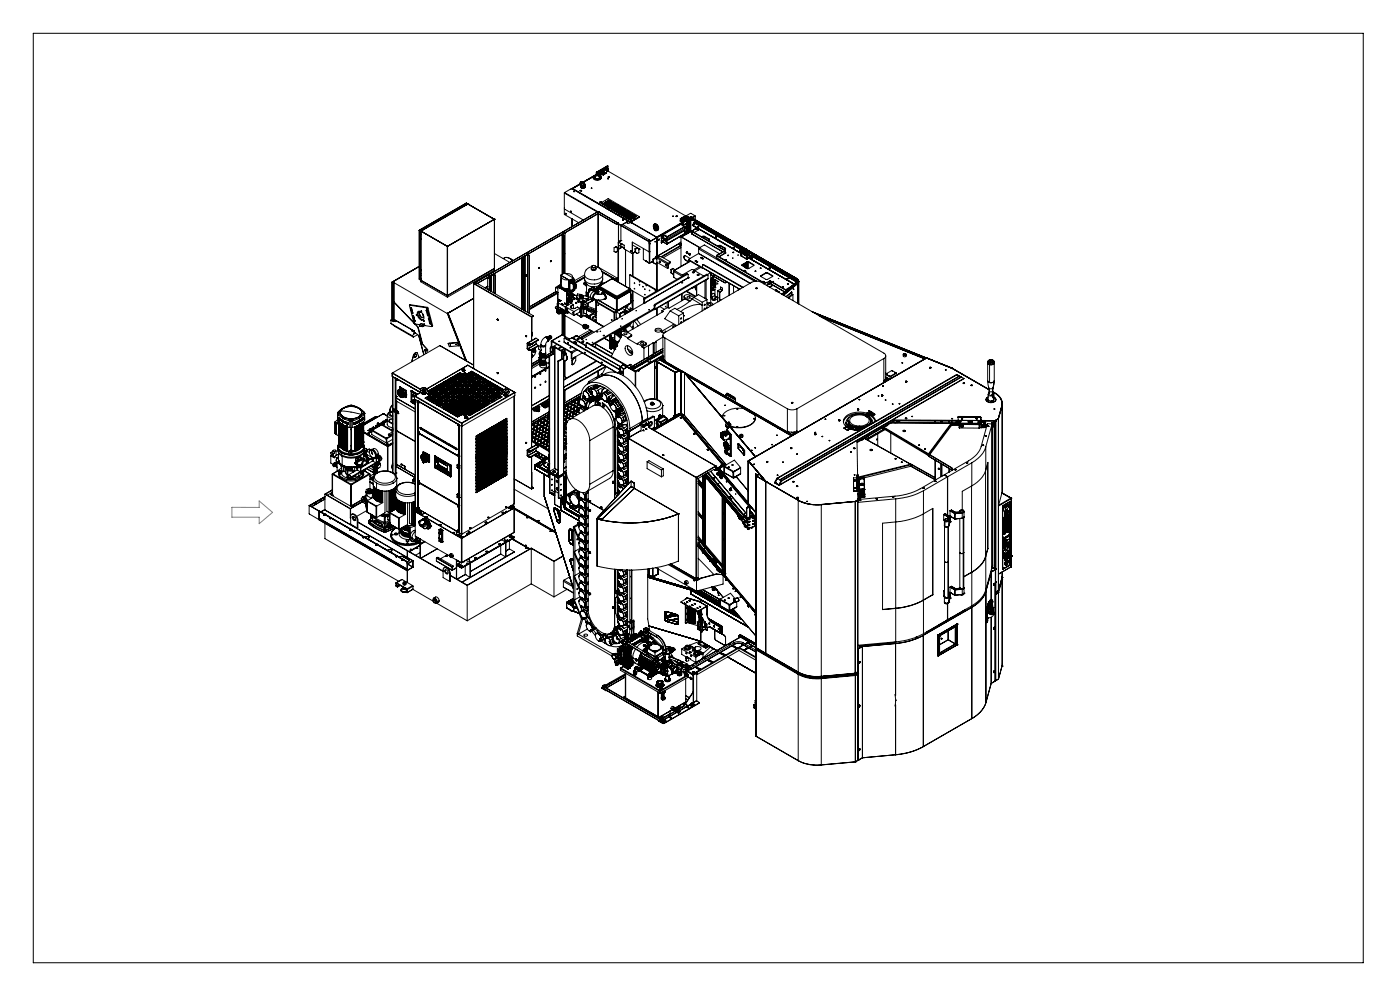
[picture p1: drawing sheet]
<svg xmlns="http://www.w3.org/2000/svg" width="420mm" height="297mm" viewBox="0 0 420 297" stroke-linecap="round" stroke-linejoin="round" font-family="sans-serif">
<g fill="none" stroke="#000" stroke-width=".3">
<path d="M10 10h399v278.5h-399zM169.3 57.9l.1 4.7 5.6 3.3M169.3 57.9l9.9 5.6M169.4 57.7l-.1 .2M169.4 57.7l2.3-1.1 17.7 10.2M169.4 57.7l9.9 5.7M171.6 56.5l-.1 .1M171.6 56.5h.1M171.6 56.5l.1 .1M171.6 56.6h.1M171.6 56.5l.5 .3M171.7 56.5l2.3-1.3-2.2 1.3"/>
<path d="M171.7 56.5l25.3 14.7M171.7 56.5l-.1 .1M171.8 56.5h.1M171.8 56.5l25.2 14.5M172.1 57.4l.2 .1M172.3 57.3l-.2 .1M172.3 57.4h-.3M172.3 57.3v.1M172.3 57.3h.1M172.3 57.4h.1M174 55.1l-2.4 1.4M174 55.2l-2.2 1.3"/>
<path d="M174.2 54.5a.93 .93 0 0 0 .1 1.3M174.2 54.5a1.15 1.15 0 0 1 1 1.7M174.3 55.8a.61 .61 0 0 1-.4-.7 .61 .61 0 0 1 .6-.5 1.01 1.01 0 0 1 .5 1.6M174.3 55.8h.1M174.3 56v.2a.63 .63 0 0 0 1 0M174.3 55.8v.1M174.3 56l.6 .3M174.3 55.9v.1M174.3 55.9h.1M174.3 54.4a1.1 1.1 0 0 1 1.1 .6 1.1 1.1 0 0 1-.1 1.2M174.3 54.4a1.15 1.15 0 0 1 1 1.8M174.3 54.4l-.1 .1"/>
<path d="M174.4 55.7l-.1 .1M174.4 55.7a.46 .46 0 0 1-.3-.6 .46 .46 0 0 1 .6-.2 .77 .77 0 0 1 .2 1.2M174.4 55.7l.1 .1M174.4 55.7l-.1 .2M174.4 54.9l.6 .3v.7M174.4 55.9l.3 .2M174.4 54.9l-.1 .4 .3 .4M174.4 55.8h.1M174.4 55.9h.1M174.5 54.8l.3 .9M174.5 55.8l-.1 .1M174.5 54.8l.2 .9"/>
<path d="M174.5 55.8h.1M174.5 55.8l.3 .2M174.6 54.9h-.2M174.6 55.7l-.1 .1M174.6 55.7l.3 .2M174.6 54.9l-.2 .1M174.7 55.7l.3 .1M174.7 55.7h.4M174.7 56.1l.1 .1M174.7 55.7l.4 .1M174.7 55.7h.1M174.7 56.1h.1"/>
<path d="M174.8 55.7h.1M174.8 55.7h-.1M174.8 55.7l.1 .1M174.8 56l-.1 .1M174.8 56h.1M174.8 56l.1 .1M174.8 56.2h.1M174.8 55.7l.3 .1M174.9 55.8h.1M174.9 55.9l-.1 .1M174.9 55.7l.2 .1M174.9 56.3h.2"/>
<path d="M174.9 56.1h.1M174.9 56.2v.1M174.9 56.1l.1 .1M174.9 56.1l-.1 .1M175 55.8h.1M175 56.2v.1M175 56.3h.1M175 56.3h-.1M175 55.9h-.1M175.2 56.2l-.1 .1M175.2 56.2h.1M175.2 56.2v.1"/>
<path d="M175.3 56.2l-.2 .1M177.4 56.4h.2zM177.4 56.4h.1M178 53.2a1.37 1.37 0 0 0 2.4 0M178 52.9l-2.9 1.7M178.1 52.8l-3.1 1.8M178.2 52.8a1.26 1.26 0 0 1 1.3-.4 1.26 1.26 0 0 1 .8 1.1 1.34 1.34 0 0 1-1.3 .5 1.34 1.34 0 0 1-1-.9zM178.2 53.1a1.21 1.21 0 0 0 1.7 .4M178.2 53.1h.1M178.2 52.8a1.17 1.17 0 0 1 1.2-.4 1.17 1.17 0 0 1 .8 .9 1.29 1.29 0 0 1-2.2-.3zM178.2 52.7l-3.2 1.9M178.3 52.7a1.01 1.01 0 0 1 1.1-.3 1.01 1.01 0 0 1 .7 .9 1.1 1.1 0 0 1-1.9-.4z"/>
<path d="M178.4 53.1l.3 .3M178.4 53.1h.1M178.4 53.1a.92 .92 0 0 1 1.6 0M178.4 52.7a1.04 1.04 0 0 1 1.7 .5 1.09 1.09 0 0 1-1.9-.3zM178.5 52.6l.9-.5-4.4 2.4M178.7 52.5l.7-.4-.6 .4M178.9 51.7v.5v-.2M178.9 51.7h.1M179 51.6l-.1 .1M179 51.6h.1M179 51.7v.5M179.1 51.6l-.1 .1"/>
<path d="M179.2 52h.1M179.2 51.8h-.2l.1 .2M179.2 51.8l-.1 .3M179.2 52h-.1M179.2 51.8l.8 .4M179.2 52l.8 .4M179.7 53.4h-1M179.7 53.4a.53 .53 0 0 0 .1-.7 .53 .53 0 0 0-.7-.1 .47 .47 0 0 0-.7 .2 .47 .47 0 0 0 .3 .6M179.8 51.8a.39 .39 0 0 0 .3 .3 .39 .39 0 0 0 .4-.2M180 53.1l-.3 .3M180 53.1h.1M180 51.6l.1 .3 .3-.3a.25 .25 0 0 1-.3 .4 .25 .25 0 0 1-.1-.4z"/>
<path d="M180 52.2h.1M180 52.4h.1M180 52.2v.2M180 52.2h1M180 52.4h1M180.1 51.6h.2zM180.2 53.1l-.3 .4M180.2 53.1h.1M180.5 51.4l.2 .2a.23 .23 0 0 0 .2 .4 .23 .23 0 0 0 .2-.4M180.5 51.8v.1M180.6 51.2l-.1 .2 .2 .2M180.6 51.2l.2 .3 .2-.3"/>
<path d="M180.7 51.1l.3 .1-.3 .1zM180.7 51.6v.3l.4-.1M180.7 51.2h.2zM180.8 51.2h.1M180.8 51.6h.2zM180.8 51.7h.1M181 52.4h.1M181 52.2v.2M181 51.2v.3M181 52.2h.1M181.1 51.8h.1M181.1 51.6v.2"/>
<path d="M181.2 51.4l-.1 .2M181.2 51.8a.35 .35 0 0 1-.3 .3 .35 .35 0 0 1-.3-.2M181.3 50.6a.25 .25 0 0 1 .4-.2 .25 .25 0 0 1 0 .4 .25 .25 0 0 1-.4-.1zM181.4 50.5l-2.4 1.2M181.4 50.5l-2.2 1.3M181.4 50.5h.1M181.8 50.7l.4 .2M181.9 51.7h.1M181.9 51.7l-.9 .5M181.9 52l-.9 .4M181.9 51.7v.3M182.1 50.9a.26 .26 0 0 1 .2-.3 .26 .26 0 0 1 .3 .2 .26 .26 0 0 1-.2 .3"/>
<path d="M182.2 50.9v.1M182.2 51.2l-.3 .8M182.2 51.1v.1M182.2 51.1h.2M182.2 51.1h.1M182.2 51.1l23.5 13.6M182.2 51v.2M182.2 51l-.3 .7M182.2 49.7h.1M182.2 49.7h.2M182.2 49.7l-3.2 1.9M182.3 50.8l.1-.1-.1 .2"/>
<path d="M182.3 50.8v.1M182.3 49.7l.1 .7M182.3 49.7l-3.2 1.9M182.3 50.8h-.1M182.3 53.5l.2 .1zM182.3 53.6h.2M182.4 51.1h-.2M182.4 50.7l-.2 .2M182.4 51v.1M182.5 53.1h.3zM182.5 53.1l.2 .1M182.5 51v.1"/>
<path d="M182.5 51.1l-.2 .1M182.5 51l-.3 .2M182.5 51h.1M182.5 50.5l-.5-.2-.2 .7-.3 .1-.2-.2v-.2M182.5 53.1h.1M182.5 53.1v.1M182.6 50.7l-.2-.2-.3 .4M182.6 53.1l.1 .1zM125.8 79.8l-8.2 4.7M125.8 69l.3 .2M125.8 69h.1M125.8 69v14.7"/>
<path d="M126.1 69.2v14.6M126.1 69.2v14.7M126.1 70.2h.1M126.1 70.3h.1M126.2 70.3l-.1 .1M126.2 71.9h-.1M126.2 70.3h.1M126.2 70.2v.1M126.3 70.4h-.2M126.3 70.8h-.2M126.3 71.4h-.2M126.3 71.8h-.2"/>
<path d="M126.3 70.1l-.1 .1M126.3 69.2l7.9 4.6M126.3 69.2l-.1 15.3 8 4.6M126.3 69.2h.1M127.1 68.8l-.8 .4M127.1 68.8h.1M127.2 68.8l-.8 .5M127.2 68.8h.1M127.2 68.8l-.9 .4M134.2 73.8h.1M134.2 73.8l.1 14.7M134.3 73.8l-.1 15.3"/>
<path d="M139.8 60.9h.1M139.8 61.4h.1M139.8 60.9l-14 8.1M139.8 61.4l-12.7 7.4M139.9 61.4l.5-.3 7.9 4.6M139.9 61.3l-.1 .1M139.9 60.9l-14.1 8.1M139.9 60.9l.3 .1M139.9 61.4l-12.7 7.4M140.2 61.1h.1M140.2 61.1v.1M140.2 61v.2"/>
<path d="M140.2 61.1l-14.1 8.1M140.2 61l-14.1 8.2M140.3 61.2h.1M140.3 61.2l-.4 .2M140.4 61.2h.1M140.4 61.2l7.9 4.5M140.4 61.2l7.8 4.6M148.3 65.7h.1M148.3 65.7l-14.1 8.1M148.3 65.7v.1M148.3 65.8v14.7M148.3 65.8l-14 8"/>
<path d="M148.3 65.7v15.2l-14.1 8.2M148.3 76l4.7 2.7M151.3 77.3a2.21 2.21 0 0 1 2.5 .8M151.3 77.3l.4-.2 .8 .2 1.3 .9M151.3 77.3l-.3 .2M153.1 77.5l.8 .6M156.6 77.2v.1M156.6 77.3l.5 .2M156.6 77.3v15.4M156.6 77.2l.1 .1M156.7 77.3h.1M156.7 77.3h-.1"/>
<path d="M156.7 77.3l.4 .2M157.1 77.5v15.5M157.1 77.5h.1M157.3 76.8v.1M157.3 76.9v16.2M157.3 76.9l-.6 .4M157.4 76.7l.1 .1M157.4 76.7v16.5M157.5 76.8v16.4M158.1 75.7h.1M158.1 75.7l-16 9.2M158.1 76.3h.1"/>
<path d="M158.1 75.7l-11.6 6.7M158.1 75.7l.5 .4-11.6 6.7M158.2 75.7h-.1M158.2 75.7h.1M158.2 76.3h.1M158.2 75.7l.5 .3-.5-.3M158.3 76.3h.1M158.3 76.3l-.9 .4M158.3 76.3l-.8 .5M158.3 76.3v17.4M158.3 76.3l.5 .2M158.4 76.3h-.1"/>
<path d="M158.4 76.3l.4 .2M158.8 76.5v17.4M158.8 76.5h.1M165.3 78.1v.1M165.3 78.2l-.2 .2M165.3 78.2h.1M165.3 78.2l-.2 .3 .2-.3M168.7 70.3v11.9M168.7 70.2v.1M168.7 70.3l.5 .3M168.7 70.3h.1M168.8 70.2h.1"/>
<path d="M168.8 69.6l-10.6 6.1M168.8 69.6l.5 .2M168.8 69.5v.1M168.8 69.6h.1M168.8 69.5l.6 .3M168.8 69.6l.6 .2M169.2 70.6v11.3M169.2 70.6h.1M169.3 62.5l.1 1.8 4.2 2.4M169.3 69.8v.1M169.3 76h.1M169.3 69.8l-22.3 12.9"/>
<path d="M169.3 76l-.1 .1M169.4 69.8h.1M169.4 76l-.2 .3M169.5 69.8v12.1M169.5 69.8l-.8 .4M169.5 69.8l-.8 .5M169.7 64l.1 .1zM169.7 63.9l.1 .2M169.8 64h.1M169.8 64.1h.1M171.2 63.2l.2 .3zM171.3 63.5h.1"/>
<path d="M171.6 65.6v2.3M171.7 65.6v2.3M171.7 65.7v2.1M177.4 80a2.36 2.36 0 0 0-2 2.3M177.4 79.9l.5-.4 .8 .4M177.4 79.9h.1M177.4 79.9a.71 .71 0 0 0 1.3 0M177.4 79.9v.5M177.6 79.7a.49 .49 0 0 1 .7-.2 .49 .49 0 0 1 .2 .6 .5 .5 0 0 1-.6 .2 .5 .5 0 0 1-.3-.6zM178.7 80a2.38 2.38 0 0 1 2.1 2.3M178.7 79.9l.1 .5M179.4 63.4h.1"/>
<path d="M179.4 63.4l-10.6 6.1M179.4 63.5h.1M179.4 63.4v16.6M179.4 64l-10 5.8M179.4 64.1l-10 5.7M179.5 63.4h.1M179.5 63.5h.1M179.5 63.4v16.6M179.5 63.4l6 3.5M179.5 64l5.5 3.2M179.5 64.1l5.5 3.1M179.5 63.4l6.1 3.5"/>
<path d="M180.4 60.8l2.1-1.2 9.2 5.4M180.4 60.9h.1M180.4 60.8v.1M180.4 60.8l9.2 5.4-.3-.1M180.7 61l8.6 5.1M181.6 60.4h.3zM181.9 61.2l1.4-.7 .2 .1-1.4 .8zM182.1 60.8v.2M182.1 61.2v.1M182.2 62.6h.1M182.2 61.5l1.5-.8 .2 .1-1.4 .8zM182.5 60.5v.2"/>
<path d="M182.6 61l-.1 .2M182.6 61.3v.3M182.6 60.1l.1 .1M182.6 60v.1M182.6 61.7l1.4-.8 .2 .1-1.4 .8zM182.6 60l-1.4 .9 .2 .1M182.6 60l.2 .2M182.6 60.1l-1.3 .8M182.7 60.2l-1.3 .8M182.8 60.2h.1M182.8 60.2l-1.4 .8M182.9 60.3l.2 .1"/>
<path d="M183 60.3h.1M183 60.3l.2 .1M183 60.3l-1.5 .8 .3 .1 1.4-.8M183 60.3l-1.4 .8M183 60.3l.1 .1M183.3 60.5l.1 .1M183.3 60.5h.1M183.3 62.1l1.4-.8 .2 .1-1.3 .8zM183.3 60.5l-1.3 .8M183.7 60.7l.2 .1M183.7 60.7l-1.4 .8M183.7 60.7h.1"/>
<path d="M183.7 60.7l.1 .1-.2-.1M183.7 62.6h.2M183.9 62.5h.1M184 61h.1M184 60.9h.1M184 60.9l-1.3 .8M184 60.9l.2 .1M184.3 61.1l.2 .1M184.4 61.1h.1M184.4 61.1l.2 .1M184.4 61.1l-1.4 .8 .2 .1 1.4-.8M184.4 61.1l-1.4 .8"/>
<path d="M184.6 74l-.4 .3v1.1l.4 .2M184.6 74l.6 .3M184.6 74l.7 .3M184.7 61.3l-1.3 .8M184.7 61.3l.2 .1-.2-.1M185 67.2h.1M185 61.6l.2 .1M185.1 61.5l-1.4 .8M185.1 61.5l.2 .1M185.1 61.5l-1.4 .8 .2 .1 1.4-.8M185.2 74.3v1M185.2 75.3l-.6 .3"/>
<path d="M185.3 74.3v.9M185.3 74.3h-.1M185.3 75.2l-.1 .1M185.3 75.2l-.7 .4M185.4 74.6v9.9M185.4 61.8h.1l-1.3 .8M185.4 74.6l.2 .2M185.4 61.6h.2M185.4 61.7h.1M185.4 61.7l-1.4 .8 .3 .1 1.3-.8M185.4 61.7l.2 .1M185.5 61.8h.1"/>
<path d="M185.5 66.9l.1 .1M185.5 67h.1M185.5 66.9v.1M185.5 66.9l-.5 .3M185.5 67l-.5 .2M185.5 72.8v1.8M185.6 72.7h.1M185.6 72l.4 .3 .3-.2M185.6 67v7.5M185.6 74.8v9.8M185.6 72.5l1.7 1v1.1l2.4 1.4M185.6 72.7l.2-.1-.2 .1"/>
<path d="M185.6 67l.7 .5M185.6 67.2l.7 .4M185.6 61.8h.1M185.8 61.9h.1M185.8 61.9l.2 .1-1.4 .8-.2-.1M185.8 61.9l-1.4 .8M185.8 61.9l.1 .1h-.2M185.8 63.5l1.4-.8 .2 .2-1.4 .7zM186.1 62.2h.2M186.1 62.1l-1.3 .8M186.1 62.1l.2 .1M186.1 62.1l-1.4 .8 .3 .1 1.3-.8"/>
<path d="M186.2 72.3h.1M186.2 63.7l1.3-.8 .2 .1-1.3 .8zM186.3 67.6h.1M186.3 72.1h.1M186.3 67.6v4.5M186.3 67.6l8.5 4.9M186.3 73.1h.2M186.3 73.1v.1M186.3 73v.1M186.3 67.5v.1M186.3 67.5h.1M186.3 67.5l8.5 4.9"/>
<path d="M186.4 62.4h.3M186.5 73.1h-.2M186.5 73.1l-.2 .1M186.5 73.1l-.1 .1M186.5 62.3v.1M186.5 62.3l.2 .1M186.5 62.3l-1.4 .8 .2 .1 1.4-.8M186.5 62.4l-1.4 .7M186.5 63.9l1.4-.8 .2 .1-1.4 .8zM186.5 74l-1.1 .6M186.5 64.1l.2 .1zM186.5 64.2h.2"/>
<path d="M186.7 73.3l-.4 .1M186.7 74.1l-1.1 .7M186.8 67.3l7.9 4.6M186.8 65.9h.2M186.8 62.6h.2M186.8 65.9h.1M186.8 62.5v.1M186.8 62.5l.2 .1-1.3 .8-.2-.1M186.8 62.5l-1.3 .8M186.8 62.6l-1.3 .7M186.9 64.1l.2 .1M187 65.8l-.2 .1"/>
<path d="M187 65.9h-.2M187 65.8v.1M187 65.8h.1M187 65.9h.1M187.1 62.8l.2 .1M187.2 62.7l-1.4 .8M187.2 64.3l1.4-.8 .2 .2-1.4 .7zM187.3 74.4l-1.4-.8 1.4 .8M187.5 63l.2 .1M187.5 62.9v.1M187.5 63l-1.3 .7M187.6 64.5l1.3-.8 .3 .1-1.4 .9z"/>
<path d="M187.6 74.9v10.9M187.8 63.1l.3 .1M188.1 63.2h.1M188.2 66.1v.3M188.2 66.4l-1.9 1.1M188.2 66.4v.1M188.2 66.5l-1.4 .8M188.2 63.4l.2 .1M188.2 63.2l.2-.1zM188.2 63.3l-1.3 .8M188.2 63.3l.3 .2M188.3 63.3v.1"/>
<path d="M188.3 66.2l.8 .4-.6 .3-.6-.2M188.3 64.9l1.4-.8 .2 .2-1.4 .7zM188.3 63.4h.1M188.3 66.3l-.1 .2M188.3 63.5l-1.3 .7M188.4 63.5h.1M188.5 63.4l-1.4 .8M188.6 63.6l.1 .1M188.6 63.5l-1.3 .8M188.6 65.1l1.4-.8 .2 .1-1.4 .9zM188.9 63.8l.2 .1M188.9 63.7v.1"/>
<path d="M188.9 63.8l-1.3 .8M189.2 75.2l.1 .2zM189.2 75.2l.1 .2M189.2 75.2l.1 .1M189.3 75.2v.1M189.3 64l.1 .1M189.3 63.9v.1M189.3 63.9l.2 .2M189.3 64l.2 .1M189.3 63.9l-1.4 .8 .2 .2 1.4-.8M189.3 64l-1.3 .8M189.3 66.1l.3 .2 .1-.2"/>
<path d="M189.3 65.5l1.4-.8 .3 .2-1.5 .8zM189.4 66.8h.1M189.6 64.2l.2 .1M189.7 64.1l-1.4 .9M189.7 75.9l.1 .1M189.7 76h.1M189.7 75.9h.1M189.7 72.6l.1 10.1M189.7 73.4l2.2 1.3M189.9 75.9v6.9M190 64.4l.1 .1M190 64.4l.2 .1"/>
<path d="M190 64.4l-1.3 .8M190 64.3v.1M190.3 65.4h.2M190.3 64.6l.2 .1M190.4 64.5v.1M190.4 64.6l.2 .1M190.4 64.5l-1.4 .8 .2 .2 1.4-.8M190.4 64.5l.2 .2M190.4 64.6l-1.4 .8M190.5 74.6v1M190.5 75.5l-.7 .4M190.5 75.6l-.7 .4"/>
<path d="M190.5 74.6l.2 .1M190.5 75.6h.2M190.5 75.6l.7 .4M190.7 74.7v.9M190.7 75.6l.5 .4M190.7 64.7v.1M190.7 64.8l-1.3 .8M190.7 64.8l.2 .1-.2-.1M191.2 74.3l.5 .3v1.1l-.5 .3M191.2 74.3l-.7 .3M191.2 74.3l-.5 .4M191.7 65l-2 1.1"/>
<path d="M191.7 65l-2 1.2M191.9 74.7h.1M191.9 74.7l-.2 .1M191.9 74.7l-.2 .2M193 74.5v3.3l1.8 1M193.6 78.2h.1M193.6 78.2l1.2 .7M194.6 72l.1 .1M194.6 72l-.1 .1M194.7 72.1l.2-.1 .3 .2M194.7 72.1h-.1M194.7 71.9h.1"/>
<path d="M194.7 71.9l-.1 .1M194.8 75.4h.1M194.8 72.1h-.2M194.8 75.4l-5.1-2.8v3.4M194.8 72.5h.1M194.8 72.4v.1M194.8 73.1h.1M194.8 72l-.2 .1M194.8 73.1l.1 5.7M194.8 72.4v6.5M194.8 78.8h.1M194.8 77.5h.1"/>
<path d="M194.8 78h.1M194.8 78.3h.1M194.8 73.2h.1M194.9 72.5h.1M194.9 78.8l-.1 .1M194.9 72.5l-.1 6.3M194.9 78.8h-.1M194.9 78.8h.1M194.9 78.8l1-.5-1.1 .6M195.2 72.2l-.4 .2M195.9 77.7l.1 .1M195.9 78.7h.1"/>
<path d="M195.9 77.7v1M195.9 78.7l.7 .4M196 77.8v.9M196 78.7l.6 .4M196.2 67.2a1.15 1.15 0 0 1 1 1.7M196.3 68.5a.59 .59 0 0 1-.3-.7 .59 .59 0 0 1 .6-.4 .97 .97 0 0 1 .4 1.5M196.3 68.5h.1M196.3 68.7v.2a.57 .57 0 0 0 1 0M196.3 68.7l.6 .3M196.3 68.6v.1M196.3 68.6h.1M196.4 67.1a.89 .89 0 0 0-.1 1.4"/>
<path d="M196.4 67.1a1.1 1.1 0 0 1 1 .6 1.1 1.1 0 0 1-.1 1.2M196.4 68.4a.52 .52 0 0 1-.3-.6 .52 .52 0 0 1 .6-.4 .52 .52 0 0 1 .4 .6l.1 .5-.3 .3M196.4 68.4l-.1 .1M196.4 68.4l.1 .1M196.4 68.6h.1M196.4 68.4v.2M196.4 67.1a1.15 1.15 0 0 1 .9 1.8M196.4 68.5h.1M196.4 68.6l.3 .2M196.5 68.6l.2 .2M196.5 68.5l-.1 .1M196.5 68.5h.1"/>
<path d="M196.5 68.5l.3 .2M196.5 68.5v.1M196.6 72.4l-.1 .1M196.6 68.4a.42 .42 0 0 1-.4-.4 .42 .42 0 0 1 .5-.4l.4 .5-.1 .5M196.6 68.4l-.1 .1M196.6 68.4l.3 .2M196.6 77.4l.5 .3-.1 9.2M196.6 77.4l-.6 .4M196.6 77.4l-.7 .3M196.7 68.4l.3 .1M196.7 68.4h.4M196.7 68.8l.1 .1"/>
<path d="M196.7 68.4h.1M196.7 68.8h.1M196.8 68.4l-.3-.9-.1 .4 .3 .5M196.8 68.4h.1M196.8 68.4h-.1M196.8 76.9v.6M196.8 68.8h.1M196.8 68.4l.1 .1M196.8 68.7l-.1 .1M196.8 68.4l.3 .1-.2-.1M196.8 68.7h.1M196.8 68.4l.2 .1"/>
<path d="M196.8 68.7l.1 .1M196.8 68.9l.1 .1M196.8 77v.6M196.9 68.5h.1M196.9 68.6l-.1 .1M196.9 68.8l.1 .1M196.9 69h.2M196.9 68.8l-.1 .1M196.9 68.8h.1M197 71v.1M197 71l.1 .2M197 68.5h.1"/>
<path d="M197 68.9v.1M197 69h.1M197 71.2l-2.1 1.3M197 76.9l-.2 .3 3.5 2M197 76.9h.1M197 76.9l-.2-.1v.2M197 68.6h-.1M197 76.9l-.2 .1M197 71.1h.1M197 76.9l3.5 2M197 76.9h1.4M197.1 71.2v5.6"/>
<path d="M197.1 76.6h.1M197.1 78.6l3.1 1.8M197.1 78.8l-.5 .3M197.1 76.6v.1M197.1 71.7v.1M197.1 78.6v8.4M197.1 72h.1M197.2 68.9l-.1 .1M197.2 68.9h.1M197.2 68.9v.1M197.3 68.9l-.2 .1M197.6 71.7h.2l-.1 .3z"/>
<path d="M197.8 71.7l-.2 .2M197.9 78.5l-.1-.3 .3 .2-.1 .2M197.9 78.5l.1 .1M197.9 78.3l.1 .1M198 78.4l-.1 .1M198 78.4v.2M198.4 76.9h.1M198.4 76.9l2.6 1.6v.3l-.7 .4M198.5 72v.8M198.5 70.7v.8M198.5 72.7h.1M198.5 70.9h.1"/>
<path d="M198.5 72.7v.1M198.5 70.9v1.8M198.5 72.8h.1M198.5 70.8v.1M198.5 70.8h.1M198.8 72.4h.1M198.8 71.2h.1M198.9 72.2h.1M198.9 70.9h.1M198.9 70.4l-.4 .3M198.9 70.4h.1M198.9 71v.2"/>
<path d="M198.9 72.3v.2M198.9 72.1l.1 .1M198.9 70.9a.24 .24 0 0 0-.3 .1 .24 .24 0 0 0 .1 .3h.1M198.9 72.1l-.1-.1a.27 .27 0 0 0-.3 .3 .27 .27 0 0 0 .3 .3M198.9 70.4l1.1 .6M199 72.5h.1M199 72.5l1.1 .7M199 70.4l-.1 .2M199 72.5l1 .6M199 70.3l-.1 .1M199 70.3l1.1 .7M199 71.8l1 .7z"/>
<path d="M199 71.3l1 .3M199 70.5l-.5 .3M199 72.5l-.5 .3M199.8 70.5h.1M199.7 79.6l-.1-.3 .3 .1v.3M199.7 79.6l.2 .1M199.8 79.4l.1 .1M199.9 79.5l-.2 .1M199.9 79.5h.1M200 72.5l.1 .1M200 79.6l-.1 .1M200 73.1l.1 .1"/>
<path d="M200 71h.1M200.1 71h.1M200.1 71h-.1M200.1 73.1h-.1M200.1 71v2.2M200.1 71.5l-.1 .1M200.1 71.5v.1M200.1 71v.5M200.3 79.2v1.1M200.5 78.9l-.2 .3M200.5 79.1h.1M200.5 78.9v1.3"/>
<path d="M201 78.6l-.5 .3M201.8 64.8h.2M202.9 64.8h.2M203.1 64.8h-.3M203.1 64.8h.1M203.7 73l-6.7 3.9M203.7 73.1l-6.7 3.8M203.7 73.1l.6 .3M204 73.1h.2M204.1 66.1h.1M204.1 66.1l.6 .4M204.1 66.4l.6 .3"/>
<path d="M204.1 66.1v.3M204.2 72.9l-.3 .1 .3 .1M204.2 73.2h.1M204.2 72.9v.2M204.2 72.9l.1 .1M204.2 73.6l-5.8 3.3M204.3 71v8.8M204.3 72.6l-.6 .3v.4l.6 .3M204.3 73.7l-5.8 3.3M204.3 74.2l-5.3 3.1M204.3 71l5.6 3.2M204.3 65.5l.2 .3"/>
<path d="M204.4 65.9a.34 .34 0 0 0 .3 .4 .34 .34 0 0 0 .3-.4M204.4 67.2l-5.4 3.1M204.4 67.2h.1M204.4 67.2l1.1 .7M204.4 71l5.5 3.2M204.4 71h.1M204.4 71h-.1M204.4 67.3l.6-.3-.1 .4M204.5 65.4l-.2 .2 .2 .1M204.5 65.3l.4 .1zM204.5 65.8a.23 .23 0 0 0 .2 .3 .23 .23 0 0 0 .2-.3M204.5 65.7l.4-.1v.2z"/>
<path d="M204.5 65.8l.2 .3 .2-.3M204.6 65.4h.1M204.8 67.6h.1M204.6 66.6l-7.6 4.4M204.7 65.6l-.2-.3-.4 .2v.9M204.7 67.4h.2M204.7 66.5h.1M204.7 66.5v.2M204.8 66.5l-.1 .2M204.8 66.5l-.1 .1M204.9 65.4v.3M204.9 65.3l-.2 .3"/>
<path d="M204.9 67.5l.1 .1M205 67.1h.1M204.9 67.4h.1M205 67.1l-.5 .2M205 65.5l-.1 .3M205 65.5a.35 .35 0 0 0 .4 .4 .35 .35 0 0 0 .3-.4M205.1 65.5l.3 .2 .2-.3a.28 .28 0 0 1-.2 .4 .28 .28 0 0 1-.3-.3zM205.2 65v.1M205.2 65.1v.1M205.2 65.1l.3 .2M205.2 65.2l.1 .1M205.3 65.3l.2 .1z"/>
<path d="M205.3 65l-.6 .2M205.3 76.7a1.02 1.02 0 0 0 .5 1.3M205.4 65.4h.1M205.4 65l.2 .1zM205.4 65.2h.2M205.4 67.9h.1M205.4 70l-5.3 3.2M205.4 67.9l-5.3 3.1M205.5 69.4v.1M205.5 68.4h.1M205.5 68.4l-.1 1.7M205.5 69.5h.1"/>
<path d="M205.5 70l-5.4 3.1M205.5 68.9l-5.4 3.1-1-.6M205.5 69.1l-5.4 3.1-1-.6M205.5 70l-.1 .1M205.5 68.3l-5.4 3.1M205.5 70h.1M205.5 69.5v.5M205.5 67.9l-5.4 3.1M205.5 67.9h.1M205.5 67.3h.1M205.5 67.9v.5M205.6 67.1l-.1 .1"/>
<path d="M205.6 65.3l.5 .3M205.6 67.1l-.1 .2zM205.7 69.8l-.2 .3M205.7 67.1l-.2 .2M205.7 65.5l.4 .2M205.7 78l.9 .5M205.8 78h-.1M205.8 78l.8 .5M205.9 75.6l.2-.1 .2 .3M205.9 75.6l.3 .3M206 65.5h.1M206 75.6l.1 .2"/>
<path d="M206 66h.1M206 75.6l.3 .1M206 75.5v.1M206 75.6l.2 .1M206 75.5l-.1 .1M206.1 66h.1M206.1 65.6h.1M206.1 65.7h.1M206.1 65.6v.1M206.1 66v4.1M206.1 65.1v.1a.29 .29 0 0 0 .3 .2 .29 .29 0 0 0 .2-.3M206.1 65.2h.1"/>
<path d="M206.1 65v.2M206.1 65.9l.2 .2M206.2 75.7v.2M206.2 65.6v.1M206.3 75.7h-.1M206.3 66.1l-.2 .1M206.3 75.7v.1M206.3 75.8l-.1 .1M206.3 65h.1M206.3 66.1h.1M206.3 66.1v3.8M206.4 66h.1"/>
<path d="M206.4 66.1h.1M206.4 66l.4-.2-.4 .3M206.4 66v3.9M206.6 65.2h.1M206.6 65v.2M206.7 77.9l4 2.2M206.7 76.1l.3 .3M206.7 65.6l-.4 .2M206.7 65.5l.4 .3M206.7 65.6l.6 .2M206.7 65.6l-11.5 6.6M206.7 65.6l.1 4.1"/>
<path d="M206.8 76.2l.1 .1M206.8 65.3v.1M206.8 65.4l-.6 .3M206.8 65.4l-2 1.1M206.8 76.1v.1M206.8 65.3h.1M206.8 76l.2 .2M206.8 76l-.1 .1M206.9 65.9l.6 .1M206.9 65.7l-.1 3.9M206.9 65.4l16.5 9.5M206.9 76l.2 .3"/>
<path d="M206.9 65.3h.1M206.9 65.9v3.7M207 76.2v.2M207 75.9l-.2 .1M207 75.9l-.3 .2M207 75.9l.1 .2M207 77.5l-1.3-.8a.51 .51 0 0 0-.6 .3 .51 .51 0 0 0 .3 .6l.3 .4M207 78.2l-4.8 2.9M207 65.4h.4v.1zM207.1 65.1h.2M207.1 65.8l.1 3.6M207.1 76.1v.2"/>
<path d="M207.1 65.8h.2M207.1 76.1l-.1 .1M207.1 76.3l-.1 .1M207.1 65.1l.1 .1M207.1 78.3l-4.8 2.8M207.2 65.1h.2M207.2 65.2h.1M207.2 65v.2M207.2 65.2l-.3 .2M207.2 65.1h.1M207.2 65h.1M207.2 65l-1 .6"/>
<path d="M207.2 65.2l16.5 9.5M207.2 66v3.4M207.3 65.1h.1M207.3 65.1l-.6 .3-.1 .5h-.4l.2 .1M207.3 65.1l16.5 9.5M207.3 65.1l-.5 .2M207.3 65.8h.1M207.4 65.1h.1M207.4 65.1l-.2 .1M207.4 65.7l15.4 8.8-.1 .1M207.4 65.7l-.1 .1M207.4 65.8l15.3 8.8"/>
<path d="M207.4 65.7v.1M207.4 65.8h-.1M207.5 65.8v.2M207.5 70.1l9.3 5.4M207.5 70.1l9.4 5.4M207.6 65.8l-.1 .2M207.7 67.5l14 8.1M207.7 67.5l14.1 8M207.8 69.6h-.2l-.1 .5M207.8 67.4l-.1 .1M207.8 69.6l9.6 5.5M208 69.5l-.4 .1"/>
<path d="M208 69.5l-.2 .1M208 69.5l9.6 5.5M208.1 66.8l-.3 .6M208.1 66.8h.1M208.2 66.8l-.3 .6M208.5 64.6l-1.3-.7-2 1.1M208.5 64.6l.1 .2M208.5 64.6l-1 .6M208.6 68.5l.1 .1M208.6 68.5h.1M208.6 66.5h.2M208.6 64.8v1.1"/>
<path d="M208.6 66.5l.1 .1M208.6 66.5l-.5 .3M208.6 64.8l-.9 .5M208.6 68.5l.8 .5-.7-.4M208.6 78.3h.2M208.6 67l13.6 7.8M208.7 68.5v.1M208.7 66.5h.1M208.7 66.6h.1M208.7 66.5l-.5 .3-.3 .6 .8-.4M208.7 66.6v.4M208.7 67l-.8 .4"/>
<path d="M208.7 68.6l-4.3 2.4M208.7 66.6l13.8 7.9M208.7 66.5l-.5 .3M208.8 66.5l-.1 .1M208.8 78.1l-.3 .1 .6 .4 .2-.2M208.8 78.3l.4 .3 .1-.2M208.8 78.1v.2M208.8 78.1l.5 .3M208.8 78.5l.3 .1M209.2 68h.4zM209.3 68h.1M209.3 68l.1 .1"/>
<path d="M209.3 68h.2M209.6 75.9v.1M209.6 76l-2.9 1.7v.3l4 2.4M209.6 74.6v1.3M209.6 75.9l15.4 9M209.6 74.6l16.8 9.7M209.8 74.3l-.2 .3M209.8 74.3l1.5-.9 4.6 2.7M209.8 74.3l5.2 3M209.8 68.8l-1.6 .9M209.9 79.9l-1.8 1.1M210.3 77.3l.2 .1"/>
<path d="M210.5 77.1l-.3 .2 .5 .3M210.5 77.5l.3 .1M210.5 77.1v.3M210.5 77.1l.5 .3M210.5 77.4l.4 .2M210.8 70.8h.5M210.8 71h.5M210.8 71h-.2M210.8 70.8v.2M210.8 70.8l-.3 .2M210.9 79.3l12.1 6.8M210.9 79.3l-.2 .9"/>
<path d="M210.9 79.3l11.9 6.9M211 77.4l-.3 .2M211 77.4v.2M211.3 70.8v.2M211.3 70.8l1.5 .8M211.3 71l1.5 .8M212.8 71.6l.1 .3-.4 .2M212.8 71.8l.1 .1M212.8 71.6v.2M214.6 71.1l.2 .1M214.6 71.1h.1M214.7 71.2h.1"/>
<path d="M214.7 71.1l.1 .1M214.7 71.2h.2M214.8 71.2l-.1-.2h.2l-.1 .2M215 77.3l11.9 7M215 76.5l.2 .1M215 76.5v.8M215 77.3l12 7M215.2 76.6l-.2 .1 14.3 8.2M215.2 76.6l14.2 8.3M215.2 76.6h.1M215.6 73.6h.6M215.6 73.7h.6"/>
<path d="M215.6 73.6l-.3 .2M215.6 73.6v.1M215.6 73.7l-.2 .1M216.2 73.6v.1M216.2 73.6l1.4 .8M216.2 73.7l1.4 .9M217.4 75.1h.1M217.4 75.1l.2 .1-2.4 1.4M217.4 75.1l-2.4 1.4M217.6 75.8h.1M217.6 78l.3 .1M217.6 75.7l.1 .1z"/>
<path d="M217.6 75v.8M217.6 75l-.2 .1M217.6 74.4l.1 .3-.4 .2M217.6 74.6h.1M217.6 74.4v.2M217.7 75.8h-.1M217.7 75.8l-2 1.1 1.9-1.1M217.8 77.8l-.4 .1 .4 .1M217.8 77.8v.2M217.8 78h.1M217.8 77.8l.1 .1M217.9 77.9v.2h-.2"/>
<path d="M217.9 77.9v.1M217.9 78v.1M218.3 76.6h.2M219.7 77.4l.2-.1zM219.9 75.7h.2M220.1 74.2h.2M220.1 74.2l.1 .1M220.1 74.3h.1M220.1 74.2l-.1 .1M220.3 74.2l-.1 .1M221.7 75.6l.7 .4M221.8 75.5v.1"/>
<path d="M221.8 75.5l.6 .4M222 74.9l-.2 .6M222 74.9h.1M222.1 74.8l-.3 .6 .9-.4M222.1 74.9l-.3 .6M222.2 75.9h.1M222.2 75.9l.2 .8M222.2 75.9l.2 .1M222.4 76.7h.1M222.4 76.7l1.5 .9M222.4 76h.1M222.4 75.9l1.7 .8"/>
<path d="M222.4 75.9l1.5 .9M222.4 75.9v.8M222.5 74.5v.1M222.5 74.6h.1M222.5 75.1l.6 .4M222.6 75h.1M222.6 74.5h.1M222.6 74.5v.1M222.6 75.1l.6 .4M222.6 74.5l.1 .1M222.6 74.5l-.6 .4M222.6 74.6v.5"/>
<path d="M222.6 75l-.8 .5M222.6 74.5h-.1M222.7 75h.1M222.7 74.6h.1M222.7 75v.1M222.7 79.3l-.1 .2 1.8 1 1.7-.9v-.3M222.7 79.4l-.1 .1M222.7 75l-.1 .1M222.7 75h-.1M222.7 74.7l.4 .3M222.7 74.6v.5M222.7 79.3v.1"/>
<path d="M222.7 74.8l.5 .2M222.7 74.6l-.6 .3M222.7 75l-1 .6M222.7 75.1l-1 .5M222.8 74.9l.3 .3M223 74.6l.4 .1-.3 .1zM223.1 75h.1M223.1 75v.2M223.1 79.2v.7M223.1 75.6h.1M223.1 75.5l.1 .7M223.1 75.6v.5"/>
<path d="M223.1 75.6l-.5 .3M223.1 75.5l-.7 .4M223.2 76.2h.1M223.2 75h.1M223.3 75l.1 1.3M223.3 79.1l.1 .9M223.3 75h-.1M223.3 75.2h-.2M223.4 74.9v.1M223.4 74.9h.1M223.4 75l.5 .1M223.4 76.3h.1"/>
<path d="M223.5 74.9h.1M223.5 74.9l-.1 .1M223.6 76.3h-.2M223.6 76.3v.1M223.6 76.3l.1 .1M223.6 76.4h.1M223.7 76.4h-.1M223.7 76.4v.1M223.7 74.7l-.3 .2M223.7 74.7h.1M223.7 74.7l.1 .1M223.8 74.6h.1"/>
<path d="M223.8 74.6l-.6 .4M223.8 74.6v.2M223.8 74.6l-.4 .3M223.8 74.6v1.9M223.8 78.8v1.5M223.8 74.7h.1M223.8 74.8l-.4 .1M223.8 74.6v.1M223.8 75.2h.2M223.8 74.7l-.3 .2M223.9 74.6l-.1 1.9M223.9 75.2h.1"/>
<path d="M223.9 77.6v.1M223.9 75.2h-.1M223.9 75.2l-.4-.2 .3 .2M223.9 77.6h.1M223.9 76.9h.1M223.9 77.6l.1 .1M223.9 77.7h.2M223.9 77.6l.2 .1M223.9 76.8l.8 .4M223.9 76.9l.9 .5M223.9 76.8v.8M223.9 76.9l.2 .1"/>
<path d="M224 75.2l14.6 8.5M224 75.2h.1M224 75.3v1.4M224 78.7v1.7M224.1 78.5h.5M224.1 78.6h.5M224.1 76.7h.1M224.1 77h.1M224.1 78.5l-1.4 .8M224.1 77v.7M224.1 78.5v.1M224.1 78.6l-1.4 .8"/>
<path d="M224.1 76.7l-.2 .1M224.3 75l-.3 .2M224.3 75v.1M224.3 75.5v1M224.3 78.6v1.9M224.3 75l14.7 8.5M224.3 75l14.6 8.5M224.6 76.4l.6 .2zM224.6 77.3l-.5 .4 .6-.4M224.6 78.5l1.5 .8M224.6 76.4l-.7 .4M224.6 78.6l1.5 .8"/>
<path d="M224.6 78.5v.1M224.7 77.3l.1 .1M224.7 77.3h.1M224.7 77.2v.1M224.7 77.2l.1 .1M224.8 77.3v.1M224.8 77.4l13.5 7.7M224.8 77.4l13.4 7.8M225 76.7l.1 .1M225 76.7l-.3 .5M225.1 76.8l-.3 .5M225.4 77.3l.2 .1"/>
<path d="M225.4 77.4h.1M225.4 77.4h.2M225.4 77.3v.1M225.4 77.3h.1M225.6 76.3l13.3 7.7v.5M225.6 76.3v.1M225.6 76.4h.1M225.6 76.4l-.6 .3M225.7 76.8h.1M225.7 76.4v.4M225.7 76.4l-.6 .4M225.7 76.8l13.2 7.6"/>
<path d="M225.7 76.8l-.9 .6M225.7 76.3h-.1M226.1 79.4l.1 .1M226.1 79.3v.1M117.3 96v.9M117.3 96.9l6.4 3.7M117.3 96.9l1.2 1 5.5 3.1M117.3 95.9v.1M117.3 95.9l.3 .2M117.6 84.5l.5 .4M117.6 96.1h.1M117.6 95.7l-.3 .2"/>
<path d="M117.6 84.6v11.5M117.6 96.1l.6 .3M117.6 96.1l.5 .3M117.7 84.6h.1M117.7 84.6l.5 .2M117.8 84.5v.1M117.8 84.5l16.4 9.5M117.8 84.5l8-4.6-8.1 4.7M118.1 84.9v11.5M118.2 90.6l6 6.3M118.2 90.4l6 6.3M118.2 84.8v11.6"/>
<path d="M118.2 84.8l-.1 .1M118.2 96.3l-.1 .1M118.3 95.8h.1M118.3 95.8l-.1 .1M118.3 95.8l5.9 3.4M118.4 95.8h-.1M118.4 95.8l5.9 3.4M118.6 96.2l.2 .1M118.7 96.2l.1 .2M118.7 96.2h.1M118.7 96.2h-.1M122.9 91.5l1.5 5.6"/>
<path d="M122.9 91.5l5.1 .7M123.2 91.3l-.3 .2M123.2 91.3l5 .8M123.2 92.4l.1-.2 .2 .2 .4 1.6-.3-.2M123.2 92.4l.4 1.4M123.4 92.2l-.2 .2M123.4 92.3l.4 1.4M123.5 99.1l.3 .1M123.6 99.1l.2 .1M123.6 99.1h-.1M123.6 99v.1M123.8 93.7v.1"/>
<path d="M123.8 93.7l-.2 .1M123.8 94.8l.1-.2 .2 .2 .4 1.5-.3-.1M123.8 94.8l.4 1.4M124 94.6l-.2 .2M124.1 94.7l.4 1.4M124.2 99.2v.8M124.3 99.5l1.3 1 .4 .1M124.3 99.2v.4M124.3 99.2h-.1M124.4 97.1l.8 .8M124.4 97.1l1.4 .2M124.5 96.1v.1"/>
<path d="M124.5 96.1l-.3 .1M124.6 97.1l.7 .8M124.6 99.8l-.4 .2M125.1 94.5l-.1 .1M125.2 97.9l.2 .3M125.3 97.9l.2 .3M125.3 97.9h-.1M125.3 93.4a1.56 1.56 0 0 1 1.6 .8 1.56 1.56 0 0 1 0 1.7 1.73 1.73 0 0 1-1.6-2.5zM125.4 98.2l.6 2.4M125.5 98.2h-.1M125.5 98.2l.6 2.3M125.6 93.3a1.84 1.84 0 0 0 1.2 2.5"/>
<path d="M125.8 83.6h.1M125.8 97.3l.1 .5M125.8 83.7h.1M125.8 83.6l.3 .3M125.8 83.7l.3 .2M125.8 97.4l.8 .1M125.8 97.4l.1 .4M125.9 94.4l.5 .6 .4 .1M125.9 94.4l-.3-1.1 .3 1.1M125.9 94.4h.1M125.9 97.8l.8 .1M126.1 82.6h.1"/>
<path d="M126.1 80.9h.1M126.1 81h.1M126.2 81l.1 .1M126.2 81h-.1M126.2 80.9v.1M126.2 84h.1M126.2 93.5l-.4 .2M126.3 84h.1M126.3 81.5h-.2M126.3 82.1h.1M126.3 82.5h-.2M126.3 80.7l-.1 .2"/>
<path d="M126.3 83.7l-.2 .2M126.3 84l7.9 4.6M126.3 83.4l-.2 .1M126.3 93.2l.2 .2zM126.5 93.4h-.1M126.6 97.5l.1 .4M126.8 95.8h.2M126.8 95.8l-.3 .1M126.8 94l.2 .7a.46 .46 0 0 1-.4 .5 .46 .46 0 0 1-.6-.4l-.1-.4M126.9 97.4l-.3 .1M126.9 97.4l.1 .4M127 97.8l-.3 .1"/>
<path d="M127.2 96.2v.1M127.3 97.1l-1-.1-.5 .4M127.3 97.1l-.4 .3M127.3 97.1l.2 .5M127.5 97.6l2 .3v-.2M127.5 97.6l-.5 .2M127.8 93.1l.2-.2 .1 .1 .5 1.7-.4-.2M127.8 93.1l.4 1.4M128 92.2l.1 .3M128.1 93l-.3 .1M128.1 93l.4 1.4M128.1 92.5l1.4 5.2"/>
<path d="M128.2 92.1l.2 .2M128.2 92.1l-.2 .1M128.4 92.3l-.3 .2M128.4 92.3l1.4 5.3M128.5 94.4v.1M128.5 94.4l-.3 .1M128.5 95.5l.1-.2 .2 .2 .4 1.7-.3-.3M128.5 95.5l.4 1.4M128.7 95.4l-.2 .1M128.8 95.5l.3 1.3M129.1 96.8l.1 .1M129.1 96.8l-.2 .1"/>
<path d="M129.8 97.6l-.3 .3M129.8 97.6l-.3 .1M134.2 94l5.5 14M134.3 93.9l5.5 14.2M134.3 93.9l-.1 .1M134.3 93.9l5.6 14.2M134.3 93.9h.1M134.4 93.9l5.6 14.3M135.3 93.4l-1 .5M142.1 85v25.5M142.1 89.5l-7.7 4.4M142.1 89.4l-7.8 4.5"/>
<path d="M142.1 84.9v.1M142.1 85l17.4 10M142.2 84.9l-.1 .1M142.2 84.9h-.1M142.2 84.9l17.3 10M142.2 84.9h1M142.2 84.9h.1M143.2 84.9l16.8 9.7M143.2 84.9h.1M146.3 83.2v3.4M146.3 85.8h.1M146.3 83.2l.5 .3"/>
<path d="M146.3 86.6h.1M146.3 85.8l-.8 .5M146.3 86.6l.5 .3M146.3 86.6l-.1 .1M146.3 86.6h-.1M146.4 82.4h.1M146.5 82.4h.1M146.4 82.4l.6 .4M146.4 83.1l-.1 .1M146.5 83.1h.1M146.5 82.5h.1M146.5 82.5l.5 .3"/>
<path d="M146.5 82.4v.1M146.8 83.5l.1 3.5M146.8 83.5h.1M147 82.8l-3.8 2.1M147 82.7l-3.8 2.2M147.1 82.7h.1M147.1 82.7l-.7 .4M147.2 82.7v4.5M147.2 82.7l-.8 .5 .5 .3M147.4 82.6v4.7M147.4 82.6l-.1 4.7M148 82.2h.1"/>
<path d="M148 82.2v5.5M148 82.2l-.6 .4M148.1 82.2l.4 .3M148.1 82.2h-.1M148.1 82.2h.1M148.1 82.2l.5 .3M148.3 80.4v.1M148.3 80.5l-14.1 8.1M148.5 82.5v5.5M148.5 82.5h.1M148.6 82.5v5.5M149.2 95.8l.2 .1"/>
<path d="M149.2 95.7l.2 .2M149.2 95.7h.1M149.2 95.8h.1M149.2 95.7v.1M149.2 95.7l.2 .3M149.3 95.6l-.1 .1M149.3 95.7h-.1M157.7 82.6l.2 .2M157.7 82.6l.2 .1M157.9 82.4l.1 .1M157.9 82.4l-.2 .2M157.9 82.4l.2 .1"/>
<path d="M157.9 82.7v.1M158 82.5h.1M158 82.5l-.1 .2M158.1 82.5l-.2 .3M159.5 95v7.1M159.5 94.9v.1M159.5 95h.1M159.5 94.9v7.2M159.5 99.5l.2 .1M159.5 99h.1M159.7 99.6v1l-.2 .4M159.7 99.6l-.2 .1"/>
<path d="M160 94.6v.1M160 94.6l-.5 .4M161.7 80.1l.1 .1M161.8 80.3l-.2 .2M161.8 80.2v.1M161.8 80.3h.1M161.8 80.2h.1M161.8 80.2l-.2 .3 .2-.2M166.6 92.2l.8 .4M166.7 86.1v1.2l.7 .4M166.7 86.1l.7 .4M166.8 87.4l-8 4.6"/>
<path d="M167 93l.1 .7M167.1 92.8l-.1 .2 .1 .2M167.1 92.7v.1M167.1 93.2v.5M167.1 93.2l.5 .3M167.1 93.7l.2 .1M167.2 92.7l-.1 .1M167.2 92.7h.7l.6 .3M167.2 91.1v1.1l.2 .2M167.2 91.1l.2 .3M167.2 92.6v.1M167.2 91.7l-.6 .3v.3l.6 .4"/>
<path d="M167.2 92.8l.1 .4h.5M167.2 92.9v.1M167.2 93h.1M167.2 87.6h.1M167.2 93v.1M167.2 87.6l.1 .3M167.2 87.7l-8.4 4.9M167.3 88.1l.1 .2M167.3 87.9l.1 .1M167.3 87.9l-8.5 4.9M167.3 92.8v.1M167.3 92.8v.3h.6h-.6"/>
<path d="M167.3 92.8h.1M167.3 93h.1M167.3 93.1h.1M167.3 92.8h.5l.1 .3M167.3 92.9l.7 .1h-.7M167.3 93l.6 .1M167.3 93.2h.5M167.3 93.7l.3 .3zM167.3 93v.1M167.4 90.6l-.2 .5M167.4 93.7l.3-.1v.3M167.4 89.6l-.1-1.9-8.5 4.8"/>
<path d="M167.4 90.1h.1M167.4 86v6.7M167.4 86l.4 .2M167.4 90.7l2.2 1.3M167.4 93.7l.3-.1 .1 .3M167.5 93.8v.1M167.5 91.9l3 1.8-.2 .1M167.5 91.9l2.9 1.7M167.5 90.8v1.1M167.5 93.6l.4 .3M167.5 89.9l.4 .1-.2 .3M167.5 85.8l-.1 .2"/>
<path d="M167.5 85.8l.5 .2M167.6 89.9l.2-.1 .1 .2M167.6 90l.1 .1M167.6 89.8h.1M167.6 93.5l.3 .3-.2 .2M167.6 89.8l.4 .2M167.7 93.9l-.1 .1M167.7 85.8v-.3l-1 .6M167.7 85.6l-.2 .2M167.8 94h-.1M167.8 93.2l.2 .1M167.8 93.9l-.2 .1"/>
<path d="M167.8 86.2v.1M167.8 86.3l1.7 .9M167.9 93.9l-.1 .1M167.9 93.2h.1M167.9 93.1l.2 .1M167.9 93.1v.1M167.9 90l-.1 .2M167.9 90.2h.1M167.9 86.2l-.1 .1M167.9 86.2l1.6 .9M167.9 86.1h.1M168 90l-.1 .2"/>
<path d="M168 90v.2M168 86l-.2 .2M168 86h.1M168 86.1h.1M168 90h.1M168 85.5h.1M168 85.8l-.1 .4M168 85.8l1.6 1M168 85.5h-.1M168 85.5l-.1 .1M168 85.5l.1 .1M168 90.1h.1"/>
<path d="M168 93.3l.2 .5M168 93.3l-.4 .2M168.1 85.5h-.2M168.1 85.6h.1M168.1 85.5v.1M168.1 93.2l.2 .4-.1 .2M168.1 93.4l.1 .2M168.1 85.4h.1M168.2 93.8l-.4 .2M168.2 85.4l.2 .1M168.2 93.8l6.7 3.9M168.2 82.5l2.6 1.5"/>
<path d="M168.2 82.5l1.2-.7 2.6 1.5M168.2 82.5v2.9M168.3 93.8l-.5 .2M168.3 85.6v.1M168.4 85.6a1.52 1.52 0 0 0 1.6 .9M168.4 85.6l-.4 .2M168.5 82.9l-.1 2.7M168.5 93l.2 .5-.4 .2M168.5 82.7l2.1 1.2a1.41 1.41 0 0 1-2.1-1.2zM168.5 93l-.4 .2M168.6 91l.2 .1v.2M168.6 91v.2"/>
<path d="M168.6 91l.1 .2M168.6 91.2l.2 .1M168.6 92.6v.4a.73 .73 0 0 0 1.1 .2M168.7 94.1v6.3M168.7 91.2h-.1M168.7 91.2l.2 .1M168.7 91l.2 .2M168.7 93.2l.2 .8M168.7 93.4l.2 .3zM168.8 93.3h.1M168.9 94h.1M168.9 91.3h.1"/>
<path d="M168.9 91.3h-.1M168.9 93.3v.7M168.9 93.3l.5 .1M168.9 94h.5M169 93.7h.3M169.1 93.3h.3M169.2 94.4v6.2M169.4 93.4v.6M169.4 90.8l.4 .2-.1 .2M169.4 90.8v.2M169.4 90.8l.1 .2M169.4 91l.3 .2"/>
<path d="M169.5 87.2h.1M169.5 94.6v6.3M169.5 87.2l.5 .3M169.5 91h-.1M169.5 91l.3 .1M169.5 90.9l.2 .1M169.6 93.9l-.3 .2-.4-.1M169.6 86.8v.3M169.6 91.9v1.1l2.6 1.5M169.6 91.9l2.6 1.5M169.6 93.3l-.2 .1M169.7 87l-.2 .2"/>
<path d="M169.7 87l.4 .3M169.7 92.6h.4l-.2 .4M169.7 82a1.39 1.39 0 0 1 2 1.2M169.7 93.5l-.3 .3-.5-.1M169.7 92.7l.2 .2zM169.7 93.4l-.3 .3h-.5M169.8 91.1v.1M169.8 93.3l-.1 .5-.3 .2M169.8 93.4v.3M169.8 91.1l-.1 .1M169.8 92.6h.3M169.8 92.7l.1 .1"/>
<path d="M169.8 93.3v.4M169.8 93.4h.2M169.8 93.7l.5 .1M169.8 92.5l.3 .1M169.8 86.8v.2M169.8 86.9l-.1 .1M169.9 93.7h.7M169.9 86.7h.4a.23 .23 0 0 1-.2 .2 .23 .23 0 0 1-.2-.2zM170 87.5v4.1M170 86.5v.1M170 86.5l-.4 .3M170.1 89.9l.4 .2"/>
<path d="M170.1 92.6l-.1 .3M170.1 87.3l-.1 .2M170.1 87.4h.1M170.1 88h.1M170.1 86.7h.1M170.1 87.3v4.3M170.1 87.4l-.1 .1M170.1 90.6l.3 .2M170.1 87.6h.1M170.1 89.3l.5 .3M170.1 86.7l-.1 .1M170.1 86.7l.1 .1"/>
<path d="M170.1 92.9h.1M170.1 92.6v.3M170.2 88.4l.4 .2M170.2 89.9l.4 .3M170.2 86.7v.1M170.2 86.7l.1 .1M170.3 86.8h-.3M170.3 89.4a.99 .99 0 0 0 1.3 .7M170.3 89.5a1.01 1.01 0 0 0 1.3 .6M170.3 89.5h.1M170.3 93.6v.2M170.4 88.2l-.3 .2"/>
<path d="M170.4 86.8v.2M170.4 90.6v.1M170.4 90.6l.1 .1M170.4 90.8v.1M170.4 89.9h.1M170.4 89.9l.1 .2M170.4 93.6l.1 .1M170.4 90.9v.5M170.4 93.5v.1M170.5 89.5l.1 .3M170.5 90.7l-.1 .1M170.5 90.7l-.1 .2"/>
<path d="M170.5 90.1l-.4 .1M170.5 90.2l-.4 .1M170.5 90.1h.1M170.5 90.6h-.1M170.5 90.1v.1M170.5 89.5l.1 .2M170.5 87l-.4 .3M170.5 90h.1M170.5 90l.1 .2M170.5 93.6h.1M170.5 90.8v.5M170.5 93.6v.1"/>
<path d="M170.5 93.6h-.1M170.6 86.8l-.5 .6M170.6 83.9v2.9M170.6 89.7v.1M170.6 89.8l1 .2M170.6 89.7l.8 .2M170.6 86.8l.3 .2M170.6 90.2l-.5 .2 .4 .3M170.6 90.3l-.1 .3M170.6 90.2l-.5 .2M170.6 88.6v1M170.6 90.2v.1"/>
<path d="M170.6 93.6l-.1 .1M170.7 90.3h.1M170.7 90.1v.2M170.7 90.3h-.1M170.7 90.3l-.2 .3M170.8 89.6l.5 .2M170.8 90.3l-.1 .3M170.8 89.2l.2 .2M170.8 90.3h.3M170.8 84l.1 3M170.8 84h.2M170.9 87h.1"/>
<path d="M170.9 90.2l-.2 .1M170.9 87v.2M170.9 87.2h.1M170.9 87l-.8 .4M170.9 87.2l-.8 .4M170.9 90.2l-.1 .1M170.9 90.2l.3 .1M171 89.3l.3 .2M171 89.3l.3 .5M171 84.8l.3 .1M171 84v3.2M171 84l.3 .1"/>
<path d="M171.1 90.3h.1M171.1 89.6h-.5M171.2 90.3h-.1M171.2 90.3h.1M171.2 84.4l.1 .1M171.2 84.3h.1M171.2 84.2v.1M171.2 90.3v.6M171.2 90.3l-.7 .5M171.2 90.3l.4 .1M171.2 84.4h.1M171.3 84.3h.1"/>
<path d="M171.3 84.1v.2M171.3 84.5v.4M171.3 89.5l.3 .5-.3-.2M171.3 88.5l.3 .2M171.3 88.5l-.3 .8M171.3 90.3h.1M171.3 90.3h-.1M171.3 90.3l-.8 .5M171.3 87.6l.5 .3M171.3 84.2l-.1 .1M171.3 84.2h.1M171.3 84.2v.2"/>
<path d="M171.3 84.2l-.1 .2M171.3 84.4v.1M171.3 84.2l.1 .1M171.4 90.3h.1M171.4 91.6a.53 .53 0 0 0-.1 .8 .53 .53 0 0 0 .7 .1l1.2-.5 .7 .4M171.4 84.2l-.1 .1M171.4 84.2v.1M171.4 91.6v.1M171.4 91.7l-.2 .3 .2 .4M171.4 91.7v.7M171.4 84.8l-.1 .1M171.4 90.4h.1"/>
<path d="M171.4 88.2l.3 .1a.66 .66 0 0 0-.8 .3 .66 .66 0 0 0 .1 .8M171.5 90.4h.1M171.6 90h.1M171.6 84.5l-.1 .1M171.6 89h.1M171.6 88.7l-.3 .8M171.6 89v1.6l-.4-.3M171.6 89l2.7 1.5M171.6 89l2.7 1.4M171.7 84.3l-.4 .3 .2 .3M171.7 84.3h.1M171.7 84.2v.1"/>
<path d="M171.7 84.2h.1M171.7 84.5l-.2 .2 .3 .2M171.7 84.5l.2 .1M171.8 84.3a.29 .29 0 0 0-.4 .2 .29 .29 0 0 0 .3 .4v-.1M171.8 84.5h-.2v.3M171.8 84.6l-.1 .3 .2 .2M171.8 82.9v.3M171.8 84.6l.1 .1M171.8 84.2a.31 .31 0 0 1 .2-.4 .31 .31 0 0 1 .4 .3 .31 .31 0 0 1-.5 .2l-.1 .2M171.8 84.2v.1M171.8 83.8l-.1 .4M171.8 83.8l-.5 .3"/>
<path d="M171.8 85l.1 .1M171.8 84.9v.1M171.8 87.9l-.6 .1-.6 .6M171.8 87.9v.3M171.9 84.8l-.1 .1M171.9 85.1h.1M171.9 84.7v.1M171.9 83.5l-.9 .5M171.9 83.5l.3 .1M172 84.7l-.1 .1M172 84.3l.1 .1M172 83.9l-.1 .2"/>
<path d="M172 89.5l.1 .3zM172 89.5h.3l-.1 .3M172 84.5l.3 .2M172 83.3v.2M172 84.7h-.1M172 84.5l-.2 .1M172 83.3l-1 .7M172 92.4h.1M172 84.5h.1M172 85.4h.3M172 89.6l.1 .1zM172 88.5l-.4 .5"/>
<path d="M172 85.1v1.5M172 91.3v1.1M172 88.5h.1M172 91.3l-.6 .3M172 91.3l-.7-.4-1.7 1M172 91.3l-.6 .4M172 92.4l-.1 .1M172 86.6l-1 .6M172 85.1v1.2M172 85.1l.3 .2M172 83.7l-.3-.1 .1 .2M172 83.7h.1"/>
<path d="M172 86.3h.1M172 87.2l-.3 .2M172 85.5l.1 .1M172.1 84.6l-.1 .1M172.1 84.6h.1M172.1 89.6v.1M172.2 85.5h.1M172.2 85.5h-.2M172.2 85.5l-.1 .1M172.2 85.5l.1 .1M172.2 83.6l-.1 .1M172.2 84.3l-.2 .2"/>
<path d="M172.2 93.4v1.1M172.2 88.4l-.6 .3M172.2 88.4h.1M172.2 88.4l-.3-.2-.6 .3M172.2 83.6l-.2 .1M172.2 84.3l-.1 .1M172.2 85.3l-.2 .1M172.3 85.3l.2 .3 .3-.1M172.3 85.3v.1M172.3 84.7l.4 .4M172.3 84.7l-.3 .4M172.3 85.5v.1"/>
<path d="M172.3 85.5l-.2 .1M172.4 84.7l3-1.7-3 1.8M172.4 86.7v.3l-2.3 1.3M172.4 85.5v.1M172.4 85.6l-.4 .1M172.5 85.6l-.1 .4h-.4M172.5 85.7l.3 .2M172.6 90.7l.2 .3zM172.7 90.7h.3l-.1 .3M172.7 85.1l-.1 .2h-.3M172.7 85.1l.1 .1M172.8 85.5h-.4"/>
<path d="M172.8 90.8h.1M172.8 86.1l-.8 .5M172.8 85.9v.6l-2.7 1.5M172.8 85.9l-.8 .4M172.8 85.2v.3M172.8 85.3v.3h-.4M172.8 89.4l.9 .5 .6-.4-.3-.1 1.3 .7M172.9 94.2l1.4 .8M173 89.2l-.2 .2M173 88.8l-.7-.4-.7 .6M173 88.6v.7M173 89.3l-.2 .1"/>
<path d="M173 89.3l.9 .2M173 88.6l.9 .1M173.2 89.4a.43 .43 0 0 0 .4 .3 .43 .43 0 0 0 .4-.3M173.4 90.3l.2 .3zM173.4 90.3h.3l-.1 .3M173.4 90.4l.1 .2zM173.5 90.4v.1M173.9 89.5l-.7-.1v.1M173.9 88.7v.8M173.9 92.4v1.1l-1.7 1M173.9 92.4l-1.7 1M174 89.3h.1"/>
<path d="M174 89.3l-.1 .1M174 89.3v.2M174 89.2l-.1 .3M174.1 88.9v.4l.3 .1M174.1 88.9l.3 .1M174.1 88.2v.3M174.1 88.2l-.2 .5M174.1 88.2l-.9-.1-.2 .5M174.2 92.1h.1M174.2 94.9h.2M174.2 88.5l-.3 .4 .2 .3M174.2 94.9l.1 .1"/>
<path d="M174.2 92v.1M174.2 88.4l.4 .1M174.2 88.4l-.1 .5M174.2 88.4l.5 .1M174.3 90.5v.1M174.3 95h.1M174.3 90.6v1.5M174.3 90.4v.1M174.3 90.4l.1 .1M174.4 92.1h.1M174.4 92.1h-.2v2.8M174.4 94.9h.1"/>
<path d="M174.4 92h.1M174.4 90.5v4.5M174.4 90.5l-.1 .1M174.4 94.9l-.1 .1M174.4 91.6h.1M174.4 90.6h.1M174.4 91.6l.5-.1zM174.4 89v.4M174.5 89.4h.4M174.6 88.5l-.2 .5M174.6 89.4h-.2M174.6 91.2l.3 .2"/>
<path d="M174.7 88.5h-.1M174.7 88.5h.1M174.8 91.9l.1 2.7-.5 .3M174.8 91.9l-.5 .2M174.8 91.9l-.4 .2M174.9 91.8l.2 .1M174.9 92.3l.3 .1M174.9 92.4l.5 .3 .6-.2M174.9 92.6l.3 .1M174.9 97.6l.2 .7M174.9 91.4h.1M174.9 90.9v.7"/>
<path d="M174.9 90.9l.7 .4M174.9 91.6l.7 .4M174.9 90.9l.6-.4 .7 .4M175 90.5l.3 .2M175 91.7l-.6 .3M175 97.3h.1M175 88.6l1.5 .2v.8l2.9 .6M175 97.3l-.1 .3 .2 .2M175 97.3l.7-.1 .7 .4M175 88.6l-.1 .8M175 88.6l-.4-.1-.1 .9M175 91.7l-.2 .2"/>
<path d="M175.1 88.6l-.2 .8M175.1 91.7l.1 .6M175.1 97.8v.5M175.1 97.8l.5 .3M175.1 91.8l.1 .2M175.1 97.4l.8 .2-.7-.1M175.1 90.6l-.1-.1a.48 .48 0 0 0-.3 .8M175.1 97.6h.1M175.2 97.4v.3l.8 .2M175.2 97.5l-.1 .1M175.2 92.2v1.6a.47 .47 0 0 0 .8 0v-1.6M175.2 91.8h.1"/>
<path d="M175.2 94.5v.1M175.2 97.4v.2M175.2 94.5l-.9 .5M175.2 94.5l.8 .5M175.2 94.6l.8 .4M175.2 94.6l-.8 .4M175.2 97.3l-.1 .1M175.2 97.6l.6 .1M175.2 97.7l.6 .1M175.2 84.9h.1M175.2 97.3v.1M175.2 92v.3"/>
<path d="M175.2 97.3v.4M175.2 97.5h.1M175.2 84.8v.3h.2M175.2 84.8l.1 .1M175.2 84.8l.2-.1 .2 .2M175.2 92l.5 .1M175.2 92.3l.5 .1M175.2 97.4h.6v.3M175.2 97.5l.6 .1M175.2 97.7h.5M175.3 90.1h-.5l-.4 .4M175.3 90.1l-.5 .1-.4 .4"/>
<path d="M175.3 84.9v.2M175.3 90.1v.5M175.3 90.7h.1M175.3 90.7l-.4 .1v.6M175.4 83.6a2.74 2.74 0 0 0 2.7 2.4 2.74 2.74 0 0 0 2.7-2.4M175.4 82.3a2.84 2.84 0 0 0 3.7 1.5 1.89 1.89 0 0 0 1.7-1.5M175.4 83.6a2.94 2.94 0 0 0 4 1.3l.9-.4 .5-.9M175.4 82.3v1.3M175.4 82.4l-3.3 1.9M175.4 83.3l-2.9 1.6M175.4 85.1h.1M175.4 84.9v.2"/>
<path d="M175.4 85v.1M175.4 85.1l.1 .1M175.5 85.2h.1M175.5 85.2v.1M175.5 84.8l-.2 .1M175.5 85.1v.1M175.5 85.3h.1M175.5 85v.1M175.5 84.9l-.1 .1M175.5 84.9h.1M175.6 98.1l.1 .5-.6-.3M175.6 84.9l-.1 .2"/>
<path d="M175.6 84.9l.1 .1M175.6 91.3v.7M175.6 85.1v.5M175.6 85.6l.4 .2M175.7 92.1v.3M175.8 84.9l-.2 .2M175.8 94.5l.4 .1-.2 .2zM175.8 84.9l-.3 .4 .1 .3M175.8 97.7v.1M175.8 97.7l.2 .1M175.8 84.9h-.2M175.8 94.4l.1 .4 .3-.2"/>
<path d="M175.8 97.8h.1M175.9 94.3l.3 .1-.3 .1zM175.9 87.5v1.2M175.9 87.5v.1M175.9 89.5v.8M175.9 87.6l.5 .2M175.9 94.4h.2zM176 92.4l2.9 1.6M176 92.8l2.9 1.7M176 93l1.1 .4M176 94.5h.1M176 97.9l.1 .5"/>
<path d="M176 92.8l.1 .1M176 91.8h.1M176 95h.1M176 97.9l-.4 .2M176 91.8l2.9 1M176 85.2l-.1 2.3M176 85.2h.1M176 91.8v.1M176 95l5 2.9M176 92.2l2.9 1.1M176 98l.1 .1M176 91.9l-.3 .2"/>
<path d="M176 91.9v.3M176 92.2l-.3 .2M176.1 95h.1M176.1 98.4l-.4 .2M176.1 98.4l2.1 1.2M176.2 90.9v.7l-.6 .4M176.2 94.4v.2M176.2 90.9l-.6 .4M176.3 92.6l2.6 1.3M176.3 89.6l.1 .5M176.3 90.1l-1 .6M176.4 87.8v1"/>
<path d="M176.4 91v.9M176.4 89.6v.5M176.4 97.6l.2 .4-.4 .3-.2-.5M176.4 87.8h.1M176.4 97.6l-.4 .2M176.4 87.8v.4M176.4 90.9v1M176.4 88.6v.2M176.5 89v.6l-1.6-.2M176.5 95.1l2.4 1.3M176.5 88.8h.1M176.7 86.7l-.2 1.2"/>
<path d="M176.7 86.7h.1M176.8 86.7l-.1 .9M176.9 95.1h.2M176.9 95.1h.1M177 86.5h.2M177 86.5h.1M177 86.5l-.3 .2M177.1 89.7l-.7 .4M177.1 98.9l-3.5 2M177.1 95.1h.1M177.1 86.5h.1M177.1 86.5l-.3 .2"/>
<path d="M177.2 86.5l.4 .3M177.2 85.9l1.5 .8M177.2 86.5l-.1 .6M177.2 89.7l.6 .4M177.2 86.5h.1M177.2 86.5l.5 .2M177.3 89.7l.5 .3M177.4 89.4l.6 .2M177.4 80.5v.1M177.4 80.4l.5 .5 .6-.1 .3-.4M177.4 80.4a.77 .77 0 0 0 1.4 0M177.4 92.6l1.4 .8"/>
<path d="M177.6 99.2l-3.5 2M177.6 86.8l.2 .3M177.7 87.1a1.25 1.25 0 0 0-1.1 1.8l.7 .5M177.7 86.7l-.1 .1M177.7 87.1l.7 .4M177.7 86.7l.1 .2M177.7 92.7l1.1 .6M177.8 87.1h.1M177.8 90v.1M177.8 86.8h.2l.1 .4zM177.8 86h.6M177.8 90.2l-1.6 .8"/>
<path d="M177.8 90.1l-1.6 .8M177.8 89.8v.4M177.8 95.1l-.1 .2 1.2 .7M177.8 95.2l-.1 .1M177.8 95.1v.1M177.8 99.3l-3.5 2M177.8 86.7l.3-.1 .2 .1-.2 .5M177.8 86h.3M177.8 87v.1M177.9 90l-.1 .2M177.9 87.1h.1M177.9 89.8v.2"/>
<path d="M177.9 90h-.1M177.9 93.9l-1.8 1.1M177.9 86.8l.1 .3zM177.9 86.6a.27 .27 0 0 1 .4 .1 .27 .27 0 0 1-.1 .4M178 86.9v.1M178 93.9l-1.9 1.1M178 93.4l.2 .1M178 86.5l.4 .2v.4M178.1 86h.1M178.1 94l-1.6 1v.2l4.7 2.7M178.2 93.5l.7 .3M178.2 86h.1"/>
<path d="M178.3 94.9l.6 .3M178.3 86h-.1M178.4 87.1h-.1M178.6 80.7l-.4 .2-.6-.2 .3 .2 .7-.2M178.7 86.7l.1 .2M178.8 80.5a.72 .72 0 0 1-.7 .6 .72 .72 0 0 1-.7-.5M178.8 93.4l-.4 .2M178.8 93.4v.1M178.8 93.5l-.3 .2M178.8 93.3v.1M178.8 86.9v.8M178.8 90v2.8"/>
<path d="M178.8 93.2v.1M178.8 93.3h.1M178.8 94.5l-1 .6M178.8 86.7h-.1M178.8 86.7l.1 .1M178.9 90.6v6l2.2 1.3M178.9 93.4l-.1 .1M178.9 93.4h.1M178.9 90h.1M178.9 93.7l-.3 .1M178.9 90.6l5.3 3.1M178.9 86.8v1"/>
<path d="M178.9 90v.5M178.9 94.5l-1.1 .7M178.9 86.8l-.1 .1M178.9 90.4h.1M179 90.4l-.1 .2M179 90.4l5.4 3.2M179 87.9l-.5-.4a1.24 1.24 0 0 0-1.1 1.9M179.1 87.8v.1M179.1 87.8h.1M179.1 90.1v.2v-.2h-.2M179.2 87.4h.1M179.2 87.4v.1"/>
<path d="M179.2 88.2a.63 .63 0 0 0-.7-.4 .63 .63 0 0 0-.5 .6 .67 .67 0 0 0-.3 .8 .67 .67 0 0 0 .7 .4M179.2 86.4v1.1M179.2 87.8v.3M179.2 87.5h.1M179.2 88l.1 .1M179.3 86.3v.3M179.3 86.3l.1 .1M179.3 86.6l.1 .6-.2 .2M179.3 87.8l-.1 .2M179.3 87.8h.1M179.3 87.4h.1M179.3 87.4v.1"/>
<path d="M179.3 86.3l-.1 .1M179.3 88l-.1 .2M179.3 87.8h-.1M179.3 86.4l.1 .2zM179.3 87.5h.1M179.4 86.5h.1M179.4 87.4h.1M179.4 87.9h.1M179.4 88h.1M179.4 87.9v.1M179.4 86.4h.1M179.4 86.4v.1"/>
<path d="M179.4 91.4l.1 .1M179.4 80h.1M179.4 86.4l-.1 .2M179.4 87.8l-.1 .3M179.4 86.4l.1 1.8M179.4 87.4v.1M179.4 87.8h.1M179.4 80l-.1 .1M179.5 86.5l-.2 .1M179.5 86.4h.1M179.5 86.4v.1M179.5 87.4l-.2 .1"/>
<path d="M179.5 88l-.2 .1M179.5 87.8v.1M179.5 87.9v.1M179.5 87.9l-.1 .1M179.5 87.4h-.2M179.5 87.8h.1M179.5 80l5.7 3.4M179.5 87.4h.1M179.5 86.5l-.2 .4 .2 .5M179.5 88l-.1 .2M179.5 86.4l.1 .1M179.5 86.4l5.4 3.2"/>
<path d="M179.5 87.7l-.2 .1M179.5 87.7l-.1 .1M179.5 87.5l-.4 .3M179.6 90v.1M179.6 86.1v.1M179.6 86.2v.2M179.6 86.2h.1M179.6 85.9v.1M179.6 85.9v.2M179.6 86.4v1.8M179.6 89.9v.1M179.6 90.1l-.6 .3"/>
<path d="M179.6 86l-1 .6-1.1-.7 1.3 .8M179.6 86.1l-.3 .2M179.6 90l5.3 3.1M179.6 86.4l5.3 3M179.6 90.1l5.4 3.1M179.6 86l5.4 3.1M179.6 86.2l5.4 3.1M179.6 86v.2M179.7 85.8l-.1 .1M179.8 85.8l-.2 .2M179.8 85.8h-.1M179.8 85.8l5.3 3"/>
<path d="M180.1 85.4h.1M180.1 85.4h-.2l.2 .1M180.1 85.4v.1M180.1 85.3l.1 .1M180.1 85.2l.1 .2M180.1 85.2l.2 .1M180.2 85.4h-.1M180.2 85.4v.1M180.3 85.3v.1M180.3 85l.2 .2M180.3 88.2a.68 .68 0 0 1 .8-.4 .68 .68 0 0 1 .5 .7 .67 .67 0 0 1 .3 .8 .67 .67 0 0 1-.7 .4h-.1M180.4 84.9l.3 .3"/>
<path d="M180.4 84.9h-.1M180.5 85.2l-.2 .1M180.5 85.2v.1M180.5 87.8a1.18 1.18 0 0 1 1.1 .6 1.18 1.18 0 0 1 0 1.3M180.6 81.3l4.1 2.4M180.6 88l-.9 .3a1 1 0 0 0-1.3 0 1 1 0 0 0-.1 1.3 3.6 3.6 0 0 0 3.1-.1M180.6 88a.99 .99 0 0 1 .8 1.5M180.6 88h.1M180.6 81.4l4.1 2.3M180.6 88a.96 .96 0 0 1 .8 1.5M180.7 81.6l4.5 2.6M180.8 82.3v1.3"/>
<path d="M181.3 84.8l-.9 .1M183.4 95.8l.1 .2zM183.5 95.8l.1 .2M183.6 83.5h.1M183.7 83.5l5.4 3.1M183.7 83.5l-4 2.3M183.7 83.5l-3.9 2.3M183.7 83.5l5.2 3.1M184.1 99.8h.2M184.2 99.7l.2 .1M184.2 93.7v2.4M184.2 93.7l.1 .1"/>
<path d="M184.3 99.7l.1 .1M184.3 99.8v2.2M184.4 99.7h.1M184.4 99.7h-.1M184.4 93.6l-.1 .2M184.4 93.7h.1M184.4 93.6v2.4M184.4 99.6v.2M184.4 93.7l-.1 .1M184.4 99.8l1.9-1.1-2 1.1M184.5 99.9v2.2M184.7 99.8l1.6 1.2"/>
<path d="M184.7 83.7l.5-.2v.7M184.7 83.7h.1M184.7 99.8l1.6 1.1M184.9 93.4h.1M184.9 95.7h.1M184.9 93.4v2.3M184.9 99.3l-.5 .4M184.9 93.4l-.5 .3M184.9 95.6h.1M184.9 95.2l.4 .3M184.9 93.5l.9 .5M184.9 93.1h.3"/>
<path d="M184.9 89.6h.3M184.9 89.4h.3M184.9 93.1l.1 .1M184.9 89.4v3.7M185 93.2h.2M185 93.4h.1M185 89.1h.1M185 89.3h.1M185 89.3l-.1 .1M185 89.1v.2M185 99.6l.6 .4M185.1 88.8v.3"/>
<path d="M185.1 88.8l-.1 .3M185.1 99.6l1.2 1M185.1 89.3l.1 .1M185.1 89.1v.2M185.1 93.2l-.7 .4M185.2 93.2v.1M185.2 89.6l4-2.4zM185.2 93.1v.1M185.2 89.4v3.7M185.2 83.4l-.5 .3M185.2 83.4v.8M185.4 99.4l.9 .8"/>
<path d="M185.6 99.3l.6 .5M185.8 94v1.1M185.9 99.1l.4 .5M186 99.1l.5 .4M186.1 97.7l.2 .1zM186.2 93.9v1.1M186.2 92.6h.1M186.3 98.9l.5 .4M186.3 99.8v1.3M186.4 98.6l-2 1.1M186.5 95.5l.2 .1zM186.5 98.7l-2 1.2"/>
<path d="M186.8 92.3v.2M187 98.6v.7M187.1 98.1h.1M187.1 98.1v.1M187.1 98.7h.3M187.1 98.8l.2 .4M187.1 98.2l-.3 .1M187.1 98.5v.7M187.2 98v.2M187.2 99.9a.4 .4 0 0 1 .5-.2 .4 .4 0 0 1 .2 .6l-.6-.1zM187.3 98.5l.6 .5M187.3 93.2l-.3 .5-.8 .2"/>
<path d="M187.3 93.2v1.1M187.3 93.2l-1.1 .7M187.4 97.9l-.1 .2M187.5 91.9l.1 .1M187.6 92l.1 2.1 .6-.4v-.3M187.7 93h.1M187.7 93l.1 .1M187.7 93l-1.9 1M187.7 93l-1-.6-1.8 1M187.7 93.1h.1M187.7 98.3l.2 .7M187.8 92.2h.1"/>
<path d="M187.8 93.1h.1M187.8 92.2l.9 .5M187.8 93.1l.8 .5M187.9 93.9v.1M188 91.6h.1M188 93.3l-.1 .2zM188.1 91.6h.1M188.1 91.6h-.1M188.2 99.4v.2M188.2 91.8l-.6 .3 .2 .1M188.2 91.6l-.6 .4M188.2 91.6v.2"/>
<path d="M188.2 91.6h-.1M188.3 91.5l-.1 .3M188.3 91.9l-.5 .3M188.4 93.4v.3M188.5 97.4l-.5 .4M188.6 97.2v.2l-.2-.1M188.7 92.7v.8M188.9 86.6l.2 .2M188.9 86.6h.2M188.9 86.6l-3.8 2.2M188.9 82.4v4.1M188.9 82.4l8.2 4.8"/>
<path d="M188.9 82.4l.2-.1 8.2 4.8M188.9 97l-1 .9-1.5 .5M189 93.1h.1M189 92.9v.2zM189 93h.1M189 92.2l.3 .2M189 93v.1M189.1 86.6l.1 .1M189.1 92.9l-.1 .2M189.1 92.9h.1M189.1 93l-.1 .1M189.1 90.9l-4.7 2.8"/>
<path d="M189.1 93h.1M189.1 93h-.1M189.2 87h.1M189.1 87l.1 .2M189.1 90.9l-3.9 2.3M189.1 86.8l-4 2.3M189.1 87l-4 2.3M189.2 87v.2M189.2 90.8l-.1 .1M189.2 86.7l-.1 .1M189.2 86.7l-.1 .3M189.2 87.2v3.6"/>
<path d="M189.2 90.8l-4 2.3M189.2 87.2l-4 2.2M189.2 86.8l4.2 2.5M189.2 88l.4 1.1M189.2 90.7l-.1 .2M189.2 90.6h.1M189.2 90.7v.1M189.2 87.1v3.6M189.2 90.3h.1M189.2 90.5l.1 .1M189.3 90.3v.3M189.3 92.4l-.6 .3"/>
<path d="M189.3 92.4v.8M189.3 90.6h.1M189.4 90.2l-.2 .1M189.4 96.7l-.9 1.2-2.1 .9M189.6 90.6l.2 2.3M189.6 89.1l-.4 .4zM189.6 89.1l-.4 .4M189.6 89l.1 .4-.5 .2M189.6 90l.1 .1M189.7 90.3l-.4 .3M189.7 90.1l-.4 .2M189.7 90.1v.2"/>
<path d="M189.7 89.2v.6M189.7 90.3h.1M189.7 90.1v.1M189.7 90.1h.1M189.7 89.8v.3M189.7 89.8l-.5 .5M189.7 90.3l-.5 .5M189.7 90.2v.1M189.8 87.2v5.3M189.9 87.3v5.5M189.9 97.7v.9M190 96.4l-.2 2.2-.9-1.1"/>
<path d="M190.3 96.2l1.2 1.5M190.8 93.1h.2zM191 95.8l1.2 1.5M193.1 90.7l.1 .2M193.1 89.6v1.1M193.1 89.6l.3 .2M193.1 90.7l.3 .1M193.3 89.4l.2 .2M193.3 89.4l-.2 .2M193.4 90.8h.1M193.4 88.3l.1 .1zM193.4 86.6l.1 .2z"/>
<path d="M193.4 90.8l-18.7 10.8M193.4 89.8v1M193.5 89.6l-.1 .2M193.8 85.4l.2 .3zM196.3 92.5h.1M196.3 91.5v1.3M196.3 92.5l-18.9 10.9M196.3 92.8l-18.7 10.7M196.3 91.5l.2 .1M196.3 92.5l.2 .1M196.4 91.2l.2 .2M196.4 91.2l-.1 .3"/>
<path d="M196.5 92.6l-.2 .2M196.5 91.6v1M196.6 99.2a1.43 1.43 0 0 1 1.8 0M196.6 98.7a1.04 1.04 0 0 1 1.1-.3 1.04 1.04 0 0 1 .7 .8 1.08 1.08 0 0 1-1 .4 1.08 1.08 0 0 1-.9-.8zM196.6 91.4l-.1 .2M197 92.5v2M197.1 92.4v2M197.9 91.9l1.5 .8M198.5 99.3v.3l.6 .3M198.5 99.3l.8 .5M198.6 93.1l.4 .2-10.7 6.3-.4-.6M198.6 93.1v.5"/>
<path d="M200.2 90.6v1.6M200.3 80.3l-.1 .1M200.5 80.2l-.2 .1M200.5 80.2l-.3 .2M200.6 90.4v1.8M201 93.2l-1.6 2.3 3.6 2.1M201 93.2l1.5-.8 2.5 1.4M201 93.2l2.6 1.4M201.3 80.8v.9M201.3 80.8l.1 .1M201.3 81.7l.1 .1M201.3 81.7l.7 .5"/>
<path d="M201.4 80.9v.9M201.4 81.8l.6 .4M202 80.5l-.6 .4M202 80.5l-.2-.1-.5 .4M202 82.2h.1M202 80.5l.4 .4M202 81.2l.1 1.8M202 81.2l.1 .1M202.1 81.2h-.1M202.1 81.2h.1M202.1 81.4v1.7l1 .6M202.1 81.4l2.5 1.4"/>
<path d="M202.3 81.1l-.2 .3M202.3 81.1l-.2 .1M202.3 81.1l2.5 1.4M202.7 97.8l-.8-.5-3.4 2M203.6 94.6v2.7M204.4 84.7l.4 .1zM204.5 88.1v2M204.6 88.1v2M204.8 82.3l.1 .4M204.8 82.3l.4 .2M204.8 82.3l3-1.5 3.3 1.9M205 94.6h.1"/>
<path d="M205 93.8v2.6M205 93.8l-1.4 .8M205.2 88.9v.8M205.5 89.3v.3M205.5 89.3l1.4 .8M205.8 87.3l2.7 1.6M206 87.2l2.7 1.6M206.1 89a.41 .41 0 0 1 .6-.3 .41 .41 0 0 1 .2 .6l-.5 .1zM206.3 82.2l.1 1.1M206.3 82.2l-12.8 7.4M206.3 82.2l-.3-.2-12.7 7.4M206.4 83.3h.1"/>
<path d="M206.4 83.3l-13 7.5M206.4 83.1l.3 .2h-.3M206.7 95.5l-1.7 .7M206.9 90.3l-1.4-.7-4.8 2.8-.4-.3-1.7 1M206.9 90.1l.2 .1M206.9 90.1v.2M207.6 86.3h.1M207.7 89.7l-2.4 1.8-2.3 1.2M207.7 81.5a.27 .27 0 0 1 .4-.2 .27 .27 0 0 1 0 .4h-.4zM207.7 89.7l3 1.7M207.8 81.7h.4M207.9 81.7h.2"/>
<path d="M207.9 86.1h.1M207.9 86.1l-.3 .2M208.1 89.1l-1.2-.6a.98 .98 0 0 0-1.6 .6l.2 .2M208.1 86v.1M208.1 86.1h-.2M208.1 86.1l-.5 .2M208.1 89.1l1.4-.8 2.6 1.5M208.1 89.1l2.6 1.5M208.1 89.1l-.4 .6M208.6 86.2l.4 .9M208.6 85.8v.4M208.6 86.2l.4 .8"/>
<path d="M208.6 86.2h.1M209 85.5v3.1M209.2 82.5h.4M209.3 82.5h.2M210.3 80.1l-1.8 1.1M210.6 91.4a8 8 0 0 0-6.3 2M210.6 91.4h.1M210.7 80.1v.3M210.7 90.6l-.1 2.6M210.7 80.2l11.2 6.5M210.7 80.1h.1M210.7 80.2l11.3 6.5"/>
<path d="M210.8 80.3l-.1 .1M211.3 91.2l.3 .1-.3 .3zM211.5 84.1v5.3M211.8 83.9v5.7M212.1 90.9a1.14 1.14 0 0 1 1.8 .5v-.1M212.1 92.1h.4M212.1 89.8l-1.4 .8M212.1 89.8v2.6M212.3 82.3l-15.7 9.1M212.3 82.3l.1 1.1M212.3 82.3l-.3-.1-15.6 9M212.4 91.1a.41 .41 0 0 1 .6-.2 .41 .41 0 0 1 .1 .6h-.4z"/>
<path d="M212.4 83.4l-16 9.4M212.4 83.4l-15.9 9.2M213.2 81.7l-1 .6M213.2 81.7v9M213.2 82.4l.6 .3M213.2 82.3l.7 .4M213.4 83.7v5.3M213.5 83.7l.1-.3-.2 5.6a.94 .94 0 0 0 1 1 1.04 1.04 0 0 1-.9-1.1M213.5 88.9l-.1 .1M213.5 83.7h-.1M213.5 83.7v5.2M213.5 83.9l.2 .1"/>
<path d="M213.5 86.1l.4 .3M213.5 86.9l.4 .2M213.5 84.6l.4 .3zM213.5 88.8l.3 .1M213.6 89l-.1 .1M213.6 89v.4M213.7 83.9l.2 .3h.4M213.7 83.4l-.3 .3M213.7 83.2l.3 .1M213.7 83.9h.3M213.7 83.2v.7M213.8 88.9v.8"/>
<path d="M213.8 88.9l-.2 .1M213.9 84.2v2.9M213.9 84.8l.3 .4M213.9 84.7v.1M213.9 84.8l.4 .4M213.9 84.8l.2-.1 .3 .4M214 83.9l.2 .1M214 84.7h.1M214 83.4l.5 1M214 83.2v.7M214 85.5h.1M214 86.2v.1"/>
<path d="M214 86.3h-.1M214 84.7l-.1 .1M214 84.7l.3 .1v.4M214 86.1v.2zM214 82.8l3.3 1.9M214.1 84.8l.1 .4zM214.1 83.8l-.1 .2zM214.1 84.5l-.1 .2M214.1 83.8h.1M214.1 86.8h.1M214.1 85.3h.1M214.1 86h.1"/>
<path d="M214.1 82.8l3.2 1.9M214.1 84.6l.4 .3-.1 .3M214.1 84.6l.4 .3M214.1 84.6l.4 .2M214.1 84.6l-.1 .1M214.1 86.2h.1M214.1 86.9v.1M214.1 85.4h.1M214.1 82.3l-.4 .9M214.1 83.9h.1M214.1 83.9h-.1l.1 .1M214.1 86.9l-.2 .2"/>
<path d="M214.1 85.3l-.2 .3M214.1 86.1l-.1 .2M214.1 86.9h.1M214.1 83.8v.1M214.1 85.3v.1M214.1 86.1v.1M214.2 84.6l.3 .1M214.2 84.6h-.1M214.2 84l.1 .2M214.2 82.5l-.2 .7M214.2 84l.2 .1M214.3 84.6h.1"/>
<path d="M214.3 83.8h.1M214.3 84.6l.2 .2M214.3 84.2l.1 .1M214.3 83.8h-.1M214.3 83.8l-.2 .2M214.3 84h-.1M214.3 84.7h.1M214.3 85.2l-.1 .1M214.3 84.7l.2 .2M214.4 85.1l-.1 .1M214.4 84.2h-.1M214.4 85.2v-.5l-.4-.1 .4 .2v.4"/>
<path d="M214.5 89.9h.1M214.5 85.2h-.2M214.5 86l-.6 .4M214.5 85.3l-.6 .3-.4-.3M214.5 84.9h.1M214.5 85.2h.1M214.5 86.1h.1M214.5 85.4h.1M214.5 85.1v.1M214.5 84.4l-.3 .2M214.5 85.3v.1M214.5 89.8l-.4 .2"/>
<path d="M214.5 84.4v5.3a.5 .5 0 0 1-.6 .4 .5 .5 0 0 1-.4-.6l-.1-.5M214.5 86.7l-.4 .3M214.5 85.2l-.4 .2M214.5 86l-.4 .2M214.5 89.4l-.6 .4M214.5 88.5l-.7 .4M214.5 88.2l-.5-.3-.5 .3M214.7 84h.1M214.7 88.9h.1M214.7 84l.1 .1zM214.7 88.9l.1 .2zM214.7 84.7l.1 .1z"/>
<path d="M214.8 84.1h.1M214.8 89.1h.1M215.3 84.3h.1M215.3 89.2h.1M215.3 90.3v.1M215.3 89.2v.2M215.3 89.9v.1M215.3 84.9v.2zM215.3 87.2l.6 .4M215.3 87.2v3.1M215.3 90.4h.1M215.3 84.5h.1"/>
<path d="M215.4 87.1l-.1 .1M215.4 87.1l.6 .4M215.9 87.6v2.6M215.9 87.5h.1M215.9 87.5v.1M215.9 87.5v2.6M216 87.5l-.1 .1M216 87.5h.1M216.1 89.8l-.2 .2M216.1 86.7l.6 .3M216.1 86.7l-.7 .4M216.1 89.8h.1"/>
<path d="M216.1 89.8l.2 .2M216.2 86.6l-.1 .1M216.2 86.6v-.6l.5 .4v.6M216.2 86.6l.5 .4M216.7 87h.1M216.7 87v.1M216.7 87l-.7 .5M216.7 87.1l-.7 .4M216.7 87.1h.1M217.3 84.7h.4M217.3 84.7h.1M217.9 84.4l-.2 .4-.4-.1"/>
<path d="M218.7 84.9v3.6M218.8 84.9v3.6M220.1 85.7v2.1M221.5 86.5v.5M223.2 81.3h.3M223.4 81.1h-.3l.3 .1M223.4 81.1l.2 .1M223.4 81.1v.1M223.4 81.2l.2 .1M223.6 81.2l-.3 .1M223.6 81.3h.1M223.6 81.2v.1"/>
<path d="M226.5 81.2l.3 .1zM226.5 81.3h.2M226.7 86.4h.5l-.3 .1zM226.7 86.4h.5M226.9 86.5h.2M227 86.5h.1M228.1 80.3l.3 .1zM228.1 80.4h.2M228.3 82.6v.3l1.6 .9 1.9-.9-.1-.3M228.3 82.7l-.1 .1M228.3 82.6v.1M228.9 84.6h.3"/>
<path d="M229.1 84.3l-.4 .1 .4 .1M229.1 84.3l.1 .1M229.1 84.5l.1 .1M229.1 84.3v.2M229.2 84.4l.1 .2h-.3M229.2 84.4v.2M229.2 84.6h.1M229.7 81.8h.6M229.7 81.9h.6M229.7 81.8l-1.4 .8M229.7 81.8v.1M229.7 81.9l-1.4 .8"/>
<path d="M229.9 84.6l-.8 .5M229.9 84.6l.8 .5M229.9 84.6l-.7 .5M230.3 81.8l1.4 .8M230.3 81.8v.1M230.3 81.9l1.4 .8M230.7 85.1l-.8 .4M230.7 85.1v.1M230.7 85.2l-.7 .3M230.8 80.4l.1 .1M230.8 80.4l.2 .1M230.8 80.4l-.1 .1"/>
<path d="M231 80.5h-.1M231 84.9h.1M231 84.8h.1M231 80.5l-.3-.1 .2 .1M231 85l4.4 2.5M231 85l-.8 .4v.3M231 84.3v.6M231 84.3l-.8 .5M231 84.3l-1 .4M231 84.9l-.3 .2M231 84.3l4.9 2.8-.2-.3M231 84.3l4.7 2.5"/>
<path d="M231 84.9l4.4 2.6M231.7 82.7l.1 .1M231.7 82.6v.1M231.8 85.4l-1 .6M231.9 84.3l.2 .1zM232 85.5l-1 .6M232.7 87h.2M232.7 87h-.1M232.7 87.1h.1M232.7 87h.1M232.8 87.1h.1M232.8 87h.1"/>
<path d="M232.8 87l.7 .4M232.8 87v.2M232.8 87.1l.8 .4M232.9 87l-.2 .1M232.9 87l.7 .4M232.9 87.1h-.1M232.9 87.1l.7 .4M233 87.1l.5 .3M233 87.1v.1M233.5 87.4h.1M233.6 87.4h-.1M233.6 87.4l-.1 .2"/>
<path d="M233.6 87.5v.1M234.7 86.1h.2M235.7 86.8l.3 .2M236.1 83.5l.2 .1M236.2 83.5l.1 .1M236.2 83.5l.2 .1M236.2 83.5h-.1M236.2 83.5l-.1 .1M236.2 83.5h.1M236.3 85.2h.2M237.3 85.9l-1.6 .9M237.3 85.9h.1"/>
<path d="M237.5 87.6l.1 .6M237.5 87.6l-1.6 1.3M237.5 87.6l-1.7 1.3M237.6 85.7h.1M237.6 88.2l-1.3 1M237.6 88.2l.3 .1M237.6 85.7l-.3 .2M237.9 88.3l-1.3 1.1M237.9 88.3v1.8M238 86.6l.1 .2zM238.1 86.6l-.1 .1M238.6 83.7l.4 .4-.2 .6"/>
<path d="M238.6 83.7l.4 .6M238.8 84.7l-4.2 3.5M238.8 84.7l.3 .2M238.8 84.5h.1M238.9 84.4h.1M238.9 83.5h.1M238.9 83.5a.81 .81 0 0 1 .2 1.4M238.9 83.5l-.3 .2M239 84.1v.2M239 84.4l-.1 .1M239 84.3l-.1 .1M239 83.5l.6 .8"/>
<path d="M239.1 84.9l.2 .1M239.1 84.9l-4.2 3.5M239.3 85l-4.2 3.5M239.3 85v5.9M239.6 84.3l-.3 .7M239.6 84.3v6.8M243.6 93.4l42 17M245.7 94.6l31.9 12.9 .3-.2M246.3 94.9l31.2 12.6-30.9-12.4M117.7 111.9h.1M117.7 112.7v.1M117.7 111.9v.9"/>
<path d="M117.7 112.8l.8 .5M117.7 111.9l8.5 4.9M117.8 111.8l-.1 .1M117.8 111.8h-.1M117.8 111.7l-.1 .1M117.8 111.8l8.4 4.9M117.8 112.9v9.5M118.5 113.3l.1 9.5M118.5 113.3h.1M118.6 113.2v.1M118.6 113.2l7.6 4.4M118.6 113.3l7.5 4.3-7.4-4.3v5.9"/>
<path d="M118.7 113.3v9.6M118.7 119.2h.1M118.7 119.2l.4 1.1 5.5 3.2M118.7 119.2l5.9 3.4M118.9 118.8l.1 .1M118.9 113.9l.1 .1M118.9 113.9h.1M118.9 118.8h.1M118.9 118.8l.1 .2M119 118.8v.1M119 118.8h.1M119 113.9h.1"/>
<path d="M119 118.8h-.1M119.5 116.8a1.58 1.58 0 0 0 .7 2.2M119.5 116.8h.8M119.5 116.8l.7 .1M119.6 117.1l-.1 .1M119.6 118h.1M119.6 118l.2 .3M119.6 117.9v.1M119.7 117l-.1 .2 .2-.2M119.8 118.3l.5 .2M119.8 118.2l.5 .3M119.8 117.9l.9 .6"/>
<path d="M119.8 117.8v.1M119.8 116.7h.7M119.8 118.2v.1M119.8 117.9l-.2 .1M119.8 117.8h.1M119.8 117.8l.5 .3M119.8 117l.1 .8M119.8 118.5l.3 .2M119.8 118.1l.1 .1M119.8 116.7l.7 .1M119.8 117l-.2 .1M119.9 118.1v.1"/>
<path d="M119.9 118.1h.1M119.9 116.7l.9 .3 .5 1.3M119.9 117.5l.2 .1M119.9 116v.6M119.9 116l.9 .6M120 116.6h.1M120 117.6h.1M120 117.6l.1 .1M120 117.7l-.2 .1M120 116h.1M120.1 117.3l.1 .3M120.1 117.3l-.2 .2"/>
<path d="M120.1 117.7l.4 .3M120.1 117.2h.1M120.1 116h-.2M120.1 117.7l-.5 .2M120.1 117.3v.1M120.1 117.4l-.2 .1M120.1 116l1.7 1M120.1 117l.9 1.2M120.1 117a.68 .68 0 0 0-.9 .2 .68 .68 0 0 0 .2 .9l.7 .9M120.1 117l.5 .5 .3 .7M120.1 117a.56 .56 0 0 0-.7 .1 .56 .56 0 0 0 0 .8l.7 1M120.1 117v.2"/>
<path d="M120.1 116.5h.3l-.4 .1M120.1 119h.1M120.1 117.6l-.3 .2M120.1 116.5l-.1 .1M120.1 116.5l.1 .1M120.2 117.1l.5 .5 .2 .6M120.2 117.1l-.3-.1a.79 .79 0 0 0-.6 .7 .79 .79 0 0 0 .5 .7l.4 .4M120.2 119l.6 .1M120.2 117.1l-.1 .1M120.2 117.5h.1M120.2 116.6h.1M120.2 116.5l.6 .1"/>
<path d="M120.2 117.1h.1M120.2 116.5l-.4 .2M120.2 116.9l.6 .6 .3 .8M120.2 116.9l-.1 .1M120.2 118.8l-.1 .1M120.2 118.8l.5 .1M120.3 118.1l.5 .3M120.3 116.8l.2 .1a1.39 1.39 0 0 1 .4 2.2M120.3 116.8l-.1 .1M120.3 118.8h-.1M120.3 118.5l.4 .3M120.3 117.5l.3 .3"/>
<path d="M120.3 117.5l-.2 .1M120.3 118.6l-.2 .1 .2 .1M120.3 118.5h.1M120.3 117.5l-.2 .2M120.3 117.5l-.3 .2M120.4 117.4h.1M120.4 117.4l-.1 .1M120.4 118.6l-.2 .1M120.4 117.3v.1M120.4 117.3l-.2 .2M120.4 117.3h.1M120.5 118l.5 .2"/>
<path d="M120.5 116.8l.3 .2a1.4 1.4 0 0 1 .3 1.9l.2-.6M120.5 116.7l.6 .7 .3 .9M120.5 118l-.2 .1M120.5 117.3l-.2 .2M120.5 116.7v.1M120.6 118.7l-.3 .1M120.6 117.8h.1M120.7 118.8h.1M120.7 118.5v.3M120.7 118.9h.1M120.7 117.7l-.1 .1M120.8 118.4l-.1 .1"/>
<path d="M120.8 118.4h.1M120.8 117.8h-.2M120.8 116.6a1.84 1.84 0 0 1 .9 1.5M120.8 116.6l.9 .4M120.8 118.8l-.1 .1M120.8 118.4v.4M120.8 119.1h.1M120.8 118.8h.1M120.9 118.2h.1M120.9 118.8l-.4 .3-.4-.2M120.9 117.5l.4 .8M121 118.2h.1"/>
<path d="M121 118.7a.5 .5 0 0 1-.9 .3M121 118.2l-.2 .2M121 118.2l.1 .1M121 117.5v.1M121.1 117.8h.1M121.1 118.6l-.3 .5M121.1 118.6l-.3 .2M121.1 117.9l.1 .1M121.1 118.3l-.3 .1M121.2 118.1h.1M121.2 118.5h.1M121.2 118.6h.1"/>
<path d="M121.2 118.5v.1M121.2 118.5l-.2-1 .2 1.1M121.2 118.5v.2M121.2 118.4v.1M121.3 118.4l-.2 .4M121.3 118.3h.1M121.3 118.3v.1M121.4 118.3l-.4 .7M121.5 118.4h.1M121.4 118.4h.1M121.5 118.3h.1M121.5 118.1l-.1 .1 .1-.1"/>
<path d="M121.5 118.1l-.1 .3M121.5 118.1l.1-.1v.4M121.5 118.1v.2M121.5 118.3l.1 .1M121.5 118.3l-.1 .1M121.5 118v.3M121.6 118.8h.1M121.6 118.8v.2M121.6 119.1h.1M121.6 119h.1M121.6 119v.1M121.6 118.4h-.1"/>
<path d="M121.7 117v.1M121.7 118.8h.1M121.7 118.1l-.1 .5-.5 .3M121.7 117.1v2.1l-.5-.3M121.7 118.1l-.1 .1M121.8 117h.1M121.8 117.9h.1M121.8 117h-.1M121.8 118.3v.1M121.8 118.4h.1M121.8 119.1h.1M121.8 119.1l-.1 .1"/>
<path d="M121.8 117.9v.5M121.8 117v.9M121.8 117l-.1 .1M121.8 118.4v.7M123.3 117.2l.1 .2M123.3 117.2v3.2M123.4 117.1h.1M123.4 117.1l-.1 .1M123.4 117.1l.1 .3M123.4 117.4l.1 3M123.5 117.1l1.8 1-1.8-1M123.5 117.4h-.1"/>
<path d="M123.5 117.4l1.6 .9-1.6-.8M123.5 117.4h.1M123.5 117.4v3M123.6 108.3h.1M123.6 107.9h.1M123.6 107.9l.1 .4M123.7 100.6l.3 .4M123.9 118.9h.1M123.9 118.5l.1 .1zM123.9 118.7h.1M123.9 119.9l.5 .3M123.9 118.3h.1"/>
<path d="M123.9 118.5h.1M124 118.1h.1M124 106.6h.1M124 106.6l-.4 1.3M124.1 106.6a.72 .72 0 0 1 .3-.8 .72 .72 0 0 1 .8 .1l.4 1.3M124.1 106.6l-.4 1.3M124.2 100l-.5 .6M124.4 118.7l14.1 8.2M124.4 119.7l.9 .5M124.4 119.7l.2 .2-.2-.2M124.4 119.7h.1M124.4 118.5v.2"/>
<path d="M124.4 119.7l.1 .1M124.5 118.6l-.1 .1M124.5 118.6h.1M124.5 119.7h.1M124.5 119.8h.1M124.5 119.7l.1 32.4M124.5 118.6l14 8.1M124.5 106.3a.35 .35 0 0 1 .6 .1 .35 .35 0 0 1-.3 .5l-.5 .1zM124.6 118.6l-.2-.2v1.3M124.9 106.2l.1 .2M125 106.4l-.3 .5-.3 .2M125 106.4h.1"/>
<path d="M125.1 105.7h-.5l-.6 .9M125.3 100.3l-1.3 .7M125.6 100.5h.1M125.6 100.5l1.5 5.8M125.6 100.5l.4 .1M126 100.6l.7 2.6M126.1 116.9l.1 .5 .4 .4M126.1 116.9a1.04 1.04 0 0 1 1.2-.7 1.04 1.04 0 0 1 .9 1M126.1 100.5l-.1 .1M126.1 100.5l.7 2.6M126.3 117.5l-1.9 1.1M126.3 117.6l-1.8 1"/>
<path d="M126.6 117.8l.1 .3M126.6 117.9l.5 .3M126.6 117.8v.1M126.6 117l.5 .5M126.6 117l.3 .2M126.6 116.9l.4 .2M126.7 117.7l-.1 .1M126.7 117.7l.4 .1M126.7 118.1l.4 .1M126.7 118.1h.1M126.7 103.2l1.5 1.6M126.8 118.1l.3 .1"/>
<path d="M126.8 103.1l-.1 .1M126.8 103.1l1.4 1.6M127.1 118.2h.1M127.1 117.8v.4M127.1 116.7l.5 .4M127.1 116.7a.39 .39 0 0 0-.5 .3 .39 .39 0 0 0 .5 .4M127.1 117.5l.4 .2M127.1 117.5h.1M127.1 117.5l-.4 .2M127.1 117.4v.1M127.1 116.2v.5M127.1 116.2a.96 .96 0 0 1 1.1 1"/>
<path d="M127.1 116.2l-.6 .1-.4 .6M127.1 116.2h.1M127.2 117.3h.3M127.2 117.3h-.4M127.2 117.3l-.1 .1M127.4 104.9l.2-.2 .5 .5M127.4 104.9l.3 1.1M127.5 117.7l-.4 .1M127.5 104.7v.2M127.5 116.8l-.7 .5M127.5 119.3l.6-.3 .6 .3-.6 .4zM127.5 104.9h-.1"/>
<path d="M127.5 104.9l.3 1M127.6 116.9l-.8 .4M127.6 118.1l-.5 .1M127.6 117.1l-.5 .3M127.6 117.1l-.5 .4M127.7 117.8h.1M127.7 117.8v.1M127.7 117.8l-.2 .3-.4 .1M127.7 117.9l-.2 .2-.4 .1M128.1 119.1l.5 .3M128.1 119v.1M128.1 119.1l-.5 .3"/>
<path d="M128.2 117.2l-.2 .4-.4 .3-.1-.2M128.2 104.8v.1M128.2 105.1l-.1 .1M128.2 104.9v.1M128.2 105l-.1 .2M128.2 104.7l.1 .2M128.2 117.3l.6-.3 .6 .3-.6 .3zM128.2 118.1l.6-.3 .6 .3-.6 .4zM128.2 104.7v.1M128.3 104.9h.1M128.3 104.9l-.1 .1M128.3 104.9h-.1"/>
<path d="M128.3 104.9l-.1 .2M128.8 119.5l-.5 .3M128.8 119.5l.5 .3M128.8 117l.5 .3M128.8 119.4l.6 .4-.6 .3-.6-.3M128.8 119.4l-.6 .4M128.8 118.6l.6 .4-.6 .3-.6-.3M128.8 118.6l-.6 .4M128.8 117h.1M128.8 117.8v.1M128.8 118.6v.1M128.8 119.4v.1"/>
<path d="M128.8 118.7l.5 .3M128.8 118.7l-.5 .3M128.8 117.9l.5 .2M128.9 117.1l-.5 .3M128.9 118.5l.6-.3 .6 .3-.6 .3zM128.9 119.3l.6-.3 .6 .3-.6 .4zM129 117.1l-.6 .3M129 117.9l-.6 .3M129.1 119.6l-.5 .3M129.1 119.7l-.5 .2M129.5 119.9l-.5 .3M129.5 116.6l.5 .3"/>
<path d="M129.5 117.4l.5 .4M129.5 116.6l-.6 .3 .6 .3 .6-.3M129.5 116.6l.6 .3M129.5 117.4l.6 .3M129.5 117.4l-.6 .3 .6 .3 .6-.3M129.5 119.9l.5 .3M129.5 116.6h.1M129.5 117.4h.1M129.5 118.2h.1M129.5 119v.1M129.5 119.8v.1M129.5 119.1l-.5 .3"/>
<path d="M129.5 119.1l.5 .3M129.5 118.2l.5 .4M129.5 118.2l-.5 .4M129.5 117.4l-.5 .4M129.5 116.6l-.5 .3M129.6 117.3l.6-.3 .6 .3-.6 .3zM129.6 116.7l-.5 .3M129.6 116.5l.6-.3 .6 .3-.6 .3zM129.6 119l.6-.4 .6 .4-.6 .3zM129.6 118.1l.6-.3 .6 .3-.6 .4zM129.6 119.8l.6-.4 .6 .4-.6 .3zM129.7 117.5l-.5 .3"/>
<path d="M129.8 119.2l-.5 .3M129.8 119.2l-.5 .4M130.2 117l.5 .3M130.2 119.5l.5 .3M130.2 116.2h.1M130.2 117h.1M130.2 117.8v.1M130.2 118.6v.1M130.2 119.4v.1M130.2 119.5l-.5 .3M130.2 118.7l.5 .3M130.2 118.7l-.5 .3"/>
<path d="M130.2 117.9l.5 .2M130.2 117.9l-.5 .2M130.2 117l-.5 .3M130.2 116.2l.5 .3M130.2 116.2l-.5 .3M130.4 116.3l-.5 .3 .5-.3M130.4 119.3l.5-.3 .6 .3-.6 .4zM130.4 118.5l.5-.3 .6 .3-.6 .3zM130.4 117.1l-.5 .3M130.5 118.8l-.5 .3 .5-.3M130.9 117.4l.5 .4M130.9 118.2l.5 .4"/>
<path d="M130.9 117.4l.6 .3M130.9 117.4l-.5 .3 .5 .3 .6-.3M130.9 115.7l-.5 .4 .5 .3 .6-.3M130.9 116.6l-.5 .3 .5 .3 .6-.3M130.9 115.7l.6 .4M130.9 116.6l.5 .3M130.9 116.6l.6 .3M130.9 115.7v.1M130.9 116.6h.1M130.9 117.4h.1M130.9 118.2h.1M130.9 119v.1"/>
<path d="M130.9 119.8v.1M130.9 119.9l-.5 .3M130.9 119.9l.5 .3M130.9 119.1l-.5 .3M130.9 119.1l.5 .3M130.9 118.2l-.5 .4M130.9 117.4l-.5 .4M130.9 116.6l-.5 .3M130.9 115.8l-.5 .3M130.9 115.8l.5 .3M131.1 118.1l.5-.3 .6 .3-.6 .4zM131.1 115.7l.5-.3 .6 .3-.6 .3z"/>
<path d="M131.1 115.9l-.6 .3M131.1 119l.5-.4 .6 .4-.6 .3zM131.1 119.8l.5-.4 .6 .4-.6 .3zM131.1 116.5l.5-.3 .6 .3-.6 .3zM131.1 117.3l.5-.3 .6 .3-.6 .3zM131.1 115.9l-.5 .3M131.1 116.7l-.5 .3M131.2 118.4l-.5 .3M131.6 117.9l.6 .2M131.6 115.4l.6 .3M131.6 115.4h.1M131.6 116.2h.1"/>
<path d="M131.6 117h.1M131.6 117.8v.1M131.6 118.6v.1M131.6 119.4v.1M131.6 119.5l-.5 .3M131.6 118.7l-.5 .3M131.6 119.5l.6 .3M131.6 118.7l.6 .3M131.6 117.9l-.5 .2M131.6 117l-.5 .3M131.6 117l.6 .3M131.6 116.2l.6 .3"/>
<path d="M131.6 116.2l-.5 .3M131.6 115.4l-.5 .3M131.8 115.5l-.6 .3 .6-.3M131.8 118.5l.6-.3 .5 .3-.5 .3zM131.8 116.1l.6-.4 .5 .4-.5 .3zM131.8 117.7l.6-.3 .5 .3-.5 .3zM131.8 115.2l.6-.3 .5 .3-.5 .4zM131.8 119.3l.6-.3 .5 .3-.5 .4zM131.8 116.9l.6-.3 .5 .3-.5 .3zM131.8 116.3l-.5 .3M131.9 103.6h.1M131.9 119.8l.1-.1-.2 .3"/>
<path d="M131.9 118l-.5 .3M131.9 103.6l10.2 5.8M131.9 103.6l-14.1 8.2M132 119.7l-.2 .3M132 119.5l.4-.4-.3 .4M132.4 115l-.6 .3M132.4 115.8l-.6 .3M132.4 114.9v.1M132.4 115.7v.1M132.4 116.6h.1M132.4 117.4h.1M132.4 118.2h.1"/>
<path d="M132.4 119v.1M132.4 119.8v.1M132.4 119.9l.5 .3M132.4 119.9l-.6 .3M132.4 119.1l-.6 .3M132.4 119.1l.5 .3M132.4 118.2l-.6 .4M132.4 118.2l.5 .4M132.4 116.6l.5 .3M132.4 117.4l.5 .4M132.4 117.4l-.6 .4M132.4 116.6l-.6 .3"/>
<path d="M132.4 115.8l.5 .3M132.4 115l.5 .3M132.5 115.1l-.6 .3M132.5 115.9l-.5 .3M132.5 118.1l.6-.3 .5 .3-.5 .4zM132.5 117.3l.6-.3 .5 .3-.5 .3zM132.5 116.5l.6-.3 .5 .3-.5 .3zM132.5 115.7l.6-.3 .5 .3-.5 .3zM132.5 114.9l.6-.4 .5 .4-.5 .3zM132.6 119.2l-.4 .4M132.6 117.6l-.5 .3M132.6 118.9l-.1 .1"/>
<path d="M132.6 114.9l.6-.3-.5 .4M132.8 117.5l.5-.3-.5 .3M132.8 119.3l-.5 .3M133.1 116.2l-.6 .3M133.1 114.5v.1M133.1 115.4h.1M133.1 116.2h.1M133.1 117h.1M133.1 117.8v.1M133.1 118.6v.1M133.1 119.4v.1M133.1 119.4l.5 .4-.5 .3-.6-.3"/>
<path d="M133.1 114.6l-.6 .3M133.1 118.6l.5 .4-.5 .3-.6-.3M133.1 119.4l-.6 .4M133.1 118.6l-.6 .4M133.1 118.7l.5 .3M133.1 119.5l.5 .3M133.1 119.5l-.6 .3M133.1 117.9l.5 .2M133.1 118.7l-.6 .3M133.1 117l.5 .3M133.1 116.2l.5 .3M133.1 115.4l-.6 .3"/>
<path d="M133.1 115.4l.5 .3M133.1 114.6l.5 .3M133.2 118.7l-.5 .4M133.2 115.5l-.5 .3M133.2 117.7l.6-.3 .5 .3-.5 .3zM133.2 118.5l.6-.3 .5 .3-.5 .3zM133.2 114.4l.6-.3 .5 .3-.5 .4zM133.2 115.2l.6-.3 .5 .3-.5 .4zM133.2 119.3l.6-.3 .5 .3-.5 .4zM133.2 116.9l.6-.3 .5 .3-.5 .3zM133.2 116.1l.6-.4 .5 .4-.5 .3zM133.5 118.6l.4-.2-.5 .2"/>
<path d="M133.5 118.9l-.5 .3M133.8 114.2l-.6 .3M133.8 115l-.6 .3M133.8 114.1v.1M133.8 114.9v.1M133.8 115.7v.1M133.8 116.6h.1M133.8 117.4h.1M133.8 118.2h.1M133.8 119v.1M133.8 119.8v.1M133.8 119.9l.5 .3"/>
<path d="M133.8 119.9l-.6 .3M133.8 118.2l-.6 .4M133.8 119.1l.5 .3M133.8 119.1l-.6 .3M133.8 118.2l.5 .4M133.8 117.4l-.6 .4M133.8 117.4l.5 .4M133.8 115.8l-.6 .3M133.8 116.6l-.6 .3M133.8 116.6l.5 .3M133.8 115.8l.5 .3M133.8 115l.5 .3"/>
<path d="M133.8 114.2l.5 .3M133.9 114.2l-.6 .3M133.9 114.3l-.5 .3M133.9 115.1l-.5 .3M133.9 117.3l.6-.3 .5 .3-.5 .3zM133.9 116.5l.6-.3 .5 .3-.5 .3zM133.9 114.9l.6-.4 .5 .4-.5 .3zM133.9 115.7l.6-.3 .5 .3-.5 .3zM133.9 118.1l.6-.3 .5 .3-.5 .4zM134 116.8l-.5 .3M134.2 118.3l.6-.3zM134.2 118.5l-.5 .3"/>
<path d="M134.4 103l.4 .9 2.7-.3M134.5 119.4l.5 .4-.5 .3-.6-.3M134.5 113.7l.5 .3-.5 .4-.6-.4M134.5 118.6l.5 .4-.5 .3-.6-.3M134.5 113.7l-.6 .3M134.5 119.4l-.6 .4M134.5 118.6l-.6 .4M134.5 113.7v.1M134.5 114.5v.1M134.5 115.4h.1M134.5 116.2h.1M134.5 117h.1"/>
<path d="M134.5 117.8v.1M134.5 118.6v.1M134.5 119.4v.1M134.5 119.5l.5 .3M134.5 118.7l-.6 .3M134.5 119.5l-.6 .3M134.5 118.7l.5 .3M134.5 117.9l.5 .2M134.5 116.2l-.6 .3M134.5 117l.5 .3M134.5 116.2l.5 .3M134.5 115.4l.5 .3"/>
<path d="M134.5 114.6l-.6 .3M134.5 115.4l-.6 .3M134.5 114.6l.5 .3M134.5 113.8l.5 .2M134.5 113.8l-.6 .2M134.6 113.8l-.5 .3M134.6 114.7l-.5 .3M134.6 116.9l.6 .3 .5-.3M134.6 113.9l-.5 .3M134.6 119.3l.6-.3 .5 .3-.5 .4zM134.6 114.4l.6-.3 .5 .3-.5 .4zM134.6 118.5l.6-.3 .5 .3-.5 .3z"/>
<path d="M134.6 116.1l.6 .3 .5-.3M134.6 117.7l.6 .3 .5-.3M134.6 115.2l.6 .4 .5-.4M134.7 113.7l.5-.4 .5 .3-.5 .3zM134.7 116.4l-.5 .3M134.8 116.4l-.6 .3M134.9 118.1l-.5 .3M135.1 103.3l-.1 .1M135.2 117.4l.5 .4M135.2 116.6l.5 .3M135.2 114.9l.5 .3M135.2 117.4l.5 .3"/>
<path d="M135.2 117.4l-.6 .3M135.2 116.6l-.6 .3M135.2 115.7l.5 .4M135.2 115.7l-.6 .4M135.2 114.9l-.6 .3M135.2 113.3h.1M135.2 114.1v.1M135.2 114.9v.1M135.2 115.7v.1M135.2 116.6h.1M135.2 117.4h.1M135.2 118.2h.1"/>
<path d="M135.2 119v.1M135.2 119.8v.1M135.2 119.9l.5 .3M135.2 119.9l-.5 .3M135.2 119.1l-.5 .3M135.2 119.1l.5 .3M135.2 118.2l-.5 .4M135.2 118.2l.5 .4M135.2 117.4l-.5 .4M135.2 116.6l-.5 .3M135.2 115.8l-.5 .3M135.2 115.8l.5 .3"/>
<path d="M135.2 115l.5 .3M135.2 115l-.5 .3M135.2 117.5h-.2M135.3 117.5l-.5 .2M135.3 113.4l-.5 .3M135.3 117.9l-.2 .1M135.3 116.5l.6-.3 .6 .3-.6 .3zM135.3 118.1l.6-.3 .6 .3-.6 .4zM135.3 117.3l.6-.3 .6 .3-.6 .3zM135.3 115.7l.6-.3 .6 .3-.6 .3zM135.3 114.9l.6-.4 .6 .4-.6 .3zM135.4 114.3l-.6 .3"/>
<path d="M135.4 113.4l-.6 .4M135.4 116l-.5 .3 .6-.3M135.6 117.8l-.6 .2 .5-.2M135.9 112.9v.1M135.9 113.7v.1M135.9 114.5v.1M135.9 115.4h.1M135.9 116.2h.1M135.9 117h.1M135.9 117.8v.1M135.9 118.6v.1M135.9 119.4v.1"/>
<path d="M135.9 113.8l-.5 .2M135.9 118.6l-.6 .4 .6 .3 .6-.3M135.9 112.9l-.6 .3 .6 .4 .6-.4M135.9 119.4l-.6 .4 .6 .3 .6-.3M135.9 112.9l.6 .3M135.9 118.6l.6 .4M135.9 119.4l.6 .4M135.9 113.7l-.6 .3 .6 .4 .6-.4M135.9 113.7l.6 .3M135.9 119.5l-.5 .3M135.9 119.5l.5 .3M135.9 118.7l.5 .3"/>
<path d="M135.9 118.7l-.5 .3M135.9 116.2l.5 .3M135.9 117.9l-.5 .2M135.9 117l-.5 .3M135.9 115.4l-.5 .3M135.9 116.2l-.5 .3M135.9 115.4l.5 .3M135.9 114.6l-.5 .3M135.9 114.6l.5 .3M135.9 113.8l.5 .2M135.9 113l-.5 .2M135.9 113l.5 .2"/>
<path d="M136 113l-.5 .3M136 114.4l.6-.3 .6 .3-.6 .4zM136 112.8l.6-.3 .6 .3-.6 .3zM136 119.3l.6-.3 .6 .3-.6 .4zM136 118.5l.6-.3 .6 .3-.6 .3zM136.1 113.1l-.6 .2M136.1 113.7l.5-.4 .6 .3-.6 .3zM136.1 113.9l-.6 .3M136.1 115.6l-.5 .3 .6-.3M136.2 117.2l-.7 .2M136.2 117.6h.1M136.2 117.6v.1"/>
<path d="M136.3 117.3l-.8 .1M136.5 116.8h.1M136.5 116.8h.2M136.5 117.2h.2M136.6 116.8h.1M136.6 112.5l-.5 .4M136.6 115.7l.6 .4-.6 .3-.6-.3M136.6 118.2l.5 .4M136.6 117.4l.6 .3-.6 .3-.6-.3M136.6 114.9l.6 .3-.6 .4-.6-.4M136.6 116.6l.6 .3-.6 .3-.6-.3M136.6 117.4l-.6 .3"/>
<path d="M136.6 116.6l-.6 .3M136.6 115.7l-.6 .4M136.6 114.9l-.6 .3M136.6 112.5h.1M136.6 113.3h.1M136.6 114.1v.1M136.6 114.9v.1M136.6 115.7v.1M136.6 116.6h.1M136.6 117.4h.1M136.6 118.2h.1M136.6 119v.1"/>
<path d="M136.6 119.8v.1M136.6 119.9l.5 .3M136.6 119.9l-.5 .3M136.6 119.1l.5 .3M136.6 119.1l-.5 .3M136.6 118.2l-.5 .4M136.6 117.4l-.5 .4M136.6 117.4l.5 .4M136.6 116.6l.5 .3M136.6 116.6l-.5 .3M136.6 115l-.5 .3M136.6 115.8l.5 .3"/>
<path d="M136.6 115.8l-.5 .3M136.6 114.2l.5 .3M136.6 115l.5 .3M136.6 113.3l.5 .4M136.6 112.5l.5 .4M136.7 116.7l-.2 .1M136.7 116.7v.1M136.7 112.6l-.5 .3M136.7 118.1l.6-.3 .6 .3-.6 .4zM136.7 116.5l.6-.3 .6 .3-.6 .3zM136.7 115.7l.6-.3 .6 .3-.6 .3zM136.7 117.3l.6-.3 .6 .3-.6 .3z"/>
<path d="M136.7 114.9l.6-.4 .6 .4-.6 .3zM136.8 113.4l-.6 .4M136.8 112.6l-.6 .4M136.8 117.1l-.3 .1M136.8 117.6h-.6M136.8 117.6l-.7 .1M136.8 115.1l-.5 .4 .6-.3M136.8 103.2h.1M137.1 115l.5-.3-.5 .3M137.2 102.8l-2.8 .2M137.2 102.8l.3 .8M137.3 117h.1"/>
<path d="M137.3 112.1l.6 .3M137.3 119.4l-.6 .4 .6 .3 .6-.3M137.3 118.6l.6 .4M137.3 112.1l-.6 .3 .6 .3 .6-.3M137.3 113.7l-.6 .3 .6 .4 .6-.4M137.3 112.9l-.6 .3 .6 .4 .6-.4M137.3 119.4l.6 .4M137.3 118.6l-.6 .4 .6 .3 .6-.3M137.3 113.7l.6 .3M137.3 112.9l.6 .3M137.3 112.1h.1M137.3 112.9v.1"/>
<path d="M137.3 113.7v.1M137.3 114.5v.1M137.3 115.4h.1M137.3 116.2h.1M137.3 117.8v.1M137.3 118.6v.1M137.3 119.4v.1M137.3 119.5l-.5 .3M137.3 119.5l.5 .3M137.3 118.7l-.5 .3M137.3 118.7l.5 .3M137.3 117.9l-.5 .2"/>
<path d="M137.3 115.4l.5 .3M137.3 117l-.5 .3M137.3 116.2l-.5 .3M137.3 115.4l-.5 .3M137.3 116.2l.5 .3M137.3 114.6l.5 .3M137.3 114.6l-.5 .3M137.3 113.8l-.5 .2M137.3 113.8l.5 .2M137.3 113l.5 .2M137.3 113l-.5 .2M137.3 112.1l-.5 .3"/>
<path d="M137.3 112.1l.5 .3M137.4 117.1h-.2M137.4 112.2l-.5 .3M137.4 114.4l.6-.3 .6 .3-.6 .4zM137.4 112.8l.6-.3 .6 .3-.6 .3zM137.4 118.5l.6-.3 .6 .3-.6 .3zM137.4 119.3l.6-.3 .6 .3-.6 .4zM137.4 112l.6-.3 .6 .3-.6 .3zM137.4 113.6l.6-.3 .6 .3-.6 .3zM137.4 102.6l-.2 .2M137.4 102.6l.4 .9-.3 .1M137.4 102.6l-3 .4"/>
<path d="M137.5 113.1l-.6 .2M137.5 112.2l-.6 .3M137.5 117.5h-.4h.4M137.6 119.6v.3M137.8 114.6l.5-.3-.5 .3M137.9 117.5h.1M138 111.7l-.5 .3M138 119.1l-.5 .3M138 111.7h.1M138 112.5h.1M138 113.3h.1M138 114.1v.1"/>
<path d="M138 114.9v.1M138 115.7v.1M138 116.6h.1M138 117.4h.1M138 118.2h.1M138 119v.1M138 119.8v.1M138 119.1l.5 .3M138 112.5l-.5 .4M138 114.9l.6 .3-.6 .4-.6-.4M138 115.7l.6 .4-.6 .3-.6-.3M138 117.4l.6 .3-.6 .3-.6-.3"/>
<path d="M138 116.6l.6 .3-.6 .3-.6-.3M138 117.4l-.6 .3M138 116.6l-.6 .3M138 115.7l-.6 .4M138 114.9l-.6 .3M138 119.9l-.5 .3M138 119.9l.5 .3M138 118.2l.5 .4M138 117.4l.5 .4M138 118.2l-.5 .4M138 117.4l-.5 .4M138 116.6l.5 .3"/>
<path d="M138 116.6l-.5 .3M138 114.2l.5 .3M138 115.8l.5 .3M138 115.8l-.5 .3M138 115l.5 .3M138 115l-.5 .3M138 113.3l.5 .4M138 112.5l.5 .4M138 111.7l.5 .3M138.1 111.8l.2 .1M138.1 111.8l-.5 .3M138.1 111.8v.1"/>
<path d="M138.1 111.9l-.4 .2M138.1 119.3h.1M138.1 118.1l.6-.3 .6 .3-.6 .4zM138.1 119.3v.3M138.1 119.3l.3 .1M138.1 119.8l.6 .3M138.1 114.9l.6-.4 .6 .4-.6 .3zM138.1 116.5l.6-.3 .6 .3-.6 .3zM138.1 117.3l.6-.3 .6 .3-.6 .3zM138.1 119l.6 .3M138.1 115.7l.6-.3 .6 .3-.6 .3zM138.1 114l.6 .4 .6-.4"/>
<path d="M138.1 113.2l.6 .4 .6-.4M138.1 112.4l.6 .3 .6-.3M138.2 112.6l-.5 .4M138.2 119.8l.5-.3 .5 .3M138.4 117h-.7M138.4 117.4h.6M138.5 117h-.9M138.5 114.2l.5-.3-.5 .3M138.5 119.8l.3 .2M138.6 119.8h.1M138.6 110.8l.2 .2M138.6 119.6l.6 .2"/>
<path d="M138.6 119.8l-.2 .1M138.6 110.8l.2 .3M138.7 119h.1M138.7 111.1l.1 .1M138.7 111.1h.1M138.7 113l.5 .2M138.7 112.1h.1M138.7 112.9v.1M138.7 113.7v.1M138.7 114.5v.1M138.7 115.4h.1M138.7 116.2h.1"/>
<path d="M138.7 117h.1M138.7 117.8v.1M138.7 118.6v.1M138.7 119v.3M138.7 119.4v.2M138.7 119l.3 .1M138.7 112.1l-.6 .3M138.7 118.6l.6 .4M138.7 119.4l.6 .4M138.7 119.4l-.6 .4M138.7 118.6l-.6 .4M138.7 112.1l.6 .3"/>
<path d="M138.7 113.7l.6 .3M138.7 113.7l-.6 .3M138.7 112.9l.6 .3M138.7 112.9l-.6 .3M138.7 118.7l-.5 .3M138.7 118.7l.5 .3M138.7 116.2l.5 .3M138.7 116.2l-.5 .3M138.7 114.6l.5 .3M138.7 114.6l-.5 .3M138.7 115.4l.5 .3M138.7 115.4l-.5 .3"/>
<path d="M138.7 113.8l-.5 .2M138.7 113.8l.5 .2M138.7 112.1l.5 .3M138.7 113l-.5 .2M138.7 112.1l-.5 .3M138.8 111l.4 .1M138.8 111v.2M138.8 111.1l.4 .1M138.9 113.6l.5-.3 .6 .3-.6 .3zM138.9 119.3l.5-.3 .6 .3-.6 .4zM138.9 118.5l.5-.3 .6 .3-.6 .3zM138.9 112l.5-.3 .6 .3-.6 .3z"/>
<path d="M138.9 114.4l.5-.3 .6 .3-.6 .4zM138.9 112.8l.5-.3 .6 .3-.6 .3zM138.9 110.9l-.1 .1M138.9 119.6h-.1M138.9 112.2l-.5 .3M138.9 111.1v.1M139 117h.8M139.1 117h.6M139.1 112.1h.1M139.1 112.4v.1M139.1 112.7v.3M139.1 113.2v.1"/>
<path d="M139.1 113.6v.2M139.1 119.4l.3 .3M139.1 112.1v.1M139.1 113.5v.3M139.2 119.4l-.1 .1M139.2 113.8l.5-.3-.5 .3M139.2 119.2l.5 .3 .2-.1M139.2 111.9h.1M139.2 110.6v.3h-.3M139.2 110.6l-.4 .1 .1 .2M139.2 110.6h.1M139.2 111.1v.1"/>
<path d="M139.3 118.6h.1M139.3 111.1h.1M139.3 110.6l.1 .2M139.3 110.6l-.7 .2M139.3 119.2v.1M139.3 118.6l.3 .2M139.3 119.8l-.6 .3M139.3 119l-.6 .3M139.3 117.5v.5M139.3 118.3v.5M139.3 119.9l.5 .4M139.3 111.1l-.5 .1"/>
<path d="M139.4 110.8l-.2 .3M139.4 118.2l-.5 .4M139.4 114.2l-.5 .3M139.4 110.8l-.2 .4M139.4 111.7h.1M139.4 112.5h.1M139.4 113.3h.1M139.4 114.1v.1M139.4 114.9v.1M139.4 115.7v.1M139.4 116.6h.1M139.4 117.4h.1"/>
<path d="M139.4 118.2h.1M139.4 119v.1M139.4 119.8v.1M139.4 119.9l.5 .3M139.4 111.7l-.5 .3M139.4 114.9l.6 .3M139.4 116.6l-.5 .3 .5 .3 .6-.3M139.4 117.4l.6 .3M139.4 117.4l-.5 .3 .5 .3 .6-.3M139.4 114.9l-.5 .3 .5 .4 .6-.4M139.4 116.6l.6 .3M139.4 115.7l-.5 .4 .5 .3 .6-.3"/>
<path d="M139.4 115.7l.6 .4M139.4 119.9l-.5 .3M139.4 119.1l.5 .3M139.4 119.1l-.5 .3M139.4 117.4l.5 .4M139.4 118.2l.5 .4M139.4 117.4l-.5 .4M139.4 116.6l.5 .3M139.4 116.6l-.5 .3M139.4 115.8l.5 .3M139.4 115.8l-.5 .3M139.4 115l-.5 .3"/>
<path d="M139.4 115l.5 .3M139.4 113.3l-.5 .4M139.4 112.5l.5 .4M139.4 112.5l-.5 .4M139.4 111.7l.5 .3M139.5 117.5h.1M139.6 117.3l.5-.3 .6 .3-.6 .3zM139.6 115.7l.5-.3 .6 .3-.6 .3zM139.6 118.1l.5-.3 .6 .3-.6 .4zM139.6 119.8l.5 .3M139.6 116.5l.5-.3 .6 .3-.6 .3zM139.6 114.9l.5-.4 .6 .4-.6 .3z"/>
<path d="M139.6 120h-.1M139.6 119.2l-.3 .1M139.6 111.8l-.5 .3M139.7 118.9l.6 .3M139.8 119.9l.3 .1M139.8 119.8v.1M139.9 113.4h.1M139.9 117.5h.4M139.9 119.8l-.1 .1M139.9 113.4l.3 .1-.2-.1M139.9 112h.1M139.9 112.3v.3"/>
<path d="M139.9 112.8v.1M139.9 113.1v.3M140 118.9l-.1 .1M140 118.9v.1M140 117.1h.3M140.1 118.9l-.2 .1 .2-.1 .2 .3M140.1 117h.1M140.1 113.8l-.5 .2M140.1 113.8l.6 .2M140.1 119.5l.5 .3-.2 .1-.5-.3M140.1 118.6l.6 .4-.6 .3-.5-.3M140.1 119.4l.6 .4-.6 .3"/>
<path d="M140.1 119.4l-.5 .4M140.1 112.9l.6 .3-.6 .4-.5-.4M140.1 118.6l-.5 .4M140.1 113.7l.6 .3-.6 .4-.5-.4M140.1 112.1l.6 .3-.6 .3-.5-.3M140.1 113.7l-.5 .3M140.1 112.9l-.5 .3M140.1 112.1l-.5 .3M140.1 112.1h.1M140.1 112.9v.1M140.1 113.7v.1M140.1 114.5v.1"/>
<path d="M140.1 115.4h.1M140.1 116.2h.1M140.1 117.8v.1M140.1 118.6v.1M140.1 119.4v.1M140.1 118.7l.6 .3M140.1 119.5l-.5 .3M140.1 118.7l-.5 .3M140.1 116.2l.6 .3M140.1 117.9l.6 .2M140.1 117l.6 .3M140.1 115.4l-.5 .3"/>
<path d="M140.1 115.4l.6 .3M140.1 116.2l-.5 .3M140.1 114.6l-.5 .3M140.1 114.6l.6 .3M140.1 113l-.5 .2M140.1 112.1l.6 .3M140.1 113l.6 .2M140.3 119.2h.1M140.3 119.3l.5-.3 .6 .3-.6 .4zM140.3 118.5l.5-.3 .6 .3-.6 .3zM140.3 114.4l.5-.3 .6 .3-.6 .4zM140.3 113.6l.5-.3 .6 .3-.6 .3z"/>
<path d="M140.3 112l.5-.3 .6 .3-.6 .3zM140.3 112.8l.5-.3 .6 .3-.6 .3zM140.3 109.5h.1M140.3 119.6l-.2 .1M140.3 109.5l-12.3 7.1M140.3 109.5l14.1 8.1M140.4 119.3l.6 .3M140.6 119.4l.2-.1 .2 .3M140.6 115.5h.2M140.6 111.9l.1 .4M140.6 111.9h.1M140.7 119.3l-.1 .1"/>
<path d="M140.7 117.1l.2 .1M140.7 111.8l-.2 .1M140.8 115.5h.1M140.7 112.6v.5M140.7 113.4v.4M140.8 119.3h.1M140.8 119.3h-.1M140.8 111.8v.5M140.8 112.6v.5M140.8 113.4v.5M140.8 117.2h.1M140.8 119.3l-.2 .1"/>
<path d="M140.8 112.5l-.5 .4M140.8 113.3l-.5 .3 .6 .3M140.8 111.7h.1M140.8 112.5h.1M140.8 113.3h.1M140.8 114.1v.1M140.8 114.9v.1M140.8 115.7v.1M140.8 116.6h.1M140.8 117.4h.1M140.8 118.2h.1M140.8 119v.1"/>
<path d="M140.8 119.8v.1M140.8 117.4l.6 .3M140.8 116.6l-.5 .3 .5 .3M140.8 117.4l-.5 .3 .5 .3 .6-.3M140.8 115.7l-.5 .4 .5 .3 .6-.3M140.8 114.9l-.5 .3 .5 .4 .6-.4M140.8 116.6l.6 .3M140.8 115.7l.6 .4M140.8 114.9l.6 .3M140.8 119.9l.6 .3M140.8 119.1l.6 .3M140.8 119.1l-.5 .3"/>
<path d="M140.8 119.9l-.5 .3M140.8 118.2l-.5 .4M140.8 118.2l.6 .4M140.8 117.4l-.5 .4M140.8 117.4l.6 .4M140.8 116.6l-.5 .3M140.8 115.8l.6 .3M140.8 115.8l-.5 .3M140.8 114.2l-.5 .3M140.8 115l.6 .3M140.8 115l-.5 .3M140.8 111.7l-.5 .3"/>
<path d="M140.8 111.7l.6 .3M140.8 112.5l.6 .4M140.9 111.8h.1M140.9 111.8l.2 .1M141 111.8h.1M141 111.8l.1 .1M141 119.6h.1M141 118.1l.5-.3 .6 .3-.6 .4zM141 117.3l.5-.3 .6 .3-.6 .3zM141 116.5l.5-.3 .6 .3-.6 .3zM141 115.7l.5-.3 .6 .3-.6 .3zM141 114.9l.5-.4 .6 .4-.6 .3z"/>
<path d="M141 111.6l.5-.3 .6 .3-.6 .3zM141 120l-.2 .1M141 117.6l.1 .1M141.1 117.7l-.5-.1 .7 .1M141.1 111.9h-.1M141.1 111.9h.1M141.1 117.7h.2M141.1 111.9v.1M141.1 119.7l.6 .3M141.3 112l-.1 .1M141.3 112.3v.3M141.3 112.8l-.1 .1"/>
<path d="M141.3 113.1v.3M141.3 113.6l-.1 .1M141.3 113.9v.3M141.3 111.5v.3M141.3 119.8l.2-.1 .2 .3M141.3 111.4h.1M141.3 111.5l.4 .3M141.3 111.5l.5 .3M141.4 119.7l-.1 .1M141.4 116.9l-.6 .3M141.5 119.7h.1M141.5 119.7l-.1 .1"/>
<path d="M141.5 119.7l-.2 .1M141.5 113l-.5 .2M141.5 118.6l.6 .4-.6 .3-.5-.3M141.5 119.4l.6 .4-.6 .3-.5-.3M141.5 119.4l-.5 .4M141.5 118.6l-.5 .4M141.5 113.7l.6 .3-.6 .4-.5-.4M141.5 112.1l.6 .3-.6 .3-.5-.3M141.5 113.7l-.5 .3M141.5 112.9l.6 .3-.6 .4-.5-.4M141.5 112.1l-.5 .3M141.5 112.9l-.5 .3"/>
<path d="M141.5 111.3h.1M141.5 112.1h.1M141.5 112.9v.1M141.5 113.7v.1M141.5 114.5v.1M141.5 115.4h.1M141.5 116.2h.1M141.5 117h.1M141.5 117.8v.1M141.5 118.6v.1M141.5 119.4v.1M141.5 119.5l.6 .3"/>
<path d="M141.5 119.5l-.5 .3M141.5 118.7l-.5 .3M141.5 118.7l.6 .3M141.5 117l.6 .3M141.5 116.2l-.5 .3M141.5 117.9l.6 .2M141.5 115.4l.6 .3M141.5 116.2l.6 .3M141.5 115.4l-.5 .3M141.5 114.6l.6 .3M141.5 114.6l-.5 .3M141.5 113.8l-.5 .2"/>
<path d="M141.5 113.8l.6 .2M141.5 113l.6 .2M141.5 112.1l.6 .3M141.5 111.3l.6 .3M141.6 114.3l-.5-.3 .5 .4M141.7 120h.1M141.7 119.3l.5-.3 .6 .3-.6 .4zM141.7 118.5l.5-.3 .6 .3-.6 .3zM141.7 117.7l.5 .3 .6-.3M141.7 116.1l.5 .3 .6-.3M141.7 114.4l.5-.3 .6 .3-.6 .4zM141.7 115.2l.5 .4 .6-.4"/>
<path d="M141.7 116.9l.5 .3 .6-.3M141.7 112.8l.5-.3 .6 .3-.6 .3zM141.7 113.6l.5-.3 .6 .3-.6 .3zM141.7 112l.5-.3 .6 .3-.6 .3zM141.7 114.5l.4 .1M141.8 114.9l.1 .1M141.8 114.9h.1M141.8 115.3h.1M141.8 114.9v.1M141.8 115.3v.1M141.8 115.5v.1M141.8 115.6l.1 .2"/>
<path d="M141.9 115h.1M141.9 114.9v.1M141.9 117.8l.4 .2-.3-.1M141.9 114.8v.1M141.9 114.8h.1M141.9 114.8l-.1 .1M141.9 111.9l.5 .3M141.9 117.4l-.7-.2 .7 .2M141.9 115.6l.1 .1M142 115.2l.5 .1M142 115.2l-.1 .2M142 115.2v.2"/>
<path d="M142 115.1l.6 .1M142 111.9l.5 .2M142 115.1h.6M142.1 117.5l.7 .3M142.2 117.5l.4 .1M142.2 115.8l.2 .1M142.2 115.8h.1M142.2 111.7l-.5 .3M142.2 115l.6 .3M142.2 119.9l-.5 .3M142.2 112.5l-.5 .4M142.2 111.7h.1"/>
<path d="M142.2 112.5h.1M142.2 113.3h.1M142.2 114.1v.1M142.2 114.9v.1M142.2 115.7v.1M142.2 116.6h.1M142.2 117.4h.1M142.2 118.2h.1M142.2 119v.1M142.2 119.8v.1M142.2 114.9l.6 .3M142.2 117.4l.6 .3"/>
<path d="M142.2 117.4l-.5 .3M142.2 116.6l.6 .3M142.2 116.6l-.5 .3M142.2 115.7l.6 .4M142.2 115.7l-.5 .4M142.2 114.9l-.5 .3M142.2 119.1l.6 .3M142.2 119.9l.6 .3M142.2 119.1l-.5 .3M142.2 118.2l.6 .4M142.2 117.4l-.5 .4M142.2 117.4l.6 .4"/>
<path d="M142.2 118.2l-.5 .4M142.2 115.8l.6 .3M142.2 115.8l-.5 .3M142.2 115l-.5 .3M142.2 112.5l.6 .4M142.2 111.7l.6 .3M142.4 117.3l.5-.3 .6 .3-.6 .3zM142.4 116.5l.5-.3 .6 .3-.6 .3zM142.4 115.7l.5-.3 .6 .3-.6 .3zM142.4 118.1l.5-.3 .6 .3-.6 .4zM142.5 115.3h.1M142.5 115.3v.2"/>
<path d="M142.5 115.9v.1M142.5 114.6l-.4 .1M142.5 116h.1M142.5 114.6h-.5M142.6 118l.6 .3zM142.6 114.8l.1 .3M142.6 114.8h.1M142.6 112.3l.5 .3M142.6 115.2l-.1 .1M142.7 114.7l.1 .2M142.7 112.3l.5 .3M142.7 115.5l-.1 .3"/>
<path d="M142.8 115.5v.2M142.8 114.9l.1 .2M142.8 115.7h.1M142.8 115.7v.1M142.8 115.7l-.2 .1M142.9 115.1h.1M142.9 115.1l.1 .1M142.9 115.1h-.1M142.9 114.6l-.4 .3 .1-.1M142.9 112.1l-.5 .3M142.9 118.6l-.5 .4 .5 .3 .6-.3M142.9 119.4l-.5 .4 .5 .3 .6-.3"/>
<path d="M142.9 114.5l.6 .4-.6 .3M142.9 118.6l.6 .4M142.9 119.4l.6 .4M142.9 114.5l-.5 .4 .5 .3M142.9 113.7l-.5 .3 .5 .4 .6-.4M142.9 112.9l-.5 .3 .5 .4 .6-.4M142.9 113.8l.6 .2M142.9 112.1l-.5 .3 .5 .3 .6-.3M142.9 113l.6 .2M142.9 112.1l.6 .3M142.9 112.9l.6 .3M142.9 113.7l.6 .3"/>
<path d="M142.9 112.1h.1M142.9 112.9v.1M142.9 113.7v.1M142.9 114.5v.1M142.9 115.4h.1M142.9 116.2h.1M142.9 117h.1M142.9 117.8v.1M142.9 118.6v.1M142.9 119.4v.1M142.9 119.5l.6 .3M142.9 119.5l-.5 .3"/>
<path d="M142.9 118.7l-.5 .3M142.9 117l-.5 .3M142.9 118.7l.6 .3M142.9 117.9l-.5 .2M142.9 116.2l.6 .3M142.9 116.2l-.5 .3M142.9 114.6l.6 .3M142.9 115.4l.6 .3M142.9 115.4l-.5 .3M142.9 113.8l-.5 .2M142.9 113l-.5 .2M143.1 112.8l.6-.3 .5 .3-.5 .3z"/>
<path d="M143.1 118.5l.6-.3 .5 .3-.5 .3zM143.1 119.3l.6-.3 .5 .3-.5 .4zM143.1 114.4l.6-.3 .5 .3-.5 .4zM143.1 113.6l.6-.3 .5 .3-.5 .3zM143.2 115.2l.5 .4M143.3 112.7l.5 .4M143.4 112.7l.5 .3M143.4 118.4l.6 .3zM143.7 117.4l.5 .3-.5 .3-.6-.3M143.7 115.7l.5 .4-.5 .3-.6-.3M143.7 114.9l.5 .3-.5 .4-.6-.4M143.7 116.6l.5 .3-.5 .3-.6-.3"/>
<path d="M143.7 117.4l-.6 .3M143.7 116.6l-.6 .3M143.7 115.7l-.6 .4M143.7 114.9l-.6 .3M143.7 112.5h.1M143.7 113.3h.1M143.7 114.1v.1M143.7 114.9v.1M143.7 115.7v.1M143.7 116.6h.1M143.7 117.4h.1M143.7 118.2h.1"/>
<path d="M143.7 119v.1M143.7 119.8v.1M143.7 119.9l.5 .3M143.7 119.9l-.6 .3M143.7 118.2l-.6 .4M143.7 119.1l.5 .3M143.7 119.1l-.6 .3M143.7 117.4l.5 .4M143.7 118.2l.5 .4M143.7 117.4l-.6 .4M143.7 116.6l.5 .3M143.7 115.8l-.6 .3"/>
<path d="M143.7 115.8l.5 .3M143.7 113.3l.5 .4M143.7 115l-.6 .3M143.7 115l.5 .3M143.7 114.2l.5 .3M143.7 112.5l-.6 .4M143.7 112.5l.5 .4M143.8 118.3l.2 .4M143.8 117.3l.6-.3 .5 .3-.5 .3zM143.8 116.5l.6-.3 .5 .3-.5 .3zM143.8 118.1l.6-.3 .5 .3-.5 .4zM143.8 114.9l.6-.4 .5 .4-.5 .3z"/>
<path d="M143.9 115.7l.5 .3M144 113.2l.5 .2M144.1 113.1l.5 .3M144.2 118.8l.4 .3M144.4 119.4l-.6 .4 .6 .3 .5-.3M144.4 118.6l.5 .4M144.4 115.4l.5 .3-.5 .3M144.4 119.4l.5 .4M144.4 118.6l-.6 .4 .6 .3 .5-.3M144.4 115.4l-.6 .3 .6 .3M144.4 113.7l-.6 .3 .6 .4 .5-.4M144.4 113.8l.5 .2"/>
<path d="M144.4 112.9l-.6 .3 .6 .4 .5-.4M144.4 113.7l.5 .3M144.4 112.9l.5 .3M144.4 112.9v.1M144.4 113.7v.1M144.4 114.5v.1M144.4 115.4h.1M144.4 116.2h.1M144.4 117h.1M144.4 117.8v.1M144.4 118.6v.1M144.4 119.4v.1"/>
<path d="M144.4 119.5l.5 .3M144.4 118.7l-.6 .3M144.4 119.5l-.6 .3M144.4 118.7l.5 .3M144.4 117l-.6 .3M144.4 116.2l.5 .3M144.4 117.9l-.6 .2M144.4 116.2l-.6 .3M144.4 115.4l.5 .3M144.4 114.6l-.6 .3M144.4 115.4l-.6 .3M144.4 114.6l.5 .3"/>
<path d="M144.4 113.8l-.6 .2M144.4 113l-.6 .2M144.4 113l.5 .2M144.5 119.3l.6-.3 .5 .3-.5 .4zM144.5 118.5l.6-.3 .5 .3-.5 .3zM144.5 114.4l.6-.3 .5 .3-.5 .4zM144.5 113.6l.6-.3 .5 .3-.5 .3zM144.5 118.7l.4 .3-.2-.2M144.6 116.1l.5 .3-.5-.3M144.7 113.6l.5 .3M144.8 119.2l.4 .4M144.9 113.5l.4 .3"/>
<path d="M145 119.1l.3 .4zM145.1 115.7l.5 .4-.5 .3-.6-.3M145.1 116.6l.5 .3-.5 .3-.6-.3M145.1 117.4l.5 .3-.5 .3-.6-.3M145.1 117.4l-.6 .3M145.1 114.9l.5 .3-.5 .4-.6-.4M145.1 116.6l-.6 .3M145.1 115.7l-.6 .4M145.1 114.9l-.6 .3M145.1 113.3h.1M145.1 114.1v.1M145.1 114.9v.1"/>
<path d="M145.1 115.7v.1M145.1 116.6h.1M145.1 117.4h.1M145.1 118.2h.1M145.1 119v.1M145.1 119.8v.1M145.1 119.1l.5 .3M145.1 119.9l.5 .3M145.1 119.9l-.6 .3M145.1 119.1l-.6 .3M145.1 118.2l-.6 .4M145.1 118.2l.5 .4"/>
<path d="M145.1 117.4l.5 .4M145.1 117.4l-.6 .4M145.1 116.6l.5 .3M145.1 115.8l.5 .3M145.1 115.8l-.6 .3M145.1 115l.5 .3M145.1 114.2l.5 .3M145.1 115l-.6 .3M145.1 113.3l.5 .4M145.2 118.1l.6-.2 .5 .2-.5 .4zM145.2 117.3l.6-.3 .5 .3-.5 .3zM145.2 116.5l.6-.3 .5 .3-.5 .3z"/>
<path d="M145.2 115.7l.6-.3 .5 .3-.5 .3zM145.2 114.9l.6-.4 .5 .4-.5 .3zM145.3 116.5l.5 .3M145.3 119.7l.1 .2M145.4 114l.5 .3M145.5 119.7l.3 .4M145.6 119.9l-.2-.2 .2 .3M145.6 113.9l.4 .3M145.8 113.7v.1M145.8 114.5v.1M145.8 115.4h.1M145.8 116.2h.1"/>
<path d="M145.8 117h.1M145.8 117.8v.1M145.8 118.6v.1M145.8 119.4v.1M145.8 118.6l-.6 .4 .6 .3 .5-.3M145.8 118.6l.5 .4M145.8 119.4l-.6 .4 .6 .3M145.8 119.4l.5 .4M145.8 113.7l-.6 .3 .6 .4 .5-.4M145.8 113.8l.5 .2M145.8 113.7l.5 .3M145.8 119.5l.5 .3"/>
<path d="M145.8 119.5l-.5 .3M145.8 118.7l.5 .3M145.8 118.7l-.5 .3M145.8 117.9l-.5 .2M145.8 117l-.5 .3M145.8 116.2l-.5 .3M145.8 116.2l.5 .3M145.8 115.4l.5 .3M145.8 115.4l-.5 .3M145.8 114.6l.5 .3M145.8 114.6l-.5 .3M145.8 113.8l-.5 .2"/>
<path d="M145.9 119.3l.6-.3 .5 .3-.5 .4zM145.9 118.5l.6-.3 .5 .3-.5 .3zM145.9 117.7l.6-.3 .5 .3-.5 .3zM145.9 116.1l.6-.4 .5 .4-.5 .3zM145.9 114.4l.6-.3 .5 .3-.5 .4zM145.9 115.2l.6-.3 .5 .3-.5 .4zM146 116.9l.5 .3M146.1 114.4l.5 .3M146.3 114.3l.5 .3M146.3 119.8l-.5 .3M146.5 116.6l-.5 .3 .5 .3M146.5 114.1v.1"/>
<path d="M146.5 114.9v.1M146.5 115.7v.1M146.5 116.6h.1M146.5 117.4h.1M146.5 118.2h.1M146.5 119v.1M146.5 119.8v.1M146.5 116.6l-.6 .3 .6 .3M146.5 116.6l.5 .3M146.5 116.6l.5 .3-.5 .3M146.5 119.9l.5 .3M146.5 119.9l-.5 .3"/>
<path d="M146.5 119.1l.5 .3M146.5 118.2l.5 .4M146.5 119.1l-.5 .3M146.5 118.2l-.5 .4M146.5 117.4l.5 .4M146.5 117.4l-.5 .4M146.5 115.8l-.5 .3M146.5 115l.5 .3M146.5 115.8l.5 .3M146.5 115l-.5 .3M146.5 114.2l.5 .3M146.5 114.2l-.5 .3"/>
<path d="M146.6 119.8l.6-.4 .5 .4-.5 .3zM146.6 119l.6-.4 .5 .4-.5 .3zM146.6 117.3l.6-.3 .5 .3-.5 .3zM146.6 118.1l.6-.3 .5 .3-.5 .4zM146.6 116.5l.6-.3 .5 .3-.5 .3zM146.6 115.7l.6-.3 .5 .3-.5 .3zM146.6 114.9l.6-.4 .5 .4-.5 .3zM146.8 114.8l.6 .3M147 114.7l.5 .3M147.2 117l-.5 .3 .5 .3M147.2 114.5v.1M147.2 115.4h.1"/>
<path d="M147.2 116.2h.1M147.2 117h.1M147.2 117.8v.1M147.2 118.6v.1M147.2 119.4v.1M147.2 117.9l.5 .2M147.2 119.5l.5 .3M147.2 119.5l-.5 .3M147.2 118.7l-.5 .3M147.2 118.7l.5 .3M147.2 117.9l-.5 .2M147.2 117l.5 .3"/>
<path d="M147.2 116.2l.5 .3M147.2 116.2l-.5 .3M147.2 115.4l-.5 .3M147.2 115.4l.5 .3M147.2 114.6l.5 .3M147.2 114.6l-.5 .3M147.3 115.2l.6-.3 .6 .3-.6 .4zM147.3 119.3l.6-.3 .6 .3-.6 .4zM147.3 118.5l.6-.3 .6 .3-.6 .3zM147.3 116.9l.6-.3 .6 .3-.6 .3zM147.3 116.1l.6-.4 .6 .4-.6 .3zM147.4 117.7l.6 .3"/>
<path d="M147.5 115.2l.6 .3M147.7 115.1l.5 .3M147.9 117.4l-.5 .3 .5 .3M147.9 117.4l-.6 .3 .6 .3M147.9 117.4l.6 .3-.6 .3M147.9 119.9l-.5 .3M147.9 114.9v.1M147.9 115.7v.1M147.9 116.6h.1M147.9 117.4h.1M147.9 118.2h.1M147.9 119v.1"/>
<path d="M147.9 119.8v.1M147.9 119.9l.5 .3M147.9 119.1l-.5 .3M147.9 119.1l.5 .3M147.9 118.2l-.5 .4M147.9 118.2l.5 .4M147.9 116.6l-.5 .3M147.9 117.4l.5 .4M147.9 115.8l-.5 .3M147.9 116.6l.5 .3M147.9 115l-.5 .3M147.9 115.8l.5 .3"/>
<path d="M147.9 115l.5 .3M148 119l.6-.4 .6 .4-.6 .3zM148 117.3l.6-.3 .6 .3-.6 .3zM148 119.8l.6-.4 .6 .4-.6 .3zM148 116.5l.6-.3 .6 .3-.6 .3zM148 115.7l.6-.3 .6 .3-.6 .3zM148.2 115.6l.6 .3M148.4 115.5l.5 .3M148.6 117.9l-.5 .2 .6 .3M148.6 115.4l-.5 .3M148.6 117.8l.6 .3-.6 .4M148.6 117.8l-.6 .3 .6 .4"/>
<path d="M148.6 115.4h.1M148.6 116.2h.1M148.6 117h.1M148.6 117.8v.1M148.6 118.6v.1M148.6 119.4v.1M148.6 119.5l.5 .3M148.6 119.5l-.5 .3M148.6 118.7l-.5 .3M148.6 118.7l.5 .3M148.6 117.9l.5 .2M148.6 117l.5 .3"/>
<path d="M148.6 117l-.5 .3M148.6 116.2l.5 .3M148.6 116.2l-.5 .3M148.6 115.4l.5 .3M148.8 119.3l.5-.3 .6 .3-.6 .4zM148.8 118.5l.6 .3M148.9 116l.6 .3M149.1 116l.5 .2M149.2 111.7l.2 .1M149.2 111.8l.1 .2 .1-.2M149.2 111.7h.1M149.2 111.8h.1"/>
<path d="M149.2 111.7v.1M149.2 111.8l.2 .2M149.3 111.6l-.1 .1M149.3 119.1l-.5 .3M149.3 118.2l.6 .3-.6 .3-.5-.3M149.3 118.2l-.5 .3M149.3 117.4l-.5 .3M149.3 117.4l.6 .3-.6 .3-.5-.3M149.3 116.6l.6 .3-.6 .3-.5-.3M149.3 115.7l.6 .4-.6 .3-.5-.3M149.3 116.6l-.5 .3M149.3 115.7l-.5 .4"/>
<path d="M149.3 115.7v.1M149.3 116.6h.1M149.3 117.4h.1M149.3 118.2h.1M149.3 119v.1M149.3 119.1l.5 .3M149.3 118.2l.5 .4M149.3 118.2l-.5 .4M149.3 117.4l.5 .4M149.3 117.4l-.5 .4M149.3 116.6l.5 .3M149.3 115.8l.5 .3"/>
<path d="M149.3 115.8l-.5 .3M149.5 118.1l.5-.3 .6 .3-.6 .4zM149.5 117.3l.5-.3 .6 .3-.6 .3zM149.5 116.5l.5-.3 .6 .3-.6 .3zM149.5 118.9l.6 .3M149.7 116.4l.5 .3M149.8 116.3l.5 .4M150 118.7l.5 .3M150 118.6l.6 .4-.6 .3-.5-.3M150 118.6l-.5 .4M150 116.2h.1M150 117h.1"/>
<path d="M150 117.8v.1M150 118.6v.1M150 118.7l-.5 .3M150 117.9l.5 .2M150 117l.5 .3M150 116.2l.5 .3M150 116.2l-.5 .3M150.4 116.8l.4 .2M150.5 116.8l.3 .2M150.7 116.6h.1M150.7 116.6l-.5 .3 .5 .3M150.7 116.6l.4 .2"/>
<path d="M150.7 116.6l-.5 .3M151.1 118.3l.1 .2 .5 .2M151.1 118.3l.2 .3M151.1 118.2v.1M151.2 117.5l.5 .4M151.2 117.5h.1M151.3 118.6l.4 .1M151.3 118.1h.8M151.3 117.8h.7M151.7 116.6a.88 .88 0 0 0-1 .6 .88 .88 0 0 0 .5 1.1l.1-.2M151.7 117.1l-.5 .4M151.7 117.1a.39 .39 0 0 1 .5 .4 .39 .39 0 0 1-.5 .4"/>
<path d="M151.7 116.6l.7 .2 .3 .6M151.7 118.7h.1M151.7 117.9v.1M151.7 118l-.4 .1M151.7 118l.4 .1M151.7 117.9h.1M151.7 116.7a.91 .91 0 0 0-1 .8M151.7 116.7v.4M151.7 116.7a.92 .92 0 0 1 1 .8M151.7 116.6v.1M151.7 118v.7M152.1 118.6l-.4 .1"/>
<path d="M152.1 118.1l.1 .2M152.2 117.5v.2l-.5 .2M152.3 118.3l-.2 .3-.4 .1M152.3 118.3l-.2 .3M152.3 118.2v.1M152.7 117.5l-.5 .8M152.7 117.4v.1M154.2 118.7v32.3M154.3 118.7l-.1 32.3M154.4 117.6v.1M154.4 117.6h.1M154.4 117.6l-15.9 9.1"/>
<path d="M154.4 117.7l-15.9 9.2M154.4 117.6v1l-15.9 9.2M157.7 100.6l.3 .2M157.7 100.7l.3 .1M157.7 100.6h.1M157.7 100.7h.1M157.8 100.6h-.1M157.8 100.7l.1 .2M157.8 100.6l-.1 .1M157.8 100.7h-.1M158 100.8h.1M158.2 104.5l.2 .3"/>
<path d="M158.2 102.9v1.6M158.2 102.9l.1 .1M158.2 104.5l.1 .1M158.3 104.6h.1M158.4 103h-.1M158.4 102.8l-.2 .1M158.4 102.8v2M158.4 102.8l.3 .2M158.4 103l.3 .3M158.4 104.6l.3 .2M158.4 104.8l.3 .2M158.7 103h.6"/>
<path d="M158.7 103.3h.6M158.7 103v.3M158.7 104.8v.2M158.7 105h.6M158.7 104.8h.6M158.8 103.3v.4l.2-.3M158.9 103.3l-.2 .2M158.9 103.3h.1M158.9 103.3l.1 .1M159 103.3v.1M159.3 103v.3M159.3 104.8v.2"/>
<path d="M159.5 104.9v29.2M159.5 106.3v.8M159.5 106.2l.1 .5M159.5 106a.57 .57 0 0 1 .1 1M159.5 106l.3 .5-.1 .4M159.5 107.1h.1M159.5 109.6l2.8-1.5-2.8 1.6M159.6 103v.1M159.7 104.9a.54 .54 0 0 0 .4 .7 .54 .54 0 0 0 .6-.4l-.1-.3M159.7 105v-.2v.3M159.7 105v.1M159.7 106.9v.1"/>
<path d="M159.7 105l.5 .1M159.7 105.1l.5 .2M159.8 104.7a.39 .39 0 0 0 .3 .3 .39 .39 0 0 0 .4-.2v-.2l.1 .3M159.8 102.9h.1M159.9 102.9l-.2 .3-.1-.1M159.9 102.9h.1M160.2 105.1v.2M160.5 104.3l-.2 .4h-.5M160.5 112.7l-.2 .3M160.5 116l-.2 .3M160.6 104.9l-.1 .2M160.6 104.9l-.4 .2"/>
<path d="M160.6 105.1l-.4 .2M160.7 105.2a.69 .69 0 0 1-1.2 0v.2M160.7 105.2a2.07 2.07 0 0 1-1 1.7M160.7 105.1v.1M160.8 101.4l-2.6 1.4M160.8 103.1h.1M160.8 102.4v.7M160.8 101.4l-2.4 1.4M160.8 101.4l.7 .4M160.8 103.1l-2.5 1.5M160.8 103.1l-2.4 1.5M160.8 103.1l.7 .4"/>
<path d="M161.5 101.8l-2.2 1.5M161.5 103.5l-2.2 1.5M161.5 101.8l-2.2 1.2M161.5 103.5l-2.2 1.3M161.7 107.2l.2 .7M161.7 107.2h.1M161.7 107.1v.1M161.7 107.1l.2 .1M161.7 107.1h.1M161.8 106.1h.1M161.7 107.8l-2.2 1.3M161.8 106.1l.3 .2"/>
<path d="M161.8 105.6l-.1 .5M161.9 107.6v.1M161.9 107.1v.5M161.9 107.1v.1M161.9 107.6v.4M161.9 108l.1 .1M161.9 106.8l.2 .3M161.9 107.2v.5M161.9 107.7l.1 .3M161.9 106.8l.1 .1M162 105.6h-.2M162 105.6h.1"/>
<path d="M162 105.5l-.1 .1M162 107l-.1 .1M162 105.5v.1M162 105.5l.1 .1M162 107h.1M162 105.6l.1 .1M162 115.3l.3-.1-.2 .3zM162.1 107v.1M162.1 111.8l-.2 .3M162.1 115.2v.1M162.1 107.1l-.2 .1M162.1 105.7h.1"/>
<path d="M162.1 106.3l.2 .1M162.1 105.7l.1 .1M162.1 105.6v.1M162.1 105.6h-.1M162.1 106.6h.1M162.1 106.3h.1M162.1 106.6l-.2 .4M162.1 107.1l.1 .1M162.1 105.7l.2 .1M162.2 106.7l-.1 .3M162.2 106.8l-.1 .2M162.2 106.7l-.2 .3"/>
<path d="M162.2 106.7v.4M162.2 106.7l-.3 .1M162.2 107.4v.1M162.2 103.6l.3 1.3-.3 .2M162.2 103.4a.91 .91 0 0 0-.5 1.3l.5 .4M162.2 107.3v.2M162.2 107.5v.5h-.2M162.2 108.6a.58 .58 0 0 0-.1 .8 .58 .58 0 0 0 .8 .2 .63 .63 0 0 0 .8-.1 .63 .63 0 0 0 0-.9M162.2 103.2a.83 .83 0 0 0 1.5 0M162.2 103.2v.2M162.2 105.8v.4l.4 .4M162.2 108.4v.4l.4 .4"/>
<path d="M162.2 107.5h.1M162.2 105.8l.4 .4M162.2 108.4l.4 .4M162.3 103.5a.75 .75 0 0 0 .7 .5 .75 .75 0 0 0 .7-.5M162.3 106.5l-.1 .2 .2 .3M162.3 107.3v.3a.8 .8 0 0 0 1.4 0v-.3M162.3 105.8h.1M162.3 106.2l.2 .8M162.3 107.9l.2 .7M162.3 105.8h-.1M162.3 106.3l.2 .3M162.3 107.9l.2 .4"/>
<path d="M162.3 108.3l-2.8 1.6M162.3 108.4h-.1M162.5 106.4l.3 .2 .7-.1M162.5 109.1a.66 .66 0 0 0 1-.1v.1M162.5 106.6v.4M162.5 108.3v.3M162.5 106.6l.7 .2M162.5 107l.7 .1M162.5 108.3l.7 .1M162.5 108.6l.7 .1M162.5 106.4v.1M162.5 103.7h.9"/>
<path d="M162.6 108.8v.4M162.6 108.8l.7 .1M162.6 109.2h.7M162.6 106h.8M162.6 106.2v.4M162.6 106.6h.7M162.6 106.2h.7M163.2 106.8v.3M163.2 108.4v.3M163.2 108.7l.5-.3 1 .6M163.3 108.9v.3M163.3 106.2v.4"/>
<path d="M163.5 101.1a2.71 2.71 0 0 0-1.3 2.1M163.5 108.5l-.3 .3-.6-.2M163.5 101.1a.77 .77 0 0 1 .7 .4 .77 .77 0 0 1 0 .9M163.5 101.1a.81 .81 0 0 1 .7 1.3M163.6 107.8a.64 .64 0 0 1-.6 .6 .64 .64 0 0 1-.7-.6v.1M163.6 111.1h.1M163.6 114.2l-.2 .3M163.6 106.3l.1 .2M163.6 107.9l.1 .2M163.7 105.8h.1M163.7 108.4l-.4 .5M163.7 101.1h.1"/>
<path d="M163.7 103.6v2.1a.83 .83 0 0 1-1.5 0v-.6M163.7 103.2a.78 .78 0 0 1-.7 .6 .78 .78 0 0 1-.8-.4M163.7 106.5l.1 .6a.92 .92 0 0 1-1.6 0M163.7 106.5a.73 .73 0 0 1-.5 .7 .73 .73 0 0 1-.8-.2M163.7 108.1v.8l-.4 .3M163.7 106.8l-.5 .3M163.7 108.1l-.5 .3M163.7 106.5l-.5 .3M163.7 105.8v.4l-.4 .4M163.7 105.8l-.4 .4M163.9 101.1h-.1M163.9 101.1l.5 .5"/>
<path d="M164 109v.6a1.14 1.14 0 0 1-2 0v-.6l-2.5 1.5M164.1 100.9l.5 .5M164.1 100.9l-.2 .2M164.1 100.9l-.4 .2M164.2 102.4l-.5 .8M164.3 101.1h.1M164.3 101.1a.44 .44 0 0 1 .3 .6M164.4 101.6v.6M164.4 100.9a.44 .44 0 0 1 .5 .2 .44 .44 0 0 1 0 .5M164.4 102.2h.1M164.5 108.9h.1M164.6 101.4l-.2 .2"/>
<path d="M164.6 101.4l.1 .7-.3 .1M164.6 101.7v.1M164.7 108.8l-.2 .1M164.7 100.8a.41 .41 0 0 1 .5 .2 .41 .41 0 0 1-.1 .5M164.7 106.7v34.7l3 1.7 1.4-.8M164.7 106.9l-1 .6M164.7 109.9l-5.2 3.1M164.7 109.9l-5.2 3M164.7 106.7l.2 .1M164.7 119.6l-5.2 3M164.7 110.1l-5.2 3.1M164.7 119.7l-5.2 3.1"/>
<path d="M164.8 100.7l.5 .5-.3 .4M164.8 100.7l.3-.1 .3 .1 .1 .5-.3 .3M164.8 100.7l-.3 .2M164.9 101.6h.1M164.9 106.8v34.4M164.9 101.6l-.1-.6h-.6a.49 .49 0 0 1 .5 .3 .49 .49 0 0 1-.1 .5M164.9 101.6l-.2 .2M165.1 104.3v1.1l.1 .1M165.1 104.3l.1 .1M165.2 104.4v1.1M165.4 102.3v1.7l.2 .1M165.4 102.3l.2 .1"/>
<path d="M165.4 103.7l-.3 .6M165.5 104l-.3 .4M165.6 102.4h.1M165.6 102.4v1.7M165.6 102.4l6 3.4M165.6 102.2l-.2 .1M165.6 102.2l5.8 3.3M165.6 102.2v.2M165.8 105.4l-2 1.2M165.8 106l-2 1.2M165.8 106l-2.1 1.2M165.8 106l-1.1 .7"/>
<path d="M165.8 104.3h.2M165.8 106l.2 .1M165.8 104.3v1.7M165.8 105l-.6 .5M166 106.1l-1.1 .7M166 104.3v1.8M166.2 104h.4M166.2 103.7v.3M166.2 104l.2 .1M166.2 104l-.4 .3M166.4 104.1h.1M166.4 104.1l-.4 .2"/>
<path d="M166.4 104.1v36.3M166.4 104.1l2.5 1.4M166.6 104l2.5 1.4M166.6 104l-.2 .1M167.1 103.2l-1.5 .9M167.4 108.2v34.5l.1 .1M167.4 108.2l.1 .1M167.4 104.5l.2-.1-.2 .1M167.5 108.3v34.7M167.6 104.6h.1M167.6 104.3l.9-.2-.9 .5zM168.1 104.1l.2-.1-.1 .1"/>
<path d="M168.3 105l1-.5-.9 .6 .7-.2 .2-.4v1.3M168.5 105.8l.2 .1M168.5 107.6l.2 .1M168.5 105.8v1.8M168.5 107.6l-1.1 .6M168.7 105.9v1.8M168.7 107.7l-1.2 .6M168.7 100.4l-3.2 1.8M168.7 100.4l-3.1 1.8M168.7 100.4l1.9 1.1h.5M168.9 105.5h.1M168.9 105.5l-.4 .3"/>
<path d="M168.9 105.5l.2 .2M169.1 105.4v.3M169.1 105.4l-.2 .1M169.1 105.7v43M169.1 105.7l-.4 .2M169.1 105.5v36.4l-1.6 .9M169.1 108.3h.1M169.1 112.7l.9 .6M169.1 113.7h.1M169.2 108.3v4.5M169.2 117.2v3.7M169.2 108.3h.1"/>
<path d="M169.2 102.5l15.8 9.2M169.2 102.5l16.1 9.3M169.3 108.3h.1M169.3 105.8l-.2 .3M169.3 105.8l.3 .1M169.4 101.3l-.2 1.2M169.4 101.3l16.6 9.7M169.4 101.3l.1-.1 16.5 9.6M169.4 105.8h.1M169.5 105.7l-.1 .1M169.5 105.7l.3 .1-.3 .1M169.5 105.8v.1"/>
<path d="M169.5 105.8h.1M169.5 108.1v4.9M169.5 117v3.1l-.3 .2M169.5 105.8h.2M169.6 104.7v1M169.6 105.9v.3l.3-.2M169.6 105.9l-.5 .3M169.7 105.8l-.2 .1M169.7 105.8h.1M169.8 105.8l-.2 .3M169.8 105.9l.1 .1M169.9 106.6l.3 .3"/>
<path d="M169.9 106v1.9l-.7 .4M169.9 107.9l-.7 .4M169.9 106.2l-.8 .5M170.2 106.9v.7l-.3 .2M170.2 106.9l-.3 .2M171.4 105.5l.2 .3M171.4 105.5v2l.2 .1M171.5 101.2l4.4 2.5M171.5 101.2l-1 .6M171.6 105.8v1.8M171.6 108.1v1.1l.1 .1M171.6 101.3l1-.6h.6l1.5 .9"/>
<path d="M171.6 108.1l.1 .1M171.7 108.2v1.1M172 107.3l.2 .1M172 107.3l-.4 .8M172.1 101.4l3.8 2.2M172.2 107.4l-.5 .8M172.2 102.5l.5 .3h.3l-.1-.2M172.2 102.5l.3 .1M172.5 102.4l-.3 .1M172.5 102.7l.2 .1M172.5 102.4v.2M172.5 102.4l.4 .2"/>
<path d="M172.5 102.6l.4 .2M172.5 119.9l-.1 .4zM172.6 119.9l-.2 .4M172.7 107.1v1l-.5 1-.5 .2M172.7 107.1l-.5 .3M172.7 107.1l-.2-.1-.5 .3M172.8 119.4h.1M172.8 104.7l-1.4 .8M172.9 119.4v.1M172.9 119.5h-.2M172.9 119.4l-.1 .1M172.9 102.6v.2"/>
<path d="M173 119.9h.7M173 119.8l.7 .1M173 119.8v.1M173.2 104.9l-1.6 .9M173.2 101.7h.4M173.3 101.7h.3M173.5 119.3l-.1 .4zM173.7 119.3l-.3 .3M173.8 118.9h.1M173.8 118.8l.1 .1M173.9 118.9h-.2M174 119.2v.1"/>
<path d="M174 119.3h.1M174 119.2h.1M174.1 119.7a4.4 4.4 0 0 1 4.4-5.1 11.9 11.9 0 0 1 8.1 6.3 15 15 0 0 1 2.3 7.5M174.2 118.6l-4.8 2.8M174.3 117.9l-5.2 3M174.4 101.4l-1.3-.8-1 .6v.4M174.4 101.4v.2M174.4 101.4l-.1 .1 .4 .2M174.7 102.5h.3M174.7 101.6v.1M174.7 105.8l-3.1 1.8M174.9 118.9l.3 .4"/>
<path d="M175 117.9a.67 .67 0 0 1 .6-.7 .67 .67 0 0 1 .7 .6 1.02 1.02 0 0 1 .6 .9 1.02 1.02 0 0 1-.7 .9l-.3-.1M175 117.9h.1M175 118.2l-.2 1.1 .1-.5M175 118.3l-.1 .5M175 118.9h.1M175.1 118.6l-.2 .3M175.1 118.7v.1M175.1 118.7h.1M175.1 118.6v.1M175.1 118.8l-.1 .1M175.1 118.9l.1 .2M175.1 118.7l-.2 .2"/>
<path d="M175.1 118.6a.69 .69 0 0 1-.2-.9 .69 .69 0 0 1 1-.3 1.31 1.31 0 0 1 .4 2.2l-.8-.4-.2 .1M175.1 119.2l-1 .6M175.2 119.2l-.3 .2 .9 .7M175.2 119.3h.1M175.2 119.1h.1M175.2 119.6h.1M175.2 119.6l.5 .4M175.3 118.7v.1M175.3 118.6h.1M175.3 119.1h.1M175.3 118.6l-.2 .1M175.3 118.6h-.2"/>
<path d="M175.3 118.7l-.3 .2M175.3 118.8l.1 .2M175.3 118.6v.1M175.3 119.1l-.1 .2M175.3 118.6l-.2 .2M175.3 118.8l-.2 .1M175.4 117.2a4.1 4.1 0 0 1 6.1-.9 15 15 0 0 1 6.8 11.8v1M175.4 119h.1M175.4 119l-.2 .1M175.5 119h.1M175.6 119v.1M175.6 119l-.3 .1"/>
<path d="M175.6 119.1h-.3M175.6 119.1l-.3 .2M175.7 120h.1M175.7 120l.1 .1M175.8 101.7l.2 .1zM175.8 104l10.3 5.9M175.9 103.9l-.1 .1M175.9 119.5h.1M175.9 103.9l10.2 6M176 102.8l-.1 1.1M176 102.8l.2-.1 12.1 6.9M176 102.8l12.1 6.9"/>
<path d="M176.4 119.7h.1M176.4 119.6l.1 .4M176.4 119.7l.4 .4M176.4 119.7l.1 .2M176.5 120l.2 .2M176.5 119.9l-.7 .2M176.5 119.9h.1M176.5 114.6v.4M176.5 119.9v.1M176.5 114.6l.3 .2M176.5 117.2l.7 1M176.5 117.2l.2 .1"/>
<path d="M176.6 116.6l-1.4 .7M176.6 116.6h.1M176.7 117.3h.1M176.6 116.6v.1M176.7 117.3l.5 .8M176.7 114.5l.3 .2M176.7 114.5l-.2 .1M176.7 114.3v.2M176.7 114.3l.5 .3M176.7 115.8l-1.2 1.4M176.8 119.4l-.3 .2M177.1 119.6l-.6 .3"/>
<path d="M177.1 119.6h.1M177.1 117.6l.1 .4M177.1 117.6h.2M177.2 117.5l-.1 .1M177.2 117.5h.2M177.2 116.3h.1M177.2 118.1h.1M177.2 118.1v.1M177.2 116.3l-.6 .3M177.2 118v.1M177.2 118l.3 .1M177.2 119l.1 .2"/>
<path d="M177.2 119l-.8 .7M177.2 118h.2M177.3 117.7v.2M177.3 117.9l.1 .1M177.3 117.2a.69 .69 0 0 1 .7-.7 .69 .69 0 0 1 .7 .6 1.02 1.02 0 0 1 .6 .9 1.02 1.02 0 0 1-.7 .9l-.3-.1M177.3 117.6h.1M177.3 117.6v.1M177.3 117.2v.1M177.3 119.2l-.8 .7M177.4 117.4a.68 .68 0 0 1 .5-.8 .68 .68 0 0 1 .8 .6 .98 .98 0 0 1 .5 .9 .98 .98 0 0 1-.7 .8l-.9-.8M177.4 117.5l-.1 .1M177.4 117.4l-.2 .1"/>
<path d="M177.4 117.4h.2M177.4 118h.1M177.5 118.8l-.3 .2M177.5 118.8l.1 .2M177.5 118.1l-.3 .1M177.6 117.4v.1M177.6 117.4l-.2 .1M177.6 119l-.3 .2M177.6 117.5v.3M177.6 117.8l-.3 .1M177.6 117.5l-.3 .2M177.6 117.8l.1 .1"/>
<path d="M177.6 119.9l.4 .1-.3-.1-.1 .2M177.6 119.9l.6-.3 .3 .4M177.7 119.2v.1M177.7 119.2h.1M177.7 117.9l-.3 .1M177.7 102.6h.2zM177.7 119.2l-.6 .4M177.9 118.5l-.7 .5M177.9 118.6l-.4 .2M178 119.1l.2-.1zM178.1 118.7l-.5 .3M178.1 119.1l-.3 .2"/>
<path d="M178.1 119.1h.1M178.2 118.7l-.5 .5M178.2 119.1v.5M178.2 119l.2-.1zM178.2 118.8h.1M178.3 115.4l-.1 .3M178.3 118.8h.1M178.3 118.8l-.5 .5M178.3 119.7h.3v.3M178.3 115.7l.5 .1M178.3 115.6h.1M178.3 118.9h.2l-.3 .2"/>
<path d="M178.3 115.7l-1.1 .6M178.3 115.6v.1M178.3 118.8v.1M178.3 115.6l.5 .2M178.3 119.3l-1.5 .8M178.4 115.6v.1M178.4 118.9l-.3 .2M178.4 119.3h.1M178.4 119.3l.1-.2 .3 .2M178.4 119.3a.27 .27 0 0 1 .5 0 .27 .27 0 0 1-.2 .4M178.5 119.1a.34 .34 0 0 1 .4 .2 .34 .34 0 0 1-.1 .4M178.6 115.4l-.1 .1"/>
<path d="M178.6 116h.1M178.6 119.7h.1M178.6 116l-.4 .3M178.6 116l.9 .1M178.7 103.1l5.1 2.9M178.7 102.9v1.2M178.7 115.4h.1M178.7 116l.8 .1M178.7 115.4l-.3 .2M178.8 115.8h.1M178.8 115.8l-2.3 1.4M178.8 119.3l.1 .4h-.2"/>
<path d="M178.8 116.4h.1M178.9 116.4h.1M178.9 108.2l-9.8 5.6M178.9 116.4v.1M178.9 115.4l.1 .4M178.9 115.4h.1M178.9 116.5l-.6-.2-.7 .3M178.9 115.6l.2 .2M178.9 115.6h.2M179 108.3l-9.9 5.6M179 119.1h.1M179 119v.1"/>
<path d="M179 115.6h.1M179 118.8h.5M179.1 120v.2l-.3 .2M179.1 119h.1M179.1 119l-.1 .1M179.1 115.5v.1M179.1 115.5l-.1 .1M179.1 115.5l.1 .1M179.1 115.6h.1M179.1 115.7h.1M179.2 115.7h-.1M179.2 115.7h.1"/>
<path d="M179.2 115.6h-.1M179.2 115.6h.1M179.2 115.6l.1 .1M179.2 119.5h.1M179.2 119l.3 .3M179.2 119.5l-.3 .2M179.2 115.7l-.5 .3M179.2 115.7l.9 .1M179.3 120v.2M179.3 115.5l.1 .1-.1-.1M179.4 119.8l-.2 .3M179.4 119.8l-.1 .3"/>
<path d="M179.4 119l.1 .3M179.4 119.8v.4M179.4 116.9l.3 1.2 .6-.3M179.4 116.9l.1 .2M179.4 119l.2 .4-.3 .1M179.5 117.1h.1M179.4 111.3v1.4M179.5 119.3l-.3 .2M179.5 117.1l.2 .9M179.5 111.2v1.5M179.5 119.5l-.1 .1M179.5 118.8v.2"/>
<path d="M179.5 119.8l.1-.3-.7 .6M179.5 119.6l-.1 .2M179.5 119.3v.2M179.5 119.8h.1M179.5 116.1h.1M179.5 119l-1 .1M179.5 119.6l-.7 .6M179.5 119.8l-.1 .2M179.5 116.1l-.6 .4M179.5 115.5l-.3 .2M179.6 119.7l-.2 .4M179.6 119.7h.1"/>
<path d="M179.6 119.7l-.1 .1M179.7 118h.1M179.7 113.1a5.2 5.2 0 0 1 6.1 .7 16.5 16.5 0 0 1 6.9 12.5M179.7 118.8h-.2M179.7 118.8l.1 .2M179.8 119h-.3M179.9 118.9l.1 .4-.5 .3M180 119.4v.1M180 119.4v.4l-.5 .3M180 119.2l.1 .1M180 119.5h.1M180 112.9l1.6-.9a6.3 6.3 0 0 1 6.9 1.6 16.8 16.8 0 0 1 5.8 11.8"/>
<path d="M180 112.9a6.3 6.3 0 0 1 7 1.8 16.3 16.3 0 0 1 5.7 11.6M180 112.9l-3.7 2.2M180.1 115.8h.1M180.1 118.7l-.3 .3M180.1 118.7l.2 .3M180.1 118.6l-.4 .2M180.1 119.3l-.6 .5M180.1 115.8l-.6 .3M180.1 118.4v.3M180.1 119.3h.3M180.1 119.3l-.5 .4M180.1 118.4l.2 .2"/>
<path d="M180.1 118.8l-.1 .3M180.2 119.3l-.2 .1M180.2 118.3l-.1 .1M180.2 118.7h.1M180.2 118.3l.2 .2M180.2 118.7l.1 .2M180.2 118.1l-1.3 .8M180.2 118.6h.1M180.2 115.7l-.1 .1M180.2 118.6v.1M180.3 118v.2M180.3 118.2h.1"/>
<path d="M180.3 118h.1M180.3 118.9h.1M180.3 118.9v.1M180.3 118.6h.1M180.4 119.3h.1M180.4 119.3v-.2v.2M180.4 118v.2M180.4 118.2a1.09 1.09 0 0 1 1.2-.1 1.09 1.09 0 0 1 .5 1.1 .63 .63 0 0 1 0 .9 .63 .63 0 0 1-.9 0M180.4 118.2a1.05 1.05 0 0 1 1.1 0 1.05 1.05 0 0 1 .5 1 .7 .7 0 0 1-.2 1 .7 .7 0 0 1-1-.5l-.4-.8M180.4 118.2h.1M180.4 118.5l-.1 .1M180.4 118.2l-.2 .1"/>
<path d="M180.4 118.2l.2 .2M180.4 119.2v.2l.3 .3M180.4 118.6h.1M180.4 118.5v.1M180.4 118.6l.1 .1M180.4 118.6l-.2 .1M180.5 118.7l.1 .1M180.5 118.7l-.2 .2M180.6 118.8l-.3 .2M180.6 118.8l-.3 .1M180.6 119.7h.2M180.6 118.4h.1"/>
<path d="M180.6 112.3h.1M180.6 112.1v.5M180.6 119.7h.1M180.6 118.4l-.4 .3M180.6 118.4l-.2 .1M180.6 112.1l-3.9 2.2M180.6 112.1l.4 .2M180.7 116.8l-.4 1.2M180.7 116.8h.1M180.7 112.1l1.1-2.2-12.7 7.3M180.8 119.7h.1M180.8 116.7l-.1 .1"/>
<path d="M180.8 116.7h.1M180.8 116.8l-.4 1.2M180.8 109.3l-11.7 6.8M180.9 116.7l-.1 .1M180.9 116l-1.5 .9M181.3 101.4l1.6 .9M181.5 116.3l-.7 .4M181.5 116.3l-.6 .4M181.6 109.8l-12.5 7.2M181.8 117.7l.4 .4M182 117.3l-.6 .3 .9 .7M182 117.3h.1"/>
<path d="M182 117.3l.9 .6M182.2 118.1h.1M182.3 118.1v.2M182.4 116.9l-1.8 1M182.5 117l-.5 .3M182.6 118.9l-.1 1 .7-.5-1.3 .8M182.6 118.9h.1M182.6 119l.1 .3M182.6 118.9v.1M182.9 100.7l.1 .1M182.9 100.7l.1 3.6M182.9 101.1l.1 .1"/>
<path d="M182.9 100.6l.1 .2M182.9 100.6v.1M182.9 117.9h.1M182.9 119.9h.2M182.9 119.9v.2M182.9 117.9l-.6 .4M183 104.3h.1M183 100.8h.2M183 100.8l.1 .1M183 101.2h.1M183 119.7l-.1 .2M183 101.2l.1 .1"/>
<path d="M183 101.2v3.1M183 119.7l.1 .1M183 100.8l.1-.2 .2 .2M183.1 101.3h.1M183 101.3v3.2M183 104.5l.3 .1M183.1 101.5l.1 .2-.1-.1M183.1 104.2l.1 .3-.1-.2M183.1 101.5v.1M183.1 104.2v.1M183.1 101.3l.2 .2M183.1 101.3l-.1 3.2"/>
<path d="M183.1 119.9l-.1 .4M183.1 100.5l.2 .1M183.1 100.5l-.2 .1M183.1 119.8v.1M183.1 100.9v.3M183.2 101.5h-.1M183.2 104.2h-.1M183.2 101.5l-.1 .1M183.2 104.2l-.1 .1M183.2 100.8l-.1 .1M183.3 101.5h.1M183.3 104.6h.1"/>
<path d="M183.3 101.5v3.1M183.3 101.2h-.2M183.3 100.6l.1 .1M183.3 101.2l.1-.2 .4 .2M183.3 101.5l.1 3.1M183.3 117.6l-.4 .3M183.4 100.7l-.2 .1M183.4 104.5l-.1 .1M183.4 104.5v.1M183.4 101.5h.1M183.4 104.6h.1M183.4 100.7l-.1 .5"/>
<path d="M183.4 100.7h.1M183.4 101.5v3.1M183.5 102.8v.3l.2-.4zM183.5 101.9l.4 .4M183.5 102.9v.2l.8 .5M183.5 102.4l.2-.2 .3 .2M183.5 102.4l.4 .4M183.5 103.4l.4 .5M183.5 104l.2-.2 .3 .2M183.5 104l.4 .4M183.5 101.9l.4 .2M183.5 102.9l1 .6"/>
<path d="M183.5 102.4l.4 .2M183.5 103.4l.4 .3M183.5 104l.4 .2M183.6 103.8h.1M183.6 103.8l-.1 .3 .2-.3M183.6 103.3h.1M183.6 103.3l-.1 .3 .2-.3M183.6 120l.3 .6M183.6 120h.1M183.6 120h-.1M183.6 101.7h.1M183.7 101.7l-.2 .2"/>
<path d="M183.7 101.7h.1M183.7 102.7l-.2 .2M183.7 103.3l-.2 .1M183.7 119.9l.2 .3M183.7 102.7h.1M183.7 102.7l1 .7M183.7 101.7l.3 .2M183.7 103.3l.3 .2M183.7 103.3h.1M183.7 102.2h.1M183.7 103.8h.1M183.7 101.7h-.1"/>
<path d="M183.7 101.7l-.2 .3 .1-.3M183.7 102.2h-.1M183.7 102.2l-.2 .3 .1-.3M183.7 118.7l-.7 1M183.7 118.7h.1M183.8 101.2h.1M183.8 104.3h.1M183.8 101.2v.5M183.8 101.2l-.4 .3M183.8 104.3l-.4 .3M183.8 118.6l-.1 .1M183.8 101.7l.4 .2"/>
<path d="M183.8 118.7l-.7 1.1M183.8 118.6h.1M183.9 118.1l-1.3 .8M183.9 102.2v.1M183.9 102.1v.1M183.9 102.3h.1M183.9 102.7v.1M183.9 102.6v.1M183.9 102.8h.1M183.9 103.8v.1M183.9 103.7v.1M183.9 103.9h.1"/>
<path d="M183.9 104.3h.1M183.9 104.2v.1M183.9 104.3v.1M183.9 104.4h.1M183.9 104.3l.3 .2M183.9 102.1v.2M183.9 102.6l.3 .3M183.9 102.6v.2M183.9 104.2h.1M183.9 118.6l-.1 .1M183.9 103.6v.3M183.9 102.8l.3 .2"/>
<path d="M183.9 102.3l.3 .1M183.9 102.1l.3 .2M183.9 103.6l.3 .3M183.9 103.9l.3 .1M183.9 104.2l.3 .1M183.9 104.4l.3 .1M184 102l-.1 .1M184 102l-.1 .2M184 102.5l-.1 .1M184 102.5l-.1 .2M184 103.6l-.1 .1M184 103.6l-.1 .2"/>
<path d="M184 104.1l-.1 .1M184 104.1l-.1 .2M184 101.9v.1M184 102.4v.1M184 102.4h.1M184 103.5h.1M184 104h.1M184 103.5v.1M184 104v.1M184 119.7l.3 .3-.3 .4M184 101.9h.1M184 101.9l-.1 .2"/>
<path d="M184 101.9l.5 .2M184 102.4l.1 .1M184 102.5l.3 .1M184 103.5l-.1 .1M184 103.5l.3 .2M184 104l-.1 .2M184 104l.3 .2M184.1 101.9h-.1M184.1 102.5h-.1M184.1 102.4h.1M184.1 103.5h.1M184.1 101.9l.2 .2"/>
<path d="M184.1 101.9h.1M184.1 102.4l.1 .1M184.1 104h.1M184.1 118.4l-.3 .2M184.1 102.4v.1M184.1 119.7l.3 .2M184.2 102.4h.1M184.2 102.3v.1M184.2 102.9v.1M184.2 103h.1M184.2 103.9v.1M184.2 103.9h.1"/>
<path d="M184.2 104h.1M184.2 104.5h.1M184.2 104.3h.1M184.2 104.3v.2M184.2 102.5l.4 .2M184.2 104l.3 .2M184.2 118.5l-.3 .1M184.2 101.9h.1M184.2 102.4v.1M184.2 119.6l.3 .3M184.2 102.4l.2 .1M184.2 104l.2 .1"/>
<path d="M184.2 104.5l.1 .4M184.2 103l.4 .2M184.3 103.4v.1M184.3 103.6h.1M184.3 102.2l-.1 .2M184.3 102.2l-.1 .1M184.3 102.7l-.1 .2M184.3 103.7l-.1 .2M184.3 104.3l-.1 .2M184.3 104.3h-.1M184.3 119.6h.1M184.3 119.6l.2 .4"/>
<path d="M184.3 103.5h.1M184.3 103.5v.1M184.3 103.5l.2 .2M184.3 103.4l.3 .1M184.3 103.5l.3 .2M184.3 103.6h.2M184.3 102.1v.1M184.3 102.1h.1M184.3 103h.1M184.3 102.6v.1M184.3 102.6h.1M184.3 103.7h.1"/>
<path d="M184.3 104.2v.1M184.3 104.2h.1M184.3 102.5h.1M184.3 103.6v.1M184.3 104.1h.1M184.4 103.3l-.1 .1M184.4 103.3l-.1 .2M184.4 119.5l.2 .7-.1-.3M184.4 119.5h.1M184.4 119.5l-.1 .1M184.4 104.1h.1M184.4 104.6h.1"/>
<path d="M184.4 102.1l-.1 .1M184.4 102.1h.1M184.4 102.6l-.1 .1M184.4 102.6h.1M184.4 103.6l-.1 .1M184.4 103.6v.1M184.4 103.6h.1M184.4 104.2l-.1 .1M184.4 104.2h.1M184.4 103.1h.1M184.4 119.9l.1 .3M184.4 119.6l.3 .1-.1 .3"/>
<path d="M184.4 102.5h.1M184.4 103.1v.2M184.4 103.2h.1M184.4 103.2v.1M184.4 103.1l.1 .1M184.4 102.3l.2-.1-.1 .3zM184.4 102.4l.2-.1-.1 .2zM184.4 102.4l.1 .1M184.4 103h.1M184.4 104l.1 .1M184.4 102.1l.2 .1M184.4 103.2l.3 .1"/>
<path d="M184.4 103.7h.2M184.4 104.2l.2 .1M184.4 103.1v.1M184.4 103.2l-.1 .2M184.4 103.2h.2M184.5 100l1.7 1.3M184.5 102.1h.1M184.5 102.6h.1M184.5 103.7h.1M184.5 104.2h.1M184.5 102.8h.1l-.1 .2zM184.5 104.6h.1"/>
<path d="M184.5 102.5v.2M184.5 104.1v.1M184.5 119.9h-.1M184.5 103.2h.1M184.5 103.8l.1 .1M184.5 103.8v.3M184.5 103.9v.1M184.5 104.3v.3M184.5 104.3l.1 .1M184.5 104.4v.1M184.5 104.1h.1M184.5 103.5l.1 .1"/>
<path d="M184.5 102.3v.2zM184.5 102.3v.1M184.5 102.8v.1M184.5 103.8l-.1 .3zM184.5 102.5h.1M184.6 103.2h.1M184.6 103.6v.1M184.6 103.6l-.1 .1M184.6 103.7h.1M184.6 104.3l-.2 .3M184.6 102.2l-.2 .3M184.6 102.3h.1"/>
<path d="M184.6 102.7l-.2 .3M184.6 102.8h.1M184.6 103.7l-.2 .4M184.6 104.3l-.1 .3M184.6 119.4l.2 .6M184.6 102.2h.1M184.6 102.7h.1M184.6 103.7v.1M184.6 103.5h-.1M184.6 103.2l.2 .2M184.6 103.9h.1M184.6 102.2h-.2v.3"/>
<path d="M184.6 102.7l-.3 .3M184.6 103.7l-.2 .2v.2M184.6 104.4l-.1 .2M184.6 104.4l-.1 .1M184.6 103.7l.1 .1M184.6 102.8v.1M184.6 111.5l-.1 .1M184.6 103.4v.2M184.6 103.4v.1M184.6 102.3h-.2l.1 .2M184.6 102.8l-.2 .1 .1 .1M184.7 103.4h-.1"/>
<path d="M184.7 103.3v.1M184.7 103.3l.1 .1M184.7 103.8h.1M184.8 103.4h-.2M184.8 103.4h.1M184.8 103.7h.1M184.9 119.2l-1.9 1.1M184.9 103.8h.1M184.9 103.7h.1M184.9 103.5l.1 .1M184.9 103.5v.3M184.9 103.6l-.1 .1"/>
<path d="M184.9 119.9l-.9 .6-.1-.1M184.9 119.9l.1 .1M185 103.5h.1M185 103.5l-.3 .3M185 103.6l-.2 .1M185 103.6h.1M185 103.6h-.2l.1 .2M185.1 119.8l-.2 .1M185.1 119.8v.2M185.2 119.7l-.1 .1M185.3 119.9l-1.2 .6M185.5 102.6l-1 .5"/>
<path d="M185.6 111.4l.1 .3zM185.6 102.4l-1 .5M185.8 102.1l-1.2 .7M185.9 110.7h.1M185.9 100.7l.4 .3M185.9 111.1l.1 .1M185.9 111.1v.9M186 111l-.1 .1M186 111h.1M186 110v2.1M186 110h.1M186.1 109.9l-.1 .1"/>
<path d="M186.1 110h.1M186.1 109.9v2.2M186.1 109.9l1 .7M186.3 111.5l.1 .3M186.3 111.5l.1 .1M186.4 111.6v.2M186.4 111.3l.4 .1M186.4 111.3l-.1 .2M186.4 111.3l.2 .1M186.5 100.2a.55 .55 0 0 1-.1-.7 .55 .55 0 0 1 .7-.2l.9 .1 1.4 .9v.2M186.5 100.2v.4l-3.1 6.2M186.5 100.2l1.7 1"/>
<path d="M186.6 111.4l-.2 .2M186.6 111.4h.2M186.8 111.4v.2l-.4 .2M186.9 109.4h.1M186.9 109.4h.2M186.9 109.4l-.8 .5M187 109.4h.1M187 110.5v2.1M187 109.4l3.6 2M187 109.4l1.1 .6M187 109.4l-.9 .5M187.1 109.4h-.1"/>
<path d="M187.1 109.4l3.5 2M187.6 103.9a1.39 1.39 0 0 1 2.1 1.2 .88 .88 0 0 1-.3 1.4 .88 .88 0 0 1-1.2-.5 2.14 2.14 0 0 1-.6-2.1zM188.1 110l-1 .6M188.2 101.2v.3M188.2 101.5l3 1.7v-.3M188.3 103.6a2.32 2.32 0 0 0 1.4 2.5M188.3 104.6l1.5 .8M188.7 110.3h.2M188.8 105.4l.6 .2M188.8 110.2l.1 .1M188.9 110.3v.1M189.1 110.2v.3"/>
<path d="M189.1 110.2h.1M189.2 110.2v.4M189.2 110.1h.1M189.2 110.1l-.1 .1M189.2 109.3l.1 .7M189.2 109.3l-1.1 .6M189.2 109.3l-.1-.1-1.2 .7M189.2 110.1v.1M189.4 100.5v.3M189.4 100.8l-1.2 .7M189.4 100.5l-1.2 .7M189.4 105.6v.4"/>
<path d="M189.4 105.6l.4 .2M189.5 100.4l-.1 .4M189.7 110.8v.1M189.7 110.8l.1 .1M189.8 110.9l.8 .4M189.8 110.8v.1M189.8 110.8h.1M189.8 110.8h-.1M189.9 110.7l-.1 .2M189.9 110.7l-.1 .1M189.9 110.7l.8 .5M190 109.7l-.1 .3"/>
<path d="M190.6 111.4h.1M190.6 111.4v4.4M190.6 111.3v.1M190.6 111.3l.1 .1M190.7 111.2v.1M190.7 111.3h.1M190.7 111.2l-.1 .1M190.7 111.4v4.6M190.7 111.3h-.1M191.2 102.9l1.5-.7 1.1 .6v.3M191.2 102.9l1.4 .8M191.6 111.1v.2z"/>
<path d="M191.6 111.1h.1M191.7 111.1h-.1M192.2 102.8a.41 .41 0 0 1 .6-.2 .41 .41 0 0 1 .2 .5 .43 .43 0 0 1-.5 .1 .43 .43 0 0 1-.3-.4zM192.3 109.1h.2M192.3 109.1l.1 .1M192.5 109l-.2 .1M192.5 109l.1 .1M192.5 109v.1M192.5 109.1h.1M192.6 104l.6 .3M192.6 103.7v.3M193.2 104.3v3.4"/>
<path d="M193.8 103.1v.3M193.8 103.4l-1.2 .6M193.8 103.1l-1.2 .6M193.9 102.9l-.1 .5M194.4 107.6v.8l.2 .2 .5-.2v-.8M194.4 107.5a.31 .31 0 0 1 .4-.2 .31 .31 0 0 1 .1 .5l-.4-.1zM194.4 108.1l-4.5 2.6M194.4 107.7l-5.1 2.9M194.6 103.5h.1M194.6 103.5v3.5M194.6 103.5l-1.4 .8M195.7 106.5l-.2 .2"/>
<path d="M196 102.7l-1.4 .8M196 106.1v-3.4v3.4M196.1 102.7l.2 .1M196.3 102.8v3.2M196.3 108.1h.2M196.3 108.1l.1 .1M196.3 108.1l-5.7 3.3M196.4 108.2h.1M196.4 108.2l-5.7 3.2M196.4 108.2l.7 .3M196.4 108.1v11.5M196.4 108.1l6.1 3.5"/>
<path d="M196.4 108.1h.1M196.5 108l-.1 .1M196.5 108l6 3.5M196.5 109.9l.3 .2-.1 .2M196.5 109.9h.1M196.6 108.2l.5 .3zM196.6 110.3h.1M196.6 110.3h.2M196.6 109.9l.2 .2M196.8 110.1v.2M196.8 109.8l-.3 .1M196.8 109.8l.1 .2"/>
<path d="M196.8 109.8l-.2 .1M196.8 102.5v3.1M196.8 102.5l-.5 .3M196.9 110l-.1 .3M196.9 110l-.1 .1M197.1 108.5h.1M197.1 108.5v11.2M197.8 107.8h.1M197.8 107.3l40 23.1M197.8 107.8l5.9 3.4M197.8 107.8l6 3.4M197.8 107.3v.5"/>
<path d="M197.9 107.3h-.1M197.9 107.3l-1.4 .7M197.9 107.8l-.9 .5M198.7 106.7v.4M198.7 107.1l-.5 .4M198.7 107.1l-.6 .3M198.7 106.7l.1 .1M198.7 106.8l-.9 .5M198.8 107.2h.1M198.8 107.2l-.5 .3M198.8 106.8l.1 .1M198.8 107.2l.1 .1"/>
<path d="M198.9 107.2l.6 .8-.3 .1 .2-.2M198.9 106.8h.1M198.9 100.5l-.1 6.7M198.9 105.5l-3.8 2.2 3.8-2.2M198.9 101l-2.3 1.4 .2 .1M198.9 104.5l-9.7 5.6M198.9 106.7l-.1 .1M198.9 106.6l-.2 .1M198.9 106.5l-8.2 4.7M198.9 105.1l-4 2.3M199.3 108.1h.2M199.5 101.3a.85 .85 0 0 1-.6-.8 .85 .85 0 0 1 .6-.8l26-15.1a3.3 3.3 0 0 1 2.9 0l36.7 21.2a.87 .87 0 0 1 .6 .8 .87 .87 0 0 1-.6 .9"/>
<path d="M199.5 108.1h-.3M199.5 101.3v6.9M199.5 101.3l36.7 21.2M202.5 111.6h.1M202.5 111.6v12.8M202.5 111.5h.1M202.5 111.5v.1M202.6 111.5v.1M202.6 111.6v12.8M202.9 110.4l.1 .2M202.9 110.7h.2M203 110.5l.2 .1"/>
<path d="M203 110.6l-.1 .1M203 110.6l.1 .1M203 110.5h.1M203 110.5l.1 .1M203.1 110.5v.2M203.1 110.5l-.3-.1 .1 .3M203.1 110.7h.1M204.2 111.1h.1M204.2 111.1v12.8M204.2 111.1l-1.6 .4M204.3 111.1l1.1 .7M204.3 111.1h-.1"/>
<path d="M204.3 111.1h.1M204.3 111.1l1.1 .6M205.4 111.8h.1M205.4 111.8v12.7M205.4 111.8l12.6 14.9M205.4 111.7v.1M205.4 111.8l12.7 14.9M206.1 112.5l31.4 18.1M213.1 116.3l.1 .2M213.1 116.5l.2 .1M213.2 116.3l.1 .1M213.2 116.5h-.1"/>
<path d="M213.2 116.5l.1 .1M213.2 116.3l.1 .2M213.3 116.3v.3M213.3 116.3h-.3l.1 .2M213.3 116.6h.1M217.8 118.2l.5-.3 1.9 1.1 .5 .7v.8M217.8 118.2v.6M217.8 118.2h.1M217.9 118.2l.1-.3 2.5 1.4M217.9 118.2l2.8 1.7M218.1 117.9l2.4 1.3M257.7 119.7l.3 .1z"/>
<path d="M257.7 119.8h.2zM263.5 118.6h.2zM263.5 118.7h.1M264.5 118.5l.1 .2M264.5 118.5l.1 .1M264.5 118.5h.3M264.5 118.5h.1M264.5 118.4l.2 .2 .1-.1M264.5 118.4v.1M264.6 118.6v.1M264.8 118.6v.1M264.8 118.7h-.2"/>
<path d="M264.8 118.6h-.2M264.8 115.7h.2zM264.8 118.5v.2M264.8 118.5v.1M265.1 107.5l-26 15M265.1 107.5v7.1M265.5 113.9l.5 .3-.6-.3M265.5 114.4l-.4-.2 .4 .2M265.6 119.9h.1zM265.7 106.6v6.8l-.6 .8M265.7 113l1.2 .6-1.2-.6M265.7 113.4l.8 .5-.8-.5"/>
<path d="M265.7 112.3l1.3 .7M266.2 112.2h.1M266.9 112.6h.1M267 112.8v.2M267.8 111.3h.1M268.5 111.7h.1M268.9 111.8l-1.3-.8-1.9 1.1 1.3 .7M268.9 111.8l-1.9 1M268.9 111.8l-1.9 1.2M270.6 108.8h.2M271 106.2v.5a.5 .5 0 0 0 .9 0v-.5M271 106.1a.39 .39 0 0 1 .5-.2 .39 .39 0 0 1 .2 .5 .42 .42 0 0 1-.4 .1 .42 .42 0 0 1-.3-.4z"/>
<path d="M271.4 106.4h.1M271.7 114.4l.1 .2M271.7 114.4h.1M271.7 114.3h.3M271.7 114.3h.1M271.7 114.3l.2 .1 .1-.1M271.7 114.3v.1M271.8 114.4v.2M272 114.4h-.2M272 114.3l-.2 .3M277.9 107.3h.1M277.9 107.3l-51.2 29.6"/>
<path d="M278 107.3h.1M278 107.3l-53.4 30.8M278 107.3l-51.3 29.6M278 107.2l-.5 .3M278 107.2l7.7 3.1M278 107.3l7.7 3M278.9 110.2l.1 .2M278.9 110.2l.1 .1M278.9 110.1h.3M278.9 110.1h.1M278.9 110.1l.2 .2 .1-.2M278.9 110.1v.1"/>
<path d="M279 110.3v.1M279.2 110.4h-.2M279.2 110.2l-.2 .1M279.2 110.1h.1M279.3 110.3l-.1 .1M279.3 110.1l-.1 .3M279.3 110.1l-.1 .1M283.6 110.8l.2 .1zM283.6 110.9h.2M285.6 110.4l11.1 6.4M285.7 110.3l11 6.4M285.7 110.3l-.1 .1"/>
<path d="M285.7 110.3v.1M287.1 112.4l1.1 .6M287.1 112.4l.7 .3-53.8 31.1M287.2 112.3l-54 31.1M287.2 112.3l-54.1 31M287.2 112.3l-.1 .1M287.2 112.3l1.1 .7M288.3 113h.1M288.3 113l-53.9 31.1M288.4 113l-53.9 31.1M288.4 113l.8 .4M289 114.8l.4 .1z"/>
<path d="M289 114.9h.3zM289.2 113.4l-55.4 32.1M289.2 113.4l-55.4 32M291.3 115.5h.4zM291.4 115.5h-.1M291.4 115.5h.3M291.4 115.6h.3M295.8 119.7a1.67 1.67 0 0 0 2.8 .5M296 119.3l.2 .1zM296 119.3v.1M296.2 119.9h.1M296.3 114.2l.3 2"/>
<path d="M296.3 108.8a1.15 1.15 0 0 0 2 0M296.3 114.1l.6 .5M296.3 114.1a1.15 1.15 0 0 0 1.9 .3M296.3 108.5l.6 .5M296.3 108.5v5.6M296.4 118.2v1.5a1.05 1.05 0 0 0 1.7 .2M296.4 119a.78 .78 0 0 0-.6 .9 .78 .78 0 0 0 1 .6h.8l1-.5M296.6 116.2l.2 1M296.6 116.2a.87 .87 0 0 0 1.3 .1M296.7 108.3h.1M296.7 108.3l.3 .3M296.8 117.5v.2"/>
<path d="M296.8 117.2l.3 .2 .6-.1M296.8 117.2v1M296.8 117.5h.1M296.8 117.8a.52 .52 0 0 0-.2 .7 .52 .52 0 0 0 .7 .2l.4-.1M296.8 117.5l-.1 .1M296.8 117.6l-.1 .1M296.8 117.6v.1M296.9 108.1l-.2 .2 .3 .2M296.9 109v5.6M297 108.7l-.1 .3M297 108.5h.1M297 108.5v.1"/>
<path d="M297.2 118.5l.5 .1M297.5 107.9a.36 .36 0 0 1 .2 .6 .36 .36 0 0 1-.6 0h-.1M297.5 107.9h.1M297.5 107.9a.39 .39 0 0 0-.6 0 .39 .39 0 0 0 .1 .6M297.5 107.9l.2 .1M297.5 107.9l-.6 .1M297.6 107.9a.43 .43 0 0 1 .4 .5 .43 .43 0 0 1-.6 .3h-.4M297.6 107.9a.56 .56 0 0 0-.7-.1 .56 .56 0 0 0-.2 .7l.3 .2M297.6 118.5v.1M297.6 118.5l.1 .1M297.7 107.8l.5 .3 .1 .4M297.7 107.8a1.04 1.04 0 0 0-1.4 .7"/>
<path d="M297.7 118.4l-.1 .1M297.7 107.8l-.1 .1M297.7 118.3v.7v-.3M297.7 108.1a.42 .42 0 0 1-.1 .5 .42 .42 0 0 1-.6-.1M297.7 118.3l-.4 .2M297.7 118.6l.1 .6h.3M297.7 117.8l.4 .3M297.7 118l.4 .1M297.7 117.3v1M297.8 117.4l.5 .3M297.8 117.3l.5 .4M297.8 118.5l.3 .1"/>
<path d="M297.8 117.2l-.1 1.1M297.8 117.2l-.1 .1M297.9 108.3h.1M297.9 108.3l-.4 .3h-.5M297.9 116.3l-.2 1M298 116.2l-.2 1M298 116.2l-.1 .1M298.1 119.2v.7M298.1 119l.6 .4-.1 .6M298.1 118.8v1.1M298.1 118.6v.6M298.1 118.1v.5"/>
<path d="M298.2 114.4l-.3 1.9M298.2 119.4h.2zM298.2 119.4v.1M298.2 119.2v.1M298.3 114.2l-.3 2M298.3 114.1a1.05 1.05 0 0 1-1.4 .5M298.3 119.2h.1zM298.3 114.1l-.1 .3M298.3 108.5a1.01 1.01 0 0 1-1.4 .5M298.3 108.5v5.6M298.3 117.7a3.7 3.7 0 0 1 2.2 4M298.3 117.7a3.6 3.6 0 0 1 2.3 4"/>
<path d="M298.3 117.7h.1M298.8 119.7l-.2 .5M99.2 135.7a.29 .29 0 0 1 .4 .1 .29 .29 0 0 1-.2 .4zM99.2 136.6v2.2l.9 .5M99.2 136.6l1.1 .6v-.4M99.9 135.3h.1M99.9 136.1l.1 .8M99.9 135.3l-.7 .3M99.9 135.1v.2M99.9 136.3l-.7 .3M99.9 135a.4 .4 0 0 1 .6-.2 .4 .4 0 0 1 .1 .6h-.6zM99.9 139.4h.2"/>
<path d="M99.9 139.4l.2 .5 .2-.1M100 135.3l.4 .4-.8 .5M100 136.9h.3M100 135.3l-.6 .3M100 136v.9M100.1 139.4l.2 .2M100.2 138.9v.4M100.2 139.3l-.3 .1M100.3 139.7l-.2 .1M100.3 139.6v.2M100.3 136.8l.7 .4M100.4 129.7l.4 .4"/>
<path d="M100.4 126.7v3M100.4 126.7l.4 .3M100.4 126.5v.2M100.4 126.5l.5 .3M100.6 139.1h.1M100.6 138.6l-.6 .3M100.6 138.6l.2 .4-.5 .3M100.6 139.1l-.5 .3M100.6 139.1l.2 .2M100.6 138.6l-.4 .3M100.7 139.6l.2 .1M100.8 127h.1"/>
<path d="M100.8 130.1h.1M100.8 127v3.1M100.8 135.1v1.4M100.8 139.3v.3l-.5 .2M100.8 136.4l.1 .1M100.8 139.3l-.5 .3M100.9 137.8v2.1l.2 .1M100.9 137.8v.1M100.9 126.8l-.1 .2M100.9 126.8h.1M100.9 126.9l-.1 .1M100.9 126.9v3.3l.7 .5"/>
<path d="M100.9 126.9l.7 .3M100.9 138l.1 .4 .5 .4M100.9 138l.5 .6M101 126.8h.1M101 126.8l-.1 .1M101 137.8h-.1M101 137.2v.5M101.1 138.6l1 .6M101.1 138.5l.2 2.6M101.2 125.9l-.8 .6M101.2 125.9h.1M101.2 125.9l.2 .2"/>
<path d="M101.3 123.9l.1 .2M101.3 123.9h.1M101.3 123.9v2.1M101.3 126l1.5 1.2M101.4 124.1l-.1 1.9M101.4 124.1l.1 .2M101.4 123.6l-.1 .3M101.4 135.1l.3 .9 .8 .6M101.4 138.6l.1 .2M101.4 138.6l.8 .5M101.4 133.6a2.64 2.64 0 0 0 2.9 2.6 4.3 4.3 0 0 0 4.9-1.9v-.7a2.15 2.15 0 0 1-2.1 2.5 5 5 0 0 1-5.6-1.5zM101.5 137.2l-.6 .8"/>
<path d="M101.5 137.2h.1M101.5 138.8l.6 .4M101.5 124.3l1.3 1M101.5 126.3h.1M101.5 123.4l-.1 .2M101.5 126.3l-.6 .5M101.5 136.9h.1M101.5 136.9l.1 .1M101.6 125.2h.1M101.6 138.3l.1 .2M101.6 123.6v.2M101.6 123.6h.1"/>
<path d="M101.6 125.2l.1 .4-.2-.4 .2 .2M101.6 125.2l.1 .2M101.6 123.6l-.3 .3M101.6 133.1a2.02 2.02 0 0 0 1.8 2.6l1.9 .3 1.1-.1M101.6 138v-.2l.2 .8 .9 .7M101.6 138.3l.1 .1M101.6 138.1v.2M101.6 138.3l-.2 .3M101.6 138.1h.1M101.6 137.1l-.1 .1M101.6 126.5v7.3M101.6 135.7v2.6"/>
<path d="M101.6 136.9l-.6 .3M101.6 136.4l-.3-.2-1 .6M101.6 126.5h.1M101.6 126.5l-.6 .3M101.6 125.3h.1M101.6 123.8l.1 .2M101.6 123.5v.1M101.6 123.8l-.2 .3M101.6 123.5l-.2 .1M101.7 125.4v.1M101.7 126l.2 .5zM101.7 126l.1 .4"/>
<path d="M101.7 138.5h.1M101.7 138.3v.1M101.7 138.4v.1M101.7 126.5h-.1M101.7 124l1.3 1M101.7 123.3l-.1 .2M101.7 124l-.2 .3M101.7 125.4h.1M101.7 123.3l-.2 .1M101.8 125.4l.2 .4-.1-.2M101.8 125.4v.3v-.2M101.8 133.7v.1"/>
<path d="M101.8 126.4h.1M101.8 126.7h.1M101.8 133.9h.1M101.8 126.7v3.5M101.8 130.9l.1 3.1M101.8 133.7l-.2 .1M101.9 125.6h.1M101.9 126.7h-.1M102 130l-.3 .4 .2 .6M102 125.7h.1M102 130h.1M102 126.7h-.1"/>
<path d="M102.1 130l-.3 .6 .1 .4M102.1 130l.1 .2M102.1 125.8l-.1-.2 .3 .3M102.1 125.8l.1 .1M102.1 139.3l.1 .3 .3 .2M102.1 126.9h.1M102.1 131l.1 3.2M102.1 126.9v2.9M102.1 130.3v.4M102.1 133.9l-.2 .1M102.2 125.9h.1M102.2 126.9v2.8"/>
<path d="M102.2 130.2v.5M102.2 131v3.2M102.2 126.9h-.1M102.2 130.2l-.1 .5M102.2 126h.1M102.2 139l-.1 .3M102.2 123.2a1.85 1.85 0 0 0 2 2.2 4.9 4.9 0 0 0 3.4-.4M102.2 123.2l4 .4 2.2 .6M102.2 126.9h.1M102.3 125.8l-.1 .1M102.3 125.8l.3 .4zM102.4 130.5l-.3 .2"/>
<path d="M102.4 130l.1 .3M102.4 130.5v.1M102.4 134.1l-.1 .1M102.4 130.6l-.3 .1M102.4 130.6l.2 .1M102.4 130v.2M102.4 127.1h.1M102.4 130.9l.1 3.5M102.4 130.2l.1 .1M102.4 134.2h-.2M102.4 122.6h.2M102.4 127.1v2.6"/>
<path d="M102.4 130.2v.2M102.5 130l-.3 .2M102.5 130.3l-.1 .2M102.5 130v.2M102.5 130.2v.1M102.5 130l-.1 .6M102.5 130l-.1 .2M102.5 127.1h-.1M102.5 139.5v1.6M102.5 135.7v.6M102.5 139.5l.4 .2M102.5 136.6a7.1 7.1 0 0 0 5.3 .3l.7 .2 .2 .4"/>
<path d="M102.5 127.1v2.6M102.5 130.8v3.6M102.5 136.3v.3M102.6 127.1h-.1M102.6 134.4a3.6 3.6 0 0 0 3.6 1M102.6 130.7l-.7 .3M102.6 122.6l-.9 .7M102.6 129.7l.5 .5M102.6 139.3h.1M102.7 129.7l-.7 .3M102.7 130.1v.3M102.7 130.4v.2"/>
<path d="M102.7 130.1h.1M102.7 130.4h.1M102.7 139.3a6 6 0 0 0 4.4 .4M102.7 129.7l-.6 .3M102.7 129.7l.1 .2M102.7 136.7v2.6M102.7 139.3l-.2 .2M102.7 126.1l.1 .2zM102.7 129.9v.2M102.7 130.6h.1M102.7 129.9l.1 .1M102.7 129.7v.2"/>
<path d="M102.7 129.7h.1M102.7 130.6l-.1 .1M102.7 129.9h.1M102.8 127.3h.1M102.8 130.5v4.1M102.8 129.7h.1M102.8 127.3v2.4M102.8 134.3l-.3 .1M102.8 130.5l-.1 .1M102.8 126.3h.1M102.8 127.2l2.2 .9M102.8 126.1h.1"/>
<path d="M102.8 126.1l-.2-.1 .2 .4M102.8 130.4v.1M102.8 130.1v.3M102.8 127.2v.1M102.8 130.5h-.1M102.8 126.1v.3M102.8 129.9v.1M102.8 130v.1M102.8 129.9l.2 .4M102.8 130.5h.1M102.8 125.3v1.1M102.8 125.3l.5 .3"/>
<path d="M102.8 126.4v.8M102.9 130.5h-.1M102.9 126.4h.1M102.9 127.3h-.1M102.9 122.3l-1.4 1.1M102.9 139.7l.1 .2M102.9 122.3h.1M102.9 129.7v.1M103 126.5h.1M103 130.3l-.1 .2M103 126.4l.2-.1-.3-.1 .1 .3M103 126.4l.1 .1"/>
<path d="M103 126.4h.2M103 139.9v1.5M103 122.3a4.3 4.3 0 0 1 5.4 1v.9l-.8 .8M103 122.3a1.47 1.47 0 0 0-.9 1.6 1.47 1.47 0 0 0 1.4 1.3 4.9 4.9 0 0 0 4.1-.2M103 125l.5 .2M103 122.3l-.4 .3M103 122.3h.1M103 122.3l-.8 .9M103 122.3a4.2 4.2 0 0 1 5.4 1v.9M103 125l-.2 .3M103.1 130.2l-.2 .3M103.1 130.2h.1"/>
<path d="M103.1 130.2l-.1 .1M103.2 126.4h.1M103.1 127.5h.1M103.1 134.8h.1M103.1 129.7l-.2 .1M103.1 134.5l-.3 .1M103.1 127.5l.1 7.3M103.1 139.6l-.2 .1M103.2 140h.3M103.2 140v1.3M103.2 139.8v.2M103.2 126.4l.3 .2"/>
<path d="M103.3 139.7h.1M103.3 139.7l-.1 .1M103.3 139.7l-.3 .2M103.3 126.4h.1M103.3 139.7l.3 .2M103.3 139.6v.1M103.3 125.6l1.3 .5M103.3 126.4l.1 .2M103.4 126.6h.1M103.4 134.7l-.2 .1M103.5 127.7h.1M103.5 134.9v.1"/>
<path d="M103.5 127.6h.1M103.5 127.6v7.4M103.5 126.7h.1M103.5 125.2l1.3 .5M103.5 125.2l-.2 .4M103.6 126.5h.1M103.6 126.7h.1M103.6 139.9h.1M103.6 139.9v.1M103.6 140h.1M103.6 127.6l-.1 .1M103.6 140h-.1"/>
<path d="M103.6 139.9v.2M103.8 126.7h.1M103.8 139.8l-.2 .1M103.8 126.7l-.1-.1 .2 .3-.4-.2M103.8 127.8l.1 .1M103.8 127.8l.1 7.3M103.8 134.9l-.3 .1M103.9 126.9h.1M103.9 126.6l-.1 .1M103.9 126.6l-.3-.1 .2 .3-.2-.1M103.9 126.6l-.3-.1 .2 .2h-.2M103.9 139.8v.5l.3 .3"/>
<path d="M103.9 127.8h-.1M103.9 127.9v7.2M103.9 139.8l.5 .2M104 127.4l.1 .3M104 126.5h.1M104 126.9l.1 .1M104 127.8l-.1 .1M104 126.6h.1M104.1 126.8h.1M104.1 139.8l.2 .2M104.1 126.8l-.1-.2 .3 .3M104.1 127.7l.1 .1"/>
<path d="M104.1 127.7v.1M104.1 139.9l.3 .4M104.2 126.8v.1M104.2 126.8l-.2 .1M104.2 127h-.1M104.2 128l.1 .1M104.2 128l.1 7.3M104.2 135l-.3 .1M104.2 126.9l-.1 .1M104.2 126.9v.1M104.3 126.8l-.3-.3 .1 .3M104.3 128.1v7.2"/>
<path d="M104.3 127.9l-.1 .1M104.3 140h.1M104.4 126.9l.1 .2zM104.4 128l-.1 .1M104.5 126.8l-.2 .1M104.5 126.6l-.2 .2M104.5 126.8l-.1 .1M104.5 126.6v.2M104.5 135.4l.2 .1zM104.6 135.4v.1M104.6 126.1h.4M104.7 121.6l-1.8 .7"/>
<path d="M104.7 121.6h.1M104.7 139.9v.3M104.8 125.7l.3 .1M104.8 121.6l-1.8 .7M104.8 125.7l-.2 .4M105 126.1l.3 .1M105 128.1l.3 .1M105 126.1v2M105 121.5h.1M105 121.5l-.3 .1M105.1 125.8h.2M105.1 121.5l-.3 .1"/>
<path d="M105.1 125.8l-.1 .3M105.2 135.5l.4 .2h-.4zM105.2 134.9h.3M105.2 134.9l-.9 .4M105.2 128.2l.1 .6M105.3 121.5h.4M105.3 121.5h-.3M105.3 121.5h.1M105.3 121.5h.3M105.3 125.8h.1M105.3 121.5h-.2M105.3 125.8v.4"/>
<path d="M105.3 133.6l-.1 1.3M105.3 133.6h.1M105.3 126.2v2M105.3 128.8v4.8M105.3 126.2h.1M105.4 133.6l.1 1.3M105.4 128.7l-.1 .1M105.4 128.7v4.9M105.4 128.2v.5M105.5 134.9l.9 .4M105.5 135.5v.2M105.6 121.5l.3 .1"/>
<path d="M105.6 125.8h-.3M105.6 125.8l.1 .3M105.7 121.5h-.1M105.7 121.5l.2 .1M105.7 126.1l-.4 .1M105.7 128.1l-.4 .1M105.7 126.1v2M105.7 139.9v.3M105.8 135l-.8 .1 .9-.1M105.9 121.6l1.2 .5M105.9 125.7l-.3 .1M105.9 125.7l.1 .4"/>
<path d="M105.9 121.6l1.8 .7M105.9 121.6h.1M106 126.1h-.3M106.2 140h.1M106.2 140h-.1M106.2 140l-.5 .2M106.2 135.1v.3M106.2 127.2h.1M106.2 126.8h.1M106.3 127.2h.1M106.2 126.8v.4M106.3 126.7l-.1 .1"/>
<path d="M106.3 126.7h.1M106.3 127.9l.1 .1M106.4 127.9l.1 .1M106.4 128v7.3M106.4 139.9v1.3M106.4 136.2a4.4 4.4 0 0 1-5-1.9v-.2l.1 1.3 1 .9M106.4 139.9l-.2 .1M106.4 135.9v.3M106.5 128h-.1M106.5 128l-.1 7.3M106.5 135l.2 .1M106.5 138.7l.3 .2"/>
<path d="M106.5 138.8l.2 .1M106.5 138.8h.1M106.5 130.6l.1 .1M106.5 133.8l.1 .2M106.5 130.1l.1 .1M106.5 133.4l.1 .1M106.5 138.6l.3 .3M106.5 138.6v.1M106.6 133.7v.1M106.6 130.1v.1M106.6 130.7l.1 .3M106.6 134l.1 .2"/>
<path d="M106.6 130.5h.1M106.6 130.2h.1M106.6 130.3v.2zM106.6 133.5h.1M106.6 133.8h.1M106.6 130.2l-.1 .3 .1 .1M106.6 130.2h.2l-.2 .4M106.6 133.5l-.1 .3 .1 .1M106.6 133.5h.2l-.2 .4M106.6 130.1l.5 .2M106.6 139.8l.3 .2M106.6 130.1l.2 .1"/>
<path d="M106.6 130.6v.1M106.6 133.9h.1M106.6 130.1h.1M106.6 130.7h.1M106.6 130.7l.2 .2M106.6 133.9v.1M106.6 133.9l.2 .3M106.7 127.8h.1M106.7 138.8h.1M106.7 137.8v.7M106.7 139h.1M106.7 139l.3 .3"/>
<path d="M106.7 138.5l.3 .3M106.7 130l.4 .2M106.7 138.5l-.2 .1M106.7 133.3l-.1 .2M106.7 134.2h.1M106.7 127.8l.1 .1M106.7 131v2.3M106.7 134.2v.9M106.7 130l-.1 .1M106.7 133.3l.4 .2M106.7 139.8l.1 .1M106.8 129.5h.1"/>
<path d="M106.8 127.8h.1M106.8 130h.1M106.8 133.2h.1M106.8 133.2l-.2 .3M106.8 139l.2 .2M106.8 130.5l.2 .2M106.8 133.8l.2 .1v1M106.8 138.9h.1M106.8 127.9l-.1 2.1M106.8 130l-.2 .1M106.8 129.4v.1M106.8 127.8h-.1"/>
<path d="M106.8 134.2l-.1 .9M106.8 134.8l.2 .1M106.8 138.9l-.1 .1M106.8 139l.2 .1M106.8 129.9l.2 .1M106.8 133.2l.2 .1M106.8 133.5l-.2-.2 .5 .3M106.8 139.8v.1M106.8 130.9v2.3M106.8 134.9h.1M106.8 129.4h.1M106.8 130.9l-.1 .1"/>
<path d="M106.8 127.8v.1M106.8 139.9h.2M106.8 139.9l.1 .1M106.8 138.5l.3 .2M106.8 138.5h.1M106.8 127.8v2.2M106.9 138.4h.1M106.9 138.5l.1 .3M106.9 138.4l-.1 .1M106.9 139.8l.1 .1M107 139.3a1.28 1.28 0 0 0 1.7-.3 1.2 1.2 0 0 1-1.7 .3M107 139.1a1.19 1.19 0 0 0 1.7-.4 1.19 1.19 0 0 1-1.7 .4z"/>
<path d="M107 138.4l.2 .3M107 138.4l-.2 .1M107 139.1h.1M107 139.2l.5 .2 .9-.2M107 139.2h.1M107 139.3h.1M107 138.3v.1M107 139.9l.1 .1M107 137.1l-.1 .1a.85 .85 0 0 0 .1 1.1M107 138.8v.5M107 138.8l-.2 .1M107 138.8h.1"/>
<path d="M107 137.1l1.2 .7M107 138h.1M107 133.3l.1 .2M107 130l.1 .2M107 130.7h.1M107 134.9h.1M107 139.7l.1 .3v-.3M107 130.7v2.6M107.1 133.5v.1M107.1 130.3l-.1 .4M107.1 130.2v.1M107.1 138.8h.1"/>
<path d="M107.1 138h.1M107.1 139.6l.1 .1M107.1 138.8l-.3 .2M107.1 127.6v.1M107.1 139.6v.1M107.1 139.7l.2 .4h.6M107.1 134.7l.3 .1M107.1 129.3l-.1 5.6M107.1 133.6l-.1 .3M107.2 134.7h.1M107.1 138.7h.1M107.1 138.7v.1"/>
<path d="M107.1 138.7l-.1 .1M107.1 137.9h.1M107.1 122.1l.5 .2M107.1 127.7h.1M107.1 129.3h.1M107.1 139.8l.2 .2zM107.1 137.9l-.1 .1M107.1 137h.1M107.1 137l-.1 .1M107.1 137l.3 .1M107.1 138.6l.1 .1M107.1 122.1h.1"/>
<path d="M107.1 139.8v1M107.1 127.6h.1M107.1 129.3l-.1 .7M107.2 138.7l-.2 .1M107.2 138.7l-.1 .1M107.2 139.7h.1M107.2 139.7l.1 .2M107.2 139.7l.4 .2M107.2 127.6l-.1 1.7M107.2 139.4v.3M107.2 138.1h.1M107.2 136.9h.1"/>
<path d="M107.2 139.7l.3 .2M107.2 136.9l.2 .2M107.3 138h.1M107.3 139.9h.3M107.3 139.9v1M107.3 138l-.1 .1M107.3 136.9h.2M107.3 136.9h.1M107.4 136.9h-.2M107.4 136.9l.2 .1M107.4 134.5l.3 .1M107.4 134.7v.1"/>
<path d="M107.4 137.1h.1M107.4 127.5h.1M107.4 129.1h.1M107.4 129.1v5.7M107.5 127.5v1.6M107.5 136.9l.1 .1M107.5 127.5h.1M107.5 129v.1M107.5 136.9h.2M107.5 139.9h.1M107.5 134.5h-.1M107.5 136.9h.1"/>
<path d="M107.5 127.5v1.5M107.5 139.5v.4M107.5 129l-.1 .1M107.6 136.9h-.1M107.6 137h-.1M107.6 137h.1M107.6 136.9h.1M107.6 122.3l1.3 1M107.6 125l-1.7 .7M107.6 125h.1M107.6 125l.2 .3M107.6 139.9l.3 .1"/>
<path d="M107.6 122.3h.1M107.7 136.9l.5 .1 .3 .4M107.7 136.9h.1M107.7 136.9h-.1M107.7 128.9v5.7M107.7 122.3l1.4 1.1M107.8 134.3l.2 .1M107.8 134.3h.1M107.8 127.3h.1M107.8 125.3l-1.8 .8M107.8 126.5l-1.5 .7M107.8 127.3l-.1 7.3"/>
<path d="M107.8 125.3v1.2M107.8 126.5v.7M107.8 127.2l-2.1 .9M107.8 127.2l.1 .1M107.9 127.3h-.1M107.9 128.8l-.2 .1M107.9 127.3v1.5M107.9 140v.1M108 124.7l-.4 .3M108 124.7l.2 .3M108 137.8l-.1 .2M108 137.8l-1-.5 .9 .7"/>
<path d="M108 139.8l-.4 .1M108 139.8h.1M108 128.7v5.7M108 139.4v.4M108.1 139.4v.4M108.1 134.3l-.1 .1M108.1 134.3l-.9 .7-1 .4M108.1 134.1l.2 .1M108.1 139.8l-.2 .2M108.1 139.8l-.5 .1M108.1 129.1l.3 .2M108.1 129.3l.2 .2"/>
<path d="M108.1 129.8l.2 .1M108.1 132.4l.2 .1M108.1 127.1h.1M108.1 128.7h-.1M108.1 128.7v5.6M108.1 129.5l.2 .1M108.1 132.6l.2 .1M108.1 132.8l.2 .1M108.1 133.1l.2 .1M108.1 127.1v1.6M108.2 139.9l-.3 .2M108.2 138l-.7 .4-.5-.1"/>
<path d="M108.2 139.5l-.1 .3M108.2 139.5h.1M108.2 139.5l.1 .2M108.2 139.4v.1M108.2 127.1h.1M108.2 127.1h-.1M108.2 128.7h-.1M108.2 134.1l-.1 .2M108.2 139.9l-.3 .3-.6-.1h.5M108.2 127.1v1.6M108.2 139.9l-.1 1.5M108.2 137.8v.2"/>
<path d="M108.2 125l-.4 .3M108.2 139.9h.1M108.3 137.5l.1 .2M108.3 137.5h.1M108.3 137.5l.2 .2M108.3 139.7l-.2 .1M108.3 139.7l-.4 .4M108.3 139.9v.3M108.3 139.8h.1M108.3 132.9l.1 .3M108.3 132.7v.2M108.3 129.6l.1 .3"/>
<path d="M108.3 129.5v.1M108.3 134.2h.1M108.3 133.2h.1M108.3 129.9h.1M108.3 132.5h.1M108.3 137.5l.2 .1M108.4 139.8l-.1 .1M108.4 139.9h-.1M108.4 124.2l-.8 .8M108.4 129.5v.4M108.4 132.7v1.5M108.4 132.5l-.1 .2"/>
<path d="M108.4 137.5h.1M108.4 139.8l-.1 .3M108.4 129.3v.2M108.4 132.5v.2M108.4 134.1v.1M108.4 137.7l-.2 .1M108.4 137.7h.1M108.4 129.4l.1 .2M108.4 132.7l.1 .2M108.4 128.5v.8M108.4 129.9v2.6M108.4 126.9h.1"/>
<path d="M108.4 129l.1 .1M108.4 128.5h.1M108.4 132.3h.1M108.4 133.9h.3M108.4 137.5h.2M108.5 137.7h.1M108.5 126.9h.1M108.5 126.9l-.1 1.6M108.5 137.4h.1M108.5 137.6l-.1 .1M108.5 137.5h.1M108.5 132.3h.1"/>
<path d="M108.5 132.2v.1M108.5 137.4v.1M108.5 129.6l.2 .3M108.5 132.9l.2 .2M108.5 129.3l.1 .1M108.5 132.6h.1M108.6 129l-.1 .1M108.6 129.4h.1M108.6 132.5v.1zM108.6 137.5l-.1 .1M108.6 129v.1M108.6 132.3v.1"/>
<path d="M108.6 132.4l-.2 .2 .2 .1M108.6 132.4h.2l-.2 .3M108.6 132.3h.1M108.6 139.7l.2 .2M108.6 129h.2M108.6 132.3h.2M108.6 132.2l.2 .1M108.6 129.5h.1M108.6 132.2v.1M108.6 132.7v.1M108.6 129.5l-.1 .1M108.6 129.5l.2 .3"/>
<path d="M108.6 132.2h-.1M108.6 132.8l-.1 .1M108.6 132.8l.2 .3M108.7 126.7h.1M108.7 138.8h.1M108.7 138.8a1.22 1.22 0 0 1-1.9 .2M108.7 138.8a1.22 1.22 0 0 1-1.7 .4M108.7 137.5l-.5 .5M108.7 128.4v.5M108.7 129.9v2.2M108.7 133.1v.8M108.7 137.5v1.3"/>
<path d="M108.7 132.1h.1M108.7 132.1l-.2 .1M108.7 126.6v.1M108.7 126.7l.1 2.1-.3 .3M108.7 132.1l-.1 .1M108.7 139.7l.2 .1M108.8 133.9h-.1M108.8 129.8v2.3M108.8 133.1v.8M108.8 133.6l.2 .1M108.8 129.8l-.1 .1M108.8 133.1h-.1"/>
<path d="M108.8 126.7h-.1M108.8 128.3l-.1 .1M108.8 126.7v1.6M108.8 129l.1 .1M108.8 132.3h.1M108.8 133.7v.1M108.9 129.1h.1M108.9 132.4h.1M108.9 132.3v.1M108.9 129.1h-.1M108.9 123.3l.1 .2M108.9 124l-.9 .7"/>
<path d="M108.9 124l.2 .3M108.9 123.3l.2 .1M109 138.4h-.1M109 138.3h.1M109 123.5l.1 .1M109 123.8l-.1 .2M109 123.8l.3 .3M109 126.5h.1M109 123.5l.3 .1M109 138.3v.1M109 126.5v7.2M109 125.1h.1"/>
<path d="M109 125.1l-.9 .8-1.8 .8M109 125.6l-1.4 1-1.3 .6M109 125.1l-.7 .6-2 1M109 125.6l-1.3 1-1.4 .6M109 125.1l-1.2 .9-1.5 .7M109 125.6l-1.2 .9M109 125.6h.1M109.1 138.2l-.1 .2M109.1 136.1h.8M109.1 137.8h.1M109.1 137.9h.1M109.1 123.6h.1"/>
<path d="M109.1 123.6l-.1 .2M109.1 125.5l-.1 .1M109.1 123.6l.3 .3M109.1 126.3l-.1 7.4M109.1 132.5h.1M109.1 133.1a2.17 2.17 0 0 1-2.2 2.7l-.5 .1M109.1 137.8l-.4 1M109.1 138.2l-.1 .1M109.1 138.2h.1M109.1 136.1l.1 .1M109.1 125.1v.4M109.1 137.8l.9 .5"/>
<path d="M109.1 136.4l.3 .2M109.1 129.4l1 .6M109.1 129.5l1 .6M109.1 129.6l1 .5M109.1 129.6l.9 .6M109.1 136.1l.5 .1M109.1 135.6l.7 .1zM109.1 123.4l.2 .2M109.1 124.3l-.9 .7M109.2 136.2h.4M109.2 126.9v.4M109.2 136.2l.2 .1"/>
<path d="M109.2 126.8v.1M109.2 126.9l.4 .2M109.2 126.8l.1 .1M109.3 123.6l.1 .3M109.3 134.1a2.84 2.84 0 0 1-2.9 2.1M109.3 135.1a2.22 2.22 0 0 1-1.7 1.8M109.3 135.2l.1 .1M109.3 134v.1M109.3 124.1l-.2 .2M109.3 124.1v1.9M109.3 134.4l.6 .1M109.3 126l-1.5 1.2"/>
<path d="M109.3 134.1v.6a3.5 3.5 0 0 1-4 2.3l-1.7-.2-1.1-.5M109.3 126.9h.1M109.3 123.9h.1M109.3 126.9h-.1M109.3 126.9l.3 .1M109.4 123.9l-.1 .2M109.4 123.9l-.1 2.1M109.4 123.9h.1M109.4 139.3l.1 .1M109.4 136.3v.3M109.4 135.2l.3 .2M109.4 135.2v.1"/>
<path d="M109.4 135.3l.4 .3-.1-.2M109.6 136.2l-.2 .1M109.6 136.5l-.2 .1M109.6 136.2h.1M109.6 136.5v.2M109.7 135.4h.1M109.8 135.5h.1M109.8 135.5l.1 .3M109.8 135.5l.1 .1M109.8 135.7h-.7v2.5M109.9 138.4h.2M109.9 138l.2 .3"/>
<path d="M109.9 135.1l-.1 .4M109.9 136.1l-.3 .1M109.9 136.1l1.9 1.1M109.9 135.1v1.4M109.9 135.1l.9 .5M109.9 136.2h-.3M109.9 136.5h-.3M109.9 136.4h.1M110 136.3l-.1 .2M110 136.2a.51 .51 0 0 1-.3 .6 .51 .51 0 0 1-.6-.1M110 136.2v.1M110 130.2l5.6 3.2"/>
<path d="M110 130.2h.1M110.1 138.4l-.2 .1M110.1 138.4v.1M110.1 138.2v.1M110.1 137.8v.4M110.1 138.2l.4 .3-.4-.2M110.1 138.4h.1M110.1 137.8l.4 .3M110.1 137l-1 .5 .8 .5M110.1 130.1h.1M110.1 130.1l-.1 .1M110.1 136.9l.5 .3"/>
<path d="M110.1 136.4v.6M110.1 130.1l5.6 3.2M110.1 134.8l-.4 .6M110.1 130l.3-.2v.3h.3M110.1 130v.1M110.2 134.8l-.5 .6M110.2 130.1h.1M110.2 134.8h.1M110.2 134.7l-.3-.2a.43 .43 0 0 0-.5 .2 .43 .43 0 0 0 0 .5M110.2 134.8l-.3 .1-.2 .5M110.2 137.4h.1M110.3 130l-.2 .1"/>
<path d="M110.3 130.1l5.8 3.4M110.4 137.4h.1M110.4 129.7l.4 .1-.3 .1zM110.4 129h.1M110.4 138.7l.2 .1M110.4 129l.5 .3M110.5 138.4l.1 .4M110.5 137.4a.48 .48 0 0 0-.4 .7h-.1M110.5 138.4v.1M110.5 134.7l-.6 .3 .3-.2M110.5 138.6l-2.1 1.2M110.5 138.7l-2.1 1.2"/>
<path d="M110.5 138.1h.1M110.5 129.8l.1 .1M110.5 138.5l.1 .3M110.7 137.4a.54 .54 0 0 0-.7 0 .54 .54 0 0 0-.1 .6M110.7 137.4h-.3l-.3 .4M110.7 137.4l.3 .1M110.7 129.9v.2M110.8 130.1l-.5-.2v.3l5.8 3.4M110.8 130.1l-.8 .1M110.8 130.1h.1M110.8 137.7l-.3 .4M110.8 129.9v.2"/>
<path d="M110.8 129.8l-.1 .3M110.8 135.5a.71 .71 0 0 1 .7-.8 .71 .71 0 0 1 .8 .6l.4 1.3M110.8 135.5a.67 .67 0 0 1 .7-.7 .67 .67 0 0 1 .7 .6l.4 1.2M110.8 135.5a1.31 1.31 0 0 0 1.7 1.5l.1-.4M110.8 128.9l.2 .1M110.8 130v.1M110.9 128.8l.1 .1M110.9 128.8l.2 .1M110.9 128.6l-.1 .3M110.9 128.7l-.5 .3M110.9 129.3h.1M111 129.3h-.1"/>
<path d="M111 128.9v.1M111.1 129.2h.1M111.1 137.6l-.6 .9M111.1 128.7v.2M111.1 137.6l.7 .3M111.1 129.2l.1 .2M111.1 129.2v.2M111.1 129.4h.1M111.1 129.1v.3M111.1 129.1l.1 .3M111.1 129.4l.4 .2M111.1 134.8a1.46 1.46 0 0 1 1.8 1.7"/>
<path d="M111.1 128.5l.2 .1-.2 .1M111.1 128.5l-.2 .1 .2 .1M111.1 128.6v.1M111.1 128.7h-.1M111.2 129.3l-.1 .1M111.2 134.8l-.4-.3-.9 .6M111.2 129.4l-.5 .3M111.2 129.4h.1M111.3 128.8l-.3 .1M111.3 128.8l-.2 .1M111.3 128.6v.3M111.3 128.9l-.3 .1"/>
<path d="M111.4 139.6l1.1 .8M111.4 135.1h.1M111.4 135.1l.3 .9M111.4 137.5a.8 .8 0 0 0-.9 .9M111.4 137.5l-.3 .1M111.4 137.5l.4 .2M111.5 129v1.2l4.4 2.5M111.5 129l.1 .1M111.5 129.2l-.3 .2M111.6 129h.1M111.6 129.1l4.2 2.4M111.6 129h-.1"/>
<path d="M111.6 139.5l.7 .4M111.7 136h.1M111.7 134.7l.3-.2a1.43 1.43 0 0 1 1.5 1.5M111.7 128.9l-.1 .2M111.7 128.9l-.1 .1M111.7 128.3l.2 .2M111.7 128.9l4.2 2.4M111.7 136l.1 .1-.1-.1M111.7 128.1l.4 .1zM111.7 128.1l.2 .3M111.7 137.1h.1M111.7 135.9v.1"/>
<path d="M111.7 128.2l-.5 .3M111.8 138.1l.2 .2M111.8 137.1l.2 .3M111.8 138l-.3 .3M111.8 138.1l-3.6 2.1M111.8 137.2v.9M111.9 128.6v.1M111.9 128.6l-.9 .5M111.9 128.7h.1M111.9 128.2v.3M111.9 128.7l-.8 .4M112 138.3l.7 .4"/>
<path d="M112 128.1l-.1 .1M112 128.2h-.1M112 128.1v.1M112 137.4v.9M112 128.2h.1M112 128l.5 .2M112.1 137.2h.5M112.1 137.3h.4M112.1 128.3l-.2 .2M112.1 128.1l-.2 .3M112.2 128.3l-.3 .2M112.3 139.9h.2"/>
<path d="M112.3 139.9l.1 .5 .4 .1M112.5 139.9l.2 .5M112.5 139l-.2 .9M112.5 139.9h.3M112.5 139.9h.1M112.5 139.9l.3 .5M112.5 137.3h.1M112.6 124.8h.2M112.6 137.1v.1M112.6 124.8l-3.4 2M112.6 124.8l.1 .1M112.6 136.6h.1"/>
<path d="M112.7 124.9h.1M112.7 124.9l-3.4 2M112.7 124.9v.4M112.7 127.6l.3 .3M112.7 138.7l-4.6 2.7M112.7 127.6l.3 .2M112.7 124.9l.3 .2M112.7 136.6l-.2 .6-.7-.1M112.7 137.1l-.1 .1M112.7 137v.1M112.8 137a.46 .46 0 0 1-.3 .5 .46 .46 0 0 1-.5-.1M112.8 139.9a.36 .36 0 0 0 .1 .4 .36 .36 0 0 0 .4 0"/>
<path d="M112.8 136.9v.1M112.8 124.8l-.1 .1M112.8 124.8l.3 .2M112.9 128.2l-1 .4M112.9 137.2l-.2 1.5M112.9 127.6h.1M112.9 136.8h.1M112.9 136.5l-.1 .4-.3 .3M112.9 127.6l.3 .1M112.9 127.7h.1M112.9 136.5l-.2 .1M113 136.7l-.2 .3"/>
<path d="M113 139.9l.5 .5M113 139.9l.2 .1M113 127.8v.1M113 127.5l-.3 .1M113 127.5l.3 .1M113.1 137.4l.4 .2 .2 .5M113.1 136.7l-.2 .3M113.1 137.4l-.2 .1M113.1 127.7h.1M113.2 127.1l.3 .2v-.1M113.2 127.1l-.2 .4M113.2 127.6h.1"/>
<path d="M113.2 127v.1M113.2 127l.3 .2M113.2 126.9v.1M113.2 137.4h.1M113.2 126.9l.3 .1M113.3 137.4l.2 .1M113.3 137.4h.2M113.3 139.3l-.3 .6M113.3 139.3l.2 .1M113.3 136.5l.3 .2M113.3 127.6l-.3 .2M113.3 136.5h.3"/>
<path d="M113.3 127.7h.1M113.3 127.7v.2M113.3 127.7l-.3 .2M113.4 126.8h.1M113.4 126.8l.3 .1M113.4 127.8v.1M113.4 126.8l-.2 .1M113.4 127.7v.1M113.4 127.8h.1M113.4 127.7h.1M113.5 127.5h-.2v.3M113.5 127.5l-.2 .2"/>
<path d="M113.5 139.4l-.3 .6M113.5 127.5v.2M113.5 127.5l.2 .1-.4 .1M113.5 137.4l.2 .8zM113.5 137.4h.1M113.5 136l-.1 .5-.5 .2M113.5 127.5h.1M113.5 137.4l.3 .4-.1 .4M113.5 136l-.6 .3M113.5 137.5h-.1M113.5 127v.2M113.5 127.7v.1"/>
<path d="M113.5 127.8h-.1M113.5 127.8h.1M113.6 136.7h.1M113.6 136.5h.1M113.6 136.7l-.5 .7M113.6 136.5l.3 .1M113.6 136.8l-.4 .6M113.6 136.8l.7 .1M113.6 136.7l-.4 .7M113.6 136.7l.3 .1M113.6 136.8l.4 .2M113.6 138.3l.3 .4"/>
<path d="M113.7 126.9v.1M113.7 138.3v.1M113.7 126.9l-.2 .1M113.7 138.2h.1M113.7 138.1l-.1 .3-8.5 4.9M113.7 127.1l.2-.1 .2 .2M113.7 138.1l-1 .6M113.7 127.1v.1M113.7 127.2h.1M113.7 127v.1M113.7 127.1h.1M113.8 137.2l-.5 .2"/>
<path d="M113.8 138.6l-.8 .2-.5 1.1M113.8 127.1l.2 .1M113.8 127.1h.1M113.8 138.6h.1M113.8 137.2h.1M113.8 138.6l.3 .5M113.8 138.6a1.25 1.25 0 0 0-1.3 1.3M113.8 136.6l.2 .2M113.8 137.2a.43 .43 0 0 1 .5 .3 .43 .43 0 0 1-.1 .5l-.5 .2M113.8 137.2l-.3 .2M113.9 136.6h.1M113.9 136.6l-.3 .1"/>
<path d="M113.9 139.1l-.4 .3M113.9 139.1l.3 .3-.3 .7-.4 .3M113.9 139.1l-.6 .2M114 137l-.2 .2M114 127.2h.2M114 127.2l-.7 .3M114 127.2l-.5 .3M114.1 127.1h.1M114.1 139.1v.2M114.1 139.1l-.1 .1a.53 .53 0 0 0-.6-.5 .53 .53 0 0 0-.4 .6l-.2 .6M114.2 127.2h.1M114.2 127.1h.1"/>
<path d="M114.3 136.9a.58 .58 0 0 1 .2 .6 .58 .58 0 0 1-.4 .5M114.3 136.9l-.3 .1M114.3 127l-.1 .1M114.3 127h-.1v.2M114.3 127l.1 .1M114.3 127h.2M114.4 126.7h.1M114.4 126.7l.1 .1M114.5 127v.1M114.5 127.1l-.3 .1M114.7 127.1l-3.1 1.8M114.7 127.1l-1.2 .6"/>
<path d="M114.8 127.5l-.1-.3-3 1.7M114.8 126.5v.1M114.8 127.1l.1 .2M114.8 127.3v.2M114.8 127.3l2.8 1.6M114.8 127.5l2.8 1.6M114.9 127l-.2 .2 .1 .1M114.9 126.6l-.7 .3M114.9 126.5l.3 .1M114.9 126.3v.3h.3M114.9 127v.2M114.9 126.9v.4"/>
<path d="M114.9 126.6l-.6 .4M114.9 126.4l-.5 .3M114.9 126.3l.4 .1h-.4zM114.9 124h.1M115 126.7h.1M115 126.3l.1 .1M115 124h-.1M115 124l-5.9 3.4M115 124l1.2 .7M115.1 126.9l-.1 .1M115.2 126.6h.1M115.2 126.4v.2"/>
<path d="M115.3 126.5l-.1 .1M115.3 127l-.1 .3-.3-.1M115.3 126.9l-.1 .3-.3-.1M115.3 126.3v.3M115.3 127.1l-.4 .2M115.3 126.6h-.4M115.3 126.6h.1M115.5 126.5l-2.1 1.2M115.6 126.1l.5 .1M115.6 126v.1M115.6 133.4l.6 .4v7.4M115.7 133.4h.1"/>
<path d="M115.7 133.3l.6 .4M115.7 126l.4 .1M115.7 125.8l.1 .3h.3M115.7 125.9l-.6 .3M115.7 133.4l.6 .3M115.7 133.3l-.1 .1M115.8 131.5h.1M115.8 125.8l.2 .1M115.8 126.4h.1M115.8 126.4l.4-.2-1.1 .6M115.8 126.4l-.3 .1M115.8 125.8v.1"/>
<path d="M115.9 125.9h.1M115.9 126.4l-.4 .1M115.9 131.3l.1 .2M115.9 131.4h.1M115.9 131.3l-.1 .2M115.9 131.3v.1M115.9 131.5v1.2M115.9 131.4l.1 .1M115.9 131.4l-.1 .1M115.9 131.4v.1M116 133.3l.3 .1M116 133.2v.1"/>
<path d="M116 133.1v.2h.3M116 133v.3h.3M116 131.5v1.2M116 131.5h-.1M116 132.7h-.1M116 125.8h.2M116.1 126.2h.1M116.1 132.9l.3 .2h-.3zM116.1 126v.1M116.1 133l.1 .1M116.1 125.8v.4M116.1 133.5v.1"/>
<path d="M116.1 133.5h.3M116.1 133.6h.3M116.2 124.4v2.8a1.49 1.49 0 0 0 1.6 .9M116.2 124.4a1.49 1.49 0 0 0 1.6 1M116.3 133.7l.1 .1M116.3 133.8h.1M116.3 133.7v.1M116.3 133.1v.3M116.4 133.1l-.1 .2M116.4 133.2l-.1 .1M116.4 133v.3M116.4 133.5v.1"/>
<path d="M116.4 133.8v7.4M116.4 133.5l1.4-.9-1.4 1M116.4 133.3l-.1 .1M116.5 130.2l.1 .1M116.6 130.3h.1M116.6 130.3l.1 .2M116.7 130.3h.3M116.7 130.5h.3M116.7 126.3l.2 .3 .9 .5M116.7 130.3v.2M116.7 126.3l1.1 .6M116.8 123.5l-.6 .9"/>
<path d="M116.8 123.5l.1 .1M116.9 125.7a.5 .5 0 0 0 0 .9M116.9 125.7l.9 .1M116.9 125.7l-.2 .6M116.9 123.6a.69 .69 0 0 0-.2 .9 .69 .69 0 0 0 .8 .3h.3M117 122.9l.2 .4 .6 .2M117 122.9v.1M117 123.4l-.2 .1M117 123l.8 .4M117 130.3v.2M117 123.5l-.1 .1M117.4 123.4l.4 .1"/>
<path d="M117.6 129.1l.2 .1M117.6 128.9l.2 .1M117.6 128.9v.2M117.6 128.8l.1 .1M117.6 128.8h.1M117.7 128.7v.2M117.7 128.5v.3M117.7 139.6l.1-.1a.74 .74 0 0 0 0 1.3M117.7 128.9h.1M117.7 123h.1M117.7 128.8l.1 .1M117.7 123l1.7 1"/>
<path d="M117.7 122.5l1.7 1M117.7 122.4v.1M117.7 122.9v.1M117.7 128.6v.2M117.7 122.4l1.7 1M117.7 122.9l.8 .5M117.8 128.5h.1M117.8 128.6h-.1M117.8 122.6v.3M117.8 122.9l.7 .4M117.8 122.9h-.1M117.8 121.3l-.5 .5-.3 1.1"/>
<path d="M117.8 122.4h.1M117.8 139.8l-.1 .3M117.8 138.8l-.2 .9M117.8 129.4l-1.2 .7v.2M117.8 123.6l-.5-.1-.3-.4v1.1l.8 .4M117.8 128.4l-.1 .2M117.8 139.2l-.1 .4M117.8 121.5l-.5 .6-.3 .9M117.8 123v18.7M117.8 122.4l1.7 1M117.8 130.2l-1.9 1.1M117.8 122.4h-.1"/>
<path d="M117.8 129.9l-.8 .4M117.8 130l-.8 .5M117.8 131.7l-1.8 1M117.8 130.5l-1.8 1M117.8 132.9l-1.5 .8M117.8 133l-1.4 .8M117.9 122.7l.1 .2v-.2M117.9 122.7h.1M117.9 122.6v.1M118 122.7l.1 .1M118 122.7h.1M118.1 122.8h.1"/>
<path d="M118.1 122.9l.2 .1zM118.1 122.9h.1M118.1 122.8v.1M118.4 123.1v.1M118.4 122.9v.2M118.4 123.2h.1M118.4 123.2l.2 .1M118.4 123.1h.1M118.5 123.2h.1M118.5 123.4h.1M118.5 123.2l.2 .1M118.5 123.2l.1 .1"/>
<path d="M118.5 123.3h.1M118.5 123.4l.1 .1M118.5 123.3l.2 .1M118.5 123.3v.1M118.5 123.1v.1M118.5 123.1l.2 .1M118.6 123l-.1 .1M118.6 123.3l.1 .1M118.6 123.5v18.7M118.6 123.3h.1M118.6 123.4v.1M118.7 123.4h.1"/>
<path d="M118.7 123.3v.1M118.7 123.3h.1M118.7 123.5v18.9M118.7 123.5l.2 .1M118.7 123.4h-.1M118.7 123.2l-.1 .1M118.7 139.8h.1M118.7 139.8l5.9 3.4M118.8 123.4l.2 .2M118.8 123.2h-.1M118.8 123.4h.1M118.8 123.4l-.2 .1"/>
<path d="M118.9 123.4l.1 .1M118.9 123.2v.2M118.9 123.4h.1M118.9 123.6h.1M118.9 139.2h.2M118.9 123.7v15.5M118.9 120.2v2.8M118.9 123.3v.1M118.9 123.6l.2 .1M119 123.6h.1M119 123.6l.1 .2M119 123.4l.1 .1"/>
<path d="M119 123.4h.1M119 123.6h.2M119 129.1v.1M119 129.2l5.6 3.2M119 120.3v2.8M119 123.3h.1M119 123.8v5.3M119 129.2v10M119 129.1l5.6 3.2M119.1 123.5l-.1 .1M119.1 139.3l-.4 .1v3M119.1 123.3l-.1 .1"/>
<path d="M119.1 139.3l5.5 3.1M119.1 123.5h.1M119.1 123.8h.1M119.1 123.7h.1M119.1 139.2v.1M119.1 139.2l5.5 3.2M119.1 123.5l.1 .1M119.1 123.4v.1M119.1 123.8l.3 .1M119.2 123.6l-.1 .1M119.2 123.7l.3 .2M119.2 123.4h-.1"/>
<path d="M119.3 123.6v.1M119.3 123.7l-.2 .1M119.3 123.6h.1M119.3 123.7l.1 .1M119.3 123.5v.1M119.3 123.6l.2 .1M119.4 124h.1M119.4 123.8h.1M119.4 123.5l.1 .4M119.4 123.4v.1M119.4 123.9v.1M119.4 123.5h.1"/>
<path d="M119.5 123.9h-.1M119.5 123.4h.1M119.5 123.4h-.1M119.6 123.4l-.2 .6M120.3 139.1h.1M120.3 139.1l1.2 .6v.9M120.3 139.1v.8M120.3 139.1l1.2 .7M123.3 120.4l.1 .2M123.4 120.6l1.2 .7M123.4 120.4h-.1M123.4 120.4h.1"/>
<path d="M123.5 120.4l.1 .1M123.5 120.4v.1M123.5 120.4h.1M123.5 120.5l-.1 .1M123.5 120.5l1.1 .6-1-.6M123.5 120.5h.1M123.6 120.5h.1M123.9 120.4h.1M123.9 120.2h.1M123.9 120.1h.1M123.9 120.4l.5 .2M124 120.1h.1"/>
<path d="M124 120.4l.3 .2zM124 120.2h.1M124 120.1l-.1 .1M124 120.4h.1M124 120.2l.3 .2M124 120l.2 .1M124.3 120.3h.1M124.3 120.4h.1M124.3 120.2l.1 .4M124.3 120.2l-.3-.2v.4M124.4 120.4h.1M124.4 120.2h.1"/>
<path d="M124.4 120.2l.1 .5M124.4 120.2l-.5-.3v.5M124.4 120.4h-.1M124.4 120.3v.1M124.5 120.5h.1M124.5 120.7h.1M124.5 120.4l.1 .1M124.5 120.7l.1 .1M124.5 120.4h.1M124.5 120.4v.1M124.5 120.2l.1 .1M124.5 120.3v.4"/>
<path d="M124.5 120.3h.1M124.5 120.5v.2M124.5 120.3v.1M125.3 120.1h.1M125.3 120.1v.1M125.3 120.1l13.2 7.7M125.3 120.2v32.7M125.3 120.2h.1M125.4 120.3h.1M125.4 129.7h.1M125.4 129.6v.1M125.4 129.7v.1"/>
<path d="M125.4 129.7l12.2 7M125.4 120.2v32.3M125.4 129.8l12.2 7M125.5 129.7l-.1 .1M125.5 129.7l12.1 7M125.6 130.1l.1 .2zM125.7 120.6h.1M125.7 120.6v.1M125.7 129.5v.1M125.7 130.1v.1M125.7 130.2v.1M125.7 129.4v.1"/>
<path d="M125.7 120.6h-.1M125.7 129.5h-.1M125.7 130.2h-.1M125.7 129.5h.1M126 128.1l.2 .3M126.1 128.4l-.1-.3 10.9 6.2 .2 .3M126.1 128.4h.1M126.2 128.5h.1M126.2 128.4l-.1 .1M126.2 128.5l10.7 6.2M126.2 128.4v.1M126.2 128.4l.2-.1 1.9 1.1"/>
<path d="M126.2 128.4l1.9 1.1M126.3 136.9l.5 1.2M126.3 136.9h.1M126.3 128.2v.2M126.3 136.9a.67 .67 0 0 1 .6-.6 .67 .67 0 0 1 .7 .6l.4 1M126.3 136.9a.64 .64 0 0 1 .6-.6 .64 .64 0 0 1 .7 .6l.4 1M126.3 136.9l.5 1.1M126.4 136.9l.4 .9M126.5 136.3l-.2 .6M126.5 136.2h.1M126.5 136.2a1.49 1.49 0 0 1 1.7 1.7M126.5 136.9l.1 .2 .3-.2"/>
<path d="M126.5 136.2a1.53 1.53 0 0 1 1.6 1.7M126.5 136.9h-.1M126.6 128.4h-.1M126.6 136.5a1.3 1.3 0 0 1 1.4 1.4M126.6 136.5l-.2 .4M126.6 128.4h.1M126.6 136.5h.1M126.7 137.4l.1 .6M126.7 138.5h.1M126.7 137.4h.1M126.7 128.4l-.1 .1M126.8 137.3l-.1 .1"/>
<path d="M126.8 138l-.1 .5M126.8 138.5l.3 .2M126.8 136.1a1.48 1.48 0 0 1 1.6 1.7M126.8 138.5l.2 .2M126.8 138h.1M126.8 138.5h.1M126.8 136.8v.1M126.8 136.8h.1M126.8 136.6v.2M126.8 138v.5M126.8 136.9l-.3 .1M126.8 137.5l.1 .1"/>
<path d="M126.9 136.6l-.4 .3M126.9 136.9v.3M126.9 137.5h.1M126.9 137.5v.1M126.9 137.5h-.1M126.9 136.1a1.47 1.47 0 0 1 1.2 2.2 1.46 1.46 0 0 0-1.2-2.2zM126.9 136.4v.2M126.9 137.2v.1M126.9 137.2h.1M126.9 137.3l.1 .2M126.9 137.3l-.2 .1M126.9 137.2l-.1 .1"/>
<path d="M126.9 136.8l.1 .1M126.9 136.8h.1M127 136.8h.1M127 135.5l-.1 .6M127 137.2l-.1 .1M127 136.9h.1M127 135.5l.8 .5M127 137.2l.1 .3M127 136.7l.1 .1M127 136.8v.1M127 136.8h-.1M127 136.7h.1"/>
<path d="M127 135.4h.1M127 137.5v1.2M127 137.5l.1 .1M127 138.7h.1M127 135.4l-.1 .1M127 136.6h.1M127.1 138.7h.1M127.1 137h.1M127.1 136.5h.1M127.1 136.7v.1M127.1 136.7h-.1M127.1 138v.6"/>
<path d="M127.1 136.8h.1M127.1 136.7h.1M127.1 135.4l-.1 .1M127.1 135.4l.4 .2M127.1 136.8l.1 .2M127.1 136.9h.1M127.1 136.5v.1M127.1 136.8v.2M127.1 137.5h-.1M127.1 137.5h.1M127.1 137.1h.1M127.1 136.6h.1"/>
<path d="M127.1 137.1l-.2 .1M127.1 137.5v.1M127.1 138.6l-.1 .1M127.1 137.6v.4M127.1 136.9v.1M127.1 136.6h-.1M127.2 136.5l-.1 .1M127.2 137h.1M127.2 136.9h.1M127.2 137.1l-.2 .1M127.2 137.1l.2 .3M127.2 136.9v.1"/>
<path d="M127.3 137.9l.1 .5 .3-.2M127.3 136.8v.1M127.3 136.8l-.1 .1M127.3 137.9l-.2 .1M127.3 136.9h.1M127.3 136.9l-.3 .3M127.4 138.5h.1M127.4 138.5v.1M127.4 137.4h.1M127.4 137.4l-.1 .5M127.4 138.5l-.3 .1M127.4 137.4l-.3 .1"/>
<path d="M127.4 137.4l-.3 .2M127.4 138.4v.1M127.4 138.6l-.3 .1M127.4 138.4h.1M127.5 136.7l-.2 .1M127.5 135.7h.1M127.5 136.8l.1 .1M127.5 136.8l-.2 .1M127.5 135.6l.8 .5M127.5 136.8l-.4 .3M127.5 136.8h.1M127.6 136.9l.1 .3"/>
<path d="M127.6 136.9l-.4 .2M127.6 137.4l-.1 .3h.5M127.6 137.3h.1M127.6 137.3v.1M127.6 137.3v.4v-.3M127.6 137.3h.2M127.7 137.7v.5M127.7 138.3h.1M127.7 138.1h.1M127.7 137.2h.1M127.7 138.3l-.3 .1M127.7 137.2l-.3 .2"/>
<path d="M127.7 137.3h-.1M127.7 138.1v.1M127.8 137.2l-.1 .1M127.8 137.2h.1M127.8 136a1.58 1.58 0 0 1 .7 2.1l-.4 .3M127.8 136l-.5-.1-.5 .2M127.8 137.7v.4M127.8 136l-.4 .3M127.8 136l.9 .5M127.8 138.1l-.2 .2h.2M127.8 138.1h.1M127.8 138.5h.1"/>
<path d="M127.8 138.1l-.1 .2M127.9 138.5l-.5 .1M128 137.9l-.3 .4M128 137.9h.1M128 137.9l-.2 .5-.4 .1M128.1 137.9l-.2 .6M128.2 138.3l.5 .3M128.2 137.9l-.4 .6M128.2 137.9h-.1M128.3 136.1l.5 .3M128.3 136.1l-.1 .1M128.3 136.1h.1"/>
<path d="M128.3 136.9l.1 .1M128.3 136.9h.1M128.4 136.8l.1 .4M128.4 136.9l.1 .3-.1-.1M128.4 137v.1M128.4 137h.1M128.4 129.4l-.3 .2 .8 .5M128.4 137.8h.1M128.4 137l-.1 .1M128.4 137.8l-.3 .6M128.4 136.9l.1 .3M128.4 136.9h.1"/>
<path d="M128.4 137.1l-.1 .1M128.5 137.2l-.1 .1M128.5 137.2h.1M128.6 137.2l-.2-.4-.2 .2 .2 .3M128.6 137.2l-.2 .1M128.7 136.5v.1M128.7 138.6h.1M128.7 136.6v2M128.8 136.4l.1 .1M128.8 136.4l-.1 .1M128.8 138.5l-.1 .1M128.9 138.5h.1"/>
<path d="M128.9 136.5l-.2 .1M128.9 136.5v2M128.9 130l.3-.1-.3 .1 .2 .1M128.9 120.2l.6-.4 .6 .4-.6 .3zM128.9 130l.2 .1M129 130l.1 .1M129.1 130.1l4.6 2.6M129.2 130l4.7 2.7M129.6 120.6l.6-.3 .6 .3-.6 .3zM129.8 120.6h.1M129.9 120.6h.1M130.2 120.3l.5 .3"/>
<path d="M130.2 120.3h.1M130.2 120.3l-.5 .3M130.4 120.2l.5-.4 .6 .4-.6 .3zM130.4 136.7l.1 .3M130.4 136.7v3.3M130.4 136.7h.1M130.4 136.7h.2M130.5 136.7h-.1M130.5 136.7l.1 .2M130.5 136.7h.1M130.5 137v3M130.5 139.9l-.1 .1"/>
<path d="M130.5 140l.1 .1M130.5 137.1l4.5 2.4M130.5 139.9l.1 .2M130.5 137.1h.1M130.5 139.9h.1M130.5 136.7l4.6 2.6M130.6 137l-.1 .1M130.6 136.7l4.5 2.6M130.6 137h-.1M130.6 136.9l-.1 .1M130.6 136.9l4.4 2.6M130.6 136.9v.1"/>
<path d="M130.9 120.6l-.5 .4 .5 .3M130.9 120.6l.6 .4M130.9 120.7l.5 .3M130.9 120.6v.1M130.9 120.7l-.5 .3M130.9 138.1h.1M131 137.9h-.1M131 140l.4 .3M131 140h.1M131 138.3h-.1M131 138.5h-.1M131 139.7h.1"/>
<path d="M131 139.7v.1M131 139.8h.1M131 140l.4 .2M131 139.5l.4 .2M131 137.7h.1M131 139.8l.4 .1M131 139.6v.1M131 139.6l.4 .3M131 139.9l.4 .3zM131 139.8v.1M131 139.9h.1M131 139.6v.3"/>
<path d="M131.1 137.7h.1M131.1 121.4l.5-.3 .6 .3-.6 .3zM131.1 120.6l.5-.3 .6 .3-.6 .3zM131.1 120.8l-.2 .5M131.1 139.6l.2 .1M131.2 120.5v.1M131.4 139.9h.1M131.4 139.9v.1M131.4 138l2.8 1.6v1.3l-2.8-1.6zM131.4 139.3h.1M131.4 139.7v.5M131.4 139.7h.1"/>
<path d="M131.4 120.2h.1M131.4 140h.1M131.4 139.7l-.4-.3v.6M131.4 139.7v.6M131.5 121.2v.4M131.5 139.3h.1M131.5 121l-.6 .3M131.5 139.3l.5 .3M131.5 138.1h.1M131.5 139.8h.1M131.5 120.8h.1M131.5 139.8l.4 .2"/>
<path d="M131.5 139.8l.5 .2M131.5 138.1v1.1l2.7 1.5M131.5 139.8v.5M131.5 138.1l2.7 1.6M131.5 140h.1M131.6 120l.3-.4-.2 .4M131.6 120.3l-.1 .5M131.6 139.9l.3 .1M131.6 120.3h.1M131.6 121.1h.1M131.6 121.1l.6 .3M131.6 121.1l-.5 .3"/>
<path d="M131.6 120.3l.6 .3M131.6 120.3l-.5 .3M131.7 120.3l-.1 .3M131.8 120.2l.6-.4 .5 .4-.5 .3zM131.8 121.8l.6-.3 .5 .3-.5 .3zM131.8 121l.6-.4 .5 .4-.5 .3zM132 139.6l.1 .1M132 139.6h.1M132.1 139.7h.1M132.1 139.6v.1M132.2 138.1l.1 .1M132.2 138.1h.1"/>
<path d="M132.3 138.1v.1M132.4 121.5l.5 .3M132.4 120.6v.1M132.4 121.5h.1M132.4 121.5l-.6 .3M132.4 120.7l.5 .3M132.4 120.7l-.6 .3M132.5 121.4l.6-.3 .5 .3-.5 .3zM133.1 122.2h.1M133.1 120.3h.1M133.1 121.1h.1M133.1 121.9h.1"/>
<path d="M133.1 122.2v.3M133.1 122.2l.2 .2M133.1 120.3l.5 .3-.5 .3-.6-.3M133.1 121.9l.5 .3-.5 .3M133.1 121.9l-.6 .3 .6 .3M133.1 120.3l-.6 .3M133.1 121.9l.5 .3M133.1 121.9l-.6 .3M133.1 121.1l.5 .3M133.1 121.1l-.6 .3M133.1 120.3l.5 .3M133.2 121l.6-.4 .5 .4-.5 .3z"/>
<path d="M133.2 120.2l.6-.4 .5 .4-.5 .3zM133.2 122.6l.6-.3 .5 .3-.5 .3zM133.2 121.8l.6-.3 .5 .3-.5 .3zM133.3 138.7h.1M133.5 122.7l.2 .2M133.4 122.7h.1M133.6 121.9h.1M133.6 121.9v.1M133.6 122.4v.1M133.6 121.9l.3 .2M133.8 122.3l.5 .3-.2 .2-.6-.3M133.8 120.6v.1"/>
<path d="M133.8 121.5h.1M133.8 122.3h.1M133.8 122.3l-.6 .3M133.8 121.5l-.6 .3M133.8 121.5l.5 .3M133.8 120.7l-.6 .3M133.8 120.7l.5 .3M133.9 121.4l.6-.3 .5 .3-.5 .3zM133.9 122.2l.6-.3 .5 .3-.5 .3zM133.9 122.4l-.2 .2M134 132.6l-.3 .2 .8 .5M134.1 122.1l.5 .3-.5-.2"/>
<path d="M134.2 123.1l.2 .2M134.2 123.1h.1M134.2 121.8v.1M134.2 122.1v.1M134.2 123.1l-.1 .1M134.2 122.9l.6 .3M134.5 120.3l.5 .3-.5 .3-.6-.3M134.5 122.7l.5 .3-.5 .3M134.5 122.7l-.6 .3 .6 .3M134.5 120.3l-.6 .3M134.5 120.3h.1M134.5 121.1h.1"/>
<path d="M134.5 121.9h.1M134.5 122.7h.1M134.5 122.7l-.6 .3M134.5 122.7l.5 .3-.3 .2M134.5 121.9l.5 .3M134.5 121.1l-.6 .3M134.5 121.9l-.6 .3M134.5 121.1l.5 .3M134.5 120.3l.5 .3M134.5 133.3l.3-.2-.3 .2h.2M134.5 133.3h.2M134.7 122h.1"/>
<path d="M134.6 120.2l.6-.4 .5 .4-.5 .3zM134.6 122.6l.6 .3 .5-.3M134.6 121.8l.6 .3M134.6 121l.6 .3 .5-.3M134.7 122.8l-.3 .2M134.7 122l-.4 .2M134.7 133.3l2.2 1.4M134.8 122.1l.1 .2M134.8 121.3v.3M134.8 121.8v.1M134.8 133.2l2.2 1.3M134.8 122.6l.5 .3 .3-.2"/>
<path d="M134.9 122.3h.1M134.9 122.3l-.3 .1M134.9 123.5l.2 .2M134.9 123.3l.6 .3 .2-.2M135 139.5l.1 3.1M135 139.5l.1 .2M135 139.5h.1M135.1 139.3l.2 .3M135.1 139.3h.1M135.1 139.7v2.9M135.1 139.3l.1 .1M135.1 121.7l.3 .3"/>
<path d="M135.2 139.4l.1 .2M135.2 121.7h-.1M135.2 123.1l.5 .3-.5 .4M135.2 123.1l-.6 .3 .6 .4M135.2 121.5l.5 .3M135.2 121.5l-.6 .3M135.2 122.3l-.6 .3M135.2 120.6l-.6 .4M135.2 120.6l.5 .4M135.2 122.3l.5 .3M135.2 120.6v.1M135.2 121.5h.1"/>
<path d="M135.2 122.3h.1M135.2 123.1v.1M135.2 121.5l-.5 .3M135.2 122.3l-.5 .3M135.2 120.7l.5 .3M135.2 120.7l-.5 .3M135.2 139.4l-.2 .1M135.2 121.7l-.4 .2M135.3 139.6l-.2 .1M135.3 139.6v.1M135.3 122.5l-.3 .2M135.3 139.6v3.2"/>
<path d="M135.3 120.9h.1M135.3 122.4v.1M135.3 120.9v.3M135.3 120.9l.3 .2M135.3 121.4l.6-.3 .6 .3-.6 .3zM135.3 122.2l.6-.3 .6 .3-.6 .3zM135.3 123l.6-.3 .6 .3-.6 .3zM135.4 123.3l-.3 .1M135.4 121.4l.5-.3 .5 .3M135.4 122h.1M135.4 122l-.3 .1M135.5 122.5l.1 .2"/>
<path d="M135.5 123l.5 .3M135.5 122.3l.5-.2 .1 .3M135.5 121.5l.3-.1 .2 .2M135.6 123.9l.3 .2M135.6 123.9h.1M135.6 122.7h.1M135.6 123.9l-.1 .1M135.6 123.7l.6 .3M135.7 121.8l-.5 .3M135.8 121.2l.5 .3M135.9 120.6h.1M135.9 120.3h.1"/>
<path d="M135.9 120.6v.3M135.9 121.1v.1M135.9 121.9h.1M135.9 122.7h.1M135.9 123.5v.1M135.9 120.6l.3 .2M135.9 120.3l-.6 .3 .6 .3M135.9 123.5l-.6 .3 .6 .4 .6-.4M135.9 120.3l.6 .3M135.9 123.5l.6 .3M135.9 122.7l.5 .3M135.9 123.6l.5 .3"/>
<path d="M135.9 123.6l-.5 .3M135.9 122.7l-.5 .3M135.9 121.9l-.5 .3M135.9 120.3l-.5 .3M135.9 121.9l.5 .3M135.9 120.3l.5 .3M136 122.9l-.3 .2M136 121.6v.1M136 121.6l-.1 .1M136 122.6l.6 .3M136 121.8l.6 .3M136 120.2l.6-.4 .6 .4-.6 .3z"/>
<path d="M136 123.4l.6-.3 .6 .3-.6 .4zM136 124.2l.6 .4M136.1 123.7l-.3 .1M136.1 121.2l-.1 .1M136.1 122.4h.1M136.1 122.4l-.2 .1M136.2 122.9l.1 .2M136.2 123.4l.5 .3 .3-.2M136.2 121.1l.4 .2M136.3 123.1h.1M136.3 124.4l.3 .2M136.3 123.1l-.3 .2"/>
<path d="M136.2 124.4h.1M136.3 124.1l.6 .3M136.4 123.9l-.3 .1M136.4 121.4l-.1 .1M136.4 121.8l.3 .3M136.4 121.8h.1M136.5 120.3h.1M136.5 120.3v.1M136.5 120.8v.1M136.5 120.3l.2 .1M136.5 120.6l-.6 .3M136.5 121.8l-.3 .1"/>
<path d="M136.5 121.6l.5 .3M136.6 122.6l.2 .2M136.6 122.5v.1M136.6 120.7l.5 .3-.2 .1-.6-.2M136.6 123.9l.6 .3-.6 .4M136.6 123.9l-.6 .3M136.6 122.3l.6 .3-.6 .3M136.6 122.3l-.6 .3M136.6 121.5l.6 .3-.6 .3M136.6 121.5l-.6 .3M136.6 120.6l.6 .4-.6 .3-.6-.3M136.6 120.6l-.6 .4"/>
<path d="M136.6 120.6v.1M136.6 121.5h.1M136.6 122.3h.1M136.6 123.1v.1M136.6 123.9v.1M136.6 124l.5 .3-.3 .1M136.6 123.2l.5 .3M136.6 124l-.5 .3M136.6 122.3l.5 .3M136.6 122.3l-.5 .3M136.6 121.5l-.5 .3M136.6 121.5l.5 .3-.1 .1"/>
<path d="M136.6 120.7l-.5 .3M136.6 122.5l-.4 .2M136.7 122.1h.1M136.7 122.1h-.1M136.7 123.3l-.3 .2M136.7 123l.6-.3 .6 .3-.6 .3zM136.7 122.2l.6-.3 .6 .3-.6 .3zM136.7 121.4l.6-.3 .6 .3-.6 .3zM136.7 124.7l.6-.4 .6 .4-.6 .3zM136.8 124.1l-.3 .1M136.8 121.6l-.1 .1M136.8 120.8l-.3 .1"/>
<path d="M136.8 122.8h.1M136.8 122.8l-.2 .1M136.9 134.7h.1M136.9 123.3l.1 .2M136.9 120.5l.5 .3M136.9 123.8l.5 .3M136.9 123.2l.5-.3 .1 .3M136.9 122.3l.3-.1 .2 .2M137 121.5l.3 .2M137 124.7l.3 .3M137 123.5h.1M136.9 121.5h.1"/>
<path d="M137 120.1v.2M137 120.5v.1M137.1 134.6l-.2 .1M137.1 121.2l.5 .4M137.1 124.5l.5 .3 .2-.1M137.2 139.3v.1M137.2 139.3v.9M137.2 122l.6 .2M137.2 139.4l.3 .2M137.2 139.2v.1M137.2 139.2v.2M137.2 139.4h.1"/>
<path d="M137.2 139.2h.1M137.3 136.2l.1 .1M137.3 127.3l.1 .2M137.3 127.3h.1M137.3 136.2h.1M137.3 121.9l-.5 .3M137.3 123.5l-.6 .3 .6 .4 .6-.4M137.3 120.3l.6 .3M137.3 120.3l-.6 .3 .6 .3 .6-.3M137.3 123.5l.6 .3M137.3 120.3h.1M137.3 121.1h.1"/>
<path d="M137.3 121.9h.1M137.3 122.7h.1M137.3 123.5v.1M137.3 124.3v.1M137.3 124.4l-.5 .3M137.3 122.7l.5 .3M137.3 123.6l.5 .3M137.3 123.6l-.5 .3M137.3 122.7l-.5 .3M137.3 121.9l.5 .3M137.3 121.1l-.5 .3M137.3 120.3l.5 .3"/>
<path d="M137.3 121.1l.5 .3M137.3 120.3l-.5 .3M137.4 139.2h.1M137.4 139.2h-.2M137.4 139.2l.5 .2M137.5 120.4h.1M137.4 123.7l-.3 .2M137.4 122.4l-.1 .1M137.4 122.4v.1M137.4 121.8l.6 .3M137.4 120.2l.6-.4 .6 .4-.6 .3zM137.4 122.6l.6 .3"/>
<path d="M137.5 124.5l-.3 .1M137.5 122l-.1 .1M137.5 121.2l-.3 .2M137.5 120.4l-.4 .2M137.5 127.2h.1M137.5 139.6h.3M137.5 139.6h.1M137.5 139.6l.1 8.5M137.5 123.2h.1M137.5 136.7h.2M137.5 136.7h.1M137.5 127.2v9.5"/>
<path d="M137.5 123.2l-.2 .1M137.6 120.1v.2M137.6 136.8v2.5M137.6 120.5l.1 .1M137.6 123.8l.1 .1M137.6 136.7h.1M137.6 136.8h.1M137.6 136.7v.1M137.6 120.9l.5 .3 .3-.1M137.6 124.2l.5 .3 .3-.2M137.6 136.7l.1 2.6M137.7 136.8h-.1"/>
<path d="M137.7 136.8h.1M137.7 121.9l.3 .2M137.7 121.9h.1M137.7 123.9h.1M137.7 136.7h.1M137.7 120.6v.1M137.7 127.3v12M137.7 120.6l-.3 .2M137.7 136.7h-.1M137.7 123.9l-.3 .2M137.8 139.6h.1M137.8 121.9h-.1"/>
<path d="M137.8 121.7l.5 .3M137.8 139.6v.8M137.8 121.4l-.3 .1M137.8 122.6l.3 .3M137.9 122.6h.1M137.9 139.4v.1M137.9 122.6l-.2 .1M137.9 122.4l.5 .3M137.9 139.4l-.1 .2M137.9 139.5v.8M137.9 139.5l-.1 .1M138 123.4l.3 .2"/>
<path d="M138 120.1l.3 .2M138 123.4h.1M138 120.6v.1M138 121.5h.1M138 122.3h.1M138 123.1v.1M138 123.9v.1M138 122.3l.5 .3-.1 .1M138 123.1l-.6 .3 .6 .4M138 123.1l.6 .3-.6 .4M138 123.9l.6 .3-.6 .4-.6-.4M138 123.9l-.6 .3"/>
<path d="M138 120.6l.6 .4-.6 .3-.6-.3M138 122.3l.6 .3-.6 .3M138 122.3l-.6 .3M138 121.5l.6 .3-.6 .3M138 121.5l-.6 .3M138 120.6l-.6 .4M138 123.2l.5 .3M138 124l.5 .3M138 124l-.5 .3M138 122.3l-.5 .3M138 121.5l.5 .3-.2 .2M138 121.5l-.5 .3"/>
<path d="M138 120.7l-.5 .3M138 120.7l.5 .3M138 123.3l-.3 .2M138 120.1l-.3 .2M138.1 120.8h.1M138.2 124.1h.1M138.1 122.9h.1M138.1 122.9h-.1M138.1 121.4l.6-.3 .6 .3-.6 .3zM138.1 123.8l.6 .4 .6-.4M138.1 120.6l.6 .3M138.2 124.1l-.4 .2"/>
<path d="M138.2 122.4l-.1 .1M138.2 121.6l-.3 .2M138.2 120.8l-.4 .2M138.3 123.6h.1M138.3 120.3v.1M138.3 123.6l-.3 .2M138.3 120.3l-.3 .2M138.3 120.9l.1 .2M138.3 124.1l.1 .3M138.3 121.3l.6 .3 .2-.1M138.4 121.1h.1M138.4 124.4h.1"/>
<path d="M138.4 122.3l.3 .2M138.5 126.9l-.1 33.2M138.5 122.1l.5 .3M138.5 126.7v.2M138.5 126.8v.1M138.5 126.7v1.1M138.5 126.9h.1M138.5 123l.3 .3M138.6 123l-.2 .2M138.6 127.8v32.3M138.6 122.8l.5 .3M138.7 120.5l.3 .3"/>
<path d="M138.7 123.8l.3 .2M138.7 120.5h.1M138.7 121.1l-.5 .3M138.7 120.3h.1M138.7 121.1h.1M138.7 121.9h.1M138.7 122.7h.1M138.7 123.5v.1M138.7 123.8h.1M138.7 122.7l.6 .3-.6 .3M138.7 121.9l-.6 .3 .6 .3M138.7 121.9l.6 .3-.6 .3"/>
<path d="M138.7 123.5l.6 .3M138.7 123.5l-.6 .3M138.7 120.3l.6 .3M138.7 122.7l-.6 .3 .6 .3M138.7 120.3l-.6 .3M138.7 123.6l.5 .3M138.7 123.6l-.5 .3M138.7 121.9l.5 .3M138.7 121.9l-.5 .3M138.7 122.7l.5 .3M138.7 122.7l-.5 .3M138.7 121.1l.5 .3"/>
<path d="M138.7 120.3l.5 .3M138.7 120.3l-.5 .3M138.7 123.8l-.3 .2M138.7 120.5l-.3 .2M138.8 120h.1M138.8 123.3h.1M138.8 123.3h-.1M138.8 120l-.1 .1M138.9 121.2l-.4 .2M138.9 120.2l.5-.4 .6 .4-.6 .3zM138.9 122.8l-.1 .1M138.9 122l-.3 .2"/>
<path d="M139 120.8h.1M139 124h.1M139 124l-.3 .1M139 120.8l-.3 .1M139 121.3l.1 .2M139 121.7l.6 .4 .2-.2M139.1 120.3l.2-.1 .2 .2M139.1 122.7l.3 .2M139.1 121.5h.1M139.1 122.7h.1M139.2 122.7h-.1M139.2 122.5l.5 .3 .2-.2"/>
<path d="M139.2 122.2l-.2 .1M139.2 123l-.1 .1M139.3 123.4l.2 .3M139.3 123.4h.1M139.3 120.6l-.6 .3M139.3 123.4l-.2 .1M139.3 123.2l.6 .2M139.4 120.9l.3 .2M139.4 124.2l.3 .2M139.4 124.2h.1M139.4 124.9l.1 .3M139.4 120.6v.1"/>
<path d="M139.4 120.9h.1M139.4 121.5h.1M139.4 122.3h.1M139.4 123.1v.1M139.4 123.9v.1M139.4 124.9l.1 .4M139.4 123.9l-.5 .3 .5 .4M139.4 123.9l.6 .3M139.4 123.1l.6 .3-.6 .4M139.4 122.3l-.5 .3 .5 .3 .6-.3M139.4 121.5l-.5 .3 .5 .3 .6-.3M139.4 123.1l-.5 .3 .5 .4"/>
<path d="M139.4 120.6l.6 .4M139.4 122.3l.6 .3M139.4 121.5l.6 .3M139.4 120.6l-.5 .4 .5 .3 .6-.3M139.4 124l.5 .3M139.4 124l-.5 .3M139.4 123.2l-.5 .3M139.4 122.3l.5 .3M139.4 121.5l.5 .3M139.4 122.3l-.5 .3M139.4 121.5l-.5 .3M139.4 120.7l-.5 .3"/>
<path d="M139.4 120.7l.5 .3M139.5 124.1l-.4 .3M139.5 120.9l-.4 .2M139.5 125.2l.1 .1M139.5 125.3h.1M139.5 123.7h.1M139.5 125.2h.4M139.5 120.4h.1M139.5 125.2v.1M139.5 125.3h.4M139.5 123.7l-.1 .1M139.5 120.4l-.1 .1"/>
<path d="M139.6 125.3h.1M139.6 122.2l.5-.3 .6 .3-.6 .3zM139.6 120.6l.5 .3M139.6 121.6v.1M139.6 123.3h-.1M139.6 122.4l-.3 .2M139.6 121.6l-.4 .2M139.6 125.1l-.1 .1M139.6 125.3v.1M139.7 124.4h.1M139.7 121.1v.1M139.7 124.4l-.3 .2"/>
<path d="M139.7 121.1l-.3 .2M139.7 121.7l.1 .2M139.7 122.1l.6 .3M139.7 122.2l.6 .2M139.8 121.9h.1M139.8 123.1l.3 .2M139.8 123.1h.1M139.9 123.1l-.1 .1M139.9 125.2v.1M139.9 120.2h-.1M140 120.6l.2 .2M140 120.6h.1"/>
<path d="M140 123.9l.2 .2M140 123.8v.1M140 124.2l-.6 .4M140 124.8v.3h-.4M140 124.8h-.4v.3M140 123.8l-.2 .2M140 120.6l-.2 .1M140.1 125.3h.1M140.1 121.3l.3 .3M140.1 121.3h.1M140.1 125.2l-.5 .1M140.1 125.2h.1"/>
<path d="M140.1 124.8l.1 .3M140.1 124.8l-.7 .1M140.1 121.1l-.5 .3M140.1 120.3l-.5 .3M140.1 120.3l.5 .3-.6-.2M140.1 122.7l.5 .3-.2 .2-.5-.3M140.1 123.6l.6 .3-.7-.3M140.1 123.5l-.5 .3M140.1 123.5l.6 .3-.6 .4-.5-.4M140.1 122.7l-.5 .3 .5 .3M140.1 122.7l.6 .3-.6 .3M140.1 120.3l.6 .3-.6 .3"/>
<path d="M140.1 121.1l.6 .3-.6 .3M140.1 121.1l-.5 .3 .5 .3M140.1 122.7l-.5 .3M140.1 120.3h.1M140.1 121.1h.1M140.1 121.9h.1M140.1 122.7h.1M140.1 123.5v.1M140.1 123.6l-.5 .3M140.1 121.9l-.5 .3M140.1 121.1l.6 .3M140.1 121.9l.6 .3"/>
<path d="M140.1 124.8h-.1M140.2 121.3l-.4 .2M140.2 120.8h.1M140.2 124.1h.1M140.2 125.1l-.3 .1M140.2 125.1l-.3 .2M140.2 124.1h-.1M140.2 120.8l-.1 .1M140.3 122.1l-.4 .1M140.3 122.1h.1M140.3 123.4l.5-.3 .6 .3-.6 .4zM140.3 120.2l.5-.4 .6 .4-.6 .3z"/>
<path d="M140.3 123.7h-.1M140.3 122.8l-.2 .2M140.3 120.4l-.1 .1M140.4 121.6h.1M140.4 121.6l-.3 .1M140.4 122.1l.1 .2M140.4 122.6l.6 .3 .2-.2M140.5 122.3h.1M140.5 122.3l-.2 .1M140.5 123.5l.3 .2M140.5 120.3l.3 .2M140.5 120.3h.1"/>
<path d="M140.5 123.5h.1M140.6 123.5h-.1M140.6 120.2l-.1 .1M140.6 123.3l.5 .3 .2-.2M140.6 120l.5 .3 .2-.1M140.7 121l.2 .2M140.7 124.3l.2 .2M140.7 124.2v.1M140.7 121h.1M140.7 124.2l-.2 .2M140.7 121l-.2 .1M140.7 120.8l.6 .2"/>
<path d="M140.7 124l.6 .2M140.8 121.7l.3 .3M140.8 120.6v.1M140.8 121.5h.1M140.8 121.7h.1M140.8 122.3h.1M140.8 123.1v.1M140.8 123.9v.1M140.8 120.7l.6 .3M140.8 122.3l-.5 .3 .5 .3 .6-.3M140.8 121.5l-.5 .3 .5 .3M140.8 123.9l-.5 .3 .5 .4"/>
<path d="M140.8 122.3l.6 .3M140.8 121.5l.6 .3M140.8 120.6l-.5 .4 .5 .3 .6-.3M140.8 120.6l.6 .4M140.8 123.9l.6 .3M140.8 124l.6 .3M140.8 124l-.5 .3M140.8 123.2l-.5 .3M140.8 122.3l-.5 .3M140.8 120.7l-.5 .3M140.8 121.5l-.5 .3M140.9 121.7l-.4 .2"/>
<path d="M140.9 121.2h.1M140.9 124.5h.1M140.9 124.5l-.1 .1M140.9 121.2l-.1 .1M141 122.4v.1M141 123l.5-.3 .6 .3-.6 .3zM141 124.1h-.1M141 123.3l-.2 .1M141 122.4l-.4 .3M141 120.8l-.1 .1M141.1 122h.1M141.1 122l-.3 .1"/>
<path d="M141.1 122.5l.1 .2M141.1 123l.6 .3 .2-.2M141.2 122.7h.1M141.3 123.9l.2 .2M141.3 123.9h.1M141.3 120.7l.2 .2M141.3 120.6v.1M141.3 123.9l-.1 .1M141.3 120.6l-.1 .1M141.4 121.4l.2 .2M141.4 121.8l-.6 .3M141.4 124.2l-.6 .4"/>
<path d="M141.4 121.4l-.2 .1M141.4 121.2l.6 .2M141.5 122.1l.3 .3M141.5 122.1h.1M141.5 120.3l.5 .3-.2 .1-.5-.3M141.5 120.3l-.5 .3M141.5 123.5l.6 .3-.6 .4-.5-.4M141.5 123.6l.6 .3-.3 .1-.5-.3M141.5 121.1l.6 .3M141.5 121.9l-.5 .3 .5 .3M141.5 121.1l-.5 .3 .5 .3M141.5 121.1l.6 .3-.6 .3"/>
<path d="M141.5 120.3l.6 .3-.6 .3-.5-.3M141.5 121.9l.6 .3-.6 .3M141.5 123.5l-.5 .3M141.5 122.7l-.5 .3M141.5 120.3h.1M141.5 121.1h.1M141.5 121.9h.1M141.5 122.7h.1M141.5 123.5v.1M141.5 123.6l-.5 .3M141.5 122.7l.6 .3M141.5 121.1l-.5 .3"/>
<path d="M141.5 121.9l.6 .3M141.5 121.9l-.5 .3M141.6 122.1l-.4 .2M141.6 121.6v.1M141.6 121.6l-.1 .1M141.7 122.9h.1M141.7 123.4l.5-.3 .6 .3-.6 .4zM141.7 122.6l.5 .3M141.7 121.8l.5 .3M141.7 120.2l.5-.4 .6 .4-.6 .3zM141.7 121l.5 .3 .6-.3M141.7 122.8v.1"/>
<path d="M141.7 123.7l-.2 .1M141.7 122.8l-.4 .3M141.7 121.2l-.1 .1M141.7 120.4l-.2 .1M141.8 122.4h.1M141.8 122.4l-.3 .1M141.9 122.9v.2M141.9 123.4l.5 .3 .2-.2M141.9 120.1l.5 .3M141.9 123.1h.1M142 121.1l.2 .2M142 121.1h.1"/>
<path d="M142 121.1h-.1M142 120.9l.5 .2 .3-.1M142 120.2l.2-.1 .2 .3M142.1 121.8l.2 .3M142.1 121.8h.1M142.1 120.1l-.1 .1M142.1 121.8l-.2 .1M142.1 121.6l.7 .2M142.2 120.1h.1M142.2 120.1v.1M142.2 120.1l-.1 .1M142.2 120.1l-.2 .1"/>
<path d="M142.2 122.6l.3 .2M142.2 120.6v.1M142.2 121.5h.1M142.2 122.3h.1M142.2 122.5v.1M142.2 123.1v.1M142.2 121.5l.6 .3M142.2 122.3l.6 .3M142.2 122.3l-.5 .3M142.2 121.5l-.5 .3M142.2 120.6l-.5 .4M142.2 120.6l.6 .4"/>
<path d="M142.2 120.7l.6 .3M142.2 120.7l-.5 .3M142.3 122.5l-.4 .2M142.3 122.1h.1M142.3 122.1h-.1M142.4 123.3l-.4 .2M142.4 120.4h.1M142.4 121.6l-.1 .1M142.4 120.8l-.2 .1M142.5 122.8h.1M142.5 122.8l-.3 .1M142.6 123.3v.2"/>
<path d="M142.6 120.5l.5 .3M142.6 123.2l.5-.3 .1 .3M142.6 123.5h.1M142.7 121.5l.2 .2M142.7 121.5h.1M142.7 121.5h-.1M142.7 121.2l.5 .4M142.8 122.2l.3 .2M142.8 120.5l.3 .3M142.8 134.5l.2-.1v.9l-.2 .1zM142.8 139.2l.2-.1v.9l-.2 .1zM142.8 122.6l-.6 .3"/>
<path d="M142.8 121.8l-.6 .3M142.8 131.7l.2-.2v.9M142.8 137.3l.2-.1v.9M142.8 138.3l.2-.1v.8M142.8 122.2l-.2 .1M142.9 120.5h.1M142.9 120.5l-.1 .1M142.9 131.4h.1M142.9 136.8l-.1 .1M142.9 136.2h-.1v-.7l.2-.1v1.7M142.9 121.9l.6 .3-.7-.2M142.9 131.3l-.1 .1"/>
<path d="M142.9 137.1h.1M142.9 137.4l-.1 .1M142.9 137.5l-.1 .1M142.9 121.9l-.5 .3 .5 .3M142.9 121.9l.6 .3-.6 .3M142.9 122.7l-.5 .3 .5 .3M142.9 121.1l-.5 .3 .5 .3 .6-.3M142.9 120.3l.6 .3M142.9 122.7l.6 .3-.6 .3M142.9 121.1l.6 .3M142.9 120.3l-.5 .3 .5 .3 .6-.3M142.9 121.9l-.5 .3"/>
<path d="M142.9 122.7l-.5 .3M142.9 120.3h.1M142.9 121.1h.1M142.9 121.9h.1M142.9 122.7h.1M142.9 122.7l.6 .3M142.9 121.1l-.5 .3M142.9 120.3l-.5 .3M142.9 138.1h.1M142.9 132.4h.1M142.9 137.1l-.1 .1M142.9 132.4l-.1 .1"/>
<path d="M142.9 138.1h-.1M142.9 135.2l.1 .1M142.9 135.2l-.1 .1M142.9 136.2h.1M142.9 139.9l.1 .1M142.9 139.9l-.1 .1M143 134.3l-.2 .1M143 131.4v-.8l-.2 .1v1.8l.2-.1M143 133.3v-.8l-.2 .1v.9M143 134.3v-.8l-.2 .1v.8M143 136.3l-.2 .1v2.7M143 133.3l-.2 .2"/>
<path d="M143 139l-.2 .1M143 138.1l-.2 .1M143 137.1l-.2 .2M143 131.4l-.2 .2M143 133.3l-.2 .1M143.1 122.4v.1M143.1 122.4l-.2 .1M143.1 121.8l.6 .3M143.1 120.2l.6-.4 .5 .4-.5 .3zM143.1 122.6l.6 .3M143.1 136.2l.2-.1v.9l-.2 .1zM143.1 134.3l.2-.1v.9"/>
<path d="M143.1 133.4l.2-.1v.8M143.1 120.8h.1M143.1 122v.1M143.1 121.2l-.2 .2M143.2 123.2h.1M143.2 123.2l-.3 .1M143.2 134.1l-.1 .1M143.2 136.6l-.1 .1M143.2 131.2l-.1 .1M143.2 131.1l-.1 .1M143.2 135l.1 .1M143.2 137.3h-.1"/>
<path d="M143.2 137.3l-.1 .1M143.2 136.7l-.1 .1M143.2 139.8l-.1 .1M143.2 133.2h-.1M143.2 132.2l-.1 .1M143.2 132.2l.1 .1M143.2 133.2h.1M143.2 134.1h.1M143.2 136.9l.1 .1M143.2 136.9l-.1 .2M143.2 137.9h.1M143.2 137.9l-.1 .1"/>
<path d="M143.2 139.8h.1M143.3 120.9l.5 .3M143.3 131.3l-.2 .1M143.3 139l-.2 .1v1.7h.1M143.3 138l-.2 1 .2-.1h-.2M143.3 137.9l-.2 .1v-.8l.2-.1v2.7M143.3 136l-.2 .1M143.3 132.3l-.2 .2v2.7l.2-.1M143.3 132.3l-.2 .1v-.9l.2-.1v1.8M143.3 131.3v-.8l-.2 .1v.8M143.3 136v-.8l-.2 .1v.8M143.3 139.8l-.2 .1"/>
<path d="M143.3 134.1l-.2 .2M143.4 121.9l.2 .2M143.4 121.9h.1M143.4 130.4l.1-.1v.8l-.1 .1zM143.4 138l.1-.1v.8l-.1 .1zM143.4 138.9l.1-.1v.9l-.1 .1zM143.4 136.1l.1-.1v.8M143.4 121.9h-.1M143.4 121l.4 .2M143.5 136.7v.1M143.5 136.7h.1M143.5 121.4l-.3 .1"/>
<path d="M143.5 120.9l.1 .1M143.5 135.9h-.1M143.5 131.1l-.1 .1M143.5 130.9l-.1 .2M143.5 131l-.1 .1M143.5 137.2h-.1M143.5 137.1l-.1 .1M143.5 130.3v.8M143.5 131.3v.7M143.5 132.2v.8M143.5 133.1v.8M143.5 134.1v.8"/>
<path d="M143.5 135v.9M143.5 136v.8M143.5 136.9v.8M143.5 137.9v.8M143.5 138.8v.8M143.5 139.8v.8M143.5 133.9l-.1 .2v-.9l.1-.1v2.8M143.5 136.8h.1M143.5 136.5l-.1 .1M143.5 134.9l-.1 .1M143.5 136.8l-.1 .1M143.5 131.1h.1"/>
<path d="M143.5 132v.1M143.5 132l-.1 .1M143.5 133h.1M143.5 133l-.1 .1M143.5 133.9l-.1 .2M143.5 135.9h.1M143.5 137.7v.1M143.5 137.7l-.1 .1M143.5 138.7h.1M143.5 138.7l-.1 .1M143.5 139.6v.1M143.5 139.6l-.1 .1"/>
<path d="M143.5 122.6l.3 .3M143.5 122.6l-.2 .1M143.5 134.1l-.1 .9 .1-.1M143.5 132.1v-.9l-.1 .1v.9M143.5 133v-.8l-.1 .1v.8M143.5 135l-.1 .1v1.8M143.5 137.8v-.9l-.1 .1v.9M143.5 137.8l-.1 .1M143.5 132.1l-.1 .1M143.5 135.9l-.1 .1M143.7 136.6v.1M143.7 136.7h.1"/>
<path d="M143.7 134.7h.1M143.7 134.7v.1M143.7 121.5l.5 .3-.3 .2-.5-.3M143.7 122.3l.5 .3-.7-.2M143.7 120.6l.5 .4-.5 .3-.6-.3M143.7 121.5l.5 .3-.5 .3M143.7 121.5l-.6 .3M143.7 122.3l-.6 .3M143.7 120.6l-.6 .4M143.7 122.3l.5 .3-.5 .3M143.7 120.6v.1M143.7 121.5h.1"/>
<path d="M143.7 122.3h.1M143.7 135l.1-.1v.8l-.1 .1zM143.7 139.7l.1-.1v.8l-.1 .1zM143.7 120.7l.5 .3M143.7 120.7l-.6 .3M143.7 138.7l.1-.1v.9M143.7 137.8l.1-.1v.8M143.7 131.2l.1-.1v.8M143.7 134.9l.1 .2M143.8 122.9h.1M143.8 134.9v.1M143.8 134.7h.1"/>
<path d="M143.8 122.9h-.1M143.8 134.3h.1M143.8 134.3l-.1 .4M143.8 134.4l-.1 .3M143.8 134.5v.2M143.8 121.2h.1M143.8 138.5h.1M143.8 130.8l-.1 .1M143.8 136.9l-.1 .1M143.8 137l-.1 .1M143.8 130.9l-.1 .1M143.8 130.1v.8"/>
<path d="M143.8 131.1v.8M143.8 132v.8M143.8 133v.8M143.8 133.9v.9M143.8 134.9v.8M143.8 135.8v.8M143.8 136.8v.8M143.8 137.7v.8M143.8 138.7v.7M143.8 139.6v.8M143.8 121.4l.6-.3 .5 .3-.5 .3zM143.8 122.2l.6-.3 .5 .3-.5 .3z"/>
<path d="M143.8 136.6l-.1 .2v-.9l.1-.1v1.8M143.8 130.9h.1M143.8 131.9h.1M143.8 137.6l-.1 .1M143.8 138.5l-.1 .1M143.8 131.9l-.1 .1M143.8 136.6l-.1 .1M143.8 132.8v.1M143.8 132.8l-.1 .1M143.8 133.8h.1M143.8 133.8l-.1 .1M143.8 134.7v.1"/>
<path d="M143.8 134.7l-.1 .1M143.8 135.7h.1M143.8 135.7l-.1 .1M143.8 137.6h.1M143.8 139.4v.1M143.8 139.4l-.1 .2M143.8 136.3l-.1 .2 .1-.2M143.8 122.4v.1M143.8 121.6l-.2 .2M143.8 130.9v-.8l-.1 .1v2.8l.1-.1M143.8 133.8v-.8l-.1 .1v.8M143.8 134.8v-.9l-.1 .1v.9"/>
<path d="M143.8 136.7l-.1 .2v2.7M143.8 139.5l-.1 .1M143.8 134.8l-.1 .1M143.8 131.9l-.1 .2 .1-.1v.9M143.8 138.5l-.1 .2M143.8 130.9l-.1 .2M143.9 135.3l.2 .1M143.9 134.4l.2 .1zM143.9 135.2l.2 .1M143.9 135.1l.2 .2M143.9 130.1l.2-.1v.8l-.2 .1zM143.9 136.7l.2-.1v.8l-.2 .1z"/>
<path d="M143.9 134.8l.2-.1v.8l-.2 .1zM143.9 133.8l.2-.1v.9M143.9 131.8h.2zM143.9 131.9v-.9l.2-.1v2.7M144 121.3l.5 .3M144.1 134.3v.1M144.1 133.6l-.2 .1M144.1 134.2l-.2 .1M144.1 133.6h.1M144.1 130.6l-.2 .2 .2-.1M144.1 136.8l-.2 .1 .2-.1M144.1 136.2l-.2 .1"/>
<path d="M144.1 132.7h-.2M144.1 134.6l-.2 .1M144.1 130.8h.1M144.1 132.7h.1M144.1 134.6h.1M144.1 135.5h.1M144.1 135.5l-.2 .1M144.1 138.4h.1M144.1 138.4l-.2 .1M144.1 122.3l.2 .2M144.1 122.1l.5 .3M144.1 138.5l-.2 .9 .2-.1-.2 .1"/>
<path d="M144.1 139.4l-.2 .2v1.7l.2-.1M144.1 136.5l-.2 .1M144.1 136.5v-.9l-.2 .1v.9M144.1 132.8l-.2 .1v1.8l.2-.1M144.1 138.4l-.2 .1v-.8l.2-.2v2.8M144.1 131.8l-.2 1 .2-.1M144.1 133.6l-.2 .2M144.1 137.4l-.2 .1M144.1 121.4l.2-.1 .2 .3M144.2 130.1l.1 .1M144.2 130.2h.1M144.2 134.4h.1"/>
<path d="M144.2 134.5h.1M144.2 135.4h.1M144.2 135.3h.2M144.2 130.8l.2-.1v.9l-.2 .1zM144.2 131.8l.2-.1v.8l-.2 .1zM144.2 135.6l.2-.1v.8M144.2 136.5l.2-.1v.9M144.2 139.4l.2-.1v.8l-.2 .1zM144.2 134.7v2.7l.2-.1M144.3 134.6l.1 .2M144.3 121.4h.1M144.3 121.4h-.2"/>
<path d="M144.3 136v.1M144.3 134.6l.1 .1M144.3 135.5h.1M144.3 121.4h-.1M144.3 130.6h.1M144.3 130.8v.8M144.3 131.7v.8M144.3 132.7v.8M144.3 133.6v.4M144.3 135.5v.5M144.3 136l.1 .1M144.3 136.1h-.1"/>
<path d="M144.3 136l-.1 .1M144.4 121.4h.1M144.4 134l-.2 .1M144.4 130.6h.1M144.4 130.5h.1M144.4 130.6l-.2 .1M144.4 136.6l-.2 .1M144.4 136.7l-.2 .1M144.4 120.3l.5 .3M144.4 120.3l-.6 .3 .6 .3 .5-.3M144.4 121.9l-.6 .3M144.4 120.3h.1"/>
<path d="M144.4 121.1h.1M144.4 121.9h.1M144.4 121.9l.5 .3-.3 .1M144.4 121.1l.5 .3M144.4 121.1l-.6 .3M144.4 120.3l-.6 .3M144.4 136.3l-.2 .1M144.4 131.5v.1M144.4 136.3h.1M144.4 135.4h-.2M144.4 131.5l-.2 .2M144.4 132.5h.1"/>
<path d="M144.4 132.5l-.2 .1M144.4 135.4h.1M144.4 137.2v.1M144.4 137.2l-.2 .1M144.4 138.2l-.2 .1M144.4 134.4l-.2 .1M144.4 139.2h-.2M144.4 130.6v-.8l-.2 .1v.8M144.4 133.5v-.9l-.2 1M144.4 134.4l-.2 .1 .2-.9v1.8M144.4 138.2v-.8l-.2 .1v.8M144.4 139.2v-.9l-.2 .1v.9"/>
<path d="M144.4 139.2l-.2 .1M144.4 133.5l-.2 .1M144.4 136.3l-.2 .2M144.4 135.4l-.2 .1M144.4 134.5l-.2 .2M144.5 134.8l.1 .4M144.5 134.9l.1 .3M144.5 135.4h.1M144.5 130.4l.2 .1-.2 .1v-.9l.2-.1v1.8M144.5 136.1l.1 .1M144.5 120.2l.6-.4 .5 .4-.5 .3zM144.5 131.6l.2-.1v.9"/>
<path d="M144.5 132.6l.2-.1v.8M144.5 133.5l.2-.1v.9l-.2 .1zM144.5 135.4l.1-.1 .1 2.7M144.5 138.3l.2-.2v.9M144.5 121.6h.1M144.5 135.4v.9M144.5 122l-.2 .2M144.6 135.2h.1M144.6 135.4l-.1 .1 .1-.1M144.6 133.5v.3M144.6 135.2v.1M144.6 133.1v.2"/>
<path d="M144.6 133.8l-.1 .1M144.6 136.1l-.1 .2zM144.6 136.4l-.1 .1M144.6 136.5l-.1 .1M144.6 134.2l.1 .1M144.6 138h.1M144.6 132.4h.1M144.6 138l-.1 .1M144.6 131.4l-.1 .1M144.6 137.1l-.1 .1M144.6 139l-.1 .1M144.6 132.4h-.1"/>
<path d="M144.6 131.4h.1M144.6 133.3h.1M144.6 133.3l-.1 .1M144.6 134.2l-.1 .1M144.6 135.2l-.1 .1M144.6 137.1h.1M144.6 139h.1M144.7 121.7l.5 .3-.3-.3M144.7 135.2l-.1-.8-.1 .9M144.7 139.9v-.8l-.2 .1v.8M144.7 130.6l-.2 .1v2.7l.2-.1M144.7 136.2l-.2 1 .2-.1"/>
<path d="M144.7 137.2l-.2 .1v1.8l.2-.1M144.7 139.9l-.2 .1M144.7 138l-.2 .2M144.7 135.2l-.2 .1M144.7 132.4l-.2 .1M144.7 131.4l-.2 .1M144.8 136.3l.1 .1M144.8 136.4l.1 .1zM144.9 132.9h.1M144.8 129.6l.2-.1v.8l-.2 .1zM144.8 130.5l.2-.1v.9l-.2 .1zM144.8 132.3v-.8l.2-.1v2.7"/>
<path d="M144.8 135.3l.2-.2v.9l-.2 .1zM144.8 134.3l.2-.1v.8M144.9 134h.1M144.9 133.8v.2M144.9 133.1l-.1 .1M144.9 138.8l-.1 .2v-.9l.2-.1v1.8M144.9 136.9h.1M144.9 133.7l-.1 .1M144.9 135.3h-.1M144.9 134.1l-.1 .1M144.9 130.1l-.1 .3 .1-.1M144.9 130.2l-.1 .1"/>
<path d="M144.9 136l-.1 .1M144.9 138.8l-.1 .1M144.9 135l-.1 .1 .1-.1M144.9 139.8h-.1M144.9 132.2l-.1 .1M144.9 130.3h.1M144.9 129.5v.8M144.9 130.4v.8M144.9 131.4v.8M144.9 132.3v.8M144.9 133.3v.8M144.9 134.2v.8"/>
<path d="M144.9 135.2v.8M144.9 136.1v.8M144.9 137.1v.8M144.9 138v.8M144.9 139v.8M144.9 139.9v.8M144.9 134.1h.1M144.9 131.2l.1 .1M144.9 131.2l-.1 .1M144.9 133.1l.1 .1M144.9 135h.1M144.9 136h.1"/>
<path d="M144.9 139.8h.1M144.9 136.9l-.1 .1M144.9 137.9h.1M144.9 137.9l-.1 .1M145 121.7h.1M145 121.7l.1 .1M145 132.3l-.2 .1v.9l.5-.2v.8M145 133.2l-.2 .2v1.7l.2-.1M145 136.9v-.8l-.2 .1v.9M145 137.9v-.8l-.2 .1v.8M145 138.9l-.2 .2v.8M145 136.9l-.2 .2"/>
<path d="M145 137.9l-.2 .1M145 139.8l-.2 .1M145 134.1l-.2 .1M145 121.7l-.1 .1M145.1 133h.1M145.1 133.6l.1-.1zM145.1 132.9l.1 .1M145.1 121.8h.1M145.1 132.3l.2-.2v.9l-.2 .1zM145.1 136.5l.1 .1M145.1 130.3l.2-.1v.9M145.1 133.8h.1"/>
<path d="M145.1 121.5l.5 .3-.5 .3-.6-.3M145.1 120.6l.5 .4-.5 .3-.6-.3M145.1 120.6l-.6 .4M145.1 121.5l-.6 .3M145.1 120.6v.1M145.1 121.5h.1M145.1 131.3l.2-.1v.8l-.2 .1zM145.1 133.2v.9M145.1 121.5l.5 .3M145.1 120.7l-.6 .3M145.1 120.7l.5 .3M145.1 137l.2-.1v.8"/>
<path d="M145.1 136l.2-.1v.9M145.1 133.8v.2zM145.2 133.5l-.1 .1M145.2 136.6h-.1l.1 .1M145.2 135.1l-.1 .1M145.2 135.8l-.1 .1M145.2 130l-.1 .1M145.2 130.1l-.1 .1M145.2 133h.1M145.2 133.9h.1M145.2 134.9l-.1 .1v-.8l.2-.1v1.7M145.2 132h.1"/>
<path d="M145.2 131.1h.1M145.2 136.8h.1M145.2 134.9h-.1M145.2 136.8h-.1h.2M145.2 130.1h.1M145.2 129.3v.8M145.2 130.3v.8M145.2 131.2v.8M145.2 132.2v.8M145.2 133.1v.8M145.2 134.1v.8M145.2 135v.8"/>
<path d="M145.2 136v.8M145.2 136.9v.8M145.2 137.9v.7M145.2 138.8v.8M145.2 139.7v.8M145.2 131.1l-.1 .1M145.2 132l-.1 .1M145.2 135.8h.1M145.2 133l-.1 .1M145.2 133.9l-.1 .1M145.2 137.7h.1M145.2 137.7l-.1 .1"/>
<path d="M145.2 138.6l.1 .1M145.2 138.6l-.1 .1M145.2 139.6h.1M145.2 139.6l-.1 .1M145.2 121.9l-.1 .1M145.3 130.1l-.2 .2M145.3 133.9l-.2 .2M145.3 130.1v-.8l-.2 .1v1.8M145.3 135l-.2 .1v2.7l.2-.1M145.3 138.7v-.9l-.2 .1v.9M145.3 139.6v-.8l-.2 .1v.8M145.3 131.1l-.2 .1"/>
<path d="M145.3 139.6l-.2 .1M145.3 138.7l-.2 .1M145.3 135.8l-.2 .2M145.3 133.5l.2 .1M145.3 136.6l.1 .1M145.3 129.9v.2l.2-.1M145.3 135l.2 .1M145.3 133.1l.2 .1M145.3 134l.3-.1v.8l-.3 .1zM145.3 136.7v-.8l.3-.1v2.7M145.3 132.1l.3-.1v.8M145.4 136.8l.1 .1"/>
<path d="M145.4 133.3l.1 .2M145.4 133.3h.1M145.5 133.3v.1M145.5 136.8h.1M145.5 133.1l-.2-.1 .3-.1v.9M145.5 134.7l-.2 .1M145.5 134.9l-.2 .1M145.5 139.4l-.2 .1M145.5 138.5h.1M145.5 131.9h.1M145.5 130l-.2 .1v-.8l.3-.2v2.8M145.5 136.6l-.2 .1"/>
<path d="M145.5 135.6l-.2 .1M145.5 132.8h.1M145.5 132.8l-.2 .1M145.5 138.5l-.2 .1M145.5 131.9h-.2M145.5 129.1v.9M145.5 131.1v.8M145.5 132v.8M145.5 133v.7M145.5 133.9v.8M145.5 134.8v.8M145.5 135.8v.8"/>
<path d="M145.5 137.7v.8M145.5 138.6v.8M145.5 139.6v.8M145.5 133.7l.1 .1M145.5 133.7l-.2 .1M145.5 134.7h.1M145.5 135.6l.1 .1M145.5 139.4h.1M145.6 133.8l-.3 .1M145.6 135.7l-.3 .1M145.6 130.1l-.3 .1v.9l.3-.2-.1-.8M145.6 136.7l-.3 .1v.9l.3-.1-.1-.9"/>
<path d="M145.6 137.7l-.3 .1v1.8l.3-.2M145.6 131l-.3 .2v2.7M145.6 138.5l-.3 .2 .3-.1v.8M145.6 134.8v.9M145.6 132.8l-.3 .2M145.6 131.9l-.3 .1M145.6 136.9l.2 .1M145.6 136.8l.2 .1M145.6 135.2l.2 .1M145.6 133.2l.2 .1M145.6 130.1l.2 .1M145.7 120.3l.1 .5"/>
<path d="M145.7 133.8l.1 .1M145.7 120.3l.1 .6M145.8 133.3h.1M145.8 134.8h.1M145.8 130.2h.1M145.8 137.4h.1M145.8 134.5l-.2 .1 .2-.1M145.8 134.8l-.5 .1v.9M145.8 139.3h-.2M145.8 135.5l-.2 .1M145.8 129.8h.1M145.8 129.6l-.2 .1"/>
<path d="M145.8 129.7l-.2 .1M145.8 129.8l-.2 .1M145.8 120.3h.1M145.8 121.1h.1M145.8 129v.8M145.8 130v.7M145.8 130.9v.8M145.8 131.8v.8M145.8 132.8v.8M145.8 133.7v.8M145.8 134.7v.8M145.8 135.6v.8"/>
<path d="M145.8 136.6v.8M145.8 137.5v.8M145.8 138.5v.8M145.8 139.4v.8M145.8 120.3l-.6 .3 .6 .3 .5-.3M145.8 121.1l.5 .3-.5 .3M145.8 120.3l.5 .3M145.8 121.1l-.6 .3 .6 .3M145.8 121.1l.5 .3M145.8 121.1l-.5 .3M145.8 120.3l-.5 .3M145.8 136.4v.1"/>
<path d="M145.8 131.7l-.2 .1M145.8 133.6l-.2 .1M145.8 132.6l-.2 .1M145.8 134.5l-.2 .2M145.8 130.7v.1M145.8 130.7l-.2 .1M145.8 132.6v.1M145.8 133.6h.1M145.8 138.3v.1M145.8 136.4l-.2 .1M145.8 137.4l-.2 .1M145.8 138.3l-.2 .1"/>
<path d="M145.8 139.3h.1M145.8 131.8l-.2 .1v.9l.2-.1M145.8 129.9l-.2 .1v.9M145.8 138.4l-.2 .1M145.8 130.9l-.2 .1v.8l.2-.1M145.8 130.8l-.2 .1M145.8 133.7l-.2 .1v1.8M145.8 138.5l-.2 .1v.8l.2-.1M145.8 136.6l-.2 .1v.8M145.8 134.7l-.2 .1M145.8 132.7l-.2 .2v.8l.2-.1M145.8 129l-.2 .1v.8"/>
<path d="M145.9 121.2l-.1 .5M145.9 134.2v.2M145.9 133.4l.1 .1M145.9 130.3h.1M145.9 132.7l.2-.1-.1 .8M145.9 136.9l.1 .2M145.9 137.1h.1M145.9 137.1l.1 .1M145.9 133.6l.5-.2-.1 .8M145.9 129.6h.1M145.9 129.9l.2-.2v.9M145.9 133.5h.1"/>
<path d="M145.9 120.2l.6-.4 .5 .4-.5 .3zM145.9 121l.6-.4 .5 .4-.5 .3zM145.9 138.4l.2-.1v.8M145.9 131.8l.2-.1v.8M145.9 136.5l.2-.1v.8M145.9 130.8l.2-.1v.8M145.9 133.7l.2-.1v2.7M145.9 134.6v.1M145.9 134.4h.1M146 134.8v.1M146 134.8h.1M146 129.8v.1"/>
<path d="M146 120.5l.2 .2M146 135.3v.1M146 129.8h.1M146 129.6h.1M146 135.3l-.1 .2M146 129.6l-.1 .1 .2-.1M146 128.8v.8M146 129.8v.8M146 130.7v.8M146 131.7v.8M146 132.6v.8M146 133.6v.8"/>
<path d="M146 134.5v.8M146 135.5v.8M146 136.4v.8M146 137.4v.7M146 138.3v.8M146 139.2v.8M146 134.4l-.1 .1M146 137.2h.1M146 131.5l-.1 .1 .2-.1M146 132.5h.1M146 131.5h.1M146 130.6h.1"/>
<path d="M146 136.3h.1M146 137.2l-.1 .1M146 132.5l-.1 .1 .2-.1M146 130.6l-.1 .1M146 136.3h-.1M146 133.4l-.1 .1M146 139.1h.1M146 138.1l.1 .1M146 138.1l-.1 .2M146 139.1l-.1 .1M146.1 139.1l-.2 .1M146.1 138.2l-.2 .1"/>
<path d="M146.1 135.4l-.5 .3v.9l.2-.1M146.1 130.6l-.2 .1M146.1 129.6v-.8l-.2 .1-.1 17M146.1 138.2v-.9l-.5 .3v.9M146.1 137.2l-.2 .2M146.1 136.3l-.2 .1M146.1 134.5l-.2 .1M146.2 130.2h.1M146.2 133.8l.1 .4M146.2 133.7l.1 .4M146.2 132.5l.2-.1v.9M146.2 134.4l.2-.1v.9l-.2 .1z"/>
<path d="M146.2 133.5v.8M146.2 135.4l.2-.1v.8l-.2 .1zM146.2 134.3l.5-.1v.8M146.2 139.2l.2-.1v.8M146.3 120.8l.1 .4M146.3 137.2v.1M146.3 135v.2M146.3 129.9l-.1 .3M146.3 130.1l-.1 .1M146.3 129.9h.1M146.3 129.3l-.1 .2M146.3 137.1h-.1"/>
<path d="M146.3 137.1h.1M146.3 135.1l-.1 .2M146.3 128.7v.8M146.3 129.6v.8M146.3 130.6v.8M146.3 131.5v.8M146.3 132.5l.1 .8M146.3 133.4v.8M146.3 134.4v.8M146.3 135.3v.8M146.3 136.2v.9M146.3 137.2v.8"/>
<path d="M146.3 138.1v.9M146.3 139.1l.1 .8M146.3 129.4l-.1 .1M146.3 132.3l-.1 .1M146.3 131.4l-.1 .1M146.3 130.4l.1 .1M146.3 132.3h.1M146.3 139h-.1M146.3 138l-.1 .1M146.3 131.4h-.1M146.3 130.4l-.1 .1M146.3 135.1l.1 .1"/>
<path d="M146.3 134.2l-.1 .1M146.3 139h.1M146.3 136.1h.1M146.3 136.1l-.1 .1M146.3 138h.1M146.4 129.5v-.8l-.2 .1v.8M146.4 130.5l-.2 .2v.8M146.4 131.5l-.2 .1v1.8l.2-.1M146.4 137.2l-.2 .1v.8l.2-.1M146.4 139v-.9l-.2 .2v1.7l.2-.1M146.4 129.5l-.2 .1M146.4 139l-.2 .1"/>
<path d="M146.4 132.3l-.2 .2M146.6 134.5h.1M146.5 133.4l.1 .3M146.5 137.4l.1 .1M146.5 129.3l.1-.1-.1 .2M146.5 128.6l.2-.1v.8l-.2 .1zM146.5 120.6v.1M146.5 130.5v.8M146.5 131.4l.2-.1v.9l-.2 .1zM146.5 136.2l.2-.1v.8l-.2 .1zM146.5 137.1v.9l.5-.2v.8M146.5 138.9v-.8l.2-.1v2.7"/>
<path d="M146.5 134.4h.1M146.5 120.7l.5 .3M146.5 120.7l-.5 .3M146.5 135.2l.2-.1v.9M146.5 131.3l.5-.1v.8M146.6 133.1l-.1 .1v-.8l.2-.1v1.8M146.6 138.8l-.1 .1M146.6 131.2l.1-.8-.5 .2v-.9l.2-.1v2.7M146.6 137.8l.1-.8-.5 .2v-.9l.2-.1v1.8M146.6 130.2l.1 .1M146.6 129.1l-.1 .2M146.6 120.6l.6-.3 .5 .3-.5 .3z"/>
<path d="M146.6 136.9h.1M146.6 139.7l-.1 .1M146.6 133.1l-.1 .1M146.6 135l-.1 .1M146.6 134.1h-.1M146.6 128.5l.1 .8M146.6 129.5v.7M146.6 130.4v.8M146.6 131.3v.8M146.6 132.3v.8M146.6 133.2v.9M146.6 134.2v.8"/>
<path d="M146.6 135.1v.8M146.6 136.1v.8M146.6 137v.8M146.6 138v.8M146.6 138.9v.8M146.6 139.9v.8M146.6 130.2l-.1 .1M146.6 131.2l-.1 .1M146.6 132.1l.1 .1M146.6 132.1l-.1 .2M146.6 134.1h.1M146.6 135h.1"/>
<path d="M146.6 135.9l.1 .1M146.6 135.9l-.1 .1M146.6 136.9l-.1 .1M146.6 137.8l-.1 .1M146.7 130.3v-.9l-.2 .1v.9M146.7 133.2l-.2 .1v2.8M146.7 138.9l-.2 .1v.9l.1-.2M146.7 139.8l-.2 .2v2.7l.2-.1M146.7 130.3l-.2 .1M146.7 136l-.2 .1M146.7 135l-.2 .1M146.7 134.1l-.2 .1"/>
<path d="M146.8 134.1v.9l.4-.2v.8M146.8 133.2l.2-.1v.8l-.2 .1zM146.8 134.5l.1 .1M146.8 134.5l.1 .2M146.8 137.9v.8l.2-.1M146.8 138.8l.2-.1v.9l-.2 .1zM146.8 134.1l.2-.1v2.7M146.8 136.9l.2-.1v.9M146.8 130.3l.2-.1v.9M146.8 134.1l.1 .1M146.9 137.6l-.1-.1 .1 .2M146.9 133.9l-.1 .1"/>
<path d="M146.9 135.8l-.1 .1M146.9 131.1h.1M146.9 129l-.1 .1M146.9 129l-.1 .2M146.9 129.1l-.1 .1M146.9 129.1l-.1 .2v-.9l.2-.1v1.8M146.9 134.8l-.1 .1M146.9 133.9h.1M146.9 134.8l.1 .1M146.9 137.7h.1M146.9 136.7h.1M146.9 132.9l.1 .1"/>
<path d="M146.9 132h.1M146.9 136.7l-.1 .1M146.9 130.1l-.1 .1M146.9 131.1h-.1M146.9 130.1h.1M146.9 128.3v.8M146.9 129.3v.8M146.9 130.2v.9M146.9 131.2v.8M146.9 132.1v.8M146.9 133.1v.8M146.9 134v.8"/>
<path d="M146.9 135v.8M146.9 135.9v.8M146.9 136.9v.8M146.9 137.8v.8M146.9 138.8v.8M146.9 139.7v.8M146.9 132l-.1 .1M146.9 132.9l-.1 .1M146.9 139.6h.1M146.9 138.6h.1M146.9 138.6l-.1 .1M146.9 139.6l-.1 .1"/>
<path d="M147 133v-.9l-.2 .1v.9M147 132l-.2 .1M147 135.9l-.2 .1v1.8l.2-.1M147 133l-.2 .1M147 129.3l-.2 .1v2.7M147 134.9l-.2 .2v.8l.1-.1M147 136.7l-.2 .2M147 131.1l-.2 .1M147 130.1l-.2 .1M147 134.8h.1M147 129.7h.1M147 137.8h.2"/>
<path d="M147 138.7l.2-.1v.8M147 134.9v.8l.2-.1M147 130.6h.1M147 135.9l.2-.2v.9l-.2 .1zM147 137.8v2.7l.2-.1M147 133l.2-.1v.8M147 129.2l.2-.1v.9M147 134.7h.1M147 132.5l.2 .1M147 131.7l.2 .1M147 130.7l.2 .1M147 131.6l.2 .1"/>
<path d="M147 129.8l.2 .1M147 129.7l.2 .1M147 131.6h.1M147 132.1l.2-.2v.9M147 130.2l.2-.1v1.7M147 139.6l.2-.1v.9M147 134.2l.2 .1M147.1 133.1l.1 .1M147.1 137.7l.1 .1M147.1 130.6l.1 .1M147.1 132.8h.1M147.1 132.5h-.1"/>
<path d="M147.1 133h.1M147.1 133l.1 .1M147.2 132.2l-.1 .2M147.2 133.3l-.1-.2 .1 .3M147.2 132.7v.1M147.2 133.1h.1M147.2 134.8h.1M147.2 128.9h.1M147.2 133.5v.1M147.2 131.8h.1M147.2 137.5l-.2 .2v-.9l.2-.1v1.8M147.2 120.3h.1"/>
<path d="M147.2 128.2v.8M147.2 129.1v.8M147.2 130.1v.8M147.2 131v.8M147.2 132v.8M147.2 132.9v.8M147.2 133.9v.8M147.2 134.8v.8M147.2 135.7v.9M147.2 136.7v.8M147.2 137.7v.8M147.2 138.6v.8"/>
<path d="M147.2 139.6v.7M147.2 133h-.1M147.2 129l-.2 .1M147.2 128.8l-.2 .2M147.2 120.3l.5 .3M147.2 120.3l-.5 .3M147.2 131.8l-.2 .1M147.2 130.9l-.2 .1M147.2 129.9v.1M147.2 129h.1M147.2 130.9h-.2M147.2 137.5l-.2 .1"/>
<path d="M147.2 133.7l-.2 .1M147.2 139.4l-.2 .1M147.2 132.8l-.2 .1M147.2 138.5h-.2M147.2 129.9l-.2 .2 .2-.1M147.2 134.7h.1M147.2 133.7h.1M147.2 136.6h.1M147.2 134.7l-.2 .1M147.2 135.6h.1M147.2 135.6l-.2 .1M147.2 139.4h.1"/>
<path d="M147.2 136.6l-.2 .1M147.2 138.5h.1M147.2 129v-.8l-.2 .1v5.5l.2-.1M147.2 134.7v-.9l-.2 .1v.9M147.2 137.6l-.2 .2M147.2 139.4l-.2 .2M147.2 131l-.2 .1M147.2 138.5l-.2 .1M147.2 131.8l-.2 .2M147.3 137.9h.2M147.3 139.4v-.9l.2-.1v2.7M147.3 134.7l.2-.1v.9"/>
<path d="M147.3 129l.2-.1v.9M147.3 134.9l.2 .1M147.3 120.2l.6-.4 .6 .4-.6 .3zM147.3 130l.2-.1v.8l-.2 .1zM147.3 131.9l.2-.1v.8l-.2 .1zM147.3 137.6l.2-.1v.8l-.2 .1zM147.3 134.8l.2 .1M147.3 135.7l.2-.1v.8M147.3 137.9l.2 .1M147.3 134.4l.2 .1M147.4 132.4l.1 .1M147.4 132.5l.1 .1"/>
<path d="M147.4 133.1h.1M147.4 132.8v.8M147.4 132.8l.1 .1M147.4 128.8v.1M147.4 132.8v.1M147.4 139.6h.1M147.4 133.1v-.1l.1 .2M147.4 139.4l.1 .2M147.4 139.4h.1M147.4 133.1v.1M147.4 133.1l.1 .1M147.5 128.2h.1"/>
<path d="M147.5 139.5l-.1 .1M147.5 139.6h.1M147.5 128.2h-.1M147.5 132.8h.1M147.5 131.8h.1M147.5 130.9h.1M147.5 129.9h.1M147.5 132l-.1 .1M147.5 131.7l-.2 .1M147.5 135.5h-.2M147.5 132.4h-.1M147.5 132.3h-.1"/>
<path d="M147.5 133.6l-.2 .1v-.8l.2-.2v1.8M147.5 129.1l-.1 .7M147.5 130l-.1 .8M147.5 131l-.1 .7M147.5 131.9l-.1 .8M147.5 128.7l-.2 .1 .2-.1M147.5 128.8h-.2M147.5 128.8l-.2 .1M147.5 128v.8M147.5 129v.7M147.5 129.9v.8M147.5 130.8v.9"/>
<path d="M147.5 131.8v.8M147.5 132.7v.9M147.5 133.7v.8M147.5 134.7v.8M147.5 135.6v.8M147.5 136.6v.7M147.5 137.5v.8M147.5 138.4v.8M147.5 139.4v.8M147.5 134.5h.1M147.5 135.5h.1M147.5 134.5l-.2 .1"/>
<path d="M147.5 133.6h-.2M147.5 139.2l-.2 .2M147.5 128.8h.1M147.5 129.7v.1M147.5 129.7l-.2 .2M147.5 132.6h.1M147.5 130.7h.1M147.5 130.7l-.2 .1M147.5 131.7h.1M147.5 132.6l-.2 .1M147.5 136.4h.1M147.5 138.3h.1"/>
<path d="M147.5 136.4l-.2 .1M147.5 137.3v.1M147.5 137.3l-.2 .1M147.5 138.3l-.2 .1M147.5 139.2l-.2 .1M147.5 128.8v-.8l-.2 .1v1.8l.2-.1M147.5 131.7v-.9l-.2 .1v.9M147.5 133.7l-.2 .1v2.7M147.5 137.4v-.9l-.2 .1v.9M147.5 139.3l-.2 .2v.8l.2-.1M147.5 137.4l-.2 .1M147.5 135.5l-.2 .1"/>
<path d="M147.5 134.5l-.2 .2M147.5 128.8l-.2 .2M147.6 128.2h.1M147.6 139.5l.1 .1M147.6 139.6l.1 .1M147.6 139.4l.1 .1M147.6 138l.1 .1M147.6 134.6v.8l.1-.1M147.6 134.6l.2-.1v2.7M147.6 130.9l.1 .1zM147.6 132v.5M147.6 128.6v.1"/>
<path d="M147.6 128.8v-.9l.2-.1v2.8M147.6 131.7l.2-.1v.9l-.2 .1zM147.6 139.3l.2-.1v.8l-.2 .2zM147.6 135l.1 .1M147.6 135.1l.1 .1M147.6 133.8l.1 .1zM147.6 133h.1M147.6 131.1l.1 .1M147.6 131.9l.1 .1zM147.6 130.1l.1 .1M147.6 129.2l.1 .1M147.6 129.1h.1z"/>
<path d="M147.6 137.4l.2-.1v.8M147.6 130.8l.2-.1v.8M147.6 138.1h.1M147.6 134.6l.1 .1M147.6 132.7l.1 .2zM147.6 128.7h.1M147.6 128.9v.1M147.6 129.2v.5M147.6 129.8v.2M147.6 130.1v.5M147.6 130.8v.1M147.6 131.1v.4"/>
<path d="M147.6 131.7v.2M147.6 132.6v.3M147.6 133v.5M147.6 133.6v.2M147.6 132.9l.1 .1M147.6 130l.1 .1M147.6 134.5l.1 .1M147.7 139.6l-.1 .1M147.7 132.2v.1M147.7 132.2l-.1 .1M147.7 131.9h.1M147.7 131.5h.1"/>
<path d="M147.7 131.5l-.1 .1M147.7 128.7l-.1 .1M147.7 134.3l.1 .1M147.7 132.4l.1 .1M147.7 130.6h.1M147.7 138.1l-.1 .1M147.7 130.6h-.1M147.7 137.2l-.1 .1M147.7 128.8l.1 .8-.2 .1M147.7 127.8v.9M147.7 129.7v.9M147.7 130.7v.8"/>
<path d="M147.7 131.7v.7M147.7 132.6v.8M147.7 133.5v.8M147.7 134.5v.8M147.7 136.4v.8M147.7 137.3v.8M147.7 138.3v.8M147.7 139.2v.8M147.7 132.4l-.1 .1M147.7 133.4h.1M147.7 133.4l-.1 .1M147.7 134.3l-.1 .1"/>
<path d="M147.7 135.3l-.1 .1M147.7 137.2h.1M147.7 138.1h.1M147.7 139.1h.1M147.7 139.1l-.1 .1M147.8 139.1v-.8l-.2 .1v.8M147.8 128.8l-.2 .1v2.7l.2-.1M147.8 133.4v-.8l-.2 .1v.8M147.8 134.4v-.9l-.2 .1v.9M147.8 135.4l-.2 .1v.9l.2-.1-.1-.9M147.8 136.3l-.2 .2v1.8M147.8 133.4l-.2 .1"/>
<path d="M147.8 139.1l-.2 .1M147.8 138.1l-.2 .2M147.8 134.4l-.2 .1M147.8 129.7l-.2 .2M147.8 137.2l-.2 .1M147.8 130.6l-.2 .1M147.9 135.2h.1M147.9 135.3l.5-.2v.8M147.9 130.2h.1M147.9 134h.1M147.9 128.7l.2-.1v.9M147.9 136.3l.2-.1v.9l-.2 .1z"/>
<path d="M147.9 138.1v-.8l.2-.1v1.7M147.9 138.2v2.7M147.9 133.1l.1 .1M147.9 132.2l.1 .1M147.9 132.1h.1M147.9 131.2l.1 .1M147.9 131.1l.1 .1M147.9 130.3l.2 .1M147.9 130.2l.1 .1M147.9 129.3l.1 .1M147.9 129.2l.1 .1M147.9 129.2h.1"/>
<path d="M147.9 135.1l.1 .1M147.9 131.1h.1M147.9 133.5l.2-.2v.9M147.9 139.1l.2-.1v.9M147.9 132.5l.2-.1v.8M147.9 129.7l.2-.1v.8M147.9 130.6l.2-.1v1.8M147.9 134.7l.1 .1M147.9 131.9h.1M147.9 138.2v.1M147.9 132v.1M147.9 132l.1 .1"/>
<path d="M147.9 133.9v.1M148 131.5h.1M148 131.3v.1M148 135.3h.1M148 128.4v.1M148 131.2h.1M148 131.8l-.1 .1M148 131.3l-.1 .1M148 135.1l.1-.8-.2 .1v.9M148 133.8l-.1 .1M148 128.3l-.1 .1M148 133.2h.1"/>
<path d="M148 128.5l.1-.8-.2 .1v6.5l.2-.1M148 131.3l-.1 .2M148 133.1h.1M148 129.4l.1 .1M148 132.3h.1M148 134.2h.1M148 138.9l-.1 .1M148 138h-.1M148 132.3l-.1 .1M148 129.6l-.1 .9 .2-.1M148 139.9h-.1M148 138l-.1 .1"/>
<path d="M148 127.7v.8M148 128.7v.7M148 130.5v.8M148 131.5v.8M148 132.4v.8M148 133.4v.8M148 134.3v.8M148 135.3v.8M148 136.2v.8M148 137.2v.8M148 138.1v.8M148 139.1v.8"/>
<path d="M148 129.4l-.1 .1M148 137l.1 .1M148 136.1h.1M148 134.2l-.1 .1M148 135.1l-.1 .1M148 136.1l-.1 .1M148 139.9h.1M148 137l-.1 .1M148 138.9h.1M148.1 139.9l-.2 .1M148.1 136.1v-.8l-.2 .1v.8M148.1 136.1l-.2 .1"/>
<path d="M148.1 129.5l-.2 .1M148.1 138.1l-.2 .1M148.1 131.4l-.2 .2M148.1 133.2l-.2 .2M148.1 138.9l-.2 .2M148.1 132.3l-.2 .1M148.2 137.3l.1 .1M148.2 137.8h.1M148.2 137.7l.1 .1M148.2 132.4v.8M148.2 133.3v.9l.2-.1M148.2 136.1l.2-.1v.9l-.2 .1z"/>
<path d="M148.2 132.4l.1-.1 .1 2.7M148.2 135.4l.1 .1M148.2 132.3l.5-.2v.8M148.2 134.9l.1 .1M148.2 132.1h.1M148.2 133.8h.1M148.2 131.4h.1M148.2 130.5l.1 .1M148.2 137.3h.1M148.2 137.2v.1M148.2 130.5v.8l.2-.1M148.2 131.4v.9"/>
<path d="M148.2 130.7h.1M148.2 134l.1 .1M148.2 131l.1 .1M148.2 133.3l.1 .1M148.2 132.4h.1M148.2 130.5h.1M148.2 128.5l.1 .1M148.2 130.2v.1M148.3 131.1l-.1 .1M148.3 130.7h.1M148.3 137.4v.1M148.3 128.3h.1"/>
<path d="M148.3 132.3h.1M148.3 129.5h.1M148.3 130.6v.1M148.3 130.6h.1M148.3 130.5v.2M148.3 128.5h.1M148.3 133.2h.1M148.3 129.9v.1M148.3 131.6l-.1 .1M148.3 128.2v.2M148.3 128.3l-.1 .1M148.3 138.4h-.1l.1 .1"/>
<path d="M148.3 139.7h.1M148.3 137.2l-.1 .1M148.3 133.7h-.1M148.3 129.6l-.1-.1 .2-.1v.8M148.3 131.3l.1 .8-.2 .1M148.3 128.2l-.1 .1M148.3 135.4l-.1-.1 .1 .2M148.3 137.1l-.1 .1M148.3 134.2h.1M148.3 131.2h.1M148.3 131.3v.1M148.3 130.4h.1"/>
<path d="M148.3 134l.1 .1M148.3 133.1h-.1M148.3 133.1l-.1 .1M148.3 139.7l-.1 .1M148.3 138.7l-.1 .1M148.3 137.8l-.1 .1M148.3 131.2l-.1 .1M148.3 138.7l.1 .1M148.3 137.8h.1M148.3 129.3h.1M148.3 129.3l-.1 .1M148.3 135h.1"/>
<path d="M148.3 134l-.1 .1M148.3 135.9h.1M148.3 135.9l-.1 .1M148.3 136.8l.1 .1M148.4 128.3v-.8l-.2 .1v2.7M148.4 134.1l-.2 .2v1.7l.2-.1M148.4 137.8v-.8l-.2 .1v.8M148.4 138.8v-.9l-.2 .1v.9l.5-.2v.9h-.3M148.4 139.7l-.2 .1v-.8l.2-.1v2.7M148.4 139.8l-.2 .1v.9l.2-.1h-.2M148.4 128.4v.9M148.4 130.3v.9"/>
<path d="M148.4 128.4l-.5 .2M148.4 130.2l-.2 .1M148.4 137.8l-.2 .1M148.4 130.3l-.2 .2M148.4 135l-.2 .1M148.4 133.2l-.2 .1M148.4 131.3l-.2 .1M148.4 129.3l-.2 .1M148.4 128.3l-.2 .2M148.4 137.2l.2 .1M148.4 130.6l.1 .1M148.4 138.5v.1"/>
<path d="M148.4 135l.3-.1v1.8M148.4 128.1h.2l-.2 .1M148.4 127.5l.3-.2v.9l-.3 .1zM148.4 129.3v-.9l.3-.1v2.7M148.4 135.5l.2 .1M148.4 131.2l.3-.1v.9M148.4 133.1l.3-.1v.9l-.3 .1zM148.4 137.9l.3-.1v.8M148.4 139.8l.3-.1v.8l-.3 .1zM148.4 129.6l.2 .1M148.4 137.5l.1 .1M148.4 137.1l.2 .1"/>
<path d="M148.4 133.5h.2M148.4 132.2v.8l.5-.1v.8M148.4 135v.9l.5-.2v.8M148.4 138.8v.9M148.4 132.5l.2 .1M148.4 131.5l.2 .2M148.4 128.7l.2 .1M148.4 135.5h.2M148.4 130.1h.3l-.3 .1M148.4 139.7l.5-.2v.8M148.4 129.3l.5-.2v.8M148.4 135l.2 .1"/>
<path d="M148.5 133.5l.1 .3M148.5 130.5h.1M148.5 130.8h.1M148.5 128.2h.1M148.5 137.6v.1M148.5 130h.1M148.5 130.1h.1M148.5 131.4l.1 .1M148.5 129.7h.1M148.5 134.2h.1M148.5 133.3l.1 .1M148.5 133.7h.1"/>
<path d="M148.5 134.3l.1 .1M148.5 134.3h.1M148.5 132.4l.1 .1M148.5 130.5l.1 .1zM148.5 128.6l.1 .1M148.5 128.5v.1M148.5 128.7v.5M148.5 129.3v.3M148.5 129.7v.4M148.5 130.3v.2M148.5 131.2v.2M148.5 131.6v.4"/>
<path d="M148.5 132.2v.2M148.5 132.5v.5l.1-.1M148.5 133.1v.2M148.5 137h.1M148.6 132.5v.4M148.6 130.7l-.1 .4M148.6 128.4h.1M148.6 128.4l-.2 .1M148.6 128.8v.3M148.6 129.3v.3M148.6 137.8v.1M148.6 137v.1"/>
<path d="M148.6 133.5l-.1 .1M148.6 132.9h.1M148.6 134.1l-.1 .2M148.6 128.4l-.1 .1M148.6 129.1h.1M148.6 137.5l-.1 .1M148.6 131h.1M148.6 136.7h.1M148.6 129.6h-.2h.2M148.6 132.9l-.2 .1M148.6 129.1l-.2 .1M148.6 128.2l-.2 .1"/>
<path d="M148.6 138.6h.1M148.6 128.2h.1M148.6 131l-.2 .1M148.6 132h.1M148.6 133.8l.1 .1M148.6 135.7l.1 .1M148.6 135.7l-.2 .1M148.6 136.7l-.2 .1M148.6 137.7h.1M148.6 137.7h-.2M148.7 134.8l-.3 .1M148.7 134.8l-.1-.8-.2 .1v.8"/>
<path d="M148.7 136.7l-.3 .2 .3-.1v.9M148.7 129.2l-.3 .2v2.7l.3-.1M148.7 135.9l-.3 .1v2.7l.3-.1M148.7 130.2l-.3 .1M148.7 137.7l-.3 .1M148.7 131l-.3 .2M148.7 137l.2 .1M148.7 137h.1M148.7 128.3l.2-.1v.7M148.7 138.7l.2 .1M148.7 128.8l.2 .1zM148.7 137.4l.1 .1"/>
<path d="M148.7 137.1l.1 .1M148.7 129.2v.8l.5-.1v.8M148.7 135.8v.9M148.7 138.7v2.7M148.7 133.6l.2 .1M148.7 132.7h.2M148.7 131.7l.2 .1M148.7 130.8h.2M148.7 129.8l.2 .1M148.7 128.9h.2M148.7 135.6h.1M148.7 136.7l.5-.2v.8"/>
<path d="M148.7 135.2l.2 .1h-.2M148.8 134.2h.1M148.8 134.1h.1M148.8 133.7h.1M148.8 131.3h.1M148.8 129.9v.1M148.8 131.1h.1M148.8 128.4v.4M148.8 128.9v.1M148.8 129.1v.6M148.8 130.1v.6M148.8 130.8v.1"/>
<path d="M148.8 131.1v.5M148.8 131.7v.2M148.8 132.7v.1M148.8 133v.5M148.8 133.6v.1M148.8 133.9v.5M148.8 130.7l.1 .1M148.8 129.7l.1 .1M148.8 133.5l.1 .1zM148.8 134.4l.1 .1M148.8 132.5l.1 .1M148.8 131.6l.1 .1"/>
<path d="M148.8 130.7h.1M148.8 137.7h.1M148.8 137.2h.1M148.8 137.8h.1M148.8 137.7l.1 .7M148.8 137.7v.1M148.8 137.2h-.1M148.8 133.2l.1 .1M148.8 132v.5M148.8 137.2l.1 .2M148.8 137.2l-.1 .1M148.9 129.9h.1"/>
<path d="M148.9 132.2v.3M148.9 132v.1M148.9 130.3l-.1 .1M148.9 130.8h.1M148.9 131v.8M148.9 132.9v.8M148.9 130.2v.1M148.9 131.1h-.1M148.9 131.1h.1M148.9 135.7h.1M148.9 131.3l-.1 .1M148.9 130.5l-.1 .1"/>
<path d="M148.9 130.7h.1M148.9 130.4l-.1 .1M148.9 127.2v.8M148.9 129.1v.8M148.9 130v.8M148.9 131.9v.8M148.9 133.8v.8M148.9 134.8v.8M148.9 135.7v.8M148.9 136.7v.8M148.9 138.6v.8M148.9 139.5v.8"/>
<path d="M148.9 128.3l-.2 .1M148.9 132.7h.1M148.9 127.8l-.2 .1h.2M148.9 127.9l-.2 .1M148.9 135.8h.1M148.9 137.7l-.1 .1M148.9 137.5l-.2 .1v-.8l.2-.1v2.7M148.9 131.8l-.2 .1M148.9 130.8v.1M148.9 128.9v.1M148.9 128h.1M148.9 134.6v.1"/>
<path d="M148.9 137.5l-.2 .1M148.9 130.8l-.2 .1M148.9 129.9l-.2 .1M148.9 128.9l-.2 .1M148.9 135.6l-.2 .1M148.9 134.6l-.2 .1M148.9 128l-.2 .1M148.9 136.5l-.2 .1M148.9 135.6h.1M148.9 133.7h.1M148.9 132.7l-.2 .1M148.9 133.7l-.2 .1"/>
<path d="M148.9 138.4l-.2 .1M148.9 139.4h.1M148.9 139.4h-.2M148.9 137.2h-.1M148.9 130.9l-.2 .1M148.9 135.6v-.8l-.2 .1v.8M148.9 132.7v-1.7l-.2 .1v3.7l.2-.1M148.9 129v-.9l-.2 .1v.9M148.9 128v-.8l-.2 .1v.8M148.9 130.9v-.9l-.2 .1v.9M148.9 137.6l-.2 .1v.9l.2-.2M148.9 129l-.2 .1"/>
<path d="M148.9 131.9l-.2 .1M148.9 138.5l-.2 .2M148.9 133.7l-.2 .2 .2-.1v.9M148.9 139.4l-.2 .1M148.9 132.7l-.2 .2M149 137.3h.2M149 130.9l.2 .2h-.2M149 138.8l.2 .1M149 133.8v.8l.2-.1M149 127.8l.2-.1-.2 .2M149 135.8l.2 .1M149 135.8l.2 .2-.2-.1"/>
<path d="M149 130.9l.2-.1v.9l-.2 .1zM149 128v-.9l.2-.1v1.8M149 128.1v1.8M149 131.9v.8M149 132.8v.9M149 136.6v.8l.2-.1M149 138.5l.2-.1v.8l-.2 .1zM149 133.8l.2 .1M149 132.8l.2 .1M149 131.9l.2 .1M149 129l.2 .1M149 132.8l.2-.1v2.7"/>
<path d="M149 135.6l.2-.1v.9M149 129l.2-.1v.8M149 131.9l.2-.1v.8M149 138.9l.2 .1M149 134.2h.2M149 134h.2M149 131.4h.2M149 132.1h.2M149 132v.1M149 133.3l.2 .1M149 131.3l.2 .1M149.1 129h.1"/>
<path d="M149.1 131.8h.1M149.1 130.8l.1 .8M149.2 131.8h.1M149.2 128.2h.1M149.2 135.4l-.1 .1M149.2 128.1l-.2 .1M149.2 128.1h-.2M149.2 127.8l-.2 .1M149.2 127.8l-.2 .2M149.2 134.7v.7M149.2 133.7v.1M149.2 130.1l-.2-.1v.8"/>
<path d="M149.2 132.8h.1M149.2 130v.7M149.2 128.8h.1M149.2 129.7h.1M149.2 135.4h.1M149.2 133.5l-.2 .2M149.2 139.2l-.2 .1M149.2 138.3l-.2 .1M149.2 132.6l-.2 .1M149.2 130.7l-.2 .1M149.2 133.5l-.2 .1M149.2 131.6l-.2 .1"/>
<path d="M149.2 137.3h.1M149.2 138.3h.1M149.2 139.2h.1M149.2 127v.8M149.2 128v.8M149.2 128.9v.8M149.2 131.8v.8M149.2 132.7v.8M149.2 133.7v.8M149.2 135.6v.8M149.2 136.5v.8M149.2 137.5v.8"/>
<path d="M149.2 138.4v.8M149.2 139.3v.9M149.2 130.7h.1M149.2 128.8l-.2 .1M149.2 129.7l-.2 .1M149.2 131.6v.1M149.2 132.6h.1M149.2 134.5h-.2M149.2 135.4l-.2 .1M149.2 136.4h.1M149.2 136.4l-.2 .1M149.2 134.6l-.2 .1v1.8l.2-.1"/>
<path d="M149.2 138.3v-.9l-.2 .1v.9M149.2 129.7l-.2 .2M149.2 133.6l-.2 .2M149.2 127.9l-.2 .2M149.2 135.4l-.2 .2M149.3 131.9v.2M149.3 139l.1 .1M149.3 130.7l.2-.1v.9M149.3 134.5l.2-.1v.9M149.3 132.9h.1M149.3 129.2l.2 .1M149.3 127.9l.2-.1v.9"/>
<path d="M149.3 127.9v4.6M149.3 135.5v.8l.2-.1M149.3 131l.2 .1M149.3 130.1l.2 .1M149.3 134.8l.2 .1M149.3 133l.2 .1M149.3 132.9l.2 .1M149.3 131.1l.2 .1M149.3 128.3h.2M149.3 130.1h.2M149.3 131h.1M149.3 131.9h.1"/>
<path d="M149.3 137.4l.2-.1v.8M149.3 135.5l.2-.1v1.8M149.3 128.9l.2-.1v1.7M149.3 131.7l.2-.1v.8M149.3 138.3l.2-.1v.9M149.3 139.1h.1M149.3 135.5l.2 .1M149.3 131.5h.1M149.3 131.8h.1M149.3 133.6l.2 .7M149.3 130v.1M149.3 133.8l.2 .1z"/>
<path d="M149.3 131.9l.2 .1M149.3 129.1h.2zM149.3 132.9h.2M149.3 134.8h.1M149.4 131.8v.2M149.4 134h.1M149.4 131.8l.1 .1M149.5 134.1l-.2 .1M149.5 133.7h-.2M149.5 131.6v.2M149.5 133.3h-.2M149.5 131.5h.1"/>
<path d="M149.5 130.9l-.2 .1M149.5 128l-.2 .1M149.5 133.3v.1M149.5 127.6l-.2 .1M149.5 127.5l-.2 .1M149.5 136h-.2l.2 .1M149.5 138.1h.1M149.5 128.2h-.2h.2M149.5 130.5h.1M149.5 134.3h.1M149.5 139l-.2 .1M149.5 128.6l-.2 .1"/>
<path d="M149.5 134.3l-.2 .1M149.5 133.3l-.2 .2M149.5 128.6v.1M149.5 129.6h.1M149.5 129.6h-.2M149.5 130.5l-.2 .1M149.5 131.5h-.2M149.5 137.2h.1M149.5 139v.1M149.5 137.2h-.2M149.5 138.1l-.2 .1M149.5 127.9l-.2 .1"/>
<path d="M149.5 127.7l-.2 .1M149.5 127.7v-.8l-.2 .1v.8M149.5 133.4v-.9l-.2 .1v2.8M149.5 136.3l-.2 .2v2.7l.2-.1M149.5 135.3l-.2 .1M149.5 133.4l-.2 .1M149.5 129.6l-.2 .1M149.5 132.4l-.2 .1M149.5 129.7l-.2 .1M149.5 128.7l-.2 .1M149.5 138.1l-.2 .2M149.5 137.2l-.2 .1"/>
<path d="M149.5 131.5l-.2 .1M149.5 130.5l-.2 .2M149.5 136.2l-.2 .1M149.6 132.1l.2 .1zM149.6 139.2h.2M149.6 134.4l.2-.1v.8M149.6 133.1h.2zM149.6 127.7l.2-.1v.9M149.6 129.6l.2-.1v.9l-.2 .1zM149.6 135.3l.2-.1v.9l-.2 .1zM149.6 138.1v-.9l.2-.1v2.7M149.6 134.1l.1 .1"/>
<path d="M149.6 133.1l.1 .1M149.6 132.2l.1 .1M149.6 131.3h.1M149.6 128.3l.2 .1zM149.6 128.4l.1 .1M149.6 130.3l.1 .1M149.6 129.4h.1M149.6 138h.2zM149.6 132.3h.2l-.2 .1M149.6 133.4l.2-.1v.9M149.6 134h.1M149.6 132l.1 .1"/>
<path d="M149.6 130.8h.2M149.6 130.2l.2 .1M149.6 134l.2 .1M149.6 131.1l.2 .1M149.6 132.9h.1M149.6 129.3l.2 .1M149.6 134.9l.2 .1M149.6 129.3h.2M149.6 127.9v.4M149.6 128.4v.1M149.6 128.7v.6M149.6 129.4v.1"/>
<path d="M149.6 129.6v.6M149.6 130.3v.1M149.6 130.6v.5M149.6 131.3v.1M149.6 131.5v.6M149.6 132.5v.5M149.6 133.2v.1M149.6 134.1v.1M149.6 134.4v.5M149.6 130.2h.2M149.7 132.3h.1M149.7 132.4v.5"/>
<path d="M149.7 132.3h-.1M149.8 133.8l-.2 .1M149.8 133.5l-.2 .1M149.8 133.4l-.2 .6M149.8 127.8l-.2 .1M149.8 132.9h-.1M149.8 127.3l-.2 .2M149.8 127.5h-.2M149.8 127.5l-.2 .1M149.8 136.2h-.2M149.8 134.2h.1M149.8 136l-.2 .1"/>
<path d="M149.8 136.2v.8M149.8 135.1l-.2 .1M149.8 130.3l-.2 .2M149.8 129.4l-.2 .1M149.8 131.3l-.2 .1M149.8 133.2h.1M149.8 138.9h.1M149.8 127.5h.1M149.8 128.4v.1M149.8 129.4h.1M149.8 130.3v.1M149.8 131.3h.1"/>
<path d="M149.8 135.1h.1M149.8 133.2l-.2 .1M149.8 139.8h.1M149.8 134.2h-.2M149.8 136v.1M149.8 138.9l-.2 .1M149.8 139.8l-.2 .1M149.8 135.8l-.2-.1 .2 .1M149.8 127.7l-.2 .1M149.8 131.3l-.2 .1v-.8l.2-.1v2.7M149.8 139l-.2 .1v1.8l.2-.1M149.8 127.5v-.8l-.2 .1v1.8l.2-.1"/>
<path d="M149.8 129.4v-.8l-.2 .1v.8M149.8 131.4l-.2 .1v3.7l.2-.1M149.8 136.2l-.2 .1v.8M149.8 138l-.2 .2v.8l.2-.1M149.8 137l-.2 .1M149.8 132.4l-.2 .1M149.8 139.8l-.2 .2M149.8 134.2l-.2 .1M149.8 127.5l-.2 .2M149.9 126.8h.1M149.9 139.3l.1 .1M149.9 133.3v.8l.1-.1"/>
<path d="M149.9 129.5l.2-.1v.8M149.9 131.4l.2-.1v.8M149.9 132.3l.2-.1v.9l-.2 .1zM149.9 133.3l.2-.1v1.7M149.9 136.1l.2-.1v.8M149.9 137.1l.2-.2v.9l-.2 .1zM149.9 126.8l.1 .1M149.9 136.3l.1 .1M149.9 128.5v1.8l.2-.1M149.9 131.4v.8l.2-.1M149.9 134.2v.9l.2-.2M149.9 134.3h.1"/>
<path d="M149.9 133.3l.1 .1M149.9 132.4l.1 .1M149.9 131.4l.1 .1M149.9 130.5l.1 .1M149.9 129.5l.1 .1M149.9 128.6l.1 .1M149.9 135.9h.1M149.9 139.4l.1 .1M149.9 130.8l.1 .1M149.9 133.3h.1M149.9 127.7v.7M149.9 129.5v.7"/>
<path d="M149.9 130.5v.7M149.9 131.4v.7M149.9 132.4v.7M149.9 133.3v.8M149.9 134.3v.7M149.9 126.6h.1M149.9 130.4l.1 .7M149.9 131.3l.1 .8M149.9 135.1l.1 .8M149.9 134.2l.1 .1M149.9 133.2l.1 .1M149.9 132.3l.1 .1"/>
<path d="M149.9 129.5h.1M150 130.9h.1M150 134.2h.1M150 132.3h.1M150 129.4v.1M150 133.2v.1M150 133.2h.1M150 132.7h.1M150 132.7h-.1M150 126.6h.1M150 133.9h-.1M150 133.7l-.1 .1"/>
<path d="M150 133h.1M150 127.7h-.1M150 130.2h.1M150 127.3l-.1 .2v-.9l.2-.1v2.8M150 127.2l-.1 .2M150 127.2l-.1 .1M150 127.6h-.1M150 136.3h-.1l.1 .2M150 139.7h.1M150 126.5v.8M150 127.5v.8M150 129.3v-.9l-.1 .9"/>
<path d="M150 129.4v.8M150 132.2v.8M150 133.2v.8M150 134.1v.8M150 136v.8M150 137v.8M150 137.9v.8M150 138.8v.9M150 139.8v.8M150 129.3h.1M150 134.9h.1M150 138.7l-.1 .1"/>
<path d="M150 137.8l-.1 .1M150 136.8l-.1 .1M150 132.1l-.1 .1M150 139.7l-.1 .1M150 133l-.1 .1M150 127.3l-.1 .2M150 131.1l-.1 .1M150 138.7h.1M150 128.3l-.1 .1M150 129.3h-.1M150 130.2l-.1 .1M150 131.1l.1 .1"/>
<path d="M150 133l.1 .1M150 132.1h.1M150 135.9h.1M150 134l-.1 .1M150 136.8h.1M150 134.9l-.1 .1M150 135.9l-.1 .1M150 137.8h.1M150.1 127.5l-.2 .1v.8l.1-.1M150.1 131.2v-.9l-.2 .1v.9M150.1 135.9v-.9l-.2 .2v1.7l.2-.1M150.1 138.7v-.8l-.2 .1v.8"/>
<path d="M150.1 139.7v-.9l-.2 .2v.8M150.1 138.7l-.2 .1M150.1 131.2l-.2 .1M150.1 134.1l-.2 .1M150.1 128.4l-.2 .1M150.1 139.7l-.2 .1M150.1 135.9l-.2 .1M150.1 129.3l-.2 .1M150.1 130.2l.5-.2v.8M150.1 133.9l.5-.1v.8M150.1 131.5h.1M150.1 139.5l.1 .1"/>
<path d="M150.1 134.1l.3-.2v.9M150.1 132.5l.2 .1M150.1 132.4h.1M150.1 132.4l.2 .1M150.1 129.7l.2 .1M150.1 126.9l.2 .1-.2 .1M150.1 136.5l.2 .1M150.1 128.7l.2 .1M150.1 130.5l.2 .1M150.1 131.5l.2 .1M150.1 130.6l.2 .1M150.1 139.6h.1"/>
<path d="M150.1 134.4l.2 .1M150.1 133.5l.2 .1M150.1 131.6l.2 .1M150.1 127.8l.2 .1M150.1 128.7h.2M150.1 130.5h.1M150.1 138.8l.3-.1v.8M150.1 132.1l.3-.1v.9M150.1 137.8l.3-.1v.9M150.1 135l.3-.1v2.7M150.1 131.2l.3-.1v.8M150.1 128.4l.3-.1v.8"/>
<path d="M150.1 129.3l.3-.1v1.8M150.1 133.1l.3-.1-.1 .8M150.1 136l.2 .1M150.2 129.6h-.1M150.2 134.3l.1 .1M150.2 133.3l.1 .1M150.2 130.5l.1 .1M150.2 129.6h.1M150.2 128.6l-.1 .1M150.2 132.4l.1 .1M150.2 133.3l-.1 .1M150.2 134.3h-.1"/>
<path d="M150.2 133.5v.1M150.2 132.6h.1M150.3 133.4h.1M150.3 131.2h.1M150.3 127.4l-.2 .2M150.3 133.7l-.1 .1M150.3 127.2l.1-.8-.3 .1v.8l.5-.2v.9M150.3 131.2v.7M150.3 127.1l-.2 .1M150.3 135.3h-.2l.2 .1M150.3 127.7h-.2l.2 .1M150.3 131h.1"/>
<path d="M150.3 131.9h.1M150.3 135.7l-.2 .2M150.3 132.9l-.2 .1 .3-.1M150.3 131.9l-.1 .1M150.3 128.1l-.2 .2 .3-.1M150.3 138.6l-.2 .1 .3-.1M150.3 135.7l-.2 .1M150.3 134.8l-.2 .1M150.3 129.1l-.2 .1M150.3 139.5l-.2 .1M150.3 133.8l-.2 .1M150.3 127.2l-.2 .1"/>
<path d="M150.3 126.4v.8M150.3 127.3v.8M150.3 128.3v.8M150.3 129.2v.8M150.3 130.2v.8M150.3 132.1v.8M150.3 133v.8M150.3 133.9v.9M150.3 134.9v.8M150.3 135.9v.8M150.3 136.8v.8M150.3 137.8v.8"/>
<path d="M150.3 138.7v.8M150.3 139.7v.7M150.3 129.1h.1M150.3 128.1l.1 .1M150.3 130l.1 .1M150.3 130l-.2 .1M150.3 132.9h.1M150.3 131l-.2 .1M150.3 137.6h.1M150.3 134.8h.1M150.3 136.7h-.2M150.3 137.6l-.2 .1"/>
<path d="M150.3 138.6h.1M150.3 139.5h.1M150.4 130.1l-.3 .2M150.4 128.2v-.9l-.3 .1v8.5M150.4 136.8l-.3 .1v2.7l.3-.1M150.4 135.8l-.3 .2v.8l.2-.1M150.4 134.8l-.3 .1M150.4 129.1l-.3 .1M150.4 137.6l-.3 .2M150.4 131.9l-.3 .2M150.4 131l-.3 .1M150.4 127h.1"/>
<path d="M150.4 128.2l.2-.1v.8M150.4 129.1l.2-.1v.9M150.4 131.1l.2-.2v2.8M150.4 135.8l.2-.1v.8l-.2 .1zM150.4 138.5l.2-.1-.2 .1v-.8l.2-.1v1.7M150.4 139.7l.2 .1M150.4 139.7h.2M150.4 127.8h.1M150.4 129.7l.2 .2M150.4 135.4l.2 .1M150.4 134.6l.1 .1M150.4 136.7v.9"/>
<path d="M150.4 133.6l.1 .1M150.4 132.7h.1M150.4 131.8h.1M150.4 128.8l.2 .1M150.4 127.9l.1 .1M150.4 130.8h.1M150.4 129.9h.1M150.4 128.9h.1M150.4 128.8h.1M150.4 129.7h.1M150.4 134.5h.1M150.4 135.4h.1"/>
<path d="M150.4 137.6l.5-.2v.9M150.4 130.9l.5-.1v.8l-.2 .1M150.4 136.2l.2 .1M150.5 131.7h.1M150.5 131.6l-.1 .1M150.5 127.8l.1 .1M150.5 134.5h.1M150.5 132.6h.1M150.5 131.6l.1 .1M150.5 128.8l.1 .1M150.5 132.6h-.1M150.5 129.7l.1 .1"/>
<path d="M150.5 131.8h.1M150.5 132v.4M150.5 132.3h.1M150.5 132.9v.6M150.6 136.7h-.1M150.6 127h.1M150.6 136.6v.9M150.6 133.7h.1M150.6 136.5h.1M150.6 127l-.2 .1M150.6 134.6h.1M150.6 133.6h-.2h.2"/>
<path d="M150.6 130.7h-.2l.2 .1M150.6 137.4v.1M150.6 131.8h-.1M150.6 132.7l-.2 .2M150.6 129.9l-.2 .1 .2-.1M150.6 131.6l-.1 .1M150.6 137.4l-.2 .1M150.6 135.5l-.2 .1M150.6 130.8l-.2 .1M150.6 128.9l-.2 .1M150.6 136.5l-.2 .1M150.6 128.9h.1"/>
<path d="M150.6 128h.1M150.6 128l-.2 .1M150.6 129.9h.1M150.6 131.8h.1M150.6 132.7l-.2 .1M150.6 133.7h-.2M150.6 135.5v.1M150.6 139.3h.1M150.6 139.3l-.2 .1M150.6 127v-.8l-.2 .1v8.4l.2-.1M150.6 135.6v-.9l-.2 .1v.9M150.6 127l-.2 .2"/>
<path d="M150.6 138.5l-.2 .1v.9l.2-.2M150.6 135.6l-.2 .1M150.6 132.8l-.2 .2M150.6 131.8l-.2 .1M150.6 131.9l-.2 .1M150.6 136.6l-.2 .1M150.6 133.7l-.2 .1M150.7 139.8l.2 .1M150.7 139.9h.2M150.7 138.5l.2-.1v.8l-.2 .1zM150.7 132.8l.2-.1v.8l-.2 .1zM150.7 137.5v.9l.5-.2v.8"/>
<path d="M150.7 131.7l.5-.2v.9M150.7 136.6l.2-.1v.8M150.7 129.9l.2-.1v.9M150.7 135.6l.2-.1v.8M150.7 130.9v.8M150.7 126.8v.1M150.7 134.7h.2M150.7 135.6l.2 .1M150.7 133.7l.2 .1M150.7 131.8l.2 .1M150.7 132.8l.2 .1M150.7 129.9l.2 .1"/>
<path d="M150.7 132.1l.2-.1-.2 .1M150.8 131.8l.1 .1M150.8 136.4h-.1M150.9 130.7h.1M150.9 131.4l-.2 .1M150.9 126.7l-.2 .1M150.9 127.2h-.2v.7M150.9 128.2l-.2-.1v.7M150.9 129.1h-.2v.7M150.9 130.1l-.2-.1v.7M150.9 131.1l-.2-.2v.8M150.9 132l-.2-.1v.7"/>
<path d="M150.9 133l-.2-.1v.7M150.9 133.9l-.2-.1v.7M150.9 134.8h-.2v.7M150.9 136.8h-.2l.2 .1M150.9 138.2v.1M150.9 129h.1M150.9 130.9h.1M150.9 127.1h-.2l.2 .1M150.9 128.1h.1M150.9 128.8h.1M150.9 129.7h.1M150.9 138.2l-.2 .1"/>
<path d="M150.9 133.5l-.2 .1M150.9 135.4h.1M150.9 128.8h-.2M150.9 129.7l-.2 .1M150.9 130.7h-.2M150.9 136.3h.1M150.9 133.5h.1M150.9 134.4v.1M150.9 134.4l-.2 .1M150.9 135.4l-.2 .1M150.9 136.3l-.2 .1M150.9 139.2h.1"/>
<path d="M150.9 129.7l-.2 .2M150.9 129.7v-.8l-.2 .1v1.8l.2-.1M150.9 136.3l-.2 .2M150.9 126.9v-.9l-.2 .1v.9M150.9 132.6l-.2 .1M150.9 126.9l-.2 .1M150.9 137.3l-.2 .1M150.9 127.9l-.2 .2v.8l.2-.1M150.9 132.6v-.9l-.2 .1v.9M150.9 134.5l-.2 .2v2.7M150.9 132.6h-.2M150.9 127.8l-.2 .1"/>
<path d="M151 139.2l.2-.1v.9l-.2 .1zM151 126.9l.2-.1v.9l-.2 .1zM151 136.9l.2 .2M151 136.6h.2M151 137.1h.1M151 126l.2-.1v.8l-.2 .1zM151 134.5v.9l.2-.1M151 129.6h.2zM151 129.7v-.9l.2-.1v2.7M151 132.6l.2-.1v.8M151 127.9v.8M151 136.5l.2 .1"/>
<path d="M151 126.6h.1M151 130.1h.1M151 131h.1M151 132h.1M151 127.8l.2 .5M151 134.8l.2 .1M151 135.4l.2 .4M151 134.9l.2 .1M151 126.6v.2M151 126.9v.3M151 128.8v.8M151 129.7v.4"/>
<path d="M151 130.7v.3M151 131.7v.3M151 132.6l.2 .4M151 133.5l.2 .4M151 134.5v.8M151 132l.2 .1M151 131l.2 .1M151 130.1h.2M151 130.1l.2 .1M151 129.2l.2 .1M151 127.2l.2 .1M151 132h.2"/>
<path d="M151.2 131.4h.1M151.2 139.9l-.2 .1M151.2 132.1h-.2v.4M151.2 131.3l-.2 .1M151.2 126.5l-.2 .1M151.2 138.1h.1M151.2 127.4l-.2-.1v.4M151.2 128.4l-.2-.1v.4M151.2 130.3l-.2-.1v.4M151.2 131.2l-.2-.1v.4M151.2 133.1l-.2-.1v.4M151.2 134.1l-.2-.1v.4"/>
<path d="M151.2 129.2l-.2-.1 .2 .1M151.2 132.4h.1M151.2 131.9h-.2M151.2 135.2l-.2 .1M151.2 127.6l-.2 .1M151.2 127.6v.1M151.2 130.5h.1M151.2 130.5l-.2 .1M151.2 131.4l-.2 .1M151.2 132.4l-.2 .1M151.2 136.2h.1M151.2 135.2v.1"/>
<path d="M151.2 137.1l-.2 .1M151.2 138.1h-.2M151.2 139h.1M151.2 139.9v.1M151.2 131.9l-.1 .1M151.2 129.6l-.2 .2v.8l.2-.1M151.2 134.3l-.2 .1M151.2 136.2l-.2 .1v-.8l.2-.1v2.7M151.2 136.3l-.2 .1v.9l.2-.2M151.2 128.6v-.8l-.5 .1v-.8l.2-.1v1.8M151.2 135.3v-.9l-.5 .2v-.9l.2-.1v1.8M151.2 133.3l-.2 .2"/>
<path d="M151.2 128.6l-.2 .1M151.2 137.2l-.2 .2v1.7l.2-.1M151.2 134.3v-.8l-.2 .1v.8M151.2 130.6l-.2 .1v2.8M151.2 138.1l-.2 .1M151.2 131.4l-.2 .2M151.2 133.3l-.2 .1M151.2 126.7l-.2 .1M151.3 136.2l.2-.1v.9l-.2 .1zM151.3 137.2v.8l.2-.1M151.3 137.2l.1 .1M151.3 134.3l.2-.1v.9"/>
<path d="M151.3 127.7l.2-.1v.8M151.3 137.2l.2-.1v.8M151.3 131.5l.2-.1v1.8M151.3 130.6l.2-.1v.8M151.3 129.6l.2-.1v.8M151.3 133.4l.2-.1v.8M151.3 136.7l.1 .1M151.3 128.3h.1M151.3 129.3h.1M151.3 128.5h.1M151.3 130.2h.1M151.3 129.4h.1"/>
<path d="M151.3 134h.1M151.3 135h.1M151.3 135.9h.1M151.3 135.1h.1M151.3 128.3l.1 .1M151.3 137.2h.1M151.3 135.9l.1 .1M151.3 134l.1 .1M151.3 134.1v.1M151.3 133.2h.1M151.3 132.1l.1 .1M151.3 133.1l.1 .1"/>
<path d="M151.3 132.3h.1M151.3 129.3l.1 .1M151.3 128.4v.1M151.3 131.3h.1M151.3 130.2l.1 .1M151.3 130.3v.1M151.3 127.4l.1 .1M151.3 126.5v.1M151.3 127.5h.1M151.3 131.2l.1 .1M151.3 126.4l.1 .1M151.4 137.1v.1"/>
<path d="M151.4 130.3l-.1 .2 .2-.2M151.4 136h.1M151.4 126.5l-.1 .1M151.4 126.4l-.1 .1h.1M151.4 138.8l-.1 .2v-.9l.2-.1v1.8M151.4 128.4h.1M151.4 131.3l-.1 .1 .2-.1M151.4 126.5l-.1 .2M151.4 132.2l-.1 .2M151.4 133.2l-.1 .1 .2-.1M151.4 131.7l-.1 .1M151.4 137.9l-.1 .1"/>
<path d="M151.4 129.4l-.1 .1M151.4 136l-.1 .1M151.4 133.2h.1M151.4 134.1h.1M151.4 135.1h.1M151.4 127.5h.1M151.4 139.8h.1M151.4 125.7v.8M151.4 126.7v.8M151.4 127.6v.8M151.4 128.6v.8M151.4 129.5v.8"/>
<path d="M151.4 130.5v.8M151.4 131.4v.8M151.4 132.4v.8M151.4 133.3v.8M151.4 134.3v.8M151.4 135.2v.8M151.4 136.2v.7M151.4 137.1v.8M151.4 138v.8M151.4 139v.8M151.4 139.9v.9M151.4 127.5l-.1 .1"/>
<path d="M151.4 128.4l-.1 .1M151.4 129.4h.1M151.4 130.3h.1M151.4 131.3h.1M151.4 132.2l-.1 .1M151.4 134.1l-.1 .1M151.4 135.1h-.1M151.4 136.9l.1 .1M151.4 136.9l-.1 .2M151.4 137.9h.1M151.4 138.8l-.1 .1M151.4 139.8l-.1 .1"/>
<path d="M151.5 127.5v-1.8l-.2 .1v2.7M151.5 129.4v-.9l-.2 .2v6.5M151.5 136v-.8l-.2 .9M151.5 139l-.2 .1v2.7l.2-.1M151.5 136l-.2 .1M151.5 135.1l-.2 .1M151.5 132.3l-.2 .2M151.5 129.4l-.2 .1M151.5 128.4l-.2 .1M151.5 139.8l-.2 .1M151.5 134.1l-.2 .2M151.5 127.5l-.2 .1"/>
<path d="M151.5 126.6l-.2 .2M151.6 133.2v.9l.1-.2M151.6 137.3l.1 .1M151.6 126.6v.9M151.6 127.6v3.6l.2-.1M151.6 132.3v.8M151.6 134.2v3.7M151.6 137.3h.1M151.6 129.4l.4-.2v2.7M151.6 135.1l.4-.2v.8M151.6 134.2h.1M151.6 133.2h.1"/>
<path d="M151.6 132.3h.1M151.6 126.6h.1M151.6 127.6h.1M151.6 135.1l.1 .1M151.6 135.3h.1M151.6 134.3l.1 .1M151.6 133.3l.1 .1M151.6 134.2l.1 .1M151.6 133.2l.1 .1M151.6 132.4l.1 .1M151.6 128.6l.1 .1M151.6 131.4l.1 .2"/>
<path d="M151.6 130.5l.1 .1M151.6 129.6h.1M151.6 126.6v.1M151.6 127.6l.1 .1M151.6 127.7h.1M151.6 126.2v.1M151.6 128.5h.1M151.6 129.4h.1M151.6 130.4h.1M151.6 135.1h.1M151.6 136.1h.1M151.6 136.1l.1 .1"/>
<path d="M151.6 130.4l.1 .1M151.6 125.6v.8M151.6 126.7v.7M151.6 127.5v.1M151.6 127.7v.6M151.6 128.6v.7M151.6 129.6v.6M151.6 130.5v.7M151.6 131.3h.1M151.6 131.5v.6M151.6 132.4v.7M151.6 133.4v.6"/>
<path d="M151.6 134.3v.7M151.6 135.3v.6M151.6 129.4v.1M151.6 131.3l.1 .1M151.6 125.8l.1 .1M151.6 126.6l.1 .1M151.7 136.9h.1M151.7 129.2l-.1 .2M151.7 137.7l-.1 .2M151.7 136.8h-.1M151.7 125.6v.8M151.7 126.5v.8"/>
<path d="M151.7 127.5v.8M151.7 128.4v.8M151.7 129.4v.8M151.7 130.3v.8M151.7 131.3v.7M151.7 132.2v.8M151.7 133.1v.8M151.7 134.1v.8M151.7 135v.9M151.7 136v.8M151.7 136.9v.8M151.7 137.9v.8"/>
<path d="M151.7 138.8v.8M151.7 139.8v.8M151.7 136.8h.1M151.7 134.9l-.1 .1M151.7 137.7l-.1 .1M151.7 133.9l-.1 .2M151.7 127.3l-.1 .1M151.7 139.6l-.1 .1M151.7 138.7l-.1 .1M151.7 133l-.1 .1M151.7 132l-.1 .1M151.7 135.9h.1"/>
<path d="M151.7 127.3h.1M151.7 126.4h.1M151.7 128.3h.1M151.7 126.4l-.1 .1M151.7 128.3h-.1M151.7 131.1h.1M151.7 129.2l-.1 .1M151.7 131.1l-.1 .1M151.7 130.2h-.1M151.7 132l.1 .1M151.7 133h.1M151.7 135.9h-.1"/>
<path d="M151.7 138.7h.1M151.7 130.9l-.1 .1M151.8 136l-.2 .1M151.8 139.8l-.2 .1v.8M151.8 126.5l-.2 .1M151.8 133l-.2 .1M151.8 125.6l-.2 .1v.8l.2-.1M151.8 131.2l-.2 1M151.8 138.8l-.2 .1v.9l.1-.2M151.8 134.1l-.2 .1M151.8 132.2l-.2 .1M151.8 128.3l-.2 .1"/>
<path d="M151.8 127.5l-.2 .1M151.8 136.8l-.2 .1M151.8 135.9l-.2 .1M151.8 133.1l-.2 .1M151.8 132.1l-.2 .1M151.8 128.4l-.2 .1M151.8 127.3l-.2 .2M151.8 135.9l.2-.1v2.7M151.8 139.7l.2-.1v.8M151.8 134.8h.2zM151.8 130.1l.2-.1zM151.8 137.4l.2 .2"/>
<path d="M151.8 137.5l.2 .1M151.8 126.4l.2-.1v.9M151.8 127.4l.2-.1v.8M151.8 128.3l.2-.1v.9M151.8 132.1l.2-.1v.9M151.8 133.1l.2-.1v.8M151.8 134l.2-.1v.9M151.8 138.7l.2-.1v.9M151.8 127.3l.2-.1zM151.8 137l.2 .1M151.9 131.5h.1M151.9 135.3l.1 .1"/>
<path d="M151.9 131.2v.3M151.9 136.2l.1 .1M151.9 135.4l.1 .1M151.9 134.4h.1M151.9 133.4l.1 .1M151.9 132.5h.1M151.9 131.5l.1 .1M151.9 130.6l.1 .1M151.9 126.8l.1 .1M151.9 127.7l.1 .1M151.9 128.8l.1 .1M151.9 129.6l.1 .1"/>
<path d="M151.9 129.6h.1M151.9 130.6h.1M151.9 136.2h.1M151.9 126.4v.4M151.9 127.3v.4M151.9 128.3v.8M151.9 129.3v.3M151.9 130.2v.4M151.9 132.1v.4M151.9 133.1v.3M151.9 134v.4M151.9 134.9v.9"/>
<path d="M151.9 135.9v.3M151.9 126.7v.1M151.9 127.7h.1M151.9 132.4v.1M151.9 135.3h.1M152 130.7v.2M152 131.1v.4M152 131.7v.2M152 132v.5M152 132.6v.3M152 133v.5M152 133.6v.2"/>
<path d="M152 133.9v.5M152 134.5v.3M152 134.9v.4M152 135.5v.2M152 135.9v.4M152 130.8l-.1 .1M152 131.4h-.1M152 131.4l-.1 .1M152 138.5h.1M152 132.6h-.1v.3M152 126.2l-.2 .1M152 136.6v.1"/>
<path d="M152 126l-.1 .3M152 127l-.1 .2M152 127.9l-.1 .3M152 129.8l-.1-.1v.4M152 130.8l-.1-.1v.3M152 131.7l-.1-.1v.4M152 133.6l-.1 .3M152 134.5l-.1 .3M152 128.7v.1M152 131.9h.1M152 132.9h.1M152 137.6l-.2 .1"/>
<path d="M152 128.1l-.2 .1M152 135.7l-.2 .1M152 126.2h.1M152 128.1h.1M152 129v.1M152 130.9v.1M152 130.9l-.2 .1M152 131.9l-.2 .1M152 132.9h-.2M152 133.8h.1M152 135.7h.1M152 136.6l-.2 .1"/>
<path d="M152 138.5l-.2 .1M152 139.5h.1M152 130.1l-.4 .2 .1-.1M152 132.9l-.2 .1M152 126.2v-.8l-.2 .1v17M152 137.7l-.4 .3v.8l.2-.1M152 139.5l-.2 .1M152 138.5l-.2 .2M152 136.7l-.4 .3M152 136.7l-.2 .1M152 133.8l-.2 .1M152 131.1l-.2 .1"/>
<path d="M152 131l-.2 .1M152 129.1l-.2 .1M152 126.2l-.2 .2M157.7 132.7l.1 .2 .2-.1M157.7 132.6l.3 .2M157.7 132.6h.1M157.8 132.6h.1M157.8 132.7l.1 .2M157.9 132.6v.2M157.9 132.8h.1M158.2 136.5l.2 .3M158.2 136.5l.5 .3"/>
<path d="M158.2 134.9v1.6M158.2 134.9l.5 .4M158.3 135h.1M158.3 136.6h.1M158.4 134.8l-.2 .1M158.4 134.8l.3 .2M158.4 134.8v2M158.4 136.8l.3 .2M158.7 137h.6M158.7 136.8h.6M158.7 135h.6M158.7 135v.3"/>
<path d="M158.7 136.8v.2M158.7 135.3h.6M158.8 135.3l-.1 .3M158.9 135.3l-.2 .3M158.9 135.3h.1M158.9 135.3l.1 .1M159 135.4l-.1 .3-.2-.1M159 135.3v.1M159.3 135v.3M159.3 136.8v.2M159.5 136.9v9.6M159.5 131.9h.3"/>
<path d="M159.5 129.7l.7 .1M159.5 131.8l.3 .1M159.5 130.8h.5M159.5 130.7l.5 .1M159.5 129.7h.7M159.5 129.6l.7 .1M159.5 131.5v.2M159.5 132.3l5.2 3M159.5 132.1l5.2 3M159.5 121.6l5.2-3-5.2 3M159.6 128.6l.7 .1M159.6 128.5l.7 .2"/>
<path d="M159.6 131.3l.1 .1-.2 .2zM159.6 135.1h.1M159.6 127.1h.1M159.7 127.5l.8 .1M159.7 131.3l-.2 .4M159.7 131.3h.1M159.8 130.2l-.1 .3zM159.8 131.9h.1M159.8 129.4h.1M159.8 134.9h.1M159.8 129.4l.1 .1M159.9 132.3l.8 .1"/>
<path d="M159.9 134.9l-.1 .3-.2-.1M159.9 129.5h.1M159.9 134.9h.1M159.9 130.2l-.2 .2M159.9 129.1v.4zM159.9 122.5l.2 .6h.7M160 130.8h-.5M160 128.3v.1M160.1 131.2l.7 .1M160.1 129.2l-.2 .3M160.1 129.1v.1M160.1 123.1h.1"/>
<path d="M160.1 128.1l-.1 .3zM160.1 122.4h.7M160.1 123.1h.7M160.2 129.7v.1M160.2 127.2v.1M160.2 130.1l.8 .2M160.2 130.1l.8 .1M160.2 130.1h.1M160.2 136.5l2.6 1.5M160.3 128.1l-.3 .3M160.3 127h.1l-.2 .3zM160.3 132l.1 .1"/>
<path d="M160.3 136.4l2.6 1.5M160.4 129.1l.7 .1M160.4 129l.7 .1M160.4 129v.1M160.4 127l-.2 .3M160.4 131.8l.2 .1-.2 .2zM160.4 139.4v1.1l4.1 2.4M160.4 139.4l4.1 2.3 .2-.1M160.5 126.5h.2M160.5 122.8l.3 .2M160.5 122.8h.2M160.5 130.9v.2"/>
<path d="M160.5 122.2l.3 .1M160.5 122.8l.3 .1M160.5 128l.8 .1M160.5 127.9l.8 .2M160.5 127.9v.1M160.5 131v.1M160.6 131.8l-.2 .3M160.6 126.5h.1M160.6 130.7l.2-.1-.3 .4zM160.6 122.1l.2 .1M160.7 126.5h.1M160.7 122.8h.1"/>
<path d="M160.7 129.9v.1M160.7 122.1h.1M160.7 132.8l.8 .1M160.7 126.9l.8 .1M160.7 132.7l.8 .2M160.7 126.9h.1M160.7 132.7v.1M160.8 130.7l-.3 .4M160.8 130.7h.1M160.8 129.6l-.1 .4zM160.8 122.1v.1M160.8 122.8v.1"/>
<path d="M160.8 122.4h.1M160.8 123.1h.1M160.8 122.3l.1 .1M160.8 122v.1M160.8 123l.5 .3M160.8 133.4l-2.6 1.4M160.8 135.1v.1M160.8 122.3h.1M160.8 123h.1M160.8 131.3h.1M160.8 134.4v.7M160.8 133.4l-2.4 1.4"/>
<path d="M160.8 133.4l.7 .4M160.8 135.1l-2.5 1.5M160.8 135.2l.7 .3M160.8 135.1l3.9 2.3M160.9 122.4h-.8M160.9 131.7l.8 .1M160.9 122l-.1 .2M160.9 122.4l-.2 .4M160.9 131.7h.1M160.9 122.4l.4 .2M160.9 136.1h.1M160.9 129.7l-.2 .3"/>
<path d="M160.9 129.6v.1M161 128.5l-.1 .4zM161 122.5l-.2 .3M161 136.1l-.2 .1M161 122.5l-.2 .4M161 130.2v.1M161 136.1h.1M161 136.1h-.2M161 127.7h.1M161.1 130.6l.8 .1M161.1 136.5l.8 .1M161.1 136.5h.1"/>
<path d="M161.1 128.6l-.2 .2M161.1 128.5v.1M161.1 127.5l-.1 .3zM161.1 129.1v.1M161.2 126.6v.1M161.2 132.5h.1M161.2 132.5v.1M161.2 126.7h.1M161.2 132.6h.1M161.3 129.5l.7 .2M161.3 129.5l.7 .1M161.3 122.6h.1"/>
<path d="M161.3 123.3h.1M161.3 122.4h.1M161.3 123.2h.1M161.3 127.5l-.3 .2M161.3 132.3l.1 .1-.2 .2zM161.3 126.4l.1-.1-.2 .4zM161.3 127.5h.1M161.3 122.6v.7M161.3 128.1h.1M161.3 121.7l.3 .1M161.4 131.4v.1M161.4 122.6h.1"/>
<path d="M161.4 123.3h.1M161.4 128.5l.8 .1M161.4 128.4l.8 .2M161.4 128.4v.1M161.4 131.5h.1M161.4 132.3l-.2 .3M161.4 126.4l-.2 .3M161.4 132.3h.1M161.4 122.6l.1 .1M161.4 123.3l.1 .1M161.5 131.2l.1-.1-.2 .4zM161.5 122.7l-.2 .3 .1 .3"/>
<path d="M161.5 122.7l-.2 .5M161.5 122.8l-.1 .2M161.5 122.7l-.1 .6M161.5 122h.1M161.5 122l-.2 .4M161.5 122.7l-.2 .4 .1 .2M161.5 133.8l-2.2 1.2M161.5 135.6l3.2 1.8M161.5 132.9h.1M161.5 133.8v.2l-2.2 1.3M161.5 135.5v.2l-2.2 1.3M161.5 135.5l-2.2 1.3"/>
<path d="M161.5 130.3h.1M161.5 121.9h.1M161.5 121.9l-.2 .6M161.5 136.2l.1 .1M161.5 130.3l.1 .2M161.5 125.9h.2M161.6 133.3l.7 .1M161.6 127.4l.7 .1M161.6 133.2l.7 .2M161.6 121.8l-.4 .3 .1 .5M161.6 130.5h.1M161.6 133.2v.1"/>
<path d="M161.6 121.8h.1M161.6 131.2l-.2 .3M161.6 122.7l-.2 .6M161.6 122.9h.2l-.2 .3zM161.6 125.9h.1M161.6 122.6h.1M161.6 123.3h.1M161.6 130.1v.4zM161.6 121.8l-.3 .7M161.6 122.6h.2M161.7 121.9h.1M161.7 122.1l.1 .1-.2 .3z"/>
<path d="M161.7 121.9l-.4 .4 .1 .3M161.7 122.6h.1M161.7 125.9l-.2 .1M161.7 122a.32 .32 0 0 0-.3 .3 .32 .32 0 0 0 .3 .3M161.7 121.9l-.4 .3 .1 .4M161.7 121.9l-.3 .3v.4M161.7 122.7a.32 .32 0 0 0-.3 .3 .32 .32 0 0 0 .3 .3M161.7 122l.2 .1M161.7 122.7l.2 .1M161.7 129.3v.1M161.7 132.2l.8 .1M161.7 126.3l.8 .1"/>
<path d="M161.7 135.9l-.1 .4zM161.7 126.3h.1M161.7 129.4h.1M161.8 130.1l-.2 .4M161.8 136l-.2 .3M161.8 129l-.1 .4zM161.8 121.9l-.3 .1-.1 .6M161.9 122a.35 .35 0 0 0-.4 .2 .35 .35 0 0 0 .1 .5M161.9 122.7a.35 .35 0 0 0-.4 .2 .35 .35 0 0 0 .1 .5M161.9 122v.1M161.9 122.7v.1M161.9 122.1l-.2 .5"/>
<path d="M161.9 122.8l-.2 .5M161.9 128.2v.1M161.9 131.1l.8 .1M161.9 137l.8 .1M161.9 131.1h.1M162 129.1l-.3 .3M162 129v.1M162 127.1h.1M162 129.6v.1M162 133h.1M162 133l.1 .1M162 127.1l.1 .1"/>
<path d="M162.1 127.2h.1M162.1 133.1h.1M162.1 130.1h.8M162.1 130l.8 .1M162.1 127.8l-.2 .5zM162.1 130v.1M162.1 128h.1M162.1 128l-.2 .3M162.1 132.7l.2-.1-.2 .5zM162.1 126.9l.2 .1-.2 .2zM162.2 126v.1M162.2 128.9l.8 .2"/>
<path d="M162.2 128.9l.8 .1M162.2 126.1h.1M162.3 132.8h.1M162.3 132.8l-.2 .3M162.3 126.9l-.2 .3M162.3 126.9h.1M162.3 131.7l.2 .1-.3 .2zM162.3 125.8l.2-.1-.3 .4zM162.3 127.5h.1M162.4 130.8v.1M162.4 136.7h.1M162.4 136.7v.1"/>
<path d="M162.4 133.7l.8 .2M162.4 127.9l.8 .1M162.4 130.9h.1M162.4 127.9h.1M162.4 121.1l.1 .5 .3 .1M162.4 136.8h.1M162.5 131.7l-.3 .2M162.5 125.8l-.3 .3M162.5 131.7h.1M162.5 136.5l-.1 .3zM162.5 126.4h.1M162.5 132.3h.1"/>
<path d="M162.6 121.3l.2 .4M162.6 129.7v.1M162.6 129.8v.1M162.6 125.3h.1M162.6 121.3l.3 .3M162.6 121.6h.1M162.6 132.7l.8 .1M162.6 126.8l.8 .1M162.6 130.5l-.2 .4zM162.6 121.6l.2 .1M162.6 129.9h.1M162.6 132.7h.1"/>
<path d="M162.6 130.6l-.2 .3M162.6 136.5l-.2 .3M162.6 120.9l.2 .1M162.6 136.5h.1M162.7 129.5l-.1 .4zM162.7 121.1l.2 .1M162.7 121.1l-.1 .3M162.7 121.1v.4M162.7 131.2h.1M162.7 120.9l.1 .1h-.2M162.7 125.3l-.2 .1M162.7 137.1h.1"/>
<path d="M162.7 128.5l.2-.2-.2 .5zM162.7 128.7v.1M162.8 131.6l.7 .1M162.8 137.5l.7 .1M162.8 125.7l.7 .2M162.8 125.7l.7 .1M162.8 125.7h.1M162.8 137.5h.1M162.8 120.9v.1M162.8 129.5l-.2 .4M162.8 121h.1M162.8 121.7h.1"/>
<path d="M162.8 121.3v.2zM162.8 120.8l.1 .1M162.9 121.6l.2-.3-.3 .5 .4 .3M162.9 120.8v.1M162.9 120.9l-.1 .1M162.9 121.6l-.1 .1M162.9 133.6h.1M162.9 120.8v.4M162.9 127.6v.1M162.9 133.5v.1M162.9 121.2h.1M162.9 130.5l.8 .2"/>
<path d="M162.9 130.5h.1M162.9 130.5l.8 .1M162.9 121.2l.3 .2M163 128.5l-.3 .3M163 133.2l.2 .1-.3 .3zM163 127.3l.2 .1-.3 .3zM163 128.4v.1M163 129v.1M163.1 126.5h.1M163.1 132.4v.1M163.1 126.5v.1M163.1 126.6h.1"/>
<path d="M163.1 132.5h.1M163.1 129.5h.8M163.1 129.4l.8 .1M163.1 129.4v.1M163.2 133.3l-.3 .3M163.2 127.4l-.3 .3M163.2 132.1l.1 .2-.2 .2zM163.2 126.3l.1-.1-.2 .4zM163.2 138.2h.1M163.2 138.1v.1M163.2 133.2v.1M163.2 138.2l.2 .4"/>
<path d="M163.2 138.1l1.4 .9M163.2 138.2l-2.1 1.2 3.1 1.7M163.2 121.2h.1M163.2 121.9h.1M163.2 133.9h.1M163.2 121.2l.1 .2M163.2 121.4h.1M163.2 121.9v.1M163.2 122l.1 .1M163.2 125.4v.1M163.2 131.3h.1M163.2 137.2l.1 .1"/>
<path d="M163.2 131.3l.1 .1M163.2 125.5l.1 .1M163.3 134.3h.7M163.3 128.3l.7 .2M163.3 134.2l.7 .1M163.3 125.6h.1M163.3 131.4h.1M163.3 134.2v.1M163.3 137.3h.1M163.3 132.2l-.2 .3M163.3 126.3l-.2 .3M163.3 126.3h.1"/>
<path d="M163.3 138.6v.4M163.3 139.6l1.4 .9M163.3 121.4h.1M163.3 122.1h.1M163.3 138.8l-1.6 .9M163.3 136.9v.4zM163.3 125.2v.4zM163.3 121.4l-.2 .3 .2 .4M163.4 138.9h.1M163.4 138.6h.1M163.4 138.9l-.2 .2v.5l1.5 .7M163.4 121.5h.1"/>
<path d="M163.4 126.9h.1M163.4 138.6v.3M163.4 120.5h.1M163.4 130.2v.2M163.4 120.5l.3 .1M163.4 133.1l.8 .2M163.4 127.3l.8 .1M163.4 131l-.1 .4zM163.4 121.5l-.2 .3 .1 .3M163.4 121.5l-.2 .4M163.4 121.5l-.2 .5M163.5 120.8h.1"/>
<path d="M163.5 131.1l-.2 .3M163.5 137l-.2 .3M163.5 125.3l-.2 .3M163.5 120.8l-.3 .4M163.5 121.5l-.3 .4 .2 .2M163.5 121.5l-.2 .6M163.5 125.2v.1M163.5 131.1h.1M163.5 122l.2 .1M163.5 121.2l.2 .2M163.5 130l-.1 .3zM163.5 120.8h.3"/>
<path d="M163.5 121.5l-.2 .3v.3M163.5 120.4h.1M163.5 120.8l-.3 .4 .2 .2M163.5 120.8l-.2 .2v.4M163.5 125.8v.1M163.5 131.7h.1M163.6 120.8l-.3 .3 .1 .4M163.6 120.8h.2M163.6 121.5l-.3 .3 .1 .4M163.6 121.5h.2M163.6 120.8h.1M163.6 121.5h.1"/>
<path d="M163.6 124.7h.1M163.6 132.1l.8 .1M163.6 126.2l.8 .1M163.6 120.9a.3 .3 0 0 0-.3 .3 .3 .3 0 0 0 .4 .3M163.6 120.8a.34 .34 0 0 0-.3 .4 .34 .34 0 0 0 .3 .3M163.6 121.5l.1 .1M163.6 121.6a.3 .3 0 0 0-.3 .3 .3 .3 0 0 0 .4 .3M163.6 121.5a.34 .34 0 0 0-.3 .4 .34 .34 0 0 0 .3 .3M163.6 132.1h.1M163.6 121.6h.1M163.7 130.1l-.3 .3M163.7 120.9a.3 .3 0 0 1 .3 .3 .3 .3 0 0 1-.3 .3"/>
<path d="M163.7 120.7a.46 .46 0 0 0-.5 .2 .46 .46 0 0 0 0 .5M163.7 120.8l.2 .2M163.7 121.6a.3 .3 0 0 1 .3 .3 .3 .3 0 0 1-.3 .3M163.7 121.5l.2 .2M163.7 121.5h.1M163.7 122.2h.1M163.7 130v.1M163.7 120.7h.1M163.7 124.7h.1M163.7 121.4l.1 .1M163.8 121.5h.1M163.7 124.7l-.2 .1"/>
<path d="M163.7 130.6v.1M163.8 120.8h.1M163.8 133.8l.2-.2-.2 .5zM163.8 120.8h-.3M163.8 121.4l-.2 .1M163.8 131l.8 .1M163.8 125.1l.8 .2M163.8 128.8l-.2 .5zM163.8 125.1l.8 .1M163.8 120.8a.4 .4 0 0 0-.5 .1 .4 .4 0 0 0 0 .5M163.8 128.9l-.2 .2M163.9 127.8l-.1 .4z"/>
<path d="M163.9 127v.1M163.9 132.9h.1M163.9 121.8h.1M163.9 132.9v.1M163.9 121.1h.1M163.9 121l-.2 .5M163.9 121.7l-.2 .5M163.9 121.1v.1M163.9 127.1h.1M163.9 133h.1M164 129.9l.7 .2M164 129.9l.7 .1"/>
<path d="M164 120.2l.3 .2M164 121.3l.1-.1-.2 .3zM164 121l.3 .2M164 121.7l.3 .2M164 121.1v.1M164 121.8v.1M164 133.7l-.2 .2M164 127.9l-.2 .2M164 132.6l.1 .2-.2 .2zM164 126.8l.1-.1-.2 .4zM164 121.2l-.2 .3M164.1 120.4h.1"/>
<path d="M164.1 120.4l-.3 .4M164.1 125.9v.2M164.1 131.8v.1M164.1 126v.1M164.1 121.6l.2 .1M164.1 120.9l.2 .1M164.1 128.9l.6 .1zM164.1 134.7l.6 .2zM164.1 134.7l.6 .1M164.1 128.8l.6 .1M164.1 120.4h.3M164.1 128.8v.1"/>
<path d="M164.1 132.7l-.2 .3M164.1 126.8l-.2 .3M164.1 120.5h.3M164.1 120.5l-.2 .3M164.1 120.5h.1M164.1 132.7h.1M164.2 131.6l.1-.1-.2 .4zM164.2 125.7l.1-.1-.2 .4zM164.2 120.5l-.3 .4M164.2 121.2l-.3 .4M164.2 120.5h.1M164.2 120.5a.34 .34 0 0 0-.3 .3 .34 .34 0 0 0 .3 .4"/>
<path d="M164.2 121.2h.1M164.2 121.2a.34 .34 0 0 0-.3 .3 .34 .34 0 0 0 .3 .4M164.2 133.3h.1M164.2 137.2l-3.8 2.2M164.3 120.5a.34 .34 0 0 1 .2 .3 .34 .34 0 0 1-.2 .4M164.3 121.2a.34 .34 0 0 1 .2 .3 .34 .34 0 0 1-.2 .4M164.3 120.5l-.3 .5M164.3 120.5a.32 .32 0 0 1 .3 .4 .32 .32 0 0 1-.3 .3M164.3 120.4l-.6 .3M164.3 121.2l-.3 .5M164.3 121.2a.32 .32 0 0 1 .3 .4 .32 .32 0 0 1-.3 .3M164.3 120.5h.1"/>
<path d="M164.3 121.2h.1M164.3 121.9h.1M164.3 124.8v.1M164.3 130.7v.2M164.3 121.2h-.1M164.3 120.4h.1M164.3 124.9v.1M164.3 133.7l.4 .1M164.3 127.8l.4 .1M164.3 133.6h.4M164.3 127.8h.4M164.3 121.1l.1 .1"/>
<path d="M164.3 125h.1M164.3 127.8h.1M164.3 130.8v.1M164.3 133.6v.1M164.3 131.6l-.2 .3M164.3 125.7l-.2 .4M164.3 121.1h.1M164.4 120.4h.1M164.4 121.1h.1M164.4 130.5l-.1 .3zM164.4 124.6l-.1 .4zM164.4 120.5l-.3-.1-.3 .4"/>
<path d="M164.4 120.5h-.2M164.4 121.2h-.2M164.4 120.5h.1M164.4 121.2h.1M164.4 139.3h.1M164.4 139.6h.1M164.4 129.6v.2M164.4 139.3v.3M164.4 139.6l.2 .3M164.5 132.6l.2 .1M164.5 126.7l.2 .1M164.5 126.7h.2"/>
<path d="M164.5 132.6h.1M164.5 130.5l-.2 .4M164.5 124.7l-.2 .3M164.5 124.6v.1M164.5 137.4l-1.3 .7M164.5 129.4l-.1 .3zM164.5 124.2h.2M164.6 125.2v.1M164.6 128.6h.1M164.6 139h.1M164.6 128.6v.1M164.6 134.4v.2"/>
<path d="M164.6 131.5h.1M164.6 125.6v.1M164.6 139v.1M164.6 139.9v.4M164.6 139.1l-.2 .2M164.6 125.7h.1M164.6 125.6l.1 .1M164.7 129.5l-.3 .3M164.7 136.2h.1M164.7 124.1h.1M164.7 138.3v.1M164.7 134.2l-.1 .3"/>
<path d="M164.7 132.5l-.2 .1M164.7 128.3l-.1 .4M164.7 128.6l-.1 .1M164.7 124.1l-5.1 3M164.7 134.5l-.1 .1M164.7 139l-.1 .1M164.7 139.9h-.1M164.7 123.4l-5.2 3.1M164.7 138.9l-.1 .1M164.7 139.4l-.3 .2M169.1 128.2h.6zM169.1 127l.7 .1"/>
<path d="M169.1 132.9l.7 .1M169.1 133.9l.5 .2M169.1 122.3h.6M169.1 123.4h.4zM169.1 129.7v.3l.2-.3M169.1 123.8v.3l.2-.2M169.1 130.2l.2 .1M169.1 129.3h.4M169.1 129.1l.4 .2M169.1 128.1l.6 .1M169.1 127l.7 .1zM169.1 124.4l.2 .1"/>
<path d="M169.1 123.3l.4 .1M169.1 122.2l.6 .1M169.1 138.4h.1M169.1 138v.4M169.1 131.4h.1M169.1 130.3h.2M169.1 124.5h.2M169.1 121.3l.2 .1M169.1 120.9h.1M169.2 125.6h.1M169.2 128.9v.1M169.2 138.4h-.1"/>
<path d="M169.2 125.9l.8 .1M169.2 131.8l.6 .1zM169.2 131.8h.6M169.2 138.2l-.1 .2M169.2 125.9h.1M169.3 128.6l.1 .1-.2 .3zM169.3 122.8l.1-.1-.2 .4zM169.3 129.7h.1M169.3 121.4v.1M169.3 124.5h-.2M169.3 130.3v.1M169.3 121.5l-.2 .1"/>
<path d="M169.3 121.4l-.2 .1M169.3 121.9l.1 .2M169.3 133.7l.1 .1M169.4 121.4h.1M169.4 121.4l-.3-.1 .3 .1M169.4 130.7l.4 .1M169.4 124.8l.7 .2M169.4 130.7h.4M169.4 130.7h.1M169.4 128.7l-.2 .3M169.4 122.8l-.2 .2M169.4 133.4l.2 .2-.2 .2z"/>
<path d="M169.4 127.6l.2-.1-.2 .4zM169.4 121.7l.2 .1-.2 .2zM169.4 122.8h.1M169.5 129.3h-.4M169.5 123.4h.1M169.5 126.7h.1M169.5 132.6h.1M169.5 126.7v.2M169.5 132.6v.1M169.5 129.6l.3 .1zM169.5 123.8l.8 .1M169.5 132.7h.1"/>
<path d="M169.5 129.6h.1M169.5 123.8h.1M169.5 126.8v.1M169.6 127.6l-.3 .2M169.6 133.5l-.2 .3M169.6 121.7l-.2 .4M169.6 121.7h.1M169.6 127.6h.1M169.6 126.5l-.1 .3zM169.6 121.3l.2-.1zM169.7 128.2h.1M169.7 122.3h.1"/>
<path d="M169.7 125.6v.1M169.7 131.5v.2M169.7 125.7v.1M169.7 122.7l.8 .1M169.7 132.3l-.2 .4zM169.7 128.5v.1M169.7 131.6v.1M169.7 128.5h.1M169.7 128.6h.1M169.8 126.5l-.3 .4M169.8 132.4l-.3 .3M169.8 126.5h.1"/>
<path d="M169.8 132.4h.1M169.8 121.2h.1M169.8 133h.1M169.8 131.2l-.1 .4M169.8 131.5l-.1 .1M169.8 129.6h-.3M169.8 134.8v.1M169.8 127.1h.1M169.8 134.3l-.7 .4 .7-.4M169.8 131.5l-.1 .2M169.8 136.1l-.7 .5M169.8 140l-.7 .4"/>
<path d="M169.8 133.9l-.7 .4M169.8 137.3l-.7 .5 .7-.4M169.8 136l-.7 .5M169.8 136.9l-.7 .4M169.8 136.4l-.7 .4M169.9 121.6l.8 .1M169.9 125.3l-.2 .4zM169.9 125.4l-.2 .4M170 124.3l-.1 .4zM170 123.5v.1M170.1 126.4h.1M170.1 124.4l-.2 .2"/>
<path d="M170.1 123.3h.2l-.3 .3zM170.1 124.4h.1M170.1 125h.1M170.2 122.4v.2M170.2 122.5v.1M170.3 125.3l.7 .2M170.3 125.3l.7 .1M170.3 125.3h.1M170.3 123.3l-.3 .3M170.3 122.2l.1 .1-.2 .2zM170.4 121.3v.1M170.4 121.4v.1"/>
<path d="M170.4 124.3l.8 .1M170.4 124.2l.8 .2M170.4 124.2v.1M170.4 122.2l-.2 .4M170.5 121.1l.1-.1-.2 .4zM170.6 123.2l.7 .1M170.6 123.2h.1M170.6 121.1l-.2 .4M170.6 121.1h.1M170.6 120.7h.3M170.7 121.7h.1M170.7 125.1v.1"/>
<path d="M170.7 122.1l.8 .1M170.7 122.1h.1M170.8 120.6h.1M170.8 124.8l-.1 .4zM170.9 120.6v.1M170.9 121l.8 .1M171 124.9l-.3 .3M171 124.8v.1M171 123.8l-.1 .3zM171 125.4v.1M171 122.9h.1M171 122.9l.1 .1"/>
<path d="M171.1 123h.1M171.1 123.8l-.2 .2M171.1 122.7l.2-.1-.2 .4zM171.1 123.8h.1M171.2 124.4h.1M171.2 121.8v.2M171.2 124.7l.8 .2M171.2 124.7l.8 .1M171.3 122.7l-.2 .3M171.3 122.7h.1M171.3 121.6l.1-.1-.2 .4zM171.3 123.3h.1"/>
<path d="M171.4 120.7v.1M171.4 120.8v.1M171.4 123.7l.8 .1M171.4 123.6l.8 .2M171.4 120.9h.1M171.4 123.6v.1M171.4 121.6l-.2 .4M171.6 122.6l.8 .1M171.6 120.4l-.2 .5zM171.6 120.5h.1M171.6 120.5l-.2 .4M171.7 120.1h.2"/>
<path d="M171.7 124.5v.1M171.8 121.5l.7 .1M171.8 121.5h.1M171.8 120h.1M171.8 124.2l-.1 .4zM171.9 120v.1M171.9 123.4v.1M171.9 123.5h.1M171.9 120.4l.8 .1M171.9 120.4h.1M172 124.3l-.3 .3M172 123.2h.2l-.3 .3z"/>
<path d="M172 124.2v.1M172 124.8v.1M172.1 123.2l-.2 .3M172.2 122.1l.1 .1-.2 .2zM172.2 123.2h.1M172.2 123.8h.1M172.2 121.2l.1 .2M172.3 124.1l.7 .2M172.3 124.1l.7 .1M172.3 121.3v.1M172.3 122.1l-.3 .2M172.3 122.1h.1"/>
<path d="M172.4 122.7h.1M172.4 120.2v.1M172.4 123.1l.8 .1M172.4 123.1h.1M172.4 120.9l-.1 .4zM172.5 121l-.2 .4M172.6 122l.8 .1M172.8 123.9v.1M172.8 120.9l.8 .2M172.8 120.9l.8 .1M172.8 120.9h.1M172.8 123.6l.2-.1-.2 .5z"/>
<path d="M172.9 122.8v.1M172.9 122.9h.1M173 123.7l-.2 .3M173 122.6l.1 .1-.2 .2zM173 123.6v.1M173 124.2v.1M173.1 122.6l-.2 .3M173.2 121.5l.1-.1-.2 .4zM173.3 123.5l.5 .2M173.3 123.5l.4 .1M173.3 121.5l-.2 .2M173.3 121.5h.1"/>
<path d="M173.4 120.4l-.1 .4zM173.4 122.1h.1M173.5 122.5l.3 .1M173.5 120.5l-.3 .1M173.5 120.4v.1M173.6 121v.1M173.6 121.4l.5 .2M173.6 121.4l.5 .1M173.6 121.4h.5M173.7 123.1a.66 .66 0 0 1 .5-.7 .66 .66 0 0 1 .8 .5l.2 .3M173.8 120.4a.7 .7 0 0 1 .6-.7 .7 .7 0 0 1 .8 .5 1.01 1.01 0 0 1 .5 1 1.01 1.01 0 0 1-.7 .9l-.2-.1M173.8 120.4h.1"/>
<path d="M173.9 122.2l.1 .1M174.1 122.2l-.1 .1M174.1 121.9l-.1 .4M174.1 121.8v.1M174.1 121.4v1M174.1 121.9l.3 .2M174.1 121.6v.3M174.2 121.6v.1M174.2 121.6h.1M174.2 121.5a1 1 0 0 1 .1-1.7 1.44 1.44 0 0 1 .9 2.3l-.4-.1M174.2 121.7v.1M174.2 121.8l.2 .1"/>
<path d="M174.4 121.5h.1M174.4 121.5l-.2 .1M174.4 121.5l-.2 .2M174.4 121.5l.1 .2M174.4 122.1h.2M174.5 122.2l-1 .3M174.5 121.7l.1 .1M174.5 121.9h.1M174.5 121.9h-.1M174.5 121.7l-.3 .1M174.5 121.9l-.1 .2M174.6 122.1l.9 .6"/>
<path d="M174.6 121.9v.2M174.7 121.7h.1M174.7 121.7l-.2 .2M174.7 121.7l.1 .1M174.8 122h.1M174.8 122l-.2 .1M174.8 121.8l-.2 .1M174.8 121.8v.2M175.1 122.2l.4 .4M175.2 123.2a.78 .78 0 0 0-.7-.7 .78 .78 0 0 0-.8 .4l.2 1M175.5 122.6h.1M175.5 122.6v.1"/>
<path d="M175.8 122.1l.1 .2M175.8 122.1l.1 .1M175.8 121.8l-.5 .2M175.9 120.8l.2 .1M175.9 120.8l-.1 1.3M176.1 120.9l-.2 1.3M176.1 120.5l-.2 .3M176.1 120.5l.1 .1M176.2 122.3h.1M176.2 122.2v.3M176.2 122.3l-.7 .4M176.2 120.6l-.1 .3"/>
<path d="M176.2 122.3v.2M176.2 122.5l.1 .1M176.5 122v.1M176.5 122l-.6 .2M176.7 120.2l.1 .1M176.7 120.2l-.6 .3M176.8 120.3l-.6 .3M176.8 120.1v.2M176.9 132a6.9 6.9 0 0 0-5.1-6.6 2.12 2.12 0 0 0-2 2.6v13a7.2 7.2 0 0 0 5 6.6 2.11 2.11 0 0 0 2.1-2.5M176.9 132v13.1M177 120.5l.1 .1M177 120.5v.4"/>
<path d="M177.1 120.6v.1M177.2 120.3l-.2 .2M177.2 120.3l.1 .1M177.3 120.4l-.2 .2M177.4 120.4l-.1 .1M177.5 120.1l-.3 .2M177.6 120.1h.1M177.6 120l.1-.2 .3 .3M177.6 120.3h.1M177.6 120.2l-.3 .2M177.9 120.1l-.3-.1v.3M177.9 120.1v.1"/>
<path d="M178.6 121.4l.9 .1 1.2 .5M178.6 121.4l-7.7 4.3M178.6 120a2.3 2.3 0 0 0-2.1 2.4l-.3-.1M178.6 120l-1 .3M178.6 121.2l.2 .2M178.6 121.1l.3 .3M178.6 120v1.4M178.7 120.6l-.1 .4 .4 .4M178.7 120.2l-.1 .2M178.7 120.6h-.1M178.8 120.4l-.2 .3M178.8 120.4h-.1"/>
<path d="M178.8 120.2h-.2l.1 .4M178.9 120.2l-.1 .2M178.9 120.1v.1M178.9 120.1l-.1 .1M179 120h.1M179.2 120.1l-.1 .3h-.2M179.3 120.1l-.2 .3M179.3 120.1h-.1M179.3 121.1h.1M179.3 120.2l-.2 1.2M179.4 120.7l.3 .1v.6M179.4 121.2v.2"/>
<path d="M179.4 120.2h-.1M179.4 120.2l-.2 1.2M179.7 120.8h.3M179.7 120.8h.1M179.7 120.8l.1 .2M179.7 121.4h.1M179.7 121v.5M179.7 121.4l-.1 .1M179.7 121l-.3 .2M179.8 121h.1M180 120.8l-.2 .1M180 120.8v.8"/>
<path d="M180.7 120.8v1.3a8.1 8.1 0 0 1 3.2 5.9M180.7 120.8a8.8 8.8 0 0 1 3.7 6.6M180.7 120.8a8.4 8.4 0 0 1 3.7 6.6M181 121.5h.2v.4M181 121.8l.2 .1M181 121.5v.3M181 121.5h.1M181 121.4v.1M181 121.8l.2 .2M181 121.8h.1M181.6 120.3l.4 .2M181.8 120.2l.2 .2"/>
<path d="M182 120.5h.2M182 120.4h.3M182 120.4v.1M182.3 120.4l-.1 .1M182.5 120.7h.1M182.5 120.7a.27 .27 0 0 1 .4-.1 .27 .27 0 0 1 .1 .4M182.5 120.6a.27 .27 0 0 1 .4 .1 .27 .27 0 0 1-.2 .4M182.6 120.5a.32 .32 0 0 1 .3 .2 .32 .32 0 0 1 0 .4M182.7 121.1h.1M182.7 120.3h.1M182.8 120.1v.1M182.8 120.1h.1"/>
<path d="M182.8 120.2l.2 .1M182.8 120.1l-.5 .3M182.8 120.2l-.6 .3M182.9 121.2h.1M182.9 120.3l-.3 .1M182.9 121.2l.2 .3M183 121l-.3 .1M183.1 121.5v.2M183.1 121.5h.1M183.1 121.3v.1M183.1 121.7h.1M183.1 121.4v.1"/>
<path d="M183.1 121l-.2 .2M183.1 121l.2 .3M183.2 120.2l.2 .4M183.2 121.2h.1M183.2 121.2l-.1 .1M183.2 121.2l.1 .1M183.2 120.3l.2-.1 .2 .2-.2 .2M183.2 121h-.1M183.2 121l.2 .2M183.3 121.3h.1M183.3 121.4l-.2 .1M183.3 121.4h.1"/>
<path d="M183.4 120.9a1.43 1.43 0 0 1 1.1 2.3 1.65 1.65 0 0 1-1.4-1.7M183.4 121.2l-.1 .1M183.4 120.9l.2 .2M183.4 120.6l-.4 .5M183.4 120.9a1.48 1.48 0 0 1 1.1 2.3l-.5-.1M183.4 120.9l-.2 .1M183.4 120.8h.1M183.4 120.9h.1M183.5 120h.1M183.5 120l.3 .6M183.6 121.2h.1M183.6 121.2l-.3 .1"/>
<path d="M183.6 121.1v.1M183.6 121.1l-.2 .1M183.9 120.2l.2 .3M183.9 123.1h.1M183.9 128v13.1M183.9 128l-7 4M183.9 120.2l-.1 .1M184 123.1l.1 .1M184 125.2l.5 .3M184.1 123.2l.2 .1M184.1 125.4l.3 .2M184.1 120.4h.1"/>
<path d="M184.1 120.5l-1 .6M184.1 123.2h.1M184.2 123.2h.2M184.3 123.3l.3 .2M184.4 127.4v22.1M184.4 131.8v.4M184.4 125.6v23.8M184.4 123.2l-.1 .1M184.4 135.4l.3 .2M184.4 139.9l.3 .2M184.4 123.2h.1M184.5 123.5h.1"/>
<path d="M184.5 123.5h.2M184.5 123.2l-.2 .1M184.5 125.5l-.1 4.2M184.5 125.5l-.1 .1M184.6 120.8l.7 1M184.6 120.8l.2 .1M184.6 120.1h.1M184.7 124h.1M184.7 123.1v.4M184.7 124a.26 .26 0 0 1 .4-.1 .26 .26 0 0 1 0 .4M184.7 124v-.1a.31 .31 0 0 1 .4-.1 .31 .31 0 0 1 .1 .4M184.7 130.5l-.3 .3"/>
<path d="M184.7 132.4l-.3 .2M184.7 130.3l-.3 .2M184.7 123.1l.1 .4h-.3M184.8 123.8l.5-.3 .3 .3M184.8 120.9l.5 .8M184.8 123.8h.1M184.8 120.9h.1M184.8 124.7h.1M184.8 124.7l.1 .3M184.8 123.8l.4 .5M184.8 125.3h.1M184.9 124.5l-.1 .2"/>
<path d="M184.9 124.7v.2M184.9 124.5h.1M184.9 123l.1 .2M185 124.4h.1M185 124.5l-.1 .2M185 124.8h.3M185 124.8h.1M185 124.8l.2-.1zM185 124.8l-.2 .5M185 124.8l.1 .3M185.1 125.1h.1M185.1 124.3a.24 .24 0 0 0 0-.4 .24 .24 0 0 0-.4 .2l.2 .3"/>
<path d="M185.1 128.1l-.4 .9v18.8M185.1 122.9l-.4 .2v.4M185.1 125h.1M185.1 125h.2M185.1 128.1l.1 .1M185.1 125v.1M185.2 122.8v.1M185.2 120.4h.1M185.2 120.4l-.6 .4M185.2 120.4l.7 1.1M185.2 128.2v19.9M185.2 122.9l-.2 .3"/>
<path d="M185.3 125l.1 .2M185.3 125l-.2 .1M185.3 122.8v.1M185.3 121.6v.1M185.3 133.3h.1M185.3 131.7h.1M185.3 128.4h.1M185.3 126.7h.1M185.3 136.7h.1M185.3 138.3h.1M185.3 129.2l.2 .4M185.3 131.7l.2 .4"/>
<path d="M185.3 139.1l.2 .5M185.3 136.7l.2 .4M185.3 136.5v.1M185.3 126.5v.2M185.3 139v.1M185.3 131.5v.2M185.3 123.5l.3-.2 .3 .3M185.3 121.7h.1M185.3 121.7v.1M185.3 124.8h.1M185.3 130.8v.1M185.3 134.2h.1"/>
<path d="M185.3 135.8v.1M185.3 139.1v.1M185.3 124.8l.1 .4M185.3 134.1v.1M185.3 134.1l.2 .4M185.3 126.6v.1M185.3 122.9h-.1M185.4 127l-.4 1.4M185.4 123.2h.4l.3 .3M185.4 128.2l-.1 .2M185.4 126.6l.1 .5M185.4 122.9l-.7 .6"/>
<path d="M185.4 130.7h.1M185.4 135.7h.1M185.4 128.1h.1M185.4 133.1h.1M185.4 135.6h.1M185.4 130.6h.1M185.4 123.9l.3 .1M185.4 123.9l.1 .2M185.4 133.2l-.1 .1M185.4 133.2l-.1 .3M185.4 130.7l-.1 .1M185.4 130.7l-.1 .2"/>
<path d="M185.4 135.7l-.1 .1M185.4 135.7l-.1 .2M185.4 128.2l-.1 .3M185.4 138.1l-.1 .2M185.4 138.2l-.1 .2M185.4 128.1l-.1 .2M185.4 133.1l-.1 .2M185.4 135.6l-.1 .2M185.4 130.6l-.1 .2M185.4 123.5l.4 .2M185.4 125.2h.1M185.4 133.2h.1"/>
<path d="M185.4 138.1v.1M185.4 138.1h.1M185.4 127.7v.6M185.4 130.2v.5M185.4 132.7v.5M185.4 135.2v.5M185.4 137.7v.5M185.4 128.1l-.2 .1M185.4 128l-.3 .1M185.4 130.2l.1 .1M185.4 132.7l.1 .1M185.4 135.2l.1 .1"/>
<path d="M185.4 137.7l.1 .1M185.4 127.7l.1 .1M185.4 124.8l.1 .3M185.5 124.1h.1M185.5 124.1l-.6 .4M185.5 129.6h.1M185.5 132.1h.1M185.5 134.5h.1M185.5 137.1h.1M185.5 139.6h.1M185.5 127.8l.1 .3 1.3-.8-.6 .4 .9 .6M185.5 125.1l-.1 .1"/>
<path d="M185.5 127.1l.1 .4M185.5 132.8v.3M185.5 139.5v.1M185.6 127.1h.1M185.6 122.8l-.1 .4h-.3M185.6 130l-.2 .2M185.6 132.5l-.2 .2M185.6 139.9l-.2 .3M185.6 135l-.2 .2M185.6 137.4l-.2 .3M185.6 127.5l-.2 .2M185.6 124.1h.1"/>
<path d="M185.6 130l.1 .1M185.6 132.5h.1M185.6 139.9l.1 .1M185.6 135h.1M185.6 137.4l.1 .1M185.6 124.1l-.6 .4M185.6 124.1h.2M185.6 127.5l.1 .1M185.6 120.2l-.4 .2M185.6 124.7a1.49 1.49 0 0 1 .7 2.3l-.6-.1M185.6 124.8a1.4 1.4 0 0 1 .6 2.2 1.62 1.62 0 0 1-1.2-2.2M185.6 124.7v.1"/>
<path d="M185.6 124.7l-.2 .1M185.6 124.8l-.1 .3M185.7 123l.1 .3M185.7 122.8l-.2 .4M185.7 130.1l-.2 .2M185.7 132.5l-.2 .3M185.7 135l-.2 .3M185.7 137.5l-.2 .3M185.7 127.6l-.2 .2M185.7 126.9l-.2 .2M185.7 122.7l.3 .6M185.7 124h.1"/>
<path d="M185.7 128.5h.1M185.7 138.5h.1M185.8 133.2h.1M185.7 133.5h.1M185.7 131h.1M185.8 135.7h.1M185.7 126.9h.1M185.7 128.2l.1 .3M185.7 130.7l.1 .3M185.7 133.2l.1 .3M185.7 135.7l.1 .3M185.7 138.2l.1 .3"/>
<path d="M185.7 129.9l-.1 .1M185.7 132.4l-.1 .1M185.7 139.8l-.1 .1M185.7 134.9l-.1 .1M185.7 137.3l-.1 .1M185.7 124l.1 .1M185.8 128.2l.3 .2M185.8 128.2l.2-.1h-.5l-.2 .6M185.8 128.5h.1M185.8 138.1l.3 .3M185.8 138.1l.2-.1h-.4l-.3 .6M185.8 138.5h.1"/>
<path d="M185.8 133.2l.3 .2M185.8 133.2l.2-.1h-.4l-.3 .6M185.8 133.5h.1M185.8 130.7l.3 .2M185.8 130.7l.2-.1h-.5l-.2 .6M185.8 131h.1M185.8 135.7l.3 .2M185.8 135.7l.2-.2-.5 .1-.2 .6M185.8 136h.1M185.8 126.9l-.1 .2M185.8 130l-.1 .1M185.8 132.5h-.1"/>
<path d="M185.8 139.9l-.1 .1M185.8 134.9l-.1 .1M185.8 137.4l-.1 .1M185.8 122.8l.2 .4M185.8 126.9l-.2 .2M185.8 128.4h.1M185.8 138.4h.1M185.8 133.4h.1M185.8 130.9h.1M185.8 135.9h.1M185.8 124l.1 .1M185.8 128.4v.1"/>
<path d="M185.8 138.4v.1M185.8 133.4v.1M185.8 130.9v.1M185.8 135.9v.1M185.9 123.2l.3-.2 .3 .3M185.9 135.9l.2 .3M185.9 122.3l-.6 .3M185.9 128.4l.1 .1M185.9 138.4l.1 .1M185.9 133.4l.1 .1M185.9 130.9l.1 .1M185.9 124.1h-.1"/>
<path d="M185.9 128.1a.85 .85 0 0 0-.7 .6 .85 .85 0 0 0 .4 .9 .84 .84 0 0 0 .6 .7 .84 .84 0 0 0 .8-.3l-.1-.9-.5-.7M185.9 138.1a.83 .83 0 0 0-.7 .6 .83 .83 0 0 0 .4 .9 .81 .81 0 0 0 .6 .7 .81 .81 0 0 0 .8-.3l-.1-.9-.5-.8M185.9 133.1a.83 .83 0 0 0-.7 .6 .83 .83 0 0 0 .4 .9 .84 .84 0 0 0 .6 .7 .84 .84 0 0 0 .8-.3l-.1-.9-.5-.8M185.9 130.6a.85 .85 0 0 0-.7 .6 .85 .85 0 0 0 .4 .9 .84 .84 0 0 0 .6 .7 .84 .84 0 0 0 .8-.3l-.1-.9-.5-.7M185.9 135.6a.85 .85 0 0 0-.7 .6 .85 .85 0 0 0 .4 .9 .84 .84 0 0 0 .6 .7 .84 .84 0 0 0 .8-.3l-.1-.9-.5-.7M185.9 128.5h-.1M185.9 138.4l-.1 .1M185.9 133.5h-.1M185.9 130.9l-.1 .1M185.9 135.9l-.1 .1M185.9 121.5h.1M185.9 121.5l-.6 .3"/>
<path d="M186 123.3l.1 .2M186 127v.2M186 123.3h-.1M186 128.5h.1M186 128.5l.1 .2M186 138.5h.1M186 138.5l.1 .2M186 133.5h.1M186 133.5l.1 .2M186 131v.1M186 131.1l.1 .1M186 127l-.2 .1"/>
<path d="M186.1 122.5l-.4 .4M186.1 128.4h.1M186.1 128.7h.1M186.1 138.4h.1M186.1 138.7h.1M186.1 133.4h.1M186.1 133.7h.1M186.1 130.9h.1M186.1 131.2h.1M186.1 135.9h.1M186.1 136.2h.1M186.1 127v.1"/>
<path d="M186.1 128.4v.3M186.1 130.9v.3M186.1 133.4v.3M186.1 135.9v.3M186.1 138.4v.3M186.1 127.1l.2 .1M186.1 127.1l-.5 .4M186.2 130.2l-.7 .4v-.3M186.2 135.2l-.7 .4v-.3M186.2 137.7l-.7 .4v-.3M186.2 132.7l-.6 .4M186.2 130.3h.1"/>
<path d="M186.2 135.3h.1M186.2 137.8h.1M186.2 122.5v.1M186.2 132.7v.1M186.2 127l.3 .2M186.2 122.6l.2 .4M186.2 128.4v.3M186.2 130.9v.3M186.2 133.4v.3M186.2 135.9v.3M186.2 138.4v.3M186.3 124.5h.1"/>
<path d="M186.3 127.2l.2 .1M186.3 127.2l-.6 .4M186.3 121.3l-.4 .2M186.3 124l-.6 .4M186.3 122.5h.1M186.3 122.5l.2 .5M186.3 122.5l-.1 .1M186.3 122l.1 .2M186.3 122l-1 .7M186.3 124.5l.1 .1M186.4 122.8l.4 .3M186.4 122.3l-.1 .4"/>
<path d="M186.4 124.6l-.6-.2-.7 .3M186.4 122.2l-1.1 .7M186.4 128.4l-.2 .3M186.4 130.9l-.2 .3M186.4 133.3l-.2 .4M186.4 135.9l-.2 .3M186.4 138.3l-.2 .4M186.4 123l.2 .3M186.4 122.9l.3 .3-.2-.2M186.4 121.9l-.1 .1M186.4 128.3a1.22 1.22 0 0 1 .2 2.1l-.4-.1M186.4 138.3a1.22 1.22 0 0 1 .2 2.1l-.4-.1"/>
<path d="M186.4 133.3a1.22 1.22 0 0 1 .2 2.1l-.4-.1M186.4 130.8a1.31 1.31 0 0 1 .3 2.1l-.5-.1M186.4 130.8v.1M186.4 135.8a1.25 1.25 0 0 1 .2 2.1l-.4-.1M186.4 135.8v.1M186.4 121.9l.1 .2M186.4 128.3l-.2 .1M186.4 128.3v.1M186.4 138.3l-.2 .1M186.4 138.3h.1M186.4 133.3l-.2 .1M186.4 133.3h.1"/>
<path d="M186.4 130.8l-.2 .1M186.4 135.8l-.2 .1M186.5 122.3h.1M186.5 127.2h.1M186.5 127.3h.1M186.5 122.3l-.1 .1M186.5 127.2v.1M186.5 122.8l.3-.1 .2 .3M186.5 121.7l-1.1 .7-.3 .5M186.5 123h-.1M186.5 122.1l-.1 .1M186.6 121.8l-.2 .1"/>
<path d="M186.6 122.2l-.2 .3M186.6 122.9l.3 .1M186.6 127.2h1.3M186.6 127.3h1.3M186.6 127.2v.1M186.7 122l-.2 .1M186.7 127.9h.1M186.7 122.2l-1.7 1M186.8 127.9l.3 .3M186.8 127.3v.1M186.8 125l.4 1.2 .5-.3M186.8 125l.1 .2"/>
<path d="M186.8 122.3l-.3 .1M186.9 125.2h.1M186.9 125.2l.3 .8M186.9 122.5l-.3 .2M187.1 128.2l.1 .1M187.1 138.1l-.3-.2 .4 .4M187.1 138.1h.1M187.1 133.1l-.3-.2 .4 .4M187.1 133.1v.1M187.1 130.7l-.3-.3 .4 .4M187.1 130.7h.1M187.1 130.7l.1 .1"/>
<path d="M187.1 135.6l-.3-.2 .4 .3M187.1 135.6h.1M187.1 135.6v.1M187.1 128.2h.1M187.1 122.9l-1.7 1M187.1 123.6l-1.3 .4M187.1 123.6v.2M187.1 133.2h.1M187.1 138.2l.1 .1M187.1 133.2l.1 .1M187.1 135.7h.1M187.1 123.8l-1.2 .3"/>
<path d="M187.2 126h.1M187.3 123.6h-.2M187.3 123.6v.2M187.3 123.8h-.2M187.4 123.5l-.1 .1M187.4 124.7h.1M187.4 123.7l-.1 .1M187.4 124.7l-.6 .3M187.4 124.7l.3 1.2M187.4 124.7l.4 1.2M187.5 128.9v1l.6-.3M187.5 128.9l.1 .1"/>
<path d="M187.5 138.8v1.1l.8-.5M187.5 138.8h.1M187.5 133.8v1.1l.6-.3M187.5 133.8v.1M187.5 131.3v1.1l.6-.3M187.5 131.3l.1 .1M187.5 136.3v1.1l.6-.3M187.5 136.3l.1 .1M187.5 123.9l-1.1 .7M187.5 138.8l.1 .1M187.5 133.9h.1M187.6 129h.1"/>
<path d="M187.6 129v.4M187.6 138.9v.1M187.6 139v.4M187.6 133.9h.1M187.6 134v.4M187.6 131.4v.1M187.6 131.5v.5M187.6 136.4v.1M187.6 136.5v.4M187.6 133.9v.1M187.6 129.4v.1M187.7 124.6l-.3 .1"/>
<path d="M187.7 125.9h.1M187.7 134.8h.2M187.7 137.3h.2M187.7 132.3h.2M187.7 139.8h.2M187.7 129.9h.2M187.9 127.2v.1M187.9 129.7v.2M187.9 132.2v.1M187.9 134.7v.1M187.9 137.2v.1M187.9 139.7v.1"/>
<path d="M188 129.7h.1M188 139.7l.3-.2-1.4 .8M188 125.7l-.2 .2M188.1 129.8l-.2 .1M188.1 132.3h-.2M188.1 139.8h-.2M188.1 134.8h-.2M188.1 137.3h-.2M188.1 127.2h-.2M188.1 127.3h-.2M188.1 129.7l.2-.2-1.4 .8M188.1 127.2v.1"/>
<path d="M188.1 129.7v.1M188.1 129.6h.1M188.1 128.5h.1M188.1 134.6h.1M188.1 133.5h.1M188.1 132.1h.1M188.1 126l-1.7 1M188.1 137.1h.1M188.1 128.5v1.1M188.1 131v1.3M188.1 133.5v1.3M188.1 136v1.3"/>
<path d="M188.1 138.5v1.3M188.1 128.5l-.6 .4M188.1 138.5l-.6 .3M188.1 133.5l-.6 .3M188.1 131l-.6 .3M188.1 136l-.6 .3M188.1 132l-1.2 .9M188.1 137.1l.2-.1-1.4 .8M188.2 127.1l-.1 .1M188.3 132l-.3 .2M188.3 134.5l-.3 .2M188.3 137l-.3 .2"/>
<path d="M188.3 138.4l-.2 .1M188.3 130.9l-.2 .1M188.3 135.9l-.2 .1M188.3 134.5l-1.4 .8M188.3 129.4v15.8M188.3 129.7l-.2 .1M188.3 132.2l-.2 .1M188.3 139.6l-.2 .2M188.3 134.7l-.2 .1M188.3 137.2l-.2 .1M188.3 127.2l-.2 .1M188.3 129.5l-.2 .1"/>
<path d="M188.3 137.6l-1.1 .7M188.3 134.4l-.2 .1M188.3 132.6l-1.1 .7M188.3 133.4l-.2 .1M188.3 130.1l-1.1 .7M188.3 135.1l-1.1 .6M188.3 129.2l.2 .3M188.3 129.2h.1M188.3 129.2l.2 .2M188.3 129.4l.2 .1M188.3 129.4l.2 1.8M188.3 127.6l-1.1 .7"/>
<path d="M188.3 128.4l-.2 .1M188.4 129.1l.3 .2-.1-.2-.3 .1M188.4 131.3v13.8M188.4 129.3l.1 .1M188.4 129.3l-.1 .1M188.4 129l.4 .3M188.4 131.3v.1M188.4 131.3h.1M188.4 129.3h.1M188.4 131.4l20.4 11.7M188.5 131.3l-.1 .1M188.5 129.4v.1"/>
<path d="M188.5 131.2h.1M188.5 131.3l20.4 11.7M188.5 131.3h.1M188.5 131.2l.3 .2M188.5 129.5l.2 .1M188.5 129.5h.1M188.5 131.3h-.1M188.5 129.4l-.2-.2 .2 .3M188.7 129.6l.2 .3M188.7 129.6h.1M188.8 131.4h.1M188.9 129.9v1.5"/>
<path d="M188.9 128.4v.8M188.9 129.1v.1M189 129.1h.1M189.5 128.8h.1M189.5 128.8l-.5 .3M192.1 127.3l-2.6 1.5M192.1 127.1l.2 .1M192.1 127.1v.3M192.1 127.3l-3.2 1.8M192.1 127.4l-3.6 2.1M192.1 129.1l-3.2 1.9M192.2 126.8l.3 .2"/>
<path d="M192.2 126.8l-.1 .3M192.3 127.2v2.1M192.5 127l-.2 .2M192.7 126.3v.3M192.7 126.3l-3.8 2.1M192.9 127.9h.1M193.1 128.9l-.3 .1M193.1 128.9l-.2 .1M193.1 128h.1M193.1 128.9l-.3 .2M193.1 127.8h.1M193.1 127.8l.2 .1"/>
<path d="M193.2 127.3a.38 .38 0 0 0-.5 .1 .38 .38 0 0 0 .1 .5M193.2 127.6a.24 .24 0 0 1 .3 .2 .24 .24 0 0 1-.4 .2zM193.2 120.3a3.9 3.9 0 0 1 5.5 .8l.1 .5M193.2 127.4a.32 .32 0 0 0-.4 .1 .32 .32 0 0 0 .1 .4M193.3 127.7l-.2 .1M193.3 127.6v.1M193.3 127.7h.1M193.3 120.6a3.2 3.2 0 0 1 4.9 .3 2.34 2.34 0 0 1-3.2 1.6l-1.2-.4M193.3 129.1l-.2 .1M193.4 127.5v.4l-.3 .1M193.4 127.5h.1M193.4 127.5l-.3-.2-.2 .2-.1 .3 .3 .2"/>
<path d="M193.4 127.5l-.3 .2v.3M193.4 127.7l-.2-.1-.1 .2M193.4 127.7l-.1 .2M193.9 128.4l-.3 .2M193.9 128.5l-.2 .1M194 128.4l-.3 .2M194 126.9l-.4 .3 .3 .3M194 126.9l.2 .1M194 127.3l.1 .1M194 127.3h.1M194 126.8a.38 .38 0 0 0-.4 .2 .38 .38 0 0 0 0 .5M194 127.1a.23 .23 0 0 1 .3 .3 .23 .23 0 0 1-.4 .1z"/>
<path d="M194.1 126.9a.33 .33 0 0 0-.4 .1 .33 .33 0 0 0 0 .5M194.1 127.2l-.1 .1M194.1 127.2h.1M194.1 127.1v.1M194.1 138.4v2l4.3 2.5M194.1 138.4l4.3 2.5M194.1 138.4l.6-.3 4.3 2.4M194.2 128.6l-.2 .1M194.2 127v.4l-.3 .1M194.2 127h.1M194.2 127l-.3 .2v.3M194.2 127.2l-.1 .2"/>
<path d="M194.3 125.4l-1.6 .9M194.3 125.4v.2M194.5 128l.1 .1M194.5 126.3l.2 .2M194.6 128.1l20.1 11.6M194.7 126.5l-.1 1.6M195.1 121.1a.66 .66 0 0 0 1.2 0M195.1 121v.1M195.4 120.8a.42 .42 0 0 0 0 .6 .42 .42 0 0 0 .6-.1l.3-.3-.3-.2M195.4 120.6v.5M195.4 120.6v.2M195.4 120.6l.2-.1 .4 .3"/>
<path d="M195.4 126.4a1.15 1.15 0 0 1-.7 1.3 .8 .8 0 0 0 .9-.4 .8 .8 0 0 0-.1-.9l-.4 .1-.4 .6M195.4 126.5h-.3M195.4 120.8v.3M195.4 121.1l.4 .1M195.4 120.8l.4 .1M195.8 120.9v.3M196 120.8v.3l-.2 .1M196 120.8l-.2 .1M196.2 124.9l.1 3-.8 .6M196.2 124.9l-3.7 2.1M196.2 124.9l-.3-.2-3.7 2.1M196.3 121v.1"/>
<path d="M197 126.4v.8M197 126.3v1.7M197 126.3l.3 1.5M197 126.3h.1M197 125.9l-.2 .1M197.1 126.3l.4 1.4M197.1 125.8l-.8 .4M197.2 125.7l-.2 .6M197.2 125.7l.1 .1M197.3 126.2l.3 1.4M197.3 126.2l.8 .4M197.3 125.8l-.2 .5"/>
<path d="M197.3 126v.2M197.3 126l.9 .4M197.6 124.8l.1 .2M197.7 124.8v.2M197.7 125h.1M197.9 124.4l-.3 .4M197.9 125l-.1-.1-1.5 1.1M197.9 125l-.7 .7M197.9 125h.1M197.9 125l.1 .1M198 124.4l-.3 .3 .1 .2M198 124.4l.3 .1"/>
<path d="M198 124.3l.1 .1M198.1 126.6h.2M198.1 124.4l-.5 .4M198.1 126.6v.8M198.1 124.4l-.3 .1-.1 .3M198.2 126.4l-.1 .2M198.2 126.4l.1 .2M198.3 126.6v.6M198.4 124.7l-.1-.2-.3 .2v.3h.2M198.8 136.4h.4M198.8 121.6h.1M198.8 121.6l-.2 3.3"/>
<path d="M198.8 121.6a3.1 3.1 0 0 1-3.9 1.7l-.8-.2M198.9 136.5v-.2l.1 .2M199 124.7h.3M199 124.7l-1.8 1M199 124.7h.1M199.1 124.7h.3l.1 .4M199.1 124.7l-1.8 1.1M199.2 124.9l.9 .5M199.2 124.9l-1.9 1.1M199.2 124.9l.8 .5M200 125.4l.1 .2M200 125.4h.1"/>
<path d="M200 125.4l-1.8 1M200.1 125.4l.1 .1M200.1 125.6l-1.8 1M200.1 125.6v.6M200.2 125.5l-.1 .1M200.2 125.5v.6M202.1 124.6v.4M202.1 124.6l.1 .1M202.1 124.6h.1M202.2 124.7l.2 .2M202.2 124.6h.1M202.4 124.5l-.2 .2"/>
<path d="M202.4 124.5h-.1M202.4 124.5l.2 .3M203.8 124l-1.5 .5M204.1 125.2l.2 .2 .2-.2M204.2 124.4h.1M204.2 125.2l.2 .1zM204.2 123.9l-8.4 4.8M204.2 124.3l-.1 .1M204.2 123.9h.1M204.2 123.9v.5M204.2 123.9l12.9 15.3M204.2 124.4l-8.1 4.5"/>
<path d="M204.2 124.4l12.6 15M204.2 125.3h.1M204.3 123.9h.1M204.3 123.9l1.1 .6M204.3 123.9v.1M204.4 125.1l-.3 .1M204.4 125.2h-.3M204.4 125.1v.1M204.4 125.1l.1 .1M204.4 125.2l.1 .1M204.5 125.2v.1M205.4 124.5h.1"/>
<path d="M205.4 124.5l12.5 14.8M208.1 130h.4M208.2 130.1h.2M208.4 129.9l-.3 .1M208.4 129.9h.1M208.4 129.9l.1 .1M212.1 134.7h.3M212.2 134.8h.2zM212.3 134.9h.1M212.4 134.7h-.3l.1 .2M212.4 134.7l.1 .1M212.4 134.7h.1"/>
<path d="M212.5 134.8l-.3 .1M212.5 134.8h.1M214.7 139.7v.1M214.7 139.7h.1M214.7 139.7l-5.8 3.3M214.7 139.8l-5.7 3.3M214.7 139.8v1.2M214.8 139.7v1.3M216.2 139.5l.1 .2M216.3 139.6h.1M216.3 129.7v1.4l.4 .4M216.3 129.8l.4 .4"/>
<path d="M216.5 139.4l-.3 .1M216.5 139.5h-.3M216.5 139.6h-.2M216.5 139.4v.1M216.5 139.5v.1M216.6 124.9a4.8 4.8 0 0 1 5.1-2.6l1.3 .1 3.4 2a2.52 2.52 0 0 1-2.1 3.3 8 8 0 0 1-5.3 0M216.6 124.9v.1M216.6 124.9l1.5 1.8M216.7 129.8h.1M216.7 129.5v.4M216.7 130.2v1.3M216.7 129.6l-.4 .2"/>
<path d="M216.7 131.5l.4 .5M216.7 130.2l.3 .4M216.7 129.8l.4 .1M216.7 129.9l.3 .1M217 130.2h.1M217 129.9h.5zM217 130.3h.5M217 129.9v.4M217 130.6l.1 1.4M217 130.1l-.3 .1M217.1 139.2h.1M217.1 124.5l.2 .1z"/>
<path d="M217.1 124.6h.2M217.1 129.8h.1M217.1 124.6h.1M217.1 139.2v.4l-2.3 1.4M217.1 129.5v.3M217.1 139.2l-2.3 1.3M217.2 132.7l-.1 .3M217.2 132.7h.1M217.2 131.7v.2M217.2 131.7l.1 .1M217.2 131.9l-.1 .1M217.2 131.7v.1"/>
<path d="M217.2 132.7v.1M217.2 139.8l.1 .1M217.2 133.3h.1M217.2 132.8v.3M217.2 132.8l.2 .1M217.2 139.9v1.7M217.2 132.8h.1M217.2 131.8v.1M217.2 129.3l.1 .4 .3 .1M217.2 129.6l.4 .1M217.2 133l.1 .2M217.2 133.1v.2"/>
<path d="M217.2 133.6l.1 .2M217.2 132.9v.1M217.2 132.9h.1M217.2 132.8v.2M217.2 132.8l.1 .1M217.2 129.5h-.1M217.3 133.1l.2 .5M217.3 133.1h.1M217.3 133.7h.1M217.3 124.6h.1M217.3 139.7l-.1 .1M217.3 139.9v1.7"/>
<path d="M217.3 132.7v.2M217.3 139.9l2.6 1.5M217.3 139.7l2.8 1.6M217.3 139.7l3-1.8 1.9 2.2M217.3 133.8l.5 .3M217.3 131.8h-.1M217.3 131.8l-.1 .1M217.3 133.2l.2 .2M217.3 132.9l-.1 .3M217.3 132.9h.1M217.3 132.9l.1 .1M217.4 132.8l.4 .2v.2"/>
<path d="M217.4 132.8v.3l.3 .1M217.4 133.9l.3 .6M217.4 133h.1M217.4 133h-.1M217.4 134.2h.1M217.4 133.6h-.1M217.4 132.7h.1M217.4 132.7l.4 .1M217.4 132.6l.4 .2M217.4 132.7l.4 .2M217.4 132.7l.1 .1M217.4 134.2l.3 .2"/>
<path d="M217.4 134.3h.1M217.4 134.3l.3 .1M217.4 134.3l.3 .2M217.4 132.7v.1M217.5 132.8l-.1-.2 .4 .2M217.5 132.7l.3 .1M217.5 133.6v.1M217.5 133.6v.3l.3 .2M217.5 134.3l.2 .1M217.5 130.2v.1M217.5 133.2h-.2M217.5 133.7l-.2 .1"/>
<path d="M217.5 132.8h.1M217.5 134.4h.1M217.5 129.9v.3h-.4M217.5 132.8l.3 .1M217.5 133.4v.1M217.5 133.4v.3M217.5 133.5v.2M217.5 134.4h.2M217.5 133.2h.1M217.5 133.2h.2M217.5 134.9v.8l.3 .1M217.5 134.9l.3 .3"/>
<path d="M217.5 134.9l.2 .2M217.6 132.4h.1M217.6 132.4l-.2 .2 .4 .1M217.6 132.8h.1M217.6 134.4h.1M217.6 129.7l.2 .4h.7l.1-.3M217.6 132.4l.3 .1-.1 .2M217.6 132.8h.2M217.6 135.2v.2h.3M217.6 135.1v.1M217.6 121.5h-.2h.2M217.6 129.9l-.1 .1"/>
<path d="M217.6 132.5l.2 .1M217.6 132.5v.1M217.6 135.2v.2M217.7 127.7l.3 .1-.3-.1M217.7 127.3v.5l.3 .1M217.7 135.2h-.1M217.7 127.3l.4 .1M217.7 130.5v.2l.1-.2M217.7 130.5h.1M217.7 129.6l-.1 .1M217.7 129.6h.1M217.7 129.3v.3"/>
<path d="M217.7 129.4h.1M217.7 130.5v.1M217.7 129.3h.4a.23 .23 0 0 1 0 .3 .23 .23 0 0 1-.4-.1zM217.7 129.4v.1M217.7 129.5l.5-.1-.3 .2M217.7 129.5l.2 .1M217.7 133.2l.1 .4h.3M217.7 134.5l.3 .2 .3-.2M217.7 134.5l.3 .3 .3-.1M217.7 135.1h.1M217.8 132.8h.1M217.8 134.7h.1"/>
<path d="M217.8 133l.4 .2M217.8 133.1l.4 .1M217.8 133.1v.1M217.8 133.1l.1 .3 .4-.2M217.8 133.1l.4 .2M217.8 133.5v.9M217.8 134.7v.1M217.8 134.7l.4 .1M217.8 134.8l.4 .1M217.8 132.7h.1M217.8 132.7l.2-.1-.2 .2M217.8 133.2h.4"/>
<path d="M217.8 134.2v.2M217.8 134.1l.2 .2M217.8 134.8h.4M217.8 132.7v.2M217.8 135.2v.6M217.8 135.2h-.2M217.8 133.2h.1M217.8 134.8h.1M217.8 133.2l.4 .1M217.8 133.8l.1 .1M217.8 133.6l.3 .1M217.8 134.4l.1 .1"/>
<path d="M217.8 135.7l.1 .5h.3M217.8 130.5h-.1M217.8 135.8h.1M217.9 132.8h.1M217.9 132.8l-.1 .1M217.9 133.8h.1M217.9 133.8l-.1 .3M217.9 134.4h.1M217.9 132.9l-.1 .1 .4 .1M217.9 132.9h.1M217.9 132.9h.4l-.1 .2M217.9 133.2h.1"/>
<path d="M217.9 134.8h.1M217.9 132.7l-.1 .1M217.9 133.2h.2M217.9 134.8h.2M217.9 135.4h.1M217.9 135.6l.2 .2M217.9 135.6v.2h.3M217.9 129h.1M217.9 129l.3 .2M218 132.7h.1M218 132.8h.1M218 132.7l-.2 .2"/>
<path d="M218 132.6l-.2 .2M218 132.7l-.2 .1M218 128.9l-.1 .4M218 134.9l-.1 .9M218 134.3h-.1M218 135.5l.1 .1M218 128.9l1.1 1.4M218 128.9h.2l1.1 1.3M218 128.1l.2 .1 .4-.1M218 128.1l.2 .2 .4-.2M218 127.7l.2 .6 .4-.1v-.4M218 127.7l.3 .2 .3-.2"/>
<path d="M218 133.7h-.1M218 133.7h.2M218.1 133.7h.1M218.1 129.7h.4a.23 .23 0 0 1-.2 .3 .23 .23 0 0 1-.2-.3zM218.1 129.9h.5M218.1 129.9l.1 .1 .4-.1M218.1 129.8v.1M218.1 129.8h.1M218.1 133.2h.1M218.1 134.8h.1M218.1 135.6h.1M218.1 135.1l.1 .2z"/>
<path d="M218.1 135.6v.2M218.1 129.3h.1M218.1 135.6h-.2M218.1 135.6l.2 .1M218.2 133.1h.1M218.2 133.2h.1M218.2 133.2l.1-.1zM218.2 133.1l.1-.1v.6M218.2 133.3h.1M218.2 134.8h.1M218.2 129.3l.7 .8-1.9 .5M218.2 133.1v.6"/>
<path d="M218.2 134.4v.5M218.2 135.8v.4M218.2 134.4l-.3 .1M218.2 126.6l-.5 .7M218.2 133.8l-.3 .1M218.2 126.6l.5-.1 .1 .5-.1-.4M218.2 126.6l.2 .5M218.2 134.4h.1M218.2 133.8l.1 .1M218.2 129.4l-.1 .7-.3 .1-.2-.2M218.2 131.7h-.1M218.2 133.2v.1"/>
<path d="M218.2 133.6h.1M218.2 134.8v.1M218.3 132.9h.1M218.2 133.6v.1M218.3 133.9l-.2 .4M218.3 133.6l.2 .1M218.3 133.9h.2M218.3 135.8h.1M218.3 136.2h.1M218.3 135.8v.4M218.3 133.6h-.1M218.3 135.8h-.1"/>
<path d="M218.3 136.2h-.1M218.3 131.6l-.4 .1 .1 1.4M218.3 133.9l-.2 .3 .1 .2M218.3 134l-.2 .2 .1 .2M218.3 134l.2 .2M218.3 134l-.1 .4M218.3 134l.2 .1M218.3 133.9l.2 .3M218.3 134v.1M218.3 133.9v.1M218.3 135.7l.3 .3M218.3 136.2l.2 .2"/>
<path d="M218.3 135.7l-.2 .1M218.3 134.7h.1M218.3 133.1l-.1 .1M218.3 133.1l-.1 .2M218.3 134.1l-.1 .3M218.3 134.1h.2M218.3 133.5l-.1 .1M218.3 134.1l-.1 .2M218.3 134.1h.1M218.3 134.7l-.1 .1M218.3 134.5l-.1 .4M218.3 134.1l.2 .1"/>
<path d="M218.4 133.8l.1 .1M218.4 134.2v.2M218.4 134.2l.1 .1M218.4 134.2l-.2 .1 .2 .2M218.4 134.1l-.2 .2 .2 .2M218.4 134.1l.1 .2M218.4 136l.1 .2zM218.4 134.1v.1M218.4 136.1l.1 .1M218.4 136v.1M218.4 139.9l.4 .1zM218.5 129.7h.1"/>
<path d="M218.5 134.3l-.1 .3M218.5 134.3l.2 .1M218.5 133.7l-.3 .1M218.5 134.3l.1 .1M218.5 133.7l-.6 .2M218.5 127.1l-.5 .6M218.5 127.1l.2 .5M218.5 136v.4M218.5 136.4h.1M218.5 136h.1M218.6 134.4v.3M218.6 134.7h.1"/>
<path d="M218.6 134.4h.1M218.6 136.2l.5 .6M218.6 127.7h.1M218.6 127.7v.1M218.6 127.8h.1M218.6 131.4l-1.3 .5M218.6 131.4l.1 .1M218.7 127.6l-.1 .1M218.7 127.8h.1M218.7 131.3l-.1 .1M218.7 131.3h.1M218.7 131.3v.1"/>
<path d="M218.7 131.4v.1M218.8 127.6l.1 .1M218.9 134.2h.1M218.9 133.6h.1M218.8 131.3l-.1 .1M218.8 131.3v.2M218.8 131.5h-.1M218.8 127.6l7.9 9.3M218.9 127l-.3-.5 .3 .5M218.9 131.4h.1M218.9 127.8l7.7 9.1M218.9 136l.1 .2z"/>
<path d="M218.9 130.1l-1.9 .5M218.9 130.1l.2 .2M218.9 130.1v1.3M218.9 131.4l.2 .3M218.9 127.6l.1 .1M218.9 127l.2 .5-.4 .1M218.9 127l-.4 .1M219 131.2v.2M219 130.4v.1M219 131.2v.1M219 130.5v.1M219 131.3v.1"/>
<path d="M219 126.9l.3 .3-.1 .3-.2-.5M219 130.5h.1M219 130.6h.1M219.1 127v.4M219.1 130.3h.1M219.1 130.3v6.5M219.3 130.2v6.6h-.2M219.3 130.2l-.2 .1M219.6 139.4h.3M221.1 127.9h.2M221.1 122.6h.2M221.2 127.9h.1"/>
<path d="M221.2 122.7h.1M221.3 122.6h.1M221.3 127.9h.1M221.4 133v1.3l1.8 2.1M221.4 133l1.8 2.1M221.4 133h.2l1.8 2M221.7 133.5h.1M221.7 134.1h.1M222 130.4v.5a.5 .5 0 0 0 .8 0v-.5M222 130.3a.37 .37 0 0 1 .5-.3 .37 .37 0 0 1 .1 .6h-.4zM222.4 130.6h.1M222.8 134.7v.2z"/>
<path d="M223.1 135.7l.1 .2zM223.1 135.1l.1 .2zM223.2 135.1v1.3M223.3 122.1l.1 .3M223.3 122.4l-.1-.3 .3 .2-.1 .2M223.3 122.4l.1 .1M223.4 135v1.3l-.2 .1M223.4 122.4h-.1M223.4 122.4h.1M223.4 135l-.2 .1M223.4 122.2l.1 .2M223.5 122.4l-.1 .1"/>
<path d="M223.5 122.4l.1 .1M224.5 138.1v12.8M224.5 138.1v.1M224.5 138.2l5.3 6.1M224.5 138.1h.1M224.6 138.1h.1M224.6 138.1l5.2 6.2M224.6 138.1l-.1 .1M225.4 135h.2zM226.1 139.1h.3zM226.1 139.2h.2h-.1M226.3 125.5h.1"/>
<path d="M226.3 125.5l-.1 .1M226.5 134.2h.2zM226.6 125.2a3.7 3.7 0 0 1-3.8 2.9 6.8 6.8 0 0 1-3.8-.4M226.7 136.9l-2.2 1.2M226.7 136.9l-2.1 1.2M226.7 136.9h-.1M230 138.4l.1 .2M230 138.4l.1 .1M230 138.4h.3M230 138.4h.1M230 138.3h.1M230 138.3v.1"/>
<path d="M230.1 138.5l.2 .1M230.1 138.5v.1M230.3 138.6h-.2M230.3 138.4h.1M230.3 138.4v.1M230.3 138.4v.2M231.7 133.3h-.2h.2M233 130.4l.2 .1zM233.2 130.5h.1M233.4 128l.1 .3M233.5 128.3l-.1-.3 .3 .2-.1 .2M233.5 128.3l.1 .1"/>
<path d="M233.5 128.1l.2 .1M233.5 128.3h.2M233.5 128.3h.1M233.6 128.1h-.1M233.6 128.1l.1 .1M233.7 128.3h.1M233.7 128.3l-.1 .1M234.8 138.6h.2M234.8 138.5l.2 .1zM236.2 122.5a3.4 3.4 0 0 0 2.9 0M236.2 129.2a3.1 3.1 0 0 0 2.9 0M236.2 122.5l.1 7"/>
<path d="M237.2 134.3l.1 .2M237.2 134.3h.1M237.2 134.2h.3M237.2 134.2h.1M237.2 134.2v.1M237.3 134.3v.2M237.3 134.3h.2M237.4 120.7h.5M237.4 129.5l1 .6M237.5 134.4l-.2 .1M237.5 134.2v.2M237.5 134.3v.1"/>
<path d="M237.5 134.2v.1M237.6 120.8v-.2l.2 .2M237.7 120.8h.1M238.1 129.5l.7 .3-.6-.3M239 136.1h.3h-.2M239 129.2v.5M239.1 122.5v7.2M244.4 130.1l.1 .2M244.4 130.1l.1 .1M244.4 130.1h.3M244.4 130.1h.1M244.4 130h.1"/>
<path d="M244.4 130h.3M244.4 130v.1M244.5 129.5l.2 .1zM244.5 129.6h.2M244.5 130.2h.2M244.5 130.2v.1M244.7 130.3h-.2M244.7 130.2v.1M244.7 130l.1 .1M244.8 130.1l-.1 .1M244.8 130.1l-.1 .2M246.6 130.8h.2z"/>
<path d="M247.5 125.7h.3zM247.6 125.6l.2 .1zM248.7 132.1h.2M248.8 132l.2 .1zM251.6 125.9l.1 .2M251.6 125.9l.1 .1M251.6 125.9h.3M251.6 125.9h.1M251.6 125.9h.4M251.6 125.8v.1M251.6 125.8h.1M251.7 126h.2"/>
<path d="M251.7 126v.1M252 125.9l-.3 .2M253.2 128.3l1.2 .6M253.3 128.2l.2 .1M253.3 128.3h.1M253.3 128.3h.2M253.3 128.2h.1M253.3 128.2v.1M253.4 128.2l.1 .1M253.4 128.3h.2M253.4 128.2v.1M253.4 128.3h-.1"/>
<path d="M253.8 127.8v.1M253.8 126.7l.1 .3zM253.8 126.6v.1M253.8 127.8l1.2 .7M253.8 127.9l-.6 .5 1 .5M253.9 127l-.1 .8M253.9 127l1 .6M254 127h-.1M254 127l1 .5M254.2 128.7l.2 .1M254.2 128.8h.1M254.2 128.7v.2"/>
<path d="M254.2 128.9h.2M254.2 127.6a.24 .24 0 0 1 .4 0 .24 .24 0 0 1-.2 .4l-.2-.4M254.2 128.8h.2M254.2 127.6h.1M254.2 128.7h.1M254.2 128.7v.1M254.3 127.6l.3 .3M254.3 127.5l-.1 .1M254.3 127.6h-.1M254.3 127.5v.1M254.3 127.4v.1M254.3 127.7l.2 .2z"/>
<path d="M254.4 127.8l.1 .1M254.4 128.9h.1M254.4 126a2.7 2.7 0 0 0 3.1 2.1 3.3 3.3 0 0 0 3.8-2v-.1M254.6 126.5h.2zM254.7 126.9l.9 .9M254.8 125a1.79 1.79 0 0 0-.9 2M254.9 127.6l.1 .1M254.9 127.2l.8 .7M255 127.5l-.1 .1M255 127.5v.2M255 127.7v.9M255 128.5l-.6 .4"/>
<path d="M255 128.6l-.6 .3M255 128.4v.1M255 128.4v.2M255 128.3h.1M255 128.3l1.2 .5 1.8 .1-1.6-.1zM255 128.3l1.4 .5 1.6 .2M255 127.7v.1M255 128.2l.6-.3a5.1 5.1 0 0 0 3.7 .3M255 128.2l1.2 .5 2 .2M255 128.5l1.4 .4 1.4 .1M255 127.7h.1M255 127.7v.7"/>
<path d="M255.2 135.5h.1M255.5 125a3.8 3.8 0 0 1 5.2 .8 2.33 2.33 0 0 1-2.8 1.9 2.44 2.44 0 0 1-3-1.8zM255.6 127.8l-.6 .4M255.6 127.8v.1M255.6 128.3h.3M255.7 127.9a4.7 4.7 0 0 0 3.7 .3M255.7 128.2l.2 .1zM255.7 127.9h-.1M255.7 128.3h.1M255.8 128.3h.1M256 134.4h.5M257.2 122.7l.2 .2"/>
<path d="M257.2 122.7l.2 .1M257.3 122.6h.1M257.3 122.6l.1 .2 .2-.2M257.3 122.6l-.1 .1M257.4 122.8v.1M257.6 122.7v.2M257.6 122.9h-.2M257.6 122.7l-.2 .1M257.6 122.6v.3M257.6 122.6v.1M257.7 127.7h.3M258.2 130.3l-.7 .3"/>
<path d="M258.4 130.2a.52 .52 0 0 0-.6 0 .52 .52 0 0 0-.2 .5M258.6 124.2h.2zM259 131.5l-.8 .5M259.3 131.4l13.9 7.7M259.7 124.6l.4 .3M259.8 124.5h.2zM259.8 124.6l.2-.1zM259.8 124.4a4.3 4.3 0 0 0-5.4 1.3 2.33 2.33 0 0 0 2.6 2.2 3.7 3.7 0 0 0 4.3-1.7l-.2-.8-.5-.6M260 124.2v.1M260 127.3h.2zM260 124.2a6.4 6.4 0 0 0-6.8 1.7l-.2 .6M260 124.3l-.3 .2v.2l.4 .3"/>
<path d="M260 124.3l.7 .4M260.1 123.8a6.5 6.5 0 0 0-6.8 1.5 1.84 1.84 0 0 0 .5 2.5M260.1 125h.3M260.1 124.9v.1M260.1 124.9l.3 .1M260.2 123.8l1.6 .8M260.2 123.8l-.2 .4M260.2 123.8l.4 .2M260.2 124.8h.2h-.2M260.5 130.7l-1.1 .7 13.8 7.7M260.6 131.6l-.4 .2M260.6 124l.2 .2"/>
<path d="M260.6 123.9h.1M260.6 123.9l1.2 .7M260.7 123.1l1 .5M260.7 124.6v.1M260.7 127.2l-.2 .3M260.7 124.1a2.83 2.83 0 0 1 1.9 2.2M260.7 124.7l-.3 .3M260.8 124.2l-.1 .4M260.8 125l.8 .8 .2 .9M260.8 124.5l1.2 .8 .6 1M260.9 126.9l-.2 .5M261 123.6a.23 .23 0 0 1 .4 .1 .23 .23 0 0 1-.3 .3l-.1-.3"/>
<path d="M261 123.6v.1M261.1 134.8v.1M261.1 123.5v.1M261.1 123.7l.2 .3M261.1 123.6v.1M261.1 123.6h-.1M261.1 123.7h-.1M261.1 134.7h.4a.23 .23 0 0 1-.1 .3 .23 .23 0 0 1-.3-.3zM261.2 126.5v.1M261.2 123.7h.1M261.3 123.6l.1 .2M261.3 126.4l-.1 .1"/>
<path d="M261.3 126.3l-.1 .1M261.3 126.3v.2M261.3 123.6l-.2 .1M261.3 126.5h-.1M261.3 123.7v.1M261.3 123.7h.1M261.3 123.6v.1M261.7 134.8a.32 .32 0 0 1-.3 .3 .32 .32 0 0 1-.3-.2M261.7 123.6l.1 .2M261.7 123.6h.1M261.7 123.6l-.9-.6-.2 .9M261.8 124.6h.1"/>
<path d="M261.8 123.8v.8M261.8 124.5h.1M261.8 126.6v.1M261.8 123.8h.1M261.8 124.5v.1M261.8 123.8l.6 .3-.6 .5M262.1 124.2h.1M262.1 124.1l.2 .1M262.1 124.2h.2M262.1 124.1h.1M262.1 124.1v.1M262.4 124.2l-.6 .3"/>
<path d="M263.1 131.6l-.1 .2zM263.1 131.6v.1M263.3 130v3.6M264.7 128.3l13.8 8.2M264.9 128.1l13.6 8.1M265.1 128l13.5 8M265.2 128.6l-5.3 3.1 .5-.3 .2 .2M265.5 128.8l-4.9 2.8M265.5 126.1l-.6 .3M265.7 126a.47 .47 0 0 0-.5-.1 .47 .47 0 0 0-.3 .5M266.4 127.3l-.3 .3-.6 .2M267.2 129.8v5.9"/>
<path d="M267.4 126.7l18 .1M267.7 121.1h.2M268.4 125.9l25.8 .1M268.4 125.9l-11.3 6.5 .2 10M268.4 125.9v.2M268.4 126.1l19 .1M268.4 126.1l-11.3 6.5M268.5 137.4l.4 .1zM268.5 137.5h.4M268.5 137.5h.3M269.6 126.1l-1.1 .6M269.7 121h.2"/>
<path d="M269.8 121h.1M270.1 126.1l-1 .6M270.4 138.6h.3M270.4 138.4l.3 .2h-.3zM270.9 129.2l.2 .2 .4-.2M270.9 129.1v.1M271.5 129.1v.1M271.6 125.4h.5M273.2 139.1v.2M273.2 139.1l.1 .1M273.2 139.1l-15.7 3.9M273.2 139.2h.1"/>
<path d="M273.2 139.6h.1M273.2 139.3l-15.5 3.9M273.2 139.8h.1M273.2 139.2l.1 .6M273.2 139.8l-14.3 3.5M273.3 139.2h-.1M273.3 139.5l-.1 .1M273.3 139.2v.5M273.3 139.8h.1M273.3 139.8l7.2 4M273.3 139.7v.1M273.3 139.2l7.1 4"/>
<path d="M273.3 139.7l7.3 4.1M273.3 139.2l7.2 3.9M273.5 124.8h.3zM273.6 124.8h.1M275.8 133.5h-.2M275.8 133.5h.1M277.4 134.5h.3zM277.4 134.5h.2zM278.5 136.2v.3M278.6 136.1h.1M278.6 136l-.1 .2M278.6 136.1l-.1 .1"/>
<path d="M278.6 136l.1 .1M278.6 136l-.1 .5M278.6 136.7h.1M278.6 136.7l7 4.2M278.6 136.1v.6M278.7 136.1l6.8 4.1M280.6 126.2v.6M280.6 137.9v5.4M282.3 126.2v.6M282.3 139v3.9M282.4 126.2v.6M282.4 139v3.8"/>
<path d="M282.5 126.2v.6M282.5 139.1v3.7M284.7 126.2v.6M284.8 126.2v.6M285.4 126.8l.1 .2-6.8 9.1M285.4 126.8v.1M285.4 126.8l-6.8 9.2M285.5 125.5h.1M285.5 125.5h.2M285.5 126.2v1.2l.1-.7h1.8M285.5 127.4l-6.6 8.8M285.6 127.3v.1"/>
<path d="M285.6 127.3h2.1M285.6 126.8h1.8M286.9 126.2v.5M287.4 126h.7M287.4 127l.1 .1M287.5 127.2h.6M287.5 127.1h.6M287.5 127.1v.1M287.5 124.8v.2M287.5 124.8h6.6M287.5 124.8v2.4M287.5 125l-.1 .1"/>
<path d="M287.5 125l6.6 .1M287.7 126.9h.1M287.7 126.9h.2M287.7 127.2l.1 1.1M287.8 126.7h.1M287.8 126.3h.1M287.8 128.3v-1.1h5.9v1.1M287.8 126.4l.1 .1M287.8 126.4h.2M287.8 128.3h5.9M287.8 126.3l-.1 .6M287.8 126.7l-.1 .1"/>
<path d="M287.9 127h.1M287.9 126.4h.1zM287.9 126.5h.1M287.9 126.9l.2 .1M287.9 126.6l.2 .3M287.9 126.7l.2 .2M287.9 126.6l-.1 .1M287.9 126.4h.1M287.9 126.3v.3M287.9 126.7v.2M287.9 126.4h-.1M288 126.4l-.1 .1"/>
<path d="M288 126.4l.1 .1M288 126.2l-.1 .1M288 126.4h.1M288 126.4v.1M288.1 127v.1M288.1 126.1h.1M288.1 127v.2M288.1 127h5.4M288.1 127.2h5.4M288.1 127h.1M288.1 126v.1M288.1 126h.1"/>
<path d="M288.2 126.8l5.2 .1M288.2 126.8l-.1 .2M288.2 126.1l-.3 .2M288.2 126v.1M288.2 126h5.2M288.2 126.1h-.1M288.2 126h-.1M288.3 127.6l.3 .2 .4-.2M288.4 125.4h.4M288.5 125.3l.3 .1M288.5 125.3l-.1 .1M288.5 125.4h.2"/>
<path d="M288.5 125.2h.2M288.5 125.2l-.1 .2M288.5 125.2v.1M288.7 125.2l.1 .2M290.1 138.8h.2M290.1 138.6l.2 .1-.2 .1zM290.1 138.7l-.1 .1M290.1 138.7l.2 .1M290.5 126.5h.1M290.5 126.4l.1 .1M290.5 126.4h.1M290.5 126.4v.1"/>
<path d="M290.6 126.4h.1M290.6 126.4v.1M290.6 126.4l.1 .1M290.7 126.4h.1M290.7 126.4v.1M290.8 126.4v.1M290.9 126.4h.1M290.9 126.5h.1M290.9 126.4v.1M290.9 126.5v-.2l.2 .1-.1 .1M290.9 126.5l.2 .1M290.9 126.1h.2z"/>
<path d="M290.9 126.7h.2zM290.9 126.7h.1M290.9 126.6h.2zM290.9 126.4h.2M290.9 126.4v.2M290.9 126.6h.1M290.9 126.1h.1M291 126.7l-.1 .1M291 126.7l.1 .1M291 126.6h.1M291 126.1h-.1M291 126.1h.1"/>
<path d="M291 126.7h.1M291 126.6v.2M291 126.5h.1M291 126.4h.1M291 126.5l.1 .1M291.1 126.6h.1M291.1 126.5h.1M291.1 126.4l-.1 .2M291.1 126.4h.1M291.1 126.4l-.1 .1M291.3 126.6h.1M291.3 126.5h.1"/>
<path d="M291.3 126.4l.1 .1M291.4 126.4h.1M291.4 126.5l-.1 .1M291.4 126.4v.1M291.4 126.5h.1M291.4 126.4h-.1M291.4 126.4l-.1 .1M291.5 126.4h.1M291.5 138.7v6.9M291.5 138.7l-7.2 4.2M292.8 125.5h.4M292.9 125.4h.2"/>
<path d="M292.9 125.3h.2M292.9 125.3l-.1 .1M292.9 125.3l-.1 .2M293.1 125.3l-.3 .2M293.1 125.3l.1 .2M293.1 125.3h.1M293.4 126.1l.3 .2M293.4 126.9l.1 .1M293.4 126v.1M293.4 126.8v.1M293.4 126.8l.1 .1M293.4 126.1l.1 .1"/>
<path d="M293.4 126l.1 .1M293.5 126l.7 .1M293.5 127.1h.9M293.5 126.2v.1M293.5 127h.1M293.5 126.1h.1M293.5 126.9v.3M293.5 127.2h.6M293.5 126.4h.1M293.5 126.4l.3 .1M293.6 126.4l-.1 .1M293.6 126.4l.1 .1"/>
<path d="M293.7 127h.1M293.6 126.3h.2M293.6 126.4h.1M293.6 126.5h.1M293.6 126.4l.2 .1M293.6 126.4v.1M293.7 126.9l-.2 .1M293.7 126.6l-.3 .2M293.7 126.8l-.2 .1M293.7 126.6l.1 .1M293.7 126.3h.1M293.7 126.4h.1"/>
<path d="M293.7 126.3v.3M293.7 126.8v.1M293.7 126.5h.1M293.8 126.7l-.1 .1M293.8 126.5h-.1M293.8 126.3l.1 .1M293.8 126.7l.1 .2M293.9 126.5h.1M293.9 126.4v.5h-.2M293.9 126.4v.5M293.9 127.2v1M293.9 128.2l-.2 .1"/>
<path d="M294.1 125h.1M294.1 125h-6.7M294.1 125v.1M294.1 125.1h.1M294.1 124.8v.2M294.1 124.8l.1 1.4M294.1 127.2h.1M294.2 125.9h.1M294.2 125.7h.1M294.2 125.2h.1M294.2 125.9v.3M294.2 126v.1"/>
<path d="M294.2 126.1l-.1 1.1M294.2 126h4.4M294.2 126.4h.2M294.4 126.4h.1M294.4 127.2h.9M294.4 126.4l1.1 .1M294.4 126.4v1.8M294.6 126.4h.1M294.6 126.1h.1M294.6 126.3h.1M294.7 126.3l-.1 .1M294.7 126.1v.3"/>
<path d="M294.8 133.4l.3 .1zM294.8 133.5h.3M294.8 126.4h.1M294.9 126.2l-.1 .2M294.9 127.9h.2M294.9 127.9v-.5h.2v.5M294.9 127.7h.2M294.9 127.8h.1M294.9 127.5h.1M295 126.1l-.1 .3M295 127.4v.1M295 127.5h.1"/>
<path d="M295 127.8h.1M295 126.1v.3M295 127.4h.1M295 127.8l-.1 .1M295.1 126.1l.1 .3M295.1 127.8h.1M295.1 127.7h.1M295.1 126.1v.1M295.1 126.1v.3zM295.1 127.5h-.1M295.1 127.9h.1M295.1 127.7l-.1 .1"/>
<path d="M295.1 126.4v1.8M295.2 126.1v.1M295.2 126.4h.1M295.3 127.1v.2M295.3 127.3h.1M295.3 127.9v.2M295.3 126.5v.1M295.3 126.5h.1M295.3 128.1h.1M295.3 127.3h.8M295.3 127.1h.1M295.3 127.9v.3h-1.4"/>
<path d="M295.3 126.6h.1M295.3 126.4v.2M295.3 127.1l.1 .1M295.3 126.5l.1 .1M295.3 127.1l.1 .2M295.4 127.2l-.1 .1M295.4 128l-.1 .1M295.4 127.9v.1M295.4 127.9h.1M295.4 127.2h.1M295.4 127.1h.1M295.4 128h.1"/>
<path d="M295.4 126.6h.1M295.4 127.7h.1M295.4 127.1l-.1 1M295.4 127.2h-.1M295.4 126.9h.1M295.4 127.8h.1M295.4 126.8v1zM295.4 127.3v.2M295.4 126.7h.1M295.4 127.2v-.3v.8M295.4 127l-.1 .4M295.4 127.9h-.1"/>
<path d="M295.5 126.5l-.2 1.5M295.5 126.5l-.1 1.4M295.6 130.6h.3zM295.6 130.7h.2M295.7 133.9a8.6 8.6 0 0 1-4.2 4.8M295.7 133.9v6.9M296.3 138.8v25.7M296.4 127.8h.2M296.4 127.8h.1M296.4 127.8h.3M297.3 120.4h.1M297.5 126.7v.1"/>
<path d="M297.5 126.6h.1M297.5 126.6v.1M297.6 120.2l.1 .1zM297.6 120.2v.1M297.6 126.9l-1.4 .1-1.8 6.8a7.3 7.3 0 0 1-3.9 4.3l-7 4.1 .2 .4M297.6 127.1l-1.9 6.8M297.6 127.1v42.9M297.7 126.9l-.1 43M297.7 126.9l-.1 .2M297.8 128v42.1M297.9 126.8l-.3-.2v.3M298 127.2h.1"/>
<path d="M298 127v.2M298 127h.1M298.2 126.3v.3M298.2 127.5l-.6 .4 .8-.1M298.2 126.9l-.2 .1M298.2 126.9h.1M298.2 122.6h.2zM298.2 122.6h.2M298.3 126.3v.2M298.3 126.5l-.6 .4M298.3 126.5l-.7 .4M298.4 128.4h.1"/>
<path d="M298.4 127.5h.1M298.4 126.9l-.4 .3 .4 .4M298.4 128.1v42.3M298.4 127.8l-.8 .2M298.4 126.3v44.1M298.6 126v44.6M298.6 120v.2M298.7 126.2h.1M298.7 126.2h-.1M298.7 126.2l-4.3-.1-.2 .2M298.8 126v44.6M298.8 126l-.1 .2"/>
<path d="M299.4 125.5h.1M299.4 125.5l-.8 .5M299.4 125.5l.1 .1M299.5 125.5h.1M299.5 125.6l-.7 .4M299.5 125.6v51.4M299.5 125.5v.1M299.5 125.5v51.4M300.5 121.7l-1 3.8M300.5 121.7h.1M300.6 121.7v26.1M300.6 121.7l-1.1 3.8"/>
<path d="M300.7 120.9v26.8M92.7 151.5v2.5l2.9 1.7M92.7 151.5l3 1.6M92.7 151.5l2.9 1.6M93 151.4v.1M93 151.4h.1M93.5 151.8l4-2.3-4 2.4M94.4 150.9l.1 .2M94.4 150.9l.1 .1M94.5 150.8h.2M94.5 150.8l-.1 .1M94.5 150.8h.3"/>
<path d="M94.5 151v.1M94.6 151l.1 .1M94.6 150.9v.2zM94.8 150.8l-.3 .2M94.8 150.8l-.3 .3M95.6 153.1l.1 .2M95.6 155.7h.1M95.6 155.7l26.5 15.3M95.7 153.1v.2M95.7 153.1h-.1M95.7 153.3l.3-.1 26.1 15.1M95.7 153.3v2.1"/>
<path d="M95.7 153.3h.1M95.7 155.4l-.1 .3M95.7 155.4l26.2 15.1M95.7 155.4l26.3 15.1M95.8 153.3l26.3 15zM96.3 149.8h.1M96.4 149.8l-.2 .2M96.4 149.8h.1M97.2 154.2l.1 .2M97.2 154.2v.2M97.2 154.2l.1 .1M97.2 154.4l.1 .1"/>
<path d="M97.3 154.4h-.1M97.3 154.4h.1M97.3 154.3l.1 .1M97.4 154.4l-.1 .1M97.4 154.4h.1M97.4 154.4h-.1M97.4 152.8l26.5 15.3M97.4 152.8l-1.1 .6M97.4 152.8h.1M97.5 154.1h.1M97.5 148.9l-4.6 2.6M97.5 148.8l-4.5 2.6"/>
<path d="M97.5 149l-4.6 2.5M97.5 148.1v4.7M97.5 156.8v4.6l22.1 12.8M97.5 148.1l7.6 4.4M97.5 152.7l-1.3 .7M98.9 155.3l.2 .1M99 155.3l.1 .2M99 155.3h-.1M99 155.2v.1M99 155.2l.1 .2M99.2 148.1l.5 .4M99.2 148.1l.5 .3"/>
<path d="M99.7 148.4h.1M99.7 142.1h.1M99.7 142.1v6.4M99.7 147.9l-.5 .2M99.7 147.6l-1.5 .8M99.7 146.9l-2.1 1.2 7.6 4.4M99.7 146.8l-2.2 1.3M99.7 148.4v.1M99.7 142.1l.1 6.5 5.4 3.1M99.8 148.5h-.1M99.8 142l-.1 .1M99.8 142v.1"/>
<path d="M99.9 142l-.1 .2 5.4 3.1M99.9 142h-.1M99.9 142l5.4 3.1M101.6 141.6l.1 1 1 .9M101.7 141h.1M101.7 141v1.2M101.7 142.2h.1M101.7 141l.6 .4M101.7 141.5l.5 .1-.4 .1zM101.7 142.3l1 .8M101.7 140.9v.1M101.7 141l.7 .3"/>
<path d="M101.7 142.2v.1M101.7 140.9l.7 .4M101.8 140.9l-1.9 1.1M101.8 140.8l-2 1.2M102.2 141.5v.2M102.3 141.8h.1M102.3 141.8l-.6 .4M102.3 141.4v.4M102.4 141.8l.8 1.1 1.5 .4M102.4 141.3l-.1 .1M102.4 141.3l.2 .3-.3 .2M102.4 141.8h-.1"/>
<path d="M102.4 141.8l-.7 .5M102.4 141.8h.1M102.4 141.3v.5M102.4 140.2l-.7 .7M102.4 141.3h.1M102.4 140.2h.1M102.4 140.2l.1 .1M102.5 141.1l-.1 .2M102.5 141.1l.5 .3M102.7 143.1l1.4 .5M102.7 143.1v.4M103.2 141.3l.4 .1"/>
<path d="M103.2 141.3l-.2 .1M103.6 140v.2M103.6 140.2v1.5l.5 .5M103.6 140.2l.5 .7M104.1 143.6l.1 .1M104.2 143.7h.1M104.2 143.7h2.2M104.4 140h.1M104.4 142.4h.1M104.4 141l1.4 .2M104.4 140l.3 .2M104.5 142.4a.48 .48 0 0 1 .6 .2 .48 .48 0 0 1-.2 .7l-.4-.5z"/>
<path d="M104.5 140.1a3.3 3.3 0 0 0-.4 2.8h.3v-.6a2.52 2.52 0 0 1 .3-2.1M104.6 142.4a.35 .35 0 0 1 .5 .2 .35 .35 0 0 1-.3 .5zM104.7 140.4l.7 .1M104.7 143.3l-.6 .3M104.7 140.2l.2 .1M104.7 140.2h.2M104.7 140.2h.1M104.7 140.2l-.4 1.1v1.6M104.8 142.4l-.2 .2M104.9 140.3h.6M104.9 140.2v-.3l.6 .1v.3M104.9 140.2l.6 .1"/>
<path d="M104.9 143.3h-.2M104.9 143.3h.1M104.9 140.2v.1M104.9 143.3l-.7 .4M105 143.3l-.8 .4M105 143.3h.7M105 158.7v.2M105 158.7l.1 .2M105 158.9l.1 .1M105 158.7l.1 .1M105.1 158.8l.1 .1M105.1 158.9h.1"/>
<path d="M105.1 155.2l.1 .1M105.1 152.5v2.7M105.1 158.9v.1M105.1 143.4v.2M105.2 158.9l-.1 .1M105.2 158.9h.1M105.2 155.1l-.1 .1M105.2 158.9h-.2M105.2 155.1v.1M105.2 152.5v2.6M105.2 152.5h-.1M105.2 145.3v6.4"/>
<path d="M105.2 145.3l.1 .1M105.2 158.6h.1M105.3 143.2l.4 .1M105.3 151.7h-.1M105.3 145.1l.1 .2M105.3 145.2v.1M105.3 145.1l-.1 .2M105.3 145.3h.1M105.3 151.7h.1M105.3 151.7v.1M105.3 145.1v.1M105.3 145.4v6.3"/>
<path d="M105.3 145.3h-.1M105.3 151.7l.5 .3M105.3 151.8l.4 .2M105.4 140.5h.2M105.4 140.5v.2M105.4 140.7v.2M105.4 140.3v.2M105.4 140.9h.1M105.4 140.9l-1-.1 1 .1M105.4 145.3l-.1 .1M105.4 140.9l.4 .3M105.5 154.2a1.54 1.54 0 0 1 1.9 1.7"/>
<path d="M105.5 140.3h.1M105.6 140.5v.1M105.6 140.5l-.2 .2M105.6 140.3v.2M105.6 140.6h.1M105.6 140.6l-.2 .3M105.7 140.6l.3 .6M105.7 140.6l-.3 .3M105.7 140.3h-.2M105.7 143.3l.7 .4M105.7 140.2l-.2 .1M105.7 143.3l.3 .1"/>
<path d="M105.7 143.3h.1M105.7 143.3l.7 .3M105.7 140.2v.1M105.8 141.2h.2M105.8 154.8a.67 .67 0 0 1 .8 .4 .67 .67 0 0 1-.3 .8 .93 .93 0 0 1-.5-1.2zM105.8 141.2v.4M105.8 152l2.9-1.7-3.5 2.2M105.8 152h.1M105.9 155l.1 .5 .6 .4M105.9 155l-.2 .1M105.9 154.8v.2M106 143.4h.1"/>
<path d="M106 143.4l.4 .2M106 141.4h.1M106 141.4v.1M106 141.2v.2M106.1 141.4h.1M106.1 141.4h-.1M106.1 140h.1M106.1 140l-.4 .3M106.2 140l.3-.2 .6 .6M106.2 142.7l.2 .1M106.3 155.8l.2 .1M106.3 151.5h.1"/>
<path d="M106.4 142.5v.3M106.4 143.6h.1M106.4 143.6v.1M106.5 151.4l-.2 .1M106.5 155l-.6 .4M106.8 142.3h.1M106.8 142.3h-.1M106.9 140l.2 .3M107.1 140h-.2M107.1 140v.1M107.1 140.8l.2 .1M107.1 140.8l-2.5 1.5"/>
<path d="M107.2 156a1.52 1.52 0 0 0-1.8-1.7l-.2 2.8 2 1.2M107.2 156v2.3M107.3 140.9l.8 .5M107.4 155.9v2.2l-.2 .2M107.4 155.9l-.2 .1M107.4 156.5l25.5 14.8M107.4 156.4l25.5 14.8M107.6 142.9l-1.6 .5M107.6 142.9l.4 .2M107.6 141.8l-.1 .9-.5 .2-.6-.1M108 143.1l-1.6 .5M108.1 141.4l-2.9 1.6"/>
<path d="M108.1 141.5l.2 .3M108.2 140.2h.1M108.2 141.5l.1 .3M108.3 141.8l.1 .1M108.3 141.8h.1M108.3 141.8l.6 .4M108.4 141.9h.1M108.4 141.9l-.8 1M108.4 141.9l.5 .3M108.5 149.9l-3.2 1.8M108.7 148.9l.8 .5M108.7 148.9l.3-.1 .7 .5"/>
<path d="M108.7 148.9l-.3 .6 .3 1M108.7 150.5l.8 .4M108.7 150.4l-3.5 2.1M108.8 149.6a.44 .44 0 0 1 .6 .1 .44 .44 0 0 1-.2 .7l-.3-.3zM108.9 141.5v.2M108.9 142.2l-.9 .9M108.9 142.2h.1M108.9 141v1.2M109.1 141.6a2.75 2.75 0 0 1-3 2.5 5.5 5.5 0 0 1-3.4-.6M109.1 149.5l.1 .2M109.2 149.7l.3 .4M109.2 149a1.07 1.07 0 0 1 .8 1.1"/>
<path d="M109.2 149.7l-.4 .3M109.5 148.9l.4 .4 .3 .8M109.5 140.7l.1 .6M109.5 149.4l.4 1M109.5 140.7l.2 .6M109.6 141.1l-.1 .1M109.6 141.2h-.1M109.7 151.4l.4 1.5-3.1 1.9M109.7 151.4l.3 .4M109.7 149.3l-.2 .1M109.7 150.8l-.2 .1M109.7 149.3l.4 .9"/>
<path d="M109.7 151l.3 .6M109.7 150.8v.6M109.7 150.8l.4 .2M109.7 151.2l.4 .2M109.8 148.4l-.8 .5h.5M109.8 147.4v.1M109.8 148.4l.3 .2M109.8 147.3v1.1M109.8 147.3l.9 .3M109.8 147.6l.9 .3M109.9 147.6l.2 .2M109.9 150.6l.1 .2"/>
<path d="M109.9 150.4l-.4 .5M109.9 150.6l-.2 .2M109.9 140.5l2.2 1.2M110 149.6l-.1 .1M110 151.3l.1 .1M110 147.6a1.11 1.11 0 0 0 1.5 .1M110 151.6l.1 .1M110 151.6v.2M110 140.4l2 1.2M110 151.8l.1 .1M110.1 148.6l1.3 .7M110.1 147.8v.8"/>
<path d="M110.1 150.2l-.2 .2M110.1 150.2l-.4 .6M110.1 148.6l-.6 .3M110.1 150.3l-.3 .3M110.1 153.5h.1M110.1 150.1v3.4M110.1 150.5h-.1M110.1 153.5l2.8 1.6M110.2 150.1v.1M110.2 150.1l2.8 1.6M110.2 150.2l2.6 1.6M110.2 153.5l2.6 1.5"/>
<path d="M110.2 150.2v3.3M110.3 147a.51 .51 0 0 0 .5 .3 .51 .51 0 0 0 .5-.4 .49 .49 0 0 1-.5 .4 .49 .49 0 0 1-.5-.4zM110.3 146.7v.3l.5 .3M110.3 146.7l.5-.3 .5 .3M110.3 146.7l.5 .3M110.6 156.7l.2 .2M110.6 156.2l.2 .7M110.6 156.2l.2 .2M110.6 140.1l1.4 .8M110.6 146.5l-.7 .2-.1 .6M110.7 147.6v.3M110.8 156.9a11.2 11.2 0 0 0 4.3 2.5"/>
<path d="M110.8 155.9l-.2 .3M110.8 142l.1 .2M110.8 142h.1M110.8 156.4l1.8 1.4 2.4 1.1M110.8 156.9l1.5 1.2 2.7 1.2M110.8 155.9h.1M110.8 142l-1.7-1 1.7 1M110.8 147v.3M110.8 156.4v.5M110.8 142l-5.5 3.1M110.8 156.3a12.9 12.9 0 0 0 4.3 2.5M110.8 155.9v.4"/>
<path d="M110.8 156.3v.1M110.8 146.4h.1M110.8 146.4l.9 .4M110.9 142v.1M110.9 142.2l-5.5 3.1M110.9 142.1h.1M111 144.5l.9 .6M111 142.1l-.1 .1M111 142.1v4.4M111 144.4l.9 .5M111 144.5l.9 .5M111.1 154.1l.1 .1"/>
<path d="M111.1 142.7l.3 .5M111.1 156h.3v.2M111.1 156l.3 .2M111.1 142.7l-.1 .1M111.1 156h.1M111.1 156.2h.1M111.1 143.5l.8 .5-.8-.5M111.1 147.8v.1M111.2 156l-.1 .2M111.2 156h.2M111.2 154.1v.2M111.2 154.2h.1"/>
<path d="M111.2 154.2v1.3M111.3 154.2l-.1 1.2M111.3 146.7v.3l-.5 .3M111.3 146.7l-.5 .3M111.3 143.4l-.3 .2M111.4 143.2l-.1 .2M111.4 156v.2M111.5 155.2l-.7 .7M111.5 155.2h.1M111.5 154.3v1M111.6 155.2l-.8 .7M111.6 155.3h.1"/>
<path d="M111.6 156.2l2.5 1.7M111.6 156v.2M111.6 155.3h.2M111.6 156h.2M111.7 155.1l-.2 .1M111.7 155.1l-.1 .1M111.7 147.4v.2M111.7 155.1h.1M111.7 147.4l-1 .2M111.7 147.6l-1 .3M111.7 143.2l.2 .1M111.7 147.3a.95 .95 0 0 1-1.6 .5"/>
<path d="M111.7 155.1l-.1 .2M111.7 154.4v.7M111.7 147.5l-.2 1.8M111.7 146.8v.8M111.7 146.8v.6M111.8 154.8v1.2M111.8 155.8l-.2 .2M111.8 154.8v.1M111.8 156h.1M111.8 156l-.2 .2M111.8 156l.3 .3M111.8 147.1l-.1 .2 .3 .1"/>
<path d="M111.8 154.9l1.5 1.2M111.8 154.9v1.1M111.8 147.1l.2 .1M111.9 154.6l-.1 .2M111.9 154.6l1.1 .9 2.3 1M111.9 154.6l-.1 .3M111.9 140.1l.2 .2M111.9 154.5v.1M111.9 143.3l.1 5.7M111.9 143.3l.2 .7 .9 .8M112 141.6l.2 .3M112 141.6l.1 .1"/>
<path d="M112 142.9l-.7 .5M112 140.3h.1M112 149v.1M112 140.2l.1 .1M112 140.3v.2l.5 .3M112 140.7v.5l.5 .2M112 140.7l.5 .2M112 147.1h-.2M112 149l-1.8 1.1M112 147.5l-.3 .1M112 149.1v-3.5l.2 3.8M112 142.8l-.6 .4"/>
<path d="M112.1 141.7l.1 .2M112.1 142.1l-1 .6M112.1 142.1h.2M112.1 140.5l-.1 .2M112.1 140.4h.1M112.1 141.2l-.1 .4M112.1 140.3v.1M112.1 156.2v.3M112.1 140.4l.7 .1M112.1 140.6l.6 .2M112.1 156.2l.1 .1M112.1 149l-.1 .1"/>
<path d="M112.2 156.3h.1M112.2 149.4v-3.5l.2 .2v3.5M112.2 156.3v.3M112.2 141.9l-.1 .2M112.3 140.3h.1M112.3 141.3v1.1M112.3 140.4l.2 .1M112.3 156.5l.3 .2M112.4 149.3l-.2 .1M112.4 149.6v-3.4l.2 .1 .1 3.6M112.5 140.5v.3M112.5 140.9v.5"/>
<path d="M112.6 140.5h-.1M112.6 149.6h-.2M112.6 156.7l.8 .6M112.7 140.7v.1M112.7 141.4v.6M112.7 140.4h.1M112.8 155l.2 .1M112.8 151.8v3.2M112.9 140.4l-.1 .1M112.9 140.5h.1M112.9 150l.1 .1M112.9 146.5l-.2-.1v3.5"/>
<path d="M112.9 149.8l-.2 .1M113 144.8a5.5 5.5 0 0 0 5 0M113 150.1h.1M113 141.4v.4M113 144.8v5.3M113 151.7l-.2 .1M113 151.7v3.4M113 140.7l-.3 .1M113 150.1l.1-3.5 .2 .1 .1 3.6M113.1 156.4l-.5-.2a.39 .39 0 0 0-.2 .4 .39 .39 0 0 0 .4 .3l1 .5 .9 .1-1.1-.8M113.1 141.7l-.8 .7-.4 .9M113.1 141.7a4.3 4.3 0 0 1 5.7 .9l.2 .7"/>
<path d="M113.1 156.4l.5 .3M113.1 141.7h.1M113.1 140.5v.1M113.1 140.8v.5M113.1 140.6l-.6 .2M113.1 140.8l-.6 .1M113.1 141.3l-.6 .1M113.1 156.2v.2M113.1 156.2l-.7-.1 .2 .6M113.1 156.2l.2 .1M113.1 140.4l.1 .1M113.2 140.4l-.1 .2"/>
<path d="M113.2 140l.3 .4M113.2 140.5l-.1 .3M113.2 140.5l-.1 .8M113.2 141.7a1.39 1.39 0 0 0-.9 1.5 1.39 1.39 0 0 0 1.2 1.2l1.2 .4h1.2l1.8-.5M113.2 141.7a4.3 4.3 0 0 1 5.3 .9l-.1 1-.7 .7M113.3 150l-.3 .1M113.3 156.1l2 .8M113.3 156.3l.4 .3M113.3 156.1v.2M113.4 140.3l-.6 .1M113.4 157.3l.8 .3M113.4 150.3v-3.5l.3 .1 .1 3.5"/>
<path d="M113.4 157.3h.1M113.7 156.6l.2 .1a.79 .79 0 0 1 .8 .9h-.5M113.7 156.6l-.1 .1M113.7 150.1h.1M113.7 150.1l-.3 .2M113.8 150.4v-3.5l.3 .1v3.5l.2 .1M114.1 157.9l1.1 .4M114.1 150.3l-.3 .1M114.1 147v3.3M114.1 150.3h.1M114.2 157.6l1.1 .4M114.2 157.6l-.1 .3"/>
<path d="M114.3 150.6l.1-3.5h.3v3.5h.1M114.6 150.4h.1M114.6 147.1v3.3M114.6 150.4l-.3 .2M114.8 150.6v-3.5h1.9v6.5M114.8 150.6l-1.8 1.1M115 154.7l.3 .1M115 154.7l-.9-.2 1 .2M115 158.9h.9M115 159.3h.9M115 154.7h.1M115 159.3l.1 .1"/>
<path d="M115 154.7h.3M115 158.9v.4M115.1 154.7l.2 .1M115.1 159.4h.8M115.1 158.8h.7M115.1 158.8l-.1 .1M115.2 158.3h.5M115.3 154.8h.1M115.3 154.7h.3M115.3 156.9h.3M115.3 156.9v1.1M115.3 158h.3"/>
<path d="M115.3 158l-.1 .3M115.3 154.7v.1M115.3 154.8v1.7M115.3 156.5l.3 .1M115.3 154.8h.3M115.3 156.5v.4M115.3 158.4l.4 .1-.1 .1M115.3 158.4l.3 .2M115.3 158.4l.1 .1M115.4 154.8h.2M115.4 158.5v.1M115.4 158.5h.2"/>
<path d="M115.5 147.2v6.5l-2.5 1.4M115.6 156.6v.3M115.6 156.9v1.1M115.6 158l.1 .3M115.6 154.7h.1M115.6 154.8v1.8M115.6 154.8h.1M115.6 158.5v.1M115.6 154.7v.1M115.8 158.8l.1 .1M115.9 154.7l1-.2-1 .2M115.9 154.7l-.3 .1"/>
<path d="M115.9 154.7h.1M115.9 154.7h-.3M115.9 159.3v.1M115.9 158.9v.4M116 154.7l-.4 .1M116.1 147.1v6.2l.6 .3M116.2 157.7v.2M116.2 157.9l-.6 .1M116.2 157.9l.1 .2M116.2 157.7h.2M116.2 157.9h.2M116.3 157.7h-.1"/>
<path d="M116.3 157.7h.1M116.3 154.7l.6 .4M116.3 158.1l-.6 .2M116.3 158.1l.2 .1M116.3 157.4v.3M116.3 157.4h.2M116.4 155.7l.2 .2M116.4 157.9l.3 .1M116.4 157.9l-.1 .2M116.4 157.9h.1M116.4 157.7v.2M116.4 155.8h.1"/>
<path d="M116.5 154.6l-.3 .2 .2 .9M116.5 155.8l.1 .1M116.5 158.2h.6M116.5 157.4l-.1 .3M116.5 157.4l.2 .1M116.7 157.1l-.4 .3M116.7 157.5h.2M116.7 157.1v.1M116.7 158h.2M116.7 158l-.2 .2M116.7 157.5v.5M116.7 157.2l-.2 .2"/>
<path d="M116.7 157.2l.4-.1-.3 .1M116.7 157.2h.1M116.8 157.2l-.1 .3M116.8 157.2h.1M116.8 157.2l.1 .3M116.8 153.3l.3 .2v-6.6l-.3 .1v6.6h-.1M116.9 154.2l-1.3 .2-1.2-.1M116.9 154.1l-1.1 .2-1.3-.1M116.9 156.6l-.9 .7 .2 .4M116.9 153.9l-2.1 .2M116.9 156.1l-1.3 .5M116.9 156.5l-1.3 .4"/>
<path d="M116.9 156.6h.1M116.9 156.8l-.8 .5v.2l.2 .2M116.9 153.7v3.3M116.9 157l2.8 1.6v1.1M116.9 157h.1M116.9 155.7l-.3 .2M116.9 157l-.2 .1M116.9 153.6l2.7 1.7M116.9 158l.2 .2M116.9 157.5v.5M116.9 153.6l2.9 1.6M116.9 157l2.7 1.5"/>
<path d="M117.2 157.4l.2 .1M117.3 153.2l.1 .1M117.3 157.3l-.4 .2M117.5 153.2v-6.4l-.2 .1v6.5M117.7 144.3l.3 .5M117.7 140.1l.1 .4M117.7 153l.1 .1M117.8 157.5l-.9 .5M117.8 140l-.1 .1M117.9 153v-6.4l-.2 .1v6.5M118 152.9h.1M118.1 157.7l-1 .5"/>
<path d="M118.1 157.8l-2.3 1M118.3 152.8v-6.4l-.3 .1v6.5M118.3 157.8l-2.4 1.1M118.3 158.3l-2.4 1.1M118.3 158.3l.4-.3-.4 .3M118.3 158.3l-2.4 1M118.3 158.3h.1M118.4 152.6l.1 .1v-6.5l-.1 .1v6.5M118.4 160l.2-.2 .6 .2M118.4 160v.2M118.4 160l.2 .2M118.6 152.4l.1 .1"/>
<path d="M118.7 152.6l-.1-.2v.2M118.7 152.5v.1M118.7 152.5h.1M118.7 146.7h.1M118.7 146.7l.1 5.9M118.7 146.7a3.5 3.5 0 0 0 4.3 2l1.6-.4M118.7 158.2a2.26 2.26 0 0 0-1.4 2.3 2.26 2.26 0 0 0 1.8 2.1 8.2 8.2 0 0 0 6 .1M118.7 158.2h.1M118.7 146.5v-.6l-.1 6.7M118.7 148.9v3.6M118.8 152.4l-.1 .1M118.8 149.2l.2 3.7"/>
<path d="M118.8 152.6l-1.9 1M118.8 158.2a2.16 2.16 0 0 0-1.4 2.2 2.16 2.16 0 0 0 1.8 2 7.9 7.9 0 0 0 5.8 .2M118.9 141.7h.1M118.9 141.6l.1 .2M118.9 141.6h.1M118.9 141.6v.1M118.9 152.6h-.1M119 152.9v-3.5l.2 3.8M119 143.3l-.2 2.9M119 143.3h.1M119 143.3l-.3 .8-.7 .7M119.1 152.9h-.1"/>
<path d="M119.2 153.2v-3.5l.3 3.7M119.2 160v.2M119.2 160l-.2 .2M119.4 153.1l-.2 .1M119.5 153.4v-3.5l.2 .2 .1 3.5M119.6 158.5l.2 .1M119.6 155.3v3.2M119.7 153.3l-.2 .1M119.7 159.7v.1M119.7 159.8a2.34 2.34 0 0 0 2.9 1.9h.4M119.8 155.2l-.2 .1M119.8 155.2v3.4"/>
<path d="M119.8 153.6v-3.5l.3 .1 .1 3.6M119.8 145.1l-.8 .7-.3 .9M119.8 145.1h.3M119.9 159.7l-.2 .1M119.9 158.6v1.1M120 158.5v1.1M120 159.3l.3 .2M120 159.6l-.1 .1M120.1 145.1a1.44 1.44 0 0 0-.9 1.6 1.44 1.44 0 0 0 1.4 1.2l2.1 .3 1.8-.5M120.1 145.1a4.9 4.9 0 0 1 4.5 .1M120.1 153.5l-.3 .1M120.2 153.8v-3.5l.2 .1 .2 3.5"/>
<path d="M120.2 159.5l-.2 .1M120.2 159.5a2.1 2.1 0 0 0 2.6 1.5M120.2 159.5l.1 .1M120.3 158.8a2.36 2.36 0 0 0 2.1 1.2M120.3 159.2a2.36 2.36 0 0 0 2.1 1.2M120.3 159.6a2.36 2.36 0 0 0 2.1 1.2M120.3 158.3v1.3M120.4 159.7a2.41 2.41 0 0 0 2.2 1.2M120.5 158.3l.8 .6 1.1 .2M120.5 153.7l-.3 .1M120.5 158.2l.8 .6 1.1 .2M120.6 158.2l.8 .5 1 .3"/>
<path d="M120.6 153.9v-3.4h.3v3.5l.2 .1M120.7 158.1l1.7 .6M120.8 158.1l1.6 .5M120.8 158l1.6 .6M120.9 153.8h.1M120.9 153.8l-.3 .1M121.1 154.1l.1-3.5h.2v3.5l.2 .1M121.3 158.1l1.1 .3M121.4 153.9h.1M121.4 150.6v3.3M121.4 153.9l-.3 .2M121.6 154.2v-3.5l1.8-.1v6.6"/>
<path d="M121.6 154.2l-1.8 1M121.8 158.1l.6 .2M122 158.1l.4 .1M122.3 150.7v6.5l-2.5 1.4M122.4 158.3v.1M122.4 158.6v.1M122.4 159v.1M122.4 159.9v.1M122.4 159.8a2.19 2.19 0 0 1-2-1.2 2.01 2.01 0 0 0 2 1.3M122.4 158.2v.2M122.4 158.6h.1M122.4 159.8v.1"/>
<path d="M122.4 159h.1M122.4 159.8v.2M122.4 158.2v.1M122.7 158.1l.2 .2-.3-.2v2.8M122.8 150.7v6.1l.6 .4M122.9 158.1l.1 3.6M123.1 158.1v3.6M123.6 156.8l.3 .2M123.9 157v-6.5l-.3 .1v6.5l-.2 .1M124.1 156.7l.3 .2M124.1 143.8l.2 .5-.3 .1M124.1 143.8h-.2l-.1 .2"/>
<path d="M124.1 143.8v.1M124.1 143.5v.1M124.2 143.5v.1M124.2 143.5h-.1M124.2 143.5h.1M124.2 144.1l-.2 .1M124.2 143.4l.2 .1M124.2 143.3l.2 .1M124.2 143.3v.2M124.2 157.7a4.5 4.5 0 0 1-3.3 .3M124.2 156.8v.9M124.4 156.9l-.1-6.6-.2 .1-.2 6.6"/>
<path d="M124.4 144.3l.2 .1M124.5 144.2l.1 .1M124.5 156.6h.1M124.5 147.7h.1M124.5 143.4l-.6 .4M124.5 144.2h.1M124.6 145a5.3 5.3 0 0 0-4.8 .1M124.6 158.9a1.5 1.5 0 0 0-1.2 2.2l.1 .1M124.6 152v.1M124.6 143.4l-.4-.1-.1 .2M124.6 150.2l-.2 6.7M124.6 156.9a4.2 4.2 0 0 1-3 .7"/>
<path d="M124.6 157.4l-.4 .3M124.6 159.3l-.8 1-.3 .9M124.6 144.2l-.4 .2M124.6 147.6l-.1 .1M124.6 143.5l-.5 .3M124.6 152.1l.8 .4M124.6 153.3v7.4l10.3 5.9M124.6 153.3l1.1-.6zM124.7 152.1v1.1M124.8 152.2v1M124.9 153.5h.1M125 152.4v.7"/>
<path d="M125.1 152.4v.6M125.4 153.3h.2M125.4 153.3l-.1 .1M125.4 152.5v.4M125.4 152.5l.1 .1M125.4 152.5h.1M125.4 144.4h.1M125.4 144.5v.1M125.4 144.4l12.2 7M125.4 144.6l12.1 6.9M125.4 152.5l12.1 7M125.4 144.5h.1"/>
<path d="M125.5 152.6l12.2 7.1M125.5 152.6h.1M125.5 152.6l.8 .4M125.5 152.6v.2M125.6 153.3l-.3 .1M125.6 153.3h-.2M125.6 153.3h.1M125.6 153.3h-.3M125.6 152.6v.1M125.6 156.6h.1M125.6 156.6l.1 .1M125.6 156.6h.2"/>
<path d="M125.6 156.6l.2 .1M125.6 144.1h.1M125.7 144.1h.1M125.7 144.1v.1M125.7 145.1h.1M125.7 145.1v.1M125.7 152.2v.1M125.7 152.1v.1M125.7 145.1h-.1M125.7 156.7l.2 .7M125.7 153.7h.1M125.7 153.6v.1"/>
<path d="M125.7 153.7h.3M125.7 156.7h.2M125.7 156.7h.1M125.8 153.7v.1M125.8 153.7h.3zM125.8 156.6l.1 .1M125.8 156.6v.1M125.8 156.7h.1M125.9 156l-.3 .6M125.9 156h.1M125.9 156l.2 .1M125.9 156.7l.2 .4"/>
<path d="M125.9 152.8l-1 .7M125.9 153.5l.3 .2M125.9 153.6h.3M125.9 153.5v.1M125.9 153.5l-.2 .1M125.9 153.6l-.2 .1M125.9 153.6l.3 .1M125.9 157.4l.2 .2M126 157.4l.5 .1M126 157.4h.1M126 157.4l.1 .1M126 153.7l-.2 .1"/>
<path d="M126.1 157.1v.1M126.1 156.1h.1M126.1 157.5h.1M126.1 157.2h.1M126.1 157.2l-.1 .2M126.2 153.7h-.2M126.3 153h.1M126.3 153v1.3M126.3 153l.1 .1M126.3 153.1h.1M126.4 153.1v1.2M126.5 157.5h.1"/>
<path d="M126.5 157.5l.1 .2M126.6 157.7h.1M126.6 157.3h.1M126.6 157.3v.4M126.6 157.3l-.1 .2M126.7 155.8l-.5 .3M126.7 155.7h.1M126.7 155.7v.1M126.7 155.8h.1M126.8 155.6l-.8 .5M126.8 155.5l.6 .1M126.8 155.5h.1"/>
<path d="M126.8 155.5l-.1 .2M127 158.3l.4 .2 .4-.1M127 158.3l.2 .1M127 158.3l-.2-.3 .4 .4M127.1 157h.1M127.1 157l-.5 .3M127.1 157l.5 .2M127.2 155.9l.2 .5M127.2 157h.1M127.2 157l.3 .2M127.2 157h.2M127.2 155.9h.1"/>
<path d="M127.4 155.6h.1M127.4 155.6l.1 .1M127.4 155.6l-.2 .3M127.4 156.4h.1M127.4 157h.1M127.5 155.7l.1 .2M127.5 156.4h.1M127.5 155.7v.1M127.5 157h.1M127.5 155.7l-.3 .2M127.5 155.7h.1M127.5 156.4l.2 .1"/>
<path d="M127.5 153.7l-1.1 .6 1.1-.6M127.5 157v.2M127.5 157.2h.1M127.6 157.2l-1 .5M127.6 156.8l-.2 .2M127.6 156.8l-.1 .2M127.6 156.8h.1M127.6 156.8l.4 .4M127.6 155.9l.5 .7-.1 .6M127.6 155.9l.2 .7M127.7 156.5l-.1 .3M127.7 156.5h.1"/>
<path d="M127.7 156a2.09 2.09 0 0 1 1.3 1.8M127.7 156.5l.1 .1M127.7 155.8a1.8 1.8 0 0 1 1.5 1.9M127.7 155.8l-.1 .1M127.7 156a1.96 1.96 0 0 1 1.2 1.8M127.7 155.8a1.88 1.88 0 0 1 1.5 1.9M127.8 156.6h.1M127.8 154.9h.3M127.8 154.8l.3 .1M127.8 154.9h.1M127.8 154.8v.1M127.9 155h.1"/>
<path d="M128 157.2a1.13 1.13 0 0 1-1.8 .5l-.3-.3M128 155h.1M128.1 156.6l.2 .5-.1 .8M128.1 156.6l.4 .6M128.1 156.8l.1 1.1M128.2 157.9l-.5 .5h-.5M128.2 157.9l-.4 .5M128.4 157.2v.1M128.5 157.2v.1M128.5 157.3v.1M128.5 157.2v.2M128.5 157.2h-.1"/>
<path d="M128.5 157.2h.1M128.6 157.3l-.1 .7-.7 .4M128.6 157.1l.1 .2-.1 .1M128.6 157.1l-.2 .1M128.7 157.1l-.2 .1M128.9 157.8a.61 .61 0 0 1-.3 .6 .61 .61 0 0 1-.7-.1 .63 .63 0 0 0 .8 .2 .63 .63 0 0 0 .3-.7M128.9 157.8h.1M129.1 158.1l-.4 .3M129.2 157.7l-.1 .4M129.2 157.7h.1M129.2 157.7l-.2 .1M130.4 140l.1 .2"/>
<path d="M130.5 140.2l4.6 2.7M130.6 140.1l-.1 .1M130.6 140.1l4.4 2.6M130.6 140.1h.1M130.6 140.1l4.4 2.5M131.4 140v.1M131.4 140h.2M131.4 140.2h.1M131.5 140.3h.1M131.5 140l.1 .1M131.5 140.3l.4 .2M131.5 140.3l.5 .3"/>
<path d="M131.6 140l.3 .3M131.6 140h.1M131.6 140h.3M131.6 140.3l.3 .2zM131.6 140.1v.2M131.6 140.1h.1M131.6 140v.1M131.6 140.3h.1M131.8 159.7h.1M131.8 159.8l.6 .4zM131.8 158.8v3.4M131.8 159.7l.6 .4"/>
<path d="M131.8 158.7v.1M131.8 158.7h.1M131.8 158.7l.6 .4M131.9 140.2v.1M131.9 140.1v.1M131.9 140.2h.1M131.9 140.3h.1M131.9 140.3v.1M131.9 157.3h.3M131.9 159.1v.3l.3 .3M131.9 159.2h.3M131.9 159.2h.1a.25 .25 0 0 1 .3 .1 .25 .25 0 0 1-.3 .3z"/>
<path d="M131.9 157.2l.3 .1M131.9 157.3h.1M131.9 140.3h.2M131.9 140.5h.1M131.9 140v.5M131.9 157.2v.1M132 140v.6M132 140h-.1M132 140.3h-.1M132 157.3h.1M132 140.4h.1M132 140.6h.1"/>
<path d="M132 140.1l.5 .2M132 140.1h.1M132 140.1v.5M132 140.6l.5 .3M132.1 158.6h.1M132.1 140.3h.1M132.1 140.4h.1M132.1 140.3l-.1 .1M132.1 140.4l.3 .2M132.1 140.3v.1M132.1 140.3v-.1l.3 .1M132.1 140.4v.2"/>
<path d="M132.1 158.6l-.3 .1M132.1 140.2l.3 .2M132.1 158.6l.7 .4M132.1 157.3h.1M132.1 159.1a.3 .3 0 0 1 .3 .3 .3 .3 0 0 1-.3 .3M132.1 159.1a.3 .3 0 0 0-.3 .3 .3 .3 0 0 0 .3 .3M132.1 140.6l.3 .2M132.1 159.2h.1M132.1 159.7h.1M132.2 159.7l.1 .1M132.2 159.2l.1 .5M132.3 159.6h.1"/>
<path d="M132.2 157.3h.1M132.2 159.6h.1M132.2 140.9h.1M132.3 159.5l-.2 .1M132.3 140.8l-.1 .1M132.4 159.1h.1M132.4 159.2h.1M132.4 140.5v.1M132.4 140.4v.1M132.4 140.5h.1M132.4 140.6h.1M132.4 140.6v.2"/>
<path d="M132.4 140.4v.4M132.4 159.2v3.4M132.5 159.1v.1M132.5 140.5h.1M132.5 140.5v.1M132.5 140.6h.1M132.5 140.3h.1M132.5 140.9h.1M132.5 140.3v.6M132.5 159.2v3.4M132.6 140.6v.1M132.6 140.6h.1"/>
<path d="M132.6 140.4v.5l.4 .3v-.6M132.6 140.4l.4 .2M132.6 140.4h.1M132.6 140.7h.1M132.6 140.7l.4 .2M132.6 140.5v.1M132.6 140.8l.4 .3M132.6 140.8h.1M132.6 140.7v.1M132.6 140.5l.4 .2M132.6 140.5v.4l.4 .2M132.7 140.5l.2 .1"/>
<path d="M132.8 159h.1M132.8 159l-.3 .1M132.8 159v3.4M132.8 159l-.3 .2M133 140.8v.1M133 140.8h.1M133 140.9h.1M133 140.9v.2M133 140.2h.1M133 140.7v.1M133 140.7v.4M133 140.9v.1"/>
<path d="M133 140.6h.1M133 141h.1M133.1 140.3h.1M133.1 140.7l.5 .3M133.1 140.7v.5M133.1 141.2h.1M133.1 140.9h.1M133.1 140.7h.1M133.1 141h.1M133.1 140.9v.1M133.1 141.2l.5 .3M133.2 141l.3 .2"/>
<path d="M133.2 140.9v.1M133.2 140.9h.1M133.2 140.8v.1M133.2 141.2l.3 .2M133.2 141v.2M133.2 141h.1M133.2 141.2h.1M133.2 140.8l.3 .2M133.2 140.8v.4M133.3 141.4v.1M133.3 141.5h.1M133.4 141.5h.1"/>
<path d="M133.5 141.1v.1M133.5 141v.1M133.5 141.1h.1M133.5 141.2h.1M133.5 141.2v.2M133.5 141.1l.1 .1M133.5 141v.4M133.5 141.2l.1 .1M133.6 141.2h.1M133.6 141h.1M133.6 141.5h.1M133.6 141v.5l-.5-.3"/>
<path d="M133.6 140.5v.1M133.6 140.5l.1 .1M133.7 141.2h.1M133.7 141.3h.1M133.7 141.2v.1M133.7 141.5l.4 .3M133.7 141.3l.4 .2M133.7 141.1v.1M133.7 141.5l.4 .2M133.7 141.4v.1M133.7 141.4h.1M133.7 141.3v.1"/>
<path d="M133.7 141.5h.1M133.7 140.6h.1M133.7 141.1l.4 .2M133.7 141.1v.4M133.8 141.1l.2 .2M134.1 141.3v.2M134.1 141.5v.1M134.1 141.6h.1M134.1 141.6v.1M134.1 141.3v.4M134.1 141.3v.5l-.5-.3M134.1 141.3l-.4-.3-.1 .5"/>
<path d="M134.1 141.8h.1M134.1 141.3h.1M134.1 141.5h.1M134.2 141.3h.1M134.2 141.6h.1M134.2 141.8h.1M134.2 141.5v.1M134.2 141.3v.5M134.2 141.3l.4 .3M134.2 141.8l.4 .3M134.2 141.6l.4 .2M134.2 141.7l.1 .1"/>
<path d="M134.2 141.7h.1M134.2 141.6v.1M134.2 141.4l.4 .2M134.2 141.4v.4M134.3 141.4l-.1 .2M134.3 141.8l.3 .1M134.3 141.4l.2 .2M134.6 141.7v.1M134.6 141.6v.1M134.6 141.7h.1M134.6 141.8v.1M134.6 141.9h.1"/>
<path d="M134.6 141.6v.4l-.4-.2M134.6 141.8h.1M134.6 142.1h.1M134.7 141.6v.5M134.7 141.6h-.1M134.7 141.8l-.1 .1M135 142.6h.1M135 142.7l.2 .2M135.1 142.6h-.1M135.1 142.6h.1M135.1 142.6l-.1 .1M135.1 142.6l.1 .3"/>
<path d="M135.1 142.9h.1M135.3 142.8h.1M136 159.7h.3M136 159.7h.1M136.1 159.6l.2 .1M136.1 159.7h.2M136.1 159.6v.1M136.1 159.7h.1M136.9 159.2h.1M136.9 159.2v1.2M137 159.2h.1M137 159.2v1.3"/>
<path d="M137.2 149h.1M137.2 148.2v.1M137.2 148.2v.8M137.2 148.1v.1M137.2 140.2h.1M137.2 149l.3 .2M137.2 148.3l.3 .1M137.2 140.2l.3 .2M137.2 148.1h.1M137.2 148.2l.3 .2M137.3 158.9l.1 .1M137.3 151.8l.1 .1"/>
<path d="M137.3 158.9h.1M137.3 151.8h.1M137.4 148h.1M137.4 148l-.2 .1M137.4 148l.5 .3M137.5 148.4h.3M137.5 149.2h.3M137.5 149.2h.1M137.5 148.4v.8M137.5 140.4h.3M137.5 148.4h.1M137.5 148.4h.2"/>
<path d="M137.5 140.4h.1M137.5 151.5h.1M137.5 159.5h.1M137.5 151.5v8M137.6 151.4h.1M137.6 151.5h.1M137.6 149.3v2.1M137.6 151.4l-.1 .1M137.6 159.5h.1M137.7 151.5h.1M137.7 159.5h.1M137.7 140.4v7.8"/>
<path d="M137.7 149.3l-.1 2.2M137.7 151.4h.1M137.7 151.5h-.1M137.7 148.4h.1M137.7 149.2v10.5M137.7 159.7l.7 .4M137.8 149.2h.1M137.8 140.4h.1M137.8 148.4v.8M137.9 148.3h.1M137.9 149.1h.1M137.9 140.3h.1"/>
<path d="M137.9 149.1l-.1 .1M137.9 148.3v.8M137.9 148.3l-.2 .1M137.9 148.3l-.1 .1M137.9 140.3l-.1 .1M138.1 159.9l-1.1 .6M138.1 159.9l-1 .6M140.5 159.4h.4a.24 .24 0 0 1-.2 .3 .24 .24 0 0 1-.3-.2zM140.6 159.7h.2M140.6 159.6v.1M140.6 159.6l.2 .1M140.6 159.7h.3"/>
<path d="M140.6 159.7h.1M140.7 159.7h-.1M140.9 159.5l.1 .1M140.9 159.5l-.5 .1M140.9 159.4v.1M141 158.2h.1M141 158.1v.1M141 158.1h.1M141 158.1v.2M141.1 158.1l-.1 .1M142.8 140.2l.2-.1v.8l-.2 .1zM142.8 146.8l.2-.1v.9l-.2 .1z"/>
<path d="M142.8 144.1l.1 .1M142.8 144l.2-.1v.8M142.8 143.5h.1M142.8 143.2l.1 .1M142.8 144.9l.1 .1M142.9 144.7l-.1 .1M142.9 140.9h.1M142.9 145l-.1-.1 .2-.1v.9M142.9 143.8h-.1M142.9 142.8l-.1 .1M142.9 142.8h.1M142.9 143.8h.1"/>
<path d="M142.9 144.7h.1M142.9 145.6l.1 .1M142.9 145.6l-.1 .1M143 141.9v-.9l-.2 .1v.9M143 142.8l-.2 .1v-.8l.2-.1v1.8M143 142.9l-.2 .1v2.8l.2-.1M143 146.6v-.8l-.2 .1v.8M143 146.6l-.2 .1M143 141.9l-.2 .1M143 144.7l-.2 .1M143 143.8l-.2 .1M143 147.6h-.2"/>
<path d="M143.1 144.3l.1 .1M143.1 146.6l.2-.1v.9M143.1 141.9l.2-.1v.9l-.2 .1zM143.1 141l.2-.1v.8l-.2 .1zM143.1 140l.2-.1v.9M143.1 143.6h.1M143.1 143.4h.1M143.1 145.1l.1 .1M143.1 145l.1 .1M143.2 146.4l-.1 .1M143.2 145.5l-.1 .1M143.2 140.8h.1"/>
<path d="M143.2 141.7h.1M143.2 141.7l-.1 .1M143.2 142.6l.1 .1M143.2 142.6l-.1 .1M143.2 145.5h.1M143.2 146.4h.1M143.2 147.4h.1M143.2 147.4l-.1 .1M143.3 143.6l-.2 .1M143.3 145.6l-.2 .1v1.8l.2-.1M143.3 143.6v-.8l-.2 .1v.8M143.3 144.6l-.2 1 .2-.1"/>
<path d="M143.3 144.6l-.2 .1v-.9l.2-.1v2.7M143.3 146.4l-.2 .2M143.3 144.6h-.2M143.4 143.6l.1-.1v.9l-.1 .1zM143.4 146.5l.1-.1v.8l-.1 .2zM143.4 142.7l.1-.1v.8M143.4 141.7l.1-.1v.9M143.4 143.8l.1 .1M143.4 145.3h.1M143.4 145.2l.1 .1M143.5 144.5h.1M143.5 145.3h.1"/>
<path d="M143.5 140.6l-.1 .1v-.8l.1-.1v1.7M143.5 140.7v.8M143.5 141.7v.8M143.5 142.6v.8M143.5 143.6v.8M143.5 144.5v.8M143.5 145.4v.9M143.5 146.4v.8M143.5 141.5h.1M143.5 143.4l-.1 .1M143.5 141.5l-.1 .1M143.5 140.6h-.1"/>
<path d="M143.5 142.5l-.1 .1M143.5 142.5h.1M143.5 143.4h.1M143.5 144.4h.1M143.5 144.4l-.1 .1M143.5 145.3l-.1 .1M143.5 146.3h.1M143.5 146.3l-.1 .1M143.5 147.2h.1M143.5 147.2l-.1 .1M143.5 140.7l-.1 .1v2.7l.1-.1M143.5 145.3v-.8l-.1 .1v.8"/>
<path d="M143.5 146.3v-.9l-.1 .2v.8M143.5 141.5l-.1 .2M143.7 144.6l.1 .1M143.7 140.6l.1-.1v.9l-.1 .1zM143.7 142.4v-.8l.1-.1v2.7M143.7 145.4v.8l.1-.1M143.7 145.4l.1-.1v.8M143.7 144.4l.1-.1v.9M143.7 144h.1M143.7 143.7l.1 .1M143.7 145.4l.1 .1M143.7 145.4h.1"/>
<path d="M143.8 140.5v.9M143.8 141.5v.8M143.8 142.4v.9M143.8 143.4v.8M143.8 144.4v.8M143.8 145.3v.8M143.8 146.3v.7M143.8 144.2l-.1 .1M143.8 145.2h-.1M143.8 143.3h-.1M143.8 142.3l-.1 .1M143.8 140.4h.1"/>
<path d="M143.8 140.4l-.1 .1M143.8 141.4h.1M143.8 141.4l-.1 .1M143.8 144.2h.1M143.8 146.1h.1M143.8 145.2h.1M143.8 146.1l-.1 .1M143.8 147v.1M143.8 147l-.1 .1M143.8 142.4l-.1 1 .1-.1M143.8 143.4l-.1 .1v1.8l.1-.1M143.8 147.1v-.9l-.1 .1v.9"/>
<path d="M143.8 147.1l-.1 .1M143.8 144.2l-.1 .2M143.9 144.1h.1M143.9 144.8h.2M143.9 145.1l.2-.1-.2 .1v-.8l.2-.1v1.7M143.9 142.4l.2-.1v.8l-.2 .1zM143.9 141.4l.2-.1v.9l-.2 .1zM143.9 140.5l.2-.1v.8M143.9 146.2l.2-.2-.2 1zM143.9 143.9h.2M143.9 145.6l.2 .1M143.9 145.5l.2 .1"/>
<path d="M144.1 144.2h.1M144.1 141.2h.1M144.1 140.3h.1M144.1 145.9l-.2 .1M144.1 140.3h-.2M144.1 143.1h.1M144.1 143.1l-.2 .1M144.1 145.9h.1M144.1 146.9h.1M144.1 142.2h-.2M144.1 145.1l-.2 1 .2-.2M144.1 144.1l-.2 .1"/>
<path d="M144.1 144.1v-.9l-.2 .1v.9M144.1 140.3l-.2 .1M144.1 144.1h-.2M144.2 141.1h.2l-.2 .1 .2-1v1.8M144.2 142.2l.2-.1v.8M144.2 143.2l.2-.2v.9M144.2 144.1l.2-.1v.8l-.2 .2zM144.2 145.1l.2-.1v.8l-.2 .1zM144.2 145.7l.2 .1M144.2 144.3l.2 .1M144.2 145.8h.1M144.3 144.1h.1"/>
<path d="M144.3 145h.1M144.4 145.8h.1M144.4 142h.1M144.4 140.1l-.2 .1M144.4 142.9l-.2 .1M144.4 142l-.2 .1M144.4 140.1h.1M144.4 142.9h.1M144.4 144.8h.1M144.4 144.8l-.2 .1M144.4 146.8h-.2M144.4 146.8v-.9l-.2 1"/>
<path d="M144.4 146.8l-.2 .1M144.4 141.1l-.2 .2v2.7M144.4 143.9l-.2 .1M144.4 142.9l-.2 .2M144.5 145.1l.1 .1M144.5 145.8v.9l.2-.1M144.5 141.1l.1-.1 .1 .8-.2 .2zM144.5 144.9l.2-.1v.8M144.5 145.8l.2-.1v.9M144.5 144.4l.1 .1M144.5 144.2l.1 .1M144.5 145.9l.1 .1"/>
<path d="M144.5 145.8l.1 .1M144.6 145.6h.1M144.6 144.7h-.1M144.6 144.7h.1M144.6 141.8h.1M144.6 141.8l-.1 .1M144.6 142.8h.1M144.6 146.5l.1 .1M144.6 146.5l-.1 .1M144.7 142.9l-.2 1 .2-.1h-.2M144.7 143.8l-.2 .2v1.7l.1-.1M144.7 140.9v-.9l-.2 .2v.8"/>
<path d="M144.7 142.8l-.2 .1 .1-.9 .1 2.7M144.7 144.7l-.2 .1M144.7 140.9l-.2 .1M144.8 140.9l.2-.1v.9M144.8 145.3h.1M144.8 144.4h.1M144.8 146.1l.1 .1M144.8 146l.1 .1M144.9 144.7h.1M144.9 143.5l.1-.8-.2 .1v.9l.5-.2v.9M144.9 145.4l-.1 .2v-.9l.2-.1v1.8M144.9 142.6h.1"/>
<path d="M144.9 140.7h.1M144.9 145.4l-.1 .1M144.9 140.7l-.1 .1M144.9 146.4l-.1 .1M144.9 140.9v.7M144.9 141.8v.8M144.9 142.8v.7M144.9 143.7v.8M144.9 144.6v.8M144.9 145.6v.8M144.9 141.6l.1 .1M144.9 141.6l-.1 .1"/>
<path d="M144.9 142.6l-.1 .1M144.9 146.4h.1M144.9 143.5l-.1 .1M144.9 144.5h.1M144.9 144.5l-.1 .1M145 140.7v-.8l-.2 .1v1.8M145 142.6v-.8l-.2 .1v.8M145 144.5v-.8l-.2 .1v.8M145 145.6l-.2 .1v.8l.2-.1M145 142.6l-.2 .1M145 141.7l-.2 .1M145 144.5l-.2 .1"/>
<path d="M145 140.7l-.2 .2M145.1 144.6l.2-.1v.8l-.2 .1zM145.1 145.5l.2-.1v.9l-.2 .1zM145.1 142.7l.2-.1v.8M145.1 144.8h.1M145.1 146.3h.1M145.1 146.2l.1 .1M145.1 144.5l.1 .1M145.1 145.5h.1M145.2 140.5l-.1 .2v-.9l.2-.1v2.7M145.2 146.2l.1 .1M145.2 142.4l-.1 .1"/>
<path d="M145.2 141.5l-.1 .1M145.2 143.4l-.1 .1M145.2 140.7v.8M145.2 141.6v.8M145.2 142.6v.8M145.2 143.5v.8M145.2 144.5v.8M145.2 145.4v.8M145.2 140.5l-.1 .1M145.2 142.4h.1M145.2 143.4h.1M145.2 144.3l.1 .1"/>
<path d="M145.2 144.3l-.1 .1M145.2 145.3h.1M145.2 145.3l-.1 .1M145.2 146.2l-.1 .1M145.3 140.6l-.2 .2v.8M145.3 141.6l-.2 .1v2.8M145.3 144.4l-.2 .1M145.3 143.4l-.2 .1M145.3 142.4l-.2 .2M145.3 145.6l.2 .1M145.3 145.3l.3-.1v.9M145.3 141.6l.3-.1v.8l-.3 .1z"/>
<path d="M145.3 144.7h.2M145.3 144.9l.2 .1M145.5 143.2l-.2 .1M145.5 145.1l-.2 .1M145.5 144.2h-.2M145.5 143.2l-.2 .2v-.9l.3-.1v1.8M145.5 146.1l-.2 .1M145.5 140.5v.8M145.5 141.5v.8M145.5 142.4v.8M145.5 143.4v.8M145.5 144.3v.8"/>
<path d="M145.5 145.3v.8M145.5 140.4h.1M145.5 140.4l-.2 .1M145.5 141.3l.1 .1M145.5 141.3l-.2 .1M145.5 142.3h.1M145.5 142.3l-.2 .1M145.5 144.2h.1M145.5 145.1h.1M145.5 146.1h.1M145.6 141.4l-.3 .1M145.6 140.4l-.3 .1"/>
<path d="M145.6 145.1v-.8l-.3 .1v1.8M145.6 141.4v-.9l-.3 .1v.9M145.6 140.4v-.8l-.3 .1v.8M145.6 146.1l-.3 .1M145.6 143.3l-.3 .2v.8l.3-.1M145.6 145.1l-.3 .2M145.6 145.7l.2 .1M145.6 144.8l.2 .1M145.7 156.6v.2M145.7 156.6l.2 .2M145.7 156.7h.2M145.7 156.6v.1"/>
<path d="M145.7 145.1l.1 .1M145.7 156.7h.1M145.8 145l-.2 .1M145.8 140.4v.8M145.8 141.3v.8M145.8 142.3v.7M145.8 143.2v.8M145.8 144.1v.9M145.8 145.1v.8M145.8 141.2h.1M145.8 140.2l-.2 .2 .5-.2v2.7M145.8 140.2l-.2 .1"/>
<path d="M145.8 141.2h-.2M145.8 145.9l-.2 .1M145.8 142.1h.1M145.8 144h.1M145.8 142.1l-.2 .1M145.8 143v.1M145.8 143l-.2 .2M145.8 144l-.2 .1M145.8 145.9h.1M145.8 144.1l-.2 .1v.9l.2-.1M145.8 143.2l-.2 .1v.8l.2-.1M145.8 143.1l-.2 .1"/>
<path d="M145.8 141.3l-.2 .1M145.8 141.2l-.2 .1M145.9 143.1l.2-.1v.9M145.9 144.1l.2-.1v.8M145.9 145.3h.1M145.9 156.7l-.2 .1M145.9 145l.1 .1M146 156.6l.1 .1M146 156.6l-.5 .1M146 156.5v.1M146 142.4h.1M146 142.3v.2"/>
<path d="M146 144.8l-.1 .1 .2-.1M146 140.2v.8M146 141.1l.1 .9-.2 .1M146 142.1v.8M146 143v.9M146 144v.8M146 145v.7M146 142.9l-.1 .1M146 143.9h-.1M146 141l-.1 .1M146 140l-.1 .2 .2-.1M146 140l.1 .1"/>
<path d="M146 142.9h.1M146 145.7l.1 .1M146 143.9h.1M146 144.8h.1M146 145.7l-.1 .1M146.1 142.1l-.5 .2v.9M146.1 143.9l-.2 .1M146.1 140.1v-.9l-.5 .3v2.7M146.1 145.8l-.2 .1M146.1 145.8v-.9l-.5 .3v.8l.2-.1M146.1 141.1l-.2 .1M146.1 142.9l-.2 .1"/>
<path d="M146.2 142.4h.1M146.2 142.3h.1M146.2 142l.2-.1v.9l-.2 .1zM146.2 144.8l.2-.1v.9M146.2 145.2h.1M146.2 145.4l.1 .1M146.3 145.4v.1M146.3 145.5h.1M146.3 142.5l-.1 .1M146.3 155.1h.1M146.3 145.6h.1M146.3 140.8l.1-.8-.2 .1v.9l.5-.2v.8"/>
<path d="M146.3 140v.8M146.3 141v.8M146.3 141.9v.8M146.3 142.9v.8M146.3 143.8v.8M146.3 144.8v.8M146.3 144.6l-.1 .1M146.3 143.7l-.1 .1M146.3 145.6l-.1 .1M146.3 141.8h.1M146.3 140.8l-.1 .1M146.3 143.7h.1"/>
<path d="M146.3 141.8l-.1 .1M146.3 142.7l.1 .1M146.3 142.7l-.1 .1M146.3 144.6h.1M146.4 155l-.1 .1M146.4 141.8v-.8l-.2 .1v.8M146.4 143.8l-.2 .1v1.8l.2-.1M146.4 141.8l-.2 .1M146.4 144.6l-.2 .2M146.4 155h.1M146.5 145.3v.1M146.5 155l-.2 .1"/>
<path d="M146.5 143.8v.8M146.5 144.7l.2-.1v.8l-.2 .2zM146.5 144.6l.5-.2v.9M146.5 141.8l.2-.1v.9M146.6 145.4h-.1M146.6 141.6h.1M146.6 142.6l-.1 .1M146.6 144.5l.1-.9-.5 .2v-.8l.2-.1v1.7M146.6 140.7h.1M146.6 145.2l-.1 .1M146.6 141.6l-.1 .1M146.6 140.7l-.1 .1"/>
<path d="M146.6 140.8v.8M146.6 141.8v.8M146.6 142.7v.8M146.6 143.6v.9M146.6 144.6v.8M146.6 143.5h.1M146.6 142.6h.1M146.6 145.4h.1M146.6 143.5l-.1 .1M146.6 144.5l-.1 .1M146.7 143.5v-.8l-.2 .1v.8M146.7 143.5l-.2 .1"/>
<path d="M146.7 141.6l-.2 .2M146.7 140.7l-.2 .1M146.8 141.6l.4-.2v.9M146.8 141.6v-.8l.2-.2v2.8M146.8 143.6l.2-.1v.8M146.8 144.5v.9M146.9 143.5l.1 .8M146.9 142.4l-.1 .1M146.9 145.2l-.1 .1M146.9 145l-.1 .1M146.9 143.4h-.1M146.9 140.6v.9"/>
<path d="M146.9 141.6v.8M146.9 142.6v.8M146.9 144.5v.7M146.9 141.5h.1M146.9 143.4h.1M146.9 140.5h.1M146.9 140.5l-.1 .1M146.9 141.5l-.1 .1M146.9 145.2l.1 .1M147 141.6l-.2 .1v.9l.1-.2M147 142.5l-.2 .2v1.7l.2-.1M147 140.5l-.2 .1"/>
<path d="M147 140.5v-.8l-.2 .1v.8M147 145.3l-.2 .1M147 143.4l-.2 .1M147 140.6l.2-.1v.8l-.2 .1zM147 141.5v.9M147.2 144.1l-.2 .2v-.9l.2-.1v1.8M147.2 140.5v.8M147.2 141.4v.8M147.2 142.4v.8M147.2 143.3v.8M147.2 144.3v.8M147.2 145.1h-.2"/>
<path d="M147.2 144.1l-.2 .1M147.2 145.1l-.2 .1M147.2 141.3h.1M147.2 140.3v.1M147.2 140.3l-.2 .1M147.2 143.2h.1M147.2 141.3l-.2 .1M147.2 145.1h.1M147.2 142.2v.1M147.2 142.2l-.2 .1M147.2 143.2l-.2 .1M147.2 144.8l-.2 .2"/>
<path d="M147.2 142.3l-.2 .1M147.2 143.2v-.8l-.2 .1v.8M147.2 144.2l-.2 .2v.8M147.3 142.3l.2-.1v.8l-.2 .2zM147.3 141.4l.2-.2v.9M147.5 140.3v.8M147.5 141.3v.8M147.5 142.2v.8M147.5 143.2v.8M147.5 144.1v.8M147.5 144.9l-.2 .1M147.5 141.1h.1"/>
<path d="M147.5 144.7l-.2 .1M147.5 141.1l-.2 .1M147.5 140.2l-.2 .1M147.5 143h.1M147.5 144.9v.1M147.5 143l-.2 .1M147.5 144h.1M147.5 144l-.2 .1M147.5 140.3l-.2 .1v1.8l.2-.1M147.5 141.1l-.2 .2M147.5 144v-.8l-.2 .1v.8M147.5 145v-.9l-.2 .1v.9"/>
<path d="M147.5 145l-.2 .1M147.6 143.1l.2-.1v.8M147.7 141.9l-.1 .1M147.7 141.9l-.1 .2v-.9l.2-.1v1.8M147.7 144.7l-.1 .1M147.7 144.5l-.1 .1M147.7 143.8l-.1 .1M147.7 142.9h-.1M147.7 140.2v.8M147.7 141.1v.8M147.7 142.1v.8M147.7 143v.8"/>
<path d="M147.7 144v.7M147.7 141h.1M147.7 142.9h.1M147.7 140h.1M147.7 140l-.1 .1M147.7 143.8h.1M147.7 141l-.1 .1M147.7 144.7l.1 .1M147.8 141v-.8l-.2 .1v.8M147.8 142l-.2 .2v2.7l.2-.1M147.8 141l-.2 .1M147.8 143.8l-.2 .2 .2-.1v.9"/>
<path d="M147.8 142.9l-.2 .1M147.9 141l.2-.1v.9l-.2 .1zM147.9 143.8v-.9l.2-.1v1.8M147.9 140.1l.2-.1v.8M148 144.6l-.1 .1M148 144.4l-.1 .1M148 143.6l-.1 .2M148 140v.8M148 141v.7M148 141.9v.8M148 142.8v.8M148 143.8v.8"/>
<path d="M148 140.8h.1M148 142.7h.1M148 140.8l-.1 .1M148 141.7l.1 .1M148 141.7l-.1 .1M148 142.7l-.1 .1M148 144.6h.1M148.1 143.8l-.2 .1v.8l.2-.1M148.1 142.7v-.8l-.2 .1v.8M148.1 140.8l-.2 .1M148.1 142.7l-.2 .1M148.2 142.8l.2-.1v.8l-.2 .1z"/>
<path d="M148.2 143.7l.2-.1v.9l-.2 .1zM148.2 141.8l.2-.1v.9M148.3 141.6h.1M148.3 143.5l-.1 .1M148.3 143.5h.1M148.3 144.4l.1 .1M148.3 141.6l-.1 .1M148.3 142.6h.1M148.3 144.4l-.1 .1M148.3 144.2l-.1 .1M148.4 140.8l-.2 .1v1.8l.2-.1M148.4 141.6l-.2 .1"/>
<path d="M148.4 140.7l.3-.1v.9l-.3 .1zM148.4 143.5l.3-.1v.9M148.6 144.3h.1M148.6 141.4l-.2 .1M148.6 140.5l-.2 .1M148.6 140.5h.1M148.6 141.4l.1 .1M148.6 143.3h.1M148.6 143.3l-.2 .1M148.6 144.3l-.2 .1M148.6 144l-.2 .1M148.7 143.3l-.3 .2"/>
<path d="M148.7 142.4h-.3M148.7 142.5l-.3 .1v1.8l.3-.1M148.7 141.5l.2-.1v.8l-.2 .1zM148.7 142.4v.9l.5-.2v.9M148.7 140.5l.2-.1v.9M148.9 140.5v.7M148.9 141.4v.8M148.9 142.3v.9M148.9 143.3v.8M148.9 140.3h.1M148.9 143.2v-.9l-.5 .2v-.8l.2-.1 .1 1.7M148.9 143.9l-.2 .1"/>
<path d="M148.9 143.2l-.2 .1M148.9 142.2l-.2 .1M148.9 141.2l-.2 .2M148.9 141.2v.1M148.9 142.2h.1M148.9 144.1h.1M148.9 140.3l-.2 .1M148.9 144.1l-.2 .1M148.9 141.3l-.2 .1M148.9 144.1v-.8l-.2 .1v.8M148.9 140.3l-.2 .2M149 143.2v.9l.2-.1"/>
<path d="M149 142.3l.2-.1v.8M149.2 140.2h.1M149.2 143h.1M149.2 143.9v.1M149.2 143l-.2 .1M149.2 140.3v.8M149.2 141.2v.9M149.2 142.2v.8M149.2 143.2v.7M149.2 140.2h-.2M149.2 141.1h.1M149.2 141.1l-.2 .1"/>
<path d="M149.2 142.1h.1M149.2 142.1h-.2M149.2 143.9l-.2 .1M149.2 143.7l-.2 .1M149.2 140.3l-.2 .1v.8l.2-.1M149.2 142.1v-.9l-.2 .2v1.7M149.2 142.1l-.2 .1M149.3 140.2v.9l.2-.1M149.5 141.9l-.2 .1M149.5 141.9h.1M149.5 143.8h.1M149.5 143.8l-.2 .1"/>
<path d="M149.5 143.5l-.2 .1M149.5 141.9l-.2 .1v-.8l.2-.1v2.7M149.5 140v-.8l-.2 .1v.8M149.5 142l-.2 .1v.9l.2-.1h-.2M149.5 142.9l-.2 .2v.8l.2-.1M149.5 141v-.9l-.5 .2v-.9l.2-.1v1.8M149.5 140l-.2 .1M149.5 141h-.2M149.6 142.9l.2-.1v.8l-.2 .2zM149.6 140l.2-.1v.9M149.8 140.8h.1M149.8 140.8l-.2 .1"/>
<path d="M149.8 143.6l-.2 .1M149.8 143.6h.1M149.8 143.4l-.2 .1M149.8 141.7v-.8l-.2 .1v.8M149.8 142.7v-.9l-.2 .2v.8M149.8 141.7l-.2 .1M149.8 142.7l-.2 .1M149.9 141.8l.2-.1v.8M149.9 142.7l.2-.1v.9M150 141.6h.1M150 140.6l-.1 .2v-.9l.2-.1v1.8M150 140.8v.8"/>
<path d="M150 141.7v.8M150 142.7v.7M150 142.5h.1M150 140.6l-.1 .1M150 143.4l-.1 .1M150 141.6h-.1M150 142.5l-.1 .1M150 143.4l.1 .1M150 143.2l-.1 .1M150.1 140.7l-.2 .2v2.7M150.1 143.5l-.2 .1M150.1 142.5l-.2 .2"/>
<path d="M150.1 141.6l-.2 .1M150.1 140.6l.5-.2v.8M150.3 142.3l-.2 .2v-.9l.3-.1v1.8M150.3 143.3l-.2 .1M150.3 140.4l.1-.8-.3 .1v.9M150.3 142.3l-.2 .1M150.3 141.4l-.2 .1M150.3 140.4l-.2 .1M150.3 140.6v.8M150.3 141.5v.8M150.3 142.5v.8M150.3 141.4h.1"/>
<path d="M150.3 143.3h.1M150.3 143l-.2 .2M150.4 141.4v-.8l-.3 .1v.8M150.4 142.4l-.3 .2v.8M150.4 141.4l-.3 .1M150.4 143.3l-.3 .1M150.4 141.5l.2-.1v.8l-.2 .1zM150.6 140.3h.1M150.6 141.2h.1M150.6 142.2h.1M150.6 141.2l-.2 .1M150.6 142.9l-.2 .1"/>
<path d="M150.6 140.3v-.9l-.2 .2v1.8l.2-.2M150.6 143.2v-.9l-.2 .1v.9M150.6 140.3l-.2 .1M150.6 143.2l-.2 .1M150.6 143.2h-.2M150.8 153.7v.1M150.8 153.7l.2 .1M150.8 153.8h.1M150.8 153.8h.2M150.9 143h.1M150.9 142h.1M150.9 141.1h.1"/>
<path d="M150.9 141.1h-.2M150.9 142l-.2 .1M150.9 143h-.2M150.9 142.7l-.2 .1M150.9 140.2l-.2 .1M150.9 141.2l-.2 .1v1.8l.2-.1M150.9 142l-.2 .2 .2-.1v.9M150.9 140.2v-.9l-.2 .1v.9M150.9 140.2h-.2M151 142l.2-.1v-.9l-.5 .2v-.8l.2-.1v1.7M151 142l.5-.2v.9M151 142.1l.2-.1v.8l-.2 .1z"/>
<path d="M151 141.1v.9M151.1 153.6l.1 .1M151.1 153.6l-.5 .1M151.1 153.5v.1M151.2 140.9h.1M151.1 141.3l.1 .1M151.1 141.1l.1 .3M151.1 141.2l.1 .2M151.1 140.8v.1M151.1 140.1h.1M151.2 142.8h.1M151.2 142.8l-.2 .1"/>
<path d="M151.2 142.6l-.2 .1M151.2 140.1l-.2 .1v.8l.2-.1M151.2 140.1v.8M151.3 140l.2-.1v.9M151.3 141.4h.1M151.3 141.9v.9l.2-.1M151.3 141l.2-.1v.8M151.3 140.8h.1M151.3 141.2v.2M151.3 140.9v.5M151.3 141.3v.1M151.4 141.4h-.1"/>
<path d="M151.4 140.8h-.1M151.4 140.2h-.1l.1 .1M151.4 141.7h.1M151.4 140.8h.1M151.4 140.9v.8M151.4 141.8v.8M151.4 142.6l-.1 .1M151.4 141.7l-.1 .1M151.4 142.6l.1 .1M151.4 142.4l-.1 .1M151.5 140.8l-.2 .1M151.6 140.3l.1 .1h-.1"/>
<path d="M151.7 152h.1M151.7 140.7v.8M151.7 141.7v.8M151.7 140.6l-.1 .1M151.7 142.5h.1M151.7 140.6h.1M151.7 141.5l.1 .1M151.7 141.5l-.1 .1M151.7 142.5l-.1 .1M151.7 142.2l-.1 .1M151.8 151.9l-.1 .1M151.8 140.7l-.2 .1v.9l.2-.1"/>
<path d="M151.8 141.6l-.2 .2v.8l.2-.1M151.8 140.6l-.2 .1M151.8 153.4h.1M151.8 151.9h.1M151.8 153.2v.2M151.8 153.3h.2M151.8 142.4l.2-.1zM151.8 140.6l.2-.1v.9M151.8 141.6l.2-.1v.8M152 153.2l-.2 .1M152 153.2v.1M152 140.6h.1"/>
<path d="M152 153.3h.1M152 153.3h-.2M152 153.3l-.2 .1M152 140.4l-.1 .1M152 140.4h.1M152 141.4l-.2 .1M152 141.4h.1M152 142.1l-.2 .1M152 140.4l-.2 .1M152.6 152.3h.1M152.7 152.2l.1 .2 .3-.2M152.7 152.2v.1"/>
<path d="M152.8 152.3h.2h-.3M152.8 152.3h.1M152.8 152.3h-.1M152.8 152.1h.3M152.8 152.2l-.2 .1M152.8 152.2h.3M152.8 152.1l-.1 .1M152.8 152.1v.1M152.9 152.1l.2 .1M153 151.8l1 .6M153 152.3h-.3M153.1 152.1v.1"/>
<path d="M153.1 152.2h.1M153.2 151.7l1 .6M153.2 151.6l1.1 .6M153.3 152.5h.2M153.3 152.5h-.1M153.3 152.4l-.1 .1M153.5 152.4l-.2 .1M153.5 152.5h.1M153.5 152.4h.1M153.5 152.4v.1M153.5 152.4l-.3 .1M153.8 151.7h.2"/>
<path d="M154 151.6l-.2 .1M154 151.7h.1M154 151.6v.1M154.2 152.2v.1M154.2 152.2l-15.7 9.1M154.2 159.5l-15.7 9.2M154.2 152.3v7.2M154.2 152.3l-15.7 9.1M154.2 159.5l-15.7 9.1M154.2 151l-15.6 9.1M154.3 152.2l-.1 7.4M154.3 152.6l12.5 7.2"/>
<path d="M154.3 152.2l12.4 7.1M154.3 152.2l-.1 .1M154.3 146.6l10.2 5.9M154.3 152.5l12.5 7.2M158 155l.2 .1M158 155.1h.2M158.2 155.1h.1M159.5 146.5h.1M159.5 146.5l-5.2-3 5.2 3M159.5 141.6h.1M159.5 145.9l.5 .3M160 146.2l-.5 .3"/>
<path d="M161.4 156.1h.2M161.6 156.1h.1M161.6 156v.1M163.3 142.2v6.6l8.7 27.6M164.2 140.9v.6M164.2 140.9l.5 .3M164.7 141.2h.1M164.7 141.2h.2M164.7 140.6l-.5 .3M164.7 141.2l2.8 1.6M164.9 141.5v6.2l.3 .1 1.2-.7M164.9 141.8l-.4-.2v1.3"/>
<path d="M164.9 142.7l-.4 .2M164.9 141.5l.1 .1M165 159.2h.1M165 141.6v6.2M165.1 159.1l.1 .1M165.1 159.2h.1M165.1 159.1v.1M165.1 141.9l2.4 1.4M165.1 141.6h-.1M165.2 159.2h-.1M165.2 159.2h.1M165.3 147.8l.4 .4"/>
<path d="M165.5 145.3h.1M165.5 143.6h.1M165.5 146.9h.1M165.6 146.8l-.1 .3zM165.7 148.2l.5 .2M165.9 141.1a.34 .34 0 0 1 .5-.1 .34 .34 0 0 1 .1 .5l-.6-.1zM165.9 141.4h.7M166.1 141.3l.5 .1M166.1 141.3v.2M166.1 152.6v.3M166.1 152.9l1.1 3.3M166.2 147.3l.2 .3"/>
<path d="M166.2 141.5h.2M166.2 148.4l.2 .1M166.4 140.4h.1M166.4 147.1h.1M166.4 147.8l-.7 .4M166.4 142.7v8.5l1.8 1M166.4 140.4l-1.5 .8M166.4 148.3l-.2 .1M166.4 140.4l1 .6M166.4 147.1l1.1 .7M166.4 140.4l1 .5M166.7 152.3l.9 .6 .3 .5v3.1a.4 .4 0 0 1-.5 .2 .4 .4 0 0 1-.2-.5"/>
<path d="M166.7 152.3h-.5l-.1 .6M166.7 152.3h-.4l-.2 .3M166.7 152.3l-.6 .3M166.7 159.5l-12.4-7.2 12.4 7.2M166.9 146.3a.34 .34 0 0 1 .5 .2 .34 .34 0 0 1-.3 .4zM166.9 144a.33 .33 0 0 1 .5 .2 .33 .33 0 0 1-.4 .4zM166.9 152.5l-.8 .4M167 152.5l.9 2.9M167 143.9l.4 .7M167 146.2l.4 .7M167.1 146.4l.3 .4M167.1 144l.3 .5z"/>
<path d="M167.2 142l-.1 .1M167.2 142v.1M167.2 144l-.1 .1M167.2 146.3l-.1 .1M167.3 142.1h.1M167.4 141.9l-.3 .2M167.4 141.7a.25 .25 0 0 0-.4 .2 .25 .25 0 0 0 .4 .3M167.4 141.9l-.4 .1M167.4 141.9l-.2 .1M167.5 143v6.2M167.5 149.2l.3 .2M167.5 149.2l.2 .1"/>
<path d="M167.5 143h.1M167.5 143l1.6-.9-1.4 .8v6.4M167.7 149.3l.1 .1M167.9 155.7l-.7 .5M168.2 148.4h.1M168.2 145.2h.1M168.2 146.8h.1M168.2 146.8h.2l-.1 .2zM168.2 149.6l.3 .2M168.2 149.6v3.3l5.6 3.2M168.2 148.4l.2 .1-.2 .2zM168.5 149.8l.9 2.6"/>
<path d="M168.5 149v.4M168.8 148.8v.5M168.9 149.6l-.4 .2M168.9 149.6l.8 2.7M169 142h.1M169 142.3l.1 .1M169.1 142.4l-1.4 .8-.2-.2M169.1 148.7l-1.3 .7M169.1 142.3v6.4M169.1 142.2v.2M169.1 143.8h.1M169.1 141.2l.7 .4"/>
<path d="M169.4 152.4l4.4 2.6M169.4 149.8v1.6M169.4 149.3l-.3-.2-.9 .5M169.4 149.8l.4 .2M169.4 149.3l-.5 .3M169.4 143.6l-.2 .2M169.4 150.1l.4 .3M169.7 152.3l4.4 2.4v-.6M169.7 152.3l-.3 .1M169.8 141.6v8l-.4 .2M169.8 150v.4M169.8 142.6l-.4 .2v6.5"/>
<path d="M169.8 150.4l1.1 .5 .3-.2M169.8 150.4l.6 .3-.5-.3M169.8 141.6l-.7 .5M169.9 148.3v2.1M169.9 148.9h-.1M169.9 150h-.1M169.9 148.3l.8 .5M169.9 150.4l.5 .2M170.2 150.8l.3 .3M170.2 150.8l.3 .2M170.4 150.7l-.2 .1M170.4 150.6v.1"/>
<path d="M170.5 148.1a.32 .32 0 0 0 .1 .5 .32 .32 0 0 0 .4-.1M170.5 148.1l.6 .1M170.5 148.1v.3M170.5 151.1h.1M170.5 151h.1M170.5 148.5h.5M170.5 151v.1M170.6 151v.1M170.7 148.8l.5 1.6M170.7 159v3M170.9 152l.8 .4M171 149l.3 1.2"/>
<path d="M171 149h.1M171 148.7l-.3 .1M171.2 150.4v.3M171.2 150.7l.2-.1-.8 .4M171.2 148l-.2 .9M171.2 147.8v.2M171.2 150.4l.3 .2M171.2 148l.3 .1h-.2M171.2 148l.2 .3M171.2 150.4h.1M171.2 150.2h.1M171.3 150.2l.1 .4"/>
<path d="M171.3 148.3l-.3 .7M171.3 148.3h.1M171.3 150.2l-.1 .2M171.3 150.4l.1 .1M171.3 148.1l.1 .1M171.3 148.2v.1M171.3 158.6h-.4l-.2 .4M171.3 158.6l.7 .5M171.3 158.6l-.6 .4M171.4 147.7l-.2 .1M171.4 147.8l-.2 .2a1.15 1.15 0 0 1 2-.2M171.4 147.8h.1"/>
<path d="M171.4 148.3h.1M171.4 148.2h.8l1 1M171.4 150.6l1 .9 .8 .1M171.4 148.2v.1M171.4 147.8a1.1 1.1 0 0 1 1.8 .2M171.4 150.6h.1M171.5 150.6l-.6 .4v1M171.5 150.6l-.9 .5M171.5 147.8l-.1 .4M171.5 147.8a1.92 1.92 0 0 1 2 1.1M171.5 147.8h-.1M171.6 158.8v2.7"/>
<path d="M171.6 152h.1a.3 .3 0 0 1 .4 .2 .3 .3 0 0 1-.3 .3zM171.7 152h.1M171.7 152l.4 .4M171.7 152.1l.2 .4zM171.8 147.6l-.2 .1M171.8 147.4h-.1M171.8 147.4h.1M172 147.3l-.2 .1M172 152.6l1.8 1.1M172 152.4l-.2 .1M172 157.9v22.3M172 157.9l.3 .1"/>
<path d="M172 152.6h.1M172.1 152.4h.1M172.1 151.3l-1.2 .7M172.1 152.4l-.1 .2M172.2 147.5l-.8 .3M172.3 151.5v.1M172.3 151.6l-.6 .4M172.3 151.6h.1M172.3 151.6v-.2l1.1 .3M172.3 158v.6l1.5 3.7M172.3 158l1.7 4.2M172.4 151.5l.3 .2"/>
<path d="M172.4 151.5h.1M172.4 152.4h.2M172.4 151.5l-.1 .1M172.5 158.9v6.3M172.5 147h-.1M172.5 147h.1M172.5 151.8l.3 .2M172.5 151.8l.4-.1 .1 .7M172.6 152.3h.1M172.6 152.3v.1M172.6 146.9l-.1 .1M172.7 151.7h.1"/>
<path d="M172.7 151.7l-.2 .1M172.7 146.7l-2.8 1.6M172.8 152l-.8 .6M172.8 146.8l-1.2 .7M172.8 152l-.7 .4M173 152.4h-.4M173.1 152l-.5 .3M173.1 151.8l-.1 .6M173.2 149.2l.2 .3M173.2 148.3h.1M173.2 147v1.3M173.2 148.3l.1 .1"/>
<path d="M173.2 151.6h.1M173.2 151.4h.1M173.2 149.1l.3 .3zM173.2 156.8v.4M173.2 156.8l.5-.2 .4 .2-.4 .3 .2 .1-.3-.2M173.2 156.8l.3 .2M173.3 151.4l-.1 .3h.3M173.3 151.5l.1 .1M173.3 149.2l.1 .1M173.3 149l-.1 .2M173.3 151.5l.1 .2zM173.3 147.1v1.3"/>
<path d="M173.3 148.4l.2 .2M173.4 149.5l.3 .9M173.4 151.4l.3 .2M173.4 151.4l-.2 .2M173.4 147.2v1M173.4 148.2h.1M173.4 151.5l.1 .2M173.4 149l.3 .3M173.4 149l-.2 .1M173.4 149h.1M173.5 151.8l.5-.4-.4 .5 .2 .5M173.5 148.9l-.2 .1"/>
<path d="M173.5 148.9l.1 .2M173.5 149.4l-.1 .1M173.5 148.1l.2 .1M173.5 147.2v.9M173.5 148.2v.4M173.5 148.1l-.1 .1M173.6 149.4h.1M173.6 157l-1.6 .9M173.6 151.7h.2M173.7 148.3h.1M173.6 149.1l.1 .2M173.7 148.2v.1"/>
<path d="M173.7 152.9a.66 .66 0 0 1 .5-.7 .66 .66 0 0 1 .8 .5 1.03 1.03 0 0 1 .6 1 1.03 1.03 0 0 1-.7 1l-.1-.1M173.7 155.5a.66 .66 0 0 1 .5-.8 .66 .66 0 0 1 .8 .6 1.09 1.09 0 0 1 0 1.9l-.2-.1M173.7 157.9a.66 .66 0 0 1 .5-.7 .66 .66 0 0 1 .8 .6 1.01 1.01 0 0 1 .6 .9 1.01 1.01 0 0 1-.7 .9h-.1M173.7 150.5a.66 .66 0 0 1 .5-.8 .66 .66 0 0 1 .8 .6 1.07 1.07 0 0 1 0 1.8h-.2M173.7 150.7l-.3 .7M173.7 148.5l.1 .1M173.7 151.5l-.1 .2M173.7 149.3l-.2 .1M173.7 148h.1M173.7 148.2h.1M173.7 152.9v.1M173.7 148.2h-.2"/>
<path d="M173.7 151.5l-.2 .2M173.7 149.3l.3 .6 .2-.2M173.7 151.6l-.1 .1M173.7 148.4l-.2 .2M173.8 147.4l-.1 .6M173.9 147.4a1.32 1.32 0 0 0 .3 1.8M173.9 151.3l-.2 .3M174 148.9l-.4 .2M174.1 157.1l-1.8 .9M174.1 149.1v.7M174.1 151.6v.7M174.1 156.6v.6"/>
<path d="M174.1 159.1v.6M174.1 154.6l.4 .2M174.1 154.5v.1M174.1 154.3h.1M174.1 154.2v.1M174.1 157.1l.4 .2M174.1 157v.1M174.1 156.8h.1M174.1 156.7v.1M174.1 159.6l.4 .1M174.1 159.5v.1M174.1 159.3h.1"/>
<path d="M174.1 159.2v.1M174.1 149.6l.4 .2M174.1 149.5v.1M174.1 149.3h.1M174.1 149.2v.1M174.1 152.1l.4 .2M174.1 152v.1M174.1 151.8h.1M174.1 151.7v.1M174.1 149.3v.3M174.1 151.8v.3M174.1 154.2v.4"/>
<path d="M174.1 156.7v.4M174.1 159.2v.4M174.2 154.2a.97 .97 0 0 1-.6-1 .97 .97 0 0 1 .7-.8 1.51 1.51 0 0 1 .8 2.2h-.3M174.2 156.7a1.04 1.04 0 0 1-.6-1 1.04 1.04 0 0 1 .7-.9 1.44 1.44 0 0 1 .7 2.3h-.2M174.2 159.2a.97 .97 0 0 1-.6-1 .97 .97 0 0 1 .7-.9 1.51 1.51 0 0 1 .8 2.3h-.3M174.2 151.7a1.02 1.02 0 0 1-.6-1 1.02 1.02 0 0 1 .7-.8 1.44 1.44 0 0 1 .7 2.2h-.2M174.2 151.8v.2M174.2 154.3v.1M174.2 156.8v.1M174.2 159.3v.1M174.2 149.3v.2M174.2 154.4l.2 .1"/>
<path d="M174.2 156.9h.1M174.2 159.4h.1M174.2 149.5h.1M174.2 152h.1M174.2 152.1l-.3 .2M174.2 159.6l-.3 .2M174.2 154.7l-.3 .1M174.2 157.1l-.3 .2M174.2 149.5l.2 .1M174.2 159.5h.2M174.2 152l.2 .1M174.2 157l.2 .1"/>
<path d="M174.4 154.1v.1M174.4 154.5h.1M174.4 156.6v.1M174.4 157.1h.1M174.4 159.1h.1M174.4 159.5h.1M174.4 149.6h.1M174.4 159.1l-.3 .1M174.4 154.1l-.3 .1M174.4 154.1l-.3 .2M174.4 156.6l-.3 .1M174.4 156.6l-.3 .2"/>
<path d="M174.4 159.1l-.3 .2M174.4 154.2l.1 .1M174.4 149.2h-.3M174.4 151.7h-.3M174.4 154.2l-.2 .1M174.4 156.7v.1M174.4 156.7l-.2 .1M174.4 159.1v.2M174.4 159.1l-.2 .2M174.4 149.2v.1M174.4 149.2l-.3 .1M174.4 151.7v.1"/>
<path d="M174.4 151.7l-.3 .1M174.4 157v.1M174.4 152v.1M174.4 156.8h.1M174.4 157h.1M174.4 159.3h.1M174.4 149.3l.1 .1M174.4 149.5h.1M174.4 151.8l.1 .1M174.4 149.5v.1M174.4 149.3l-.2 .2M174.4 151.8l-.2 .2"/>
<path d="M174.5 154.8h.1M174.5 154.5h.1M174.5 157h.1M174.5 159.7h.1M174.5 159.5h.1M174.5 149.8h.1M174.5 149.5h.1M174.5 152h.1M174.5 152h-.1M174.5 149.5v.3M174.5 152v.3M174.5 154.5v.3"/>
<path d="M174.5 157v.3M174.5 159.5v.2M174.5 149.4h.1M174.5 154.3l.1 .1M174.5 154.3l-.3 .1M174.5 156.8l.1 .1M174.5 156.8l-.3 .1M174.5 159.3l.1 .1M174.5 159.3l-.3 .2M174.5 149.4l-.3 .1M174.5 151.9h.1M174.5 151.9l-.3 .1"/>
<path d="M174.6 157.2l-.1 .1M174.6 152.3h-.1M174.6 149.5v.3M174.6 152v.3M174.6 154.5v.3M174.6 157v.2M174.6 159.5v.2M174.7 154.3h.1M174.7 156.8h.1M174.7 149.4h.1M174.7 159.3l-.3 .2M174.7 151.9l-.3 .1"/>
<path d="M174.7 154.3l-.3 .2M174.7 156.8l-.3 .2M174.7 149.4l-.3 .1M174.7 159.3h.1M174.7 154.3l.1 .1M174.7 156.8l.1 .1M174.7 159.3l-.2 .2M174.7 151.9h.1M174.7 151.9l-.2 .1M174.8 147.6a1.1 1.1 0 0 1 .7 1 1.1 1.1 0 0 1-.6 1h-.1M174.8 152.1h.1M174.8 149.4v.2"/>
<path d="M174.8 151.9v.2M174.8 154.4v.2M174.8 156.9v.2M174.8 159.3v.3M174.8 154.6h.1M174.8 157.1h.1M174.8 154.4l-.2 .1M174.8 156.9l-.2 .1M174.8 159.6h.1M174.8 159.3l-.2 .2M174.8 149.6h.1M174.8 149.4l-.2 .1"/>
<path d="M174.8 151.9l-.2 .1M174.8 154.6l-.2 .2M174.8 157.1l-.2 .1M174.8 159.6l-.2 .1M174.8 149.6l-.2 .2M174.8 152.1l-.2 .2M174.9 147.6a1.22 1.22 0 0 1 .1 2.1l-.2-.1M175.5 152.4l-.4-.3 .4 .4M175.5 152.4h.1M175.5 152.4v.1M175.5 159.9l-.4-.3 .4 .4M175.5 159.9h.1"/>
<path d="M175.5 159.9v.1M175.5 154.9l-.4-.3 .4 .4M175.5 154.9h.1M175.5 154.9v.1M175.5 157.4l-.4-.3 .4 .4M175.5 157.4h.1M175.5 149.9l-.4-.3 .4 .4M175.5 149.9h.1M175.5 149.9v.1M175.5 157.4v.1M175.7 159.6l.2 .2M175.7 149.6l.2 .2"/>
<path d="M175.7 157.1l.2 .2M175.7 152.1l.2 .2M175.7 154.6l.2 .2M175.7 152.1l.2 .1M175.7 154.3l-.5 .3M175.7 156.8l-.5 .3M175.7 159.3l-.5 .3M175.7 149.3l-.5 .3M175.7 151.8l-.5 .3M175.7 148.1l.2 .1M175.7 153.1l.2 .1M175.7 154.6l.2 .1"/>
<path d="M175.7 158.1h.2M175.7 159.6l.2 .1M175.7 157.1l.2 .1M175.7 155.6l.2 .1M175.7 149.6l.2 .1M175.7 148.1v1.5M175.7 150.6v1.5M175.7 153.1v1.5M175.7 155.6v1.5M175.7 158.1v1.5M175.7 150.6l.2 .1M175.9 157.8l-.2 .3"/>
<path d="M175.9 147.9l-.2 .2M175.9 155.4l-.2 .2M175.9 150.4l-.2 .2M175.9 152.9l-.2 .2M175.9 148.2v1.5M175.9 150.7v1.5M175.9 153.2v1.5M175.9 155.7v1.5M175.9 158.1v1.6M175.9 147.9l.1 .1M175.9 157.8l.1 .1M175.9 155.4h.1"/>
<path d="M175.9 150.4l.1 .1M175.9 152.9h.1M176 152.3l-.5 .2M176 159.8l-.5 .2M176 154.8l-.5 .2M176 157.3l-.5 .2M176 149.8l-.5 .2M176 157.9l-.1 .2M176 148l-.1 .2M176 155.4l-.1 .3M176 150.5l-.1 .2M176 152.9l-.1 .3"/>
<path d="M176.2 147.2v.2M176.2 147.2h.1M176.2 157.2v.1M176.2 154.7v.2M176.2 149.7v.2M176.2 159.7v.1M176.2 152.2v.2M176.2 157.2l.3 .1M176.2 152.2l.3 .1M176.2 159.7l.3 .1M176.2 147.2l.3 .2M176.2 147.4l.3 .1"/>
<path d="M176.2 149.7l.3 .2M176.2 154.9l.3 .1M176.2 159.8l.3 .1M176.2 154.7l.3 .1M176.2 149.9l.3 .1-.6 .4M176.2 157.3l.3 .2-.6 .3M176.2 152.4l.3 .1M176.4 149.5l-.5 .2M176.4 152l-.5 .2M176.4 154.5l-.5 .2M176.4 159.5h.1M176.4 157h.1"/>
<path d="M176.5 147.1v35.5a8 8 0 0 0 5.5 7.4 2.36 2.36 0 0 0 2.4-2.8M176.5 159.5l-.6 .2M176.5 157l-.6 .2M176.5 150.3l4.7 2.7M176.5 157.7l-.5 .2M176.5 147.7l-.5 .3M176.5 147.6l-.6 .3M176.5 155.2l-.5 .2M176.5 155l-.6 .4M176.5 150.2l-.5 .3M176.5 152.7l-.5 .2M176.5 152.5l-.6 .4"/>
<path d="M176.6 152.9h.3l.1 .3M176.6 153.1h.1M176.7 152.8v.4M176.7 152.8h.1M176.7 152.8l.2 .4M176.7 153.2h.2M176.7 153v.1M176.7 153h.1M176.7 152.7l.3 .3-.1 .2M176.7 152.7v.1M176.7 153l-.1 .1M176.7 152.7h.1"/>
<path d="M176.7 152.7l.3 .2M176.7 153.1h.1M176.8 152.8l-.1 .2M176.8 152.7h.1M176.8 152.8l.1 .4M176.8 150.1l.3 .1-.1 .3M176.8 150.3l.1 .1M176.8 150.1v.3l.3 .1M176.8 150.1h.1M176.8 150.1l.3 .3M176.8 153.2h.2M176.8 150.1h.2"/>
<path d="M176.8 150h.1M176.9 153.2h.1M176.9 150.2l-.1 .1M176.9 150.2v.2l-.1-.1M176.9 150.3v.1M176.9 150.2v.1M176.9 150l.2 .1v.4M176.9 150.2v.2M176.9 150.3h-.1M177 150.1l-.1 .1M177 152.9h.1M177 150l.1 .1"/>
<path d="M177 150h.1M177 150.1l.1 .4M177.1 150.4v.1M179.1 155.5h.1M179.1 155.4h.1M179.1 155.4l.1 14.3M179.2 155.5h.1M179.2 155.5l1.5 .1M179.2 155.5h1.5M179.2 155.1h.1M179.3 155.1l-.1 .3M180.2 152.1h.3l-.1 .3"/>
<path d="M180.2 152.3h.1M180.2 152v.3l.2 .1M180.2 152l.3 .4M180.2 152l.4 .2-.1 .2M180.2 152h.1M180.3 152.2h-.1M180.3 152.2v.2l-.1-.2M180.3 152.3h.1M180.3 152.2v.1M180.3 152.2l-.1 .1M180.3 152v.2M180.3 152h.2"/>
<path d="M180.3 152l.1 .4M180.4 152h.1M180.4 152.4h.1M180.7 155.5v.1M183.8 144.4l.3 .1-.2 .2M183.8 144.4l.1 .3M183.8 144.4h.1M183.8 144.5v.1M183.8 144.3h.1M183.8 144.6v.1M183.8 144.5h.1M183.8 144.4l.2 .3"/>
<path d="M183.8 144.6h.1M183.8 144.5l.1 .1M183.9 144.7h.1M183.9 144.3l.2 .4M183.9 144.3h.1M183.9 144.3l.2 .1M183.9 144.4l-.1 .1M183.9 144.7h.2M183.9 144.2h.1M183.9 144.4l.1 .3M183.9 144.2v.1M183.9 144.6l-.1 .1"/>
<path d="M183.9 141.1l-.3 1.6-.7 .7-7 4M183.9 141.1l-7 4M184 144.7l.1 .1M184 144.8h.1M184.1 144.4h.1M184.1 144.7h.1M184.1 144.7h-.1M184.4 144.1v.5M184.4 147.4l.2 .3M184.4 145.2l.3 .2M184.4 142.7l.2 .1M184.4 142.4h.3"/>
<path d="M184.4 140.3l.3 .2M184.4 146.3l.1 .1M184.4 146.8l.3 .2M184.4 147.2l.3 .2M184.4 148.1l.8 .5M184.4 142.8h.1M184.4 147.5l.1 .3zM184.5 147.7l.1 .1M184.6 147.7v.1M184.6 147.7h.1M184.6 142.8h.1M184.7 142.9l-.3 .4"/>
<path d="M184.7 142.1h-.3l.3 .2M184.7 146.2l-.3 .2M184.7 144.8l-.3 .2M184.7 142.7l-.3 .2M184.7 147.7l-.3 .2M184.7 147.7l.7 .5M185.3 141.6h.1M185.3 143.3h.1M185.3 144.1h.1M185.3 145.8h.1M185.3 146.5v.1M185.3 144v.1"/>
<path d="M185.3 141.5v.1M185.3 140.8h.1M185.3 146.6h.1M185.3 141.5l.2 .5M185.3 144l.2 .5M185.3 146.5l.2 .5M185.4 148.1h.1M185.4 143.2l-.1 .1M185.4 140.6h.1M185.4 145.6h.1M185.4 140.6l-.1 .2M185.4 140.2l-.1 .7"/>
<path d="M185.4 143.2l-.1 .2M185.4 145.6l-.1 .2M185.4 145.7l-.1 .2M185.4 142.7v.5M185.4 145.2v.5M185.4 147.6v.6M185.4 148.1v.1M185.4 142.7h.1M185.4 140.2l.1 .1M185.4 145.2h.1M185.4 147.6l.1 .1M185.5 142h.1"/>
<path d="M185.5 147h.1M185.5 144.5h.1M185.5 145.2v.4M185.5 147.7v.3l.3-.2M185.6 142.4l-.2 .3M185.6 144.9l-.2 .3M185.6 147.4l-.2 .2M185.6 142.4l.1 .1M185.6 144.9l.1 .1M185.6 147.4l.1 .1M185.7 142.5l-.2 .2M185.7 140l-.2 .3"/>
<path d="M185.7 145l-.2 .2M185.7 147.5l-.2 .2M185.7 148l-.4 .4 .4-.4M185.7 140.9l.1 .1M185.7 143.4l.1 .1M185.8 145.7h.1M185.7 145.9h.1M185.7 140.6l.1 .4M185.7 143.2l.1 .3M185.7 145.7l.1 .2M185.7 142.3l-.1 .1M185.7 144.8l-.1 .1"/>
<path d="M185.7 147.3l-.1 .1M185.8 140.6l.3 .3M185.8 140.6l.2-.1-.5 .1-.2 .5M185.8 141h.1M185.8 143.2l.3 .2M185.8 143.2l.2-.2-.5 .1-.2 .5M185.8 143.5h.1M185.8 145.7l.3 .2M185.8 145.6l.2-.1-.5 .1-.2 .5M185.8 145.9h.1M185.8 142.4l-.1 .1M185.8 144.9l-.1 .1"/>
<path d="M185.8 147.4l-.1 .1M185.8 140.9h.1M185.8 143.4h.1M185.8 140.9v.1M185.8 143.4v.1M185.9 140.9l.1 .1M185.9 143.4l.1 .1M185.9 145.9h.1M185.9 140.5a.85 .85 0 0 0-.7 .7 .85 .85 0 0 0 .4 .9 .84 .84 0 0 0 .6 .7 .84 .84 0 0 0 .8-.3l-.1-.9-.5-.8M185.9 143a.77 .77 0 0 0-.7 .6 .77 .77 0 0 0 .3 .9 .89 .89 0 0 0 .6 .7 .89 .89 0 0 0 .9-.1 1.76 1.76 0 0 0-.6-1.8M185.9 145.5a.85 .85 0 0 0-.7 .7 .85 .85 0 0 0 .4 .9l.5 .5M185.9 140.9l-.1 .1"/>
<path d="M185.9 143.4l-.1 .1M185.9 145.9h-.1M186 141h.1M186 141l.1 .2M186 143.5l.1 .1M186 145.9v.1M186 146l.1 .2M186 143.5h.1M186.1 140.9h.1M186.1 141.2h.1M186.1 143.4h.1M186.1 143.6h.1"/>
<path d="M186.1 145.9h.1M186.1 146.2h.1M186.1 140.9v.3M186.1 143.4v.2M186.1 145.9v.3M186.2 140.2l-.7 .4v-.3M186.2 142.7l-.7 .3v-.3M186.2 145.2l-.6 .3M186.2 142.7h.1M186.2 140.2v.1M186.2 145.2h.1M186.2 140.9v.3"/>
<path d="M186.2 143.4v.2M186.2 145.9v.3M186.4 145.8l.6 .8M186.4 140.8l-.2 .4M186.4 143.3l-.2 .3M186.4 145.8l-.2 .4M186.4 140.8a1.22 1.22 0 0 1 .2 2.1l-.4-.2M186.4 140.8h.1M186.4 143.3a1.31 1.31 0 0 1 .3 2l-.5-.1M186.4 143.3h.1M186.4 145.8h.1M186.4 140.8l-.2 .1"/>
<path d="M186.4 143.3l-.2 .1M186.4 145.8l-.2 .1M187.1 140.6l-.3-.2 .4 .3M187.1 140.6h.1M187.1 140.6l.1 .1M187.1 143.1l-.3-.3 .4 .4M187.1 143.1h.1M187.1 143.1l.1 .1M187.1 145.6l-.3-.3 .4 .4M187.1 145.6h.1M187.1 145.6v.1M187.1 145.7h.1"/>
<path d="M187.5 141.3v1.1l.6-.4M187.5 141.3l.1 .1M187.5 143.8v1.1l.6-.4M187.5 143.8l.1 .1M187.6 141.4h.1M187.6 141.4v.5M187.6 143.9h.1M187.6 143.9v.5M187.6 141.9h.1M187.6 144.4h.1M187.7 144.8h.2M187.7 142.3h.2"/>
<path d="M187.9 142.2v.1M187.9 144.7v.1M188 142.1h.1M188 144.6l.3-.1-1.4 .8M188.1 142.3h-.2M188.1 144.7l-.2 .1M188.1 142.1l.2-.1-1.4 .8M188.1 142.1v.2M188.1 142h.1M188.1 141h.1M188.1 144.5h.1M188.1 141v1"/>
<path d="M188.1 143.4v1.3M188.1 141l-.6 .3M188.1 143.4l-.6 .4M188.3 143.4h-.2M188.3 145.2h.1M188.3 142.1l-.2 .2M188.3 144.6l-.2 .1M188.3 141.9l-.2 .1M188.3 140.1l-1.1 .6M188.3 140.9l-.2 .1M188.3 144.4l-.2 .1M188.3 142.6l-1.1 .6"/>
<path d="M188.3 145.1l-1.1 .6M188.3 145.2l-9.1 9.9M188.3 145.2l-9 9.9M189.3 145.8v.1M189.3 144.2h.1M189.3 145.8l-10.1 9.7M189.3 144.2l-1 1M189.3 145.8h.1M189.3 144.2v1.6M189.3 145.9l.9 .5M189.3 144.2l1 .5M189.3 145.8l14.3 8.2"/>
<path d="M189.3 145.9l-10.1 9.6M189.3 144.2l1 .6M190.2 146.4h.1M190.3 146.3l-.1 .1M190.3 146.4l-9.6 9.1M190.3 146.3h.1M190.3 146.3v.1M190.3 144.7v1.7M190.3 144.7v.1M198.4 140.9v2M199 140.5l-.6 .4M199 140.5v2.1l-.6 .3"/>
<path d="M203.5 154h.1M203.5 154a40.6 40.6 0 0 1-24.2 1.5M203.5 154a40.3 40.3 0 0 1-24.3 1.5M203.6 154h.1M203.6 154l-.1 14.2M208.8 143.1l.1 .1M208.8 143.1v30.3M208.8 143.1h.2M208.8 143.1h.1M208.9 143l.1 .1M208.9 143l-.1 .1M208.9 143.1h.1"/>
<path d="M208.9 143v.1M208.9 143.2v30.2M208.9 143.2l.5 .2M208.9 143.1l.5 .3M209.1 143.2v.1M209.2 143.3l.1 .1M209.4 143.4h.1M209.4 143.4v30.3M209.4 153.4l1.4 1.6M209.4 143.5l1.4 1.7M209.4 143.6l1.4 1.7M209.4 144.8l1.4 1.7-1.4-1.6"/>
<path d="M209.4 154l1.4 1.7-1.4-1.6M209.4 153.5l1.4 1.6M210.8 142.8v20M210.8 145.8l-1.4-1.6 1.4 1.7M210.9 142.6l.3 .4M211 142.6l.3 .4M211 143.1l.2 .2M211 143.1l.2 .5M211 143.1h.1M211.2 143.6l.2 .1M211.2 143.3l.2 .1M211.2 143.3h.1"/>
<path d="M211.2 142.4l10.4 12.2M211.2 143h.1M211.2 143v.6M211.2 143.3l.6-.1zM211.2 143v.3M211.2 143.7v19.2M211.2 143.3l-.5-.6 .6 .7M211.3 142.3l10.4 12.3M211.3 143l.1 .7M211.3 143h-.1M211.4 142.3l9.1 10.7M211.5 142.2l8.7 10.4"/>
<path d="M211.5 142.2l10.4 12.3M211.6 143.6v19.7M211.6 142.9l-.4 .1M211.7 142.9l-.5 .1M211.9 143.2l-.5 .2M212.2 143.5l-.8 .2M212.3 141.8l11.8 14.1v.7l-12.3-14.5M212.5 141.7l11.5 13.7M213.2 141.2l10.7 12.7M214.1 143.2l.1 .1M214.1 143.2v.1M214.2 143.3h.1"/>
<path d="M214.2 143.1l.2 .2M214.2 143.1l-.1 .1M214.2 143.1v.2M214.3 143.3h-.1M214.4 143.3h-.2M214.7 141h.1M214.7 141l-.5-.3-4.8 2.7M214.8 141h.1M214.8 140.5h.1M215.3 141.8v.2zM215.3 142.3l.5 .1M215.3 142v.3"/>
<path d="M215.3 140.7l9.5 11.2M215.4 142.1h.1M215.4 141.6v.1M215.4 141.5a.25 .25 0 0 1 .3-.2 .25 .25 0 0 1 .1 .4zM215.4 141.6l-.3 .3v.2v-.3l.3-.1M215.4 141.6l-.4 .3 .3 .4M215.4 142.1l.4 .1M215.4 141.6v.5M215.4 141.7l-.1 .1M215.5 140.6l9.5 11.3M215.5 144.8l.2 .1zM215.6 140.5l11.1 13.1"/>
<path d="M215.8 142.5l.2 .6M215.8 142.1l.6 .1-.4 .1zM215.8 142.5l.1 .2M215.8 142v.5M215.8 140.4l8.7 10.3M216 142.8h.1M216 142.6v.2zM216 141.6l-.6 .1M216 141.6v.2M216 142.8v.3M216.1 142.8h-.1M216.2 143.4h.1"/>
<path d="M216.4 142v.5M216.4 142.5l-.4 .1M216.4 142.5l.1 .2M216.4 142.7h.1M216.4 142.7l.2 .3M216.5 142.7l-.4 .1M216.5 142.5v.1M216.5 142.6h.1M216.6 143h-.3l-.1 .4M216.6 143h-.3l-.1 .4-.2-.3M216.6 143h.1M216.7 148.9v22.2l.2-.1v.7"/>
<path d="M216.7 153.8h.1M216.7 148.9v4.9M216.7 154v7.7M216.9 153.8v.1M217 153.8l-.1 .1M217 153.8v.1M217 153.9h.1M217 153.9l-.3 .1M217 153.8h-.3M217.1 153.8l-.1 .1M217.2 141.6h.1M217.2 149.5v22.5"/>
<path d="M217.2 141.6l2.8 1.7M217.2 141.5v.1M217.3 141.6l2.6 1.6M217.5 149.8v22.1M217.9 144.2l.2 .3-.2-.2M217.9 144.2v.1M218 144.1l-.1 .1M218.1 144.2l-.2 .1M218.5 140h.3M218.9 148.9l.1 .1M218.9 148.9v.1M219 146.5l-.2 .1 .2 .4"/>
<path d="M219 146.5l.3 .5M219 146.9l.1 .1M219.1 146.4h.1M219.1 148.8l.2 .1-.3 .1M219.1 149h.1M219.1 148.8v.2M219.1 146.4l-.1 .1M219.1 148.8l-.2 .1M219.1 149h-.1M219.1 146.4l.2 .4M219.2 146.8l-.2 .2h.1M219.2 146.8l-.2 .2h.3"/>
<path d="M219.2 146.1h.1M219.2 146.1l.2 .3M219.2 146.1l-.1 .3M219.2 146.3l.1 .2zM219.3 146.3v.2M219.3 146.5h.1M219.3 146.8h-.1M219.3 146.8h.1M219.3 147h.1M219.3 147h-.2M219.4 149.4l.2 .1zM219.4 146.4l-.1 .4"/>
<path d="M219.4 146.4l-.2 .4M219.9 143.2h.2M219.9 141.4l.1 .1M219.9 141.4v1.8M219.9 143.2h.1M220 143.2l.1 .1M220.1 141.4h.1M220.1 143.2h.1M220.1 141.4l-.1 .1M220.1 143.2h-.1M220.1 141.3l-.1 .2M220.1 141.3v2"/>
<path d="M220.2 152.5h.1M220.2 152.4v.2M220.2 152.6l.3 .3M220.2 152.7h.1M220.2 152.6l.3 .4M220.2 152.7l.3 .2M220.2 152.5v.2M220.5 152.9h.1M220.5 152.9l.1 .1M220.5 153l.1 .1M220.5 152.9v.1M220.5 153h.1"/>
<path d="M220.6 153h.1M220.6 153.1l1.3 1.4M220.6 153.1h.1M220.6 153v.1M220.6 153.1l1.2 1.4M220.7 153.1h.1M220.7 148v.1zM220.7 153.1h-.1M220.8 142.8l3.7 4.3M221.5 154.7h.1M221.5 154.8h.1M221.5 154.9h.1"/>
<path d="M221.5 154.8v.1M221.5 154.9l.1 .4M221.6 154.7v.1M221.6 155.3h.1M221.7 155.3l.1 .2M221.8 155.5l.3 .2M221.8 154.5l-.3 .2M221.9 154.6h.1M221.9 154.6l-.3 .1M222 154.5l-.5 .2M222 154.6l-.5 .1M222 154.6h.1"/>
<path d="M222 154.6l-.5 .2M222 154.6l-.4 .1M222 154.5h.1M222 154.5h-.2M222 154.5v.1M222 154.7h.1M222 154.7l-.5 .1M222 154.6l.1 .2M222 155.3l.1 .1M222.1 154.8l-.6 .1M222.1 154.7l-.6 .1M222.1 155.4l-.3 .1"/>
<path d="M222.1 155.4v.3M222.1 154.8l.1 .3M222.1 154.7l.2 .3M222.1 154.9l.2 .2M222.1 155.6h.1M222.1 155.1l-.4 .2M222.1 155.2l-.1 .1M222.1 155.3v.3M222.1 155.3l.1 .1M222.1 142h.1M222.1 155.1v.1M222.1 155.6v.1"/>
<path d="M222.1 140.2h.1M222.1 155.3h-.1M222.1 155l.2 .1M222.2 155.1l-.6 .2M222.2 155.4l-.1 .2M222.2 155.1h-.1M222.2 140.1v2l-2.1 1.2M222.2 155v.1M222.2 155.1h.1M222.2 155.4h-.1M222.2 140.1l-2.1 1.2M222.2 140.2l-2.1 1.2"/>
<path d="M222.2 142l-2.1 1.2M222.3 155.1h.1M222.3 155.1h-.2M222.3 155.1l.2 .5M222.3 155.1l.1 .1M222.3 155.1h.3M222.3 155.6l.5 .9M222.3 154.7v.4M222.3 154.8l-10.6-12.7 12.5 14.8M222.4 155.1h.1M222.4 155.1l.1 .4M222.4 155.2l.1 .2"/>
<path d="M222.5 155.6h.1M222.5 155.5v.1M222.5 155.4v.2M222.6 155.1h.1M222.6 155.1l.1 .4M222.6 155.1l.1 .3M222.6 155.1l-.2 .1M222.7 155.5h.1M222.7 155.4l-.5 .3M222.7 155.4h-.2M222.8 156.5l.2 .4M222.8 154.8l.2 .1z"/>
<path d="M222.8 155.3v1.2M223.2 156.4l.1 .2M223.2 154h.2zM223.2 157.2h.1M223.3 157.2v.1M223.3 156.8l.1 1.1M223.3 156.8l-.2-.1 .1 .5M223.3 156.7v-.2l-.3 .1-.1 .2 .3 .1M223.4 157.9v-.7l1 1.1M223.4 157.9l.5 .1M223.5 157.8l.1 .1M223.6 157.9l.1 .1"/>
<path d="M223.6 156.2h.1M223.6 156.2l.1 .1M223.6 156.3l-.8 .2M223.6 157.4l.1 .1M223.6 156.1v.1M223.6 157.7l.1 .3M223.6 157.7v.2M223.7 157.5h.1M223.7 157.5l-.1 .2M223.7 158h.2M223.7 154.6l.2 .1M223.7 154.6v.1"/>
<path d="M223.8 157.6l-.1 .3 .6 .6M223.9 158h.1M223.9 154.7h.1M223.9 154.5v.2M223.9 154.7l-.1 .1M223.9 154.5l-.2 .1M223.9 156.6l-.6 .2M223.9 154.5h.1M223.9 152.1l.1 3.3M223.9 152.1l.1 .2M224 152.3v3.3M224.1 156.1v.1"/>
<path d="M224.1 155.2v.5l-11.7-14 11.6 13.9M224.1 155.2l.1 .1M224.1 155.3l-.1 .1M224.1 155.5l-.1 .1M224.2 155.3l.2 .2M224.2 155.3v2.6l-.9-1.1M224.3 158.2l.1 .3M224.3 158.3v.2M224.3 158.5l.2 .1M224.4 158.5h.1M224.4 155.5v2.8M224.4 152h.1"/>
<path d="M224.4 151.8l.1 .2M224.4 151.8v.2M224.5 150.9h.1M224.5 151.8h-.1M224.5 150.9l2.2 2.6M224.5 151.9l-.1 .1M224.7 155.6v.2l.2-.2M224.7 156.4v.2l.2-.2M224.8 158.2v.1M224.8 156.3h-.1M224.8 155.5h-.1M224.8 158.2v.2"/>
<path d="M224.8 155.5l-.1 .1M224.8 156.3l-.1 .1M224.8 156.3h.1M224.8 157.3l-.1 .1M224.8 151.9h.1M224.8 151.9l-.9 .2M224.8 155.5l.1 .1M224.8 155.4v.1M224.8 157.2v.1M224.8 156.3l.1 .1M224.8 157.3l.1 .1M224.8 151.9l.1 .1"/>
<path d="M224.9 157.2v.1M224.9 155.4v.1M224.9 156.2v.1M224.9 152v3M224.9 152l-.9 .3M224.9 157.3h-.2v.2l.2-.1M224.9 155.5l-.2 .1M224.9 156.3l-.2 .1M224.9 155.5v.1M224.9 156.3v.1M224.9 157.3v.1M225 151.9l-.1 .1"/>
<path d="M225 151.9h-.2M225 151.9v3M225 153.5l.8 1M225 153.1l1.7 1.9M225 154.8l.1 .1M225 154.5l.3 .3M225 154.6l.2 .2M225.1 154.9h.1M225.2 158.1l.1 .1M225.2 154.8l-.1 .1M225.3 154.8h-.1M225.7 154.7l-.2-.2v.3"/>
<path d="M225.8 157.9l-.4 .2 .2-.1M225.8 157.1v.1l.3-.1M225.8 156.1l.1 .2 .2-.2M225.8 154.7a.29 .29 0 0 0-.3-.3 .29 .29 0 0 0-.2 .4M225.9 157.9a.34 .34 0 0 1-.2 .4 .34 .34 0 0 1-.5-.2M225.9 156h-.1M225.9 155.1l-.1 .1M225.9 156.9v.1M225.9 155.1l-.1 .2M225.9 155.1h.1M225.9 156l-.1 .1M225.9 156.9l-.1 .2"/>
<path d="M225.9 156.9h.1M225.9 155.1l.2 .2M225.9 156l.2 .1M225.9 155.9v.1M225.9 156.9l.2 .2M226 155.1l.1 .1M226 155.9l.1 .1M226 156.9l.1 .1M226.1 157l-.3 .1M226.1 155.2l-.3 .2M226.1 155.3l-.3 .1M226.1 156l-.3 .1"/>
<path d="M226.1 155.2v.1M226.1 156v.1M226.1 157v.1M226.2 154.7l.1 .2M226.2 154.7l-2 .6M226.2 154.7l-2.1 .5M226.3 154.9l-1.9 .6M226.3 154.9v2.9l-1.9 .5M226.7 142.1l.5 .2M226.7 142.1v52.2M226.8 142.6v51.5M226.8 142.6v.1"/>
<path d="M226.8 142.6h.1M226.8 142.7l2.9 1.7M226.9 142.6h.1M226.9 142.6l-.1 .1M226.9 142.7l2.7 1.5M226.9 142.7l.9-.6 1.8 2.1M227.2 142.4l-.4 .2M227.2 142.4h.1M227.2 142.3v.1M227.2 142.4l-.3 .2M227.2 142.3h.1M227.3 142.4h.1"/>
<path d="M227.9 142l-.1 .1M229.6 144.2l.1 .2M229.6 144.2l9.9 5.7M229.7 144.4v51.4M229.7 144.4l9.8 5.6M229.8 144.3h.1M229.8 144.3l9.7 5.6M232.4 144.6l.1 .2M232.4 144.6h.1M232.5 144.6h.1M232.5 144.6l1.1 .7M232.5 144.8l1.1 .6"/>
<path d="M232.5 144.6v.2M233.1 143.3l.1 .1M233.1 143.3l-.7 1.3M233.2 142.4h.2zM233.2 143.4l-.7 1.2M233.2 143.4l1.2 .7M233.6 145.3h.1M233.6 145.3v.1M233.7 145.3l.1 .1M233.8 145.4h-.2M234.4 144.1h.1M234.4 144.1l-.7 1.2"/>
<path d="M234.5 144.1l-.7 1.3M237.8 144.4h.4M237.9 144.5h.3M238.9 145.7l.5 .1h-.4zM238.9 145.7l.4 .1zM239 149.2h.6M239.1 149.1l.4-.1a.24 .24 0 0 1-.2 .3 .24 .24 0 0 1-.3-.1zM239.5 150a12.1 12.1 0 0 0 6.9 1.3M239.5 150v51.4M239.5 149.9a11.5 11.5 0 0 0 6.8 1.3M239.5 149.2h-.4l.4 .1M239.5 149.9v.1"/>
<path d="M242 150.3h.3h-.2M246.3 151.2l.1 .1M246.4 151.3v51.4M256 143.3l.1 3.9M256 143.3v.1M256.1 147.2h.1M256.2 147.1l-.1 .1M256.2 147.1v.1M256.2 147.2h.9M256.3 142.3h.2zM256.3 143.9h.2M256.3 144.1h.2"/>
<path d="M256.3 144.1h.1M256.3 143.9h.1M256.3 143.9v.2M256.3 146.4h.3M256.3 146.2h.3M256.3 146.4h.1M256.3 146.2h.1M256.3 146.2v.2M256.4 146.4h.1M256.5 146.4h.1M256.5 144.1h.1M256.5 143.9h.1"/>
<path d="M256.5 150.3h.1M256.5 143.9v.2M256.5 150.3v51.5M256.5 150.3l-10.2 .9M256.5 150.3l-10.1 1M256.6 146.4h.1M256.6 146.2h.1M256.6 146.2v.2M257.1 143.2v3.9M257.1 143.2h.1M257.1 143.2l-1.1 .1M257.1 142.4h.1"/>
<path d="M257.1 142.4l.1 4.7M257.1 142.4v.8M257.1 142.4h.4l.1 3.8M257.1 143.2v.3M257.1 147.1h.1M257.1 143.4v.1M257.1 143.4h.1M257.1 147.1h-.9M257.2 145.9v.1M257.2 145.7v.1M257.2 147.1h.2l-.3 .1M257.2 145.7h.1"/>
<path d="M257.2 145.9h.1M257.2 145.7v.3M257.2 146.3h.4M257.3 149.9h.1M257.3 142.4l.1 4.7M257.3 149.9l-.7 .4M257.4 149.9l-.1 44.6M257.4 148h.1M257.4 147.1v2.7M257.4 147.1l.2 .2M257.4 149.8v.3M257.4 149.3h.8"/>
<path d="M257.4 147.1l1.9 .1M257.4 148.6h.3M257.4 149.8l-.8 .5M257.5 143.1h.2v3.7M257.5 143.2h.2M257.5 143.4h.2M257.5 148l.1 .1M257.5 148h.1M257.6 146.2v1M257.6 145.8h.1M257.6 146h.1M257.6 146.2h-.4l-.1 1"/>
<path d="M257.6 148.1h.1M257.6 148.8h.2zM257.6 149.2h.2M257.6 147.2v.1M257.6 148.6v.4M257.6 148.7h.3M257.6 147.3h1.7M257.6 149.1v.1M257.6 148.7h.1M257.6 149.1h.1M257.6 149.2h.1M257.7 143.5l-.1 3.7"/>
<path d="M257.7 143.3h1.5l.1 .3M257.7 143.7h.1M257.7 143.8h.1M257.7 143.7v3.1M257.7 143.8l.1 3M257.7 143.6l.1 3.1M257.7 143.6h.1M257.7 148.7v.1M257.7 149.1l.1 .1M257.7 149.1v.1M257.7 148.7h.1M257.7 144.2v.8z"/>
<path d="M257.7 148.6h.1M257.7 146.8h.3M257.7 148.1h-.3h.5M257.8 146.7l.4 .1M257.8 148.8h.1M257.8 149.2h.1M257.8 148.1h.1M257.8 146.7v.1M257.8 147.3l-.1 .8M257.8 146.7h.1M257.8 148h.1M257.8 148.7l-.1 .1"/>
<path d="M257.8 143.5l.1 3.1M257.8 143.5l-.1 .1M257.8 143.5h.2M257.9 146.6h.1M257.9 146.6l-.1 .1M258 146.9h.1M258 148.1h.1M257.9 148.1h.1M258 148h.2l-.1 .3M258 148.6h.1M258 145.2h.1M258 149.9l.2 .1z"/>
<path d="M258 149.9l.2 .1M258 149.9l-.1 .1M258 148.6l-.1 .1M258 147.3v1.7M258 147.5h1.2v.4h-1.2M258 148.9h.1M258 148.3h.1M258 148.2h.1M258 148.1h.2M258 148.9h.2M258 146.8l.1 .1M258 146.6l.3 .1"/>
<path d="M258 145.1v.1M258 146.6v.2M258 148.9v.1M258 145.1l.1 .1M258 145.1l-.1 .1M258 145.1h.1M258 148.1l.1 .1M258.1 148.6a.54 .54 0 0 0 .5 .4 .54 .54 0 0 0 .5-.4M258.1 145.2h.1M258.1 148.9l-.1 .1M258.1 143.4h.1M258.1 148.9l.1 .1"/>
<path d="M258.1 148.1h.1M258.1 148.2h.1M258.1 148.9h.1M258.1 149h.1M258.1 148.1v.2M258.1 148.9v.1M258.1 147h.1M258.1 147h.9M258.2 148.1h.1M258.2 145.2l.1-.1zM258.2 148.1l-.1 .1M258.2 146.8v.2"/>
<path d="M258.2 148.9v.1M258.2 149h.1M258.2 143.3h.1M258.2 148.9h.1M258.2 145.2h.1M258.2 143.4l-.4 .1M258.2 148.1h-.2M258.2 148.8v-.5h.2v.5M258.2 148.9v.5h-.8M258.2 148.8h.2M258.2 148.1v.1M258.2 148.1h.7"/>
<path d="M258.2 148.7h.2M258.2 148.8h.1M258.3 143.3h.4M258.3 145.1l-.1 .1M258.3 145.1l.1 .1M258.3 143.3h-.1M258.3 143.3h.5M258.3 146.7l-.1 .1M258.3 145.3h.1M258.3 145.3l.1 .1M258.3 145.1h.1M258.3 145.2h.1"/>
<path d="M258.3 143.3h.1M258.3 145.1v.1M258.3 146.7h.6M258.4 145.2h-.1M258.4 145.1l.4 .1h-.4M258.4 145.1l-.2 .1M258.4 145.2h.1M258.4 145.1v.1M258.4 148.8h.1M258.4 148.3v.5M258.4 148.3h.4l.2 .3M258.4 148.3a.35 .35 0 0 1 .5 0 .35 .35 0 0 1 0 .5 .35 .35 0 0 1-.5 0"/>
<path d="M258.4 148.3h.1M258.4 145.4h.1M258.4 143.4h.3M258.4 143.4h.1M258.4 143.4h-.2M258.4 146.7l.3 .1M258.4 146.7h.3M258.5 144.9h.1M258.5 145.4h.1M258.5 145.2h.1M258.5 145.2l.1 .1M258.5 143.4h.1"/>
<path d="M258.5 143.4h-.1M258.5 146.6l.2 .1zM258.5 146.7h.1M258.5 145h.1M258.6 145.3h.1M258.5 145.1h.1M258.5 145.1l.1 .1M258.5 145.1v.1M258.6 144.9h.1M258.6 145.2h.1M258.6 146.6h.1M258.6 146.6v.1"/>
<path d="M258.6 146.6l.1 .1M258.6 146.6l-.2 .1M258.6 145.4h.1M258.6 143.4h.1M258.6 144.9v.1M258.6 146.7h.1M258.6 145h-.1M258.6 145h.1M258.6 145.2h-.1M258.6 144.9l.1 .1M258.6 145.2v.1M258.7 145h-.2"/>
<path d="M258.7 145h.1M258.7 143.4h.1M258.8 145.2h.1M258.8 143.3h.1M258.8 143.4l.4 .1M258.8 143.4h.1M258.8 143.4h-.4M258.9 146.7l.1 .1M258.9 148.2l.2 .1M258.9 148.1l.1 .1M258.9 143.4v.1M258.9 143.5h.1"/>
<path d="M258.9 143.4h.1M258.9 149h.1M259 148.1h.2M259 148.1h.1M259 148.6h.1M259 148.9h.2M259 148.9h.1M259 143.4v.1M259 148.9l-.1 .2h-.7M259 147h.1M259 145.1v.1M259 145.1l.1 .1"/>
<path d="M259.1 145.1l.1 .1M259.1 145.1l-.1 .1M259.1 143.5h.1M259.1 148.1h.1M259.1 148.2h.1M259.1 148.9h.1M259.1 149h.1M259.1 145.1v.1M259.1 145.1h.1M259.1 145.2h.1M259.1 148.3h.1M259.1 148.1v.2"/>
<path d="M259.1 148.9v.1M259.2 146.9h.1M259.2 148.1h.1M259.2 148.9h.1M259.2 148.8v.1M259.2 146.8l-.2 .1M259.2 148.9l-.3 .1M259.2 146.5l-.3 .2M259.2 146.8h.2M259.2 146.5v.3M259.2 146.5h.1M259.2 148.5h.1"/>
<path d="M259.2 148l-.3 .2M259.2 147.3v1.7M259.2 143.5l.1 3M259.2 143.5l.1 .1M259.3 146.5l.1 .2M259.3 147.2v.1M259.3 143.6l.1 3.1M259.4 146.7h-.4v.3M259.4 146.7v1.4l-.3 .1M259.4 147.1l-.1 .1M259.4 147.3h-.1M259.4 146.7h.1"/>
<path d="M262.9 149.5h.3M262.9 149.5h.2M267.8 149.1h.3M267.8 149.1l.1-.2 .2 .2M268.7 149.5l-11.3 1.1M268.7 149.5v42.9M277 146.3h.2zM277 146.4v-.2l.2 .2M277 146.3h-.1M277 154v25.8M277 147.1a20.9 20.9 0 0 1-8.3 2.4M277 154a20.9 20.9 0 0 1-8.3 2.4l-3.9 .4v25.9"/>
<path d="M277 147.1v6.9M277 154l2.9-1.6v25.9M280.4 143.2l.2 .2M280.5 144.3h.3M280.5 143.8v.1M280.5 143.1l-.1 .1M280.5 143.1l.1 .2M280.5 143.8h.1M280.6 143.8h-.1M280.6 143.4v.4M280.6 143.7v.1M280.6 143.3v.1"/>
<path d="M280.6 143.3v.4M280.7 143.8l-.2 .1M281.5 140.5l.1 .2M281.5 140.5h.1M281.6 140.3l.2 .1M281.6 140.3l-.1 .2M281.6 140.5v.2M281.6 140.3l.1 .1M281.7 140.4h.1M281.7 140.4l-.1 .1M281.8 140.4l-.2 .3M283.1 155.8h.1"/>
<path d="M283.1 154.2l1.2 .7M283.1 154.2v1.6M283.1 154.2h.1M283.1 155.8l.2 .1M283.1 154.2l1.3 .7M283.3 157.5l.2 .4M283.3 157.5l.2 .3M283.4 155.8a.63 .63 0 0 0 .3 .6 .63 .63 0 0 0 .7-.1M283.4 155.9a.67 .67 0 0 0 1 .3M283.4 155.8l.1 .3M283.4 157.7l-.1 22.7a.75 .75 0 0 0 1.1 .3M283.4 155.8l-.1 1.7"/>
<path d="M283.5 142.4l.8 .5M283.5 157.8v.1M283.5 153.9h.1M283.5 153.9l1.5 .9M283.5 153.9l-.4 .3M283.5 156.1v1.7M283.6 156l-.1 .1M283.6 142.5h.1M283.6 142.5v.1M283.7 142.6h.1M284.2 142.9l-1.1-.5-7.1 4.1a18.9 18.9 0 0 1-7.5 2.2l-11.1 1M284.2 142.9l-7.2 4.2"/>
<path d="M284.2 142.9v11.4M284.3 142.9v11.5M284.3 154.9h.1M284.3 154.9v.1M284.4 155.6l.2 .2M284.4 155.6l-.6-.1-.4 .3M284.4 155.6a.47 .47 0 0 1-.2 .6 .47 .47 0 0 1-.6-.2M284.4 155.6a.47 .47 0 0 0-.7-.2 .47 .47 0 0 0-.1 .6M284.4 154.9h-.1M284.4 155.6h.1M284.4 157.9v21.2M284.4 156.2v.1"/>
<path d="M284.4 154.9h.1M284.4 154.9l-.2 .6 .2-.6M284.6 155.8a.64 .64 0 0 1-.6 .5 .64 .64 0 0 1-.6-.3M284.6 157.7v21.2l-.2 .2M284.6 155.8l-.4 .4-.7-.1M284.6 156l-.2 .2M284.6 156v.1M284.6 157.7l-.5 .3-.6-.1M284.6 156.1l-.2 .2M284.6 157.6l-.4 .3-.7-.1M284.6 157.6v.1M284.6 156.1v1.5"/>
<path d="M284.7 140.4v1.1M284.8 140.4v1.1M285 154.8h.1M285 154.8l-.4 1.2M285 156.4h.1M285 154.7l1.5 .8M285 154.7h.1M285 156.4l-.4 1.3M285 153.1v1.6M285 154.8v1.6M285 154.8l-.4 1.3M285 153.1l1.5 .8"/>
<path d="M285 153.1h.1M285.4 152.9h.1M285.4 152.9l1.3 .7M285.4 152.9l-.4 .2M285.5 140.2l.1 .3M285.5 140.9v.1M285.5 140.2h.1M285.5 140.2l.2 .2M285.6 140.9h.1M285.6 140.5v.4M285.7 140.4l-.1 .6M285.7 140.4l-.1 .1"/>
<path d="M285.7 140.8l-.1 .1M285.8 140.8h.1M285.8 140.8l-.2 .1M286.5 153.9h.1M286.5 155.5h.1M286.5 153.9v1.6M286.5 140.7l.3 .1zM286.5 140.8h.3M286.5 140.8h.1M286.6 153.6h.1M286.7 153.6h.1M287.9 153.5h.1"/>
<path d="M287.9 153.4h.1M287.9 153.5l-1.2 .1M287.9 153.4v.1M287.9 153.2v.1M287.9 153.2l.2 .4M287.9 153.2v.2M287.9 153.2l.2 .2M287.9 155.4v20.8M288.1 153.4v.2M288.1 153.4h.1M288.6 153.7h.1M288.6 155.3l-2.1 .2"/>
<path d="M288.6 153.7l-2.1 .2M288.7 155.3h.1M288.7 153.7v1.6M288.7 153.7l-2.2 .2M288.9 152.9a.43 .43 0 0 1-.1 .6 .43 .43 0 0 1-.6-.1h-.1M288.9 152.9a.45 .45 0 0 0-.6-.1 .45 .45 0 0 0-.2 .6M288.9 152.9h.1M289 152.9l.1 .3M289 152.9h-.7l-.4 .3M289 155.2v21.2M289 153.6l-.4 .1M289 153.6l-.3 .1"/>
<path d="M289 153.6h.1M289.1 153.2l.1 .1M289.1 155.1v21.1l-.1 .2M289.1 153.2a.63 .63 0 0 1-1 .4M289.1 153.2l-.1 .4M289.1 153.2l-.4 .3-.6-.1M289.2 154.9l-.6 .4M289.2 153.3l-.2 .3M289.2 154.9l-.5 .4M289.2 153.3v1.6M291.5 145.7v25.8M291.5 145.6l-2.8 1.6v5.6"/>
<path d="M295.7 141.1v25.6M295.7 140.8a8.3 8.3 0 0 1-4.2 4.8M295.7 140.8l.7-2.2v25.9M300.6 147.8l2.6 1.5M300.6 147.8l-1 3.6M300.6 147.7l2.8 1.6M300.6 147.7l2.7 1.6M300.7 151.7v9.8l2.4-1.3M300.7 151.7l2.4-1.4v9.9M300.7 151.7h.1M300.8 151.7h.1M300.8 151.6h.1"/>
<path d="M300.8 151.6v.1M301 157.3l.2 .2M301 157.3l.1 .2M301 155.9l.1 .2M301 155.9l.1 .1M301 159.8l.1 .2M301 158.6l.1 .2M301 158.6l.1 .1M301 159.2h.1M301 157.9h.1M301 155.2v.7M301 156.7v.6"/>
<path d="M301 157.9v.7M301 159.2v.6M301.1 156.7h.1M301.1 157.3l.1 .3M301.1 157.3h.1M301.1 157.3l.2 .3M301.1 155.3h.1M301.1 155.9l.1 .2M301.1 155.9h.1M301.1 159.2h.1M301.1 159.8l.1 .3M301.1 159.8h.1"/>
<path d="M301.1 157.9h.1M301.1 158.6l.1 .2M301.1 158.6h.1M301.1 159.2h.2M301.1 156.6v.1M301.1 156.6h.1M301.1 156.6l-.1 .1M301.1 155.1v.2M301.1 155.1h.1M301.1 155.1l-.1 .1M301.1 159.1v.1M301.1 159.1h.1"/>
<path d="M301.1 159.1l-.1 .1M301.1 159.3h.1M301.1 157.8l-.1 .1M301.1 157.8h.1M301.1 157.8v.1M301.1 159.2v.1M301.1 158.8h.1M301.1 156.1h.1M301.2 157.5h.1M301.2 156.1h.1M301.2 156.7v.1M301.2 159.2h.1"/>
<path d="M301.2 159.2v.1M301.2 159.3h.1M301.2 158.8h.1M301.2 156.8h.1M301.2 157.3l.2 .2M301.2 156.7h.1M301.2 158h.1M301.2 158.1v.7M301.2 158.1l-.1 .4M301.2 155.4v.7M301.2 155.4l-.1 .4M301.2 159.4v.7"/>
<path d="M301.2 159.4l-.1 .4M301.2 155.2v.1M301.2 155.2l.1 .1M301.2 158.7h.1M301.2 156h.1M301.2 159.9h.1M301.3 155.2h.1M301.3 159.1h.1M301.3 157.9h.1M301.3 158.7h.1M301.3 157.5h.1M301.3 156h.1"/>
<path d="M301.3 159.9h.1M301.3 156.7h.1M301.3 155.1v.1M301.3 155.1l-.1 .1M301.3 155.2v.1M301.3 155.3h.1M301.3 159.1v.1M301.3 159.1l-.1 .1M301.3 159.2h.1M301.3 157.9l-.1 .1M301.3 158h.1M301.3 155.1h.1"/>
<path d="M301.3 156.6h.1M301.3 155.1v.2M301.3 157.9v.1M301.3 157a.31 .31 0 0 1 .4 .1 .31 .31 0 0 1 0 .4 .31 .31 0 0 1-.5-.1zM301.3 157a.29 .29 0 0 1 .4 .1 .29 .29 0 0 1-.1 .4 .29 .29 0 0 1-.4-.1zM301.3 155.9v.1M301.3 156.6v.1M301.3 157.8h.1M301.3 157.8v.1M301.4 157.9h.1M301.3 157.8l.1 .1M301.3 158.2a.28 .28 0 0 1 .5 0 .28 .28 0 0 1-.2 .4 .27 .27 0 0 1-.5 0 .27 .27 0 0 1 .2-.4z"/>
<path d="M301.3 155.5a.3 .3 0 0 1 .5 .1 .3 .3 0 0 1-.3 .4h-.3zM301.3 155.5a.27 .27 0 0 1 .5 .1 .27 .27 0 0 1-.3 .4l-.3-.1zM301.3 159.4a.3 .3 0 0 1 .5 .2 .3 .3 0 0 1-.3 .3h-.3zM301.3 159.5a.27 .27 0 0 1 .5 .1 .27 .27 0 0 1-.3 .3h-.3zM301.3 157.8h.2M301.4 156.6h.1M301.4 156.6v.1M301.4 156.6l-.1 .1M301.4 159.1h-.1M301.4 159.1h.1M301.4 157.8l-.1 .1M301.4 158l-.2 .1"/>
<path d="M301.4 155.3l-.2 .1M301.4 159.2l-.2 .2M301.4 156.6l-.2 .2M301.4 155.1l-.1 .1M301.4 155.2l-.1 .1M301.4 155.2l-.2 .1M301.4 151.9h.1M301.4 156.5h.1M301.4 156.5v.1M301.4 156.7h.1M301.4 155.1h.1M301.4 158.1a.27 .27 0 0 1 .3 .4 .27 .27 0 0 1-.5 0"/>
<path d="M301.4 156.9a.29 .29 0 0 1 .4 .3 .29 .29 0 0 1-.4 .2v.1M301.4 155.4a.27 .27 0 0 1 .3 .4 .27 .27 0 0 1-.5 0M301.4 159.3a.29 .29 0 0 1 .3 .5 .28 .28 0 0 1-.5 0M301.4 156.7h-.2M301.4 151.9l.1 .1M301.5 156.6h.1M301.5 155l-.1 .1M301.5 155.1h-.1M301.5 155.1h.1M301.5 155v.1M301.5 157.8h.1M301.5 152h.1"/>
<path d="M301.5 158.1a.28 .28 0 0 1 .2 .4 .28 .28 0 0 1-.5 0zM301.5 156.7h.2M301.5 156.7l-.4 .5 .1 .3M301.5 156.5l-.1 .1M301.5 155v.2M301.5 157.8h-.1M301.5 151.9h-.1M301.5 151.8h.1M301.5 156.5h.1M301.5 155h.1M301.5 151.9h.1M301.5 156.7a.46 .46 0 0 1 .2 .6 .46 .46 0 0 1-.5 .2"/>
<path d="M301.5 156.7l-.4 .4 .1 .4M301.5 156.6h-.2M301.5 151.8l.1 .1M301.5 156.5v.1M301.5 151.9v.1M301.6 156.5h.1M301.6 156.6h.1M301.6 155l-.1 .1M301.6 155h.1M301.6 155.1h.1M301.6 159h.1M301.6 154.3l.1 .2"/>
<path d="M301.6 154.3v.2M301.6 151.9h.1M301.6 153.7h.1M301.6 154.3h.1M301.6 153.7v.6M301.6 155v.1M301.6 155.1h-.1M301.6 156.9l.1 .2M301.6 156.5v.1M301.6 151.8h.1M301.6 151.7h.1M301.6 158.6l-.4 .2"/>
<path d="M301.6 158.1h.1M301.6 155.9l-.4 .2M301.6 155.4h.1M301.6 159.3h.1M301.6 151.7v.1M301.6 151.7l.1 .1M301.6 156.8h.1M301.6 153.6v.1M301.6 153.6h.1M301.6 157.9l-.4 .3-.1 .6M301.6 156.8l.1 .2M301.6 155.2l-.4 .3-.1 .6"/>
<path d="M301.6 159.2l-.4 .3-.1 .5M301.6 159.3l.1 .1M301.6 156.4v.2M301.6 152.7l.1 .1M301.6 156.4l-.2 .1M301.6 156.4v.1M301.7 156.7h.1M301.7 157.1h.1M301.7 157.1l-.4 .3M301.7 155.3h.1M301.7 159.2h.1M301.7 157.7h.1"/>
<path d="M301.7 151.7h.1M301.7 151.6h.1M301.7 158l-.1 .6M301.7 158h.1M301.7 157.9l-.5 .2M301.7 158.1v.2M301.7 158.1l-.5 .5M301.7 156.7h-.2a.56 .56 0 0 0-.3 .8M301.7 154.1v.4M301.7 154.1l-.1 .2M301.7 155.3l-.1 .6M301.7 155.3l-.5 .1"/>
<path d="M301.7 155.4v.1M301.7 155.4l-.5 .5M301.7 159.2a.52 .52 0 0 1 0 .6 .52 .52 0 0 1-.5 .2M301.7 159.2l-.5 .2M301.7 159.4v.1M301.7 159.4l-.5 .4M301.7 158a.58 .58 0 0 0-.5 .8M301.7 158.1a.3 .3 0 0 1-.1 .4 .3 .3 0 0 1-.4 .1M301.7 155.3l-.1-.1a.61 .61 0 0 0-.4 .9M301.7 155.4a.3 .3 0 0 1-.1 .4 .3 .3 0 0 1-.4 .1M301.7 159.2h-.1a.61 .61 0 0 0-.4 .9M301.7 159.4a.3 .3 0 0 1-.1 .4 .3 .3 0 0 1-.4 0"/>
<path d="M301.7 151.6v.2M301.7 157.7l-.2 .1M301.7 157.9v.1M301.7 156.4l-.1 .1M301.7 154.5h.1M301.7 156.3h.1M301.7 154.8h.1M301.7 158.7l.1 .1M301.7 157.5h.1M301.7 156.2h.1M301.7 156.2v.1M301.7 156.2l-.6 .4"/>
<path d="M301.7 154.8l-.6 .3M301.7 158.7l-.6 .4M301.7 157.5l-.6 .3M301.7 157.5l-.6 .4M301.7 151.5v.2M301.7 158.7h.1M301.7 153.1h.1M301.7 158.9h.1M301.7 153.7h.1M301.7 153l.1 .1M301.7 153h.1M301.7 153.2h.1"/>
<path d="M301.7 154.4h.1M301.7 153v.2M301.7 158.9l-.1 .1M301.7 151.7l-.1 .1M301.7 151.5l.1 .1M301.8 153h.1M301.8 153.7h.1M301.8 153.1h.1M301.8 153h-.1M301.8 153.1h-.1M301.8 151.5h.1M301.8 151.6h.1"/>
<path d="M301.8 154.4h.1M301.8 158.8l-.1 .4M301.8 156.3h.1M301.8 154.8h.1M301.8 158.8h.1M301.8 157.5h.1M301.8 151.5v.1M301.8 153.6v.1M301.8 154.8v.6M301.8 156.3v.5M301.8 157.5v.6M301.8 153h.2"/>
<path d="M301.8 151.5l-.1 .2M301.8 154a.27 .27 0 0 1 .5-.1 .27 .27 0 0 1-.2 .5h-.4zM301.8 153.7h-.1M301.8 153.6h.1M301.8 153.6l-.1 .1M301.9 151.5h.1M301.9 153h.1M301.9 153.7l-.2 .4M301.9 153l-.1 .1M301.9 153.9a.3 .3 0 0 1 .5 .2 .3 .3 0 0 1-.4 .3 .29 .29 0 0 1-.3-.2 .29 .29 0 0 1 .2-.3zM301.9 154v-.1a.25 .25 0 0 1 .3 .4 .23 .23 0 0 1-.4 0zM301.9 153h-.1"/>
<path d="M302 153h.1M301.9 151.4h.1M301.9 151.4v.1M301.9 151.4h.2M302 151.4l-.1 .1M302 151.4h.1M302 153.8a.27 .27 0 0 1 .2 .4 .27 .27 0 0 1-.5 .1M302 153.5v.1M302 153.6h.1M302 151.3l.1 .1M302.1 156.1h.1M302.1 156.7h.1"/>
<path d="M302.1 156.7l.2 .3M302.1 156.7l.1 .2M302.1 157.3h.1M302.1 158h.1M302.1 158l.1 .2M302.1 158v.1M302.1 158.6h.1M302.1 159.2h.1M302.1 159.2l.2 .3M302.1 159.2l.1 .2M302.1 153.5h.1M302.1 153.5l-.1 .1"/>
<path d="M302.1 153.6h.1M302.1 151.4h.1M302.1 154.7h.1M302.1 155.3h.1M302.1 155.3l.1 .2M302.1 154.6h.1M302.1 154.6v.7M302.1 156.1v.6M302.1 157.3v.7M302.1 158.6v.6M302.1 153.8h.1M302.1 156v.1"/>
<path d="M302.1 156h.1M302.1 155.3l.4-.6-.3 .3v.5M302.1 157.2v.1M302.1 158l.2 .2M302.1 157.2h.1M302.1 158.5v.1M302.1 158.5h.1M302.1 151.3h.1M302.1 154.5v.1M302.1 155.3l.2 .2M302.1 154.5h.1M302.1 157.2l.1 .1"/>
<path d="M302.1 153.5h-.1M302.1 151.3h-.1M302.2 153.8h.1M302.2 156l-.1 .1M302.2 156h.1M302.2 157.3h-.1M302.2 157.3h.1M302.2 158.5l-.1 .1M302.2 158.5h.1M302.2 151.3h.1M302.2 153.7l-.4 .2-.1 .6M302.2 154.5l-.1 .2"/>
<path d="M302.2 154.5h.1M302.2 153.7h.1M302.2 151.3v.1M302.2 151.3l-.1 .1M302.2 156.9h.1M302.2 158.2h.1M302.2 158.6h.1M302.2 153.2h.1M302.2 151.4h.1M302.2 153.7v.5M302.2 153.7l.1 .1M302.2 153.7l-.5 .4"/>
<path d="M302.2 156.9l.1 .1M302.2 159.4l.1 .1M302.2 158.1v.1M302.2 153.7a.58 .58 0 0 0-.5 .8M302.2 155.5h.1M302.2 159.4v.1M302.2 153.2l-.6 .4M302.2 159.5h.1M302.2 156.1h.1M302.2 156.1v.1M302.2 156.2h.1M302.2 153.3h.1"/>
<path d="M302.2 153.2v.1M302.2 154.2l-.5 .3M302.2 151.7l.1 .1M302.2 158.6l.1 .1M302.2 153.3l-.6 .3M302.3 157.4h.1M302.3 158.6h.1M302.3 153.2h.1M302.3 156h.1M302.3 156v.1M302.3 157.3v.1M302.3 157.3h.1"/>
<path d="M302.3 158.6h-.1M302.3 158.7h.1M302.3 151.3v.1M302.3 151.3h.1M302.3 151.4h.1M302.3 156.7v.2l.3-.1M302.3 159.2l.1 .2 .2-.2M302.3 159.3h.1M302.3 154.6h.1M302.3 154.7h.1M302.3 156.1h.1M302.3 154.6v.1"/>
<path d="M302.3 156l-.1 .2M302.3 158.6l-.1 .1M302.3 156.2h.1M302.3 156.1v.1M302.3 158.5h.1M302.3 157h.1M302.3 156.8h.2M302.3 156.8h.1M302.3 159.3h.2M302.3 157.5l-.1 .7M302.3 157.5l-.2 .4M302.3 158.1h.1"/>
<path d="M302.3 153.3h.1M302.3 158v.1M302.3 153.3v.5M302.3 156v.2M302.3 158.6v.1M302.3 156.1h-.1M302.3 159.5h.1M302.3 155.4h.1M302.3 157.3l.1 .1M302.3 154.5v.1M302.3 154.5h.1M302.3 154.5v.2"/>
<path d="M302.3 158.5v.2M302.4 156.1h.1M302.4 156.1h-.1M302.4 156l-.1 .1M302.4 157.2v.1M302.4 157.2l-.1 .1M302.4 157.3h-.1M302.4 157.3h.1M302.4 157.4h.1M302.4 158.5v.1M302.4 158.6h.1M302.4 151.4h.1"/>
<path d="M302.4 151.3h.1M302.4 156.4a.27 .27 0 0 1 .4 0 .27 .27 0 0 1-.2 .4h-.3zM302.4 156.5v-.1a.25 .25 0 0 1 .3 .3 .25 .25 0 0 1-.4 .1zM302.4 158.9a.29 .29 0 0 1 .5 0 .29 .29 0 0 1-.3 .4h-.3zM302.4 157.7a.26 .26 0 0 1 .4 0 .26 .26 0 0 1-.2 .3h-.3zM302.4 154.6h.1M302.4 151.3v.1M302.4 155.4h.1M302.4 158.5l-.1 .2M302.4 158.5h-.1M302.4 158.5l-.1 .1M302.4 154.5h.1"/>
<path d="M302.4 156h.1M302.4 156v.1M302.4 157.3v.1M302.4 158.5h.1M302.4 156.4l.1-.1a.25 .25 0 0 1 .2 .4 .25 .25 0 0 1-.3 .1zM302.4 158.9a.26 .26 0 0 1 .4 0 .26 .26 0 0 1-.2 .4h-.3zM302.4 157.4l-.1 .1M302.4 152.2a.41 .41 0 0 1 .7 .1 .41 .41 0 0 1-.3 .6 .4 .4 0 0 1-.6 .2 .4 .4 0 0 1 0-.7zM302.4 156l-.2 .1M302.4 156.1l-.2 .1M302.4 154.6l-.1 .1M302.4 156v.1v-.1"/>
<path d="M302.4 157.2h.1M302.4 156.3a.25 .25 0 0 1 .3 .4 .23 .23 0 0 1-.4 0zM302.4 158.8a.25 .25 0 0 1 .3 .3 .25 .25 0 0 1-.4 .1zM302.4 157.5a.28 .28 0 0 1 .3 .4 .28 .28 0 0 1-.5 .1zM302.4 157.5a.29 .29 0 0 1 .4 .3 .29 .29 0 0 1-.3 .3l-.2-.1zM302.4 154.5v.2M302.4 157.2h.2M302.4 154.5l-.1 .1M302.5 158.5h.1M302.5 156v.1M302.5 155.9h.1M302.5 156.1h.1"/>
<path d="M302.5 156h.1M302.5 157.2l-.1 .1M302.5 157.2h.1M302.5 158.4v.1M302.5 158.4h.1M302.5 151.3h.1M302.5 156.2a.27 .27 0 0 1 .2 .5 .27 .27 0 0 1-.5 0zM302.5 151.3l-.1 .1M302.5 156.8l-.2 .1M302.5 159.3h-.2M302.5 158.8a.23 .23 0 0 1 .2 .3 .23 .23 0 0 1-.4 .1zM302.5 157.5a.26 .26 0 0 1 .2 .4 .26 .26 0 0 1-.4 0"/>
<path d="M302.5 154.5h.1M302.5 154.8l.3 .1M302.5 151.2a1.33 1.33 0 0 0-1.2 .7 1.33 1.33 0 0 0 0 1.4M302.6 154.5h.1M302.5 155.9v.1M302.6 154.4h.1M302.6 157.2h.1M302.6 157.1h.1M302.6 158.4h.1M302.6 156.2l.2 .2M302.6 158.7l.2 .2M302.6 154.4l-.1 .1"/>
<path d="M302.6 154.4v.1M302.6 157.1l-.1 .1M302.6 158.4l.2-.1-.2 .1M302.6 155.9h.1M302.6 156.2h.1M302.6 158.7h-.1M302.6 158.7l.2 .3M302.6 158.7h.1M302.6 158.3v.1M302.6 158.3l-.1 .1M302.6 155.9v.1M302.6 155.9l-.1 .1"/>
<path d="M302.6 156.2l-.1 .1M302.6 156.2l.1 .4M302.6 158l-.4 .2M302.7 157.5h.1M302.6 155.8v.1M302.7 155.9h.1M302.7 156.2h.1M302.7 158.7h.1M302.7 155.8l-.1 .1M302.7 156.1l-.4 .2-.1 .6M302.7 156.1a.55 .55 0 0 1-.4 .9M302.7 158.6l-.4 .2-.1 .6"/>
<path d="M302.7 157.3l-.4 .2-.1 .6M302.7 158.6h.1M302.7 157.3v.1M302.7 155.8v.1M302.7 155.9l-.3 .1M302.7 155.9h-.2M302.7 154.8l.1 .1M302.7 156.1h.1M302.7 156.6l-.2 .2M302.7 159.1l-.2 .2M302.7 157.3h.1M302.7 155.6h.1"/>
<path d="M302.7 154.6l-.5 .4v.5M302.7 158.1h.1M302.7 156.1a.57 .57 0 0 0-.5 .8M302.7 158.6a.57 .57 0 0 1-.4 .9M302.7 158.6a.57 .57 0 0 0-.5 .9M302.7 157.4l-.1 .6M302.7 157.3l.1 .1M302.7 157.3l-.4 .2M302.7 154.2h.1M302.7 156.9h.1M302.7 156.1a.58 .58 0 0 0-.5 .8M302.7 158.6a.56 .56 0 0 0-.5 .9"/>
<path d="M302.7 157.3a.58 .58 0 0 0-.5 .9M302.7 154.6v.1M302.7 157v.1M302.7 155.6l.1 .1M302.7 154.6l.1 .1M302.7 156.9l-.6 .3M302.7 158.1l-.6 .4M302.7 154.2l-.6 .3M302.7 157.1l-.1 .1M302.7 155.8l-.2 .1M302.8 156.4l-.1 .2M302.8 158.9l-.1 .2"/>
<path d="M302.8 155.7h.1M302.8 154.7h.1M302.8 154.9h-.4l-.1 .5M302.8 154.9l-.2 .5h-.3M302.8 154.9h.1M302.8 154.9l-.2 .5-.3-.1M302.8 156.9h.1M302.8 156.9h-.1M302.8 158.1h.1M302.8 152a.66 .66 0 0 0-.5-.9 .66 .66 0 0 0-.8 .5 .95 .95 0 0 0-.5 .9 .95 .95 0 0 0 .7 .8l.4-.2M302.8 159l-.1 .1M302.8 154.2h.1"/>
<path d="M302.8 154.7l-.5 .2-.1 .6M302.8 155.7l-.7 .3M302.8 155.7l-.6 .3M302.8 154.2l-.6 .3M302.8 157l-.2 .1M302.8 156.9l-.6 .4M302.8 158.3l-.2 .1M302.8 158.1l-.6 .4M302.8 158.2h.1M302.8 155.7l-.1 .4M302.8 158.2l-.1 .4M302.8 155.7v.5"/>
<path d="M302.8 156.9v.6M302.8 158.2v.5M302.8 154.2v.5M302.8 154.7v.6l-.5 .2M302.8 155.2h.2l-.1 .3zM302.8 154.7a.52 .52 0 0 0-.5 .8M302.8 154.7a.5 .5 0 0 1 0 .6 .5 .5 0 0 1-.5 .2M302.9 152l-.5-.2a.7 .7 0 0 0-.6 1.1l.5 .2M303 150.4h.1M303 150.4l-2.2 1.2M303 150.4v9.7M303.2 149.3h.1"/>
<path d="M303.2 149.3l-3.6 2.1M303.3 149.3l.1 .2-3.9 2.2 .1-.3M303.3 149.3h.1M303.4 149.3h-.1M303.4 149.3v20.6M108.8 161l.2 .1M108.9 160.9v.1M108.9 161l.1 .2M109.7 160.8a.53 .53 0 0 1 .7-.1 .53 .53 0 0 1 .3 .6l-.5 .1M109.7 160.8l-.1 .3 .1-.2M109.7 160.9l.8-.1 .3 .3M109.7 160.8v.1"/>
<path d="M112.7 163.2l.2 .2M112.8 163.2v.2M112.8 163.2l.1 .2M112.8 163.2l.1 .1M112.8 163.4h.1M112.9 163.3v.1M112.9 163.3h.1M112.9 163.4h.1M112.9 163.3l-.1 .1M113 163.1h.1M116.6 164.7a.53 .53 0 0 1 .6-.1 .53 .53 0 0 1 .3 .6l-.5 .1M116.6 164.7l-.2 .3 .2-.2"/>
<path d="M116.6 164.8h.7l.3 .2M116.6 164.7v.1M117.3 160.3a3.4 3.4 0 0 0 3.5 3.1 8.2 8.2 0 0 0 4.3-.4M117.7 160.2v.1M118.6 160.2v.2M118.6 160.2h.4M118.7 166.7l.2 .2M118.8 166.6v.1M118.8 166.7l.1 .2M118.8 166.7h-.1M118.8 166.6l.1 .3M118.8 175.6l.1 .2"/>
<path d="M118.8 174.7v.9M118.8 174.7l.1 .1M118.8 175.6h.1M118.9 174.8h.1M118.9 175.6h.1M118.9 174.8v.8M118.9 174.7h-.1M118.9 174.7v.1M118.9 175.6v.2M118.9 174.7l3.2 1.8M118.9 174.8l3.2 1.8M118.9 175.6l.3 .3"/>
<path d="M118.9 175.8l.3 .2M119 160.2v.2M119.2 175.9v.1M119.7 175.2l-.8 .4M120 175.4l-.8 .5M120.1 166.8l-.2 .2 .2-.1M120.1 166.8h.8M120.1 166.8v.1M120.1 175.4l-.9 .6M120.3 176.8a1.12 1.12 0 0 0 1.6 .7M120.5 167.7v.2M120.5 167.7l.1 .1"/>
<path d="M120.5 167.7h.1M120.5 167.9h.1M120.6 167.7v.2M120.6 173.7l-1.7 1M120.6 167.8l-.1 .1M120.6 167.8l.1 .1M120.6 173.7l3.2 1.8M120.6 167.7l.1 .2M120.6 167.9h.1M120.6 167.7l.1 .1M120.7 167.9h-.1M120.7 167.9h.1"/>
<path d="M120.7 167.8h.1M120.7 167.8l-.1 .1M120.8 167.5h.1M120.9 176.3l-.3 .2a.59 .59 0 0 0 .1 .8 .59 .59 0 0 0 .8 0l.5-.1M120.9 176.3l.2 .4 .6-.1M120.9 176.2a.62 .62 0 0 0-.6 .7 .62 .62 0 0 0 .8 .5h.7M120.9 166.8l-.8 .1M120.9 174.7l.1 .2M120.9 174.7l.1 .6M120.9 176.1v.3M120.9 176.1l.1 .3M120.9 176.4l.1 .2"/>
<path d="M120.9 166.8l1.7 1M121 174.9l.5 .1M121 174.9v.4M121 176.4v.2M121 175.3h.5M121 176.4h.5M121 176.6l.5 .1M121.1 176l-.2 .1M121.1 174.6l.1 .3h.3M121.1 176v.2h.4M121.1 174.6l-.2 .1M121.2 174.4v.3h.3"/>
<path d="M121.2 174.4h.1M121.2 174.4l.3 .2M121.2 174.4h.3v.2M121.5 175v.3M121.5 176.4v.3M121.5 174.4h.1M121.5 174.6v.1M121.5 174.4v.3M121.5 176.2h.1M121.5 174.7v.2M121.6 176.3l-.1 .1M121.7 176.6l.1-.2-.3 .3"/>
<path d="M121.7 176.6l.3 .6M121.8 174.8l-.2-.2-.1 .3M121.8 174.8v.4l-.3 .1M121.8 177.3v.1M121.8 174.8l-.3 .2M121.8 177.3l.3 .2M121.8 177.4l.3 .2M121.9 162.3v-.4l.4-.2 .3 .2v.4M121.9 162.1l.4 .1M121.9 170.5l.2 .2M121.9 170.5h.1M122 168.4l.1 .2"/>
<path d="M122 170.5l.1 .2M122.1 171h.1M122.1 168.3v2.5M122.1 170.7v.3M122.1 176.5l.1 .2M122.1 176.6h.1M122.1 177.5h.1M122.1 176.5v1.1M122.1 177.1l-.1 .1M122.1 162.7l.3 .1-.2 .1zM122.1 170.8h.1M122.1 168.3l-.1 .1"/>
<path d="M122.1 162.7v.2M122.1 168.6v2.4M122.1 168.3l.2 .3M122.1 176.6l.1 .1M122.1 177.1l-.3 .2M122.2 169h.1M122.2 177.5l-.1 .1M122.2 169l1.6 1M122.2 171v3.6M122.2 176.7v.8M122.3 168.9v.1M122.3 162.2v.3"/>
<path d="M122.3 168.6v.4M122.3 168.6h-.2M122.3 165l-.1 2.1M122.3 168.9l-.1 .1M122.4 160.7a2.04 2.04 0 0 1-2-1.3 2.29 2.29 0 0 0 2 1.3M122.4 160.3v.1M122.4 160.7v.1M122.4 160.7h.1M122.4 160.2a2.19 2.19 0 0 1-2-1.2 2.01 2.01 0 0 0 2 1.3M122.4 160.2v.1M122.4 160.2v.2M122.5 160.9l.3 .1"/>
<path d="M122.6 167.8a.38 .38 0 0 1 .1 .5 .38 .38 0 0 1-.5 .1M122.6 167.8l.2 .3M122.6 162.1l-.3 .1M122.6 160.9l.3 .1M122.8 161l.1 .1M122.9 165.2l.1 .1M123 161.7h.1M123.1 161.7l.4 .6M123.1 164.7h.2M123.1 164.7h.1M123.3 164.6l-.2 .1M123.3 164.6v.1"/>
<path d="M123.3 164.7h.1M123.5 162.3h.6M123.5 161.2l.6 .9M123.5 161.2v1.1M123.5 161.2l1.1 .6M123.8 175.5l.1 .2M123.8 175.5l-1.7 1M123.8 168.1h.1M123.8 170h.1M123.8 168.1v1.9M123.8 168.1l-1.5 .9M123.8 170l-1.7 1"/>
<path d="M123.9 176.6l-1.7 1M123.9 176.6l6 3.6M123.9 169.9l-.1 .1M123.9 176.6h.1M123.9 168.1h.1M123.9 169.9h.1M123.9 168.1v1.8M123.9 175.7v.9M123.9 175.7l-1.7 1M123.9 176.6l-1.7 .9M124.1 162.1l.8 .5M124.1 162.1v.2"/>
<path d="M124.3 162.2l-.2 .1M124.6 162.2h.1M124.6 161.8v.3M124.6 162.2l1.4 .9M124.6 162.2l1.4 .8M124.7 162.3l.4 .4M124.7 162.1l1.3 .8M124.7 162.2l1.3 .8M124.7 162.1v.1M124.8 160.8l-.2 1M125.1 162h.2M125.1 161l-.2 .9"/>
<path d="M125.1 164.4h.2M125.1 162.7v.3M125.1 164.3v.1M125.2 161.2l-.1 .6M125.3 161.1v.1M125.3 161.1l.7 .4M125.3 161.2l.7 .4M125.3 161.9v.1M125.3 162h.1M125.4 162.8l-.3 .2M125.5 162.2l.3 .2M125.5 162.3h.1"/>
<path d="M125.5 162.2v.1M125.6 162.4h.1M125.7 161.4l-1 .7M125.7 162.1h.2M125.7 162.1l-.2 .1M125.7 162.1l-.1 .3M125.8 162.3l-.2 .1M125.9 162.3l-.3 .1M125.9 162.1l-.1 .3M125.9 162.1l-.4 .2M126 161.5l.1 .2M126 162.9h.1"/>
<path d="M126 163l.1 .2M126 163.1l.1 .1M126 163h.1M126 161.7h.1M126 161.5v5.7M126 165.6l-1.3 .8M126 163.5l-3.2 1.8M126 163.4l-3.3 1.9M126 163.4l-3.2 1.9M126 161.5h.1M126.1 162.9l-.1 .1M126.1 161.7v1.2"/>
<path d="M126.1 163.2v4M126.2 161.6l-.1 .1M127.3 162.2l-1.2 .7M127.4 162.3l-1.3 .7M127.5 162.4l-1.4 .8M130 179.9a.52 .52 0 0 1 .3-.7 .52 .52 0 0 1 .7 .5l.2 .7M130.1 179.8a.48 .48 0 0 1 .6-.3 .48 .48 0 0 1 .3 .6v.4h-.5M130.1 179.8h.1M130.1 179.8a.39 .39 0 0 1 .4-.4 .39 .39 0 0 1 .4 .5M130.1 179.2l.6-.3a1.05 1.05 0 0 1 1.1 1.2M130.1 179.7v.1M130.2 179.8l.4-.2 .3 .7-.3 .1"/>
<path d="M130.2 179.8l.4 .6M130.2 179.8l-.4 .2 .4 .7 .4-.3M130.4 179.4l-.2 .1M130.9 179.9a.37 .37 0 0 1 .1 .5 .37 .37 0 0 1-.5 .1M130.9 179.8v.1M130.9 168.1v.1M130.9 168.1l4.7 2.8M130.9 167.3v.8M130.9 167.3l4.7 2.7M131 167.2l-.1 .1M131 167.2l.4-.2 4.5 2.6v.2M131 167.2l4.7 2.7"/>
<path d="M131.1 164.5l-4.9 2.8M131.2 164.5l-4.9 2.8M131.8 162.2h.1M131.8 161.1v.1M131.8 161.2l.6 .3M131.8 161.3l.7 .3M131.8 162.2l.6 .4M131.9 161.6v.3l.3 .3M131.9 161.6h.3M132.1 161.6a.32 .32 0 0 0-.3 .3 .32 .32 0 0 0 .3 .3M132.1 161.6a.32 .32 0 0 1 .3 .3 .32 .32 0 0 1-.3 .3M132.2 162.2h.1"/>
<path d="M132.2 161.6l.1 .6M132.2 162h.1M132.2 162.2h-.1M132.2 161.6l-.1 .1M132.3 162l-.2 .1M132.4 162.6h.1M132.4 161.6h.1M132.4 161.5h.1M132.4 160.2h.1M132.4 160.1h.1M132.5 162.6h.1M132.8 162.4h.1"/>
<path d="M132.8 162.4l-.3 .2M133.2 170.2a1.54 1.54 0 0 1 1.9 1.7M133.5 170.9a.64 .64 0 0 1 .8 .3 .64 .64 0 0 1-.2 .8 .94 .94 0 0 1-.6-1.1zM133.6 171l.2 .6 .5 .3M133.6 171l-.2 .1M133.7 170.7l-.1 .3M133.9 166.6h.2M133.9 166.6l-.1 .1M133.9 166.6v.1M133.9 166.7h.1M134 171.8l.2 .1M134.1 166.6l-.3 .1"/>
<path d="M134.1 166.6h.1M134.2 166.3l-2 1.2M134.8 166.4a.4 .4 0 0 1 .5-.2 .4 .4 0 0 1 .3 .5v.1M134.8 166.4h.1M134.9 172a1.46 1.46 0 0 0-1.9-1.7l-.1 2.8 2 1.1M134.9 172v2.2M134.9 166.2h.1a.44 .44 0 0 1 .5 .3 .44 .44 0 0 1-.3 .5l-.3-.4zM134.9 166.2l.6-.3 .5 .6M135.1 171.9v2.3h-.2M135.1 171.9l-.2 .1M135.1 172.5l5.1 3M135.2 166.3l-.3 .2"/>
<path d="M135.5 166.8h.1M135.6 167l2.8 1.7M135.6 166.8l-.1 .3-.3-.1M135.6 170.9h.1M135.6 170h.1M135.7 170.8l-.1 .1M135.7 170l-.1 .9M135.7 170.8h.1M135.7 169.9l-.1 .1M135.7 170h.1M135.7 169.9v.1M135.7 170.8v.1"/>
<path d="M135.9 169.8h.1M135.9 169.8l-.2 .1M136 166.5l-.5 .6M136 169.8h-.1M136 169.7v.1M136 166.5l-.4 .3M136.9 169.2l.1 .2M136.9 168h.1M136.9 168l.1 1.2M136.9 169.4l.1 4.1M136.9 169.2h.1M136.9 170.1l-1.2 .7"/>
<path d="M136.9 169.4l.1 .1M136.9 169.3h.1M137 168h.1M137 169.2v.1M137 167.8l-.1 .1M137 167.9l-.1 .1M137 169.4h-.1M137 169.4v.1M137 169.4h.1M137 167.9l.8 .4M137 167.9v.1M137 169.3v.1"/>
<path d="M137 168l.8 .4M137 169.3l1.3 .7M137 169.4l1.3 .7M137 169.4l1.5 .9M137 169.4l1.5 .8M137 167.9h.1M137.6 160.4h.2M137.6 160.4l-.1 .1M137.6 160.3l-.1 .2M137.8 168.3h.1M137.8 168.4h.2M137.8 160.3l-.2 .1"/>
<path d="M137.8 160.4h.1M137.8 160.4h-.2M137.8 160.3v.1M137.8 168.3v.1M137.8 169.1l-.3-.1v.2M137.8 169.1l-.3 .1M137.8 169.2h-.3M137.8 160.3l-.3 .2M137.8 160.3h.1M137.8 169.2h.1M137.8 169.1v.1M137.9 169.4v.1"/>
<path d="M137.9 169.5h.1M138 160.7v.1h.2M138 160.7v.1M138 160.8h.1M138 160.8h.3zM138 169.5h.3M138 169.5h.1M138 169.5h.2M138 169.5v.1M138.1 169.3l.3 .1M138.1 169.4h.3M138.1 160.5h.3"/>
<path d="M138.1 160.7l-.2 .1M138.1 160.7h.3M138.1 169.3l-.2 .1M138.1 160.5v.2M138.1 169.3v.1M138.1 169.4l-.2 .1M138.1 160.5l-.1 .2M138.2 160.8h-.2M138.2 168.6l-1.2 .6M138.3 170h.3M138.3 170v.1M138.4 169.4l-.5 .1"/>
<path d="M138.4 160.5v.2M138.4 160.7h.1M138.4 160.7l-.2 .1M138.4 160.1h.2M138.4 168.7h.1M138.4 161.4v7.3M138.5 161.3h.1M138.5 170.2v.1M138.5 170.3l2.5-1.5v4.2M138.5 169.8h.3M138.5 161.3l-.1 .1M138.5 161.3v7.4"/>
<path d="M138.5 161.3l-13.9-8 13.8 8.1M138.5 168.6h.1M138.5 168.6v.1M138.6 161h.1M138.6 160.9v.1M138.6 170l-.3 .1M138.7 160.9l-.1 .1M138.7 160.9v.1M138.7 160.9h.1M138.7 160.9l.1 .1M138.8 160.9l-.2 .1M138.8 160.9h.1"/>
<path d="M138.8 169.6v.2M138.8 169.8h.1M139.1 168.3h.1M139.2 168.3l-.2 .1M139.2 168.3h.1M139.6 172.2h.1M139.6 169.7v2.5M139.6 172.2l1.4 .8M139.6 172.2l-2.5 1.4M139.8 167.9l1.2 .7M140 168.9h.3M140.1 160.1h.1"/>
<path d="M140.1 160.1l-.1 .1M140.2 175.5v10.6M140.2 160.1h-.1M140.2 160.1h.1M140.2 160.1h-.2M140.3 168.9h.1M140.3 160.1l-.3 .1M140.3 168.8v.1M140.6 167.5l.4 1.1M140.7 167.4l.3 1.2M141 173l-2.4 1.4M141.1 168.8l10.6-6.1v4.2l-10.6 6.1z"/>
<path d="M142.4 167.1h.1a.26 .26 0 0 1 .4-.1 .26 .26 0 0 1 0 .4 .26 .26 0 0 1-.4 0zM142.9 167.2l.1 .1M142.9 167.2l-.5 .1M142.9 167.1v.1M146.2 165.3h.1M146.2 165.3h-.4M146.2 165.2v.1M149.6 163a.25 .25 0 0 1 .4-.2 .25 .25 0 0 1 .1 .4zM150.1 163.1h.1M150.1 163.1h-.5M150.1 162.9v.2M150.2 166h.1"/>
<path d="M150.2 163.5v2.5M150.2 166l1.5 .9M150.2 166l-9.1 5.3M150.5 161.7l1.2 .8M151.2 161.3l.5 1.2M151.3 161.3l.4 1.2M152.3 161.9l-.3 .1M152.3 161.9h.1M152.3 161.9v.1M152.6 160.5h.2M152.8 160.5h-.3M152.8 160.5h.1"/>
<path d="M152.8 164.5h.1M152.8 162v2.5M152.8 164.5l-1 .6 1.1-.6M152.9 164.5l1.4 .9M152.9 160.9h.1M152.9 160.8v.1M153 160.8h.3M153 160.8v.1M153 160.9h.2zM153 160.9h.1M153.1 160.2l1.1 .8M153.1 160.7l.3 .1-.5 .1"/>
<path d="M153.1 160.8h.3M153.1 160.7l-.2 .1M153.1 160.7v.1M153.1 160.8l-.2 .1M153.5 161l.3 .1zM153.6 161.6l5.3 3M153.7 161.5l5.2 3M153.7 161.5l5.3 3M153.8 161.1h-.3M153.8 161v.1M153.8 161.1h.1M154.2 161l-15.6 9"/>
<path d="M154.2 161h.1M154.3 161l-2.5 1.6v4.2l2.5-1.4M154.3 165.4l-15.6 9.1M154.3 161l-15.8 9.2M157.6 164.3h.1M157.7 163.4l.1 .1M157.7 163.5h.2M157.7 164.2l.1 .1M157.7 164.3h.2M157.7 164.3h.1M157.7 163.4v.1M157.7 164.2v.1"/>
<path d="M157.7 163.5h-.1M157.8 164.3h.1M157.8 163.5h-.1M157.8 163.5h.1M159.4 164.4l6.8 3.9M159.4 164.4l-19.2 11.1M159.4 175l-19.2 11.1M159.4 164.4v10.6M159.4 175l6.8 3.9M166.2 168.3v10.6M168.9 166.6l-2.7 1.6-6.8-4-19.2 11.2-5.1-3M168.9 166.7l-2.7 1.6"/>
<path d="M169 175.9l3 1.8M169 174.2v1.7M169 174.2l2.8 1.7M169.2 173.9l-.2 .3M169.2 173.9l2.5 1.4M170.1 176.6l-3.9 2.3M170.7 162l.6 1M170.9 172.9l-1.7 1M171 167.9l.1 .3M171.1 168.2l.9 2.9M171.3 163l.7 .4M171.6 167.6h-.5v.6"/>
<path d="M171.6 161.5l.4 .9M171.6 167.6h-.4l-.2 .3M171.6 167.6l.4 .2M171.6 161.5l-.9 .5M171.6 167.6l-.6 .3M171.9 179.9h-.5v.2M171.9 179.9v.2h-.5M171.9 179.9v.2M171.9 167.7l-.8 .5M171.9 167.8l.1 .2M172 179.8a.4 .4 0 0 0-.5-.2 .4 .4 0 0 0-.2 .6M172 179.8h.1"/>
<path d="M172 179.4l-2 1.1M172 162.6l-.7 .4M172.3 165.3v.5l1.6 4 .3-.2M172.3 165.3l1.8 4.3v-.6M172.3 172.6v.5l1.7 4.1M172.3 179.8v.5M172.3 179.8l2.2 5.4M172.3 172.6l1.8 4.3M172.5 166.2v6.3M172.5 173.4v6.3M173.1 161.5l.2 .1-.3 .2zM173.1 176.4h.2l-.2 .3z"/>
<path d="M173.7 162.9h.1M173.7 170.4a.66 .66 0 0 1 .5-.8 .66 .66 0 0 1 .8 .6 1.03 1.03 0 0 1 .6 1 1.03 1.03 0 0 1-.7 .9l-.1-.1M173.7 162.9a.66 .66 0 0 1 .5-.7 .66 .66 0 0 1 .8 .5 1.01 1.01 0 0 1 .6 1 1.01 1.01 0 0 1-.7 .9h-.1M173.7 167.9a.66 .66 0 0 1 .5-.7 .66 .66 0 0 1 .8 .5 1.01 1.01 0 0 1 .6 1 1.01 1.01 0 0 1-.7 .9h-.1M173.7 160.4a.66 .66 0 0 1 .5-.7 .66 .66 0 0 1 .8 .5 1.09 1.09 0 0 1 0 1.9h-.2M173.7 177.9a.66 .66 0 0 1 .5-.8 .66 .66 0 0 1 .8 .6 1.09 1.09 0 0 1 0 1.9l-.2-.1M173.7 165.4a.66 .66 0 0 1 .5-.7 .66 .66 0 0 1 .8 .5 1.03 1.03 0 0 1 .6 1 1.03 1.03 0 0 1-.7 .9h-.1M173.7 175.3a.66 .66 0 0 1 .5-.7 .66 .66 0 0 1 .8 .6 1.03 1.03 0 0 1 .6 .9 1.03 1.03 0 0 1-.7 1l-.1-.1M173.7 172.9a.66 .66 0 0 1 .5-.8 .66 .66 0 0 1 .8 .6 1.07 1.07 0 0 1 0 1.9h-.2M173.7 160.4h.1M173.7 172.9h.1M173.7 175.3v.1"/>
<path d="M174 178.9l-1.7 .9M174 164v.3M174 171.4v.2M174 164.3l.1 .1M174 171.6l-1.7 1M174 171.6h.1M174 164.3l-1.7 1M174.1 179.5v.1zM174.1 161.6v.6M174.1 164.1v.6M174.1 166.5v.7M174.1 171.6v.6"/>
<path d="M174.1 174v.7M174.1 176.5v.6M174.1 179.5h.1M174.1 172l.4 .2M174.1 171.9v.1M174.1 171.7h.1M174.1 171.6v.1M174.1 164.5l.4 .2M174.1 164.5h.1M174.1 164.2h.1M174.1 169.5l.4 .2M174.1 169.5h.1"/>
<path d="M174.1 169.2l.1 .2M174.1 169.2h.1M174.1 162l.4 .2M174.1 162h.1M174.1 161.7h.1M174.1 179.5l.4 .2M174.1 179.4v.1M174.1 179.2h.1M174.1 179.1v.1M174.1 167l.4 .2M174.1 167h.1M174.1 166.7l.1 .1"/>
<path d="M174.1 166.7h.1M174.1 166.6v.1M174.1 177l.4 .2M174.1 176.9v.1M174.1 176.7h.1M174.1 176.6v.1M174.1 174.5l.4 .2M174.1 174.4v.1M174.1 174.2h.1M174.1 174.1v.1M174.1 161.7v.3M174.1 164.2v.3"/>
<path d="M174.1 166.7v.3M174.1 169.2v.3M174.1 171.7v.3M174.1 174.2v.3M174.1 176.7v.3M174.1 179v.5M174.2 171.6a1.04 1.04 0 0 1-.6-.9 1.04 1.04 0 0 1 .7-.9 1.44 1.44 0 0 1 .7 2.2h-.2M174.2 164.1a.97 .97 0 0 1-.6-.9 .97 .97 0 0 1 .7-.9 1.51 1.51 0 0 1 .8 2.3h-.3M174.2 169.1a1.06 1.06 0 0 1 0-1.8 1.42 1.42 0 0 1 .8 2.3l-.2-.1M174.2 161.7a1.04 1.04 0 0 1-.6-1 1.04 1.04 0 0 1 .7-.9 1.44 1.44 0 0 1 .7 2.3h-.2M174.2 179.1a1.04 1.04 0 0 1-.6-1 1.04 1.04 0 0 1 .7-.9 1.44 1.44 0 0 1 .7 2.3h-.2M174.2 166.6a1.04 1.04 0 0 1-.6-.9 1.04 1.04 0 0 1 .7-.9 1.44 1.44 0 0 1 .7 2.3l-.2-.1"/>
<path d="M174.2 176.6a.97 .97 0 0 1-.6-1 .97 .97 0 0 1 .7-.8 1.51 1.51 0 0 1 .8 2.2h-.3M174.2 174.1a1.02 1.02 0 0 1-.6-1 1.02 1.02 0 0 1 .7-.8 1.44 1.44 0 0 1 .7 2.3l-.2-.1M174.2 171.7v.2M174.2 164.2v.2M174.2 161.8v.1M174.2 179.2v.1M174.2 166.8v.1M174.2 176.7v.1M174.2 174.2v.2M174.2 171.9h.1M174.2 164.4h.1M174.2 169.4h.1"/>
<path d="M174.2 161.9h.1M174.2 179.3v.1M174.2 166.9h.1M174.2 176.8v.1M174.2 174.4h.1M174.2 179.5l-.1 .1M174.2 179.5v.1M174.2 171.9l.2 .1M174.2 162.1l-.3 .2M174.2 167.1l-.3 .2M174.2 177.1l-.3 .1M174.2 164.6l-.3 .2"/>
<path d="M174.2 174.6l-.3 .1M174.2 179.5l-.3 .2M174.2 172.1l-.3 .2M174.2 162h.2M174.2 174.4l.2 .1M174.2 164.4l.2 .1M174.2 169.4l.2 .1M174.2 179.4l.2 .1M174.2 166.9l.2 .1M174.2 176.9h.2M174.4 171.6h.1M174.4 172h.1"/>
<path d="M174.4 164.1h.1M174.4 169.5h.1M174.4 161.6h.1M174.4 162h.1M174.4 176.9h.1M174.4 174.1h.1M174.4 174.5h.1M174.4 171.6h-.3M174.4 171.6l-.3 .1M174.4 164.1l-.3 .1M174.4 161.6l-.3 .1M174.4 174.1h-.3"/>
<path d="M174.4 174.1l-.3 .1M174.4 164.5h.1M174.4 169.1l-.3 .1M174.4 179.1h-.3M174.4 166.6h-.3M174.4 176.6h-.3M174.4 174.1l.1 .2M174.4 164.1v.1M174.4 171.6v.1M174.4 171.6l-.2 .1M174.4 164.1l-.2 .1M174.4 169.1v.2"/>
<path d="M174.4 161.6v.2M174.4 161.6l-.2 .2M174.4 179.1v.1M174.4 179.1l-.3 .1M174.4 166.6v.2M174.4 166.6l-.3 .1M174.4 176.6v.1M174.4 176.6l-.3 .1M174.4 174.1l-.2 .1M174.4 179.4v.1M174.4 167h.1M174.4 174.4v.1"/>
<path d="M174.4 171.7h.1M174.4 171.9h.1M174.4 164.2l.1 .1M174.4 164.4h.1M174.4 169.3h.1M174.4 169.4h.1M174.4 161.8h.1M174.4 179.2h.1M174.4 179.4h.1M174.4 166.8h.1M174.4 166.9h.1M174.4 166.9v.1"/>
<path d="M174.4 176.7h.1M174.4 171.9v.1M174.4 164.4v.1M174.4 169.4v.1M174.4 161.8l-.2 .1M174.4 179.2l-.2 .1M174.4 166.8l-.2 .1M174.4 176.7l-.2 .1M174.5 172.2h.1M174.5 171.9h.1M174.5 164.7h.1M174.5 164.4h.1"/>
<path d="M174.5 169.7h.1M174.5 169.4h.1M174.5 162h.1M174.5 179.4h.1M174.5 166.9h.1M174.5 177.2h.1M174.5 176.9h.1M174.5 174.4h.1M174.5 174.4h-.1M174.5 162v.2M174.5 164.4v.3M174.5 166.9v.3"/>
<path d="M174.5 169.4v.3M174.5 171.9v.3M174.5 174.4v.3M174.5 176.9v.3M174.5 179.4v.3M174.5 166.8l.1 .1M174.5 171.8h.1M174.5 171.8l-.3 .1M174.5 164.3l.1 .1M174.5 164.3l-.3 .1M174.5 169.3h.1M174.5 169.3l-.3 .1"/>
<path d="M174.5 161.8l.1 .1M174.5 161.8l-.3 .2M174.5 179.2l.1 .1M174.5 179.2l-.3 .2M174.5 166.8l-.3 .1M174.5 176.7l.1 .1M174.5 176.7l-.3 .2M174.5 174.3h.1M174.5 174.3l-.3 .1M174.6 162.2h-.1M174.6 179.6l-.1 .1M174.6 167.2h-.1"/>
<path d="M174.6 174.7h-.1M174.6 162v.2M174.6 164.4v.3M174.6 166.9v.3M174.6 169.4v.3M174.6 171.9v.3M174.6 174.4v.3M174.6 176.9v.3M174.6 179.4v.2M174.7 171.8h.1M174.7 164.3h.1M174.7 169.3h.1"/>
<path d="M174.7 166.8h.1M174.7 161.8l-.3 .2M174.7 179.2l-.3 .2M174.7 176.7l-.3 .2M174.7 174.3l-.3 .1M174.7 171.8l-.3 .1M174.7 164.3l-.3 .1M174.7 169.3l-.3 .1M174.7 166.8l-.3 .1M174.7 161.8l.1 .1M174.7 179.2l.1 .1M174.7 161.8l-.2 .2"/>
<path d="M174.7 179.2l-.2 .2M174.7 176.7l.1 .1M174.7 176.7l-.2 .2M174.7 174.3h.1M174.7 174.3l-.2 .1M174.8 169.5v.1M174.8 174.5v.1M174.8 161.9v.2M174.8 164.3v.3M174.8 166.8v.2M174.8 169.3v.2M174.8 171.8v.2"/>
<path d="M174.8 174.3v.2M174.8 176.8v.2M174.8 179.3v.2M174.8 172h.1M174.8 167v.1M174.8 162.1h.1M174.8 179.5h.1M174.8 171.8l-.2 .1M174.8 164.6h.1M174.8 164.3l-.2 .1M174.8 169.3l-.2 .1M174.8 161.9l-.2 .1"/>
<path d="M174.8 179.3l-.2 .1M174.8 166.8l-.2 .1M174.8 177h.1M174.8 176.8l-.2 .1M174.8 174.3l-.2 .1M174.8 172l-.2 .2M174.8 164.6l-.2 .1M174.8 169.6l-.2 .1M174.8 162.1l-.2 .1M174.8 179.5l-.2 .1M174.8 167.1l-.2 .1M174.8 177l-.2 .2"/>
<path d="M174.8 174.6l-.2 .1M175.5 169.8l-.4-.2 .4 .4M175.5 169.8v.1M175.5 169.9h.1M175.5 162.4l-.4-.3 .4 .4M175.5 162.4h.1M175.5 162.4v.1M175.5 167.4l-.4-.3 .4 .4M175.5 167.4h.1M175.5 167.4v.1M175.5 177.3l-.4-.3 .4 .4M175.5 177.3h.1"/>
<path d="M175.5 177.3v.1M175.5 164.8l-.4-.2 .4 .4M175.5 164.8h.1M175.5 164.9v.1M175.5 174.8l-.4-.2 .4 .3M175.5 174.8h.1M175.5 174.8v.1M175.5 179.8l-.3-.3 .3 .4M175.5 179.8h.1M175.5 179.8v.1M175.5 172.3l-.4-.3 .4 .4M175.5 172.3h.1"/>
<path d="M175.5 172.3v.1M175.5 164.8v.1M175.5 169.9v.1M175.7 164.6l.2 .1M175.7 179.5l.2 .2M175.7 174.5l.2 .2M175.7 167.1l.2 .1M175.7 172l.2 .2M175.7 177l.2 .2M175.7 162.1l.2 .1M175.7 169.5l.2 .2M175.7 171.7l-.5 .3"/>
<path d="M175.7 164.2l-.5 .3M175.7 169.2l-.5 .3M175.7 161.8l-.5 .3M175.7 179.2l-.5 .3M175.7 166.8l-.5 .2M175.7 176.7l-.5 .3M175.7 174.2l-.5 .3M175.7 160.6l.2 .1M175.7 160.6v1.5M175.7 163.1v1.5M175.7 165.6v1.5M175.7 168v1.5"/>
<path d="M175.7 170.5v1.5M175.7 173v1.5M175.7 175.5v1.5M175.7 178v1.5M175.7 163.1h.2M175.7 164.6h.2M175.7 178l.2 .1M175.7 179.5l.2 .1M175.7 177l.2 .1M175.7 173l.2 .1M175.7 174.5l.2 .1M175.7 172l.2 .1"/>
<path d="M175.7 165.6h.2M175.7 167.1h.2M175.7 170.5l.2 .1M175.7 169.5l.2 .1M175.7 175.5l.2 .1M175.7 162.1h.2M175.7 168l.2 .1M175.9 162.8l-.2 .3M175.9 177.8l-.2 .2M175.9 172.8l-.2 .2M175.9 165.3l-.2 .3M175.9 170.3l-.2 .2"/>
<path d="M175.9 175.3l-.2 .2M175.9 160.3l-.2 .3M175.9 167.8l-.2 .2M175.9 160.7v1.4M175.9 163.1v1.5M175.9 165.6v1.5M175.9 168.1v1.5M175.9 170.6v1.5M175.9 173.1v1.5M175.9 175.6v1.5M175.9 178.1v1.5M175.9 165.3l.1 .1"/>
<path d="M175.9 160.3l.1 .1M175.9 162.8l.1 .1M175.9 177.8h.1M175.9 172.8l.1 .1M175.9 170.3l.1 .1M175.9 175.3h.1M175.9 167.8l.1 .1M175.9 179.7l-.4 .2M176 169.7l-.5 .3M176 162.2l-.5 .3M176 167.2l-.5 .3M176 177.2l-.5 .2"/>
<path d="M176 164.7l-.5 .3M176 174.7l-.5 .2M176 172.2l-.5 .2M176 162.9l-.1 .2M176 177.8l-.1 .3M176 172.9l-.1 .2M176 165.4l-.1 .2M176 170.4l-.1 .2M176 175.3l-.1 .3M176 160.4l-.1 .3M176 167.9l-.1 .2M176.2 162.2v.1"/>
<path d="M176.2 177.1v.2M176.2 172.1v.2M176.2 164.7v.1M176.2 169.6v.2M176.2 179.6v.1M176.2 174.6v.2M176.2 167.1v.2M176.2 164.7l.3 .1M176.2 162.3l.3 .2-.6 .3M176.2 162.2l.3 .1M176.2 177.3l.3 .1-.6 .4M176.2 177.1l.3 .1"/>
<path d="M176.2 172.3l.3 .1-.6 .4M176.2 172.1l.3 .2M176.2 164.8l.3 .1M176.2 169.6l.3 .2M176.2 169.8l.3 .1M176.2 179.6l.3 .1M176.2 179.7l.3 .2M176.2 174.6l.3 .1M176.2 174.8l.3 .1M176.2 167.1l.3 .2M176.2 167.3l.3 .1M176.4 164.5l-.5 .1"/>
<path d="M176.4 179.4l-.5 .2M176.4 167l-.5 .1M176.4 171.9l-.5 .2M176.4 176.9l-.5 .2M176.4 162l-.5 .1M176.4 174.4h.1M176.4 169.5h.1M176.5 174.4l-.6 .2M176.5 169.4l-.6 .2M176.5 162.6l-.5 .3M176.5 177.6l-.5 .2M176.5 172.6l-.5 .3"/>
<path d="M176.5 165.1l-.5 .3M176.5 165l-.6 .3M176.5 170.1l-.5 .3M176.5 170l-.6 .3M176.5 179.9l-.6 .3M176.5 175.1l-.5 .2M176.5 174.9l-.6 .4M176.5 160.2l-.5 .2M176.5 160l-.6 .3M176.5 167.6l-.5 .3M176.5 167.5l-.6 .3M176.6 177.9l.3-.1 .1 .4"/>
<path d="M176.6 165.4l.3 .1 .1 .3M176.6 165.6l.1 .1M176.6 178l.1 .1M176.6 178h.1M176.7 177.8l-.1 .3 .3 .1M176.7 177.8h.1M176.7 165.4l-.1 .3 .3 .1M176.7 177.8l.2 .1v.3M176.7 165.4h.2v.4M176.7 165.4h.1M176.7 165.3h.1M176.7 177.9l-.1 .1"/>
<path d="M176.7 177.9l.1 .2-.2-.1M176.7 178v.1M176.7 178h.1M176.7 165.5l-.1 .1M176.7 165.5v.2l-.1-.1M176.7 165.6v.1M176.7 165.6h.1M176.7 165.3l.3 .5M176.7 165.6h-.1M176.7 178h-.1M176.7 165.3l.3 .1M176.7 177.7l.3 .2"/>
<path d="M176.7 177.7h.1M176.7 178.1h.1M176.8 177.8l-.1 .1M176.8 165.4l-.1 .1M176.8 177.7l.2 .5M176.8 165.2v.1M176.8 165.3h.1M176.8 177.7h.1M176.8 177.8l.1 .4M176.8 165.4l.1 .4M176.8 165.8h.1M176.8 178.2h.1"/>
<path d="M176.9 165.8h.1M177 165.8h.1M177 177.9h.1M177 178.2h.1M177 165.4v.1M179.1 169.6l.1 .1M184.4 170.6v16.6M184.4 177l.3 .2M184.5 177.7l.1 .1M184.5 177.6l.8 .5M184.5 177.8v.1M184.5 177.8l.1 .1"/>
<path d="M184.6 177.7v.1M184.7 179.1v4.7l.5 1.4M184.7 170.6v6.5M184.7 177.8h-.2M184.7 176.7h-.3l.3 .2M184.8 177.8l-.2 .1M184.9 177.3l.5 .3M185 177.4l-.5 .2v.3h.1M185.1 177v.4M185.1 178.9l-.7 .4M185.1 177l-.7 .4M185.1 177l-.7 .3"/>
<path d="M185.2 178.8l-.1 .1M185.2 178l-.1 .9M185.2 170.7v6.8M185.2 178v7.2M185.3 173.2h.1M185.3 171.5h.1M185.3 178.1h.1M185.3 176.5h.1M185.3 174l.2 .4M185.3 179l.2 .3M185.3 178.1v.2M185.3 176.5l.2 .4"/>
<path d="M185.3 170.7v.1M185.3 176.3v.2M185.3 178.8v.2M185.3 171.3v.2M185.3 170.7h.1M185.3 174h.1M185.3 175.6v.1M185.3 179h.1M185.3 171.4v.1M185.3 171.4l.2 .5M185.3 170.7v.3M185.3 170.7a1.45 1.45 0 0 0 1.6 1.9 1.54 1.54 0 0 0-.4-1.8"/>
<path d="M185.4 175.5h.1M185.4 175.4h.1M185.4 172.9h.1M185.4 177.8l-.1 .3M185.4 173l-.1 .2M185.4 173l-.1 .3M185.4 175.5l-.1 .1M185.4 175.5l-.1 .3M185.4 175.4l-.1 .2M185.4 172.9l-.1 .2M185.4 173h.1M185.4 172.5v.6"/>
<path d="M185.4 175v.5M185.4 177.5v.5M185.4 175l.1 .1M185.4 172.5l.1 .1M185.4 177.5l.1 .1M185.5 171.9h.1M185.5 174.4h.1M185.5 179.3h.1M185.5 176.9h.1M185.5 172.6v.3M185.6 179.8l-.2 .2M185.6 174.8l-.2 .2"/>
<path d="M185.6 172.3l-.2 .2M185.6 177.3l-.2 .2M185.6 179.8l.2-.1-.1 .1M185.6 179.8h.1M185.6 174.8l.1 .1M185.6 172.3l.1 .1M185.6 177.3h.1M185.7 179.8l-.2 .3M185.7 174.9l-.2 .2M185.7 172.4l-.2 .2M185.7 177.3l-.2 .3M185.8 170.8h.1"/>
<path d="M185.8 173h.1M185.7 173.3h.1M185.8 178h.1M185.7 178.3h.1M185.7 173v.3M185.7 175.5l.1 .3M185.7 178l.1 .3M185.7 174.7l-.1 .1M185.7 172.2l-.1 .1M185.7 177.2l-.1 .1M185.8 175.5l.3 .2M185.8 175.5l.2-.1h-.5l-.2 .6"/>
<path d="M185.8 175.8h.1M185.8 173l.3 .2M185.8 173l.2-.1h-.4l-.3 .6M185.8 173.3h.1M185.8 178l.3 .2M185.8 178l.2-.1h-.4l-.3 .6M185.8 178.3h.1M185.8 174.8l-.1 .1M185.8 172.3l-.1 .1M185.8 177.3h-.1M185.9 170.8h.1M185.8 173.2h.1"/>
<path d="M185.8 178.2h.1M185.8 170.7v.1M185.8 173.2v.1M185.8 178.2v.1M185.9 175.8l.2 .2M185.9 178.2l.2 .3M185.9 173.2l.1 .1M185.9 175.4a.85 .85 0 0 0-.7 .7 .85 .85 0 0 0 .4 .8 .84 .84 0 0 0 .6 .7 .84 .84 0 0 0 .8-.3l-.1-.9-.5-.7M185.9 172.9a.83 .83 0 0 0-.7 .7 .83 .83 0 0 0 .4 .8 .84 .84 0 0 0 .6 .7 .84 .84 0 0 0 .8-.3l-.1-.9-.5-.7M185.9 177.9a.83 .83 0 0 0-.7 .6 .83 .83 0 0 0 .4 .9 .84 .84 0 0 0 .6 .7 .84 .84 0 0 0 .8-.3l-.1-.9-.5-.8M185.9 170.8h-.1M185.9 175.8h-.1"/>
<path d="M185.9 173.3h-.1M186 170.8v.1M186 170.9l.1 .1M186 173.3v.1M186 173.4l.1 .1M186.1 171h.1M186.1 175.7l.1 .1M186.1 176h.1M186.1 173.2h.1M186.1 173.5h.1M186.1 178.2h.1M186.1 178.5h.1"/>
<path d="M186.1 173.2v.3M186.1 175.7v.3M186.1 178.2v.3M186.2 175l-.7 .4v-.3M186.2 177.5l-.7 .4v-.3M186.2 172.6l-.6 .3M186.2 175.1h.1M186.2 172.6h.1M186.2 170.8h.1M186.2 170.8l-.1 .2M186.2 170.8v.2M186.2 173.2v.3"/>
<path d="M186.2 175.8v.2M186.2 178.2v.3M186.4 175.7l-.2 .3M186.4 170.8l-.2 .2M186.4 173.2l-.2 .3M186.4 178.1l-.2 .4M186.4 175.6a1.25 1.25 0 0 1 .2 2.1l-.4-.2M186.4 175.6v.1M186.4 173.1a1.22 1.22 0 0 1 .2 2.1l-.4-.1M186.4 178.1a1.22 1.22 0 0 1 .2 2.1l-.4-.1M186.4 173.1l-.2 .1M186.4 175.6l-.2 .2"/>
<path d="M186.4 173.1v.1M186.4 178.1l-.2 .1M186.4 178.1h.1M186.6 170.8a1.14 1.14 0 0 1 0 1.9l-.4-.1M187.1 175.5l-.3-.3 .4 .4M187.1 175.5h.1M187.1 175.5l.1 .1M187.1 173l-.3-.3 .4 .4M187.1 173h.1M187.1 177.9l-.3-.2 .4 .4M187.1 177.9h.1M187.1 178h.1"/>
<path d="M187.1 173l.1 .1M187.1 178l.1 .1M187.5 171.2v1.1l.6-.4M187.5 171.2l.1 .1M187.5 176.1v1.1l.6-.3M187.5 176.1v.1M187.5 173.7v1l.6-.3M187.5 173.7h.1M187.5 178.6v1.1l.8-.5M187.5 178.6v.1M187.5 173.7l.1 .1M187.5 178.7h.1"/>
<path d="M187.5 176.2h.1M187.6 171.3h.1M187.6 171.3v.5M187.6 176.2v.1M187.6 176.3v.4M187.6 173.8h.1M187.6 173.8v.5M187.6 178.7v.1M187.6 178.8v.4M187.6 171.8h.1M187.6 176.7v.1M187.7 174.7h.2"/>
<path d="M187.7 179.6h.2M187.7 172.2h.2M187.7 177.1h.2M187.9 172v.2M187.9 174.6v.1M187.9 177v.1M187.9 179.5v.1M188 179.5l.3-.2-1.4 .8M188 174.5l.3-.2-1.4 .9M188.1 179.6h-.2M188.1 174.6l-.2 .1M188.1 172.1l-.2 .1"/>
<path d="M188.1 177.1h-.2M188.1 170.8l-.6 .4M188.1 170.8h.1M188.1 176.9h.1M188.1 173.4h.1M188.1 173.3v1.3M188.1 175.8v1.3M188.1 178.3v1.3M188.1 175.8l-.6 .3M188.1 173.3l-.6 .4M188.1 178.3l-.6 .3M188.1 171.9h.1"/>
<path d="M188.1 174.4h.1M188.1 171.9l-1.2 .8M188.1 176.8l-1.2 .9M188.1 170.8v1.3M188.3 170.8l-.2 18.6M188.3 171.9l-.3 .1M188.3 176.8l-.3 .2M188.3 175.8h-.2M188.3 178.2l-.2 .1M188.3 179.5l-.2 .1M188.3 174.5l-.2 .1M188.3 172l-.2 .1"/>
<path d="M188.3 177l-.2 .1M188.3 179.9l-1.1 .6M188.3 174.9l-1.1 .7M188.3 174.3l-.2 .1M188.3 172.5l-1.1 .6M188.3 173.2l-.2 .2M188.3 177.4l-1.1 .7M188.9 170.8v17.8M189.5 170.8v17.4M194.3 170.5v15l.6 3.6M194.3 173l13 3.8M194.3 172.5l.1 .2"/>
<path d="M194.4 172.7l-.1 .1M194.4 172.7l13.1 3.9 8.5 4.8M194.6 172.3l-.3 .1M194.6 172.3l1.2 .7M194.6 170.5v1.8M195.8 170.3v2.7M196.8 170.1l12.2 7.1M197.5 170.6v1.4l-1.7 1M197.5 170.6h.1M200.5 169.2l8.5 4.9M200.8 169.1l7.8 4.5M201 169.1l7.6 4.4"/>
<path d="M201.2 169l7.6 4.4M203.6 168.1h.1M203.5 168.2a41 41 0 0 1-24.3 1.5M205.5 174.2l.4-.2a.6 .6 0 0 1 .5 .9l-.4 .2M205.5 174.2a.45 .45 0 0 1 .5 .4 .45 .45 0 0 1-.3 .5l-.3-.5zM205.6 179.5v.1M205.6 179.5h.1M205.7 179.5v.1M206.1 179.2l-.5 .3M206.1 179.2h.1M206.2 179.2h.1M206.2 179.2l-.5 .3"/>
<path d="M206.2 179.2v.1M206.2 179.3l-1.8 1v.2M206.2 179.2l3.5 1.1M206.2 179.2l3.6 1M206.2 179.2h-.1M206.8 179.9l.2 .3M206.8 179.9v.1M207.3 176.8l15.2 8.8M207.3 176.8v1.2l17.2 10M208.2 173.8l.1 .2zM208.3 174h.1M208.6 173.6h.1"/>
<path d="M208.6 173.5v.1M208.6 173.5l.1 .1M208.6 173.5h.1M208.7 173.6h.1M208.7 173.5v.4M208.8 173.4v.1M208.8 173.4h.1M208.8 173.5l-.1 .1M208.8 173.5h.1M208.8 173.5l.6-.3-.7 .4M209 174.1v3.1M209 173.4h.1"/>
<path d="M209.3 177.1l6.7 3.8M209.4 173.1l-.5 .3M209.4 163.2l6.7 8M209.4 162.8l5 6M209.4 161.2l5.8 6.8M209.4 162.6l5.1 5.9M209.4 162.7l5.1 5.9M209.4 160.7l1.4 1.6M209.4 161.1l1.4 1.7M209.4 167.3l4.8 4.9M209.4 173.6l.1 .1M209.4 163.8l6.6 7.7"/>
<path d="M209.4 163.6l6.6 7.8M209.4 163.1l5 5.8M209.4 161.6l2.1 2.5-2.1-2.4M209.7 162.6l.1 .1M209.7 162.6h.1M209.8 162.5l.1 .1M209.8 162.6h.1M209.8 162.5v.1M209.8 162.5l-.1 .1M209.8 162.6h-.1M209.9 162.6l-.1 .1M210 176.9l6 3.5"/>
<path d="M210.2 179.7v.8M210.3 173.3l-1.3 .7-.4-.4M210.3 173.3h.1M210.3 173.3l-1.3 .8M210.7 165.5l.1 .2zM210.7 176.7l5.3 3M210.8 162.8h.1M210.8 165.6h.1M210.8 162.8l.4 .1M210.9 162.8l5.8 7M211.2 162.9h.1M211.2 162.9l.4 .4"/>
<path d="M211.4 164.1l.1 .2zM211.6 163.3h.1M211.6 164.2l3.1 3.6M211.6 163.3l5.1 6M211.7 164.2h.1M211.7 164l.1 .2M211.7 164v.1M211.7 164l-.3 .1M211.7 164h.1M211.8 164.2l-.3 .1M212.9 168.1l.1 .2zM213 168.2h.1"/>
<path d="M213.5 176l.5 .2M213.7 176.5l.2 .3 .5-.1M213.7 176.4l.5-.2 .3 .2a.41 .41 0 0 1-.4 .3 .41 .41 0 0 1-.4-.3zM213.8 176.8h.6M213.9 167.5l.1 .1M213.9 167.5v.1M213.9 176.5h.1M213.9 167.6h.1M214 176.4h.2l.1 .2M214 176.4v.2h.3M214 176.4h.1M214 176.6v-.2l.3 .2"/>
<path d="M214.1 167.5v.1M214.1 167.6h.1M214.1 176.2l-.5-.3 .5 .3M214.1 167.5h-.2M214.1 167.6h-.2M214.1 175.8l.2 .2M214.1 167.6h-.1M214.2 176.5h-.1M214.2 175.8l2.8 3.2M214.3 176.5h.1M214.4 168.9l.1 .2M214.4 176.7l-.1 .1"/>
<path d="M214.5 168.5h.1M214.5 168.2v.4M214.5 168.9l12.2 14.5M214.5 168.5v.1M214.5 168.2h.1M214.5 168.9h-.1M214.5 168.8l-.1 .1M214.5 168.8v.1M214.5 168.8h.1M214.5 168.8l12.2 14.5M214.5 176.6l-.1 .2M214.5 168.1v.1"/>
<path d="M214.5 168.6h.1M214.5 176.7l-.1 .1M214.5 168.1l.1 .1M214.6 167.9v.1zM214.6 176.6l-.2 .1M214.6 176.6l.5 .2M214.6 176.5l.6 .4M214.6 176.5l.5 .3M214.6 168.2h-.1M214.7 168.8h.1M214.7 168.7l.1 .1M214.7 168.7v.1"/>
<path d="M214.7 168.8h-.2M214.7 168.7l-.2 .1M214.7 168.8v.2M214.7 168.7h.1M214.8 168.8v.4M214.8 168.8h-.1M214.8 168h.1M214.8 169l2.1 2.6M214.8 167.8h.1M214.8 167.8l.1 .2M214.9 172v.1M214.9 172l-4.6 1.3"/>
<path d="M214.9 172l2 .3M214.9 167.7l-.1 .1M214.9 168h.1M214.9 167.8l-.3 .1M214.9 172.1l-4.6 1.2M214.9 172.1l2 .2M215.1 168.4v.1M215.1 168.4l-.6 .2M215.1 168.5l-.7 .3M215.1 168.4h.1M215.1 170.7l.1 .2zM215.1 168l-.6 .1"/>
<path d="M215.1 168v.6l-.7 .2M215.1 168l-.5 .2M215.1 168.3l.1 .1M215.2 168v.4M215.2 168h.1M215.2 170.8h.1M215.2 168.3v.1M215.2 168v.3M215.2 168.3l1.5 1.8M215.4 177.4l.2 .4h.3M215.4 177.6l.1 .2M215.4 177.7l.6 .1"/>
<path d="M215.5 177.3l-.1 .2 .5 .2M215.5 178.4h.2zM215.5 171.1v.2zM215.5 171.2h.1M215.6 177.4v.1M216 179.7l.1 .1M216 171.2v.2M216 171.4v.1M216 171.2l.9 1M216 179.8l.1 1.7M216.1 179.6l-.1 .1M216.1 179.8l2.6 1.5"/>
<path d="M216.1 179.6l2.8 1.6M216.1 171.2h-.1M216.1 171.2l10.6 12.5M216.7 169.5h.1M216.7 161.7h.1M216.7 171h.1M216.7 171l.3-.1v.9M216.7 161.9v7.6M216.7 169.7v1.3M216.9 161.6v.1M216.9 169.5h.1M216.9 172.3v2.7l-7.9 2.2"/>
<path d="M216.9 172.3l9.8 11.5M217 161.6l-.1 .1M217 169.4l-.1 .1M217 169.4v.2M217 161.6v.1M217 161.7h.1M217 161.6h.1M217 169.5l-.1 .1M217 169.5h-.1M217 169.4v.1M217 169.6l-.3 .1M217 169.4l-.3 .1"/>
<path d="M217 161.7l-.3 .2M217 161.6l-.3 .1M217 169.6h.1M217 170.9v.9M217.1 161.6l-.1 .1M217.1 169.4l-.1 .2M217.2 172h.1M217.2 171.9h.1M217.2 171.9h-.1M217.2 171.9h.3M217.3 172h.1M217.3 179.9h.3"/>
<path d="M217.3 172v.2M217.4 171.9v.4M217.5 171.9h.1M217.7 173.7v.2zM217.7 173.8h.1M218.4 179.3h.3M219.9 176.3v.2zM219.9 176.4h.1M220.2 179.5l.4 .5a.24 .24 0 0 1 0 .3 .24 .24 0 0 1-.3 .1 .24 .24 0 0 1-.1-.3zM220.2 179.6l.2 .7zM220.5 179.4l-1.4-1.6-3 1.8M220.6 177.2v.1z"/>
<path d="M221.3 179.2l.3 .4v.5v-.5zM221.3 179.2l-1.1 .3M222 178.9l.1 .2zM222.1 179h.1M277 179.8a19.5 19.5 0 0 1-8.3 2.5l-3.9 .4M277 179.9a20.1 20.1 0 0 1-8.3 2.4l-3.9 .4M277 179.9v10M279.9 178.3l-2.9 1.6M279.9 178.3l-2.9 1.5M283.1 178.6l.3 .1a.69 .69 0 0 0 .5 .5 .69 .69 0 0 0 .7-.3M283.1 178.6h.1M283.1 177.1v1.5"/>
<path d="M283.1 177.1l.3 .1M283.1 178.6l.7 .6 .6-.1M283.1 177v.1M283.1 177l.3 .1M283.3 178.9h.1M283.3 178.9a.78 .78 0 0 0 1.3 0M283.4 178.7l-.1 .2M283.4 168.2a.69 .69 0 0 0 1.2 0M283.4 176.9l-.3 .1M284.6 177.4l.4 .3M284.6 178.9v1.6M285 177.7h.1"/>
<path d="M285 177.7l-.4 1.2M285 179.2h.1M285 177.5h.1M285 177.5l1.5 .9M285 176v1.5M285 177.7v1.5M285 179.2l-.4 1.3M285 176l1.5 .8M285 175.9v.1M285 175.9l1.5 .9M285.4 175.7h.1M285.4 175.7l1.3 .7"/>
<path d="M285.4 175.7l-.4 .2M286.5 176.8h.1M286.5 178.4h.1M286.5 176.8v1.6M286.6 176.4h.1M286.7 176.4h.1M287.9 176.3h.1M287.9 176.2v.1M287.9 176.3l-1.2 .1M287.9 176.2h.1M287.9 176.2l.5 .3 .6-.1M287.9 165.6a.69 .69 0 0 0 1.2 0"/>
<path d="M288.1 178.2l.6 .1 .4-.4a.69 .69 0 0 1-1 .3zM288.6 176.5l.5-.1 .1-.3-.1 .3-.4 .2M288.6 176.5l.1 .1M288.6 178.2l-2.1 .2M288.6 176.5l-2.1 .3M288.7 178.1l-.1 .1M288.7 176.6v1.5M288.7 176.6l-2.2 .2M288.7 178.1l-2.2 .3M289 178.1l-.4 .1M289 178l-.3 .1M289 178v.1"/>
<path d="M289.2 177.8l-.2 .3M289.2 177.8h.1M289.2 177.8l-.2 .2M289.2 176.2v1.6M291.5 171.5l-2.4 1.3M291.5 171.5v10.1M291.5 171.5l-2.4 1.4M295.7 166.7a8.4 8.4 0 0 1-4.2 4.8M295.7 166.7a8.3 8.3 0 0 1-4.2 4.8M295.7 176.8a8.6 8.6 0 0 1-4.2 4.8M295.7 166.7v10.1M295.8 177.2a8.9 8.9 0 0 1-4.3 4.8"/>
<path d="M295.8 177.2v33.4M296.3 164.5h.1M296.3 164.5l-.6 2.2M296.4 164.5l-.7 2.2M297 180h.1M297 180v1.1M297 180v.2M297.2 179.8l-.2 .2M297.2 179.8h.2M297.2 179.8h.1M297.2 179.8v.2M297.4 171.4l-1.6 5.8"/>
<path d="M297.4 171.4v8.4M297.4 179.8l.2 .1M297.4 179.8h.1M297.4 179.8l.1 .2M297.5 171h.2zM297.5 171.1h.2M297.5 170.2l1.1 .5-1.2 .8M297.6 169.9h.1M297.6 170l-1.9 6.8M297.6 179.9l.1 .3M297.8 170.1h.1M297.8 169.4l-.2 .5"/>
<path d="M297.8 170.1l-.2 .1M297.8 170.1h.6M298.2 175v.4M298.4 170.4l.2 .2M298.5 175l-.1-.1v.4l-.3 .1M298.6 170.6h.2M298.6 174.7h.1M298.6 174.7v29.4M298.6 170.5l-.2 .1M298.6 174.5h.2M298.6 177.4h.1M298.6 174.4h.1"/>
<path d="M298.6 170.6v33.5M298.6 174.6v.1M298.6 170.6h-.1M298.6 177.6h.1M298.6 170.6v.1M298.6 170.6h.1M298.6 174.4l.1 .1M298.7 178h.1M298.7 177.5h.1M298.7 177.4h.1M298.7 174.5l.1 2.9M298.7 177.5v.1"/>
<path d="M298.7 170.6v3.9M298.7 177.5v26.5M298.7 174.4l.1 .1M298.8 177.4h-.1M298.8 174.4h.1M298.8 170.6h-.1M298.8 170.5v.1M299 177.4h.1M299 177.4l.5 .2M299 177.4l-.3 .2M299 177.4l.5 .1M299.5 177.6l-.8 .5"/>
<path d="M299.5 177.5h.1M299.5 177.6l-.8 .4M299.5 177.5v.1M299.5 177l-.7 .5M299.5 177l-.7 .4M299.5 172v.1M299.5 176.9v.1M299.5 177.5v26M300.4 173.7h.1M300.5 173.7h.1M300.5 173.7l.1 .1M300.5 173.7l.2-.7-.1 26.6"/>
<path d="M300.5 173.7l-1 3.8M300.6 173.1h.1M300.6 171.4v1.7M300.6 173.7v25.9M300.6 173.1l-1.1 3.8M300.6 173.8l-1.1 3.8M300.7 172.8l-.1 .3M300.7 172.7l-.1 1M300.7 171.4v1.4M300.7 170.6h.1M300.7 161.4h.1M300.7 170.5l.1 .1"/>
<path d="M300.7 161.8v8.9l2.4-1.4M300.7 161.8l2.4-1.4v6M300.7 161.8h.1M300.8 170.6h.1M300.8 161.4h.1M300.8 161.8h.1M300.8 161.7h.1M300.8 161.7v.1M300.9 170.1l.2 .1-.3 .2zM301 164.2l.1 .2M301 167l.1 .2M301 167l.1 .1"/>
<path d="M301 162.9l.1 .3M301 162.3h.1M301 162.3v.6M301 163.5v.7M301 166.3v.7M301.1 163.6h.1M301.1 164.2l.1 .2M301.1 164.2h.1M301.1 164.2l.2 .3M301.1 166.3h.1M301.1 167l.1 .2M301.1 167h.1"/>
<path d="M301.1 162.3h.1M301.1 162.9v.3M301.1 162.9h.1M301.1 162.9l.1 .3M301.1 165.7h.1M301.1 163.5v.1M301.1 163.5h.1M301.1 163.5h-.1M301.1 166.2l-.1 .1M301.1 166.2h.1M301.1 162.2v.1M301.1 162.2h.1"/>
<path d="M301.1 162.2l-.1 .1M301.1 167l.4-.7-.4 .8M301.1 164.1l.1 .3M301.1 166.2v.2M301.1 166.4h.1M301.1 166.3l.1 .1M301.1 167.1h.1M301.1 167.1l.1 .1M301.1 163.1l.3 .1M301.1 160h.1M301.1 164.4h.1M301.1 163.2h.1"/>
<path d="M301.1 160l.1 .1M301.1 166.3h.4M301.2 166.3h.1M301.2 164.4h.1M301.2 160.1h.1M301.2 163.5h.1M301.2 166.4h.1M301.2 166.2v.1M301.2 166.3h-.1M301.2 167.2h.1M301.2 163.2h.1M301.2 166.2v.2"/>
<path d="M301.2 163.6v.1M301.2 166.2h.1M301.2 162.3h.1M301.2 162.5h.1M301.2 163.4v.2M301.2 163.4l-.1 .1M301.2 163.7h.1M301.2 163.4h.1M301.3 164.3h.1M301.2 164.2l.2 .1M301.2 162.3l.1 .1M301.2 162.3v.2"/>
<path d="M301.3 162.2h.1M301.3 163.5h.1M301.3 163.5l-.1 .1M301.3 163.4h.1M301.3 163.6h-.1M301.3 166.2h.1M301.3 167h.1M301.3 162.9l.1 .2M301.3 163.4l-.1 .1M301.3 166.2l-.1 .1M301.3 166.2v.1M301.3 162.3h-.1"/>
<path d="M301.3 166.4h.1M301.3 163.6v.1M301.3 163.6h.1M301.3 166.3h.1M301.3 162.1h.1M301.3 162.1v.1M301.3 162.3h.1M301.3 162.2v.1M301.3 163.4h.3M301.3 162.1v.3M301.3 167v.1M301.3 163.4l.1 .1"/>
<path d="M301.3 163.1h.1M301.3 164.8a.4 .4 0 0 1 .6 .3 .4 .4 0 0 1-.4 .5 .36 .36 0 0 1-.6-.1 .36 .36 0 0 1 .3-.5zM301.3 166.3v.1M301.3 163.9l.2-.1a.24 .24 0 0 1 .1 .3 .24 .24 0 0 1-.3 .1zM301.3 166.2l.1 .1M301.3 167.1h.1M301.4 166.3h.1M301.4 163.4h.1M301.4 163.6h.1M301.4 166.3l-.1 .1M301.4 162.2h.1M301.4 162.1h.1"/>
<path d="M301.4 162.3h.1M301.4 163.8a.27 .27 0 0 1 .3 .1 .27 .27 0 0 1-.2 .4 .27 .27 0 0 1-.3-.2zM301.4 163.8a.23 .23 0 0 1 .3 .3 .23 .23 0 0 1-.4 .1zM301.4 166.2l-.1 .1M301.4 163.3l-.2 .4M301.4 163.5h.1M301.4 163.5h-.1M301.4 163.2h.1M301.4 163.3h.1M301.4 163.3v.1M301.4 166.2h.1M301.4 163.1h.1"/>
<path d="M301.4 162.2h.2M301.4 162.1v.2M301.4 163.5v.1M301.4 162.1h-.1M301.4 166.1h.1M301.4 166.1v.1M301.4 162.3l-.3 .7M301.4 163.7a.28 .28 0 0 1 .3 .4 .28 .28 0 0 1-.5 .1M301.4 163.3v.2M301.4 166.2v.1M301.5 162.2h.1M301.5 163.3h.1"/>
<path d="M301.5 163.4h.1M301.5 166.2h-.1M301.5 166.2h.1M301.5 166.3h.1M301.5 162.1h.1M301.5 162.1l-.1 .1M301.5 162h.1M301.5 162.2h-.1M301.5 162.2v.1M301.5 162.3h.1M301.5 166.5l.2 .1M301.5 163.7l-.3 .5"/>
<path d="M301.5 163.7a.31 .31 0 0 1 .2 .4 .31 .31 0 0 1-.3 .2M301.5 162.3l-.3 .1M301.5 163.3v.2M301.5 166v.2M301.5 163.5h-.1M301.5 162.1h-.1M301.5 163.5h.1M301.5 166h.1M301.5 162.3l-.3 .3-.1 .4M301.5 166.1h.1M301.5 162v.2M301.5 163.4l.1 .1"/>
<path d="M301.5 163.4l-.1 .1M301.6 169.2l.1 .2M301.6 169.1v.2M301.6 167.9l.1 .2M301.6 167.9v.2M301.6 163.2h.1M301.6 163.3h.1M301.6 163.4h.1M301.6 163.5h.1M301.6 166.1h.1M301.6 162l-.1 .1M301.6 162h.1"/>
<path d="M301.6 162.2h.1M301.6 162.3l-.4 .3v.6M301.6 162.5a.29 .29 0 0 1 .1 .4 .29 .29 0 0 1-.3 .2M301.6 162.5l-.3 .3 .1 .3M301.6 162.5h.1M301.6 162.3h.1M301.6 163.7h.1M301.6 169.1v.1M301.6 167.9h.1M301.6 162.1v.1M301.6 163.3v.2M301.6 166v.1"/>
<path d="M301.6 167.3v.6M301.6 168.5v.7M301.6 163.2l-.1 .1M301.6 163.4l-.1 .1M301.6 166.1l-.1 .2M301.6 162.5l-.1 .1M301.6 162.3l.2 .4-.4 .5M301.6 168.5h.1M301.6 169.2h.1M301.6 167.3h.1M301.6 167.9l.1 .3M301.6 163.2v.1"/>
<path d="M301.6 162.1h.1M301.6 162.4a.45 .45 0 0 0-.4 .3 .45 .45 0 0 0 .2 .5M301.6 162.3v.1M301.6 162.4a.45 .45 0 0 1 .2 .5 .45 .45 0 0 1-.4 .3M301.6 168l.1 .1M301.6 162.3l-.5 .8M301.6 163.5h-.1M301.6 166h-.1M301.6 168.4v.1M301.6 168.4h.1M301.6 167.2v.1M301.6 167.2h.1"/>
<path d="M301.6 166h.1M301.6 163.6l-.5 .5M301.6 163.3l-.3 .1v.3M301.6 166l.1 .1M301.7 169.4h.1M301.7 164.7h.1M301.7 163.6h.1M301.7 163.3h-.1M301.7 163.2h.1M301.7 164.7a.65 .65 0 0 0-.6 1M301.7 165.9h.1M301.7 166.1h.1"/>
<path d="M301.7 168.8v.6M301.7 168.8l-.1 .3M301.7 163.6a.59 .59 0 0 1-.5 .8M301.7 163.6l-.4 .1-.2 .4M301.7 163.6a.55 .55 0 0 0-.5 .8M301.7 168.1h.1M301.7 163.2h-.1M301.7 163.3h-.3M301.7 163.2l-.1 .1M301.7 166l-.3 .1M301.7 163.1l.1 .1M301.7 166h.1"/>
<path d="M301.7 165.9v.1M301.7 161.9h.1M301.7 166.4l-.5 .2-.1 .5M301.7 166.6l-.1 .4-.3 .1M301.7 166.6h-.3l-.1 .5M301.7 166.6h.1M301.7 166.6l-.1 .4h-.3M301.7 163.1l-.6 .4M301.7 165.9l-.6 .3M301.7 161.9l-.6 .3M301.7 162.3h.1M301.7 165.9l-.6 .4"/>
<path d="M301.7 165.9l-.1 .1M301.7 168.6h.1M301.7 163.1h.1M301.7 166.4h.1M301.7 167.2h.1M301.7 167.4h.1M301.7 169.2l.1 .1M301.7 168h.1M301.7 166.4l-.4 .1-.1 .7M301.7 167.2v.2M301.7 167.2l.1 .2M301.7 167.3l.1 .1"/>
<path d="M301.8 168.5h.1M301.8 168.4v.1M301.8 168.5l-.1 .1M301.8 168.6h.1M301.8 167.3h.1M301.8 169.2v.1M301.8 168h.1M301.8 163.2h.1M301.8 165.9h.1M301.8 161.9h.1M301.8 161.9v.5M301.8 163.2v.5"/>
<path d="M301.8 165.9v.5M301.8 168.5h.2M301.8 167.2h.1M301.8 169.3h.1M301.8 166.4l-.1 .6-.5 .2M301.8 168.4h.1M301.8 166.5a.5 .5 0 0 0-.5 .1 .5 .5 0 0 0-.1 .6M301.8 166.4v.1M301.8 166.5a.52 .52 0 0 1-.1 .5 .52 .52 0 0 1-.5 .2M301.8 168.3v.3M301.8 168.4l.1 .1M301.8 168.3h.1"/>
<path d="M301.8 168.8a.28 .28 0 0 1 .5 0 .28 .28 0 0 1-.2 .4l-.3 .1zM301.8 167.2v.2M301.8 168.3h.3M301.8 168.4v.2M301.8 167.2v.1M301.8 167.2l.1 .1M301.9 168.4h.1M301.9 168.3h.1M301.9 168.6h.1M301.9 167.2h.1M301.9 167.5a.28 .28 0 0 1 .4 .1 .28 .28 0 0 1-.2 .4h-.4zM301.9 168.3h-.1"/>
<path d="M301.9 167.1v.2M301.9 168.3v.2M301.9 167.1h.2M301.9 167.1h.1M301.9 168.6l-.2 .2M301.9 167.5a.26 .26 0 0 1 .3 .1 .26 .26 0 0 1-.1 .4 .26 .26 0 0 1-.4-.2zM301.9 168.4v.2M301.9 168.4v.1M301.9 167.2l-.1 .1M301.9 167.1v.1M301.9 168.5h.1M302 167.1h.1"/>
<path d="M301.9 167.1h.3M302 167.2h.1M302 168.3h.1M302 168.5h.1M302 168.7a.26 .26 0 0 1 .2 .4 .26 .26 0 0 1-.5 0M302 167.4a.27 .27 0 0 1 .2 .4 .27 .27 0 0 1-.5 .1M302 168.4v.1M302 168h.1M302 168h-.2M302 168.4h.1M302 167.1v.1M302 168.2h.1"/>
<path d="M302 168.2v.1M302 167.3l-.4 .5M302 167.4h.2M302 168.2v.3M302.1 168.4h.1M302.1 167.1h.1M302.1 163h.1M302.1 163.6h.1M302.1 163.6l.2 .2M302.1 163.6l.1 .2M302.1 165.7h.1M302.1 166.4h.1"/>
<path d="M302.1 166.4l.1 .2M302.1 168.7h.1M302.1 162.9h.1M302.1 162.9v.7M302.1 165.7v.7M302.1 168.3v.1M302.1 168.3l-.2 .3M302.1 167.5l-.1 .5M302.1 168.3h.1M302.1 167h.1M302.1 162.8v.1M302.1 162.8h.1"/>
<path d="M302.1 165.6v.1M302.1 165.6h.1M302.1 167v.1M302.1 162.8l.1 .1M302.1 165.6l.1 .1M302.1 167.4h.1M302.2 162.6h.1M302.2 165.1h.1M302.2 168.7h.1M302.2 167.4h.1M302.2 167.1h.1M302.2 162.9l-.1 .1"/>
<path d="M302.2 162.9h.1M302.2 165.7h-.1M302.2 168.5l-.4 .2-.1 .7M302.2 163.4v.4M302.2 163.4l-.1 .1M302.2 168.5v.1M302.2 167.1h-.2M302.2 165.7h.1M302.2 166.6h.1M302.2 168.5h.1M302.2 167.3h.1M302.2 168.1h.1"/>
<path d="M302.2 166.8h.1M302.2 163h.1M302.2 163.1h.1M302.2 165.9h.1M302.2 168.6a.53 .53 0 0 1 0 .5 .53 .53 0 0 1-.5 .3M302.2 168.5l.1 .1M302.2 168.5l-.5 .3M302.2 167.3l.1 .2M302.2 167.3l-.4 .2-.2 .5M302.2 168.5a.58 .58 0 0 0-.5 .9M302.2 167.3h-.1a.57 .57 0 0 0-.4 .8M302.2 165.7l.1 .1"/>
<path d="M302.2 166.8l-.6 .4M302.2 162.9v.2M302.2 163.8h.1M302.2 165.7v.2M302.2 166.8v.1M302.2 165.7h.2M302.2 168.1l-.6 .3M302.2 166.9h.1M302.3 162.9h.1M302.2 164.4a.36 .36 0 0 1 .6-.2 .36 .36 0 0 1-.1 .6 .38 .38 0 0 1-.7 .2 .38 .38 0 0 1 .2-.6zM302.2 165.8h.1M302.2 165.8v.1"/>
<path d="M302.2 165.6v.1M302.2 165.7v.1M302.2 165.6h.1M302.2 163.8h.2M302.2 162.9h.4M302.2 165.6v.3M302.2 166.9l-.6 .3M302.2 163l.1 .1M302.3 166.8h.1M302.3 165.8h.1M302.3 166.8l-.1 .1M302.3 162.8h.1"/>
<path d="M302.3 163h.1M302.3 163.1h.1M302.3 161.8a.36 .36 0 0 1 .6 0 .36 .36 0 0 1-.2 .5 .38 .38 0 0 1-.7 .2 .38 .38 0 0 1 .2-.6zM302.3 165.6h.1M302.3 165.7h.1M302.3 165.8l-.1 .1M302.3 163.7h.1M302.3 162.8v.3M302.3 162.8h.2M302.3 162.8l-.1 .1M302.3 162.9l.1 .1M302.3 165.6v.1"/>
<path d="M302.3 166.3v.1M302.3 166.4v.1M302.3 167.5l-.2 .5-.4 .1M302.3 167.5a.42 .42 0 0 0-.6 0 .42 .42 0 0 0 0 .6M302.3 168.1h.1M302.3 166.9h.1M302.3 166.3l.3 .1M302.3 166.3h.1M302.3 166.4h.1M302.3 165.6v.2M302.3 166.9v.5M302.3 168.1v.6"/>
<path d="M302.3 163v.1M302.3 165.6h-.1M302.3 165.7h-.1M302.3 166.2h.1M302.3 166.5h.1M302.4 163h.1M302.4 162.8h.1M302.4 162.9h.1M302.4 165.7h.1M302.4 165.6h.1M302.4 165.6v.1M302.4 165.7l-.1 .1"/>
<path d="M302.4 165.6l-.1 .1M302.4 165.6h-.2M302.4 162.8v.1M302.4 162.9l-.1 .1M302.4 162.9v.1M302.4 163.2a.31 .31 0 0 1 .4 .4 .31 .31 0 0 1-.5 .1zM302.4 163l-.2 .4M302.4 162.7v.3M302.4 163l-.2 .1M302.4 166.2h.1M302.4 162.7v.1M302.4 163.2a.25 .25 0 0 1 .3 .1 .25 .25 0 0 1-.1 .3 .25 .25 0 0 1-.3-.1z"/>
<path d="M302.4 163.2a.25 .25 0 0 1 .4 .2 .25 .25 0 0 1-.3 .3l-.2-.1zM302.5 165.6h.1M302.5 166l-.1 .1M302.5 166.1h.1M302.5 162.7h.1M302.5 162.9h.1M302.5 166.1v.1M302.5 166.1l-.1 .1M302.5 162.7v.2M302.5 162.7l-.2 .1M302.5 166.3h.1M302.5 162.8h.1"/>
<path d="M302.5 165.9h.2v.3M302.5 165.9l-.2 .3 .2 .2M302.5 165.9l-.1 .6M302.5 165.9h.1M302.5 166.2l.1 .1M302.5 166.2h.1M302.5 165.5h.1M302.5 165.5v.1M302.5 163.1a.26 .26 0 0 1 .2 .4 .26 .26 0 0 1-.4 0M302.5 166.4l-.2 .1M302.5 166.4l-.1 .1M302.5 162.8v.1"/>
<path d="M302.5 162.9l-.3 .1M302.5 162.7v.1M302.5 165.4h.1M302.5 166.3l.2 .1M302.5 162.7l.1 .2M302.5 165.4v.2M302.5 162.9l-.1 .1M302.5 162.8l.1 .1M302.6 166.3h.1M302.6 166.2h.1M302.6 162.8h.1M302.6 166.2h-.1"/>
<path d="M302.6 165.9h-.1M302.6 162.8v.1M302.6 162.7h-.1M302.6 165.6h.1M302.6 166.4h-.1M302.6 162.6h.1M302.6 162.7h.1M302.6 162.9h.1M302.6 165.5h.1M302.6 163.1h.1M302.6 163.1l-.3 .5M302.6 163.1a.29 .29 0 0 1 .1 .4 .29 .29 0 0 1-.4 .1"/>
<path d="M302.6 166.3l.3 .2M302.6 166.2l-.1 .1M302.6 165.4v.1M302.6 162.6v.1M302.6 162.7v.1M302.6 165.9h.1M302.6 165.9l-.3 .5 .3-.1M302.6 165.4l.1 .1M302.6 162.9l-.3 .3-.1 .6M302.6 162.9l.2 .5M302.6 165.9l.1 .3M302.6 162.6v.2"/>
<path d="M302.6 165.4h.1M302.6 165.5v.1M302.7 163.1h.1M302.7 166.2h.1M302.7 165.9l-.4 .4M302.7 162.7h.1M302.7 162.6h.1M302.7 162.6v.1M302.7 162.8h.1M302.7 165.4h.1M302.7 165.4l-.1 .1M302.7 165.4h-.1"/>
<path d="M302.7 165.4v.1M302.7 165.6h-.1M302.7 165.9l.1 .1M302.7 162.6v.2M302.7 166.2l-.1 .1M302.7 166.2l.3 .2M302.7 165.6h.1M302.7 165.7h.1M302.7 161.6h.1M302.7 163h.1M302.7 166.4h.1M302.7 165.7l-.4 .2-.2 .5"/>
<path d="M302.7 162.5h.1M302.7 161.6a.64 .64 0 0 0-.6 .4 .64 .64 0 0 0 .1 .6M302.7 164.1a.63 .63 0 0 0-.5 1M302.7 165.5h.1M302.7 165.3h.1M302.7 163l-.5 .4M302.7 163l-.1-.1a.61 .61 0 0 0-.4 .9M302.7 162.5l-.6 .3M302.7 162.6h-.1M302.7 165.3v.3M302.7 165.3l-.6 .3M302.7 166.4l.6 .3"/>
<path d="M302.7 162.7h-.1M302.7 165.3l-.2 .2M302.8 166.3a.36 .36 0 0 0-.3-.6 .36 .36 0 0 0-.3 .5l-.1 .2M302.8 162.5h.1M302.8 165.4h.1M302.8 165.3h.1M302.8 166l-.1 .2M302.8 165.3l-.1 .1M302.8 162.5l-.6 .4M302.8 165.4l-.3 .1M302.8 165.3l-.6 .4M302.8 165.3l-.1 .2"/>
<path d="M302.8 166a.29 .29 0 0 0-.5 .1 .29 .29 0 0 0 .2 .4l.2-.1-.3 .2-.3-.2M302.8 166v.2M302.8 162.6h.1M302.8 163.4l-.4 .4h-.2M302.8 162.6l-.1 .4M302.8 162.6v.5M302.8 165.3v.5M302.8 166.4v.1M302.9 166.5h.1M302.9 166.5l.1 .1M302.9 164.8l.1 .2-.2 .1zM303 166.4l.1 .1"/>
<path d="M303 166.4l-.1 .1M303 166.4h.1M303 169.3h.1M303 160.5h.1M303 160.2h.1M303 169.3l-2.2 1.3M303 160.2l-2.2 1.2M303 160.5l-2.2 1.3M303 166.6h.1M303 160.1h.1M303 160.5v5.9M303 166.6v2.7"/>
<path d="M303 166.6l.3 .2M303 166.6l.2 .1M303.1 166.6v2.7M303.1 166.4v.1M303.1 166.5l.3 .1M303.1 166.5l-.1 .1M303.1 166.4l.3 .2M303.2 166.7h.1M303.2 166.7l.1 .1M303.3 169.9h.1M303.3 166.8h.1M303.3 166.7v.1"/>
<path d="M303.3 169.9l-3.8 2.1M303.3 169.9l-3.8 2.2M303.4 166.6l-.1 .2M303.4 166.6h.1M303.4 169.9h.1M303.4 166.6l-.1 .1M131 180.5l-.1 .1M131 180.8l9.2 5.3M131.2 180.4a.46 .46 0 0 1-.4 .4 .46 .46 0 0 1-.5-.2M131.8 180.1l-.2 .4-.6 .3M131.8 180.1l-.6 .3M170 180.5v1.7l1.7 .9"/>
<path d="M170 180.5l1.7 1.1M170.7 180.5l.3 .6M171 181.1l.9 .1M171 180.9l.9 .1M171 180.9v.2M171.2 180.1l-.5 .4 .3 .4M171.2 180l.1 .7M171.3 180.7l.6 .1M171.3 180.2v.5M171.3 182.9l.1 .2M171.4 183v.1M171.5 180.1h.3"/>
<path d="M171.7 183.1v-.2l.4 .3M171.7 181.6h.1M171.7 181.6v.2M171.7 181.8l.4 .2M171.8 183.1h-.1M171.9 183.1h-.5M171.9 180.4v1.1M171.9 181.5l-.2 .1M171.9 181.4l-.2 .2M171.9 180.4l.6 .3M171.9 181.5l1.2 .7M172 180.2l.3 .1"/>
<path d="M172 180.2h-.7M172.1 182v1.2M172.1 182h.2M172.1 183.2l1.6 .6M172.1 181.6l-.4 .2M172.2 180.3l-.3 .1M172.3 180.3l2.1 5.2M172.3 182l.8 .3M172.5 181.9l-.2 .1M173.2 189.9v.7l10.4 6M173.2 189.9l10.7 6.1M173.2 189.9l.3 .2"/>
<path d="M173.7 180.3a.66 .66 0 0 1 .5-.7 .66 .66 0 0 1 .8 .5 1.03 1.03 0 0 1 .6 1 1.03 1.03 0 0 1-.7 .9h-.1M173.7 180.3h.1M174.1 183.7a.71 .71 0 0 1 .6-.7 .71 .71 0 0 1 .8 .6 1.26 1.26 0 0 1 .1 1.8M174.1 183.7v.1M174.1 182l.4 .1M174.1 181.9v.1M174.1 181.6l.1 .1M174.1 181.6h.1M174.1 181.6v.4M174.2 181.6a1.09 1.09 0 0 1 0-1.9 1.49 1.49 0 0 1 .9 2.3h-.3M174.2 181.7v.1M174.2 181.8v.1"/>
<path d="M174.2 181.9h.2M174.3 182.1l.2 .9M174.4 181.5h.1M174.4 181.9h.1M174.4 181.5l-.3 .1M174.4 181.5v.2M174.4 181.5l-.2 .2M174.4 181.7h.1M174.4 181.7l-.2 .1M174.5 182.1h.1M174.5 181.9h.1M174.5 181.9v.2"/>
<path d="M174.5 181.7l.1 .1M174.5 181.7l-.3 .2M174.6 184.9l-1.4 5M174.6 181.9v.2M174.7 181.7h.1M174.7 181.7l-.3 .2M174.8 181.7v.3M174.8 182h.1M174.8 181.7l-.2 .2M174.8 182l-.2 .1M174.8 185.2l.1 .3M174.8 185.2a1.26 1.26 0 0 1-.3-2.1 1.43 1.43 0 0 1 1 2.3"/>
<path d="M174.8 185.2h.1M174.9 185.3l-1.4 4.8M174.9 185.2v.2M174.9 182l.2 .7M174.9 185.5l.4 .1M174.9 185.4h.1M175 185.4h.1M175 185.1h.1M175.1 185.1h.1M175.1 185.1l-.3 .1M175.1 185.4h.1M175.1 185.1l.1 .1"/>
<path d="M175.1 185.1l-.2 .1M175.2 185.3h.1M175.2 185.3l.1 .3M175.2 185.3l-.1 .1M175.2 185.3l-.2 .1M175.2 185.2h.1M175.3 190.1a.47 .47 0 0 1 .6-.2 .47 .47 0 0 1 .2 .7 .47 .47 0 0 1-.6 .1 .47 .47 0 0 1-.2-.6zM175.3 185.2l-.1 .1M175.3 185.2l.1 .3M175.4 185.5l-.1 .1M175.4 185.5l.4 .8M175.4 185.1h.1"/>
<path d="M175.4 185.1l-.5 .3M175.4 185.1l.1 .3M175.4 185.1l-.1 .1M175.5 185.4h.1M175.5 182.9h.1M175.6 181.7l.1 .7M175.6 185.4l-.2 .1M175.6 182.9h.1M175.6 182.9l.1 .1M175.7 183l-.7-.2-.6 .3M175.7 182l.2 .1M175.7 181.7l-.5 .3"/>
<path d="M175.7 180.5v1.5M175.7 180.5h.2M175.8 186.3l.2 .4M175.8 186.3h.1M175.8 186.3l.3-.1v.5M175.9 186.3h.2v.4M175.9 180.2l-.2 .3M175.9 186.4l-.1 .1M175.9 180.5v1.6M175.9 186.4v.2l-.1-.1M175.9 180.2l.1 .1M175.9 186.5h.1"/>
<path d="M175.9 185.2l.7 1.5M175.9 187.5a.69 .69 0 0 1 .6-.7 .69 .69 0 0 1 .8 .6l.4 .7-.1 .9M175.9 187.5h.1M175.9 186.5h-.1M175.9 183.4h.1M175.9 183.4l.5 1.7M175.9 186.3l.3 .1-.2 .3M176 186.7l.1 .3M176 183.1l-.1 .3M176 183.1h.1M176 180.3l-.1 .2M176 183.4l.5 1.7"/>
<path d="M176.1 183.1l-.1 .3M176.2 182v.1M176.2 188.5l-2.7 1.6M176.3 182.6h.1M176.2 182.5l.2 .2M176.3 182.1l.2-.1-1.5 .8M176.3 182.1l-.1 .4M176.3 182.6h.2M176.3 182.6l.1 .1M176.3 182.6l-.6 .4M176.4 185.1l.2 .1 .6 1.1M176.4 185l-.7 .4"/>
<path d="M176.4 185.1h.1M176.4 182.7h.1M176.4 181.9l-.5 .2M176.5 180.1l-.5 .2M176.5 182.9l-.4 .2M176.5 182.8l-.5 .3M176.9 185l-.4 .1M176.9 189.1l.2 .2M177 189.1h.1M177 189.1h-.1M177 189.1l.1 .1M177 189.1l.1 .2"/>
<path d="M177.1 186.5l-1 .4M177.1 189.2h.1M177.1 186.7l1 1.5M177.2 188.9h.1M177.2 188.9l-.2 .2M177.2 188.9l.1 .3M177.2 188.9v.2M177.2 186.3v.3M177.2 186.3l-.1 .4M177.2 189.1h.1M177.2 189.1l-.1 .1M177.2 186.6l-.1 .1"/>
<path d="M177.2 186.6l1 1.5M177.2 188.8v.1M177.2 188.8l.2-.1 .2 .2M177.2 188.8l.2 .3M177.3 189.2l-.2 .1M177.4 189.1l-.1 .1M177.4 186.2l-.2 .1M177.5 189.2l1.1 1.3M177.6 188.9a1.5 1.5 0 0 0-1.5-1.9 1.61 1.61 0 0 0 .9 2.2l-.2-.1M177.6 188.9v.1M177.6 189l-.2 .1M178 188.9l-.8 .4"/>
<path d="M178 188.8l.9 1.1M178.1 188.2h.3M178.2 188.1l.2 .1M178.2 188.1l-.1 .1M178.3 188.6h-.1M178.5 188.4l.7 .8M178.6 190.5a.69 .69 0 0 1 .7-.7 .69 .69 0 0 1 .7 .6l.4 1M178.6 190.5h.1M178.7 188.1l-.3 .1M178.8 188.1l-.6 .3-.2 .5M178.9 188.2l-.7 .4M179.2 189.2l.1 .2"/>
<path d="M179.3 189.3l1.3 .9M179.3 189.4l1.3 1M179.3 189.3v.1M179.5 189.5l-.6 .4M179.6 188.9l-.3 .4M179.9 191.8l.2 .2M179.9 191.8h.1M180 191.4h.1M180 191.5v.3M180 191.4v.1M180 191.4l.2 .3M180 191.8h.1"/>
<path d="M180 191.7l-.1 .1M180 191.4h.4M180 191.4l.2 .2M180.2 192l.2-.1-.4 .3-.5-.2M180.2 192h.1M180.2 191.7l-.1 .3M180.2 191.6v.1M180.3 192l1.2 .8M180.4 191.4a1.32 1.32 0 0 0-1.6-1.4 1.45 1.45 0 0 0 1.4 2l.1-.1M180.4 191.4h.1M180.4 191.4l-.2 .2M180.6 190.4h.2"/>
<path d="M180.6 190.2h.3M180.6 190.2v.2M180.9 190.2l-.1 .2M180.9 190.8l-.1 1 1.4-.8-2 1.1M180.9 190.8v.1M180.9 190.9h.1M180.9 190.9l.1 .3M181 191.7l.5 .3M181.4 191.6l.2 .1zM181.4 190.3l.2 .2M181.4 190.3l.1 .1M181.4 190.1h.1"/>
<path d="M181.4 189.9l.2 .1M181.4 189.9l-.5 .3M181.4 189.9v.2M181.4 190.1l-.6 .3M181.4 190.1v.2M181.5 190.5l-.6 .3M181.5 192.8l.7 .4M181.5 190.4l.1 .1M181.5 192v.8M181.5 192l.1 .1M181.6 191.3l.1 .1M181.6 191.8a.69 .69 0 0 1 .6-.7 .69 .69 0 0 1 .8 .6l.3 .4"/>
<path d="M181.6 190.5l.2 .1M181.6 192h-.1M181.6 190l-.1 .4M181.7 190h-.1M181.7 190.7l.1 .2M181.8 190.8l1.2 .1M181.8 190.8v.1M181.8 190.9l1.2 .2M182.1 191v.1M182.2 190.3l-.4 .5M182.2 190.3v.1M182.2 191l-.3 .2"/>
<path d="M182.8 192.3h.1M182.8 192.3l.1 .1M182.8 192.3l.2 .1M182.8 192.2v.1M182.8 192.2l.3 .1M182.9 190l.1 .2M182.9 190.2h.1M183 192.5h.1M182.9 192.8h.1M182.9 189.9l-.7 .4M183 192.8l.2 .1M183 190.2l.8 .1"/>
<path d="M183 190.9v.2M183 192.5v.1M183 192.6v.1M183 192.7l-.1 .1M183 192.4l.1 .4M183.1 192.3l-.1 .1M183.2 191.1h.1M183.2 189.9h.2zM183.2 192.2a.88 .88 0 0 0-.6-.9 .88 .88 0 0 0-1 .3 1.45 1.45 0 0 0 1.6 1.8l.2-.6M183.2 189.8h.1M183.2 192.2h-.4M183.2 189.8l-.3 .3 .8 .1"/>
<path d="M183.2 190.8l-.2 .1M183.2 190.8l.1 .2M183.2 189.8h.3M183.3 189.7l-.1 .1M183.3 192.1l-.1 .1M183.3 192.1l-.2 .2M183.3 191l-.3 .1M183.3 189.7h.1M183.4 192.7a.57 .57 0 0 1-.2 .7 .57 .57 0 0 1-.7 0M183.4 192.7l-.3 .1M183.5 189.9h.1M183.5 189.9l.2 .1"/>
<path d="M183.6 189.9h.1M183.6 196.6l.6 1M183.6 189.9a.26 .26 0 0 0 .3-.2 .26 .26 0 0 0-.2-.3l.1 .5M183.6 191.5l.3 1.2 .6-.3M183.6 191.5l.1 .2M183.6 189.5l.1 .4-.3-.3M183.7 189.4l.1 .4-.2 .1M183.7 191.7h.1M183.7 191.7l.2 .9M183.7 189.9h.1M183.7 190.2l.1 .1M183.8 182.1l.1 .1z"/>
<path d="M183.8 182l.3 .1-.1 .2M183.8 181.9l.1 .4M183.8 181.9h.1M183.8 196.1h.1M183.8 182.1v.1M183.8 196.1h.5M183.8 181.9l.2 .4M183.8 182.1h.1M183.8 190h.2zM183.8 182.1l.1 .1M183.8 182.2h.1M183.8 190.5h.2"/>
<path d="M183.8 190.5l-.6 .3M183.8 190.5l.1 .2M183.9 182.3h.1M183.9 181.9l.2 .4M183.9 181.9h.1M183.9 181.9l.2 .1M183.9 181.9h-.1M183.9 190.7l-.6 .3M183.9 190.7h.1M183.9 181.9l-.1 .2M183.9 182.3h.2M183.9 181.8h.1"/>
<path d="M183.9 189.4a.23 .23 0 0 1 .4 0 .23 .23 0 0 1-.2 .3M183.9 181.9l.1 .4M183.9 181.8v.1M183.9 190.7l.1 .1M183.9 190.7l.1 .3M183.9 189.9h.4M183.9 189.3a.27 .27 0 0 1 .5 .1 .27 .27 0 0 1-.3 .4M183.9 190.6l.1 .2M183.9 190.6v.1M184 182.3h.1M184 189.2a.33 .33 0 0 1 .4 .1 .33 .33 0 0 1-.1 .5M184 189h.2"/>
<path d="M184 190.1l-.3 .1M184 191h.1M184 190.5v.1M184 190.1v.1M184 189.1l.4-.2a.44 .44 0 0 1 .4 .6l-.4 .3M184 190.8h.1M184 191.3l-.4 .2M184 190.2l-.2 .1M184.1 182h.1M184.1 182.3h.1M184.1 182.3h-.1M184.1 189.8h.2"/>
<path d="M184.1 189.7h.1M184.1 188.8h.1M184.1 189.8l-.3 .1M184.1 188.7h.2M184.2 188.8l.2 .1M184.2 196.2l.3 .3 .3 .8M184.2 196.2h-.1a.6 .6 0 0 0-.6 .5 .6 .6 0 0 0 .4 .6l.3 .3M184.2 197.6h.1M184.2 197.6l.2 .1M184.2 196.2v.1M184.2 196.2h.1M184.2 197.6h.2"/>
<path d="M184.2 196.3l.4 .4 .1 .6M184.2 196.3l-.1-.1a.65 .65 0 0 0-.5 .6 .65 .65 0 0 0 .5 .7l.1 .1M184.2 196.2l-.4-.1-.2 .5M184.2 196.2l.7 1.1M184.2 189h.1M184.2 190.4l-.2 .1M184.3 188.7h.1M184.3 188.7h.2M184.3 196.1l-.6 .1M184.3 196.1l.3 .4 .3 .7M184.3 196.1l-.1 .1M184.3 196.1l.7 1.1-.2-.6-.5-.5"/>
<path d="M184.3 196.1h.1M184.3 188.7l-.1 .1M184.3 189.9l-.3 .2M184.3 188.2l.7 .1M184.3 189.8v.1M184.3 192.8l-1.1 .7M184.3 192.8h.1M184.3 189.8h.1M184.4 198.4h.1M184.4 187.8l.4 .4M184.4 197.6h.1M184.4 197.6v.8"/>
<path d="M184.4 197.6l.7 .4M184.4 198.4l.7 .4M184.4 195.9h.5M184.4 187.2a2.78 2.78 0 0 1-1.2 2.6M184.4 181.7v.5M184.4 197.5v.1M184.4 198.4l.2 .1M184.4 187.2h.1M184.4 197.6l.7 .3M184.4 189.8v.2l-.4 .2M184.5 188.8h.1M184.5 196v.1"/>
<path d="M184.5 196h.2M184.5 188.7h.1M184.5 196.1h.2M184.5 196l.2 .1M184.5 196h.1M184.5 188.7l-.1 .1M184.5 196.1h-.1M184.6 198.9l.2 .2h.5M184.6 198.9l.3 .2 .4-.1M184.6 196h.1M184.6 199v.1M184.6 188h.1"/>
<path d="M184.6 188l.1 .2zM184.6 188.9l.4 .1-.1 .3M184.6 198.5h.1M184.6 199.1h.1M184.6 198.5l.5 .3M184.6 199.1l.2 .1M184.7 199v.1M184.7 192.6l-.4 .2M184.7 196h.1M184.7 199.1h.5M184.7 199.1h.1M184.7 196.1h.1"/>
<path d="M184.7 199.1l.1 .2M184.7 180.5l-.3 .3M184.7 182.4l-.3 .2M184.7 180.2l-.3 .2M184.7 189.9l.1 .2M184.7 189.9l-.8 .7M184.7 196v.1M184.8 199.2v.1M184.8 188.4l-.2 .2M184.8 188.6h.4M184.8 188.4l.4 .1-.2-.2-.2 .2M184.8 188.5l-.3 .4-.2-.2"/>
<path d="M184.8 195.9l.4 .4M184.8 195.9l-.7 .1M184.8 188.4l-.1 .1M184.8 188.6h.1M184.8 190.1l-.3 .3M184.8 199.2h.3M184.8 199.3l.3 .1M184.8 195.9l-.1 .1M184.9 195.9l.3 .3M184.9 195.9h-.1M184.9 189.5h.3M184.9 198.7l-.3-.2v.4"/>
<path d="M184.9 191.3l.3 .1M184.9 191.2v.1M184.9 191.2h.1M185 189.8l-.3 .1M185 189.8l.1 .1M185 197.2h.1M185 197.2l-.6 .3M185 188.9h.1M185 188.9l.2 .1M185 197.2l.7 .4M185.1 198.8h.1M185.1 188.9l.1 .1"/>
<path d="M185.1 189.9l-.3 .2M185.1 191.1l.2 .4M185.1 191v.1M185.1 191l-.2 .2M185.1 197.9v.1M185.1 198h.1M185.1 199.2h.1M185.1 197.1h.1M185.1 199.4h.1M185.1 198v.8M185.1 199.2v.2M185.1 197.1l-.1 .1"/>
<path d="M185.1 191.1l-.2 .1M185.1 196.1h.1M185.1 188l.2-.1h-.2l.1 .4M185.1 189.5h.2zM185.1 188h.1M185.1 197.1l.7 .4M185.1 188.2h.1M185.1 196.1l.1 .1M185.2 188.6l-.1-.1a.25 .25 0 0 0-.4 .2 .25 .25 0 0 0 .4 .2l.1 .1M185.2 191.4v.1M185.2 191.6v.1M185.2 191.7h.1"/>
<path d="M185.2 199.2h.1M185.2 196.9l-.1 .2M185.2 188.6v.1M185.2 191.5v.1M185.2 199.2v.2M185.2 196.9l.6 .4M185.2 188.2l-.9 .1M185.2 197.1l.6 .3M185.2 197.1h-.1M185.2 187.8h.1M185.2 196h-.2h.2M185.2 194.4v2.1l.4 .2"/>
<path d="M185.2 195.9l-.1 .1M185.2 194.4l1.3 .8M185.2 196.1h-.1M185.2 189.4h-.3M185.2 189.4h.1M185.2 190.9a.71 .71 0 0 0-1-.3 .71 .71 0 0 0-.1 1.1 1.08 1.08 0 0 0 1.6 .9l-.1-1.2M185.2 199.1h.1M185.3 183.5h.1M185.3 190.9a.67 .67 0 0 0-.8-.5 .67 .67 0 0 0-.5 .8M185.3 194.8l.2 .4zM185.3 190.9l-.2 .1M185.3 185.6h.1"/>
<path d="M185.3 186.4h.1M185.3 183.1h.1M185.3 181.5h.1M185.3 185.1v.3M185.3 181.5l.2 .4M185.3 181.3v.1M185.3 186.3v.1M185.3 191.5l.1 .1M185.3 199v.1M185.3 199.1h.1M185.3 196.6v.1M185.3 180.6v.1"/>
<path d="M185.3 183.9v.1M185.3 198.6v.6M185.3 191.5l-.1 .2M185.3 199.1h-.1M185.3 183.8v.1M185.3 183.9l.2 .5M185.3 186.3l.2 .5M185.3 187.7l-.2 .2M185.3 199.2l-.1 .1M185.4 182.9l-.1 .2M185.4 185.5h.1M185.4 180.5h.1"/>
<path d="M185.4 187.6l-.2 .1M185.4 180.4h.1M185.4 185.4h.1M185.4 196.6v.1M185.4 189.5l-.3 .2M185.4 187.6l.1 .1M185.4 187.6l-.1 .6M185.4 199h.1M185.4 196.7h.1M185.4 194.8l-.2 .1M185.4 185.5l-.1 .1M185.4 185.5l-.1 .2"/>
<path d="M185.4 180.5l-.1 .1M185.4 180l-.1 .7M185.4 183l-.1 .2M185.4 180.4l-.1 .2M185.4 185.4l-.1 .2M185.4 182.9v.1M185.4 196.7l-.3 .2M185.4 182.5v.5M185.4 185v.5M185.4 199l-.1 .2M185.4 185.1l-.2 .1M185.4 180l.1 .1"/>
<path d="M185.4 189.5l-.4 .3M185.4 182.5l.1 .1M185.4 185l.1 .1M185.4 191.6l-.1 .1M185.4 199.1l-.2 .1M185.4 196.2h-.1M185.5 198.9l-.2 .2M185.5 198.9l-.2 .1M185.5 198.6v.3M185.5 196.7h-.1M185.5 189.9h.1M185.5 196.7l-.3 .2"/>
<path d="M185.5 189.7l-.4 .2M185.5 196.7h.1M185.5 186.8h.1M185.5 181.9h.1M185.5 184.4h.1M185.5 190.4l.8 1.1M185.5 190.4l.2 .1M185.5 185.1v.3M185.6 187.4l-.2 .2M185.6 182.2l-.2 .3M185.6 184.7l-.2 .3M185.6 194.7h.1"/>
<path d="M185.6 194.7v2M185.6 187.4h.1M185.6 182.2l.1 .1M185.6 184.7l.1 .1M185.6 196.7l.5 .4M185.6 194.7l.5 .3M185.6 191.4h.1M185.6 191.4l-.3 .3M185.6 191.4a.73 .73 0 0 1 .2 1 .73 .73 0 0 1-.9 .3M185.6 189.9l-1.3 .6M185.6 191.4l-.2 .2M185.7 187.4l-.2 .3"/>
<path d="M185.7 182.3l-.2 .3M185.7 184.8l-.2 .3M185.7 190.5h.1M185.7 190.5l.5 .8M185.7 197.6h.1M185.7 197.6l-.6 .3M185.8 185.5h.1M185.7 185.7l.1 .1M185.7 183.3h.1M185.7 188.5h.1M185.7 180.8h.1M185.7 198.4l.5 .4 .2-.1"/>
<path d="M185.7 198.4h.1M185.7 180.5l.1 .3M185.7 183l.1 .3M185.7 185.5l.1 .3M185.7 187.1l-.1 .3M185.7 198.4l-.6 .4M185.7 182.1l-.1 .1M185.7 184.6l-.1 .1M185.7 197.6l-.6 .4M185.8 185.5l.3 .2M185.8 185.5l.2-.2-.5 .1-.2 .6M185.8 185.8h.1"/>
<path d="M185.8 183l.3 .2M185.8 183l.2-.2-.5 .1-.2 .6M185.8 183.3h.1M185.8 188.2l.3 .3M185.8 188.2h.1M185.8 188.2l.2-.1-.7 .1-.1 .4M185.8 188.2l-.1 .3M185.8 180.5l.3 .2M185.8 180.5l.2-.2-.5 .1-.2 .6M185.8 180.8h.1M185.8 197.5v.1M185.8 198.4h.1"/>
<path d="M185.8 197.6l-.1 .8M185.8 182.2l-.1 .1M185.8 184.7l-.1 .1M185.8 197.5l-.1 .1M185.8 197.6h-.1M185.8 198.4h-.1M185.8 196.1h.1M185.8 185.7h.1M185.8 183.2h.1M185.8 188.5h.1M185.8 180.7h.1M185.8 197.3l.1 .1"/>
<path d="M185.8 197.4l.1 .2M185.8 195.9h.1M185.8 195.9l.1 .1M185.8 195.8h.1M185.8 195.6h.1M185.9 195.6h.1M185.8 195.5h.1M185.8 196.3l.1 .1M185.9 196.3h.1M185.8 195.4h.1M185.8 195.7h.1M185.8 196h.1"/>
<path d="M185.8 185.7v.1M185.8 183.2v.1M185.8 180.7v.1M185.8 197.4v.1M185.9 188.5l.2 .3M185.9 198.3v.1M185.9 195.9v.1M185.9 196h.1M185.9 195.8h.1M185.9 196.3v.1M185.9 196.4h.1M185.9 195.9h.1"/>
<path d="M185.9 198.7h.1M185.9 188.5h-.1M185.9 185.7l.1 .1M185.9 198.4h-.1M185.9 197.6l-.1 .7M185.9 198.6v.1M185.9 183.2l.1 .1M185.9 180.7l.1 .1M185.9 197.6h-.1M185.9 198.3l-.1 .1M185.9 198.7l.1 .1M185.9 185.3a.85 .85 0 0 0-.7 .7 .85 .85 0 0 0 .4 .9 .84 .84 0 0 0 .6 .7 .84 .84 0 0 0 .8-.3l-.1-.9-.5-.8"/>
<path d="M185.9 182.9a.83 .83 0 0 0-.7 .6 .83 .83 0 0 0 .4 .9 .81 .81 0 0 0 .6 .7 .81 .81 0 0 0 .8-.3l-.1-.9-.5-.7M185.9 180.4a.85 .85 0 0 0-.7 .6 .85 .85 0 0 0 .4 .9 .84 .84 0 0 0 .6 .7 .84 .84 0 0 0 .8-.3l-.1-.9-.5-.7M185.9 185.7l-.1 .1M185.9 183.2l-.1 .1M185.9 180.7l-.1 .1M185.9 187.3l-.2 .1M185.9 197.4v1M185.9 198.8v.1M185.9 188.1a.69 .69 0 0 0-.8 .3 .69 .69 0 0 0 .2 .9 .94 .94 0 0 0 .6 .9 .94 .94 0 0 0 1-.2l-.1-1-.4-.5M185.9 193.9l.2 .3M185.9 190.1l-.4 .3M185.9 193.9v.4"/>
<path d="M185.9 198.6v.3M185.9 194l-.7 .4M185.9 198.9l.3 .2M186 198.6l.1 .4M186 194.3l.1 .3M186 185.8h.1M186 185.8l.1 .2M186 183.3h.1M186 183.3l.1 .2M186 180.8h.1M186 180.8l.1 .2M186.1 196h.1"/>
<path d="M186 196.1h.1M186.1 192.5l-.5 .3M186.1 195.9h.1M186.1 188.8h.1M186.1 197.1h.1M186.1 196.1h.1M186.1 185.7h.1M186.1 186h.1M186.1 183.2h.1M186.1 183.5h.1M186.1 188.5h.1M186.1 180.7h.1"/>
<path d="M186.1 181h.1M186.1 195h.1M186.1 194.2l.6 .1M186.1 180.7v.3M186.1 183.2v.3M186.1 185.7v.3M186.1 194.2v.4l.6 .1M186.1 195v2.1M186.1 198.7v.3M186.1 188.5v.3M186.1 197.1l.4 .2M186.1 199h.3"/>
<path d="M186.2 197.1v.1M186.2 180l-.7 .4v-.3M186.2 182.5l-.7 .4v-.3M186.2 185l-.6 .3M186.2 193.7h.1M186.2 197.1l-.4 .2M186.2 187.5h.1M186.2 182.6h.1M186.2 195.4l.2 .3zM186.2 193.7l-.3 .2M186.2 180.1h.1M186.2 194.1l-.1 .1"/>
<path d="M186.2 191.3h.1M186.2 191.3l.1 .2M186.2 197.2h.1M186.2 180.7v.3M186.2 183.2v.3M186.2 185.7v.3M186.2 197.2v1.9M186.2 198.2l-.3 .2M186.2 188.5v.3M186.2 197.3l-.3 .1M186.2 199.1l.6 .1M186.3 187.6l-.8 .5v-.4"/>
<path d="M186.3 196.7h-.1M186.3 197.2h-.1M186.3 195.4h-.1M186.3 192.2h.1M186.4 187.6l.8 .8M186.4 198.7l.3 .1M186.4 180.7l-.2 .3M186.4 183.2l-.2 .3M186.4 185.6l-.2 .4M186.4 197.2v1.8M186.4 188.5l-.2 .3M186.4 199l.1 .1"/>
<path d="M186.4 185.6a1.22 1.22 0 0 1 .2 2.1l-.4-.2M186.4 185.6h.1M186.4 183.1a1.31 1.31 0 0 1 .3 2.1l-.5-.2M186.4 183.1v.1M186.4 188.4a1.1 1.1 0 0 1 .1 2l-.4-.2M186.4 188.4v.1M186.4 180.6a1.22 1.22 0 0 1 .2 2.1l-.4-.1M186.4 180.6v.1M186.4 185.6l-.2 .1M186.4 183.1l-.2 .1M186.4 188.4l-.2 .1M186.4 180.6l-.2 .1"/>
<path d="M186.5 195.2h.1M186.5 195.2v2.1M186.5 197.3h.1M186.5 199.1h.1M186.5 198.8v.3M186.6 192.3l-.5 .2M186.6 187.8l.6 .6M186.6 192.1l.2 .1M186.6 192.3h-.4M186.6 193.4a4.4 4.4 0 0 1-3.6 .1M186.6 193.4v.2M186.6 193.5l.3 .1"/>
<path d="M186.7 193.4l-.1 .1M186.7 193.4l.2 .2M186.7 192.6l.2 .4M186.7 192.6h.1M186.7 192.8l.1 .1M186.7 192.7l.1 .1M186.7 192.7v.1M186.7 194.3v.4M186.7 198.8v.2M186.7 199l-.2 .1M186.7 197.2h.1M186.7 198.8h.1"/>
<path d="M186.7 197.2v1.6M186.8 192.8h.1M186.8 192.8h-.1M186.8 197.2l.2-.2-.5 .3M186.8 192.5h.2M186.8 192.5l.2 .1h-.2M186.8 192.5l-.1 .1M186.8 192.8v.1M186.8 199.1v.1M186.8 192.9h.1M186.9 190.2l.2 .1M186.9 193.7h.1"/>
<path d="M186.9 198.5h.1M186.9 191.7l-.8 .8M186.9 191.7h.1M186.9 193.7l.1 .1M186.9 193.7a.41 .41 0 0 0-.6-.1 .41 .41 0 0 0-.1 .5M186.9 194.6l-.2 .1M186.9 194.6h.1M186.9 197.6v.9M186.9 198.7v.4l-.2-.1M186.9 191.7l-.6 .5M186.9 191.7l-.5 .5M186.9 198.5l.1 .1"/>
<path d="M186.9 193.1v.6M186.9 193.2l-.2 .2M186.9 193.1l.7 .4M187 193.8h.1M187 198.7v.3M187 199.6v.2M187 199.7l-.8 .5M187 190.2h.2M187 199l-.2 .2M187 199.8l1.4 .8M187 199.6v.1M187 199.8l-.7 .4"/>
<path d="M187 194.3l.1-.2 .2 .5 .7-.1M187 194.8l.1-.2 .1 .4h.8M187 195.2l.1-.2 .1 .4h.8M187 195.7l.1-.2 .1 .4h.8M187 196.2l.1-.3 .1 .5h.8M187 196.2h.1M187 195.7h.1M187 196.6l.1-.2 .2 .5 .7-.1M187 196.6h.1M187 197.1l.1-.3 .2 .5h.7M187 197.6l.1-.3 .2 .5 .7-.1M187 197.1h.1"/>
<path d="M187 198.5l.1-.2 .1 .4h.8M187 199l.1-.3 .1 .4h.8M187 199h.1M187 199.4l.1-.2 .1 .4h.8M187 199.4h.1M187 194.5l-.1 .1M187 192.7h.1M187 193.8l.6 .3-.6-.3M187 193.8a.79 .79 0 0 0 1.1 .3M187 193.8a.76 .76 0 0 0 1.1 .3M187 194.3h.1M187 194.8h.1"/>
<path d="M187 194.8a.79 .79 0 0 0 1.1 .2M187 194.3l.2 .3M187 195.2h.1M187 195.3a.79 .79 0 0 0 1.1 .2M187 196.2a.76 .76 0 0 0 1.1 .3M187 195.7l.2 .3M187 196.6a.76 .76 0 0 0 1.1 .3M187 197.6h.1M187 197.1l.2 .3M187 198h.1M187 198a.68 .68 0 0 0 1.1 .3M187 197.6l.2 .2"/>
<path d="M187 198.5h.1M187 198.5a.68 .68 0 0 0 1.1 .3M187 199.5v.1M187 199a.72 .72 0 0 0 1.1 .2M187 199.4a.76 .76 0 0 0 1.1 .3M187 199.5a.72 .72 0 0 0 1.1 .2M187 199.5l.1 .2 .6 .2M187 192v.1M187 196.6a.79 .79 0 0 0 1.1 .3M187 197.1l.2 .2M187 198a.76 .76 0 0 0 1.1 .3M187 198.5a.76 .76 0 0 0 1.1 .3"/>
<path d="M187 199a.79 .79 0 0 0 1.1 .2M187 199.4a.79 .79 0 0 0 1.1 .3M187 197.7l-.2 .1M187 192v.7M187 199.5h.1M187 194.9l-.5 .3M187 192.7l.6 .4M187 191.9v.1M187 194l-.3 .2-.5-.1M187 193.8l.5 .3M187 191.9h.1M187 192.9l-.1 .1"/>
<path d="M187 198.6l-.2 .2M187.1 192.8l-.1 .1M187.1 194.1l-.4 .2M187.1 194.5l-.2 .1M187.1 197.8l-.1 .2M187.1 190.3h.2M187.1 185.4l-.3-.2 .4 .3M187.1 185.4v.1M187.1 185.5h.1M187.1 182.9l-.3-.2 .4 .4M187.1 182.9h.1M187.1 182.9l.1 .2"/>
<path d="M187.1 188.3h.1M187.1 180.4l-.3-.2 .4 .3M187.1 180.4h.1M187.1 180.4l.1 .1M187.1 192l-.1 .1M187.1 192l.5 .4M187.1 197.8l-.2-.1 .2 .1M187.1 191.9v.1M187.1 197.8l.1 .4h.8M187.1 191.9l.6 .4M187.2 190.2h.1M187.2 194.6h.9"/>
<path d="M187.2 194.6a.47 .47 0 0 0 .3 .4 .47 .47 0 0 0 .5-.1M187.2 196h.9M187.2 196h.1M187.2 196a.47 .47 0 0 0 .3 .4 .47 .47 0 0 0 .5-.1M187.2 197.3h.9M187.2 197.4h.9M187.2 197.8h.9M187.2 197.4a.47 .47 0 0 0 .3 .4 .47 .47 0 0 0 .5-.1M187.2 197.8h.1M187.2 197.8a.47 .47 0 0 0 .3 .5 .47 .47 0 0 0 .5-.1M187.2 199.2a.47 .47 0 0 0 .3 .5 .47 .47 0 0 0 .5-.1M187.2 190.2l-.1 .1"/>
<path d="M187.2 191.7l-.2 .1M187.2 194.6h.1M187.2 197.3v.1M187.2 194.6l.8 .1M187.2 196l.8 .1M187.2 197.4l.8 .1M187.2 197.8l.8 .2M187.2 199.2l.8 .2M187.2 199.7h.9M187.2 199.7h.1M187.3 192.9h.1M187.3 192.9l.3 .2 .4-.1"/>
<path d="M187.3 192.9v.2a.39 .39 0 0 0 .4 .1 .39 .39 0 0 0 .3-.2M187.3 192.9l-.4 .2M187.3 187.4h.6M187.4 191.7l-1 .5M187.4 191.5a3.4 3.4 0 0 1-3.4 1.4M187.4 190.2l.1 .2M187.4 190.1l.1 1.2M187.4 191.6h.1M187.4 191.5h.1M187.4 191.4h.1M187.4 190.2l-.1 .1M187.4 190.8l-1.1 .7"/>
<path d="M187.4 191.4l-.5 .3M187.4 190.1h.1M187.4 199.8l1 .6M187.4 190.1l.2 .3M187.4 190.1v.1M187.4 191.5l.1 .1M187.4 191.5v-.2v.4M187.4 192.9v.3M187.4 191.4v.1M187.5 189l-.2 1 .6-.4M187.5 189v.1M187.5 189.1h.1"/>
<path d="M187.5 191.3l.1 .1M187.5 190.4h.1M187.5 190h.1M187.5 190l-.1 .1M187.5 191.6h.1M187.5 189h.1M187.5 190.4v.9M187.5 191.6v.1M187.5 186.1v1.1M187.5 186.1l.1 .1M187.5 183.6v1.1l.6-.3M187.5 183.6l.1 .1"/>
<path d="M187.5 189.1v.3M187.5 181.1v1.1l.6-.3M187.5 181.1l.1 .1M187.5 189.4h.1M187.5 194.1h.1M187.5 187.2l.4 .1M187.6 186.2h.1M187.6 186.2v.5M187.6 183.7h.1M187.6 183.8v.4M187.6 181.2v.1M187.6 181.3v.4"/>
<path d="M187.6 190.4l.4 .1M187.6 190.4h.1M187.6 191.4l.6 .2M187.6 183.7v.1M187.6 190.4v1M187.6 190.3v.1M187.6 190.5h.3M187.6 191.4h.3M187.6 190.3h.1M187.6 192.4v.7M187.6 191.6h.2M187.6 191.6h.1"/>
<path d="M187.6 181.7h.1M187.6 184.2h.1M187.6 193.5v.6M187.6 193.5l.7-.4-.1 .7M187.6 191.6l-.6 .3M187.7 192.3l-.1 .1M187.7 191.6h.1M187.7 182.1h.2M187.7 184.6h.2M187.7 194.1h-.1M187.7 191.6l.5 .3M187.7 191.6l-.6 .3"/>
<path d="M187.7 199.9l.8 .4M187.7 192.6l.2 .1M187.8 192.8h.1M187.8 191.6l.5 .3M187.9 191.4h.1M187.9 190.2h.1M187.9 190.5v.9M187.9 192.6l.1 .4M187.9 192.6h.1M187.9 189.6h.1M187.9 182v.1M187.9 184.5v.1"/>
<path d="M187.9 187.3v.1M187.9 190.1v.1M187.9 190.1h.1M187.9 192.9l-.3 .2M188 190.5h-.1M188 190.5h.1M188 194.3l-.8-.2a.44 .44 0 0 0 .3 .5 .44 .44 0 0 0 .5-.2M188 195.2l-.5 .1-.3-.3a.45 .45 0 0 0 .3 .5 .45 .45 0 0 0 .5-.1M188 195.6l-.8-.1-.1 .2 .3 .2h.6M188 196.6l-.8-.1a.44 .44 0 0 0 .3 .4 .44 .44 0 0 0 .5-.1M188 197l-.4 .1-.4-.2a.44 .44 0 0 0 .3 .5 .44 .44 0 0 0 .5-.2M188 198.4l-.5 .1-.3-.2a.45 .45 0 0 0 .3 .5 .45 .45 0 0 0 .5-.2"/>
<path d="M188 198.9l-.8-.1-.1 .2 .3 .2 .6-.1M188 194.2v.1M188 194.6v.1M188 195.1v.1M188 195.6h.1M188 196v.1M188 196.5v.1M188 197h.1M188 197.4v.1M188 197.9v.1M188 198.4h.1M188 198.8v.1"/>
<path d="M188 199.3v.1M188 194.3v.1M188 194.7v.2M188 195.2v.2M188 195.6v.3M188 196.1v.2M188 196.6v.2M188 197v.2M188 197.5v.2M188 198v.2M188 198.4v.2M188 198.9v.2"/>
<path d="M188 199.4v.2M188 182l.3-.2-1.4 .8M188 184.5l.3-.2-1.4 .8M188 188.6l.1 .1M188 191.4h.1M188 190.1l-.1 .1M188 194.5l.1 .1M188 195h.1M188 195.4l.1 .1M188 195.9l.1 .1M188 196.4h.1M188 196.8l.1 .1"/>
<path d="M188 197.3h.1M188 197.7l.1 .1M188 198.2l.1 .1M188 198.7l.1 .1M188 199.1l.1 .1M188 199.6l.1 .1M188 190.1h.1M188 190.1v.1M188 190.5v.9M188 192.6v.4M188 188.6l-.5 .4M188 188.6l-.1 1"/>
<path d="M188 192.8h.1M188 193h.2M188.1 190.1v.1M188.1 190.1l-.4 .1M188.1 187.2l-.2 .1M188.1 187.4h-.2M188.1 182.1h-.2M188.1 184.6h-.2M188.1 191.8h.1M188.1 192.8l.3-.4 5.8 3.5M188.1 192.8l5.7 3.7M188.1 194l-.4 .1"/>
<path d="M188.1 194h.1M188.1 194.1l-.1 .2M188.1 194.6l-.1 .1M188.1 195l-.1 .2M188.1 195.5l-.1 .1M188.1 196l-.1 .1M188.1 196.5l-.1 .1M188.1 196.9l-.1 .1M188.1 197.4l-.1 .1M188.1 197.8l-.1 .2M188.1 198.3l-.1 .1M188.1 198.8l-.1 .1"/>
<path d="M188.1 199.2l-.1 .2M188.1 194.1h.1M188.1 199.7h.1M188.1 187.2v.2M188.1 188.7l-.2 .9M188.1 192.8l5.6 3.5M188.1 195l1.8-.9-.6 1.3-.1 .9M188.1 186.8h.1M188.1 185.8h.1M188.1 184.4h.1M188.1 183.3h.1M188.1 181.9h.1"/>
<path d="M188.1 180.8h.1M188.1 191.7v.1M188.1 194l-.5 .1M188.1 194.1l-.1 .3M188.1 195h.1M188.1 195.5h.1M188.1 195l-.1 .4M188.1 196h.1M188.1 195.5l-.1 .4M188.1 196l-.1 .3M188.1 196.4l-.1 .4M188.1 196.9l-.1 .3"/>
<path d="M188.1 197.8h.1M188.1 197.4l-.1 .3M188.1 198.3h.1M188.1 197.8l-.1 .4M188.1 198.8h.1M188.1 198.3l-.1 .3M188.1 199.8l-.4 .1M188.1 199.2h.1M188.1 198.8l-.1 .3M188.1 199.2l-.1 .4M188.1 192.3l-.2 .3M188.1 194.6v.1"/>
<path d="M188.1 180.8v1.3M188.1 183.3v1.3M188.1 185.8v1M188.1 190.1h.1M188.1 194v.1M188.1 194.6h.1M188.1 196.4v.1M188.1 196.9h.1M188.1 197.3v.1M188.1 199.7v.1M188.1 186.8l-.6 .4M188.1 185.8l-.6 .3"/>
<path d="M188.1 183.3l-.6 .3M188.1 180.8l-.6 .3M188.1 192.3h.2M188.1 192.3l.2 .1M188.1 199.7l2.1-1.2-2.1 1.2M188.1 189.4l-.1 .4M188.1 192.2l-.4 .4M188.1 194.7l-.1 .2M188.1 189.5l-1.4 .8M188.1 189.5l-.2 .1M188.2 191.4v.2M188.2 190a.36 .36 0 0 0-.4-.2 .36 .36 0 0 0-.2 .5"/>
<path d="M188.2 190l.2 .2M188.2 191.7h-.1M188.2 191.9l.1 .4M188.2 193.8l-.1 .2M188.2 191.9l-.5 .4M188.2 193.8l-.5 .3M188.3 191.7h.1M188.3 191.9h.1M188.3 189.9a.39 .39 0 0 1-.2 .6 .39 .39 0 0 1-.5-.2M188.3 189.9a.39 .39 0 0 0-.6-.1 .39 .39 0 0 0-.1 .5M188.3 189.9l-.1 .1M188.3 191.7l-.2 .1"/>
<path d="M188.3 191.8v.1M188.3 191.8h.1M188.3 192.4l-.3 .2M188.3 192.4h.2M188.3 191.8l-.1 .1M188.3 186.8l-1.4 .8M188.3 191.7v.1M188.3 186.2l.6 .3 .6-.3M188.3 188.6l-.2 .1M188.3 187.1l-.2 .1M188.3 187.2l-.2 .2M188.3 182l-.2 .1"/>
<path d="M188.3 184.4l-.2 .2M188.3 186.7l-.2 .1M188.3 184.9l-1.1 .6M188.3 185.7l-.2 .1M188.3 184.2l-.2 .1M188.3 182.4l-1.1 .7M188.3 183.2l-.2 .1M188.3 187.7l-1.1 .7M188.3 181.7l-.2 .2M188.3 180.7l-.2 .1M188.3 189.9l.2 .2M188.3 189.9h-.6l-.3 .2"/>
<path d="M188.3 189.9a.4 .4 0 0 1-.1 .6 .4 .4 0 0 1-.6-.2M188.3 189.9a.4 .4 0 0 0-.5-.1 .4 .4 0 0 0-.2 .5M188.3 190.5h.1M188.3 190.5h-.3M188.3 191.4h-.3M188.3 199.9l.2 .1M188.3 189.9h.1M188.3 190.5v.9M188.3 199.9l.2 .2M188.3 187.7l.3 .3M188.3 187.7h.1M188.3 187.7l.3-.1 .1 .3"/>
<path d="M188.3 190.4l-.3 .1M188.3 190.4h.1M188.3 191.4l-.1 .2M188.3 199.8v.1M188.3 199.8h.4M188.3 187.9h.2M188.3 187.9l.1 .1M188.3 186.2l.6 .4 .6-.4M188.3 192.3l.2 .1M188.3 199.8h.1M188.3 199.6l-.2 .2M188.3 199.6l.7 .4"/>
<path d="M188.4 190.1l-.4 .3-.4-.1M188.4 190h.1M188.4 191.8l-.1 .1M188.4 191.8v.5l.5 .2M188.4 192.3l.6 .2-.5-.1M188.4 192l.1 .2M188.4 199.8l.2 .1M188.4 193.1l.5 .5M188.4 199.6l.7 .4M188.4 193.2l.9 .5M188.4 192.2l.1 .2M188.4 187.6l.3 .1-.1 .3"/>
<path d="M188.4 191.3l-.1 .1M188.4 190l.2 .1M188.4 191.8h.1M188.4 190.4v.9M188.5 191.6l-.3 .1M188.5 191.6l-.2 .1M188.5 191.7h.1M188.5 191.3h.1M188.5 191.7l-.2 .2M188.5 191.7l-.1 .1M188.5 187.8l-.1 .2M188.5 191.6v.1"/>
<path d="M188.5 200v.1M188.5 187.8v.1M188.5 187.8l-.2 .1M188.5 187.5l.3 .2-.1 .3M188.5 190.1h.1M188.5 190.1l-.2 .3M188.5 190.1l-.1 .3M188.5 192.2l.6 .1M188.5 192.2v.2M188.5 187.9l-.1 .1M188.5 191.3v.3M188.5 191.5v.1"/>
<path d="M188.5 191.4v.1M188.5 191.6h.1M188.5 192.4l.3 .2M188.6 191.7l-.3 .1M188.6 190.1l-.2 1.2M188.6 191.7h.1M188.6 191.7a.41 .41 0 0 0 .1 .6 .41 .41 0 0 0 .6-.2M188.6 191.7a.41 .41 0 0 1 .5-.1 .41 .41 0 0 1 .2 .5M188.6 191.7h.8M188.6 199.9v.1M188.6 200h-.1M188.6 200v.1"/>
<path d="M188.7 199.8l-.1 .2M188.7 199.8l-.1 .3M188.7 192.6h.1M188.7 187.9l-.1 .1M188.7 191.5l.3 .1zM188.7 191.5h.1M188.7 191.5l-.2 .1M188.8 199.3l.5 .3M188.9 193.6l-.8 .4M188.9 193.6l.4 .2M188.9 199.3l.4 .2M188.9 188.6l-.3 2.5"/>
<path d="M189 193.6l-.9 .5M189.1 192.3v.1M189.2 185.8v.2zM189.2 188.4l-.3 .2M189.2 196.3l.4 1.5 .9 .9M189.2 186.7v.1zM189.2 196.3l.6 .8M189.2 196.1l-1.2 .7M189.2 196.2l-1.1 .7M189.3 192.1v.1M189.3 195.8l-1.2 .7M189.3 196.7l-1.2 .7"/>
<path d="M189.3 196.6l-1.3 .7M189.3 188.3l-.1 .1M189.3 192.2l-.2 .1M189.3 193.8h.1M189.3 193.7v.1M189.3 199.5v.1M189.3 193.7h.1M189.3 193.8l-1.3 .7M189.3 195.6l-1.3 .8M189.3 197l-1.3 .7M189.3 199.3l.3 .1M189.3 199.3v.1"/>
<path d="M189.3 197.1l-1.2 .7M189.4 191.2l-.3 .4M189.4 191.7l.1 .3M189.4 199.2l.2 .2M189.4 199.2l.2 .1M189.4 199.2l-.1 .1M189.4 190.5l.3 .2M189.4 190.5v1.2M189.4 195.2l-1.3 .8M189.4 193.8l-1.3 .8M189.4 195.1l-1.4 .8M189.4 197.4l-1.4 .8"/>
<path d="M189.5 191.5l-.1 .3 .3 .2M189.5 191.5l.2 .2M189.5 193.8l-1.4 .8M189.5 197.5l-1.4 .8M189.5 199l-1.2 .6M189.5 199l.4 .2M189.5 192v.1M189.5 192l-.2 .2M189.5 192v.2M189.5 186.2l.6-.4v4.3M189.5 186.2h.1M189.5 188.2l-.1 1.5-.6 1.8"/>
<path d="M189.5 192.1h.1M189.5 186.5h.1M189.5 188.2l-.2 .1M189.6 188.2l-.2 1.8-.6 1.5M189.6 188.2l.5-.3-.2 2.4M189.6 186.5v1.7M189.6 194.6l-1.5 .9M189.6 197.8l-1.6 .9M189.7 193.1l3.2-1.8-3.2 1.9M189.7 197.9l-1.6 .9M189.7 194.6l-1.6 .9M189.7 194.5l-1.7 .9"/>
<path d="M189.7 190.7v.7M189.8 194l-1.8 1M189.8 197.1l1.1 .4M189.8 197.1l.1 .8 .6 .8M189.8 194l-1.7 1M189.8 198.1l-1.8 1M189.9 199.2l-.6 .3M189.9 199.2l-.6 .4M189.9 186l.2 .2-.5 .3M189.9 191.5h.1M189.9 190.3l.1 1.1M189.9 191.5v.2"/>
<path d="M189.9 191.6v.1M189.9 190.6l-.2 .1M189.9 190.3h.1M189.9 191.7l.1 .1M189.9 191.3l-.4 .2M189.9 191.5l-.5 .3M189.9 198.2l-1.8 1M189.9 191.8l.1 .1M189.9 191.7h.1M189.9 191.5v.3M190 190.3l.1 .2M190 190.3v.3"/>
<path d="M190 190.3h.1M190 191.8h-.1M190 191.4l-.1 .1M190 191.4l.1 .1M190 191.8h.1M190 190.6v.8M190 190.1l-.1 .2M190.1 193.4l3.4-2-3.4 2M190.1 190.5l.4 .1M190.1 190.5l.3 .2M190.1 191.5h.1M190.1 190.5l-.1 .1"/>
<path d="M190.1 190.5l.1 1.2M190.1 198.4l-2.1 1.2M190.1 190.5h.1M190.1 191.5l.3 .1M190.2 198.5l-2.1 1.2M190.3 198.5l-.8 .5M190.4 190.2l.3 .2h-.3zM190.4 191.6h.1M190.4 190.7v.9M190.4 190.4h.1M190.5 190.3v.1M190.5 190.3l-.1 .1"/>
<path d="M190.5 190.3h.1M190.5 190.6l.1 .1M190.5 190.6l-.1 .1M190.5 198.7l1 .6M190.6 190.3l-.2 .1M190.6 190.7h.1M190.6 190.3v.1M190.6 190.7v.9M190.6 190.3l.1 .1M190.6 190.3l-.3 .1M190.6 200v.3M190.6 197.6a.26 .26 0 0 1 .4 .1 .26 .26 0 0 1-.3 .3z"/>
<path d="M190.6 199.9l.2 .3M190.6 190.3l-.1 .1M190.6 199.9l.2 .2M190.6 197.8l.1 .1M190.6 197.8h.1M190.6 194.5l-.7 1.6-.1 1M190.6 190.2v.2M190.7 197.8h.1M190.7 197.4h.1M190.7 197.8l.1 .1M190.7 197.5h.2M190.7 197.4h.2"/>
<path d="M190.7 197.8v.1M190.7 197.9h.1M190.7 200h.1M190.7 197.5h-.1M190.8 190.1a.34 .34 0 0 1-.2 .5 .34 .34 0 0 1-.4-.1M190.8 190.1a.34 .34 0 0 0-.5-.1 .34 .34 0 0 0-.1 .5M190.8 197.7l-.2 .1M190.8 197.7l.1 .2M190.8 197.9h.1M190.8 190.1a.39 .39 0 0 0-.5-.2 .39 .39 0 0 0-.2 .6M190.8 190.1a.39 .39 0 0 1-.1 .5 .39 .39 0 0 1-.6-.1M190.8 190.1h.1"/>
<path d="M190.8 197.7h-.1M190.8 197.7l.1 .3M190.8 197.5h.1M190.8 197.7h.1M190.9 190.1l.1 .2M190.9 190.1l-.6-.1-.3 .3M190.9 190.1a.4 .4 0 0 1-.2 .5 .4 .4 0 0 1-.6-.1M190.9 190.1a.4 .4 0 0 0-.6-.2 .4 .4 0 0 0-.2 .6M190.9 190.6l-.3 .1M190.9 197.5l.2 .3-.2 .3M190.9 197.5l.1 .5M190.9 190.1h.1"/>
<path d="M190.9 190.6v.8M190.9 190.5l-.4 .1M190.9 190.5v.1M190.9 190.5l.1 .1M190.9 197.4l.2 .4-.1 .3M190.9 197.9h-.1M190.9 197.4v.1M190.9 190.1l.2 .2M191 190.6v.7M191 190.3l-.1 .2M191 190.3h.1M191 190.3v.3"/>
<path d="M191 198v.1M191.1 190.3h-.1M191.1 190.3v.9M191.1 199.8h.1M191.1 199.8v.2h-.4M191.1 199.8l-.3-.1-.1 .3M191.1 199.8l-.5 .1M191.1 199.8l.1 .1M191.1 197.9l.5 .3M191.2 190.1l-.1 .3 .2 .1M191.2 200a.33 .33 0 0 1-.1 .4 .33 .33 0 0 1-.5-.1M191.2 199.9l-.1 .1"/>
<path d="M191.2 199.9l-.1 .3M191.2 190.1l-.1 .1M191.2 190.1l.4 .4-.5 .1M191.3 199.1l.4 .2M191.6 198.2l.5 1.3M191.6 197.9l.9 .6M191.6 198.3l.8 .5M191.6 198l.8 .5 .4-.2M191.6 190.2l.2 .3M191.6 198.2l.8 .4M191.6 189.7l.2 .3M191.6 189.7l.2 .5"/>
<path d="M191.6 190.2l.2 .6M191.6 189.9l-.4 .2M191.6 197.9l1 .5M191.7 198.5l.2 .4M191.7 197.7l3.7 2.1-.4 .2M191.7 198.6l.3 .2M191.7 197.6l3.7 2.1M191.7 197.7l1.1 .6M191.7 198.8l.3 .3M191.7 197.4l.3 .1M191.7 190.1l-.1 .1M191.7 197.3l.2 .3"/>
<path d="M191.7 198.9l.4 .2M191.7 190.8h.1M191.8 190l.5 .1M191.8 190.2l.5 .1M191.8 190v.2M191.8 190.5v.3M191.8 190.8h.1M191.8 199l.2 .1M191.8 199.4l-.6-.4 .9 .5M191.8 190.2h.1M191.8 196.9l.2 .3M191.8 199.1l.4 .3"/>
<path d="M191.8 190.2v.3M191.8 190.2l.4 .1M191.8 199.2l.4 .2M191.9 189.5l.1 .4M191.9 189.5l.1 .1M191.9 189.5l-.3 .2M191.9 199.3l.2 .1M191.9 190.2l.3 .1M191.9 197.6l3.3 1.9M191.9 198.9l3.3 1.9M191.9 196.6l.3 .1M192 189.6h.3"/>
<path d="M192 196.5l.2 .3M192 199.4h.1M192 189.6v.3M192 197.2l3.3 1.9M192 199.1l3.3 2M192 199.1l3.3 1.9M192.1 197.1l-.3-.1 .3 .2M192.1 200l-.1 .1M192.1 200v.2M192.1 199.5h.1M192.1 200h-.1M192.1 189.2l-.2 .3"/>
<path d="M192.1 189.2h.4M192.1 189.2h.3M192.1 196.1l.3 .2M192.2 196.1l.1 .3M192.2 196.8l3.2 2M192.2 199.4v.1M192.2 199.8l-.1 .3M192.2 199.5l3.1 1.8M192.2 199.8l-.1 .2M192.2 196.8l3.2 1.9M192.2 199.8l.5 .3M192.2 199.4l3.2 1.9"/>
<path d="M192.2 199.8h.1M192.2 190.3l.1 .3-.5-.1M192.2 199.8l3.1 1.7M192.3 189.5h.1M192.3 190.1v.2M192.3 189.5v.1M192.3 189.5l.4 .3M192.3 199.7l3 1.7M192.3 189.5v.4h-.3M192.3 196.4l3.3 1.9M192.3 199.6h.1M192.3 199.6v.1"/>
<path d="M192.3 189.6h.1M192.3 190.9l1 .5M192.3 199.7l-.5 .3M192.3 199.6l3 1.7M192.4 199.7l-.2 .1M192.4 195.7l2.3 1.4M192.4 195.6l1.9 1.2M192.4 195.6l-.6 1.4-.2 1.2M192.4 189.2l-.1 .3M192.4 189.2l.5 .2M192.5 198.6v.2zM192.5 190.1h.1"/>
<path d="M192.5 189.2h-.1M192.5 189.2l.4 .2M192.5 189.6l.1 .3M192.5 190.1l-.3 .2M192.5 190.1l.1 .3M192.5 198.7h.1M192.6 189.8l.1 .1M192.6 189.9v.2l-.3 .2M192.6 189.9l-.3 .2M192.7 198.8l2.2 1.3M192.8 198.7l2.2 1.3M192.8 198.6h.1"/>
<path d="M192.8 198.6l2.3 1.4M192.8 198.6l-.2 .2M192.8 198.6l2.4 1.3M192.9 198.6l-.3 .2 2.4 1.4M192.9 191.3l-3.3 1.8M192.9 191.3l.4 .2M192.9 194.9l.3 .2 .1-.2M193 189.4l-.3 .4 .3 .3M193 189.4h.3M193 194.8l.3 .2M193 189.4l.2 .1M193 198.5l-.2 .1"/>
<path d="M193 198.4v.1M193 193.5l.1 .1M193 193.4v.1M193 198.5l2.3 1.3M193 193.4l.1 .1M193 195.2l.5 .2M193 195.2h.1M193.1 195.2h-.1M193.1 193.3v.3M193.1 189.5l.1 .7M193.1 190.1l-4.4 2.5M193.1 189.5l.7 .4"/>
<path d="M193.1 189.2h.1M193.1 188.5v.1M193.1 188.5v.7M193.1 193.5v.1M193.1 189.2l.7 .3M193.2 188.4l-.1 .1M193.2 190.2l.5 .4M193.2 190.2l.4 .3M193.2 194.6l.3 .2v-.2M193.2 188.4h.1M193.2 193.4h.1M193.2 193.3v.1"/>
<path d="M193.3 193.2h.2M193.3 188.5l-.2 .1M193.3 193.4h.2M193.3 193.2v.2M193.3 193.2h.1M193.3 194.6l.2 .1M193.3 188.5l.5 .3M193.3 191.2h.1M193.3 191.4v.1M193.3 193.4h.1M193.3 191.5l-3.3 1.9M193.3 188.4v.1"/>
<path d="M193.3 194.9l.4 .2M193.3 193.3h.1M193.3 188.4l.5 .3M193.3 193.2v.1M193.3 193.2l.1 .1M193.4 191.1l.2 .1h-.3M193.4 191.1l.2 .1M193.4 193.3h.1M193.4 193.2h.1M193.4 191.1l-.1 .1M193.4 193.2l.1 .1M193.4 189.3h.1"/>
<path d="M193.4 189.3l.2 .2 .5-.1M193.4 189.4v.1a.38 .38 0 0 0 .4 .2 .38 .38 0 0 0 .3-.3M193.4 194.4h.4M193.4 193.3l.1 .1M193.4 193.2v.1M193.4 195.4v.1M193.4 189.3l-.3 .2M193.4 193.2l-.1 .1M193.5 193.3h-.1M193.5 195.4h-.1M193.5 193.2v.2M193.5 194.3l.2 .2"/>
<path d="M193.5 195.4l.1 .1M193.5 192.4l.8-.4-.4 .4zM193.5 194.6l.5 .2M193.5 193.4h-.2M193.5 189.4v.3M193.5 193.3v.1M193.5 194.6l.4 .3M193.6 191.3l-.3 .1M193.6 191.4l-.3 .1M193.6 191.3v.1M193.6 190.5l.2 .1M193.7 195.1l.4 .6"/>
<path d="M193.7 194.2l.3 .2v-.2M193.7 193.3l-.2 .3h-.4M193.7 193.4l-.2 .2-.4-.1M193.7 195.1l.4 .7M193.7 193.5l-.6 .1M193.7 196.3l.1 .2M193.7 194.1l.3 .2M193.7 193.4v.1M193.9 188.1h.1M193.8 194.4l.4 .2M193.8 189.9l.7-.4-.1 .7M193.8 188.8v.7"/>
<path d="M193.8 189.9v.7M193.8 194.4l.4 .3M193.8 188.7v.1M193.8 191.1l-.2 .2M193.8 191.2l-.2 .2M193.8 191.1l-1-.6-.5 .5 .6 .3M193.8 196.5h.1M193.8 191.1v.1M193.9 196.5l2.1 1.7M193.9 188.1l-.7 .3M193.9 188.1l.5 .3M193.9 196l-.2 .3"/>
<path d="M193.9 196h.1M193.9 189.1l.1 .1M193.9 188.1l.6 .3M193.9 190.5l-.1 .1M193.9 194l.2 .1M193.9 196l2.4 1.9M193.9 194.9l.3 .3M193.9 196v.5M193.9 194.9l.3 .5M193.9 195.4l.2 .1M194 189.2v.1M194 194l.1 .1"/>
<path d="M194 189.2h.1M194 189.2l.2 .2M194 189l.2 .1M194 189v.2M194 195.5l.1 .1M194 194.2l.2 .1M194.1 192.6a2.97 2.97 0 0 0-3.8 1M194.1 192.6a2.64 2.64 0 0 0-3.1 1.4M194.1 192.6l1.2 .8M194.1 189.4l-.3 .1M194.1 190.7l-.2 .1M194.1 191.2h-.2"/>
<path d="M194.1 191.6l-.2 .1M194.1 192.1l-.2 .1M194.1 192.6h-.1M194.1 194.2h-.1M194.1 194.2h.1M194.1 190.6v.1M194.1 191.1v.1M194.1 192v.1M194.1 192.6v.1M194.1 190.7v.2M194.1 191.2v.2M194.1 191.6v.2"/>
<path d="M194.1 195.6h.1M194.1 190.9l-.5 .1M194.1 191.4h-.5M194.1 191.8l-.6 .1M194.1 194.1v.2l2.4 1.3 2.3-1.3M194.1 195.5v.4M194.1 194.1l.4 .2M194.1 195.5l2.4 1.3 2.3-1.3M194.1 193.8l.2 .2M194.2 193.4l.1 .5M194.2 189.4h.1M194.2 191h.1"/>
<path d="M194.2 191.4v.1M194.2 191.9h.1M194.2 192.3v.1M194.2 194.6h.1M194.2 195.9l-.3 .1M194.2 193.4l.2 .1M194.2 195.9h.1M194.2 189.1v.2M194.2 194.3v1.2M194.2 191l-.4 .2M194.2 191.4l-1.6 .9M194.2 191.9l-.9 .5"/>
<path d="M194.2 192.3l-.4 .2M194.2 195.9l2.2 1.8M194.2 189.3l.3-.5 2.8 1.7M194.2 189.3l2.8 1.7M194.2 189.3h.1M194.2 190.5l-.3 .1M194.2 190.4l-.3 .1M194.2 190.6l-.1 .1M194.2 191.1l-.1 .1M194.2 191.5l-.1 .1M194.2 192l-.1 .1M194.2 192.4l-.1 .2"/>
<path d="M194.2 190.5v.1M194.2 195.4l-.1 .1M194.2 189.3l2.8 1.5M194.2 189.3v.1M194.2 190.4v.1M194.2 190.6l-.1 .3M194.2 190.6h.1M194.2 191l-.1 .4M194.2 191.5l-.1 .3M194.2 192.4v.4M194.2 194.1h.3M194.2 193.8l-1.4 1.2"/>
<path d="M194.2 193.8h.1M194.2 190.5h.1M194.2 191v.1M194.2 191.5h.1M194.2 191.9v.1M194.2 192.4h.1M194.2 194v.1M194.2 188.7h.3M194.2 192.4l-.3 .2M194.2 188.7l-.2 .3M194.2 188.7l.2 .1M194.2 190.5l-.7 .4 .7-.4"/>
<path d="M194.2 190.6l-.6 .4M194.2 191l-.4 .3M194.2 191.5l-1.4 .8 1.4-.8M194.2 194l-.1 .1M194.2 191.9l-.8 .5M194.3 190.5l.1 .3M194.3 191l.1 .2M194.3 191.4l.1 .3M194.3 191.9l.1 .3M194.3 192.4l.1 .2M194.3 188.7l-.4 .4M194.3 194l.2 .1"/>
<path d="M194.3 193.8l-1.5 1.2M194.3 190.5l-.1 .5M194.3 191l-.1 .4M194.3 191.5l-.1 .4M194.3 191.9l-.1 .4M194.3 192.4l-.1 .4M194.3 193.9h.2M194.3 193.9v.1M194.3 193.1l-.1 .3M194.3 193.1h.4l.4 .4M194.3 194h.1M194.3 193.9l.1 .1"/>
<path d="M194.3 193.1h.3l.4 .4M194.3 194h.2M194.3 191.9l1.1 .7M194.4 188.4l.1 .3M194.4 190.2l-.2 .3M194.4 190.2l-.2 .2M194.4 194h.1M194.4 193.5l.1 .3M194.4 190.9l1.3 .7M194.4 192l.8 .5M194.4 188.4l-.6 .3M194.4 190.2l-.5 .3"/>
<path d="M194.4 190.2v.1M194.4 190.8h.1M194.4 191.2h.1M194.4 191.7h.1M194.4 193.4l.2 .4M194.4 188.8l-.2 .3M194.4 188.8h.3M194.4 190.3l-.2 .3M194.4 190.8l-.2 .3M194.4 191.2l-.2 .3M194.4 191.7l-.2 .3M194.4 192.2l-.2 .2"/>
<path d="M194.4 192.6l-.1 .2zM194.4 190.7l.8 .4M194.4 190.8l-.2 .2M194.4 191.7l-.2 .2M194.4 193.4h.1M194.4 190.2l1 .6M194.4 190.8l.8 .4M194.4 194h-.1M194.5 193.3l.3 .3-.3 .1M194.5 193.3l-.1 .1M194.5 193.9v.2M194.5 194h.1"/>
<path d="M194.5 193.9v.1M194.5 193.3l-.1 .2M194.5 194.1h.1M194.5 188.7l.2 .1M194.5 194.3h.1M194.5 193.8l.2 .1M194.5 193.8l-.1 .2M194.5 193.8h.1M194.5 193.7l.1 .1M194.5 194.3l1.6 .9M194.6 194.1h-.1M194.6 194v.1"/>
<path d="M194.6 193.7h.1M194.7 188.8v.1M194.7 187.6l15.5 4.6M194.7 193.9l.1 .2-.3 .2M194.7 193.9l.1 .2M194.7 193.9h.1M194.7 193.6l.1 .1M194.8 193.6l-.3 .1M195.1 189.9l.1 .8M195.2 191.1l.3 .3M195.2 191.1v.1M195.2 192.5v.8"/>
<path d="M195.2 192.5l-.7 .4M195.2 192.7l.1 .1M195.2 191.2l.3 .3M195.2 199.5h.1M195.3 192.8h.2M195.3 192.8v.6M195.3 199.1h.1M195.4 192.7h.1M195.4 192.6l-.1 .2M195.4 199.5l.3 .2h-.3M195.4 191.3v.1M195.4 192.6v.1"/>
<path d="M195.4 192.7l-.1 .1M195.4 192.7l.1 .1M195.4 190.8l.5 .3M195.4 199.7l.3 .1M195.4 190.8l-.2 .3M195.4 199.1l.3 .2-.5 .2M195.5 192.8v.4M195.5 199.8h.1M195.5 199.5h.2M195.5 199.8v.2M195.5 200l-.1 .1M195.5 191.4v.1"/>
<path d="M195.5 191.5l1.7 1.6M195.5 191.4l1.9 1.8M195.5 200h.1M195.5 199.8l.1 .1M195.6 198.7l.2 .2M195.6 199.1l.2 .1M195.6 198.3h.1M195.6 199.8h.1M195.7 199.8h.1M195.7 199.4l-.5 .1M195.7 199.4h.1M195.7 198.7l.1 .1"/>
<path d="M195.8 198.3h.1M195.8 199l-.5 .1M195.8 197.1l.6 .3M195.8 198.6l-.4 .1M195.8 198.9l-.2 1.2M195.8 198v.9M195.8 198.2l-.2 .1M195.8 198.9l.4 .2M195.8 198.3h-.2M195.8 198.5l-.4 .2M195.8 198.9l-.5 .2M195.9 191.1l-.4 .3"/>
<path d="M195.9 191.1l2.7 2.6M196 198.2l1 1M196.1 195.2h.1M196.1 195.2l.4 .2M196.2 199.1l-.2 1.2M196.2 198.4v.7M196.2 192.1l-.8 .5M196.3 192.2l-.9 .4M196.3 197.9l-.3 .3M196.3 192.2l-.9 .5M196.3 195.3h.3M196.3 192.9h.3"/>
<path d="M196.3 192.8v.1M196.3 195.2v.1M196.3 192.3l-.8 .5M196.3 192.8l-.2 .1M196.4 197.9h-.1M196.4 197.9l1 1M196.4 195.1h.2M196.4 192.7h.2M196.4 197.7l1 1.2M196.4 195.1v.2h.2M196.4 197.7v.2M196.4 195.2h.1"/>
<path d="M196.4 192.8h.1M196.4 192.7h.1M196.4 195.2h.2M196.5 198.7h.1M196.5 195.2h.1M196.5 198.8l-.3 1.3M196.5 192.8h.1M196.5 192.7h.1M196.5 192.8h-.1M196.5 198.8l.1 .1M196.5 192.4v.4M196.5 198.7v.1"/>
<path d="M196.5 192.7v.1M196.5 195.4v2M196.5 192.7l.1 .1M196.5 195.2h-.1M196.6 199.8l.6-.1h-.5v.3M196.6 195.1v.2M196.6 192.7v.2M196.6 192.8h-.3l.3 .1M196.6 199.8h.1M196.6 199.8l.1 .3M196.6 199.8l-.1 .4M196.6 192.9h.1"/>
<path d="M196.6 195.3h.1M196.6 198.9l-.2 1.3M196.6 192.8v.1M196.6 195.2v.1M196.6 192.8l.3 .1M196.7 198.9l.2 .2M196.7 198.9h-.1M196.8 195.1l.1 .1M196.8 195.1l-.7 .1M196.8 195.1h.1M196.8 199.7v.3M196.8 197.2l.4 .1"/>
<path d="M196.8 197.2l-.6 .3M196.9 199.1v.5M196.9 192.9l-.3 .2-.5-.2-1.6 .9M196.9 195.2h.1M196.9 195.2l-.4 .2M196.9 192.9l1.5 .9M196.9 199.1h.1M197 199.2v.4M197 190.8v.2M197 197l-.3 .2M197 197l-.2 .2M197 196.7v.3"/>
<path d="M197 196.7l.5 .3M197 197l.3 .2M197 191a4.9 4.9 0 0 1 2.1 3.7M197.2 190.5l-.2 .3M197.2 190.5a5.6 5.6 0 0 1 2.5 4.2M197.2 190.5h.1M197.2 197.3l-.7 .5M197.2 199.6h.1M197.2 199.6l.7 .3M197.2 198.2l-.1 .2M197.2 198.2h.1M197.3 197.2l-.1 .1"/>
<path d="M197.3 197.5l-.5 .6M197.3 198.2l-.2 .2M197.3 198.3l-.2 .1M197.3 197.2v.3M197.3 199.4l.1 .1M197.3 197.5l.2 .1M197.3 198.3l1.4 .7M197.3 190.5a5.3 5.3 0 0 1 2.4 3.5M197.3 199l.3 .1M197.4 199.9l-.7 .1M197.4 199.8v.3M197.4 199.8h.1"/>
<path d="M197.4 198.9l-.4 .3M197.4 199.8h.4M197.5 197.6l-.5 .7M197.5 197v.6M197.5 199.1l-.2 .4zM197.6 199.3l-.4 .3M197.6 199.3l.2 .2M197.8 193.4l.1 .1M197.8 199.5l.1 .2M197.8 199l.1 .1M197.8 199l-.6 .6M197.8 199l-.2 .3"/>
<path d="M197.9 199.7v.2M197.9 193.5l.1 .1M197.9 200l.3 .6M197.9 193.5h.1M197.9 199.1l.1 .2M197.9 199.1l-.1 .4M198 199.3l-.1 .6M198 199.3l-.1 .4M198 199.4l.4 .2M198.3 193.7l.7 .1zM198.4 199.6v2.3M198.4 199.6l-.1 1"/>
<path d="M198.4 199.6l.4 .2M198.4 194.1h.3M198.4 194v.1M198.4 194.3h.1M198.4 193.8l-.2 .2 .2 .3M198.4 193.8l-.2 .3M198.4 197.8l.2 .5M198.4 197.8l.2 .3M198.4 193.8h.1M198.4 194.3l-1.5 .9M198.4 193.8l.2 .1M198.5 197.7l-.1 .1"/>
<path d="M198.5 197.4l-1.3 .8M198.5 197.5h.1M198.5 197.8l.1 .2M198.5 197.5l-1.2 .8M198.5 197.5l.2 .3M198.5 197.5v.3M198.5 193.9h.1M198.5 193.9l-.1 .2h.3M198.5 194h.1M198.5 193.9l.1 .1M198.5 193.9v.1M198.6 194h.1"/>
<path d="M198.6 198.3l.7 .1M198.6 193.9v.1M198.6 198h.1M198.6 193.9l-.1 .1M198.6 198.1v.2M198.6 193.9l.1 .2M198.6 198v.1M198.6 198l.2 .1M198.7 198l.1 .1M198.7 199l-.3 .6M198.7 194.1h.1M198.7 197.8v.2"/>
<path d="M198.7 199l.4 .2M198.7 197.7v.1M198.7 194l.1 .1M198.7 194v.1M198.8 198.1h.1M198.8 199.8h.1M198.8 199.8l-.1 .4M198.8 194.5l.3 .4M198.8 194.3l.3 .1M198.8 194.3v1.2l-2.3 1.3M198.8 194.1v.2M198.8 195.5v.5l.7-.4"/>
<path d="M198.8 195.5l.5 .3M198.8 194.1l-.4 .2M198.9 199.8l-.1 .4M198.9 198.9l.3 .2M198.9 198.9l-.2 .1M198.9 199.8l.1 .2zM198.9 198.8v.1M198.9 199.8l.3 .3M198.9 198.6v.2M198.9 198.6l1.3 .8M198.9 198.8l.5 .3M199 198.6h-.1"/>
<path d="M199 198.6l1.2 .7M199 196.1v.6l.6 .1-.6-.2M199 196.1l-1.5 .9M199 196.1l-.5-.2-1.5 .8M199.1 199.2l-.3 .6M199.1 199.2v.1M199.1 199.3l-.2 .5M199.1 200l-.3 .2M199.1 194.7l.5 .1M199.1 194.7v.9M199.2 200h.1M199.2 199.1l-.1 .1"/>
<path d="M199.2 199.1l.1 .1M199.2 199.1h.1M199.3 197h.2M199.3 197l-.3 .1M199.3 199.2l-.2 .1M199.3 199.2l.1 .1M199.3 199.1v.1M199.3 199.2h.1M199.3 197h.1M199.3 199.9h.1M199.3 198.6h.3zM199.3 199.4h.1"/>
<path d="M199.4 199.3l-.5 .5M199.4 199.9v.1M199.4 197.1l.2 .1M199.4 197l-.3 .1M199.4 197.1h-.2M199.4 197.2a.34 .34 0 0 1 .1 .5 .34 .34 0 0 1-.5 0h-.3M199.4 197.2a.41 .41 0 0 0-.6-.1 .41 .41 0 0 0-.1 .6M199.4 197.2h.1M199.4 199.7v.3M199.4 199.7l.1 .1M199.4 197.2l.2 .2M199.4 197.2a.81 .81 0 0 0-1.1 .4l-1 .6"/>
<path d="M199.4 185.6l.6 .6M199.4 199.1h-.1M199.4 199.2v.1M199.4 199.1l-.1 .1M199.4 199.2h.1M199.4 199.2l.8 .4M199.4 183.6v2M199.4 199.1v.1M199.4 199.7h.1M199.5 199.2v.3M199.5 199.7l-.1 .2M199.5 199.7v.1"/>
<path d="M199.5 197h-.1M199.5 195.6h.1M199.5 195.6l.1 .1M199.5 199.9h.1M199.5 200l-.1 .1M199.5 197.1h-.1M199.5 200h.1M199.5 197.1h.1M199.5 199.8l-.1 .2M199.6 199.5l-.5-.1-.2 .4M199.6 199.9v.1M199.6 199.9l-.1 .1"/>
<path d="M199.6 199.9l.6 .4M199.6 200v.8M199.6 200l.6 .3M199.6 197.6a.79 .79 0 0 0 1.1 .3M199.6 199.6h-.2l-.2 .4M199.6 199.7l-.2-.1-.2 .4M199.6 199.7l-.2 .3h-.2M199.6 199.6l-.1 .4h-.3M199.6 197.6l-.3 .2h-.6M199.6 195.7v1.9M199.6 198.6v.1M199.6 199.6v.1"/>
<path d="M199.6 196l-.6 .3M199.6 195.6h.1M199.6 197.8l-.4 .4-.4-.1M199.6 194.7l.1 .8M199.6 197.8h.1M199.6 194.7l.4 .5M199.6 195.4l.4 .6M199.7 197.8v.4M199.7 197.8a.64 .64 0 0 1-1.1 .3M199.7 195.5a.58 .58 0 0 0 .3 .7 .58 .58 0 0 0 .7-.2M199.7 183.3l-.3 .3M199.8 198v.3l.3 .2"/>
<path d="M199.8 198l.3 .2M199.8 198.1l-.8 .5M199.8 197.9v.1M199.8 195.7l.2 .2zM199.8 197.9l.2 .1M199.8 198.9l.3 .1h-.2zM199.8 198.4l.3 .3h.3l.3-.3M199.9 199.7h.1M199.8 198.3l.1 .3M199.9 195.8v.1M199.9 195.9h.1M200 183.3h-.4l-.2 .3"/>
<path d="M200 183.3l3.4 1.1 .1 2.5-.1 .2h-.4M200 185l.5 .6M200 186.2l3 .9M200 185l-.6 .6M200 183.3v1.7M200 195.2v.8M200 198h.1M200 198.4v.2M200.1 198.9v.1M200.1 198.2v.3M200.2 199.4h.1M200.2 199.6h.1"/>
<path d="M200.2 199.4v.2M200.2 199.3v.1M200.2 199.6v.7M200.5 194.4h-.8l.1 .2M200.5 185.6l-.5 .6M200.5 185.6l3 .9-.5 .6M200.5 194.4l-.9 .3M200.5 194.4l.4 .6M200.6 195.9h-.5M200.6 195.9h.1M200.6 194.5h.2M200.6 195.8v.1"/>
<path d="M200.6 198.1l.1 .5M200.6 198.1l-.5 .1M200.6 198.4l-.5 .1M200.7 195.8l-.1 .1M200.7 197.9l-.3 .2-.4-.1M200.7 194.3l.1 .2M200.7 194.3l.5 .1M200.7 194.8h.1M200.7 196l.2-.4 .3 .1 .3 .8M200.7 197l.2 .1M200.7 194.6v.1M200.7 194.6l.2 .3"/>
<path d="M200.7 196v1.9M200.7 197.9l-.1 .2M200.7 199.9h.1M200.8 197.9l-.2 .5M200.8 197.9l.9 .6M200.8 194.8h.1M200.8 197.9l.3 .1M200.8 193.9h.1M200.8 193.9l-.2 .3 .2 .3M200.8 193.9l-1.1-.1 1.2 .1M200.8 194.5h.1M200.8 199.7h.1a.24 .24 0 0 1 .2 .3 .24 .24 0 0 1-.4 .1z"/>
<path d="M200.8 197.8h.1M200.8 194.5h.2M200.9 199.8h.1M200.9 195.4h.1M200.9 197.8h.1M200.9 199.8l.1-.1v.3M200.9 195.5v.1M200.9 195l-.9 .2M200.9 195v.8l-.9 .2M200.9 199.8l.1 .2M200.9 199.9l.1 .1M200.9 193.9h.1"/>
<path d="M200.9 193.9l-.2 .4M200.9 195.7l-.2 1.3M200.9 197.1l-.2 .8M200.9 199.7a.24 .24 0 0 1 .2 .3 .24 .24 0 0 1-.4 .1zM200.9 197.4l2.4 1M200.9 194.9l.1 .5M200.9 197.8l.4 .2M201 195.4l-.1 .2M201 193.9l.4 .2M201.1 198l-.1 .1M201.1 198l.1 .1M201.1 198h.2"/>
<path d="M201.1 199.6l.1 .2M201.1 194.5l-.4 .1M201.1 194.5l.2 .3M201.1 194.5l.4 .3M201.2 198.3v.1M201.2 194.5h.1M201.2 196.9l2.2 .9M201.3 196.8v.1M201.3 195.5l-.4 .1M201.3 198l.1 .3M201.3 198.2l.1 .1M201.3 194.8l-.4 .1"/>
<path d="M201.3 194.8l.1 .5M201.4 194.6l.2 .7M201.4 195.3l-.4 .1M201.4 195.3l-.1 .2M201.4 194.4l-.2 .1M201.4 194.4l.2 .3M201.4 194.4h.3l.2 .3M201.4 198.3h.1M201.5 195.3h.1M201.5 194.8h-.2M201.5 194.8l.1 .4M201.5 195.3l.1 .1"/>
<path d="M201.5 196.5l-.1 .3-.5 .3M201.5 196.5l.8 .8M201.5 196.5l-.8 .5M201.6 195.2l-.2 .1M201.6 194.7l.1 .5M201.6 195.2l-.3 .3M201.6 199v.4v-.4M201.6 199.4h.1M201.7 198.8l-.1 .6M201.7 198.8h.1M201.7 199.4v.1M201.7 199.5h.1"/>
<path d="M201.7 198.5h.1M201.7 198.8v.7M201.7 199.4h.1M201.7 198.5v.3M201.7 195.2l-.1 .2M201.7 198.5l-1.5 .8M201.7 198.5l-1.5 .9M201.7 198.5l1.5 .9M201.7 194.5l.3-.3 .4 .3M201.7 199.5l-.5 1M201.7 197l1.9 .8M201.7 198.8l1.5 .8"/>
<path d="M201.9 199.5h-.2M201.9 199.5h.1M201.9 199.5l-.7 .7M201.9 199.5l.6 .2M201.9 194.7h-.3M201.9 194.7v.5M201.9 194.6h.1M201.9 195.2h-.2M201.9 195.2l-.3 .2M202 194.6h.1M202 194.6l-.2 .1M202.1 194.6v.2"/>
<path d="M202.1 194.8v.2M202.1 195h-.2M202.2 194.2l-.7-.2-.3 .5M202.4 198l.9 .9M202.4 194.5a.28 .28 0 0 1 .1 .3 .28 .28 0 0 1-.4 .2M202.4 194.5l-.4 .1M202.4 194.5l-.4-.1-.1 .2M202.4 199.7a1.01 1.01 0 0 0-.6 1.5l.3 .1M202.4 199.7l.5 .2M202.4 199.7l.3 .2M202.5 198.1l.8 .7M202.6 194.7l-.5 .1"/>
<path d="M202.6 200a.69 .69 0 0 1 .3 .7 .69 .69 0 0 1-.6 .6M202.6 184.1l-2.6 .5M202.7 200l-.2 .1M202.7 199.9v.1M202.7 200a.74 .74 0 0 0-.7 .5 .74 .74 0 0 0 .3 .8M202.7 200a.48 .48 0 0 1 .4 .3 .48 .48 0 0 1-.3 .6l-.5 .4M202.7 200a.71 .71 0 0 1 .3 .7 .71 .71 0 0 1-.6 .6M202.7 200h.1M202.7 199.9a.97 .97 0 0 0-.6 1.4M202.7 199.9h.2M202.9 199.9l.2 .4M202.9 199.9h.1"/>
<path d="M203.2 199v1.9M203.3 198.4l.5 .2M203.3 198.8h.1a.56 .56 0 0 1 .7-.2 .56 .56 0 0 1 .3 .6 .59 .59 0 0 1-.7 .2 .59 .59 0 0 1-.4-.6zM203.3 184.4l-3.3 .7M203.4 197.8l-.1 .6M203.4 197.8h.1M203.4 197.8l1.4 .7M203.4 199.3v1.9M203.5 185.4l-2.3 .4M203.6 197.8h-.2M203.6 199.2h.1M203.6 197.8l1.3 .6"/>
<path d="M203.7 198.6h.1M204.2 198.8a.35 .35 0 0 0-.5-.1 .35 .35 0 0 0-.1 .5M204.2 198.8a.35 .35 0 0 1-.2 .5 .35 .35 0 0 1-.4-.1M204.2 198.8h.1M204.2 198.8v.4M204.3 180.4l.1 .1M204.4 180.5h.1M204.4 180.5l4.7 2.7M204.4 180.5l4.7 2.8M204.5 199.6l-1.1 .6M204.5 194.5v1.6l1.6 .9M204.5 199.4l.4 .4"/>
<path d="M204.5 199.6l.5 .2M204.5 194.5l4.2 2.5M204.6 198.9v-.3l.4-.2 1.1 .6M204.6 198.9l1.2 .8M204.6 199l-.1 .6M204.6 198.9l1.1 .6M204.8 199.2l1 .5M204.9 199.8h.1M204.9 199.8l.2 .1M205.1 199.9a.67 .67 0 0 0-.9 .8M205.1 199.9l-.6 .4M205.1 199.9l.7 .4"/>
<path d="M205.3 180.8l.4 .1zM205.3 194.2a.95 .95 0 0 0 1.5 .5M205.3 194l-.8 .5M205.4 180.7v.1M205.4 180.8l.2 .1M205.4 180.8v.1M205.6 180.9h.1M205.6 186.7v.1M205.6 181.3v5.4M205.6 186.7h.1M205.6 186.8h.1M205.7 181.3v5.4"/>
<path d="M205.7 199.5l.1 .2 .3-.1M205.7 193.7a.52 .52 0 0 0-.3 .7 .52 .52 0 0 0 .7 .3l.7-.2M205.7 193.6l.1 .7h.8M205.7 199.8h.1M205.8 193.5a.4 .4 0 0 1 .5-.2 .4 .4 0 0 1 .2 .5h-.6zM205.8 195.6l.2 .4zM205.8 199.4l.3-.3 .5 .3M205.8 199.4l.3 .2M205.8 182.1v.3zM205.8 183.9v.3zM205.8 185.7v.3zM205.8 199.4l.6 .3"/>
<path d="M205.8 182.3h.1M205.8 184.1h.1M205.8 185.9h.1M205.8 199.8l-.3 .2M205.8 199.8l.3 .4M205.8 199.8l.5 .3M205.8 196.9l.1 .1M205.8 182v.3M205.8 183.8v.3M205.8 185.6v.3M205.9 197.3h.1M205.9 197v1.1"/>
<path d="M205.9 197v.3M205.9 197h.1M205.9 199.8h.1M205.9 196.9v1.2M205.9 195.6l-.1 .1M206 197h.4zM206 199.8h.1M206 193.5l.1 .3 .3-.1M206 193.5h.4v.2M206 193.5l.1 .2h.3M206 199.7l.4 .4M206 199.7l-.3 .1"/>
<path d="M206.1 199.8l.2 .6M206.1 197v-.2l2.6 1.7 1.8-.9 .4-.5M206.1 199.8l-.1 .1M206.1 180.3l.2 .2M206.1 180.3v.1M206.2 186.6l-.5 .1M206.2 186.6h.1M206.2 180.5h.1M206.2 181.6v5M206.2 186.6l.8 .2M206.2 199.2a.3 .3 0 0 0-.4-.2 .3 .3 0 0 0-.1 .5M206.2 196.9l-.1 .1"/>
<path d="M206.2 199.6l-.2 .1M206.2 199.6l-.5 .2M206.2 199.6l.4 .4M206.3 199.7h.1M206.4 199.7h.1M206.5 182v.1M206.5 186.1h.1M206.5 182v4.1M206.5 197.1v.2M206.5 197.3h.1M206.5 199.7l.2 .3M206.5 182.1v4.1"/>
<path d="M206.5 199.7l-.1 .1M206.6 181.9l-.1 .1M206.6 185.9h.1M206.6 182.6h.1M206.6 193.8v.5M206.6 185.9v.1M206.6 184.9h.1M206.6 200v.4l-.2 .1M206.6 200l-.2 .1M206.6 183.5l.7 .2M206.6 184.3l.7 .2M206.6 182.3l.1 .1"/>
<path d="M206.6 184l.1 .1M206.6 185.3h.1M206.6 183.4h.1M206.6 182.3h.1M206.6 183.2h.1M206.6 184h.1M206.6 182.9a.27 .27 0 0 1 .3-.1 .27 .27 0 0 1 .1 .4M206.6 186.2h.1M206.6 199.4l.2 .3M206.6 197.1v.9l-.7 .1M206.6 182h.1a.25 .25 0 0 1 .3 .1 .25 .25 0 0 1-.1 .4M206.6 182.1l.3 .1v.3"/>
<path d="M206.6 182.1v.2l.3 .2M206.6 182v.2M206.7 182.2h.1M206.6 182.2l.1 .1M206.6 182.9l.4 .2v.2M206.6 182.9l.3 .1v.3M206.6 182.9v.3l.3 .1M206.6 182.9v.1M206.6 183.1h.1M206.6 183.7l.4 .1v.3M206.6 183.8l.3 .1v.2M206.6 183.8v.2l.3 .1"/>
<path d="M206.6 183.7v.2M206.6 183.7h.3l.1 .3M206.6 183.9l.1 .1M206.6 186.4a.41 .41 0 0 1 .5-.3 .41 .41 0 0 1 .3 .5M206.6 186.4h.1M206.6 186.3a.4 .4 0 0 1 .6-.1 .4 .4 0 0 1 0 .6M206.6 186.3h.1M206.6 186.4a.39 .39 0 0 0 .3 .4 .39 .39 0 0 0 .5-.2M206.6 184.6l.4 .1v.3M206.6 184.6l.3 .1v.3M206.6 184.6v.3l.3 .1M206.6 184.6v.1"/>
<path d="M206.7 184.8h.1M206.6 184.5h.3l.1 .4M206.6 184.8h.1M206.6 199.4l-.2 .3M206.6 182v.1M206.6 182.9h.1M206.6 183.7v.1M206.6 184.3h.1M206.6 184.6h.1M206.6 185.1h.1M206.6 185.1v.1M206.6 185.9h.2"/>
<path d="M206.6 182.6l.7 .2M206.6 183.4l.7 .2M206.6 185.1l.7 .2M206.7 181.9l-.2 .2M206.7 182h-.1M206.7 182l.3 .1v.3M206.7 182.3h.1M206.7 182.8l.3 .1v.3M206.7 183.1h.1M206.7 183.9v.1M206.7 183.9h.1M206.7 184h.1"/>
<path d="M206.7 184.5l.3 .1v.3M206.7 184.9h.1M206.7 185.3h.1M206.7 200l-.1 .1M206.7 185.3l.1 .1M206.7 183.7l-.1 .1M206.7 183.1l.1 .1M206.7 184.5l-.1 .1M206.7 184.8v.1M206.7 182.2v.1M206.7 186.1l-.1 .1M206.7 193.7l.4 .4-.3 .4"/>
<path d="M206.7 193.6l-.1 .7M206.7 183v.1M206.7 183.2h.1M206.7 186.2h.5l.2 .4M206.7 186.1h.6l.2 .4M206.7 184.7v.1M206.7 184.7h.1M206.7 186.1l-.2 .1M206.7 182.4h.1M206.7 183l.1 .1M206.8 183.1h.1M206.7 183h.1"/>
<path d="M206.7 184.1h.1M206.8 184h.1M206.7 184.8l.1 .1M206.7 182.2v.2M206.7 183v.2M206.7 183.9v.2M206.7 184.7v.2M206.7 182.1l-.1 .1M206.7 182.9l-.1 .1M206.7 183.8l-.1 .1M206.7 184.6l-.1 .1M206.8 186.4h.1"/>
<path d="M206.8 182.1l-.2 .2M206.8 182.1l.2 .2-.2 .2M206.8 182.3h.1M206.8 182.1v.3M206.8 182.1l.1 .2M206.8 182.9l-.2 .3M206.8 182.9l.2 .3-.2 .1M206.8 183.1v.1M206.8 184.1h.1M206.8 183.8l-.2 .2M206.8 183.8l.2 .2-.2 .1M206.8 183.9v.2"/>
<path d="M206.8 183.9l.1 .1M206.8 185h.1M206.8 184.6l-.2 .3M206.8 184.6l.2 .3-.2 .1M206.8 184.7l.1 .2M206.8 184.9h.1M206.8 184.8v.1M206.8 184.7v.3M206.8 184.8h.1M206.8 180h.1M206.8 182.2v.3M206.8 183.1v.2"/>
<path d="M206.8 184.7v.2M206.8 186.3h.1M206.8 186.5h.1M206.8 182.2h.1M206.8 183.2h.1M206.8 183.9h.1M206.8 184v.1M206.8 185.4h.1M206.8 180l.2 .1M206.8 182.1l-.1 .1M206.8 182.4v.1M206.8 186.4v.1"/>
<path d="M206.8 183.8v.1M206.8 183.1l.1 .1M206.8 182.9l-.1 .2M206.8 184.8l.1 .1M206.8 183.3h.1M206.8 184.6v.1M206.8 199.7l-.2 .4M206.8 182.3v.1M206.8 182l-.2 .1M206.8 182.8l.2 .4M206.8 182.8l-.2 .1M206.8 183.7l.2 .4v-.3l-.3-.1"/>
<path d="M206.8 183.9v.1M206.8 183.7h-.2M206.8 186l.6 .1 .1 .5M206.8 184.5l.3 .2-.1 .3M206.8 184.5l-.2 .1M206.8 186v.1M206.8 186.1v.1M206.8 199.7l-.1 .3M206.8 182.2v.2M206.8 185.4v.6M206.8 186.1l.1 .1M206.8 194.5v.2"/>
<path d="M206.8 184.9h-.1M206.9 186.3h.1M206.9 186.6h.1M206.9 182.8l.2 .4M206.9 182.8h-.2M206.9 183.6l.2 .4M206.9 183.6l-.2 .1M206.9 184.5l.2 .4M206.9 184.5h-.2M206.9 182.3h.1M206.9 183.2h.1M206.9 184h.1"/>
<path d="M206.9 186l.4 .1 .2 .3M206.9 184.9h.1M206.9 185.9h.5l.2 .4M206.9 186l-.1 .2M206.9 185.9h.6l.1 .4M206.9 193.4v.1M206.9 193.5h-.2M206.9 193.5l1.5 .8M206.9 193.4l1.5 .8M206.9 184.5h-.1M206.9 183.6l-.1 .1M206.9 182.8h-.1"/>
<path d="M206.9 186.3l-.1 .1M206.9 186.4h.1M206.9 186.5h.1M206.9 182.3l-.1 .1M206.9 183.2l-.1 .1M206.9 183.2l-.2-.2 .1 .3M206.9 184l-.1 .1M206.9 184.9l-.1 .1M206.9 182.5h.1M206.9 186.2l-.1 .1M206.9 186.3v.1M206.9 195.3v.3"/>
<path d="M206.9 184.1l.4 .2v.2M206.9 185l.4 .1v.3l-.7-.2M206.9 182.5l.4 .1M206.9 183.3l.4 .1M206.9 181.7h.1M206.9 181.6v.1M206.9 181.6l.2 .3M206.9 181.6l.3 .3M206.9 184.8v.1M206.9 183.9v.1M206.9 185h.1M206.9 182.2v.1"/>
<path d="M206.9 182.4h.1M206.9 183.1v.1M207 186.2v.1M207 186.3h.1M207 186.4h.1M207 186.4v.1M207 186.5h.1M207 186.5v.1M207 186.6h.1M207 186.2l-.2 .2M207 186.7h.1M207 186.2h.1"/>
<path d="M207 186.2l-.3 .2 .3 .4M207 184.9l-.2 .1M207 186.6v.1M207 182.3l-.1 .1M207 183.2h-.1M207 184.1l-.1 .1M207 184l-.1 .1M207 185h-.1M207 186.4l-.1 .1M207 186.5l-.1 .1M207 184.1h.1M207 185h.1"/>
<path d="M207 186.1a.42 .42 0 0 1 .4 .3 .42 .42 0 0 1-.1 .4M207 186.2a.3 .3 0 0 1 .3 .3 .3 .3 0 0 1-.3 .3M207 186.1l-.3 .1M207 185.8h.6l.2 .4M207 182.4h.1M207 183.2v.1M207 183.3h-.1M207 186.3l-.2 .2M207 186.6h-.1M207 186.8l2.3 .7M207 184.1h-.1M207 182.3v-.2v.3"/>
<path d="M207 185.8l.6 .5M207 185.8l.6 .2 .1 .3M207 185.6v.2M207 186.3v.1M207 181.8l.2 .1M207.1 186.3h.1M207.1 186.4h.1M207.1 186.4v.1M207.1 186.5h.1M207.1 186.5v.1M207.1 186.7h.1M207.1 182.1v.2"/>
<path d="M207.1 183.2h-.1M207.1 182.3l-.1 .1M207.1 184l-.1 .1M207.1 184.9h-.1M207.1 185.6l-.1 .2M207.1 186.5h-.1M207.1 194l1.7 1M207.1 185.6h.1M207.1 186.7l-.1 .1M207.1 186.3l-.1 .1M207.1 194.2l-.3 .5M207.1 185h.2"/>
<path d="M207.1 184.6h.2M207.1 184.1h.2M207.1 183.8h.2M207.1 183.3h.2M207.1 182.9h.2M207.1 182.4l.2 .1M207.1 182.9h.1M207.1 183.3h.1M207.1 183.8h.1M207.1 184.1h.1M207.1 186.2l-.1 .2M207.2 182.2h.1"/>
<path d="M207.2 183.1h.1M207.2 183.9h.1M207.2 185.9l.2 .2 .1 .6M207.2 186.4h.1M207.2 185.9l-.6 .1M207.2 186.3l-.3 .2M207.2 185.9l-.2 .2M207.2 186.5v.1M207.2 184.8v.1M207.2 182.3h.1M207.2 184.7v.2M207.2 183.2h.1"/>
<path d="M207.2 184h.1M207.2 184.9h.1M207.2 186.5h.1M207.2 186.6h.1M207.2 186.6v.1M207.2 196.5l.3 .1-.1 .2zM207.2 183h.1M207.2 184.7h.1M207.2 184.8h.1M207.2 182.9h.1M207.2 183.3h.1M207.2 183.8h.1"/>
<path d="M207.2 184.1h.1M207.2 185.9l.4 .5M207.2 185.9h-.4M207.2 182.2v.1M207.2 183v.2M207.2 183.8v.3M207.2 186.3l-.3 .3M207.2 186.3l-.1 .1M207.2 186.1l-.4 .4M207.2 183v.1M207.2 184.7v.1M207.2 183.8v.1"/>
<path d="M207.2 185.9h.1M207.2 185.6l.3 .1M207.2 183.1v.1M207.2 186.4l-.2 .2M207.2 186.3l-.1 .2M207.2 183.9v.2M207.2 184v.1M207.2 186.5h-.1M207.3 185.8l.4 .4-.2 .3M207.3 185.8l-.4 .1M207.3 182.6h.1M207.3 182.8h.1"/>
<path d="M207.3 183.4h.1M207.3 183.7h.1M207.3 183.6h.1M207.3 186.6h.1M207.3 184.5h.1M207.3 185.8l.3 .4M207.3 185.3h.1M207.3 185.2h.1M207.3 182.7h.1M207.3 186.4l-.3 .3M207.3 184.4h.1M207.3 186.4l-.2 .2"/>
<path d="M207.3 185.5l-.2 .1M207.3 182.6v.2l-.7-.2M207.3 183.4v.3M207.3 183.5h.1M207.3 185.5l.3 .1M207.3 185.5l-.1 .1M207.3 183l.3 .1M207.3 184.1l.3 .1M207.3 184.8l.1 .1M207.3 183h.1M207.3 183.5v.1M207.3 184.1h.1"/>
<path d="M207.3 186.5l-.2 .2M207.3 186.4l-.1 .1M207.3 186.5l-.1 .2M207.3 186.1l-.2 .2M207.3 186.5l-.1 .1M207.3 186.7v.1M207.3 196.5h-.1M207.4 182.9l-.1 .1M207.4 184l-.1 .1M207.4 183.1h.1M207.4 184.1h.1M207.4 184.7h.1"/>
<path d="M207.4 184.8h.1M207.4 186.6h.1M207.4 186.6l-.1 .1M207.4 184.7v.1M207.4 183h.1M207.4 183l.1 .1M207.4 185.6l.5 .3-.1 .4M207.4 185.6h-.4M207.4 185.6l.5 .3-.2 .5M207.4 185.6l-.4 .2M207.4 183v.1M207.4 186.7l.3 .1"/>
<path d="M207.5 184.9h.1M207.5 186.5l-.1 .2M207.5 186.4v.1M207.5 183.1h.1M207.5 186.5l-.1 .3M207.5 181.3l.4 .1zM207.5 185.7l.1 .1M207.5 183h.1M207.6 186.5h.1M207.6 184.2l-.1 .1M207.6 182.7v.1M207.6 185.3h.1"/>
<path d="M207.6 183.6h.1M207.6 183.1h.1M207.6 184.2h.1M207.6 186.4l-.1 .1M207.6 186.3v.2M207.6 185.6l.1 .1M207.6 182.7v.2M207.6 186.3v.1M207.6 182.9l.7 .3M207.6 182.7h.2M207.6 183.8l.7 .2M207.6 184.6l.7 .3"/>
<path d="M207.6 185.5l.7 .2M207.6 186.3h.1M207.6 185.6l-.1 .1M207.6 184.1h.1M207.6 184.9h.1M207.6 185.1h.1M207.6 185.1l.1 .1M207.6 184.7l.2 .1M207.6 184.3h.1M207.6 183.9h.2M207.6 183.4h.1M207.6 183.4l.1 .1"/>
<path d="M207.6 183.1h.2M207.6 182.6h.1M207.6 182.9h.1M207.6 183.2h.1M207.6 183.9h.1M207.6 185.4h.1M207.6 186.3l-.1 .2M207.6 181.2v.1M207.6 183.5v.3M207.6 184.5v.1M207.6 183.6v.1M207.6 183.3h.1"/>
<path d="M207.6 185.5h.1M207.6 185.4l.1 .1M207.6 181.3l.3 .1M207.6 181.3v.1M207.6 184h.1M207.6 183.3l.1 .1M207.6 185l.1 .1M207.6 183.8h.1M207.6 184.6h.1M207.6 185.8l.2 .4M207.7 182.5h.1M207.7 183.2h.1"/>
<path d="M207.7 183.4h.1M207.7 183.3h.1M207.7 184h.1M207.7 184.2h.1M207.7 184.1h.1M207.7 184.9h.1M207.7 185.1h.1M207.7 185h.1M207.7 184.2l-.1 .1M207.7 182.9h.1M207.7 183.1h.1M207.7 183.8h.1"/>
<path d="M207.7 183.9h.1M207.7 184.6h.1M207.7 184.3h.1M207.7 185.4v.1M207.7 184l-.1 .1M207.7 182.9l-.1-.2v.2M207.7 183.2v.2M207.7 184v.3M207.7 184.9v.2M207.7 186.3v.1M207.7 183.2h-.1M207.7 182.9l.6 .2"/>
<path d="M207.7 183.8l.6 .1M207.7 184.6l.6 .2M207.7 185.5l.6 .1M207.7 182.5l.1 .2M207.7 185.7l-.1 .1M207.7 186.4l-.1 .1M207.7 182.5h-.1M207.7 184.1h-.2M207.7 184.1v.1M207.7 185.7l.2 .4M207.8 183.2h.1M207.8 184.1h.1"/>
<path d="M207.8 184.9h.1M207.8 182.7h.3M207.8 182.5l.1 .3M207.8 183.2l.3 .1M207.8 184.1h.3M207.8 184.9l.3 .1M207.8 194.8v.3M207.8 182.5h.1M207.8 182.6h.1M207.8 182.5l.1 .2M207.8 183.4h.1M207.8 184.3h.1"/>
<path d="M207.8 184l.3 .1M207.8 185.1v.1M207.8 185.1h.1M207.8 186.2l-.1 .2M207.8 185.1l.1 .1M207.8 185.2h.2M207.8 184.9h-.1M207.8 183.4v.1M207.8 183.6l-.2-.1v.3M207.8 184.4h-.2v.2M207.8 185.3l-.2-.1v.3M207.8 184.3l.2 .1"/>
<path d="M207.8 186.2l-.1 .1M207.8 182.5v.1M207.8 182.6v.1M207.8 183.5h.1M207.8 184.2v.1M207.8 184.3v.1M207.8 185.2h.1M207.8 186.3l-.1 .1M207.8 182.7h.2M207.8 185.1h.2M207.8 186.2v.1M207.8 184.3h.2"/>
<path d="M207.8 186.3l-.2 .2M207.8 186.7h.2M207.8 186.7l-.1 .1M207.9 182.6h.1M207.9 182.7h.1M207.9 183.4h.1M207.9 183.5h.1M207.9 184.2h.1M207.9 184.3h.1M207.9 184.4h.1M207.9 185.1h.1M207.9 185.2h.1"/>
<path d="M207.9 183.3l-.1 .1M207.9 184.1l-.1 .1M207.9 185l-.1 .1M207.9 185.2h-.1M207.9 183.5v.1M207.9 184.2v.1M207.9 185.2v.1M207.9 183.3v.3M207.9 183.3v.1M207.9 183.6h.1M207.9 184.3v.1M207.9 184.2v.2"/>
<path d="M207.9 184.2v.3M207.9 185.1v.1M207.9 185v.3M207.9 185.3h.1M207.9 199.4h.1M207.9 199.3l-.2 .2M207.9 182.7v.1M207.9 185.1v.2M207.9 186.1v.1M207.9 199.3v.1M207.9 199.4l-.2 .1M207.9 183.4h-.1"/>
<path d="M207.9 186.1l-.1 .1M207.9 186.2l-.2 .2M207.9 186.2l-.1 .1M208 182.7h.1M207.9 182.6l.1 .1M207.9 183.3l-.2 .1 .2 .2M207.9 183.3l.2 .1-.2 .2M207.9 184.1l-.2 .2 .2 .2M207.9 184.1l.2 .2-.2 .2M208 184.3h.1M207.9 184.3l.1 .1M208 185.2h.1"/>
<path d="M208 185.1h.1M207.9 182.8h.1M207.9 184.5h.1M207.9 183.3h.1M207.9 184.1v.1M207.9 185h.1M208 182.6h.1M208 182.6v.1M208 183.5h.1M208 183.4h.1M208 183.5v.1M208 184.4h.1"/>
<path d="M208 185.2v.1M208 186.5l-.2 .2M208 183.1l-.3 .2M208 183.1l.2 .4M208 184l-.3 .1M208 184l.2 .4M208 184.8l-.2 .1M208 184.8l.2 .4M208 183.1l.2 .5M208 183.1l-.2 .1M208 183.1h.1M208 184l-.2 .1"/>
<path d="M208 184h.1M208 184.9l.2 .4M208 184.9h-.2M208 186.5h.1M208 182.8h.1M208 183.7h.1M208 184.5h.1M208 185.3h.1M208 184.8v.1M208 183.4l-.2 .1M208 186.7h.1M208 182.7l-.1 .1"/>
<path d="M208.1 186.7h.1M208.1 184.2l-.3-.1v.3M208.1 184.2v.3l-.3-.1M208.1 185h-.3v.2M208.1 185v.3l-.3-.1M208.1 182.7h-.1M208.1 186.7h-.1M208.1 182.8l.2 .1M208.1 183.7h.2M208.1 184.5l.2 .1M208.1 185.3l.2 .1M208.1 182.7l-.2 .1"/>
<path d="M208.1 183.3h-.4M208.1 183.3l-.1 .4M208.1 184.1l-.4 .1M208.1 184.1l-.1 .4M208.1 185l-.4 .1M208.1 185l-.1 .3M208.1 183.5l.1 .1M208.1 184.3l-.1 .1M208.1 185.2l-.1 .1M208.1 185h.1M208.1 184.1v.1M208.1 195.8a1 1 0 0 0 1.6 .6"/>
<path d="M208.1 182.7l-.1 .1M208.1 183.3l.1 .3M208.1 183.3l.1 .2M208.1 184.1l.1 .3M208.1 185l.1 .3M208.1 185l.1 .2M208.1 183.3h.1M208.1 184.1h.1M208.1 185.3h.1M208.1 182.7v.1M208.1 184.4v.1M208.2 184.4l-.1 .1"/>
<path d="M208.2 185.3h-.1M208.2 184.4h.1M208.2 185.2h.1M208.2 186.7h-.2M208.2 182.8h.1M208.2 183.6h.1M208.2 183.7h.1M208.2 184.5h.1M208.2 185.3h.1M208.2 185.4h.1M208.2 183.5v.2M208.2 185.3v.1"/>
<path d="M208.2 180.9l.4 .1zM208.2 183.6v.1M208.2 185.3l.1 .1M208.2 186.6v.1M208.3 186.7h-.1M208.3 183.6h.1M208.3 184.5h.1M208.3 185.4h.1M208.3 186.7h.1M208.3 184.5h-.1M208.3 186.8l.3 .1M208.3 186.7l-.4-.2-.2 .3"/>
<path d="M208.3 183.6l-.1 .1M208.3 183.6h-.1M208.3 182.9h.1M208.3 183.1h.1M208.3 183.7h.1M208.3 184h.1M208.3 183.9h.1M208.3 184.6h.1M208.3 184.8h.1M208.3 185.7h.1M208.3 185.6h.1M208.4 194.3v.4l.6 .3"/>
<path d="M208.4 186.7h.1M208.4 186.6h.1M208.4 180.8v.1M208.4 182.8v3.9M208.4 194.2v.1M208.4 180.9l.2 .1M208.4 180.9h-.1M208.4 182.6l.4 .1zM208.4 186.6l.2-.2-.2 .3M208.4 182.9v3.8M208.5 186.6l-.3 .1M208.5 186.6l-.1 .1"/>
<path d="M208.5 182.6v.1M208.5 199.9l.1 .1M208.5 182.5v.1M208.5 182.6l.2 .1M208.6 195.3a.55 .55 0 0 0-.4 .8 .55 .55 0 0 0 .9 .2l.6-.2M208.6 195.3v.6l.8 .1M208.6 193.9a1.05 1.05 0 0 1 1.7 .6l-.8 .4M208.6 193.9l-.2 .3M208.6 193.9v.9M208.6 198.5v.2M208.6 198.5l.1 .1M208.6 195.1a.42 .42 0 0 1 .6-.2 .42 .42 0 0 1 .2 .6 .44 .44 0 0 1-.5 0 .44 .44 0 0 1-.3-.4z"/>
<path d="M208.6 186.2h.1M208.6 182.7h.1M208.6 183v3.9M208.7 198.5v.1M208.7 186.2l-.1 .7M208.7 186.2h-.1M208.7 198.6h.1M208.7 199.8l.1 .1M208.7 197v1.6M208.7 199.8h.1M208.7 199.8l-.1 .2M208.8 198.6h.1"/>
<path d="M208.8 198.5v.1M208.8 199.8l-.2 .2M208.8 195.2l.1 .2h.3M209.1 198.4h.1M209.1 183.2h.3M209.1 183.3h.3M209.1 182.2l.4 .1zM209.1 183.2v.1M209.2 200v.1M209.2 182.2h.1M209.2 183.6l.5 .2M209.2 182.1v.1"/>
<path d="M209.2 183.7h.1M209.2 183.7l.1 .2M209.2 183.7l.5 .2M209.2 183.8l.5 .1M209.2 183.8l.5 .2M209.2 183.8h.1M209.3 186.4v2.2l1.1 .6M209.3 186.4l1.1 .6M209.3 198.2v.1M209.3 183.3l.3 .1M209.3 183.9h.4M209.3 183.9h.1"/>
<path d="M209.3 184h.4M209.4 183.2v.1M209.4 195.5v.5M209.4 183.9h.1M209.4 198.2h.1M209.4 195h-.1h.2M209.4 183.9h.3M209.4 187.5h.1M209.4 187l.8 .4v.6l-.8-.5zM209.4 192.8l.4 .4M209.4 192.8l.4 .2M209.5 183.5l-.3-.2v.5l.5 .1"/>
<path d="M209.5 188.3l.2 .2M209.5 188.3h.1M209.5 183.2h.1M209.5 195.3l.4 .4-.2 .4M209.5 195.3l-.1 .7M209.5 188.4h.1M209.5 183.4v.2M209.5 183.2v.2M209.5 194.9v.1M209.5 195l1.5 .9M209.5 194.9l1.5 .9M209.6 188.5h.1"/>
<path d="M209.6 184.8l.2 .2zM209.6 183.4l.1 .2M209.6 183.4h-.1M209.7 183.9h.1M209.7 186.2h.1M209.7 186.2l-.4 .2M209.7 186.2l1 .6M209.7 184.7l-.1 .1M209.7 188.5h-.1M209.7 188.5h.1M209.7 196.1v.3M209.7 184.7l.2 .2"/>
<path d="M209.7 184h.1M209.7 192.4v.4a1.72 1.72 0 0 0 2 1.1M209.7 183.6l.2 .2h.4M209.7 183.9l.1 .2M209.7 184l.1 .1M209.7 184l.6 .1M209.7 184l.6 .2M209.7 184.1l.6 .1M209.7 184.1l.6 .2M209.7 180.3h.1M209.7 188.1l.2 .1M209.7 188.1h.1"/>
<path d="M209.7 183.6v1.1M209.7 184.9v1.3M209.7 180.3l2.4 1.3M209.7 192.3l-2.8 1.1M209.7 192.6l-.3 .2M209.8 185h.1M209.8 192.3l.1 .3M209.8 185l.1 .1M209.8 185l.2 .2M209.8 185.1l.2 .1M209.8 180.3h.1M209.8 184.2v.5"/>
<path d="M209.8 184.9v1.3M209.8 183.5l-.3 .1M209.8 188.1h.1M209.8 192.1a1.3 1.3 0 0 0 1.6 1.4h.3M209.8 183.4l.4 .1M209.8 183.4h.1M209.8 183.5l.4 .2M209.8 183.5l-.1 .1M209.8 183.5h.1M209.8 181.8l.4 .1zM209.8 184.2h.1M209.8 192.2l.1 .3"/>
<path d="M209.8 184.1h.5M209.8 184.2h.5M209.8 184.3h.5M209.8 180.2v.1M209.8 184.1h.1M209.8 192.2h.1M209.8 192.2l.1 .2M209.8 180.2l-.1 .1M209.9 184.3l.2 .2M209.9 184.3a.24 .24 0 0 0 .2 .3 .24 .24 0 0 0 .2-.2M209.9 185l.1 .2M209.9 181.8h.1"/>
<path d="M209.9 188.2h-.1M209.9 188.2h.1M209.9 181.7v.1M209.9 195.6l.6 .4M209.9 181.8l.2 .1M209.9 184.2h.1M209.9 192.2h.1M209.9 192.4h.1M209.9 195.8l-.2 .6M209.9 184.2h.3M209.9 188.6l.2 .1M209.9 188.6h.1"/>
<path d="M209.9 192.2v.4M209.9 192.2l.4 .1M209.9 192.4l.4 .1M210 185.2h.1M210 183.2l-.2 .2M210 183.2l.1 .1M210 183.2h.1M210 183.2l-.2 .3M210 184.8l-.2 .2M210 184.8l.2 .1M210 184.3v.5M210 183.1h.1"/>
<path d="M210 188.8h.1M210 188.7h.1M210 183.1h-.3h.3M210 185.2l.3 .3M210 183.1l.1 .2M210 185.2l.4 .2M210 182.9v.2M210.1 183.1v.2M210.1 183.1l.2 .3M210.1 185.3v.6M210.1 182.8l-.1 .3M210.1 188.7l-.1 .1"/>
<path d="M210.1 188.7h.1M210.2 184.2h.1M210.2 189.1v3.1M210.2 192.2l4.8 2.8M210.2 183.5h.1M210.2 183.5v.2M210.2 183.7l.1 .1M210.2 183.5l.1 .3M210.3 189.2v.1M210.3 192.3h.1M210.3 192.5h.1M210.3 183.4v.1"/>
<path d="M210.3 183.4l-.1 .1M210.3 184.2h.1M210.3 184.3h.1M210.3 184.1h.1M210.3 184.1v.4M210.3 189.2h.1M210.3 192.3v.2M210.3 183.4v.3M210.3 189.3l.2 .1M210.3 183.8h.1M210.3 183.5v.3M210.3 185.7l.1 .1"/>
<path d="M210.3 185.7l.1 .2M210.3 185.5l.1 .7M210.3 186.2l.4 .2M210.3 183.4h.1M210.3 183.4v.2M210.4 186.2l.3 .1 .2-.5 .7 .5M210.4 184.4v.5M210.4 187v2.2M210.4 184h.1M210.4 184l-.6 .1M210.4 184l-.1 .1M210.4 184.1l-.1 .1"/>
<path d="M210.4 184.1l-.1 .2M210.4 185.4l-.1 .1M210.4 185.9l-.7 .3M210.4 185.4v.8M210.4 183.9l-.6 .2M210.4 183.6v.3M210.4 183.9v.1M210.4 189.2h.1M210.5 189.1l-.1 .1M210.5 196v.2l.4-.2M210.5 196l-1.8 1M210.5 185.8h.2"/>
<path d="M210.5 189.1h.1M210.5 192.4l-.2 .1M210.6 192.4l-.7 .1M210.6 189.1l-.1 .3M210.6 192.4l-.7 .2M210.6 189.1h.1M210.7 189.1l-.2 .3M210.7 185.1l.1 .2M210.7 185.1l-.5-.2-.2 .3M210.7 189.1h-.1M210.7 185.1l-.3 .3M210.7 186.8v2.3"/>
<path d="M210.7 186.8l-.3 .2M210.7 189l-.3 .2M210.7 189l-.1 .1M210.7 189h.1M210.7 186.3v.1M210.8 188.9l-.1 .1M210.8 185.7l-.4 .1M210.8 185.3v.6h-.4M210.8 186.2l-.1 .2M210.8 185.3l-.4 .1M210.9 185.7l-.2 .3-.3-.1M210.9 188.6l-.1 .1"/>
<path d="M210.9 188.9h.1M210.9 196v1.1M210.9 188.6v.1M210.9 188.7h-.1M211.1 188.1h.1M211 195.9l-.1 .1M211 195.8v.1M211 193.8l.7 .5M211.1 187.8l-.1 .1M211.1 187.8v.3M211.1 188.8l-.2 .1M211.1 192.7v.1"/>
<path d="M211.3 193.2l.1 .3M211.3 197.3l.4-.1zM211.3 193.1l.1 .3M211.3 192.9h.1M211.3 192.9l.2 .2M211.3 192.9l.2 .4M211.4 188.6l.7 .2M211.4 193.9l.3 .2M211.5 193.1h.1M211.5 193.3h.1M211.5 193.1l-.1 .4M211.5 193.1h.3"/>
<path d="M211.5 193.3l.3 .1M211.5 187.5h.3M211.5 187.4l.3 .1M211.5 187.2l.3 .3M211.5 188.1h.1M211.5 187l.1 .1M211.5 187h.2M211.5 187.9l.2 .1M211.5 188l.1 .1M211.5 188.1h.2M211.5 186.9l.2 .1M211.5 187.7l.3 .2"/>
<path d="M211.5 186.9h.1M211.5 186.9v1.2M211.6 186.9h.1M211.6 197.2v.1M211.6 197.1v.1M211.6 197.2l-.2 .1M211.6 186.7h-.1M211.6 187.1h.1M211.6 186.3v.6M211.6 186.9l.2 .1M211.6 186.8l.2 .2M211.6 186.3l-.9 .5"/>
<path d="M211.7 187l-.1 .1M211.7 188l-.1 .5-.9 .5M211.7 188l-.1 .1M211.7 193.5v.4M211.7 194.1v.2M211.8 188h-.1M211.8 193.1h.1M211.8 193.4h.1M211.8 187.1v.3M211.8 187.6v.3M211.8 193.1v.3M211.8 187.9l-.1 .1"/>
<path d="M211.8 187.1h-.1M211.8 187h.1M211.8 187.9l.2 .1M211.8 187v1M211.8 187l.3 .1M211.8 187.1h.2M212 187.1v.9M212 193.2l-.2 .2M212 193.9l-.3 .2M212.1 184.1a3.2 3.2 0 0 0 1.4 2.4M212.1 188.8a.78 .78 0 0 1 .3-.8 .78 .78 0 0 1 .9 .1l2.4 1.4 .2-.1M212.1 181.6l.1 .1"/>
<path d="M212.1 181.7h.1M212.1 181.6v2.5M212.1 187.1l-.1 .9M212.1 181.6l-2.7 1.6M212.1 181.7l-2.7 1.6M212.1 187.1h-.1M212.1 193.3l-.7 .1M212.2 193.3l-.8 .2M212.2 184a2.97 2.97 0 0 0 1.4 2.5M212.2 188.8l-.2 .1M212.2 181.7h-.1M212.2 197.8l.1 .1"/>
<path d="M212.2 184l-.1 .1M212.2 181.7v2.3M212.2 188.8h-.1M212.4 193.5h-.7M212.4 193.8l-.7 .5M212.4 197.7h.1M212.4 197.7l-.2 .1M212.4 197.7l-.1 .2M212.5 188l-.3 .8M212.5 185.4l4.2 2.4M212.5 198l.5-.1zM212.7 186.9l.2 .1"/>
<path d="M212.7 186.8h.1M212.7 186.8l.2 .2M212.8 186.8l.1 .2M212.8 186.8h.1M212.8 186.8l-.1 .1M212.9 193.7l-1.2 .2M212.9 198h.1M212.9 197.9v.1M212.9 198l-.2 .1M212.9 185.9l3.5 2.1M213 187.9l3.4 2M213 198.3l.4-.1z"/>
<path d="M213.1 193.9l-2.1 1.9M213.3 198.2h.1M213.3 198.2l-.2 .1M213.3 198.1v.1M213.5 186.5l2.2 1.3M213.6 186.5l2.2 1.3M213.6 186.5h-.1M213.7 198.5h.1M213.7 198.4v.1M213.7 198.4l-.2 .2M213.7 198.5l-.2 .1M214 194.4l-3.1 2.7"/>
<path d="M214.1 187.7l.2 .1M214.1 187.6h.1M214.1 187.6l.2 .3M214.1 187.6v.1M214.2 187.6l.1 .2M214.2 187.6l.1 .3M214.2 187.6h.1M214.5 189h.3l2.8 1.8v2.5h-.4l-2.7-1.7zM215 195.2l.4-.1zM215.3 195.1h.1M215.3 195v.1M215.3 195.1l-.2 .1"/>
<path d="M215.5 188.5l.2 .1M215.5 188.4v.1M215.5 188.5l.2 .2M215.5 188.5h.1M215.6 188.4l.1 .2M215.6 188.5l.1 .2M215.6 188.4l.1 .3M215.6 188.5h.1M215.7 187.8l.2 .3M215.8 187.8l.2 .2M215.8 195.7l.1 .1M215.8 187.8h-.1"/>
<path d="M215.9 188.1v1.3M216 189.3l-.2 .2M216 181.4l2.8 1.8M216 181.4l.1 .1M216 188v1.3M216 188l-.1 .1M216 189.3l-.1 .1M216.1 181.5l2.6 1.5M216.1 195.6h.1M216.1 195.6l-.2 .2M216.1 195.6l-.2 .1M216.3 195.9l.3-.1z"/>
<path d="M216.4 188v1.9M216.5 195.9h.1M216.5 195.9l-.2 .1M216.5 195.8v.1M216.7 187.8v1.9l-.3 .2M216.7 196.2l.4-.1zM216.7 187.8l-.3 .2M217 196.1h.1M217 196v.1M217.1 196.4l.4-.1zM217.4 196.4h.1M217.4 196.2v.2"/>
<path d="M218.3 196.9l8.4 4.9M218.7 193.1l.3-.1zM218.7 183h.2M218.7 183l.1 .1M218.7 181.3l.1 .1M218.7 181.3v1.7M218.8 183.1h.1M218.9 183h.1M218.9 181.3l-.1 .1M218.9 183l-.1 .1M218.9 181.3h.1M218.9 181.2l-.1 .2"/>
<path d="M218.9 183.1l3 1.7M218.9 181.2v1.9M218.9 192.9v.1M218.9 193l-.2 .1M218.9 193h.1M219.4 182.9l1.6 .9M219.8 193.4v.1M219.8 193.4l-.3 .2M219.9 182.6l.2 .2M220 182.6l6.7 7.9M220.1 192.6l-13 7.6M220.1 192.6a2.93 2.93 0 0 1 2.8 0"/>
<path d="M220.1 192.6l.3 .4M220.2 193.6v.1M220.2 193.6l-.3 .2 .4-.1M220.2 193.6l.1 .1M220.2 193.7l-.2 .1M220.2 193.7h.1M220.3 194h.4zM220.3 180.3l-1.4 .9M220.4 193.1l-13 7.5M220.4 193.1l.9-.3 1.4 .3M220.4 193l-13 7.5M220.4 193l1-.2 1.2 .2"/>
<path d="M220.4 193v.1M220.4 180.4l-1.5 .9M220.6 193.9v.1M220.6 194h.1M221 181.8l-2.1 1.3M221 180.3v1.6M221 181.8l-2.1 1.2M221.1 194.2l-.3 .1M221.1 194.1l-.2 .2M221.1 194.1v.1M221.1 194.2h.1M221.6 180.1l-1.1 .3"/>
<path d="M221.7 194.9l-12.6 7.2M221.7 194.2v.7M221.7 194.9l5 2.9M221.7 194.2l5 2.9M221.7 194.2l-12.6 7.3M221.7 194l.1 .1M221.7 190.5l.4-.3 4.6 2.7M221.7 190.5l5 2.8M221.7 190.5v.6M221.8 194.1l-.1 .1M221.8 194.1l4.9 2.8M222.1 190.9l-15.3 8.8"/>
<path d="M222.1 190.9h.1M222.1 190.9l2.5 1.4M222.1 190.9l-15.3 8.9M222.6 193l4.1 2.4-4-2.3M222.6 193l.1 .1M222.9 192.6l-.3 .4M222.9 192.6l3.8 2.2M223 193.2l-14 8.1M223.1 193.3l-1.3 .8M223.2 194.8h.4zM223.3 194.8h.1M223.3 194.7v.1"/>
<path d="M223.7 194.6h.1M223.7 194.4l.2 .3M223.7 194.4v.2M224.1 192.6h.1M224.2 194.2l.2 .2M224.2 194.2l.1 .2M224.2 194.2l-.1 .1M224.2 192.6l2.5 1.4M224.2 181.5l.1 .2zM224.2 192.6l-.6 .4M224.2 192.6l2.5 1.5M224.3 181.6h.1"/>
<path d="M224.5 181.8l.1 .2zM224.6 192.3l.1 .2-.3 .2M224.6 192.3l.1 .1M224.6 192.3l-1.1 .7M224.6 192.4h.1M224.7 192.4v.5M224.9 193.8l.4 .1zM225 193.8h.1M225 193.8l.2 .1M225 193.7v.1M225.3 193.5l.4 .1zM225.4 193.5v.1"/>
<path d="M226.4 184.1l.1 .2zM226.5 184.2h.1M226.7 194.3h.1M226.7 194.3l.3 .3M226.7 194.6l.1 25.5M226.7 194.6l.2 .1M226.7 194.6h.2M226.8 194.7v.1M226.8 194.1h.1M226.8 194.7v25.9M226.8 194.8l12.7 7.3M226.8 194.1l2.9 1.7"/>
<path d="M226.9 194.7l-.1 .1M226.9 194.7l12.6 7.3M226.9 194.7h-.1M226.9 194.2l-.2 .1M227.2 194.5l12.7 7.3M227.2 194.5l-.3 .2M227.2 194.4v.1M229.7 195.8h.1M229.7 195.8l9.8 5.6M257.4 194.5h.1M257.3 198.4h.1M257.4 198.3h.1"/>
<path d="M257.4 194.4l-.1 .1M257.4 198.3l-.1 .1M257.4 198.4l-.1 2.9M257.4 198.4v29.5M257.4 194.5v33.4M257.5 198.6v.1M257.8 193.9h.3M257.8 194h.2M257.9 198.3l.1 .1M257.9 198.3l-.3 .5M258.7 193.7l-1.3 .7M258.7 193.7v33.4"/>
<path d="M265.4 193l-4.8 .4M268.7 192.9l-10 .9M268.7 192.9l-10 .8M268.7 192.9v15.6M269 192.3a54.3 54.3 0 0 1-11.6 1.2l11.3-1.1M274.7 191h.3M274.8 191h.1M274.9 190.9l.1 .1M275 190.9v.1M277 190.4a20.1 20.1 0 0 1-8.3 2.5M277 190.4v33.4M277 189.9a20.9 20.9 0 0 1-8.3 2.5"/>
<path d="M281.4 196.5h.1M281.4 190.3l.1 .1M281.4 190.3v6.3l5.7-3.3M281.4 190.3l5.7-3.3v6.3M281.4 190.3h.1M281.4 190.3l.2 .1M281.4 190.3v6.2M281.5 190.4h.1M281.6 190.4h.1M281.6 190.4l.1 .1M281.6 196.3h.1M281.6 196.3l-.2 .2"/>
<path d="M281.6 196.1v.1M281.6 196.2h.1M281.6 190.4l-.1 .1M281.6 190.3v.1M281.6 196.1l-.1 .2M281.6 190.4l.2 .2M281.7 190.5h.1M281.7 196.1l-.1 .2M281.7 196.1h.1M281.8 190.5h.1M281.8 190.5v.1M281.8 190.6h.1"/>
<path d="M281.9 195.7h.1M281.8 195.8h.1M281.8 190.6v5.2M281.8 195.8l-.1 .3M281.9 190.5h.1M281.9 195.7v.1M281.9 195.8h.1M281.9 195.8h-.1M281.9 191.3v.3M281.9 191.3v.1M281.9 190.5l-.1 .1M281.9 190.5v.8"/>
<path d="M282.3 186.9l-.7 .5M282.4 191.4v.1M282.4 191.4v.2l.1-.1M282.5 191.4l-.1 .2M282.5 191.3v.2M282.5 191.3h.1M282.5 191.4v.1M282.5 191.3l-.1 .1M283 186.5l-.4 .3M283.3 180.4a.71 .71 0 0 0 1.1 .3M283.5 180.8l.7 .1 .4-.3-.3 .3h-.7M283.5 180.8l-.1-.2 .2 .3"/>
<path d="M283.5 180.8l.1 .1M283.5 180.7v.1M283.7 186.1l.3-.1-6 3.3M283.9 185.9l.1 .1M284.2 185.8l-7.2 4.1M284.2 185.7h.1M284.2 180.9v4.9M284.3 180.9v4.9M284.3 185.7l-.3 .3M284.3 185.8l-.3 .2M284.3 185.7l-.1 .1M284.4 191.7v.1"/>
<path d="M284.4 189.1v2.6M284.4 191.7l-2.5 1.5M284.4 180.7h.1M284.4 191.8l2.2 1.1M284.4 191.8l-2.5 1.4M284.5 189.1l-.1 2.6M284.6 180.5l-.2 .2M284.6 180.5h.1M284.6 191.8h.1M284.7 191.8l-.1 .1M286 184.9l-.8 .3M286.3 192.9h.1"/>
<path d="M286.6 192.9h.1M286.6 187.8v.1M286.6 193.1l-4.7 2.7M286.6 187.8h.1M286.6 187.9l-4.7 2.7M286.6 187.8l-4.7 2.7M286.6 187.8v5.1M286.6 193l.5 .2M286.6 193h.1M286.7 193h.1M286.7 187.7h.1M286.7 193l.1 .1"/>
<path d="M286.7 187.7l-.1 .1M286.7 193l-.1 .1M286.7 187.7v5.3M286.8 193.1h.1M286.8 193.1l.1 .1M286.9 193.1v.1M286.9 193.1l.1 .1M286.9 187.4h.1M286.9 187.4l-.2 .3M286.9 187.3l-.1 .1M286.9 193.1h.1M286.9 193.2h-.1"/>
<path d="M286.9 187.3v.1M286.9 193.2l.2 .1M287 187.3l-.1 .1M287 187.3h-.1M287.1 187v.1M287.1 187h.1M287.1 193.2h.1M287.1 187.1l-5.7 3.2M287.1 187.1l-.2 .2M289.6 182.7l-.6 .4M289.7 182.6l-5.4 3.2M291.5 182l-14.5 8.4"/>
<path d="M291.5 182v33.4M291.5 181.6l-7.2 4.1M296.1 181.9v.3zM296.1 186.4v.2zM296.1 182v.1M296.1 186.4v.1M296.2 182.1h.1M296.2 186.1h.1M296.2 182.1l.3-1.3v2.9M296.2 182.1v4l.2-.9-.2 .9M296.4 183.7h.3a.78 .78 0 0 0 .8 .5 .78 .78 0 0 0 .7-.5 1.46 1.46 0 0 1-2 1.3zM296.5 180.9h.1"/>
<path d="M296.5 180.9l-.3 1.2M296.5 180.4v.1M296.5 180.3v.2zM296.9 182.5v.8M296.9 182.3l.2-.2-.2 .5 .3 .2-.3-.1zM296.9 183.3l.4 .4M296.9 183.4l.4 .4M296.9 183.5a.54 .54 0 0 0 .4 .5 .54 .54 0 0 0 .6-.2l.1-.1M297 181.1l.1 .8M297 181h.1M297 181.1h.1M297 180.5l.1 .3"/>
<path d="M297 181.2h.1M297 180.2v.3M297 181.1v.1M297 181.2l.1 .3M297.1 181.9h.1M297.1 181.4v.1M297.1 181.5h.1M297.1 181.9l.2 1.8M297.1 182.1h.1M297.1 182.1l-.1 .4 .1 .2M297.1 182l-.1 .5 .1 .2M297.1 181.5v.3"/>
<path d="M297.1 180.8l.2 1.3M297.1 181.8v.1M297.1 181.9v.1M297.1 182l.1 1.4M297.1 181.8h.1M297.1 182h.1M297.1 181.7h.1M297.1 181.7v.1M297.1 182.7h.1M297.1 181.7l.1 .8M297.2 183.4l.1 .3M297.2 180.2h-.2"/>
<path d="M297.2 180l-.2 .2M297.2 180v.2M297.2 182.7l.1 .1M297.2 180.2l.1 .3M297.2 180.2h.3M297.2 180h.3M297.3 182.1h.1M297.3 180.6l-.2 .2M297.3 182.8h.1M297.3 180.5v.1M297.3 180.5h-.3M297.3 182.1v.3v-.3"/>
<path d="M297.3 180.6l.1 1.4M297.3 180.6h.2M297.3 182.8v.1M297.4 182.2v.2M297.4 182.2l-.2 .5M297.4 185v19.8M297.4 182.4l-.2 .3M297.4 182l-.1 .1M297.4 182h.1M297.5 180v.2M297.5 180.2h.2M297.5 180l.2 .2"/>
<path d="M297.5 180.2v.2M297.5 180.4v.2M297.5 180.6l.2 .2M297.5 180.4h.2M297.5 180.6l.2 1.3M297.5 180.4l-.2 .1M297.7 180.2h.1M297.7 181.9v.1M297.7 182l.2 .1M297.7 180.4h.1M297.7 180.4v.4M297.7 181.9l.2 .2"/>
<path d="M297.7 180.2v.2M297.7 182h-.3M297.7 181.9l-.3 .1M297.7 180.8l.2 1.3M297.8 182.4h-.4M297.8 182.4l.2 .3M297.8 182.2v.2M297.8 182.2l.2 .3M297.8 182.2h-.4M297.9 182.1v.2M297.9 182.1h.1M297.9 182.3v.1"/>
<path d="M297.9 183.1v.2M297.9 183.3v.6l-.6-.2M297.9 182.2l.1 .3zM297.9 182.3h.1M297.9 183.3l-.7 .1M298 182.9l-.1-.2a.32 .32 0 0 0-.3-.3 .32 .32 0 0 0-.3 .3v.3M298 183.5l-.1 .1M298 182.5v.2M298 182.7l-.1 .8M298 182.4v.3M298 183.4v.3M298 183.3v.2"/>
<path d="M298 182.7l-.1 .1M298 183.7h.1M298 183.3a.67 .67 0 0 1-.4 .9 .67 .67 0 0 1-.8-.5l.1-.4M298.2 183.6v.1M298.2 188.1v.4M298.5 188.1l-.4 .4M300.6 199.6h.1M300.6 199.6l-1.1 3.9M180.6 206.1l.1 .2M180.7 206.2v.1M180.7 206.2l1.1 .7M180.7 206.3l1.1 .7"/>
<path d="M180.8 205.8l-.2 .2 .1 .2M180.8 205.5l.2 .7M180.8 205.5l.4-.2h.6l.1 .3M180.8 205.5l.2 .3M181 205.8v.4M181 206.2l.3 .1M181 205.8h.3M181.3 206.5l16.8 9.7M181.3 205.8v.7M181.3 205.8l.1 .1M181.4 206.6h.1M181.4 206.6l16.7 9.6"/>
<path d="M181.4 205.9h.1M181.4 205.9l16.7 9.7M181.4 205.9l16.8 9.7M181.6 205.5a.25 .25 0 0 0-.4-.2 .25 .25 0 0 0 .1 .4h.3M181.6 205.5v.2M181.8 206.9v.1M181.9 206.9h-.1M182 206.9l-.2 .1M182.8 204.6l-1.1 .7M182.8 204.6l.3 .2M182.9 204.6h-.1M183.7 204.5l-2.4 1.3"/>
<path d="M183.7 204.5l-.9 .1M183.8 204.4l-.1 .1M183.8 204.4l-.9 .2M186.1 200.8l.1 .1M186.1 200.3l.1 .1M186.1 200.3l.1 .6M186.2 200.4l11.7 6.8M186.2 200.9l11.7 6.8M186.2 200.2l-.1 .1M186.2 200.2h.1M186.3 200.2l-.1 .2M186.3 200.2l11.7 6.8"/>
<path d="M187 209l.1 .2M187.2 209.2h.1M187.2 209.2l.4 .2M187.6 209.4h.1M187.6 208.6l-.5 .3 .1 .3M187.6 201.8v7.6M187.6 202.3l-6.2 3.6M187.6 201.9l-4.7 2.7M187.6 202.2l-3.8 2.2M187.6 202.9l-5.7 3.3M187.7 209.4l-.1 .1M187.7 201.8v7.6"/>
<path d="M187.7 209.4l.2-.1-.3 .2M187.9 209.4h.1M188.4 200.4v.2M188.5 200.4l-.1 .2M188.5 200.3l-.1 .1M188.6 200.4h.1M188.6 200.1h-.1M188.7 200.4h-.2M188.7 200.3v.1M188.8 200.3l-.1 .1M188.8 200.2v.1M188.9 200.2l.2 .1"/>
<path d="M189 200l.1 .3M189 200.1h.1M189 200.1l-.5 .3M189 200l-.5 .3M189.1 200.1v.2M190.2 201l-.2 .4 .3 .5M190.2 201h.4M190.2 201h.3M190.2 202l.1 .3 .4-.1M190.2 202l.4 .1M190.3 201.9l-.1 .1M190.3 201.9h.1"/>
<path d="M190.3 201.9l.3 .2M190.3 201.2l.2 .1M190.3 201.2l.2 .6M190.3 201.2l.1 .6M190.3 200.4v.5M190.4 201.9l.1 .1M190.4 201.8v.1M190.4 201.8h.1M190.4 201.2l.1 .1M190.4 201.8v.2M190.5 201.3l.2 .6M190.5 201.8l.2 .1"/>
<path d="M190.5 200.6l.6 .1M190.5 201a.82 .82 0 0 1 .4 1.1M190.5 201v.2M190.5 200.6v.4M190.5 201.3h.1M190.5 202l.1 .1M190.6 201a.76 .76 0 0 1 .3 1.1M190.6 202.1h.1M190.6 201h-.1M190.6 202.1h.3M190.6 200.5l-.1-.4-.2 .2 .2 .3M190.6 201.9l-.1 .1"/>
<path d="M190.6 201.9h.1M190.6 200.3v.2M190.7 201.9h.1M190.7 200.5h.4M190.7 201.9h-.1M190.7 200.5h.1M190.7 202.1v.1M190.7 200.2h.1M190.8 200.2h.3M190.8 200.6h.1M190.8 200.2h.1M190.8 202.1l-.1 .1"/>
<path d="M190.8 200.1v.1M191.1 200.5l.1 .3M191.1 200l-.3 .1M191.1 200v.2M191.1 200.2h-.3M191.1 200.5h.1M191.1 200.5l.1 .2M191.2 200.8l3.3 1.9M191.2 200.7v.1M191.2 200.7l.6 .3M191.5 200.3l-.2-.2-.1 .4h-.6M191.5 201l-.1 .3-.5 .1"/>
<path d="M191.5 200.5v.2M191.6 200.2l.8 .5M191.6 200.2l-.3 .2M191.7 200.4h.2M191.7 200.5l-.2 .1M191.7 200.5h.2M191.7 200.4v.1M191.7 200.4l-.2 .1M191.7 200.1l-.1 .1M191.7 200.1l.2 .1M191.8 201h.1M191.8 200l-.1 .1"/>
<path d="M191.8 200l.1 .1M191.9 201h.1M191.9 200.1v.1M191.9 200.4l-.2 .3-.2-.2M191.9 200.5h.1M191.9 200.4v.1M191.9 201l2.3 1.4M192 200l-.1 .1M192 200.1l-.1 .1M192 200.1h-.1M192 201.2h.1M192 200h.1"/>
<path d="M192 200.9l.1 .1M192 200.9l-.1 .1M192.1 201h.1M192.1 200.2h-.2M192.1 201h-.2M192.1 201l2.2 1.3M192.1 200.2l.4 .2M192.1 201l2.3 1.3M192.1 200.1l.4 .2M192.1 200.1v.1M192.4 200.7l-.6 .3M192.4 200.7h.1"/>
<path d="M192.5 200.6l-.5 .3M192.5 200.4l-.1 .3M192.5 200.6h.2M192.5 200.3l.1 .2M192.5 200.4l.1 .1M192.5 200.3v.1M192.6 200.5l-.1 .1M192.6 200.5h.1M192.7 200.6l-.6 .4M192.7 200.1v.3M192.7 200.1l-.2 .2M192.7 200.4v.2"/>
<path d="M192.7 200.4l-.1 .1M194.2 202.4l.1 .1M194.3 202.7l.2 .9M194.3 202.6l.2 .3M194.3 202.5l.1 .1M194.3 202.3l.2 .1M194.3 202.3h.1M194.3 202.3l-.1 .1M194.4 202.3l.1 .1M194.4 202.3h.1M194.4 202.3h-.1M194.4 202.6h.1"/>
<path d="M194.5 202.9l.6 .1M194.5 202.9v.7M194.5 202.6l.1 .2M194.5 202.3v.3M194.5 202.5l-.1 .1M194.5 202.4l-.2 .1M194.6 202.2v.4M194.6 202.2l.2 .1M194.6 202.2l.2 .3M194.6 202.6v.2M194.7 202.8h.1M194.7 202.5h.1"/>
<path d="M194.7 202.5h.4M194.7 201.8l-.3 .5M194.7 201.8l.2 .2M194.7 202.8l.2 .1M194.8 202.3v.2M194.8 202l-.2 .2 .3 .1M194.8 202l.3 .1-.2 .2M194.8 202l-.2 .2M194.8 202h.1M194.8 202l.4 .1M194.9 201.7h.4M194.9 201.7l-.2 .1"/>
<path d="M194.9 201.7l.1 .2M194.9 202h.1M194.9 202.5h.1M194.9 202.8h.1M194.9 202h-.1M194.9 202.3h.1M194.9 200.1l.3 .1M194.9 202.8h.6M194.9 202.9h.6M194.9 202.8v.1M194.9 202.3h-.1M194.9 202.3h.2"/>
<path d="M195 201.9l-.1 .1M195 201.9h.2M195.1 200.2h.1M195.1 202.5h.1M195.1 202.3v.2M195.1 202.5h-.3M195.2 202.2a.32 .32 0 0 1-.2 .5 .32 .32 0 0 1-.4-.1M195.2 202.1l-.1 .2M195.2 202.1l-.1 .4M195.2 201.9h-.2M195.2 201.9l-.1 .2M195.2 201.9h.1"/>
<path d="M195.2 201.9l.5 .3M195.2 201.9l.4 .2M195.2 200.3l.2 .1M195.2 202.3l.7 .3M195.2 200.8h.1M195.3 201.7l-.1 .2M195.3 202.5h.2M195.3 201.6h.1M195.3 201.3v.3M195.3 201l.1 .1M195.3 201.5l.2 .1M195.3 200.2l.3 .1"/>
<path d="M195.4 202.5l.1 .1M195.4 200.1h.1M195.4 200.1l-.2 .1M195.4 201.7v.1M195.5 201.4h.1M195.4 200.1l-.3 .2M195.4 200.4l-.3-.1 .6 .3M195.4 201.8h.1M195.4 200.1l.2-.1-.2 .1M195.4 200.4h.3M195.4 201.8l.1 .1M195.4 201.6v.1"/>
<path d="M195.4 201h-.1M195.4 201.6l.1 .1M195.5 202.9l-.1 .6-.9 .1M195.5 201.9h.1M195.5 201.6l-.1 .1M195.5 201.2l-.2 .1M195.5 200.8l-.1 .5M195.5 202.5l-.2-.1-.2 .4h-.5M195.5 202.5v.1M195.5 202.6l-.3 .1M195.5 201.4l.3 .3-.3 .2M195.5 201.4l-.2 .1"/>
<path d="M195.5 201.4l.2 .3-.2 .2M195.5 201.6h-.2l.1 .2M195.5 201.6v.3l-.1-.1M195.5 200.9v.3M195.5 200.8v.1M195.5 201.7v.1M195.5 202.5h.1M195.5 202.8v.1M195.5 201.4v.1M195.5 201.6h.1M195.5 200.1l.1 .1M195.5 200.8h.1"/>
<path d="M195.5 201.3l.3 .3M195.5 201.9h.3M195.5 201.5v.4M195.5 201.3h-.2M195.5 201.6v.3M195.5 201.2h.3zM195.5 201.3v.1M195.6 200.7l-.4 .1M195.6 200.4h.1M195.6 200.1l.1 .5M195.6 200.1h-.2M195.6 202.1h.1"/>
<path d="M195.6 200.1l.4 .2M195.6 202.1l.1 .1M195.6 201.6h-.1M195.6 200.8l-.1 .1M195.7 200.3l-.3 .1M195.7 200.6l-.5 .2M195.7 202.2v.2M195.7 200.8l.1 .1M195.7 200.8v.1M195.7 202.2h.1M195.7 202.4h.2M195.7 201.2l.3 .3"/>
<path d="M195.7 201.2h-.2M195.7 200.7l.1 .3M195.7 200.7h.1M195.7 202.3h.1M195.7 202.4l.2 .2M195.7 201.2l-.2 .1M195.7 202.1h.1M195.8 202l-.1 .3M195.8 200.8h.1M195.8 200.6l.2 .2M195.8 200.6l.3 .3M195.8 201.2l.2 .4-.1 .2"/>
<path d="M195.8 201.2l.2 .6M195.8 201l-.2 .2h.3M195.8 200.5v.1M195.8 202.1v.1M195.8 201.9l-.1 .1M195.8 200.5l-.3 .3M195.8 201h.1M195.8 200.6l-.1 .1M195.8 200.8v.1M195.8 200.8h-.1M195.8 200.4v.1M195.8 201.6v.3"/>
<path d="M195.8 202l.1 .3h-.2M195.8 202h-.2l.1 .3M195.8 200.4l.2 .1M195.8 200.9h-.1M195.8 202h.1M195.8 202.1l-.1 .1M195.8 200.9h.1M195.8 200.6h.1M195.9 201.9l-.1 .1M195.9 201.9l.1 .4M195.9 202.3l-.2 .1M195.9 201.2l.2 .3-.1 .3"/>
<path d="M195.9 202.3h.1M195.9 202.6l-.4 .2M195.9 201.2h-.1M195.9 201h.1M195.9 202.3v.1M195.9 200.6h.1M195.9 201v.2M195.9 201l.2 .2a.31 .31 0 0 1 .2 .4 .31 .31 0 0 1-.3 .2M195.9 200.6l-.2 .1M195.9 202.3h.2M195.9 202.6h.1M195.9 202.4l.1 .1"/>
<path d="M196 201.5v.3M196 200.5l.1 .2M196 200.9h.1M196 200.4h.1M196 202.2h.1M196 202.3h.1M196 200.4h-.2M196 200.3v.1M196 201.5l-.2 .1M196 201.8l-.2 .1M196 202.2l-.1 .1M196 200.9l-.1 .1"/>
<path d="M196 202.5l-.1 .1M196 202.3l-.1 .1M196 202.2l.1 .1M196 200.8l.3 .5M196.1 202.1l-.1 .1M196.1 200.8l-.1 .1M196.1 200.9l-.1 .1M196.1 202.3h-.1M196.1 200.4l.2 .2M196.1 200.4l-.1 .1M196.1 200.7l-.1 .1M196.1 202.3h.1"/>
<path d="M196.1 200.7l.3 .6M196.2 200.1v.2M196.2 200.1l.1 .1M196.2 202.2v.1M196.3 201.3v.6M196.3 201.9l.1 .1M196.3 201.9l-.3 .3M196.3 200.2h.2M196.3 202.2l-.2 .1M196.3 200.2l-.3 .1M196.3 200.6l-.2 .1M196.3 200.6l.2 .6"/>
<path d="M196.4 200.8l.2 .4M196.4 201.3h-.1M196.4 201.3v.7M196.4 202l-.3 .3M196.5 200.2l.2 .2M196.5 200.2h.1M196.5 201.2v.7M196.5 201.2l-.1 .1M196.5 201.9l-.1 .1M196.5 201.9l-.2 .3M196.6 201.2v.8M196.6 202l-.2 .1"/>
<path d="M196.6 202h.1M196.7 200.4h.1M196.7 202h.1M196.7 200.4l.1 .2M196.7 202l-.4 .2M196.7 200.4v.2M196.7 200.4l-.4 .2M196.7 200.1l-.1 .2M196.7 200.6l.2 .2M196.7 200v.1M196.7 200.6h.1M196.7 201.9h.1"/>
<path d="M196.7 201.9l-.1 .1M196.8 201.9h.1M196.8 200.6l.2 .2M196.8 200.6l.1 .2M196.8 201.9l-.1 .1M196.8 205.4l.2 .3 .8 .3M196.8 205.4l.2 .4 .8 .3M196.8 205.4l.2 .1M196.8 205.3l.2 .1M196.9 205.3h.1M196.9 205.3h-.1M196.9 200.8l.1 .1"/>
<path d="M196.9 201.8l-.1 .1M196.9 200.8h.1M196.9 205.3l.1 .2M197 205.3h.1M197 200.9v.8M197 205.4h.1M197 205.3l.1 .1M197 200.9v.9M197 200.9l.1 .4M197 201.7v.1M197 200.9h.1M197 200.8h.1"/>
<path d="M197 201.8l-.3 .1M197 201.7l-.1 .1M197 200.8v.1M197 200.9l-.4 .3M197 201.8l-.4 .2M197 200.9l.1 .6M197 205l.3 .3 .6 .2M197 205l.2 .3 .7 .2M197 205l-.2 .4M197 204.5l.1 .1M197 204.5l.1 .5M197.1 205.4l-.1 .1"/>
<path d="M197.1 204.6h.1M197.1 205.3l-.1 .1M197.1 204.3l-.1 .2M197.1 205h.1M197.1 205l.2 .2M197.1 204.3h.1M197.1 204.6v.4M197.1 205.2h.1M197.1 204.3v.2M197.1 205.2l.2 .3 .5 .1M197.1 204.5v.1M197.1 201.6h.5"/>
<path d="M197.1 204.5h.1M197.2 204.3h.1M197.2 204.6l.1 .2M197.2 201.8l-1 .4M197.2 205l.1 .2M197.2 204.6v.4M197.2 204.5l.2 .2M197.2 205.4l.6 .4M197.2 204.5v.1M197.2 204.5l-.1 .1M197.2 201.8l-1.2 .7M197.3 204.1h.1"/>
<path d="M197.3 204.8v.5l-.2-.3M197.3 204.9l.3 .1M197.3 204.8v.1M197.3 204.8h.1M197.3 201.8l-1.8 1.1M197.4 204l-.1 .1M197.4 204h.1M197.4 201.4l1 .7M197.4 200.1l.4 .1 .1-.4 .4 .8M197.4 204.7l.2 .1M197.4 204.7l-.1 .2M197.4 204.7l-.1 .1"/>
<path d="M197.4 200.1h-.7M197.4 204v.1M197.4 204.1l-.2 .2M197.4 204.1h-.1M197.4 215l.1 .2M197.4 214.8l-9.7-5.6 9.7 5.6M197.4 204.7v.1M197.4 207.4l.1 7.7M197.4 204.7h.1M197.5 215.1v.1M197.5 215.2l.4 .2M197.5 201.4l.9 .5"/>
<path d="M197.6 200.2a.43 .43 0 0 1-.4 .5 .43 .43 0 0 1-.5-.3M197.6 203.9l-.2 .1M197.6 203.9l.1 .1M197.6 204h-.2M197.6 205.4h.3M197.6 204.8v.2M197.6 204.8l.1 .1M197.6 203.9v.1M197.6 200.2a.48 .48 0 0 1-.3 .5 .48 .48 0 0 1-.6-.2M197.6 204h.1M197.6 216l1.2 .7M197.6 205v.4"/>
<path d="M197.6 216l1.2 .8M197.7 204.8h.5M197.7 204.8v.1M197.7 204.8h-.1M197.7 204h.2M197.7 204h.1M197.7 204.9l-.1 .1M197.7 204.9h.1M197.7 205.3l-.1 .1M197.7 205.3h.1M197.7 216h-.1M197.7 204.9h.4"/>
<path d="M197.7 205.3h.4M197.7 204.9v.4M197.8 201.7l-.6 .1M197.9 204h.2M197.9 204h-.2M197.9 204h.3M197.9 205.4h.3M197.9 215.4h.6M197.9 205.5h.1M197.9 204h.1M197.9 205.4v.1M197.9 205.5l-.1 .4 .2 .5"/>
<path d="M197.9 205.5h.5M197.9 207.2h.3M197.9 207.7h.3M197.9 205.5h.4M197.9 207.2v.5M198 206.4h.1M198 206.4v.3h.5M198 206.4l.4 .2M198 206.4h.2M198 206.4l.3 .1M198 207l-.1 .2M198 207l.2 .2"/>
<path d="M198.1 205.7h.1M198.1 205.7l.2 .7M198.1 216.2h.1M198.1 206l.3-.1zM198.1 205.7l-.1 .3 .3 .4M198.1 215.6v.6M198.1 204h.1M198.1 204.9h.1M198.1 205.3h.1M198.1 204.9l.1 .4M198.2 204h.1M198.2 204.8l-.1 .1"/>
<path d="M198.2 204.9v.1M198.2 204.9h.1M198.2 205.3v.1M198.2 204.8h.1M198.2 216.1h.1M198.2 200.6v.3M198.2 200.9h.1M198.2 200.6h.1M198.2 200.9l-1.2 .7M198.2 207.2v.5M198.2 215.6v.6M198.2 216.1l-.1 .1"/>
<path d="M198.2 215.6h-.1M198.2 205.7l.3 .7M198.2 203.9l.3 .1M198.2 203.9v.1M198.2 206.4l.1 .1M198.2 204h.2M198.2 204.8v.2M198.2 204.8v.1M198.2 214.8l.1 .3h.5M198.2 205v.4M198.2 215.6h.1M198.2 216.1l.1 .1"/>
<path d="M198.3 206.3l.2 .1M198.3 205.7l-.3 .1M198.3 216.2h-.1M198.3 206.4h-.1M198.3 206.4h.1M198.3 200.9l.1 1M198.3 200.6v.3M198.3 206.4h.2M198.3 205.5l-.1 .2M198.3 205.5a.76 .76 0 0 1 .3 1.1M198.3 205.5h.1M198.3 200.9l-.4 .3"/>
<path d="M198.3 215.6v.6M198.3 206.5l.1 .1M198.4 205.5a.74 .74 0 0 1 .2 1.1M198.4 204.1l.3 .2M198.4 204.1l.2 .2M198.4 204.7l.1 .1M198.4 204.1h.1M198.4 201.9l.1 .2M198.4 214.6v.3h.3M198.4 214.7a.27 .27 0 0 0 0 .4 .27 .27 0 0 0 .4-.1M198.4 204.7h.1M198.4 201.9l.4 .2"/>
<path d="M198.4 214.7l-.9 .5M198.4 206.6h.2M198.4 209v.3M198.4 207.6v2l.4 .2M198.4 215.5h.1M198.4 204.7l-.2 .1M198.4 204.7l.1 .2M198.4 204l.1 .1M198.4 204h.1M198.4 204v.1M198.4 214.6l-.9 .5M198.5 204v.1"/>
<path d="M198.5 204.8h.1M198.5 215.4h.1M198.5 202.1l.4 .2M198.5 206.8l-.5 .2M198.5 204.1h.1M198.5 204.9l-.3 .1M198.5 204.8v.5l.3-.3M198.5 214.6l.1 .1M198.5 204.8v.1M198.5 206.7h.1M198.6 206.6l-.1 .1M198.6 204.5l-.2 .2"/>
<path d="M198.6 204.5l.1 .1M198.6 204.3h.1M198.6 204.5h.1M198.6 205.4l-.1 .2M198.6 216l-.3 .2M198.6 215.8l.4-.3 .6 .1 .1 .3M198.6 215.8l.2 .7M198.6 215.8l.2 .3M198.7 204.3h.1M198.7 204.6l-.2 .2M198.7 205h.1M198.7 205l-.2 .2"/>
<path d="M198.7 204.6v.4M198.7 209l.1 .1M198.7 209h.3M198.7 205.2h.1M198.7 204.3l.1 .1M198.7 204.3v.2M198.7 205.2l-.3 .4M198.7 204.5l.1 .1M198.7 204.6h.1M198.7 200.2l.1 .2M198.7 201.8l.1 .3M198.7 200.2h.1"/>
<path d="M198.7 214.9l.1-.2v.3M198.8 216.8h.5M198.8 205h.1M198.8 204.6h.1M198.8 202.1h.1M198.7 214.9h.1M198.8 202.1l.1 .2M198.8 216.7v.1M198.8 204.9l-.2 .4-.4 .2M198.8 204.4v.1M198.8 205.4l.1 .1M198.8 205.3l.1 .1"/>
<path d="M198.8 205.3h.1M198.8 204.5v.1M198.8 204.5v.5M198.8 215v.1M198.8 216.1v.4M198.8 216.1l.6 .1M198.8 205.3h.2M198.8 207.5l.1 .2M198.8 209.5l.1 .2M198.8 201.7l-.1 .1M198.8 200.2l.1 .1M198.8 201.8h-.1"/>
<path d="M198.8 201.8l.1 .3M198.8 201.7l.1 .1M198.8 205.3v.1M198.8 207.4v.5M198.8 209.1v.7M198.8 207.9l.2-.1v1.2M198.8 207.9l-.1-.1v1.2M198.8 207.5h.1M198.8 209.5h.1M198.8 200.4h.1M198.9 201.8h.1M198.9 202.1l.2 .2h-.2"/>
<path d="M198.9 207.3l-.1 .2M198.9 207.5l.2 .2M198.9 209.5l.2 .2-.3 .1M198.9 205.3h.1M198.9 200.4v1.3M198.9 200.4h.1M198.9 201.7h.1M198.9 201.7v.1M198.9 205.3v.1M198.9 200.3l-.1 .1M198.9 214.8l-.1 .3M198.9 207.7h.1"/>
<path d="M198.9 209.7h.1M198.9 205.3v.2M198.9 200.3h.1M198.9 207.3v.2M198.9 202.1l.3 .2M198.9 200.3l.1 .1M198.9 200.3v.1M198.9 207.4v.2M198.9 209.3l.2 .4M198.9 207.4h.2M198.9 207.6l.2 .1M198.9 209.3l.2 .1"/>
<path d="M199 215.7a.29 .29 0 0 1 .4 0 .29 .29 0 0 1 0 .4 .29 .29 0 0 1-.5-.1zM199 205.3l-.1 .1M199 205.3h.1M199 200.4v1.3M199 201.7v.1M199 209l-.2 .1M199 205.4l-.1 .1M199 207.2l-.1 .2M199 205.4l-.2-.4-.7 .5M199 205.4l-.3 .5zM199.1 207.7h.2M199.1 207.4v.3"/>
<path d="M199.1 209.7h.2M199.1 209.4v.3M199.1 201.7l-.1 .5M199.1 200l.1 .1M199.1 209.1h.4M199.1 209.1h.2M199.1 209.1l-.2 .2M199.2 201.6l.2 .1M199.2 200.1h.1M199.2 200.1l.1 .1M199.2 207.1h.1M199.2 202.3h.1"/>
<path d="M199.2 200.1l-.3 .2M199.2 207.1l.3 .1M199.2 207.7v1.1h.2M199.2 208.7l.2 .1M199.3 201.5h.1M199.3 207.1l-.2 .3M199.3 207.1l.2 .1M199.3 209.1l-.2 .3M199.3 209.1h.2M199.3 201.5l-.3 .3M199.3 207.1v.1M199.3 209.1v.1"/>
<path d="M199.3 200.2l-.3 .2M199.3 207.2l-.2 .3 .2 .2M199.3 207.2l.2 .1-.2 .4M199.3 209.2l-.2 .3 .2 .2M199.3 209.2h.2l-.2 .5M199.3 207.7h.1M199.3 209.7h.1M199.4 207v.1M199.4 209h-.4l-.2 .5M199.4 201.7h.1M199.4 203.6a.95 .95 0 0 0 1.5 .6M199.4 216.2l-.1 .6"/>
<path d="M199.4 207h.1M199.4 208.8v.2M199.4 202.1l-.1 .1M199.4 202.1l.1 .1M199.4 201.5l.1 .1M199.4 209.1l-.3-.1-.2 .5M199.4 200.1l-.1 .1M199.4 200.8h.2M199.4 201.5l.1 .3M199.4 201.9l.1 .1M199.4 202.3l.8 .4M199.4 200.8h.1"/>
<path d="M199.4 200v.8M199.4 215.7v.3M199.5 200.8h.1M199.5 201.5l.1 .1M199.5 202.3h.1M199.5 202l-.1 .1M199.5 202h.1M199.5 200.8v.2M199.5 202.3l.7 .4M199.5 207.2l-.2 .5M199.5 209.1l-.2 .6M199.5 201.5h-.2"/>
<path d="M199.5 201h.1M199.5 201.5h-.1M199.5 201v.5M199.5 202h-.1l.1 .2M199.5 202v.2M199.6 201.8l-.5-.2-.2 .5M199.6 200.8h.1M199.6 200.8l.6 .3M199.6 200.8v.2M199.6 201.9h-.4v.4M199.6 201.9h-.2l-.2 .4M199.6 201.9l-.1 .4h-.3"/>
<path d="M199.6 201h.1M199.6 201.6h.1M199.6 203.3a.5 .5 0 0 0-.1 .6 .5 .5 0 0 0 .6 .2l.8-.1M199.6 203.3h.1M199.6 201v.6M199.6 201.9h.1M199.6 201l.6 .3M199.6 201.6l.6 .3M199.6 202.1l.6 .4M199.6 203.3h-.1a.79 .79 0 0 0 .4 .9 .79 .79 0 0 0 1-.2M199.6 201.6l.6 .4M199.7 203.2l-.1 .1"/>
<path d="M199.7 203.6l.1 .2M199.7 203.5l.1 .3M199.7 202.5v1.2M199.7 215.9v.5l-.3 .2-.6-.1M199.7 215.9l-.3 .3M199.8 203.8h.1M199.8 203.8l.8 .1M200.2 200.3h.1M200.2 201.1h.1M200.2 200.3v.8M200.2 201.1l.1 .2M200.2 202.7h.1"/>
<path d="M200.3 201.3h.1M200.2 201.3h.1M200.2 201.9h.1M200.2 202v.5M200.2 202h.1M200.2 201.9v.1M200.2 202.5h.1M200.3 202.7h.1M200.3 202v.5M200.3 201.9v.1M200.3 201.3l-.1 .6M200.3 202.5l-.1 .2"/>
<path d="M200.6 203.8v.1M200.6 203.8h.1M200.6 202.5v1.3M200.7 214.3v.6l.8 .5M200.7 214.9l-1.3 .7M200.7 214.3l-2.4 1.3M200.7 214.3l.8 1.1M200.7 214.8l-1.4 .8M200.8 203.6l-.2 .2M200.8 203.2l.2 .2M200.8 203.5l-.2 .3M200.8 202.5v1.2"/>
<path d="M200.8 214.2l-.1 .1M200.8 214.2l.8 1.2M200.9 204h.1M200.9 204v.2M200.9 214l-2.4 1.4M200.9 200.2h.1M200.9 200.2h-.1M201 203.4l.1 .3-.2 .3M201 203.4l.1 .2M201 213.8l-.1 .2M201 213v.1M201 213.1l-.1 .9"/>
<path d="M201 213l-2.6 1.6M201 213.1l-2.4 1.4M201.1 203.6l-.2 .4M201.1 203.6l-.2 .6M201.2 200.2v.5l.5 .3a1.02 1.02 0 0 0 1.3 .2M201.2 200.2l.5 .3M201.3 212.3l.5 .5M201.3 212.3l.4 .2M201.5 215.4l-2.3 1.3h-.4M201.6 201.7h.1M201.6 201.7v.1M201.6 202l-1.3 .7"/>
<path d="M201.6 215.4h-.1M201.6 201.2v.5M201.6 201.9v.1M201.6 201.9h.1M201.6 201.2h.1M201.6 201.7v.2M201.6 201.9l-1.3 .8M201.7 212.5l.3 .3M201.8 212.7l-.8 .4M201.9 212.6l.1 .1M201.9 201.6h.1M201.9 201.6h1.1"/>
<path d="M201.9 212.5l.2 .2M201.9 212.5l.1 .2M202 212.7v.1M202 200.9l.3 .4M202 212.8l.2 .1M202 212l-.3 .5M202 212l.4 .1h-.3M202 212l.1 .1M202.1 201.3h.2M202.1 212.1l-.2 .6M202.1 212.2l.3 .1M202.1 212.2l-.2 .3"/>
<path d="M202.1 212.7l.1 .1M202.2 212.8v.1M202.2 212.8h.1M202.2 212.9h.1M202.2 212.9l.2 .1M202.2 212.9l.2 .2M202.2 212.5v.3M202.2 211.9l-.5-.2-.4 .6M202.2 212.1l.4 .1M202.2 212.5l-.1 .2M202.3 212.6h.1M202.3 212.6l.1 .1"/>
<path d="M202.3 201.3h.1M202.3 212.7l.1 .2M202.3 212.6l-.1 .3M202.4 212.7h.1M202.4 212.3l-.2 .2M202.4 212.7v.2M202.4 212.4h.1M202.4 212.4l-.1 .2M202.4 212.9h.1M202.4 212.9v.1M202.4 213l.4 .3M202.4 213.1h.1"/>
<path d="M202.4 212.1l-.3 .1M202.4 213l.3 .1M202.5 213.1l-4.3 2.5M202.5 212.3l-.3 .2M202.5 212.3h.1M202.5 200.1l-.5 .8 .1 .3 .3 .1M202.5 212.3h-.1M202.5 213.2l-1.7 1M202.6 213h.2M202.6 212.2h.1M202.7 212.2h.1M202.7 213v.1"/>
<path d="M202.7 213.1l.2 .3M202.7 212.2l-.3 .2M202.7 212.6l-.3 .2 .2 .2M202.7 212.4l.1 .1M202.7 213.1l.1 .2M202.7 213.1l.3 .2M202.7 212.2v.2M202.7 212.4v.2M202.7 212.3h.1M202.7 201v.1M202.8 213.3l.3 .2M202.8 212.5h.1"/>
<path d="M202.8 212.9l-.2 .1M202.8 212.5l-.1 .1M202.8 212.9v.1M202.9 200.8l-.3 .4M202.9 212.2l.2 .3M202.9 212.2l.2 .1M202.9 212.2l.1 .1M202.9 212.2h.1M203 212.1l-.3 .2M203 212.2h.1M203 212.1l.1 .4M203 201.6h.1"/>
<path d="M203 200.6v.1M203 213.3l.1 .1M203 200.7l.2 .2zM203 201.2l.1 .1M203 213.5l-2 1.1M203.1 200.3l-.3 .6-.5 .4M203.1 213.3v.1M203.1 201.3a1.01 1.01 0 0 1-1.5-.3v.3a.97 .97 0 0 0 1.5 .3M203.1 201.3l.1-.3-.1 .6M203.1 213.3l.1 .1M203.1 201.3v.3M203.1 200.3l.1 .1"/>
<path d="M203.1 213.5l-2.1 1.2M203.1 212.9h-.3M203.1 212.9h.1M203.1 212.9l-.3 .1M203.2 213.4l.2 .1M203.2 213.4l.4 .3M203.2 212.1l-.2 .1M203.2 200.9l.2 .3M203.2 200.9l-.2 .3M203.2 201.8v.3a.83 .83 0 0 0 1.2 .2M203.3 212.8l-.2 .5M203.3 201.6a.64 .64 0 0 0 .4 .6 .64 .64 0 0 0 .7-.2"/>
<path d="M203.3 212.3v.1M203.3 212.8h.1M203.3 212.4l-.2 .1M203.3 212.3h-.2M203.3 201.6h.1M203.3 212.2l-.3 .1M203.3 201.6a.61 .61 0 0 0 .4 .5 .61 .61 0 0 0 .7-.2M203.3 212.2v.2M203.3 212.1v.1M203.3 213l-.1 .4M203.3 213l.3 .1M203.3 212.2v.1"/>
<path d="M203.4 212.7l.2 .1h-.3M203.4 201.5l-.1 .1M203.4 201.3v.2M203.4 201.3l.3 .2M203.4 213.5l.2 .2M203.4 201.5l.3 .3M203.4 212.2h.1M203.4 212.2v.3M203.4 212.6h.1M203.4 200.2l1 .8M203.4 202.4h.9M203.4 212.5v.1"/>
<path d="M203.4 200.2l.8 .5M203.4 201.2v.1M203.4 201.2l.2 .1M203.4 212.7h.2M203.4 201.6l.1 .2M203.4 212.6l-.3 .3M203.4 212.6v.1M203.4 212.7l-.3 .2M203.5 211.8l-.6 .4 .3 .1v-.3M203.5 212.3l-.1 .3M203.5 211.7h.1M203.5 211.7l.1 .1"/>
<path d="M203.5 211.7l.1 .3M203.5 211.7l-.8 .5M203.7 212.4h.1M203.6 213.1l-.2 .4M203.6 211.8l.1 .4M203.6 213.2l-.1 .1M203.6 211.7v.1M203.6 212.1l.1 .1M203.6 201.3h.1M203.6 201.6v.3M203.6 212v.1M203.6 212.1l-.2 .1"/>
<path d="M203.6 213.1a.26 .26 0 0 1 .3 .2 .26 .26 0 0 1-.1 .3 .26 .26 0 0 1-.3-.1zM203.6 211.9v.1M203.7 201.5v.3M203.7 213.1l.2 .1M203.8 211.6h.1M203.8 211.6l-.3 .1M203.9 211.6v.4l-.2 .2M203.9 211.6h.1M203.9 212.9l-.3 .2M203.9 212.9l-.2-.1-.4 .2M203.9 212.9l.1 .2-.1 .5-.3 .1M203.9 211.6l-.3 .1"/>
<path d="M203.9 211.7h.1M203.9 211.7v.1M204.2 200.7l.3 .3M204.2 201.4l.1 .4M204.2 201.4l-.5 .1M204.3 201.2l-.3 .2-.4-.1M204.3 201.5l.1 .4M204.3 201.5h.1M204.3 201.5l.1 .5M204.3 201.2l-.1 .2M204.4 200.7h.1M204.4 200.6h.1"/>
<path d="M204.4 201.9v.1M204.4 202v.3M204.4 201.1l.7 .4M204.5 200.3v.5M204.5 201.1l-.6 .2-.5-.1M204.5 200.3v.8M204.5 201.1l.6 .4M204.5 200.3l.6 .4M204.5 201.8l-.1 .5M204.7 200.1h.2M204.7 200.1l-.2 .2 .2-.2M204.7 200.1h.1"/>
<path d="M204.8 200.1h.1M204.9 200.1h-.2M205 211.7h.1M205 211.7l-1.6 .9M205.1 201.6l.3 .6M205.1 201.6l-.7-.4-.2 .5-.5 .1M205.1 200.7v.8M205.1 211.7l-1.7 1M205.1 211.5l-1.4 .9M205.2 201.5l-.1 .1M205.4 202.2l.1 .3h.4M205.4 202.2l.3 .2"/>
<path d="M205.4 202.2h.1M205.4 201.6l.5 .3M205.4 211.1h.1M205.4 202.2h.2M205.4 202.2l.3 .1M205.4 201.7l.5 .3M205.5 201.5h.1M205.5 201.5l.2 .6M205.5 201.5l-.1 .2 .2 .4M205.5 210.9h-.4l.3 .3M205.5 211l-.4 .1M205.5 210.9h.1"/>
<path d="M205.5 200l.2 .3M205.6 201.5l.2 .6M205.6 202l.3 .1M205.6 202.2l.1 .1M205.6 201.3h.1M205.6 202.1h.2M205.6 201.3v.2M205.6 201.3a.81 .81 0 0 1 .4 1.1M205.6 202.1v.1M205.7 202.1h.1M205.7 201.3a.76 .76 0 0 1 .3 1M205.7 202.3h.1"/>
<path d="M205.7 202.1h-.1M205.7 210.4h.1M205.7 203.4v7M205.7 208.6l1 .5M205.7 208.5l1.1 .6M205.7 209.4l.6 .4M205.7 210.4l-3.2 1.8M205.7 202.4h.3M205.7 210.4l.1 .1M205.7 210.4l-2 1.2M205.8 201.1l2.1 1.2M205.8 200.3v.8"/>
<path d="M205.8 200.3v.1M205.8 200.9l2 1.2M205.8 200.3l-.7 .4M205.8 201.1l-.7 .4M205.8 202.5l-7.3 4.2M205.8 200.4l.1 .4M205.8 202.4l.1 .1M205.9 211.9l.9 .5M205.9 211.8l-2 1.2 2-1.2M205.9 211.2v.7M205.9 211.2l1 1.1M205.9 211.2l.9 1.2"/>
<path d="M206 202.4l-.1 .1M206.1 202.1l.3 .1M206.1 200.2l-.3 .2M206.1 200.2l.1 .5M206.1 202.1l.2 .1M206.2 200.7l-.4 .1 2 1.2M206.3 200.1l-.1 .6M206.3 200.1l-.2 .1M206.3 202.2l.1 .2M206.3 202.2l-.4 .3M206.4 200.1v.4M206.4 200.5l-.2 .1"/>
<path d="M206.4 202.2l.1 .1M206.4 202.2h-.1M206.4 202.4l-8.2 4.8M206.4 202.9l-8.2 4.8M206.5 202.9h-.1M206.5 202.3l-.1 .1M206.5 202.3l-.1 .6M206.6 200.1h.1M206.8 212.4l-5.2 3M206.9 212.3l-.1 .1M207 202.9a.35 .35 0 0 1 .5 .3 .35 .35 0 0 1-.2 .4l-.3-.3zM207 203.1l.5 .5"/>
<path d="M207 203.1h.1M207.1 200.2l-.5 .1M207.1 202.9l-.1 .2M207.1 200.2l.3 .3M207.2 210.9l.1 .7M207.2 211.1l-.9 .5 .9-.5M207.2 210.9l.1 .3M207.2 210.9l.3-.3 .6 .1 .1 .3M207.3 211.2v.4M207.3 211.6l.5 .1M207.3 211.2l.5 .1M207.4 200.6l-1.5 .2"/>
<path d="M207.4 210.9a.26 .26 0 0 1 .4-.2 .26 .26 0 0 1 0 .4h-.4zM207.4 200.5l-1.4 .2M207.4 200.5v.1M207.8 202h.3M207.8 202.1h.3M207.8 202v.1M207.8 201.3v.2h.4M207.8 201.3h.4M207.8 201.3l.4 .2M207.8 211.3v.4M207.9 202.3v5.1M207.9 210.8v.3"/>
<path d="M207.9 202.2h.1M207.9 210.7h.1M207.9 202.2v.1M208 210.6l-.1 .1M208 202.1l-.1 .2M208 202.2h-.1M208 202.1h.1M208 202.2l1-.4-.9 .5M208 202.1v.1M208 207.5v3.1M208 202.2h.1M208 207.5l-2.9 4.2"/>
<path d="M208 207.5l-3 4.2M208 210.6l-.2 .1M208 202.2l.1 .1M208 201.6h.1M208.1 202.3h-.2M208.1 210.5l-.1 .1M208.1 201.6h.1M208.1 202v.1M208.1 202.3v8.2M208.2 201.5l.1 .1M208.2 211v.5l-.4 .2M208.2 211l-.4 .3"/>
<path d="M208.2 201.3v.2M208.2 201.5h.1M208.3 201.5l-.2 .1M208.3 201.6h.1M208.3 201.5v.1M208.4 202h.1M208.8 210.1h.1M208.8 210.1l-.8 .5M208.9 200.2l.4-.1zM208.9 210l.8 .5-.1 .2M208.9 201.3l.1 .1M209 201.3l.1 .2"/>
<path d="M209 201.3v.1M209 201.5v.2M209 202.1h.1M209 202l.1 .1M209 201.5h.1M209 201.4l-.9 .6M209 201.4v8.6l-.9 .5M209 201.5l-.9 .6M209.2 200.1h.1M209.2 200.1l-.2 .1M209.6 200.2v.1M209.6 210.7v.2"/>
<path d="M209.6 200.3v.1M209.6 200.2l-.2 .3M209.6 200.2l.1 .1-.3 .2M209.6 200.3l-.2 .1M209.6 210.7l-2.7 1.6M209.6 210.9l-10.3 5.9M209.7 210.6l-.1 .3M210 200.5l.1 .1-.2 .1M210 200.5l-.3 .2h.2M210 200.5v.1M210 200.6l-.2 .1M210 200.6h.1"/>
<path d="M226.2 212.1h.1M226.2 211.2v1l.5 .3M226.2 211.2h.1M226.3 211.2l-.1 .1M226.3 211.2h.1M226.3 211.2h-.1M226.3 211.2l.3 .1M226.6 210.5l.1 .3M226.6 210.5h.1M226.6 209.9l.1 .1M226.6 209.9v.6M226.6 210.5l.1 .1"/>
<path d="M226.6 210.9l-.4 .3M226.6 210.6l.1 1.1-.5-.4M226.6 210.6l.1 .1M226.6 211l-.3 .2M226.7 210.6h-.1M239.5 201.4a11.8 11.8 0 0 0 6.8 1.3M239.5 202.1a12.5 12.5 0 0 0 6.9 1.3M239.5 201.4a12.1 12.1 0 0 0 6.9 1.3M239.5 201.4h.1M239.5 202.1v25.8M239.5 202v.1M239.5 202a12 12 0 0 0 6.8 1.3"/>
<path d="M239.5 202h.1M239.9 201.8a10.9 10.9 0 0 0 6.4 1.2M239.9 201.8a11.1 11.1 0 0 0 6.4 1.1M239.9 201.8h.1M239.9 201.8l-.4 .2M239.9 201.6v.2M246.3 202.9v.1M246.3 203v.3M246.3 202.7v.2M246.3 203.3l.1 .1M246.3 203.3h.1M246.4 202.7h-.1"/>
<path d="M246.4 203.4v25.8M247.1 202.7h.2M256.3 202v.1M256.3 201.8v.3M256.3 202l-10 1M256.3 202.1l.3 .2M256.4 202v.1M256.4 202.1h.1M256.4 202.2h.1M256.5 202.3l-10.1 1.1M256.5 201.8l-10.2 .9M256.5 202.3l-10.2 1"/>
<path d="M256.5 201.8l-10.1 .9M256.6 202.3h.1M256.6 201.8h.1M256.6 202.3v26M256.6 202.3v.1M256.9 201.7h.1M256.9 201.6v.1M256.9 201.7l-.5 .3M257 201.7l-.6 .4M257 201.7l.3 .2M257.2 201.4h.2M257.3 201.9h.1"/>
<path d="M257.3 201.4l-.7 .4M257.3 201.9l-.7 .4M257.3 201.9l-.7 .5M257.3 201.3v.1M257.3 201.4l.1 26.5M257.3 201.4h.1M257.3 201.3l-.7 .5M257.4 201.3h.1M257.6 211.7v.1M257.7 211.4a.23 .23 0 0 1 .2 .3 .23 .23 0 0 1-.4 .1zM257.8 211.3l.2 .3-.4 .3M268.5 208.1l.2 1.9"/>
<path d="M268.7 210l-.2 1.6M268.7 211.2v15M269 209.8l-.3 .2M291.5 215.4l-14.5 8.3a20.1 20.1 0 0 1-8.3 2.5M291.5 215.4l-14.5 8.4M295.8 210.6a8.6 8.6 0 0 1-4.3 4.8M297.4 204.8l-1.6 5.8M298.2 201.1v.5M298.5 201.2l-.1-.2v.4l-.3 .1M298.6 204.1h.1M298.6 204h.1M298.6 204.1l-1.2 .7"/>
<path d="M298.7 204h.1M299.5 203.5l-.8 .5M299.5 203.5h.1M226.8 220.6h.1M226.8 220.6v.1M226.8 220.6l12.7 7.4M239.5 228a12.2 12.2 0 0 0 6.8 1.3M239.5 227.9a12.1 12.1 0 0 0 6.9 1.3M239.5 227.9v.1M246.4 229.2l-.1 .1M256.6 228.3l-10.3 1M256.6 228.3h.1"/>
<path d="M256.6 228.3l-10.2 .9M257.4 227.9h.1M257.4 227.9l-.8 .4M257.4 227.8h.1M257.4 227.8v.1M257.6 224.7v.2M258 224.5l-.4 .4M258.7 227.1l-1.3 .8M268.7 226.2l-10 .9M277 223.8a20.9 20.9 0 0 1-8.3 2.4"/>
<circle cx="174.3" cy="57.1" r=".23"/>
<circle cx="180.1" cy="51.6" r=".16"/>
<circle cx="180.9" cy="51.6" r=".16"/>
<circle cx="181.5" cy="50.6" r=".1"/>
<circle cx="182.4" cy="50.8" r=".14"/>
<circle cx="182.6" cy="53" r=".13"/>
<circle cx="169.3" cy="76.1" r=".09"/>
<circle cx="180.2" cy="60.5" r=".23"/>
<circle cx="183.8" cy="62.5" r=".08"/>
<circle cx="185.5" cy="61.6" r=".07"/>
<circle cx="190.4" cy="65.4" r=".09"/>
<circle cx="196.6" cy="72.5" r=".07"/>
<circle cx="197.7" cy="71.8" r=".12"/>
<circle cx="198.9" cy="71.1" r=".16"/>
<circle cx="198.9" cy="72.3" r=".16"/>
<circle cx="201.9" cy="64.8" r=".09"/>
<circle cx="203" cy="64.8" r=".12"/>
<circle cx="203" cy="64.8" r=".09"/>
<circle cx="204.6" cy="65.3" r=".08"/>
<circle cx="204.7" cy="65.8" r=".08"/>
<circle cx="205.4" cy="65.3" r=".18"/>
<circle cx="205.6" cy="67.2" r=".12"/>
<circle cx="205.6" cy="70" r=".15"/>
<circle cx="206" cy="75.7" r=".1"/>
<circle cx="206" cy="65.4" r=".09"/>
<circle cx="206.3" cy="64.9" r=".22"/>
<circle cx="206.4" cy="65" r=".09"/>
<circle cx="206.8" cy="76.2" r=".1"/>
<circle cx="209.4" cy="68" r=".09"/>
<circle cx="218.4" cy="76.5" r=".13"/>
<circle cx="220" cy="75.6" r=".13"/>
<circle cx="221.4" cy="76.4" r=".08"/>
<circle cx="125" cy="94.5" r=".14"/>
<circle cx="127.1" cy="96.1" r=".13"/>
<circle cx="158" cy="82.7" r=".09"/>
<circle cx="167.5" cy="93.9" r=".08"/>
<circle cx="167.6" cy="90.1" r=".17"/>
<circle cx="167.6" cy="90.1" r=".08"/>
<circle cx="168" cy="85.6" r=".23"/>
<circle cx="169.8" cy="92.8" r=".15"/>
<circle cx="171.9" cy="93.7" r=".11"/>
<circle cx="172" cy="84" r=".16"/>
<circle cx="172.8" cy="90.8" r=".07"/>
<circle cx="175.6" cy="98.3" r=".12"/>
<circle cx="177" cy="95.1" r=".09"/>
<circle cx="179.2" cy="99.4" r=".16"/>
<circle cx="179.4" cy="91.4" r=".08"/>
<circle cx="180.1" cy="99.3" r=".08"/>
<circle cx="190.4" cy="86.5" r=".1"/>
<circle cx="190.4" cy="84.9" r=".1"/>
<circle cx="191.9" cy="84.4" r=".1"/>
<circle cx="191.9" cy="85.3" r=".1"/>
<circle cx="192.9" cy="85.9" r=".1"/>
<circle cx="194.7" cy="92.9" r=".07"/>
<circle cx="194.9" cy="87" r=".1"/>
<circle cx="196.6" cy="87.1" r=".11"/>
<circle cx="199.6" cy="99.3" r=".13"/>
<circle cx="199.7" cy="91.9" r=".08"/>
<circle cx="201.9" cy="98" r=".15"/>
<circle cx="204.3" cy="95.5" r=".2"/>
<circle cx="204.3" cy="96.7" r=".19"/>
<circle cx="207.3" cy="89.5" r=".07"/>
<circle cx="209.4" cy="82.3" r=".27"/>
<circle cx="211.4" cy="92.6" r=".21"/>
<circle cx="214.1" cy="86.9" r=".1"/>
<circle cx="214.1" cy="85.4" r=".09"/>
<circle cx="214.8" cy="89.6" r=".07"/>
<circle cx="215.3" cy="84.4" r=".06"/>
<circle cx="233.5" cy="83.5" r=".08"/>
<circle cx="234.8" cy="86" r=".13"/>
<circle cx="236.4" cy="85.1" r=".13"/>
<circle cx="123.9" cy="118.9" r=".06"/>
<circle cx="123.9" cy="118.7" r=".07"/>
<circle cx="123.9" cy="118.4" r=".07"/>
<circle cx="135.1" cy="103.4" r=".07"/>
<circle cx="136.8" cy="103.3" r=".07"/>
<circle cx="160.6" cy="112.9" r=".14"/>
<circle cx="160.6" cy="116.2" r=".14"/>
<circle cx="162.1" cy="112" r=".14"/>
<circle cx="163.7" cy="111.1" r=".13"/>
<circle cx="163.7" cy="114.4" r=".14"/>
<circle cx="167.8" cy="102.3" r=".13"/>
<circle cx="170.4" cy="102.7" r=".13"/>
<circle cx="171.2" cy="104.3" r=".12"/>
<circle cx="173.4" cy="101.5" r=".25"/>
<circle cx="174.8" cy="102.3" r=".25"/>
<circle cx="175.5" cy="105.7" r=".13"/>
<circle cx="178.6" cy="119.5" r=".25"/>
<circle cx="179" cy="113.3" r=".13"/>
<circle cx="179.2" cy="119.3" r=".26"/>
<circle cx="180.6" cy="108.6" r=".13"/>
<circle cx="181.1" cy="100.5" r=".16"/>
<circle cx="183.2" cy="100.7" r=".16"/>
<circle cx="184.5" cy="103.9" r=".08"/>
<circle cx="184.5" cy="103.9" r=".12"/>
<circle cx="184.5" cy="102.9" r=".1"/>
<circle cx="184.5" cy="102.9" r=".08"/>
<circle cx="184.5" cy="104" r=".14"/>
<circle cx="184.5" cy="102.9" r=".15"/>
<circle cx="184.9" cy="103.6" r=".08"/>
<circle cx="184.9" cy="103.7" r=".1"/>
<circle cx="186.7" cy="111.6" r=".14"/>
<circle cx="190" cy="109.9" r=".15"/>
<circle cx="194.8" cy="107.5" r=".22"/>
<circle cx="195.7" cy="106.6" r=".14"/>
<circle cx="196.6" cy="110.1" r=".16"/>
<circle cx="264.9" cy="115.7" r=".1"/>
<circle cx="265.7" cy="119.9" r=".1"/>
<circle cx="270.7" cy="108.7" r=".1"/>
<circle cx="271.4" cy="106.3" r=".29"/>
<circle cx="296.3" cy="119.9" r=".07"/>
<circle cx="100.1" cy="139.6" r=".17"/>
<circle cx="104" cy="127.6" r=".2"/>
<circle cx="106.6" cy="138.8" r=".16"/>
<circle cx="108.6" cy="129.3" r=".21"/>
<circle cx="110.6" cy="129.8" r=".07"/>
<circle cx="113" cy="127.7" r=".13"/>
<circle cx="115.1" cy="127" r=".17"/>
<circle cx="115.9" cy="125.8" r=".18"/>
<circle cx="125.7" cy="129.5" r=".07"/>
<circle cx="125.7" cy="120.7" r=".07"/>
<circle cx="131" cy="138.1" r=".06"/>
<circle cx="131" cy="138.3" r=".07"/>
<circle cx="131" cy="137.9" r=".07"/>
<circle cx="131" cy="138.5" r=".06"/>
<circle cx="163.7" cy="121.1" r=".21"/>
<circle cx="163.7" cy="121.9" r=".21"/>
<circle cx="164.3" cy="120.8" r=".2"/>
<circle cx="164.3" cy="121.5" r=".2"/>
<circle cx="182.8" cy="120.8" r=".26"/>
<circle cx="198.2" cy="124.8" r=".2"/>
<circle cx="199" cy="136.5" r=".2"/>
<circle cx="208.3" cy="130" r=".09"/>
<circle cx="216.9" cy="129.6" r=".19"/>
<circle cx="217.4" cy="129.3" r=".19"/>
<circle cx="217.5" cy="121.5" r=".09"/>
<circle cx="217.8" cy="129.7" r=".19"/>
<circle cx="218" cy="129.4" r=".15"/>
<circle cx="218.1" cy="133" r=".13"/>
<circle cx="218.3" cy="129.8" r=".14"/>
<circle cx="218.8" cy="127.8" r=".12"/>
<circle cx="219.7" cy="139.4" r=".13"/>
<circle cx="221.2" cy="127.9" r=".11"/>
<circle cx="221.2" cy="122.6" r=".11"/>
<circle cx="222.4" cy="130.5" r=".29"/>
<circle cx="225.5" cy="135" r=".09"/>
<circle cx="226.2" cy="125.4" r=".13"/>
<circle cx="226.6" cy="134.2" r=".09"/>
<circle cx="231.6" cy="133.2" r=".09"/>
<circle cx="237.6" cy="120.8" r=".2"/>
<circle cx="239.2" cy="136.1" r=".11"/>
<circle cx="246.8" cy="130.8" r=".09"/>
<circle cx="255.3" cy="135.4" r=".1"/>
<circle cx="255.5" cy="124.7" r=".08"/>
<circle cx="256.2" cy="134.4" r=".22"/>
<circle cx="257" cy="127.8" r=".07"/>
<circle cx="257.4" cy="122.6" r=".13"/>
<circle cx="260.3" cy="124.7" r=".09"/>
<circle cx="261" cy="125.6" r=".07"/>
<circle cx="263" cy="131.8" r=".11"/>
<circle cx="267.8" cy="121.1" r=".09"/>
<circle cx="269.9" cy="121" r=".11"/>
<circle cx="271.2" cy="129.1" r=".26"/>
<circle cx="271.8" cy="125.4" r=".22"/>
<circle cx="275.7" cy="133.4" r=".15"/>
<circle cx="285.6" cy="125.4" r=".09"/>
<circle cx="288.6" cy="125.5" r=".1"/>
<circle cx="288.6" cy="127.7" r=".33"/>
<circle cx="288.6" cy="127.7" r=".37"/>
<circle cx="291" cy="126.8" r=".09"/>
<circle cx="291" cy="126.1" r=".08"/>
<circle cx="293" cy="125.5" r=".08"/>
<circle cx="293.6" cy="126.4" r=".08"/>
<circle cx="295.7" cy="130.6" r=".13"/>
<circle cx="296.5" cy="127.8" r=".12"/>
<circle cx="297.4" cy="120.4" r=".09"/>
<circle cx="105.3" cy="143.5" r=".21"/>
<circle cx="108.7" cy="141.5" r=".21"/>
<circle cx="117.2" cy="157.6" r=".16"/>
<circle cx="124" cy="144.1" r=".17"/>
<circle cx="124.1" cy="144.1" r=".26"/>
<circle cx="125.7" cy="152.2" r=".06"/>
<circle cx="125.7" cy="145.1" r=".07"/>
<circle cx="125.7" cy="144.1" r=".07"/>
<circle cx="132.1" cy="159.4" r=".19"/>
<circle cx="145.8" cy="156.6" r=".25"/>
<circle cx="150.9" cy="153.6" r=".25"/>
<circle cx="161.5" cy="156" r=".11"/>
<circle cx="165.6" cy="143.7" r=".13"/>
<circle cx="165.6" cy="145.3" r=".13"/>
<circle cx="168.3" cy="145.3" r=".14"/>
<circle cx="176.7" cy="153" r=".08"/>
<circle cx="183.9" cy="144.6" r=".1"/>
<circle cx="215.7" cy="141.6" r=".12"/>
<circle cx="216.1" cy="142" r=".25"/>
<circle cx="216.1" cy="142" r=".13"/>
<circle cx="216.4" cy="143.2" r=".15"/>
<circle cx="216.5" cy="143.2" r=".26"/>
<circle cx="224.6" cy="158.5" r=".21"/>
<circle cx="233.3" cy="142.4" r=".11"/>
<circle cx="238.1" cy="144.3" r=".18"/>
<circle cx="242.2" cy="150.3" r=".1"/>
<circle cx="258" cy="145.2" r=".1"/>
<circle cx="258.1" cy="148.9" r=".07"/>
<circle cx="258.1" cy="148.1" r=".08"/>
<circle cx="258.5" cy="143.4" r=".08"/>
<circle cx="258.6" cy="148.6" r=".49"/>
<circle cx="259.1" cy="148.1" r=".09"/>
<circle cx="259.1" cy="148.9" r=".08"/>
<circle cx="259.1" cy="145.1" r=".11"/>
<circle cx="263" cy="149.5" r=".12"/>
<circle cx="267.9" cy="149.1" r=".15"/>
<circle cx="277.1" cy="146.3" r=".14"/>
<circle cx="280.6" cy="144.3" r=".15"/>
<circle cx="280.6" cy="144.3" r=".13"/>
<circle cx="281.7" cy="140.5" r=".07"/>
<circle cx="286.6" cy="140.8" r=".13"/>
<circle cx="301" cy="151.9" r=".17"/>
<circle cx="301" cy="156.5" r=".15"/>
<circle cx="301.4" cy="158.4" r=".23"/>
<circle cx="301.4" cy="155.7" r=".23"/>
<circle cx="301.4" cy="159.6" r=".23"/>
<circle cx="301.5" cy="157.2" r=".23"/>
<circle cx="301.5" cy="157.1" r=".23"/>
<circle cx="301.5" cy="157.1" r=".27"/>
<circle cx="301.5" cy="158.4" r=".25"/>
<circle cx="301.5" cy="155.7" r=".25"/>
<circle cx="301.5" cy="159.6" r=".25"/>
<circle cx="302" cy="154.2" r=".24"/>
<circle cx="302" cy="154.1" r=".29"/>
<circle cx="302.5" cy="157.8" r=".23"/>
<circle cx="302.6" cy="157.8" r=".24"/>
<circle cx="302.6" cy="159" r=".25"/>
<circle cx="302.9" cy="150.7" r=".15"/>
<circle cx="302.9" cy="160" r=".15"/>
<circle cx="117.8" cy="160.2" r=".15"/>
<circle cx="125.2" cy="164.3" r=".13"/>
<circle cx="125.2" cy="161.9" r=".13"/>
<circle cx="132.1" cy="161.9" r=".19"/>
<circle cx="132.2" cy="161.9" r=".26"/>
<circle cx="135.2" cy="166.7" r=".3"/>
<circle cx="138.6" cy="169.7" r=".15"/>
<circle cx="140.1" cy="168.8" r=".14"/>
<circle cx="146" cy="165.2" r=".21"/>
<circle cx="152.2" cy="161.9" r=".13"/>
<circle cx="189.2" cy="172.8" r=".1"/>
<circle cx="189.2" cy="179.4" r=".08"/>
<circle cx="205.7" cy="174.6" r=".26"/>
<circle cx="208.2" cy="173.9" r=".14"/>
<circle cx="217.4" cy="179.9" r=".13"/>
<circle cx="218.5" cy="179.2" r=".15"/>
<circle cx="297.6" cy="171" r=".13"/>
<circle cx="298.3" cy="175.2" r=".28"/>
<circle cx="301" cy="161.1" r=".17"/>
<circle cx="301" cy="166.1" r=".15"/>
<circle cx="301" cy="162" r=".17"/>
<circle cx="301.5" cy="164" r=".31"/>
<circle cx="301.9" cy="167.7" r=".25"/>
<circle cx="301.9" cy="167.8" r=".29"/>
<circle cx="302" cy="168.9" r=".25"/>
<circle cx="302" cy="169" r=".23"/>
<circle cx="302" cy="168.9" r=".28"/>
<circle cx="302" cy="167.7" r=".23"/>
<circle cx="302.5" cy="163.5" r=".24"/>
<circle cx="302.9" cy="169.1" r=".16"/>
<circle cx="302.9" cy="160.8" r=".15"/>
<circle cx="175.9" cy="186.6" r=".14"/>
<circle cx="184.2" cy="189.4" r=".23"/>
<circle cx="185.4" cy="196.4" r=".16"/>
<circle cx="186.3" cy="196.9" r=".16"/>
<circle cx="186.8" cy="192.9" r=".14"/>
<circle cx="187.9" cy="190.1" r=".18"/>
<circle cx="188.4" cy="187.9" r=".14"/>
<circle cx="192.5" cy="198.6" r=".14"/>
<circle cx="193.4" cy="193.4" r=".27"/>
<circle cx="197" cy="199.8" r=".23"/>
<circle cx="201" cy="198.3" r=".13"/>
<circle cx="207.1" cy="195.4" r=".25"/>
<circle cx="207.4" cy="183" r=".12"/>
<circle cx="207.4" cy="184.1" r=".12"/>
<circle cx="207.9" cy="185.1" r=".17"/>
<circle cx="207.9" cy="183.5" r=".22"/>
<circle cx="208" cy="194.9" r=".25"/>
<circle cx="209.1" cy="195.2" r=".23"/>
<circle cx="209.5" cy="183.5" r=".07"/>
<circle cx="257.8" cy="198.6" r=".28"/>
<circle cx="257.9" cy="193.9" r=".13"/>
<circle cx="297.6" cy="182.9" r=".29"/>
<circle cx="297.6" cy="183" r=".14"/>
<circle cx="298.3" cy="188.3" r=".28"/>
<circle cx="198.6" cy="214.6" r=".07"/>
<circle cx="198.6" cy="214.6" r=".16"/>
<circle cx="257.8" cy="211.7" r=".28"/>
<circle cx="298.3" cy="201.4" r=".28"/>
<circle cx="257.8" cy="224.8" r=".28"/>
</g>
<path d="M69.6 152l8.2 .1v-2l4 3.5-4 3.3v-1.9h-8.2z" fill="none" stroke="#808080" stroke-width=".3"/>
</svg>
